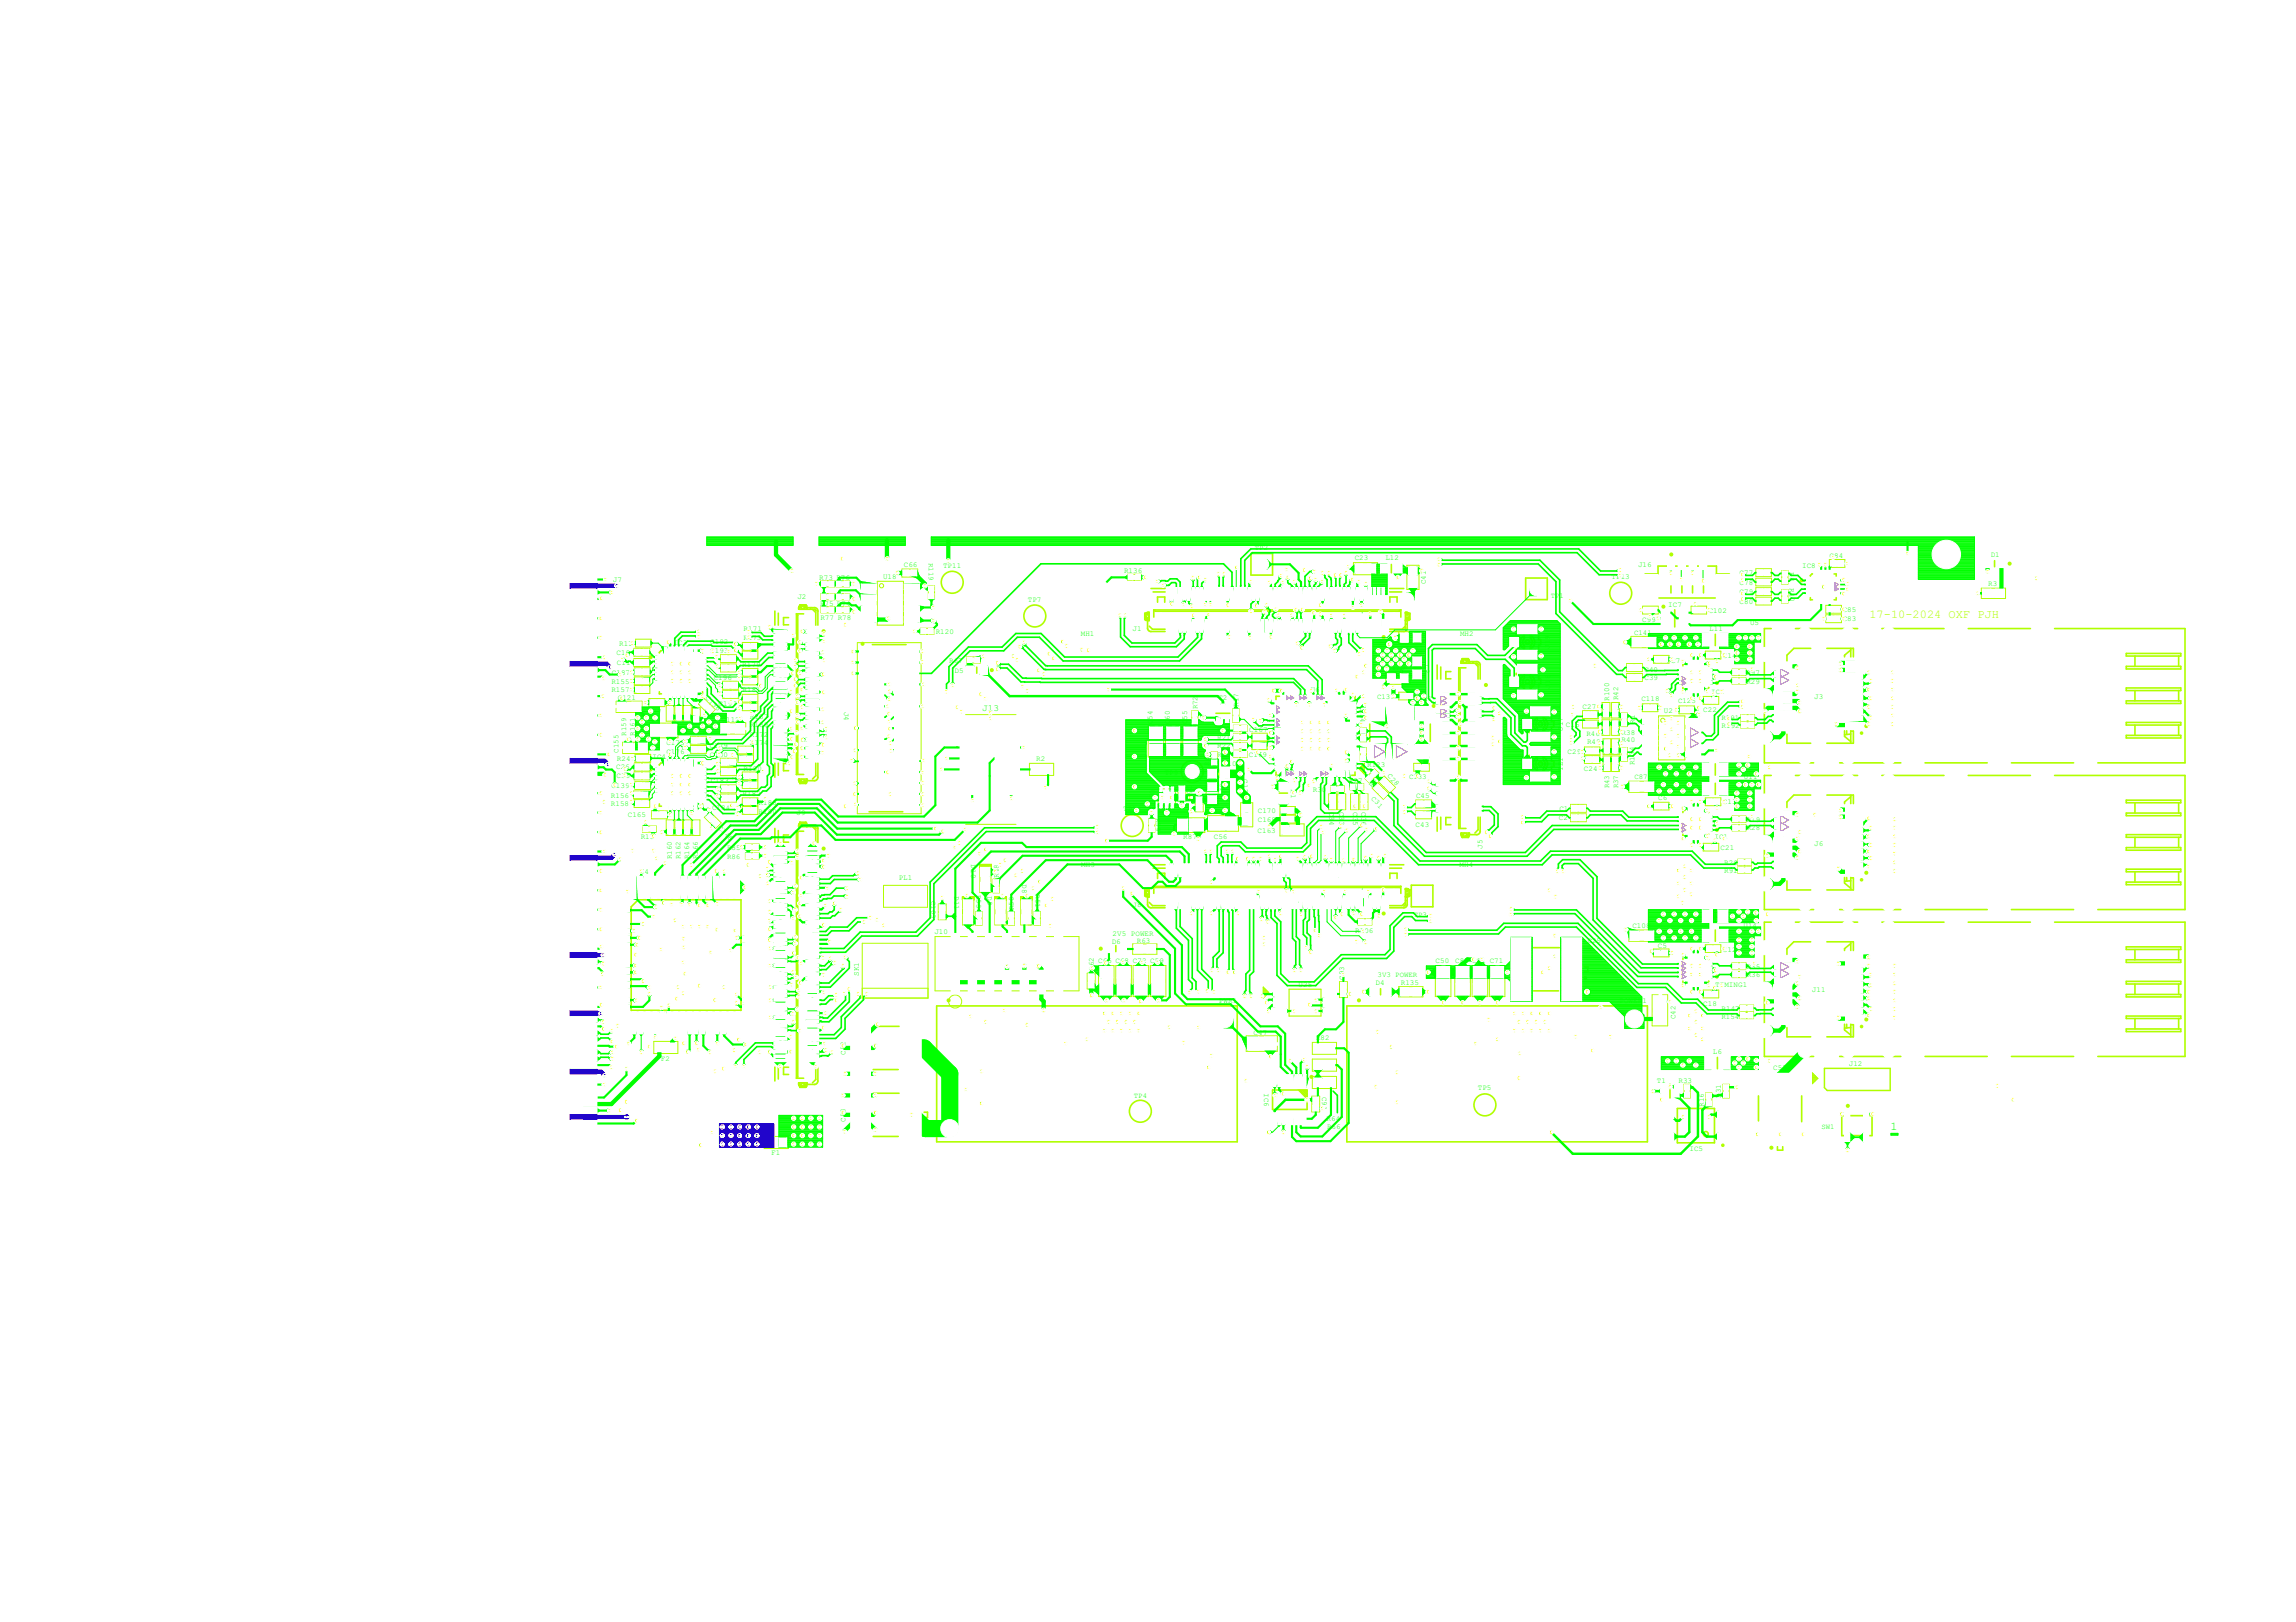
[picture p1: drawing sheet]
<svg xmlns="http://www.w3.org/2000/svg" width="297mm" height="210mm" viewBox="0 0 297 210" stroke-linecap="round" stroke-linejoin="round" font-family="sans-serif">
<defs><g id="words">
<text font-size="1.5" fill="#b0fe00" x="241.9" y="80">17-10-2024 OXF PJH</text>
<text font-size="1.5" fill="#0f0" x="244.6" y="146.3">1</text>
<text font-size="1.2" fill="#0f0" x="127.1" y="92.1">J13</text>
<g font-size="1" fill="#0f0">
<text x="162.3" y="71.2">TP2</text>
<text x="79.3" y="75.3">J7</text>
<text x="103.2" y="77.5">J2</text>
<text x="106" y="75">R73 R76</text>
<text x="114.2" y="74.9">U18</text>
<text x="116.9" y="73.4">C66</text>
<text x="120.2" y="72.8" transform="rotate(90 120.2 72.8)">R119</text>
<text x="122" y="73.5">TP11</text>
<text x="133" y="78">TP7</text>
<text x="145.4" y="74.1">R136</text>
<text x="175.3" y="72.5">C23</text>
<text x="179.2" y="72.5">L12</text>
<text x="184.5" y="75.6" transform="rotate(-90 184.5 75.6)">C41</text>
<text x="200.6" y="77.4">TP1</text>
<text x="208.5" y="74.9">TP13</text>
<text x="211.9" y="73.4">J16</text>
<text x="225" y="74.5">C77</text>
<text x="225" y="75.7">C78</text>
<text x="225" y="76.9">C79</text>
<text x="231.6" y="74" transform="rotate(90 231.6 74)">R8</text>
<text x="231.6" y="76.1" transform="rotate(90 231.6 76.1)">R10</text>
<text x="233.2" y="73.5">IC8</text>
<text x="236.7" y="72.1">C84</text>
<text x="257.2" y="75.9">R3</text>
<text x="257.5" y="72">D1</text>
<text x="80.1" y="83.6">R11</text>
<text x="87.2" y="83.5">IC3</text>
<text x="91.9" y="83.3">C192</text>
<text x="96.2" y="81.7">R171</text>
<text x="96.2" y="82.8">R173</text>
<text x="106.1" y="78.5">R75 R74</text>
<text x="106.1" y="80.3">R77 R78</text>
<text x="121.1" y="82.1">R120</text>
<text x="139.8" y="82.3">MH1</text>
<text x="146.5" y="81.7">J1</text>
<text x="188.9" y="82.3">MH2</text>
<text x="211.4" y="82.2">C141</text>
<text x="212.5" y="80.5">C99</text>
<text x="215.8" y="78.5">IC7</text>
<text x="221.1" y="79.4">C102</text>
<text x="221.1" y="81.7">L11</text>
<text x="225" y="78.1">C80</text>
<text x="226.4" y="80.8">U5</text>
<text x="238.4" y="80.4">C83</text>
<text x="238.4" y="79.2">C85</text>
<text x="79.1" y="89.6">R157</text>
<text x="79.1" y="88.6">R155</text>
<text x="79.2" y="87.3">C187</text>
<text x="79.8" y="84.8">C10</text>
<text x="79.8" y="86">C11</text>
<text x="91.9" y="84.6">C193</text>
<text x="92.3" y="88">C196</text>
<text x="96" y="86.3">R179</text>
<text x="96.1" y="89.5">R181</text>
<text x="122.8" y="85.8">R67</text>
<text x="123.5" y="87.1">D5</text>
<text x="169.6" y="89.6">U6</text>
<text x="179.5" y="86.7">C129</text>
<text x="181.2" y="84.2">C127</text>
<text x="184.4" y="86" transform="rotate(90 184.4 86)">L</text>
<text x="184.4" y="86.6" transform="rotate(90 184.4 86.6)">2</text>
<text x="212.7" y="86.9">C40</text>
<text x="212.7" y="88">C39</text>
<text x="216.2" y="85.7">C7</text>
<text x="221.4" y="89.8">IC2</text>
<text x="222.9" y="85.1">C14</text>
<text x="225.9" y="87.3">R97</text>
<text x="225.9" y="88.5">R29</text>
<text x="79.9" y="90.6">C121</text>
<text x="81" y="95.2" transform="rotate(-90 81 95.2)">R159</text>
<text x="82.1" y="95.2" transform="rotate(-90 82.1 95.2)">R161</text>
<text x="83.2" y="95.2" transform="rotate(-90 83.2 95.2)">R</text>
<text x="83.2" y="94.6" transform="rotate(-90 83.2 94.6)">1</text>
<text x="83.2" y="94.1" transform="rotate(-90 83.2 94.1)">6</text>
<text x="83.2" y="93.5" transform="rotate(-90 83.2 93.5)">3</text>
<text x="83.8" y="92.4">C37</text>
<text x="84.2" y="93.4">L9</text>
<text x="91.2" y="90.4" transform="rotate(45 91.2 90.4)">C136</text>
<text x="91.6" y="95" transform="rotate(-90 91.6 95)">R</text>
<text x="91.6" y="94.4" transform="rotate(-90 91.6 94.4)">1</text>
<text x="91.6" y="93.8" transform="rotate(-90 91.6 93.8)">6</text>
<text x="91.6" y="93.2" transform="rotate(-90 91.6 93.2)">5</text>
<text x="93" y="91.3">C197</text>
<text x="93.3" y="93.4">C112</text>
<text x="97" y="94.1">R1</text>
<text x="97" y="93">R187</text>
<text x="97" y="95.3">R1</text>
<text x="98.2" y="94.1">8</text>
<text x="98.2" y="95.3">7</text>
<text x="98.8" y="94.1">9</text>
<text x="98.8" y="95.3">2</text>
<text x="109.2" y="92.1" transform="rotate(90 109.2 92.1)">J4</text>
<text x="149.1" y="93.1" transform="rotate(-90 149.1 93.1)">54</text>
<text x="151.3" y="93.1" transform="rotate(-90 151.3 93.1)">60</text>
<text x="153.6" y="93.1" transform="rotate(-90 153.6 93.1)">55</text>
<text x="154.9" y="91.8" transform="rotate(-90 154.9 91.8)">R72</text>
<text x="157.5" y="94.6">R20</text>
<text x="157.5" y="95.7">R21</text>
<text x="157.6" y="90.6">T2</text>
<text x="160.2" y="91.5" transform="rotate(-90 160.2 91.5)">R17</text>
<text x="161.6" y="94.7">C167</text>
<text x="176" y="91.8" transform="rotate(90 176 91.8)">R34</text>
<text x="178.2" y="90.4">C131</text>
<text x="183.5" y="90.8">QZ</text>
<text x="184.7" y="90.8">1</text>
<text x="202.2" y="94.6" transform="rotate(-90 202.2 94.6)">J17</text>
<text x="202.6" y="94.1">C15</text>
<text x="204.7" y="91.8">C27</text>
<text x="205.3" y="95.2">R46</text>
<text x="208.2" y="90.7" transform="rotate(-90 208.2 90.7)">R100</text>
<text x="209.3" y="90.6" transform="rotate(-90 209.3 90.6)">R42</text>
<text x="209.8" y="95.1">R38</text>
<text x="211.5" y="93.6" transform="rotate(-90 211.5 93.6)">R1</text>
<text x="212.3" y="90.8">C118</text>
<text x="215.3" y="92.3">U2</text>
<text x="217.1" y="91">C125</text>
<text x="220.3" y="92.1">C22</text>
<text x="222.7" y="93.2">R191</text>
<text x="222.7" y="94.2">R192</text>
<text x="234.7" y="90.5">J3</text>
<text x="79.1" y="101.9">C139</text>
<text x="79.7" y="99.6">C26</text>
<text x="79.8" y="100.7">C30</text>
<text x="79.8" y="98.5">R24</text>
<text x="80" y="97.4" transform="rotate(-90 80 97.4)">C155</text>
<text x="84.4" y="98.2">IC4</text>
<text x="86.2" y="97.6">C176</text>
<text x="86.2" y="96.4">C175</text>
<text x="91.8" y="96.8">C179</text>
<text x="91.8" y="98">C180</text>
<text x="91.9" y="101.4">C183</text>
<text x="96.2" y="99.7">R180</text>
<text x="97" y="96.5">R1</text>
<text x="98.2" y="96.5">7</text>
<text x="98.8" y="96.5">4</text>
<text x="134.1" y="98.5">R2</text>
<text x="156.4" y="98.5" transform="rotate(-90 156.4 98.5)">6</text>
<text x="156.4" y="97.9" transform="rotate(-90 156.4 97.9)">8</text>
<text x="157.5" y="98">R23</text>
<text x="157.5" y="96.8">R22</text>
<text x="157.9" y="101.3" transform="rotate(90 157.9 101.3)">C17</text>
<text x="158.2" y="99.1">L10</text>
<text x="160.8" y="100.9" transform="rotate(90 160.8 100.9)">C172</text>
<text x="161.6" y="98">C169</text>
<text x="174.5" y="101.3">R27</text>
<text x="176.9" y="99.2">R123</text>
<text x="177.5" y="102" transform="rotate(-45 177.5 102)">R25</text>
<text x="179.4" y="100.5" transform="rotate(45 179.4 100.5)">C28</text>
<text x="182.3" y="100.8">C133</text>
<text x="202.2" y="99.7" transform="rotate(-90 202.2 99.7)">TE1</text>
<text x="202.8" y="97.5">C29</text>
<text x="204.9" y="99.7">C24</text>
<text x="205.3" y="96.3">R49</text>
<text x="209.8" y="96.1">R40</text>
<text x="211.5" y="100.8">C87</text>
<text x="211.5" y="99" transform="rotate(-90 211.5 99)">R134</text>
<text x="218" y="100">L13</text>
<text x="225.6" y="100.8">U11</text>
<text x="79" y="103.2">R156</text>
<text x="79" y="104.3">R158</text>
<text x="81.2" y="105.8">C165</text>
<text x="92.1" y="104.8">C184</text>
<text x="92.8" y="107.2" transform="rotate(45 92.8 107.2)">C148</text>
<text x="96.1" y="103">R182</text>
<text x="98.1" y="104.2">R188</text>
<text x="98.1" y="105.3">R190</text>
<text x="103" y="105.5">J9</text>
<text x="145.3" y="105">T</text>
<text x="145.9" y="105">P14</text>
<text x="148.8" y="102.2" transform="rotate(90 148.8 102.2)">U</text>
<text x="148.8" y="102.8" transform="rotate(90 148.8 102.8)">1</text>
<text x="148.8" y="103.3" transform="rotate(90 148.8 103.3)">6</text>
<text x="149.6" y="105.8" transform="rotate(90 149.6 105.8)">R59</text>
<text x="153.6" y="102.2" transform="rotate(90 153.6 102.2)">57</text>
<text x="155.8" y="105.3">C64</text>
<text x="157.9" y="103.1" transform="rotate(90 157.9 103.1)">1</text>
<text x="162.7" y="107.7">C163</text>
<text x="162.7" y="106.4">C168</text>
<text x="162.7" y="105.2">C170</text>
<text x="167" y="102.1" transform="rotate(90 167 102.1)">L1</text>
<text x="169.8" y="102.5">R3</text>
<text x="171" y="102.5">0</text>
<text x="172" y="105.1" transform="rotate(90 172 105.1)">C3</text>
<text x="172" y="106.2" transform="rotate(90 172 106.2)">4</text>
<text x="173.3" y="105.1" transform="rotate(90 173.3 105.1)">C3</text>
<text x="173.3" y="106.2" transform="rotate(90 173.3 106.2)">3</text>
<text x="175.1" y="105.1" transform="rotate(90 175.1 105.1)">C3</text>
<text x="175.1" y="106.3" transform="rotate(90 175.1 106.3)">5</text>
<text x="176.2" y="105.1" transform="rotate(90 176.2 105.1)">C3</text>
<text x="176.2" y="106.3" transform="rotate(90 176.2 106.3)">6</text>
<text x="177.4" y="103.4" transform="rotate(45 177.4 103.4)">C31</text>
<text x="183.1" y="107">C43</text>
<text x="183.2" y="103.3">C45</text>
<text x="201.7" y="106.1">C2</text>
<text x="201.7" y="104.9">C1</text>
<text x="208.2" y="102" transform="rotate(-90 208.2 102)">R43</text>
<text x="209.4" y="102" transform="rotate(-90 209.4 102)">R37</text>
<text x="214.5" y="103.5">C6</text>
<text x="218.4" y="102.5">L7</text>
<text x="222.9" y="104.1">C13</text>
<text x="226" y="106.4">R19</text>
<text x="226" y="107.5">R28</text>
<text x="82.8" y="113.1">U4</text>
<text x="82.9" y="108.6">R13</text>
<text x="86.9" y="111.2" transform="rotate(-90 86.9 111.2)">R160</text>
<text x="88.1" y="111.2" transform="rotate(-90 88.1 111.2)">R162</text>
<text x="89.2" y="111.2" transform="rotate(-90 89.2 111.2)">R164</text>
<text x="90.3" y="111.2" transform="rotate(-90 90.3 111.2)">R166</text>
<text x="94.1" y="110">R85</text>
<text x="94.1" y="111.2">R86</text>
<text x="116.3" y="113.9">PL1</text>
<text x="125.6" y="111.9" transform="rotate(90 125.6 111.9)">D10</text>
<text x="129.2" y="113.6" transform="rotate(-90 129.2 113.6)">R48</text>
<text x="139.9" y="112.2">MH3</text>
<text x="153.1" y="108.6">R87</text>
<text x="157" y="108.5">C56</text>
<text x="188.8" y="112.2">MH4</text>
<text x="191.8" y="109.8" transform="rotate(-90 191.8 109.8)">J5</text>
<text x="221.8" y="108.6">IC1</text>
<text x="222.6" y="110">C21</text>
<text x="223.1" y="112.9">R91</text>
<text x="223.1" y="111.9">R26</text>
<text x="234.7" y="109.4">J6</text>
<text x="120.5" y="116.6" transform="rotate(90 120.5 116.6)">C103</text>
<text x="123.5" y="116" transform="rotate(90 123.5 116)">D11</text>
<text x="126.3" y="115.8" transform="rotate(90 126.3 115.8)">R53</text>
<text x="127.8" y="116" transform="rotate(90 127.8 116)">D9</text>
<text x="131.2" y="117.8" transform="rotate(-90 131.2 117.8)">R50</text>
<text x="132.3" y="114.4" transform="rotate(90 132.3 114.4)">D8</text>
<text x="134" y="115.7" transform="rotate(90 134 115.7)">R51</text>
<text x="146.5" y="117.4">J8</text>
<text x="182.9" y="118.6">TP3</text>
<text x="218.7" y="118.9">L8</text>
<text x="120.9" y="120.9">J10</text>
<text x="141.5" y="125.7" transform="rotate(-90 141.5 125.7)">C</text>
<text x="141.5" y="125.1" transform="rotate(-90 141.5 125.1)">62</text>
<text x="142.1" y="124.7">C65 C68 C72 C59</text>
<text x="143.8" y="122.1">D6</text>
<text x="143.9" y="121.1">2V5 POWER</text>
<text x="147.1" y="122">R63</text>
<text x="175.3" y="120.7">R106</text>
<text x="185.7" y="124.6">C50</text>
<text x="188.3" y="124.6">C82 C81 C71</text>
<text x="205.4" y="122">C25</text>
<text x="211.2" y="120.2">C108</text>
<text x="214.5" y="122.7">C5</text>
<text x="218.6" y="121.5">L5</text>
<text x="222.9" y="123.2">C12</text>
<text x="225.6" y="120.1">U14</text>
<text x="226" y="125.3">R35</text>
<text x="111.1" y="126.3" transform="rotate(-90 111.1 126.3)">SK1</text>
<text x="157.7" y="129.8">PWR1</text>
<text x="168" y="127.8">U25</text>
<text x="173.9" y="126.8" transform="rotate(-90 173.9 126.8)">C93</text>
<text x="178" y="127.4">D4</text>
<text x="178.2" y="126.4">3V3 POWER</text>
<text x="181.2" y="127.5">R135</text>
<text x="209.5" y="129.8">POWER</text>
<text x="212.5" y="129.8">1</text>
<text x="216.8" y="131.9" transform="rotate(-90 216.8 131.9)">C42</text>
<text x="220.3" y="130.1">C18</text>
<text x="221.9" y="127.8">TIMING1</text>
<text x="222.7" y="131.8">R154</text>
<text x="222.7" y="130.9">R147</text>
<text x="226" y="126.5">R36</text>
<text x="234.4" y="128.4">J11</text>
<text x="85.5" y="137.2">F2</text>
<text x="109.4" y="136.5" transform="rotate(-90 109.4 136.5)">C5</text>
<text x="109.4" y="135.3" transform="rotate(-90 109.4 135.3)">2</text>
<text x="162.2" y="133.9">C47</text>
<text x="170.3" y="134.6">R82</text>
<text x="221.6" y="136.4">L6</text>
<text x="239.2" y="137.9">J12</text>
<text x="109.4" y="144" transform="rotate(-90 109.4 144)">8</text>
<text x="146.7" y="142">TP4</text>
<text x="163.6" y="141.4" transform="rotate(90 163.6 141.4)">IC6</text>
<text x="171.1" y="141.9" transform="rotate(90 171.1 141.9)">C91</text>
<text x="191.2" y="141">TP5</text>
<text x="214.3" y="140.1">T1</text>
<text x="217.1" y="140.1">R33</text>
<text x="220.4" y="143.2" transform="rotate(-90 220.4 143.2)">R16</text>
<text x="222.6" y="142.1" transform="rotate(-90 222.6 142.1)">R31</text>
<text x="229.4" y="138.5">C51</text>
<text x="99.8" y="149.5">F1</text>
<text x="109.4" y="145.2" transform="rotate(-90 109.4 145.2)">C5</text>
<text x="171.6" y="145.1">R64</text>
<text x="171.7" y="146.1">R66</text>
<text x="218.6" y="148.9">IC5</text>
<text x="235.6" y="146.1">SW1</text>
</g>
</g></defs>
<path d="M73.9 73.9l-.4 .1-.5 .5v71.3l.5 .5 .4 .2M73.9 73.9h10.1M85.1 69.7v3a1.1 1.1 0 0 1-1.1 1.2M85.1 69.7l.1-.3 .2-.2 .2-.1h174v1.1h8.5v4.7h6.7v75.1h-16v-.5h-9.2v1.8h-164l-.4-.3M73.9 146.5h10.1a1.1 1.1 0 0 1 1.1 1.1v3.1M85.1 150.7l.1 .3" fill="none" stroke="#fff" stroke-width=".13"/>
<g fill="none" stroke="#0f0" stroke-width=".21">
<path d="M88.9 83l-.5 .5M89.9 82.3l.1 .1h.4M91.3 89l.2 .2v.8l2 2M91.4 88.4l.6 .6v.8l1.7 1.7h1.1l.7-.7M92 83.5h-2.8l-.3 .2M92.6 85.1l.1-.1 .3 .3M92.8 86.1v.1M92.9 98.7l-.8 .9M93 99.8h-.2l-.3 .3M96.9 82.5h.3l.1-.1h.9l.5 .4h1.1M96.9 81.7h.3l.1 .2h1.1l.5 .4M223.6 93h.1"/>
<path d="M223.6 93.7h.4M223.6 93h.4l.1 .1h.7M224.1 93.6h.7l.2 .2M90.9 103.5h.8l1.8 1.8h1.9M91.6 102.9l.3 .1 1.8 1.8h1.4l.2-.2M111.8 119.3h-.8l-1.2 1.2h-2.2l-.6 .5h-1.9M112.6 118.8h-1.8l-1.2 1.2h-2.2M159.4 111.5h.1M182.1 104.5h.5M191.9 104.4h.1M201.6 112.3l-.1 .1M230.7 111.5h.1"/>
<path d="M230.7 112.4h.1M105.1 120.5h1.7M105.1 129.4h1.1M172.5 141.2l.5 .6v2.2"/>
</g>
<g fill="none" stroke="#b0fe00" stroke-width=".13">
<path d="M106.2 76.8h1.8v.8h-1.8zM106.2 75.1h1.8v.8h-1.8zM106.2 78.5h1.8v.8h-1.8zM108.2 76.8h1.7v.8h-1.7zM108.2 75.1h1.7v.8h-1.7zM108.2 78.5h1.7v.8h-1.7zM113.5 75.2h3.4v5.7h-3.4zM116.7 74v-.4h2v1.1h-2v-.4M120.1 75.8h.8v1.8h-.8zM145.9 74.3h1.7v.8h-1.7zM175.1 72.8h3.1v1.6h-3.1zM182 73.2h1.6v3.1h-1.6z"/>
<path d="M212.5 78.4h2v1.1h-2zM218.8 78.4h2v1.1h-2zM227.2 73.6h2v1h-2zM227.2 74.8h2v1h-2zM227.2 76.1h2v.9h-2zM227.2 77.3h2v1h-2zM230.5 76.3h.8v1.7h-.8zM230.5 73.8h.8v1.8h-.8zM236.2 79.6h2v1h-2zM236.2 78.3h2v1.1h-2zM236.7 72.4h2v1h-2zM256.3 76.1h3.2v1.3h-3.2z"/>
<path d="M79.7 91.2v-.5h3.4v1.5h-3.4v-.5M80.6 96.5v-.4h3.3v1.4h-3.3v-.5M82.1 88.7h2v1h-2zM82.1 87.6h2v1h-2zM82.2 97.6h2v1h-2zM82.2 82.7h2v1h-2zM84 93.6h3.7v1.9h-3.7zM84.1 84.2v-.3h-2.1v1h2.1v-.3M84.1 85.6v-.4h-2.1v1.1h2.1v-.4M84.1 86.8v-.4h-2v1.1h2v-.4M84.1 99.1v-.4h-2v1.1h2v-.4M86 90.8v-.4h-2v1h2v-.3"/>
<path d="M86.2 91.3h1v2h-1zM87.3 91.3h1v2h-1zM88.4 91.3h1v2h-1zM89.6 91.6h1v2h-1zM90.8 90.6l.3-.2 1.4 1.4-.7 .8-1.4-1.5 .2-.2M91.4 95.6v-.3h-2.1v1h2.1v-.3M91.4 96.8v-.3h-2.1v1h2.1v-.3M95.2 98.5v-.4h-2v1.1h2v-.4M95.2 99.7v-.4h-2v1.1h2v-.4M95.2 86.3v-.4h-2v1.1h2v-.4M95.2 85.1v-.4h-2v1h2v-.3M95.5 97.7h2v1h-2z"/>
<path d="M95.5 96.6h2v1h-2zM95.5 88.5v-.3h-2v1h2v-.4M95.6 89.7v-.4h-2.1v1.1h2.1v-.4M96 91h2v1h-2zM96 83.1h2v1.1h-2zM96 87.6h2v1h-2zM96 84.3h2v1h-2zM96 86.5h2v1h-2zM96 89.9h2v.9h-2zM96 99.9h2v1h-2zM96.5 94.1v-.6h-3.4v1.5h3.4v-.5M110.9 83.2h8.3v22.1h-8.3z"/>
<path d="M119.1 81.3h1.7v.8h-1.7zM124.9 92.5h6.5M125.1 85h1.7v.8h-1.7zM133.2 98.8h3.1v1.6h-3.1zM149.3 93.9h-.8v4.1h2.1v-4.1h-.7M151.6 93.9h-.8v4.1h2v-4.1h-.7M153.8 93.9h-.8v4.1h2v-4.1h-.6M154.2 92h.8v1.7h-.8zM156.7 97.3h.8v1.8h-.8zM159.5 91.7h.8v1.8h-.8zM159.6 96.1h1.7v.8h-1.7zM159.6 93.9h1.7v.8h-1.7z"/>
<path d="M159.6 95h1.7v.8h-1.7zM159.6 97.2h1.7v.8h-1.7zM162 94.9h2v1h-2zM162 96h2v1h-2zM175.8 99.5h.7M175.9 99.4h.6M175.9 99.6h.6M176 99.3h.5M176 94.2h.8v1.8h-.8zM176 96.7h.8v1.8h-.8zM176 99.7h.5M176.1 99.2h.4"/>
<path d="M176.1 99.8h.4M176.1 99.1h.4M176.2 99.8h.3M176.2 99h.3M176.3 99.9h.2M176.3 99h.2M176.4 98.9h.1M176.5 98.8v1.4l-.7-.7zM177.8 99.5l.6 .6-1.3 1.2-.5-.5zM179.3 87h3.1v1.6h-3.1zM181 81.7h3.1v1.6h-3.1zM181 89.6h2v1h-2z"/>
<path d="M182.9 98.8h2v1h-2zM204.7 92h2.1v1h-2.1zM204.7 93.2h2.1v1h-2.1zM205 96.7h2v1h-2zM205 97.8h2v1h-2zM207.3 90.9h1v2h-1zM207.3 93.2h1v2h-1zM207.4 97.8h1v2h-1zM207.4 95.6h1v2h-1zM208.5 97.8h1v2h-1zM208.5 90.9h1v2h-1zM208.5 93.2h1v2h-1z"/>
<path d="M208.5 95.6h1v2h-1zM209.7 92.3h.8v1.7h-.8zM209.7 96.7h.8v1.8h-.8zM210.4 86.2v-.3h2.1v1h-2.1v-.3M210.4 87.5v-.3h2.1v1h-2.1v-.4M211 82.8v-.4h3.4v1.4h-3.4v-.5M212.5 91.1h2v1h-2zM213.9 84.8h2v1h-2zM214.6 92.6h3.4v5.7h-3.4zM217.2 91.4h2v1h-2zM220.3 90.1h2.1v1h-2.1zM220.6 84.3h2v1h-2z"/>
<path d="M224.1 86.6h1.8v.8h-1.8zM224.1 87.7h1.8v.8h-1.8zM225.2 93.4h1.8v.8h-1.8zM225.2 92.5h1.8v.8h-1.8zM82 102.4h2v1h-2zM82 103.5h2.1v1h-2.1zM83.1 106.9h1.8v.8h-1.8zM84.1 100.2v-.3h-2.1v1h2.1v-.3M84.2 101.5v-.3h-2.1v1h2.1v-.4M86.2 106.1h1v2h-1zM86.3 105.3v-.4h-2v1.1h2v-.4M87.3 106.1h1v2h-1z"/>
<path d="M88.4 106.1h1v2h-1zM89.6 106.1h1v2h-1zM91.6 105.3l.3-.2 1.4 1.4-.7 .7-1.5-1.4 .3-.3M95.2 101.9v-.3h-2v1h2v-.3M95.3 103.1v-.3h-2.1v1h2.1v-.4M96 101h2v1h-2zM96 103.3h2v1h-2zM96 104.4h2v1h-2zM96.4 109.2h1.8v.8h-1.8zM96.4 110.3h1.8v.8h-1.8zM114.3 114.6h5.7v2.8h-5.7zM121.7 117h-.3v2h1v-2h-.3"/>
<path d="M124.5 116.4h1.5M124.5 116.3h1.5M124.5 116.2h1.5M124.5 116.1h1.5M124.5 116.4h1.5v-.4l-1.5 .1v.4M124.9 106.7h6.5M125.8 119.7h.1M126 116.1v3.6h-1.5v-3.4h1.5M126.2 118h.8v1.7h-.8zM126.7 112.2h1.6M126.7 112.1h1.6M126.7 112h1.6"/>
<path d="M126.7 111.9h1.6M126.7 111.8h1.6v.4h-1.6zM126.7 111.9h1.5v3.6h-1.4zM126.8 112.1h1.4M128 115.5h.1M128.5 113.8h.8v1.7h-.8zM128.7 116.4h1.5M128.7 116.3h1.5M128.7 116.2h1.5M128.7 116.1h1.5M128.7 116.4h1.5v-.4l-1.5 .1v.4M130 119.7h.1"/>
<path d="M130.2 116.1v3.6h-1.5v-3.4h1.5M130.4 118h.8v1.7h-.8zM132 116.4h1.6M132 116.3h1.6M132 116.2h1.6M132 116.1h1.6M132 116h1.6v.4h-1.6zM132.1 116.1v3.6h1.4v-3.6M132.1 116.3h1.4M133.3 119.7h.1M133.8 118h.8v1.7h-.8zM148.6 106h.8v1.7h-.8z"/>
<path d="M149.8 102.1h2.3v2.2h-2.3zM152.2 105.8h3.7v1.9h-3.7zM152.7 103.7h-.3v-2.1h1v2.1h-.3M155 103h-.4v2.1h1.1v-2.1h-.4M156 101.1h1.6v3.1h-1.6zM160.2 106.3v-.7h-4v2h4v-.7M160.5 103.9h1.6v3.1h-1.6zM165.6 104.4h2v1h-2zM165.6 105.5h2v1h-2zM165.6 106.6h3.1v1.6h-3.1zM172.1 101.7h1.8v.8h-1.8zM172.2 102.7h-.3v2.1h1v-2.1h-.3"/>
<path d="M173.4 102.7h-.3v2.1h1v-2.1h-.4M174.6 101.4h1.8v.8h-1.8zM175.1 102.7h-.4v2.1h1.1v-2.1h-.4M175.7 118.9h1.8v.8h-1.8zM176.3 102.7h-.4v2.1h1.1v-2.1h-.4M176.4 100h.1M176.4 100.1h.1M178 101.5l.2-.2 1.5 1.4-.7 .7-1.5-1.4 .3-.2M178.8 100.7l.3-.3 1.4 1.5-.7 .7-1.4-1.4 .2-.3M183.2 105.3v-.4h2v1.1h-2v-.4M183.2 103.9v-.4h2v1.1h-2v-.4M203.2 104.4v-.3h2v1h-2v-.3"/>
<path d="M203.2 105.7v-.4h2v1h-2v-.3M210.7 101.5v-.4h3.4v1.4h-3.4v-.5M213.9 103.8h2v1h-2zM220.3 109.1h2.1v1h-2.1zM220.6 103.3h2v1h-2zM224.1 106.7h1.8v.8h-1.8zM224.1 105.6h1.8v.8h-1.8zM224.8 112.2h1.8v.8h-1.8zM224.8 111.2h1.8v.8h-1.8zM84.6 134.8h3.1v1.5h-3.1zM111.5 122.1h8.6v7.1h-8.6zM111.5 127.9h8.6"/>
<path d="M121 121.2h18.6v7h-18.6zM141 125.9h-.3v2.1h1v-2.1h-.4M142.9 124.9h-.8v4.1h2v-4.1h-.6M145.1 124.9h-.7v4.1h2v-4.1h-.7M146.5 122.2h3.2v1.3h-3.2zM147.4 124.9h-.8v4.1h2v-4.1h-.7M149.6 124.9h-.8v4.1h2v-4.1h-.6M163.4 129.1h.1M163.4 129h.2M163.4 128.9h.3M163.4 128.8h.4M163.4 128.7h.5"/>
<path d="M163.4 128.6h.5M163.4 128.5h.6M163.4 128.5h.7M163.4 128.4h.7M163.4 128.3h.6M163.4 128.2h.5M163.4 128.1h.4M163.4 128h.3M163.4 127.9h.2M163.4 127.8h.1M163.4 127.7h.1M163.4 127.7l.7 .7-.7 .8z"/>
<path d="M165.2 134.8v-.8h-4v2.1h4v-.7M169.8 134.9h3.1v1.5h-3.1zM169.8 137.1h3.1v1.5h-3.1zM169.8 139.3h3.1v1.6h-3.1zM173.6 127h-.3v2.1h1v-2.1h-.3M181 127.7h3.1v1.3h-3.1zM186.5 124.9h-.8v4.1h2v-4.1h-.7M189 124.9h-.8v4.1h2v-4.1h-.6M191.2 124.9h-.7v4.1h2v-4.1h-.7M193.5 124.9h-.8v4.1h2v-4.1h-.7M210.7 120.8v-.4h3.4v1.4h-3.4v-.5M213.9 122.8h2v1h-2z"/>
<path d="M214.5 128.7h-.8v4.1h2.1v-4.1h-.7M220.3 128.1h2.1v1h-2.1zM220.6 122.3h2v1h-2zM224.1 124.6h1.8v.8h-1.8zM224.1 125.7h1.8v.8h-1.8zM225.1 130.1h1.8v.8h-1.8zM225.1 131h1.8v.8h-1.8zM234.5 140h.2M234.5 139.9h.3M234.5 139.8h.4M234.5 139.7h.5M234.5 139.6h.6"/>
<path d="M234.5 139.6h.7M234.5 139.4h.6M234.5 139.4h.5M234.5 139.3h.4M234.5 139.2h.3M234.5 139.1h.2M234.5 139h.1M234.5 138.9h.1M234.5 138.8l.7 .8-.7 .7zM98.9 147.1h3.1v1.5h-3.1zM170.1 143.9h-.4v-2h1v2h-.3M217.9 140.3h.8v1.8h-.8z"/>
<path d="M220.7 141.4h.8v1.8h-.8zM222.9 140.3h.8v1.8h-.8zM234.5 140.2h.1M234.5 140.1h.1"/>
<circle cx="114" cy="75.8" r=".28"/>
<circle cx="215.1" cy="93.2" r=".28"/>
<circle cx="123.6" cy="129.6" r=".85"/>
</g>
<g fill="none" stroke="#b0fe00" stroke-width=".21">
<path d="M100.2 79.1v1.8M100.7 79.4v1.5M102 79.9h-.6v1h.6M103 79.4v20.8M103 79.4l.2 .2v20.5l-.2 .1M103 79.4h1M103.3 78.6v.2M103.5 78.3h.8v.2l-.2 .3h-.4l-.1-.2M103.6 78.3h-.1v.2h.1M103.6 78.3l.1 .3M103.6 78.6h-.2v.2M103.7 78.4h.3"/>
<path d="M103.8 78.5h.1M104 78.4h.1M104 78.6h.1M104.1 78.6h.3M104.2 78.3l-.1 .3M104.2 78.3h.1M104.3 78.4v.4M104.3 78.6h.1M104.4 78.4v.4h-1v-.4v.4M104.4 78.8h1M104.9 78.6v.2M105.1 78.8l.4 .5v1.6"/>
<path d="M105.4 78.6h-1v.2M105.8 79.1v1.8M148.1 79.4h.2l.3 .2v.3l-.2 .2M148.1 79.4v.8M148.1 79.4l.3 .2M148.2 79.6v.3M148.3 79.9h.1M148.3 79.3h.4v1h-.5M148.3 79.8h.1M148.4 79.9l-.2 .2M148.4 79.9h.1M148.5 79.2h.2"/>
<path d="M148.7 79.3h-.2v.2M148.9 76.2h1.8M149.2 76.6h1.5M149.3 78.9l.1 .2h31.7l.1-.2M149.3 78.9h31.9M149.3 78.9v1M149.8 77.9v-.6h.9v.6M161.8 71.6h2.8v2.8h-2.8zM179.8 76.2h1.8M179.8 76.6h1.5M179.8 77.9v-.6h.9v.6M180 73v1.1"/>
<path d="M181.2 78.9v1M181.8 79.2h.3M181.8 79.3h.3v.2M182 79.9h.1M182.1 79.9l.2 .2M182.2 79.8h.1M182.2 79.3h-.4v1h.5M182.2 79.9h.1M182.3 79.6v.3M182.3 79.5l-.2 .1M182.4 79.5v-.1h-.2l-.3 .2v.3l.2 .2M182.4 79.4v.8"/>
<path d="M197.4 74.8h2.8v2.8h-2.8zM214.5 77.4h7.5M215.7 73.3h-1.2v1h-1.7M216.2 75.8v.9M216.7 78.9v2.2M216.7 73.3h.4M217.6 75.8v.9M218.1 73.3h.4M219 75.8v.9M219.5 73.3h.4M220.4 75.8v.9M220.9 73.3h1.2v1h1.6"/>
<path d="M234.2 77.3v.3h.3M234.5 74.3l-.3 .2M237.3 74.3h.3v.2M237.6 77.3v.3h-.3M258 72.6v.7M85.3 89.5v.3h.3M85.6 84.2l-.3 .3M85.6 98.7l-.3 .3M90.6 84.2h.3v.3M90.6 98.7h.3v.3M90.9 89.5v.3h-.3M100.2 98.8v1.8"/>
<path d="M100.7 98.8v1.5M102 98.8h-.6v.9h.6M105.5 98.8v1.6l-.4 .4M105.8 98.8v1.8M112.9 83.4h4.3M126.4 86.3v.8M148.1 80.1v.1l.3-.1M148.2 80.2h.5M148.5 80.2h.1M148.5 80v.2M148.7 80.3h-.2v1M148.7 81l.4 .4h1.6"/>
<path d="M148.9 81.7h1.8M157.3 92.3h1.8M157.6 99.6v1M165.1 99.9v.4h.4M165.5 90.1h-.4v.4M174.9 90.1h.4v.4M175.3 99.9v.4h-.4M177.2 93.7v2.2M179.8 81.7h1.8M181.8 81l-.4 .4h-1.6M181.8 81.3v-1h.3v1M181.8 80.2h.5"/>
<path d="M181.8 80.8h.3M182.1 80.2h.1M182.1 80v.2M182.1 80.1l.3 .1v-.1M182.8 86.4h1.1M185 93.7v2.2M185.9 86.1v1.8M186.4 86.3v1.6M187.7 86.9h-.7v.9h.7M188.7 86.4l.2 .2v20.4l-.2 .2M188.7 86.4h1M188.7 86.4v20.8"/>
<path d="M189 85.6v.2M189.1 85.2h.9M189.3 85.3h-.1v.2h.1M189.3 85.6l.1 .2M189.3 85.3l.1 .3M189.3 85.6h-.2v.2M189.4 85.3h.3M189.5 85.5h.1M189.7 85.4h.1M189.7 85.6h.1M189.8 85.6h.2M189.8 85.3l-.1 .2"/>
<path d="M189.9 85.3h.1M189.9 85.3v.2l-.2 .3h-.3M190 85.3l.1 .5h-1v-.4v.4M190.6 85.6v.2M190.8 85.8l.4 .5v1.6M191.1 85.6h-1v.2h1M191.5 86.1v1.8M196.2 82v.2M196.2 84v.2M196.2 87.1v.2M196.2 89.1v.2M197.2 82.2v.4"/>
<path d="M197.2 83.6v.3M197.2 87.4v.4M197.2 88.7v.4M197.8 92.6v.2M197.8 94.6v.2M197.8 97.7v.3M197.8 99.7v.3M198 82.2v.4M198 83.6v.3M198 87.4v.4M198 88.7v.4M198.9 92.8v.4"/>
<path d="M198.9 94.2v.4M198.9 98v.4M198.9 99.3v.4M199.1 82.3v.5h.2v.6h-.2v.5M199.1 87.4v.5h.2v.7h-.2v.4M199.7 92.8v.4M199.7 94.2v.4M199.7 98v.4M199.7 99.3v.4M200.7 92.9v.5h.3v.6h-.3v.5M200.7 98.1v.4h.3v.7h-.3v.4M217.7 89v.2h.3"/>
<path d="M218 85.9h-.3v.3M220.8 85.9h.3v.3M221.1 89l-.3 .2M221.9 82.1v1.4M221.9 98.8v1.5M228.3 85.6v3.6M228.3 90.9v3.6M228.3 96.3v2.4h4.7M229.2 81.3h-.9v2.5M231.2 95v1.2h3.1M232.3 81.3h.7M234 81.3h4.6"/>
<path d="M234 98.7h.6M234.3 83.9h-2.2l-.9 .9v.7M236.3 83.9h3.5v1.1M238 98.7h.6M238.6 94.6v.7l.8 .7M238.9 94.6v.4M239.4 83.9v1.1M239.4 94.6v1.6M239.4 84.1l-.8 .7v.2M239.4 95l-.8 .1M239.4 94.6h.4v1.6h-3.5M239.6 81.3h.7"/>
<path d="M239.6 98.7h4.2M243.5 81.3h.3M244.9 81.3h6.6M244.9 98.7h1M249 98.7h8.1M254.6 81.3h8.1M260.2 98.7h8.1M265.8 81.3h16.9v17.4h-11.3M275.1 95.2h7v.3h-7zM275.1 84.6h7v.3h-7zM275.1 86.2h7v.4h-7zM275.1 89h7v.4h-7z"/>
<path d="M275.1 90.7h7v.3h-7zM275.1 93.5h7v.3h-7zM276.2 84.9v1.3M276.2 89.4v1.3M276.2 93.8v1.4M281.9 84.9v1.3M281.9 89.4v1.3M281.9 93.8v1.4M81.7 117.3l.9-.9h13.3v14.3h-14.2zM85.3 104v.3h.3M90.9 104v.3h-.3M100.2 107.2v1.8"/>
<path d="M100.7 107.5v1.5M102 108.1h-.6v.9h.6M103 107.6l.2 .1v31.7l-.2 .1M103 107.6h1M103 107.6v31.9M103 100.2h1M103.3 100.8v.2M103.3 106.8v.2M103.4 100.8v.4v-.4h1v.5M103.4 100.8v.2h.2M103.5 106.4h.8v.2l-.1 .1M103.6 101.1l-.1 .1v.2l.1-.1"/>
<path d="M103.6 106.4h-.1v.2l.1 .1M103.6 106.7l.1 .2h.3l.2-.2M103.6 106.5l.1 .2M103.6 101.1l.1-.2h.3l.2 .2M103.6 106.8h-.2v.2M103.7 101.1l-.1 .2M103.7 106.5h.3M103.7 101.3h.3M103.8 106.6h.1M103.8 101.2h.1M104 101v.1M104 101.2h.1"/>
<path d="M104 106.6h.1M104 106.7v.1M104.1 101.1l.1 .3M104.1 106.8h.3M104.1 101h.3M104.2 106.5l-.1 .2M104.2 101.1l.1 .1v.2h-.8M104.2 106.4h.1M104.3 100.8v.5M104.3 106.5v.5M104.4 101h-.1M104.4 106.5v.5h-1v-.4v.4"/>
<path d="M104.4 107h1M104.4 100.8v.2h1M104.9 106.8v.2M105.1 107l.4 .4v1.6M105.4 106.8h-1v.2M105.8 107.2v1.8M112.4 105.1h4.4M148.1 115.1v.8M148.1 115.1l.3 .1M148.1 115.1l.1 .1M148.1 115.8v.1M148.2 115.2l.2 .2"/>
<path d="M148.2 116h.5M148.2 115.4v.3M148.3 115.7h.1M148.3 115.5v.1M148.4 115.8l-.1 .1h-.2M148.4 115.2l.2 .2v.3M148.4 115.7l-.2 .1M148.4 115.7h.1M148.5 115.1v.2M148.5 115.8v.2M148.5 115h.2M148.6 115.7l-.2 .1"/>
<path d="M148.7 115.1h-.4l.4-.1v1h-.5M148.7 116.1h-.2v.9M148.7 116.8l.4 .4h1.6M148.9 111.9h1.8M148.9 117.5h1.8M149.2 112.4h1.5M149.3 114.7v.9M149.3 114.7l.1 .2h31.7l.1-.2M149.3 114.7h31.9M149.8 113.7v-.7h.9v.7M165.5 102.6h1.1M179.8 111.9h1.8"/>
<path d="M179.8 112.4h1.5M179.8 117.5h1.8M179.8 113.7v-.7h.9v.7M181.2 114.7v.9M181.8 115h.3M181.8 115.1h.4l-.4-.1v1h.5M181.8 116.1v.9M181.8 116.1h.3v.9M181.8 116h.5M181.8 116.5h.3M181.8 116.8l-.4 .4h-1.6M181.9 115.7l.2 .1"/>
<path d="M182 115.7h.1M182.1 115.1v.2M182.1 115.8v.2M182.1 115.2l.3-.1v.1M182.1 115.2l-.2 .2v.3M182.1 115.7l.2 .1M182.1 115.8l.1 .1h.2v-.1M182.2 115.5v.1M182.2 115.7h.1M182.3 115.4v.3M182.3 115.2l-.2 .2M182.4 115.1v.8"/>
<path d="M182.6 114.6h2.8v2.7h-2.8zM185.9 105.7v1.9M186.4 105.7v1.6M187.7 105.8h-.7v.9h.7M188.7 107.2h1M189 107.8v.2M189.1 107.8v.4v-.4h1l-.1 .5M189.1 107.8v.2h.2M189.1 108.4h.9M189.3 108.1h-.1v.3l.1-.1M189.4 108.1l-.1 .2M189.4 107.9l-.1 .2"/>
<path d="M189.4 107.8h.3M189.4 108.3h.3M189.5 108.1h.1M189.7 108v.1M189.7 108.2h.1M189.7 108.1l.2 .3M189.7 107.9l.1 .2M189.8 108h.2M189.9 108.1v.3M190.1 107.8v.2h1M191.2 105.7v1.7l-.4 .4M191.5 105.7v1.9"/>
<path d="M217.7 107.9v.3h.3M218 104.9h-.3v.3M220.8 104.9h.3v.3M221.1 107.9l-.3 .3M221.9 101.4v1.4M221.9 117.8v1.5M228.3 104.5v3.6M228.3 109.9v3.6M228.3 115.3v2.4h4.7M229.2 100.4h-.9v2.4M229.2 119.3h-.9v2.5M231.2 114v1.2h3.1"/>
<path d="M232.3 100.4h.7M232.3 119.3h.7M234 100.4h4.6M234 117.7h.6M234 119.3h4.6M234.3 102.9h-2.2l-.9 .9v.7M236.3 102.9h3.5v1.1M238 117.7h.6M238.6 113.6v.7l.8 .7M238.9 113.6v.4M239.4 102.9v1.1M239.4 113.6v1.6"/>
<path d="M239.4 103.1l-.8 .7v.2M239.4 113.6h.4v1.6h-3.5M239.4 114h-.8M239.6 100.4h.7M239.6 117.7h4.2M239.6 119.3h.7M243.5 100.4h.3M243.5 119.3h.3M244.9 100.4h6.6M244.9 117.7h1M244.9 119.3h6.6M249 117.7h8.1"/>
<path d="M254.6 100.4h8.1M254.6 119.3h8.1M260.2 117.7h8.1M265.8 100.4h16.9v17.3h-11.3M265.8 119.3h16.9v17.4h-11.3M275.1 108h7v.4h-7zM275.1 103.5h7v.4h-7zM275.1 105.2h7v.4h-7zM275.1 109.7h7v.3h-7zM275.1 112.5h7v.3h-7zM275.1 114.2h7v.3h-7zM276.2 103.9v1.3"/>
<path d="M276.2 108.4v1.3M276.2 112.8v1.4M281.9 103.9v1.3M281.9 108.4v1.3M281.9 112.8v1.4M100.2 138.1v1.8M100.7 138.1v1.5M102 138.1h-.6v.9h.6M103 139.5h1M105.5 138.1v1.6l-.4 .4M105.8 138.1v1.8M113 132.8h3.3"/>
<path d="M113 138.4h3.2M119.5 135.3h.5v.7h-.5M121.2 130.2h38.9v17.6h-38.9zM144.4 122.4v.7M174.2 130.2h38.9v17.6h-38.9zM178.6 128v.7M198.4 128.2h3.2M198.4 122.6h3.3M205 125.1h.4v.7h-.4M217.7 127v.2h.3M218 123.9h-.3v.3M220.8 123.9h.3v.3"/>
<path d="M221.1 127l-.3 .2M221.9 120.4v1.4M222.2 136.8v1.5M228.3 123.5v3.6M228.3 128.9v3.6M228.3 134.3v2.4h4.7M231.2 133v1.2h3.1M234 136.7h.6M234.3 121.9h-2.2l-.9 .9v.7M236.3 121.9h3.5v1.1M238 136.7h.6M238.6 132.5v.8l.8 .6"/>
<path d="M238.9 132.5v.5M239.4 121.9v1.1M239.4 132.5v1.7M239.4 122.1l-.8 .7v.2M239.4 132.6h.4v1.6h-3.5M239.4 133l-.8 .1M239.6 136.7h4.2M244.9 136.7h1M249 136.7h8.1M260.2 136.7h8.1M275.1 122.5h7v.4h-7zM275.1 124.2h7v.3h-7z"/>
<path d="M275.1 127h7v.3h-7zM275.1 128.7h7v.3h-7zM275.1 131.5h7v.3h-7zM275.1 133.2h7v.3h-7zM276.2 122.9v1.3M276.2 127.3v1.4M276.2 131.8v1.4M281.9 122.9v1.3M281.9 127.3v1.4M281.9 131.8v1.4M103.3 140.1v.2M103.4 140.1v.4v-.4h1v.5"/>
<path d="M103.4 140.1v.2h.2M103.5 140.7h.8M103.6 140.4l-.1 .1v.2h.1M103.6 140.4l.1-.2h.4l.2 .3v.2M103.7 140.4l-.1 .2M103.7 140.6h.3M103.8 140.5h.1M104 140.3v.1M104 140.5h.1M104.1 140.4l.1 .2M104.1 140.3l.2 .1M104.2 140.7h.1"/>
<path d="M104.3 140.1v.5M104.4 140.1v.2h1M113 147.1h3.2M113 141.5h3.3M119.5 143.9h.5v.7h-.5M164.6 141.1h4.5v2.5h-4.5zM168 141.1l1.1 1.1M168.2 141.1l.9 .9M168.4 141.1l.7 .6M168.7 141.1l.4 .4M168.9 141.1l.2 .2M216 140.3v1.8"/>
<path d="M217 143.4h4.8v4.5h-4.8zM227.5 141.8v3.3M230 148.4v.4h.6v-.4M233.1 141.8v3.4M238.6 144.4h-.3v2.6h.3M239.4 147h1.7M239.4 144.4h1.7M241.9 144.4h.3v2.6h-.3"/>
<circle cx="123.2" cy="75.4" r="1.42"/>
<circle cx="133.9" cy="79.7" r="1.42"/>
<circle cx="209.7" cy="76.8" r="1.42"/>
<circle cx="123.8" cy="96.7" r=".04"/>
<circle cx="154.2" cy="99.8" r="1.42"/>
<circle cx="197.6" cy="83.1" r=".28"/>
<circle cx="197.6" cy="88.2" r=".28"/>
<circle cx="199.3" cy="98.8" r=".28"/>
<circle cx="199.3" cy="93.7" r=".28"/>
<circle cx="240.8" cy="94.9" r=".13"/>
<circle cx="146.5" cy="106.8" r="1.42"/>
<circle cx="240.8" cy="113.9" r=".13"/>
<circle cx="240.8" cy="132.8" r=".13"/>
<circle cx="147.5" cy="143.8" r="1.42"/>
<circle cx="192.1" cy="143" r="1.42"/>
<circle cx="220.7" cy="146.7" r=".32"/>
<circle cx="222.9" cy="148.2" r=".13"/>
</g>
<g fill="none" stroke="#b0fe00" stroke-width=".23">
<path d="M105.4 78.9l.2 .2M105.4 78.6l.2 .1 .2 .4M148.5 81.3l.2 .4h.2M181.8 81.3l-.2 .2M182.1 81.3l-.1 .2-.4 .2M191.1 85.6l.3 .2 .1 .3M191.1 85.9l.2 .2M197.2 87.8a.61 .61 0 0 0 0 .9M197.2 87.4a.93 .93 0 0 0-.5 .8 .93 .93 0 0 0 .5 .9M197.2 82.3a.93 .93 0 0 0-.5 .8 .93 .93 0 0 0 .5 .8M197.2 82.6a.61 .61 0 0 0 0 1M198 82.2a.93 .93 0 0 1 .5 .9 .93 .93 0 0 1-.5 .9"/>
<path d="M198 82.6a.61 .61 0 0 1 0 1M198 87.4a.93 .93 0 0 1 .5 .8 .93 .93 0 0 1-.5 .9M198 87.7a.61 .61 0 0 1 0 1M198.9 98.4a.61 .61 0 0 0 0 .9M198.9 93.2a.61 .61 0 0 0 0 1M198.9 98a.93 .93 0 0 0-.5 .8 .93 .93 0 0 0 .5 .9M198.9 92.9a.93 .93 0 0 0-.5 .8 .93 .93 0 0 0 .5 .8M199.7 98a.93 .93 0 0 1 .5 .8 .93 .93 0 0 1-.5 .9M199.7 92.9a.93 .93 0 0 1 .5 .8 .93 .93 0 0 1-.5 .9M199.7 98.4a.61 .61 0 0 1 0 .9M199.7 93.2a.61 .61 0 0 1 0 1M105.4 107l.2 .2"/>
<path d="M105.4 106.8l.4 .2v.2M105.8 100.6l-.2 .4h-.2M148.5 117l.2 .4 .2 .1M181.8 117l-.2 .2M182.1 117l-.1 .3-.4 .2M191.5 107.6l-.1 .2-.3 .2M105.8 139.9l-.2 .4h-.2"/>
</g>
<g fill="none" stroke="#b0fe00" stroke-width=".28">
<circle cx="215.2" cy="78.5" r=".13"/>
<circle cx="216.2" cy="71.8" r=".13"/>
<circle cx="233.1" cy="75.1" r=".13"/>
<circle cx="260" cy="72.9" r=".13"/>
<circle cx="84.2" cy="85" r=".13"/>
<circle cx="84.2" cy="99.6" r=".13"/>
<circle cx="106.6" cy="81.7" r=".13"/>
<circle cx="111.6" cy="83.3" r=".13"/>
<circle cx="128.3" cy="86.7" r=".13"/>
<circle cx="179" cy="82.4" r=".13"/>
<circle cx="185.5" cy="91.4" r=".13"/>
<circle cx="192.2" cy="88.6" r=".13"/>
<circle cx="222.1" cy="88.4" r=".13"/>
<circle cx="241.4" cy="94" r=".13"/>
<circle cx="106.6" cy="109.8" r=".13"/>
<circle cx="179" cy="118.2" r=".13"/>
<circle cx="222.1" cy="107.4" r=".13"/>
<circle cx="241.4" cy="112.9" r=".13"/>
<circle cx="119.7" cy="136.7" r=".13"/>
<circle cx="122.7" cy="129.5" r=".13"/>
<circle cx="142.4" cy="122.8" r=".13"/>
<circle cx="169.7" cy="139.4" r=".13"/>
<circle cx="175.8" cy="129.5" r=".13"/>
<circle cx="176.7" cy="128.4" r=".13"/>
<circle cx="205.1" cy="126.6" r=".13"/>
<circle cx="222.1" cy="126.4" r=".13"/>
<circle cx="241.4" cy="131.9" r=".13"/>
<circle cx="119.7" cy="145.4" r=".13"/>
<circle cx="229.2" cy="148.5" r=".13"/>
<circle cx="239.1" cy="143.1" r=".13"/>
</g>
<path d="M166.8 128h4.1v3.5h-4.1z" fill="none" stroke="#b0fe00" stroke-width=".15"/>
<path d="M236 138.3h8.5v2.8h-8.1l-.4-.3z" fill="none" stroke="#b0fe00" stroke-width=".19"/>
<g fill="none" stroke="#0f0" stroke-width=".13">
<path d="M91.4 70.5h11.2M91.4 70.4h11.2M91.4 70.3h11.2M91.4 70.2h11.2M91.4 70.1h11.2M91.4 70h11.2M91.4 69.9h11.2M91.4 69.8h11.2M91.4 69.7h11.2M91.4 69.6h11.2M91.4 69.5h11.2v1.1h-11.2zM106 70.5h11.1"/>
<path d="M106 70.4h11.1M106 70.3h11.1M106 70.2h11.1M106 70.1h11.1M106 70h11.1M106 69.9h11.1M106 69.8h11.1M106 69.7h11.1M106 69.6h11.1M106 69.5h11.1v1.1h-11.1zM120.5 70.5h134.9M120.5 70.4h134.9"/>
<path d="M120.5 70.3h134.9M120.5 70.2h134.9M120.5 70.1h134.9M120.5 70h134.9M120.5 69.9h134.9M120.5 69.8h134.9M120.5 69.7h134.9M120.5 69.6h134.9M177.5 75.9h2M177.5 75.8h2M177.5 75.7h2M177.5 75.6h2"/>
<path d="M177.5 75.5h2M177.5 75.4h2M177.5 75.3h2M177.5 75.2h2M177.5 75.1h2M177.5 75h2M177.5 74.9h2M177.5 74.8h2M177.5 74.7h2M177.5 74.6h2M177.5 74.5h2M177.5 74.4h2"/>
<path d="M177.5 74.3h2M177.5 74.2h2M177.5 74.1h2M177.5 74h2M177.5 73.9h2M177.5 73.8h2M177.5 73.7h2M177.5 73.6h2M177.5 73.5h2M177.5 73.4h2M177.5 73.3h2M177.5 73.2h2"/>
<path d="M177.5 73.1h2M177.5 73h2M177.5 76h2M177.6 76.9h1.9M177.6 76.8h1.9M177.6 76.7h1.9M177.6 76.6h1.9M177.6 76.5h1.9M177.6 76.4h1.9M177.6 76.3h1.9M177.6 76.2h1.9M177.6 76.1h1.9"/>
<path d="M217.6 73h.1M220.4 73h.1M248.2 74.9h7.2M248.2 74.8h7.2M248.2 74.7h7.2M248.2 74.6h7.2M248.2 74.5h7.2M248.2 74.4h7.2M248.2 74.3h7.2M248.2 74.2h7.2M248.2 74.1h7.2M248.2 74h7.2"/>
<path d="M248.2 73.9h7.2M248.2 73.8h7.2M248.2 73.7h7.2M248.2 73.6h7.2M248.2 73.5h7.2M248.2 73.4h7.2M248.2 73.3h7.2M248.2 73.2h7.2M248.2 73.1h7.2M248.2 73h7.2M248.2 72.9h7.2M248.2 72.8h7.2"/>
<path d="M248.2 72.7h7.2M248.2 72.6h7.2M248.2 72.5h7.2M248.2 72.4h7.2M248.2 72.3h7.2M248.2 72.2h7.2M248.2 72.1h7.2M248.2 72h7.2M248.2 71.9h7.2M248.2 71.8h7.2M248.2 71.7h7.2M248.2 71.6h7.2"/>
<path d="M248.2 71.5h7.2M248.2 71.4h7.2M248.2 71.3h7.2M248.2 71.2h7.2M248.2 71.1h7.2M248.2 71h7.2M248.2 70.9h7.2M248.2 70.8h7.2M248.2 70.7h7.2M248.2 70.6h7.2M82.2 95h3.1M82.2 94.9h3.1"/>
<path d="M82.2 94.8h3.1M82.2 94.7h3.1M82.2 94.6h3.1M82.2 94.5h3.1M82.2 94.4h3.1M82.2 94.3h3.1M82.2 94.2h3.1M82.2 94.1h3.1M82.2 94h3.1M82.2 93.9h3.1M82.2 93.8h3.1M82.2 93.7h3.1"/>
<path d="M82.2 93.6h3.1M82.2 93.5h3.1M82.2 93.4h3.1M82.2 93.3h3.1M82.2 93.2h3.1M82.2 93h3.1M82.2 92.9h3.1M82.2 92.8h3.1M82.2 92.7h3.1M82.2 92.6h3.1M82.2 92.5h3.1M82.2 92.4h3.1"/>
<path d="M82.2 97h3.1M82.2 96.9h3.1M82.2 96.8h3.1M82.2 96.7h3.1M82.2 96.6h3.1M82.2 96.5h3.1M82.2 96.4h3.1M82.2 96.3h3.1M82.2 96.2h3.1M82.2 96.1h3.1M82.2 96h3.1M82.2 95.9h3.1"/>
<path d="M82.2 95.8h3.1M82.2 95.7h3.1M82.2 95.6h3.1M82.2 95.5h3.1M82.2 95.4h3.1M82.2 95.3h3.1M82.2 95.2h3.1M82.2 95.1h3.1M82.2 92.2h3.1M82.2 92.1h3.1M82.2 92h3.1M82.2 91.9h3.1"/>
<path d="M82.2 91.8h3.1M82.2 91.7h3.1M82.2 91.6h3.1M82.2 91.5h3.1M82.2 91.5h3.1v5.5h-3.1zM87 93.5h2.6M87.6 93.6l.1 .1M87.6 93.6h6.4M87.7 93.7h6.3M87.7 95h6.3M87.7 94.9h6.3M87.7 94.8h6.3"/>
<path d="M87.7 94.7h6.3M87.7 94.6h6.3M87.7 94.5h6.3M87.7 94.4h6.3M87.7 94.3h6.3M87.7 94.2h6.3M87.7 94.1h6.3M87.7 94h6.3M87.7 93.9h6.3M89.6 93.6l-.1-.2h-2.5v.2h.6M89.7 93.5v.1M90.5 93.5l-.1 .1"/>
<path d="M90.6 93.5h3.4M90.9 86.2h.7l1.1 1.1h2.6l.3-.3M91.2 93.4h2.8M91.2 93.3h2.8M91.2 93.2h2.8M91.4 93h2.6M91.5 92.9h2.5M91.6 92.8h2.4M91.6 92.6a.47 .47 0 0 1-.4 .4M91.6 92.7h2.4M91.6 92.6h2.4M91.7 86.7l.9 .9h2.8l.2 .2"/>
<path d="M91.8 92.6h-.2M91.9 92.5h-.1M92 92.4h2M92.1 92.4h1.9M94 92.5h-2.1l.2-.2h1.9v2.8h-6.3v-1.3h6.3M94 93h-2.8v.4h-.5l-.2 .2M145.6 95h13.4M145.6 94.9h13.4M145.6 94.8h13.4M145.6 94.7h13.4M145.6 94.6h13.4M145.6 94.5h13.4"/>
<path d="M145.6 94.4h13.4M145.6 94.3h13.4M145.6 94.2h13.4M145.6 94.1h13.4M145.6 94h13.4M145.6 93.9h11.6M145.6 93.8h11.5M145.6 93.7h11.4M145.6 93.6h11.4M145.6 93.5h11.4M145.6 93.4h9.9M145.6 93.3h9.7"/>
<path d="M145.6 93.2h9.6M145.6 99h2.7M145.6 98.9h2.7M145.6 98.8h2.7M145.6 98.7h2.7M145.6 98.6h2.7M145.6 98.5h2.7M145.6 98.4h2.7M145.6 98.3h2.7M145.6 98.2h2.7M145.6 98.1h2.7M145.6 98h2.7"/>
<path d="M145.6 97.9h2.7M145.6 97.8h2.7M145.6 97.7h2.7M145.6 97.6h2.7M145.6 97.5h2.7M145.6 97.4h2.7M145.6 97.3h2.7M145.6 97.2h2.7M145.6 97.1h2.7M145.6 97h2.7M145.6 96.9h2.7M145.6 96.8h2.7"/>
<path d="M145.6 96.7h2.7M145.6 96.6h2.7M145.6 96.5h2.7M145.6 96.4h2.7M145.6 96.3h2.7M145.6 96.2h2.7M145.6 96.1h2.7M145.6 96h2.7M145.6 95.9h2.7M145.6 95.8h2.7M145.6 95.7h9.8M145.6 95.6h9.8"/>
<path d="M145.6 95.5h9.8M145.6 95.4h9.9M145.6 95.3h10M145.6 95.2h10.1M145.6 95.1h13.4M145.6 99.9h2.7M145.6 99.8h2.7M145.6 99.7h2.7M145.6 99.6h2.7M145.6 99.5h2.7M145.6 99.4h2.7M145.6 99.3h2.7"/>
<path d="M145.6 99.2h2.7M145.6 99.1h2.7M148.7 99h8.9M148.7 98.9h8.9M148.7 98.8h8.9M148.7 98.7h8.9M148.7 98.6h8.9M148.7 98.5h8.9M148.7 98.4h8.9M148.7 98.3h8.9M148.7 98.2h7.9M148.7 98.1h7.3"/>
<path d="M148.7 98.1h7.2M148.7 98h7.1M148.7 97.9h7.1M148.7 97.8h7M148.7 97.7h7M148.7 97.6h7M148.7 97.5h7M148.7 97.4h7M148.7 97.3h7.1M148.7 97.3h7.2M148.7 97.1h7.3M148.7 97h7.2"/>
<path d="M148.7 96.9h7M148.7 96.8h6.9M148.7 96.7h6.8M148.7 96.6h6.8M148.7 96.5h6.7M148.7 96.4h6.7M148.7 96.3h6.7M148.7 99.8h8.9M148.7 99.7h8.9M148.7 99.6h8.9M148.7 99.5h8.9M148.7 99.4h8.9"/>
<path d="M148.7 99.3h8.9M148.7 99.2h8.9M148.7 99.1h8.9M148.7 99.8l1.8 1.8M148.8 99.9h8.7M155.2 93.2h-9.6v12.2h2.8v-.2M155.4 96.4v-.2h-6.7v3.6M155.5 96.4l-.1 .1a.51 .51 0 0 0 .5 .5M155.9 97v.2h-7.2M155.9 98v.1M155.9 98.1l.4 .1M155.9 97.2a.53 .53 0 0 0 0 .8"/>
<path d="M156.6 98.2h.9M157.6 98.2h-.1l.1 .1M157.6 98.3v1.4M157.7 99.7a1 1 0 0 0 0 .9M158.1 99h.9M158.1 98.9h.9M158.1 98.8h.9M158.1 98.7h.9M158.1 98.6h.9M158.1 98.5h.9M158.1 98.4h.9M158.1 98.3h.9"/>
<path d="M158.1 98.2h.9M158.1 98.1h.9M158.1 98h.9M158.1 97.9h.9M158.1 97.8h.9M158.1 97.7h.9M158.1 97.6h.9M158.1 97.5h.9M158.1 97.4h.9M158.1 97.3h.9M158.1 97.2h.9M158.1 97.1h.9"/>
<path d="M158.1 97h.9M158.1 96.9h.9M158.1 96.8h.9M158.1 96.8h.9v2.3h-.9zM158.1 93.9h.9M158.2 93.8h.8M158.3 93.7h.7M158.3 93.6h.7M158.3 93.5h.7M158.3 93.4h.7M158.3 93.3h.7M158.3 93.2h.7"/>
<path d="M177.6 87.7h1.7M177.6 87.6h1.7M177.6 87.5h1.7M177.6 87.4h1.7M177.6 87.3h1.7M177.6 87.2h1.7M177.6 87.1h1.9M177.6 87h3.7M177.6 86.9h3.7M177.6 86.8h3.7M177.6 86.7h3.7M177.6 86.6h3.7"/>
<path d="M177.6 86.5h6.8M177.6 86.4h6.8M177.6 86.3h6.8M177.6 86.2h6.8M177.6 86.1h6.8M177.6 86h6.8M177.6 85.9h6.8M177.6 85.8h6.8M177.6 85.7h6.8M177.6 85.6h6.8M177.6 85.4h6.8M177.6 85.3h6.8"/>
<path d="M177.6 85.2h6.8M177.6 85.1h6.8M177.6 85h6.8M177.6 84.9h6.8M177.6 84.8h6.8M177.6 84.6h6.8M177.6 84.5h6.8M177.6 84.4h6.8M177.6 84.3h6.8M177.6 84.2h6.8M177.6 84.1h6.8M177.6 84h6.8"/>
<path d="M177.6 83.9h6.8M177.6 83.8h2M177.6 83.8h1.8M177.6 83.7h1.7M177.6 83.6h1.7M177.6 83.5h1.6M177.6 83.4h1.6M177.6 83.3h1.6M177.6 83.2h1.6M177.6 83.1h1.7M177.6 83h1.7M177.6 83h1.8"/>
<path d="M177.6 82.9h2.5M177.6 82.8h2.5M179.6 82.7h.4M179.7 82.6h.3M179.7 82.5h.3M179.8 82.4h.1M179.9 83.8h4.5M180 82.5a.49 .49 0 0 0 .7 .5M180 83h.2M180 83.8h4.4M180.1 83h.8M180.1 83.7h4.3"/>
<path d="M180.2 83.1h.8M180.2 83.6h4.2M180.2 83.5h4.2M180.2 83.4h4.2M180.2 83.3h4.2M180.5 87.1h.8M180.7 87.7h.3M180.7 87.6h.3M180.7 87.5h.3M180.7 87.4h.3M180.7 87.3h.3M180.7 87.2h.3"/>
<path d="M180.7 87.2h.4M180.8 83l.3 .2h-.9M181.1 83.2h.1M181.4 87.7h3.1M181.4 87.6h3.1M181.4 87.5h3.1M181.4 87.4h3.1M181.4 87.3h3.1M181.4 87.2h3.1M181.4 87.1h3.1M181.4 87h3.1M181.4 86.9h3.1"/>
<path d="M181.4 86.8h3.1M181.4 88.9h3.1M181.4 88.8h3.1M181.4 88.7h3.1M181.4 88.6h3.1M181.4 88.5h3.1M181.4 88.4h3.1M181.4 88.3h3.1M181.4 88.2h3.1M181.4 88.1h3.1M181.4 88h3.1M181.4 87.9h3.1"/>
<path d="M181.4 87.8h3.1M181.5 89h3M181.6 89.1h2.9M181.7 89.2h2.8M181.7 89.3h2.8M181.8 89.4h2.7M181.9 89.5h2.6M182 89.6h2.5M182.1 89.7h2.4M182.2 89.7h2.3M182.2 90.9h2.3M182.2 90.8h2.3"/>
<path d="M182.2 90.7h2.3M182.2 90.6h2.3M182.2 90.5h2.3M182.2 90.4h2.3M182.2 90.3h2.3M182.2 90.2h2.3M182.2 90.1h2.3M182.2 90h2.3M182.2 89.9h2.3M182.2 89.8h2.3M182.3 83.2h2.1M182.3 81.8h2.1"/>
<path d="M182.3 82v1.2h-1.1M182.3 83.1h2.1M182.3 83h2.1M182.3 82.9h2.1M182.3 82.8h2.1M182.3 82.7h2.1M182.3 82.6h2.1M182.3 82.5h2.1M182.3 82.4h2.1M182.3 82.3h2.1M182.3 82.2h2.1M182.3 82.1h2.1"/>
<path d="M182.3 82h2.1M182.3 91h2.3M182.4 91.1h2.3M182.5 91.2h2.2M183.1 93h1.6M183.1 92.9h1.6M183.1 92.8h1.6M183.1 92.7h1.6M183.1 92.6h1.6M183.1 92.5h1.6M183.1 92.4h1.6M183.1 92.2h1.6"/>
<path d="M183.1 92.1h1.6M183.1 92h1.6M183.1 91.9h1.6M183.1 91.8h1.6M183.1 91.7h1.6M183.1 91.6h1.6M183.1 91.5h1.6M183.1 91.4h1.6M183.1 91.3h1.6M184.4 81.7h-2l-.1 .2M184.4 81.9h-2.1v.1M194.5 95h.4"/>
<path d="M194.5 94.9h.4M194.5 94.8h.4M194.5 94.7h.4M194.5 94.6h.4M194.5 94.5h.4M194.5 94.4h.4M194.5 94.3h.4M194.5 94.2h.4M194.5 94.1h.4M194.5 94h.4M194.5 93.9h.4M194.5 93.8h.4"/>
<path d="M194.5 93.7h.4M194.5 93.6h.4M194.5 93.5h.4M194.5 93.4h.4M194.5 93.3h.4M194.5 93.2h.4M194.5 93h.4M194.5 93h.3M194.5 92.9h.2M194.5 99h2.4M194.5 98.9h2.4M194.5 98.8h2.4"/>
<path d="M194.5 98.7h2.4M194.5 98.6h2.4M194.5 98.5h2.4M194.5 98.4h2.4M194.5 98.3h2.4M194.5 98.2h2.4M194.5 98.1h2.4M194.5 98.1h2.5M194.5 98h2.5M194.5 97.9h2.5M194.5 97.8h2.5M194.5 97.7h2.5"/>
<path d="M194.5 97.6h2.5M194.5 97.5h2.5M194.5 97.4h2.5M194.5 97.3h2.5M194.5 97.2h2.5M194.5 97.1h2.5M194.5 97h2.2M194.5 96.9h2.1M194.5 96.8h2M194.5 87.7h.7M194.5 87.6h.7M194.5 87.5h.7"/>
<path d="M194.5 87.4h.8M194.5 87.3h.8M194.5 87.2h.8M194.5 87.1h.8M194.5 87h.8M194.5 86.9h.8M194.5 86.8h.8M194.5 86.7h.8M194.5 86.6h.8M194.5 86.5h.7M194.5 86.4h.6M194.5 86.4h.5"/>
<path d="M194.5 86.3h.4M194.5 86.2h.3M194.5 86.1h.2M194.5 84h.2M194.5 83.9h.3M194.5 83.8h.4M194.5 83.8h.5M194.5 83.7h.6M194.5 83.6h.7M194.5 83.5h.7M194.5 83.4h.7M194.5 83.3h.7"/>
<path d="M194.5 83.2h.7M194.5 83.1h.7M194.5 83h.7M194.5 82.9h.7M194.5 82.8h.7M194.5 82.7h.7M194.5 82.6h.7M194.5 82.5h.7M194.5 82.4h.7M194.5 82.3h7.3M194.5 82.2h7.3M194.5 82.1h7.3"/>
<path d="M194.5 82h7.3M194.5 81.9h7.3M194.5 81.8h7.3M194.5 81.7h7.3M194.5 96.7h1.9M194.5 96.6h1.8M194.5 96.5h1.7M194.5 96.5h1.6M194.5 96.4h1.5M194.5 96.3h1.4M194.5 96.2h1.3M194.5 96.1h1.2"/>
<path d="M194.5 96h1.2M194.5 95.9h1.1M194.5 95.8h1M194.5 95.7h.9M194.5 95.7h.8M194.5 95.6h.7M194.5 95.5h.6M194.5 95.4h.5M194.5 95.3h.5M194.5 95.2h.4M194.5 95.1h.4M194.5 99.9h7.3"/>
<path d="M194.5 99.8h7.3M194.5 99.7h7.3M194.5 99.6h2.5M194.5 99.5h2.4M194.5 99.4h2.4M194.5 99.3h2.4M194.5 99.2h2.4M194.5 99.1h2.4M194.5 90.4h7.3M194.5 90.3h7.3M194.5 90.2h7.3M194.5 90.1h7.3"/>
<path d="M194.5 90h7.3M194.5 89.9h7.3M194.5 89.8h7.3M194.5 89.7h7.3M194.5 89.6h7.3M194.5 89.5h7.3M194.5 89.4h7.3M194.5 89.3h7.3M194.5 89.2h7.3M194.5 89.1h7.3M194.5 89h7.3M194.5 88.9h.7"/>
<path d="M194.5 88.8h.7M194.5 88.7h.7M194.5 88.6h.7M194.5 88.5h.7M194.5 88.4h.7M194.5 88.3h.7M194.5 88.2h.7M194.5 88.1h.7M194.5 88h.7M194.5 87.9h.7M194.5 87.8h.7M194.5 81.6h7.3"/>
<path d="M194.5 81.5h7.3M194.5 81.4h7.3M194.5 81.3h7.3M194.5 86h.1M194.5 90.5h7.3M194.5 81.2h7.3M194.6 90.6h7.2M194.6 81.1h7.2M194.7 90.6h7.1M194.7 81h7.1M194.8 90.7h7M194.8 80.9h7"/>
<path d="M194.9 90.8h6.9M194.9 80.8h6.9M195 90.9h6.8M195 80.7h6.8l-.4-.4h-6l-.9 .9M195.1 91h6.7M195.1 80.6h6.6M195.2 91.1h6.6M195.2 80.5h6.5M195.2 91.2h6.6M195.2 80.5h6.4M195.3 85h6.5M195.3 85.1h6.5"/>
<path d="M195.3 91.3h6.5M195.3 80.4h6.2M195.4 84.9h6.4M195.4 85.2h6.4M195.4 91.4h6.4M195.5 84.8h6.3M195.5 85.3h6.3M195.5 91.4h6.3M195.6 85.4h6.2M195.6 91.5h6.2M195.6 84.6h6.2M195.7 85.4h6.1"/>
<path d="M195.7 91.6h6.1M195.7 84.6h6.1M195.8 85.6h6M195.8 91.7h6M195.8 84.5h6M195.9 85.6h5.9M195.9 91.8h5.9M195.9 84.4h5.9M195.9 85.7h5.9M196 91.9h5.8M196 84.3h5.8M196 85.8h5.8"/>
<path d="M196 92h5.8M196.1 84.2h5.7M196.1 85.9h5.7M196.1 92.1h5.7M196.2 84.1h5.6M196.2 86h5.6M196.2 92.2h5.6M196.3 84h5.5M196.3 86.1h5.5M196.3 92.2h5.5M196.3 83.9h5.5M196.4 86.2h5.4"/>
<path d="M196.4 92.4h5.4M196.4 83.8h5.4M196.4 86.3h5.4M196.4 87.4h5.4M196.4 87.3h5.4M196.4 87.2h5.4M196.4 87.1h5.4M196.4 87h5.4M196.4 86.9h5.4M196.4 86.8h5.4M196.4 86.7h5.4M196.4 86.6h5.4"/>
<path d="M196.4 86.5h5.4M196.4 86.4h5.4M196.5 92.4h5.3M196.5 92.5h5.3M196.5 94.6h.5M196.5 94.5h.5M196.5 94.4h.4M196.5 94.3h.4M196.5 94.2h.4M196.5 94.1h.4M196.5 94h.4M196.5 93.9h.4"/>
<path d="M196.5 93.8h.4M196.5 93.7h.4M196.5 93.6h.4M196.5 93.5h.4M196.5 93.4h.4M196.5 93.3h.4M196.5 93.2h.4M196.5 93h.4M196.5 93h.5M196.5 92.9h5.3M196.5 92.8h5.3M196.5 92.7h5.3"/>
<path d="M196.5 92.6h5.3M196.6 94.7h.4M196.6 87.5h5.2M196.6 88.9h5.2M196.6 83.8h5.2M196.6 82.4h5.2M196.6 87.7h5.2M196.6 87.6h5.2M196.6 83.7h5.2M196.6 83.6h5.2M196.6 83.5h5.2M196.6 83.4h5.2"/>
<path d="M196.6 83.3h5.2M196.6 83.2h5.2M196.6 83.1h5.2M196.6 83h5.2M196.6 82.9h5.2M196.6 82.8h5.2M196.6 82.7h5.2M196.6 82.6h5.2M196.6 82.5h5.2M196.6 88.8h5.2M196.6 88.7h5.2M196.6 88.6h5.2"/>
<path d="M196.6 88.5h5.2M196.6 88.4h5.2M196.6 88.3h5.2M196.6 88.2h5.2M196.6 88.1h5.2M196.6 88h5.2M196.6 87.9h5.2M196.6 87.8h5.2M196.7 94.8h.3M196.8 94.9h.2M197 93l-.1 .1-.4 .1M197.9 96.3h3.9"/>
<path d="M198 96.4h3.8M198 96.2h3.8M198.1 96.5h3.7M198.1 96.1h3.7M198.1 96h3.7M198.1 95h3.7M198.1 94.9h3.7M198.1 94.8h3.7M198.1 94.7h3.7M198.1 94.6h3.7M198.1 98h3.7M198.1 97.9h3.7"/>
<path d="M198.1 97.8h3.7M198.1 97.7h3.7M198.1 97.6h3.7M198.1 97.5h3.7M198.1 97.4h3.7M198.1 97.3h3.7M198.1 97.2h3.7M198.1 97.1h3.7M198.1 97h3.7M198.1 96.9h3.7M198.1 96.8h3.7M198.1 96.7h3.7"/>
<path d="M198.1 96.6h3.7M198.1 95.9h3.7M198.1 95.8h3.7M198.1 95.7h3.7M198.1 95.6h3.7M198.1 95.5h3.7M198.1 95.4h3.7M198.1 95.3h3.7M198.1 95.2h3.7M198.1 95.1h3.7M198.1 93l.2 .1 3.5 .1M198.2 94.5h3.6"/>
<path d="M198.2 98.1h3.6M198.2 93h3.6M198.2 99.6h3.6M198.3 94.4h3.5M198.3 98.1h3.5M198.3 94.2h3.5M198.3 94.1h3.5M198.3 94h3.5M198.3 93.9h3.5M198.3 93.8h3.5M198.3 93.7h3.5M198.3 93.6h3.5"/>
<path d="M198.3 93.5h3.5M198.3 93.4h3.5M198.3 93.3h3.5M198.3 93.2h3.5M198.3 93h3.5M198.3 99h3.5M198.3 98.9h3.5M198.3 98.8h3.5M198.3 98.7h3.5M198.3 98.6h3.5M198.3 98.5h3.5M198.3 98.4h3.5"/>
<path d="M198.3 98.3h3.5M198.3 98.2h3.5M198.3 99.5h3.5M198.3 99.4h3.5M198.3 99.3h3.5M198.3 99.2h3.5M198.3 99.1h3.5M201.8 94.3h-3.5l-.1 .1M201.8 86.4h-5.4v1.1M213.3 99h7.8M213.3 98.9h7.8M213.3 98.8h7.8"/>
<path d="M213.3 83.8h7.8M213.3 83.7h7.8M213.3 83.6h7.8M213.3 83.5h7.8M213.3 83.4h7.8M213.3 83.3h7.8M213.3 83.2h7.8M213.3 83.1h7.8M213.3 83h7.8M213.3 82.9h7.8M213.3 82.8h7.8M213.3 82.7h7.8"/>
<path d="M213.3 82.6h7.8M213.3 82.5h7.8M213.3 82.4h7.8M213.3 82.3h7.8M213.3 82.2h7.8M213.3 82.1h7.8M213.3 82h7.8v1.9h-7.8zM213.3 99.9h7.8M213.3 99.8h7.8M213.3 99.7h7.8M213.3 99.6h7.8M213.3 99.5h7.8"/>
<path d="M213.3 99.4h7.8M213.3 99.3h7.8M213.3 99.2h7.8M213.3 99.1h7.8M213.3 98.7h7.8v4.2h-7.8zM222.5 99h5M222.5 98.9h5M222.5 98.8h5M222.5 83.8h4.4M222.5 83.7h4.4M222.5 83.6h4.4M222.5 83.5h4.4"/>
<path d="M222.5 83.4h4.4M222.5 83.3h4.4M222.5 83.2h4.4M222.5 83.1h4.4M222.5 83h5.3M222.5 82.9h5.3M222.5 82.8h5.3M222.5 82.7h5.3M222.5 82.6h5.3M222.5 82.5h5.3M222.5 82.4h5.3M222.5 82.3h5.3"/>
<path d="M222.5 82.2h5.3M222.5 82.1h5.3M222.5 82h5.3v1.1M222.5 99.9h5M222.5 99.8h5M222.5 99.7h5M222.5 99.6h5M222.5 99.5h5M222.5 99.4h5M222.5 99.3h5M222.5 99.2h5M222.5 99.1h5"/>
<path d="M222.5 98.7h5v1.7h-5zM224.4 85.8h2.5M224.4 85.7h2.5M224.4 85.6h2.5M224.4 85.4h2.5M224.4 85.3h2.5M224.4 85.2h2.5M224.4 85.1h2.5M224.4 85h2.5M224.4 84.9h2.5M224.4 84.8h2.5M224.4 84.6h2.5"/>
<path d="M224.4 84.5h2.5M224.4 84.4h2.5M224.4 84.3h2.5M224.4 84.2h2.5M224.4 84.1h2.5M224.4 84h2.5M224.4 83.9h2.5M145.6 104.9h2.9M145.6 104.8h3M145.6 104.7h3.1M145.6 104.6h3.3M145.6 104.5h3.8"/>
<path d="M145.6 104.4h3.8M145.6 104.3h3.8M145.6 104.2h3.8M145.6 104.1h3.8M145.6 104h3.8M145.6 103.9h3.8M145.6 103.8h3.8M145.6 103.7h3.8M145.6 103.6h4.3M145.6 103.5h13.4M145.6 103.4h13.4M145.6 103.3h13.4"/>
<path d="M145.6 103.2h13.4M145.6 103.1h9.3M145.6 103h9.2M145.6 102.9h9.1M145.6 102.8h5M145.6 102.7h4.9M145.6 102.6h4.8M145.6 102.5h4.8M145.6 102.4h4.7M145.6 102.3h4.7M145.6 102.2h4.7M145.6 102.1h4.7"/>
<path d="M145.6 102h4.7M145.6 101.9h4.6M145.6 101.8h4.5M145.6 101.7h4.4M145.6 101.6h4.3M145.6 101.6h4.2M145.6 101.5h4.1M145.6 101.4h4M145.6 101.3h4M145.6 101.2h3.9M145.6 101.1h3.8M145.6 101h3.7"/>
<path d="M145.6 100.9h3.6M145.6 100.8h3.5M145.6 100.8h3.4M145.6 100.6h3.3M145.6 100.6h3.2M145.6 100.5h3.2M145.6 100.4h3.1M145.6 100.3h3M145.6 100.2h2.9M145.6 100.1h2.8M145.6 100h2.7M145.6 105.4h2.8"/>
<path d="M145.6 105.3h2.8M145.6 105.2h2.8M145.6 105.1h2.8M145.6 105h2.8M148.9 100h8.6M149 104.6l-.3 .1-.2 .2-.1 .3M149 100.1h8.5M149.1 100.2h8.4M149.1 104.6h.3M149.2 100.3h8.3M149.2 100.4h8.4M149.3 100.5h8.3"/>
<path d="M149.4 100.6h8.2M149.5 100.6h8.1M149.6 100.8h8M149.7 100.8h7.9M149.8 100.9h7.8M149.8 104.8h.9l-.1-.8h-.8v3.9h3.9v-2.7M149.8 104.9h.8M149.8 104.7h.9M149.8 104.6h.9M149.8 104.5h.8M149.8 104.4h.8M149.8 104.3h.8"/>
<path d="M149.8 104.2h.8M149.8 104.1h.8M149.8 107.9h3.9M149.8 107.8h3.9M149.8 107.7h3.9M149.8 107.6h3.9M149.8 107.5h3.9M149.8 107.4h3.9M149.8 107.3h3.9M149.8 107.2h3.9M149.8 107.1h3.9M149.8 107h3.9"/>
<path d="M149.8 106.9h3.9M149.8 106.8h3.9M149.8 106.7h3.9M149.8 106.6h3.9M149.8 106.5h3.9M149.8 106.4h3.9M149.8 106.3h3.9M149.8 106.2h3.9M149.8 106.1h3.9M149.8 106h3.9M149.8 105.9h3.9M149.8 105.8h3.9"/>
<path d="M149.8 105.7h3.9M149.8 105.6h.9M149.8 105.5h.8M149.8 105.4h.7M149.8 105.3h.7M149.8 105.2h.7M149.8 105.1h.7M149.8 105h.7M149.8 104.9h.7M149.9 101h7.7M150 101.1h7.6M150.1 101.2h7.5"/>
<path d="M150.1 103.5l.5 .1M150.1 101.3h7.5M150.2 101.4h7.4M150.3 101.5h7.3M150.4 101.6h7.2M150.4 101.6l.2 .1M150.5 101.6h.4a.39 .39 0 0 1 .5 .3v.5h3.1a.7 .7 0 0 1 .6-.5 .7 .7 0 0 1 .7 .5M150.6 103.6h.1M150.6 101.7h.1M150.7 104.8l-.2 .4M151.2 105.6h2.5M151.2 104.7h1.5"/>
<path d="M151.2 104.6h1.4M151.2 101.6h6.4M151.2 104.8a.46 .46 0 0 1-.1 .8 .46 .46 0 0 1-.6-.4M151.3 104.5h1.2M151.3 104.4h1.1M151.3 104.3h1.1M151.3 104.2h1.1M151.3 104.1h1.1M151.3 104.9h2.4M151.3 103.6h.1M151.3 102.8h.1M151.3 101.7h6.3"/>
<path d="M151.3 105.5h2.4M151.3 103.6l-.4-.1-.3 .1M151.3 103.6l.5-.1 .3 .1M151.4 101.8h6.2M151.4 102.3h3.1M151.4 102.2h3.2M151.4 102.1h3.3M151.4 102h3.4M151.4 101.9h6.2M151.4 105.4h2.3M151.4 104.9h2.3M151.4 105.3h2.3"/>
<path d="M151.4 105h2.3M151.4 105.2h2.3M151.4 105.1h2.3M152 102.8h.3M152 103.6h7M152 102.8h-.2M152.1 103.6h2.1v.2M152.3 104.1l.1 .1M152.3 104.1l-1-.1-.1 .8h2.5M153.1 104.7h.6M153.2 104.6h.5M153.3 102.9l.3-.1h1.1a.49 .49 0 0 0 .4 .3 .49 .49 0 0 0 .5-.3h2.5v-1.7h.9v4.2h-.4"/>
<path d="M153.3 104.5h.4M153.4 104.4h.3M153.4 104.3h.3M153.4 104.2h.3M153.4 104.1h.3M153.5 104.1h.2v.6M153.5 104.1h-.1a.51 .51 0 0 1-.4 .6 .51 .51 0 0 1-.6-.5M153.6 102.8h1.1M153.7 104.7v.3v.2M154.2 103.8h4.8M154.2 103.7h4.8M154.2 103.8l.1 .1"/>
<path d="M154.5 103.9h-.2M154.8 103.8l-.6 .1M155.4 103.1h3.6M155.4 102h2.2M155.5 103h3.5M155.6 102.9h3.4M155.6 102.1h2M155.6 102.8h3.4M155.7 102.2h1.9M155.7 102.3h1.9M155.8 103.9h3.2M155.8 105.3h.5"/>
<path d="M155.9 105.4h.2M155.9 104h3.1M155.9 105.2h3.1M155.9 104.1h3.1M155.9 105.1h3.1M156 104.1h3M156 105h3M156 104.9h3M156 104.8h3M156 104.7h3M156 104.6h3M156 104.5h3"/>
<path d="M156 104.4h3M156 104.3h3M156 104.2h3M156.4 105.3l-.3 .1M156.4 105.3h1.4M157.6 100.6v1.8h-1.8M157.8 105.3l.5 .1M158 105.3h.5M158.1 102.7h.9M158.1 102.6h.9M158.1 102.5h.9M158.1 102.4h.9"/>
<path d="M158.1 102.3h.9M158.1 102.2h.9M158.1 102.1h.9M158.1 102h.9M158.1 101.9h.9M158.1 101.8h.9M158.1 101.7h.9M158.1 101.6h.9M158.1 101.5h.9M158.1 101.4h.9M158.1 101.3h.9M158.1 101.2h.9"/>
<path d="M158.1 105.4h.2M158.6 105.3l-.3 .1M173.8 111.3l.1 .2M194.5 101.5h7.3M194.5 101.4h7.3M194.5 101.3h7.3M194.5 101.2h7.3M194.5 101.1h7.3M194.5 101h7.3M194.5 100.9h7.3M194.5 100.8h7.3M194.5 100.6h7.3"/>
<path d="M194.5 100.5h7.3M194.5 100.4h7.3M194.5 100.3h7.3M194.5 100.2h7.3M194.5 100.1h7.3M194.5 100h7.3M213.3 117.7h7.8v4.2h-7.8zM213.3 119.3h7.8M213.3 119.2h7.8M213.3 119.1h7.8M213.3 119h7.8M213.3 118.9h7.8"/>
<path d="M213.3 118.8h7.8M213.3 118.7h7.8M213.3 118.6h7.8M213.3 118.5h7.8M213.3 118.4h7.8M213.3 118.3h7.8M213.3 118.2h7.8M213.3 118.1h7.8M213.3 118h7.8M213.3 117.9h7.8M213.3 117.8h7.8M213.3 102.9h7.8"/>
<path d="M213.3 102.8h7.8M213.3 102.7h7.8M213.3 102.6h7.8M213.3 102.5h7.8M213.3 102.4h7.8M213.3 102.3h7.8M213.3 102.2h7.8M213.3 102.1h7.8M213.3 102h7.8M213.3 101.9h7.8M213.3 101.8h7.8M213.3 101.7h7.8"/>
<path d="M213.3 101.6h7.8M213.3 101.5h7.8M213.3 101.4h7.8M213.3 101.3h7.8M213.3 101.2h7.8M213.3 101.1h7.8M213.3 101h7.8M213.3 100.9h7.8M213.3 100.8h7.8M213.3 100.6h7.8M213.3 100.5h7.8M213.3 100.4h7.8"/>
<path d="M213.3 100.3h7.8M213.3 100.2h7.8M213.3 100.1h7.8M213.3 100h7.8M213.3 120h7.8M213.3 119.9h7.8M213.3 119.8h7.8M213.3 119.7h7.8M213.3 119.6h7.8M213.3 119.5h7.8M213.3 119.4h7.8M221.7 119.3h5.8"/>
<path d="M221.7 119.2h5.8M221.7 119.1h5.8M221.7 119h5.8M221.7 118.9h5.8M221.7 118.8h5.8M221.7 118.7h5.8M221.7 118.6h5.8M221.7 118.5h5.8M221.7 118.4h5.8M221.7 118.3h5.8M221.7 118.2h5.8M221.7 118.1h5.8"/>
<path d="M221.7 118h5.8M221.7 117.9h5.8M221.7 117.8h5.8M221.7 117.7h5.8v1.7h-5.8zM222.5 102.9h4.4M222.5 102.8h4.4M222.5 102.7h4.4M222.5 102.6h4.4M222.5 102.5h4.4M222.5 102.4h4.4M222.5 102.3h4.4M222.5 102.2h4.4"/>
<path d="M222.5 102.1h4.4M222.5 102h5.3M222.5 101.9h5.3M222.5 101.8h5.3M222.5 101.7h5.3M222.5 101.6h5.3M222.5 101.5h5.3M222.5 101.4h5.3M222.5 101.3h5.3M222.5 101.2h5.3M222.5 101.1h5.3M222.5 101h5.3"/>
<path d="M222.5 100.4h5M222.5 100.3h5M222.5 100.2h5M222.5 100.1h5M222.5 100h5M222.5 120h5.3M224.4 104.9h2.5M224.4 104.8h2.5M224.4 104.7h2.5M224.4 104.6h2.5M224.4 104.5h2.5M224.4 104.4h2.5"/>
<path d="M224.4 104.3h2.5M224.4 104.2h2.5M224.4 104.1h2.5M224.4 104h2.5M224.4 103.9h2.5M224.4 103.8h2.5M224.4 103.7h2.5M224.4 103.6h2.5M224.4 103.5h2.5M224.4 103.4h2.5M224.4 103.3h2.5M224.4 103.2h2.5"/>
<path d="M224.4 103.1h2.5M224.4 103h2.5M225 118l-.6 .6h-.3M184.5 126.6h13.7M184.5 126.5h13.7M184.5 126.4h13.7M184.5 126.3h13.7M184.5 126.2h13.7M184.5 126.1h13.7M184.5 126h13.7M184.5 125.9h13.7M184.5 125.8h13.7"/>
<path d="M184.5 125.7h13.7M184.5 125.6h13.7M184.5 125.5h13.7M184.5 125.4h13.7M184.5 125.3h13.7M184.5 125.2h13.7M184.5 125.1h13.7M184.5 126.6h10.5l.4 .4M194.9 124.9h3.3M195 124.8h3.2M195.1 126.7h3.1M195.1 124.7h3.1"/>
<path d="M195.2 126.8h3M195.2 124.6h3M195.3 126.9h2.9M195.3 124.5h2.9M195.4 124.4h2.8M195.4 129.5h2.8M195.4 129.4h2.8M195.4 129.3h2.8M195.4 129.2h2.8M195.4 129.1h2.8M195.4 129h2.8M195.4 128.9h2.8"/>
<path d="M195.4 128.8h2.8M195.4 128.7h2.8M195.4 128.6h2.8M195.4 128.5h2.8M195.4 128.4h2.8M195.4 128.3h2.8M195.4 128.2h2.8M195.4 128.1h2.8M195.4 128h2.8M195.4 127.9h2.8M195.4 127.8h2.8M195.4 127.7h2.8"/>
<path d="M195.4 127.6h2.8M195.4 127.5h2.8M195.4 127.4h2.8M195.4 127.3h2.8M195.4 127.2h2.8M195.4 127.1h2.8M195.4 127h2.8M195.4 124.2h2.8M195.4 124.1h2.8M195.4 124h2.8M195.4 123.9h2.8M195.4 123.8h2.8"/>
<path d="M195.4 123.7h2.8M195.4 123.6h2.8M195.4 123.5h2.8M195.4 123.4h2.8M195.4 123.3h2.8M195.4 123.2h2.8M195.4 123.1h2.8M195.4 123h2.8M195.4 122.9h2.8M195.4 122.8h2.8M195.4 122.7h2.8M195.4 122.6h2.8"/>
<path d="M195.4 122.5h2.8M195.4 122.4h2.8M195.4 122.3h2.8M195.4 122.2h2.8M195.4 122.1h2.8M195.4 122h2.8M195.4 121.9h2.8M195.4 121.8h2.8M195.4 121.7h2.8M195.4 121.6h2.8M195.4 121.5h2.8M195.4 121.4h2.8"/>
<path d="M195.4 121.3h2.8v8.3h-2.8v-2.6M198.2 125h-13.7M198.2 124.4h-2.8l-.6 .6M201.9 129.5h10.5M201.9 129.4h10.5M201.9 129.3h10.5M201.9 129.2h10.5M201.9 129.1h10.5M201.9 129h10.5M201.9 128.9h10.4M201.9 128.8h10.3M201.9 128.7h3.1"/>
<path d="M201.9 128.6h3M201.9 128.5h3M201.9 128.4h3M201.9 128.3h3M201.9 128.2h3M201.9 128.1h3M201.9 128h3.1M201.9 127.9h3.2M201.9 127.8h9.3M201.9 127.7h9.2M201.9 127.6h9M201.9 127.5h9"/>
<path d="M201.9 127.4h8.9M201.9 127.3h8.8M201.9 127.2h8.7M201.9 127.1h8.6M201.9 127h8.5M201.9 126.9h8.4M201.9 126.9h8.3M201.9 126.8h8.2M201.9 126.7h8.2M201.9 126.6h8.1M201.9 126.5h8M201.9 126.4h7.9"/>
<path d="M201.9 126.3h7.8M201.9 126.2h7.7M201.9 126.1h7.6M201.9 126h7.5M201.9 126h7.4M201.9 125.9h7.4M201.9 125.8h7.3M201.9 125.7h7.2M201.9 125.6h7.1M201.9 125.5h7M201.9 125.4h6.9M201.9 125.3h6.8"/>
<path d="M201.9 125.2h6.7M201.9 125.2h6.6M201.9 125.1h6.5M201.9 125h6.5M201.9 124.9h6.4M201.9 124.8h6.3M201.9 124.7h6.2M201.9 124.6h6.1M201.9 124.5h6M201.9 124.4h5.9M201.9 124.4h5.8M201.9 124.2h5.7"/>
<path d="M201.9 124.1h5.6M201.9 124h5.5M201.9 123.9h5.4M201.9 123.8h5.3M201.9 123.7h5.2M201.9 123.6h5.1M201.9 123.5h5M201.9 123.4h4.9M201.9 123.3h4.8M201.9 123.2h4.7M201.9 123.1h4.6M201.9 123h4.5"/>
<path d="M201.9 122.9h4.4M201.9 122.8h4.3M201.9 122.7h4.2M201.9 122.6h4.1M201.9 122.5h4M201.9 122.4h3.9M201.9 122.3h3.8M201.9 122.2h3.7M201.9 122.1h3.6M201.9 122h3.5M201.9 121.9h3.4M201.9 121.8h3.3"/>
<path d="M201.9 121.8h3.2M201.9 121.7h3.2M201.9 121.6h3.1M201.9 121.5h3M201.9 121.4h2.9M201.9 121.3h2.8l7.7 7.7M205.5 127.9h5.8M205.6 128.7h6.5M205.6 128h5.8M205.7 128.6h6.3M205.7 128.1h5.8M205.7 128.5h6.2"/>
<path d="M205.8 128.2h5.8M205.8 128.5h6.1M205.8 128.4h6M205.8 128.3h5.9M208.3 129.6h4.1M208.3 129.7h4.1M208.4 129.8h4M208.5 129.9h3.9M208.6 130h3.8M208.7 130.1h3.7M208.8 130.2h3.6M208.9 130.2h3.5"/>
<path d="M209 130.3h3.4M209.1 130.4h3.3M209.1 130.5h3.3M209.3 130.6h3.1M209.3 130.7h3.1M209.4 130.8h3M209.5 130.9h2.9M209.6 131h2.8M209.7 131h2.7M209.8 131.1h2.7M209.9 131.2h2.7M210 131.3h2.6"/>
<path d="M210.1 131.4h2.6M210.1 131.5h2.6M210.2 133h2.5M210.2 132.9h2.5M210.2 132.8h2.5M210.2 132.7h2.5M210.2 132.6h2.5M210.2 132.5h2.5M210.2 132.4h2.5M210.2 132.3h2.5M210.2 132.2h2.5M210.2 132.1h2.5"/>
<path d="M210.2 132h2.5M210.2 131.8h2.5M210.2 131.7h2.5M210.2 131.6h2.5M210.2 131.5v1.6M212.7 131.4v1.7M213.3 121.8h7.8M213.3 121.7h7.8M213.3 121.6h7.8M213.3 121.5h7.8M213.3 121.4h7.8M213.3 121.3h7.8"/>
<path d="M213.3 121.2h7.8M213.3 121.1h7.8M213.3 121h7.8M213.3 120.9h7.8M213.3 120.8h7.8M213.3 120.7h7.8M213.3 120.6h7.8M213.3 120.5h7.8M213.3 120.4h7.8M213.3 120.3h7.8M213.3 120.2h7.8M213.3 120.1h7.8"/>
<path d="M214.9 136.7h6.4v1.7h-6.4zM214.9 138.3h6.4M214.9 138.2h6.4M214.9 138.1h6.4M214.9 138h6.4M214.9 137.9h6.4M214.9 137.8h6.4M214.9 137.7h6.4M214.9 137.6h6.4M214.9 137.5h6.4M214.9 137.4h6.4M214.9 137.3h6.4"/>
<path d="M214.9 137.2h6.4M214.9 137.1h6.4M214.9 137h6.4M214.9 136.9h6.4M214.9 136.8h6.4M222.5 121.8h4.4M222.5 121.7h4.4M222.5 121.6h4.4M222.5 121.5h4.4M222.5 121.4h4.4M222.5 121.3h4.4M222.5 121.2h4.4"/>
<path d="M222.5 121.1h4.4M222.5 121h5.3M222.5 120.9h5.3M222.5 120.8h5.3M222.5 120.7h5.3M222.5 120.6h5.3M222.5 120.5h5.3M222.5 120.4h5.3M222.5 120.3h5.3M222.5 120.2h5.3M222.5 120.1h5.3M223 136.7h4.5v1.7h-4.5z"/>
<path d="M223 138.3h4.5M223 138.2h4.5M223 138.1h4.5M223 138h4.5M223 137.9h4.5M223 137.8h4.5M223 137.7h4.5M223 137.6h4.5M223 137.5h4.5M223 137.4h4.5M223 137.3h4.5M223 137.2h4.5"/>
<path d="M223 137.1h4.5M223 137h4.5M223 136.9h4.5M223 136.8h4.5M224.4 123.8h2.5M224.4 123.7h2.5M224.4 123.6h2.5M224.4 123.5h2.5M224.4 123.4h2.5M224.4 123.3h2.5M224.4 123.2h2.5M224.4 123.1h2.5"/>
<path d="M224.4 123h2.5M224.4 122.9h2.5M224.4 122.8h2.5M224.4 122.7h2.5M224.4 122.6h2.5M224.4 122.5h2.5M224.4 122.4h2.5M224.4 122.3h2.5M224.4 122.2h2.5M224.4 122.1h2.5M224.4 122h2.5M224.4 121.9h2.5"/>
<path d="M100.8 148.4h5.6M100.8 148.3h5.6M100.8 148.2h5.6M100.8 148.1h5.6M100.8 148h5.6M100.8 147.8h5.6M100.8 147.7h5.6M100.8 147.6h5.6M100.8 147.5h5.6M100.8 147.4h5.6M100.8 147.3h5.6M100.8 147.2h5.6"/>
<path d="M100.8 147h5.6M100.8 146.9h5.6M100.8 146.8h5.6M100.8 146.7h5.6M100.8 146.6h5.6M100.8 146.5h5.6M100.8 146.4h5.6M100.8 146.3h5.6M100.8 146.2h5.6M100.8 146.1h5.6M100.8 146h5.6M100.8 145.9h5.6"/>
<path d="M100.8 145.8h5.6M100.8 145.7h5.6M100.8 145.6h5.6M100.8 145.5h5.6M100.8 145.4h5.6M100.8 145.3h5.6M100.8 145.2h5.6M100.8 145.1h5.6M100.8 145h5.6M100.8 144.9h5.6M100.8 144.8h5.6M100.8 144.7h5.6"/>
<path d="M100.8 144.6h5.6M100.8 144.5h5.6M100.8 144.4h5.6M244.6 146.9h.9M244.6 146.8h.9M244.6 146.7h.9"/>
<circle cx="179.7" cy="83.4" r=".49"/>
<circle cx="205.3" cy="128.4" r=".47"/>
</g>
<path d="M257.1 72.9l.1 1.1M258.9 72.9v3.7l-.2 .2M230.7 91.6h-2l-.4 .4M237.6 93.7l.1 .1h2.2M230.7 110.6h-2l-.1 .1M85.3 135.6v1.1l-6.2 6.2h-3.6M134.7 127.1v2.2l.3 .3v1.1" fill="none" stroke="#0f0" stroke-width=".55"/>
<g fill="none" stroke="#0f0" stroke-width=".28">
<path d="M216.2 73h.1M219 73h.1M102.1 97.6l.3 .4M110.3 85.7h2.5M110.3 87.1h2.5M112.8 88.6h.1M112.8 91.4h.1M112.8 94.2h.1M112.8 84.3h-2.5M112.8 97.1h.1M112.8 99.9h.1M117.3 85.7h.1"/>
<path d="M117.3 88.6h.1M117.3 91.4h.1M117.3 94.2h.1M117.3 97.1h.1M117.3 99.9h.1M106.3 103.5l2.1 2.2h11.1l1.5-1.5M112.8 102.7v.1M117.3 102.7v.1M128.2 110.2l-2.4 2.4v2.9M132.8 119l-.3 .3v3M171.4 133.2h1.4M172 128.7h.1"/>
<path d="M174.3 128.6h.2M174.5 136.2v9.1M170.2 144.3l-.5 .5h-.9"/>
</g>
<path d="M255.8 76.8h1.2" fill="none" stroke="#0f0" stroke-width=".32"/>
<g fill="#0f0">
<circle cx="230.7" cy="110.6" r=".28"/>
<circle cx="230.7" cy="109.7" r=".28"/>
</g>
<path d="M230.7 105.2h.1M230.7 107.9h.1M230.7 108.8h.1M239.9 104.8h.1" fill="none" stroke="#0f0" stroke-width=".55"/>
<path d="M230.7 107h.1M230.7 106.1h.1" fill="none" stroke="#0f0" stroke-width=".21"/>
<circle cx="239.9" cy="105.7" r=".28" fill="#0f0"/>
<path d="M239.9 106.6h.1M239.9 111h.1M239.9 107.5h.1M239.9 108.4h.1M239.9 111.9v.1" fill="none" stroke="#0f0" stroke-width=".28"/>
<path d="M239.9 110.2h.1M239.9 109.2v.1" fill="none" stroke="#0f0" stroke-width=".13"/>
<path d="M239.9 112.8h.1" fill="none" stroke="#0f0" stroke-width=".55"/>
<path d="M230.7 92.5h.1M230.7 93.4h.1" fill="none" stroke="#0f0" stroke-width=".21"/>
<g fill="#0f0">
<circle cx="230.7" cy="91.6" r=".28"/>
<circle cx="230.7" cy="90.7" r=".28"/>
</g>
<path d="M230.7 86.2v.1M230.7 88.9h.1M230.7 89.8h.1M239.9 85.8h.1" fill="none" stroke="#0f0" stroke-width=".55"/>
<path d="M230.7 88h.1M230.7 87.1h.1" fill="none" stroke="#0f0" stroke-width=".21"/>
<circle cx="239.9" cy="86.7" r=".28" fill="#0f0"/>
<path d="M239.9 87.6h.1M239.9 90.3h.1M239.9 91.2h.1M239.9 92.1h.1M239.9 88.5h.1M239.9 89.4h.1M239.9 92.9v.1M166 100.1h.1" fill="none" stroke="#0f0" stroke-width=".28"/>
<path d="M239.9 93.8v.1" fill="none" stroke="#0f0" stroke-width=".55"/>
<path d="M165.3 94.4h.1" fill="none" stroke="#0f0" stroke-width=".13"/>
<path d="M166.6 100.1h.1M167.1 100.1h.1M171 100.1h.1" fill="none" stroke="#0f0" stroke-width=".21"/>
<g fill="#0f0">
<circle cx="182" cy="77.6" r=".28"/>
<circle cx="233.5" cy="136" r=".55"/>
</g>
<path d="M228.4 128h.1" fill="none" stroke="#0f0" stroke-width=".55"/>
<g fill="#0f0">
<circle cx="228.4" cy="95.4" r=".28"/>
<circle cx="81.3" cy="96.8" r=".28"/>
</g>
<g fill="none" stroke="#0f0" stroke-width=".55">
<path d="M100.4 70.1v1.7l2 2.1M114.7 69.9l.1 2.4M122.7 69.9v2.7M95.8 93v1.3M180 87.8l-1.1 1.1M180.5 82.5h1.2M230.7 91.6h1.7M75.5 100.1h2.6M155.1 102.6v.9M155.1 104.6h-.6l-.4 .4M156.8 103.5h-2.5l-.3-.3h-1.1v1M157.1 106.6l-.2 .2h-1.9v1.8"/>
<path d="M167.9 105.8v1.5l.1 .1M230.7 110.6h1.4M87 134.8v.8M109.1 135.3l.2 .3h2M111.3 134.7v3.7l-.5 .6M111.9 139h1.3M113.2 135.3l-.2 .3M130.3 125.1v2M132.5 125h.1M132.5 125v2.1M134.3 125l.4 .4v1.7M141.2 127.5l.5 .6h8.1"/>
<path d="M145.3 124.5l.1 1.3M147.6 128.1l-.1 1.5M147.8 124.5l-.2 .2v1.1M149.8 124.5v1.3M186.7 125.8h7M189.8 124.2l-.6 .6M191.5 128.1v1.7M191.7 124.2l-.2 .2v1.4M210.3 120.3h.4M211.4 121.1h.1M211.4 131.9h3.4M230.7 129.6h1.3"/>
<path d="M239.9 123.8h1.7l.1 .1M109.3 144.3h3.7M113.2 146.2l-1.9-1.9-2 2v.2"/>
</g>
<g fill="none" stroke="#0f0" stroke-width=".21">
<path d="M134.7 73l-14.2 14.1h-3.2M144.9 79.6v.3l.1 .1M145.6 79.6v.3l-.1 .1v2.2M151.3 75.7l-.8 .1M151.3 75.7h.1M151.3 75.7l.3-.3h.5l.1 .1-.1 1.4M151.4 74.9l-.3 .3-.9-.1-.1 .1h-.4M153.2 78.1l-.1 .1M153.8 76.9v1.2l.4 .3M154.3 74.8h.1M156 76.9v1.2l-.1 .1M156.4 79.5l-.4 .3v1.2"/>
<path d="M156.6 76.9v1.3M157.6 74.3v.3l.1 .1v2.2M158.3 73l1.1 1.1v2.8M158.3 74.3v.3l-.1 .1 .1 1.1M160.5 75.8h.1M162.2 76.9v.9l-.4 .4v.9M162.7 76.9v1.3M163.3 79.8v1.2M163.6 79.2v.2l-.2 .2v.1M163.9 78.3l.1 .2v.2l.3 .3-.1 .5-.3 .3-.1 .3 .1 .9M164.6 79.7l.4 .4M165.1 78.8l-.1 .4-.4 .3"/>
<path d="M165.4 79.6l.1 .3v1.1M165.8 74.5v.2l-.8 .9v1.3M166 75.4l-.5 .4v1.1M169.5 74.8l-.1 .1v.8M170 74h.1M170.1 74h-.6l-.7 .6v2M171.1 74.1l.3 .4v.2l.3 .3v1.9M171.9 74.5l.3 .3M172.7 74.4v.4l.1 .1v2M173.4 74.4v.4l-.1 .1 .1 2M173.9 75.6v1.3M186.1 72.4h.4l.1 .1h12.6l2.6 2.6v4.1l7.6 7.6h.5l.4-.4h.6"/>
<path d="M186.1 73.1h.4l.1-.1h12.4l2.3 2.3v4.1l7.8 7.9h.8l.4 .4h.6M206.9 74.4l-2.9-2.9h-42l-1 1 .1 4.4M209.2 74.4l.1 .1h.3M209.6 73.8h-.3l-.1 .1h-2.1l-2.9-2.9h-42.4l-1.3 1.3v4.6M225.4 76.8h.3l.1 .1h.9M225.4 75.1h.3l.1-.1h.9l.4 .3h.6M225.4 77.5h.3l.1-.1h.9l.4 .4M227.1 76.6h.6M227.7 74.1h-.6l-.4 .4h-.9l-.1-.1h-.3M228.7 74.1h.6l.3 .4h.5l.2-.3h1.2l.2 .3h.9l.7 .6h.9M228.7 75.3h.6l.3-.3h.5l.2 .2h1.2l.2-.2h.7l.7 .6h1.1M234.2 76.2h-1.1l-.7 .7h-.7l-.2-.2h-1.2l-.2 .2h-.5l-.3-.3h-.6"/>
<path d="M234.2 76.8h-.9l-.7 .6h-.9l-.2 .3h-1.2l-.2-.3h-.5l-.3 .4h-.6M80.5 85.4l.2 .2h.2l.2 .1 .4-.1 .2 .1h.8M81.5 84.4l-.4 .4M82.5 99.3h-.6l-.4 .3-.7-.1M83.6 99.3h.7l.3 .3h.7M83.7 98.1h1.8l.6 .6M84.6 85h.7M85.3 85.6h-.8l-.2 .1h-.7M88.4 83.5v.7M88.9 83.7v.5M88.9 83h3.3l.2 .1h2.4l.2 .2M89.9 82.3h-1.6l-.5 .5v1.4"/>
<path d="M90.4 81.7h-.4l-.1 .1h-1.8l-.8 .8-.1 1.6M90.9 99.6h1.2M90.9 85.6h1.4M90.9 85l.6 .1M90.9 85.6h.1M90.9 95.8h.3M90.9 97h1.2M91.1 85.1h.1M91.5 85.1h.1M92 83.5l.2 .1h2.4l.5 .6M92.3 96.8h.1M93 99.8h.7"/>
<path d="M93.7 85.2l-.1 .1M94.8 86.4h.7M94.9 83.9h.1M95.1 83.3l.2 .2M95.3 84.3h.2M95.3 91.7l-.3 .3h-1.5M95.6 91.6v.1M95.8 85.6h2.4M97.9 92.6h.1M98.3 92.8h.1M99.3 94.1v4.9M99.5 85.1h1.5"/>
<path d="M99.8 89.2l-.5 .4v.9l-.9 .9v.7l-1.3 1.3v1.2l-1.2 1.1h-3.2l-.6 .6h-.4M99.8 89.2h.1M99.8 92.9l-1.1 1.1v4.6l-.4 .4M99.8 82.8h1.2M100.1 94l-.3 .3v4.5l.2 .2v1.3M100.9 94h.1M101 82.3h-2.1M101 93.5h.1M101 91.8h-.9l-.3 .3M101 89.6h-1l-.2 .2v.9l-.9 .9v.6l-1.3 1.4v1.2l-1.5 1.4h-3.2l-.4 .4M101 91.2h-1.1l-.6 .6v1l-1.3 1.2v4.2l-.8 .9h-2.1l-.3-.5M101 89l-.1 .1-1.1 .1"/>
<path d="M102.7 95h-.6l-.2 .1h-.9M102.8 94.8h.3M110.2 98.4l.1 .1h2.5M115 92.4l-.5 .4h-1.7M117.3 92.8h-1.7l-.6 .6M117.3 95.7h-1.6l-.5 .5M119.5 98.4l-.1 .1h-2.1M122.8 86.3v1.9l-.4 .3v1M129 85.8h.3l.1 .2h1.1l1.8 1.8h35.1l1.4 1.5M129 86.6h.3l.1-.2h.9l1.8 1.8 35.2 .1 1 .9v1.1M131.4 82h3.3l3 3M131.6 82.5h2.9"/>
<path d="M132.1 83.9h.2l2.8 2.7 33.9 .1 1.5 1.4v2.2M132.5 83.1l.2 .2v.2l2.6 2.6 33.9 .1 1.8 1.8M135.3 86.6v.1M135.5 86.1v.1M152.7 81v1.2M152.7 82.5l-.7 .7h-5.6M153.2 81v1.7l-1 1M154.9 81v1.5M155.4 82.7l-2.8 2.8M156 96.5l.2-.3h3.1l.3 .3h.3M159.9 95.4h-.3l-.3 .3h-3.3M163.4 93.8h1.9"/>
<path d="M174.5 82.1h.1M174.5 81v2.2l1.1 1v.2l.2 .2M175 81v2l.9 .9h.2l.2 .2M185.4 90.9l1.2 .1M192.7 90.4h1l2.3 2.3v2.1l1.1 1.2h.3l.2-.2v-2.1M192.8 90.9h.7l2 2v2.1l1.5 1.5h.4l.2 .2M195.9 88.2v-1.7l-1.2-1.2h-2.4l-1.4-1.4h-5.4l-.2 .2v6.1l.2 .2h1.1M195.9 83.1v.5l-1.2 1.2h-2.2l-1.4-1.4h-5.8l-.5 .5v6.5l.5 .5M203.2 95.4h.4M203.4 94.3l.5 .5M203.9 94.1l.5 .5v.7l-.8 .8h-.4M204.2 93.2h.7l.4 .3v.2"/>
<path d="M204.7 98.1h.6l.2 .2M204.8 92.7h-.8l-.6 .6M205 92.5h.3M205.5 97.2h-.7l-.1 .1M209 92.4l-2.7 .1M209 97.1l-2.5 .1M209.2 92.6h1.6l.3 .4h.6M211.6 93.6l-5.3 .1M212 86.4h.6l.4 .4 4.8-.1M212 93.4h1.5M212 94v.5M212.1 94.6l.2 .2h1.2"/>
<path d="M213.5 96.2h-.9l-.6 .6h-.4l-.5 .5h-.8l-.2-.2M213.5 97.6h-1.3l-.3-.3h-.1l-.5 .5h-.6l-.3 .3h-1.2l-.2 .2h-2.5M217.8 87.3h-4.8l-.4 .4h-.6M217.8 87.8h-.8l-.7 .7M225 93.8h.6M225.4 91.5h-.4l-.1-.1h-1.2l-1.4 1.4v2.2l-.7 .7h-.9l-.4 .5h-1.2M225.4 90.8h-.4l-.1 .1h-1.4l-1.7 1.7v2.2l-.4 .4h-.7l-.4-.4h-1.2M225.6 92.9h-.6l-.2 .2M230.7 93.4h-1.3l-.2-.2h-.3l-.3 .4h-1.2l-.2 .2h-.6M230.7 92.5h-1.3l-.2 .2h-.5l-.4 .4h-.9l-.2-.2h-.6M81.1 100.3l.2-.1h.1l.3 .2h.8M90.9 100.1h1.6"/>
<path d="M91.7 102.3h.4M91.7 101.8h.9l.3 .3h.8M92.8 103l.2 .2h.6l.1 .1M95.3 104.6h.1M95.4 105.3h.1M95.4 104.5h.1M96.5 104.9h-.6l-.5 .4M99.5 119.1l.3 .3h1.2M99.5 100.1l-.2 .3M99.8 100.6v1.2l-.6 .6h-.5l-.5 .5h-2.4l-.3 .4h-.7M101 119.9l-.1-.1h-.4l-.1 .2h-.4l-.3 .2M101 117.7h1.1l.2 .3v.4l.3 .3v.2"/>
<path d="M101 117.1h.7M101.8 117.2h.5l.6 .5M106.3 115.8l-.2 .3h-.9M106.5 116.3h.5M107.4 120l-.6 .5M107.9 116.9v.8l-.2 .3h-.3l-.3 .2h-2M108.8 117.7l-.8 .8h-.3l-.3 .3h-2.3M109.6 114.9h-1.4l-.8 .9h-.8M109.6 116.1l-.1-.1h-1.6l-.3 .3h-.6M110.7 104.1l2.1 .1M112.8 101.3l-2.2 .1M119.4 101.3h.1"/>
<path d="M121.9 118.6h1.7M141.6 107l-.1 .1h-14.1l-7.1 7.1v4.6l-1.8 1.8h-7.2l-2.1 2.1h-3M142 107.7h-.4l-.1-.1h-13.9l-6.8 6.8v4.6l-2.1 2.1h-7.2l-2.1 2.1-4.3 .1M152.1 116.8v.9M152.2 117.8v2.3l1.6 1.6v5.1l.4 .5v.6l-.3 .3v.2M152.6 117.5l.1 2.4 1.5 1.6v5.1l.5 .4v1M152.7 116.8h-.1M154.9 116.8v8.8M155.5 116.8v8.6l1.3 1.4v1.3M156 110.2v.3l.1 .1-.1 2M156.1 111.5h-.1M156.7 110.2v.3l-.1 .1v2"/>
<path d="M157.5 109.5v1.4l.2 .3M157.7 117.9v5.2l-.7 .8M157.7 111.5h.1M158 109h2.5l.8 .7M158 110.7l.2 .3M158.2 111.5l.1 1.1M158.7 110.2v.3l.2 .1-.1 2M158.8 116.8v1l.2 .3v7.3l-.1 .2M159.4 116.8v1l.1 .1v7.5l.2 .2M159.4 111.5v1.1M159.5 110.2v.3l-.1 .1v.9M160.3 109.5h-2.1l-.2 .2"/>
<path d="M161.4 111.1l.2 .3v1.2M161.6 116.8l.1 8.8-.5 .4v2.2l-.2 .2M162.2 116.8v9l-.5 .4v2.1l.1 .2M162.2 111.1v1.5M163.3 116.8v2.1l-.1 .1M163.9 116.8l-.1 1.6 .2 .5v.4M164.2 110.8v.7l.2 .2 .1 .3v.5M164.4 116.8v1.9l.8 .8v6.7l1.3 1.4h3.7l3.5-3.6h5.7l.9-.9v-3.1l1.4-1.4h.9l.5 .5h1.5l.1 .1h.4M165 116.8l-.1 1.7 .8 .8v6.7l1.1 1.1h3.2l3.5-3.6h5.7l.6-.6v-3.1l1.7-1.7h1.4l.4 .5h1.3l.1-.1h.4M165 111.3v1.3M166.1 112.6v1.3l.3 .3v1.1M166.6 112.6v1l.3 .2v1l.4 .6"/>
<path d="M167.2 116.8v4.6l.4 .5M167.7 117.5h.1M167.8 116.8l-.1 4.4 .4 .4M168.3 100.1v.9l-.2 .2v.6l-.7 .8M168.6 101.5v.8l-.4 .3M168.8 100.1l-.1 1.3M168.9 116.8v2l-.3 .3v1.8l.5 .5v1.1l-.1 .1M169.1 107v2.1M169.4 116.8v2.2l-.3 .3v1.4l.4 .5 .1 1.1M169.5 107.2v2.1l-.9 .9h-7.5M170 118.6l.1 .1v1.7M170.4 105.7h7.6l5.7 5.7h15.6l1.3-1.2h18.3l1.7 1.6h3.8l.2-.2h.6"/>
<path d="M170.6 116.8l.1 4.3M170.6 106.2h7.2l5.7 5.7h16l1.3-1.3h17.9l1.7 1.7h4l.2 .3h.6M171 100.1l.1 1.1-.2 .3v3.2l.5 .5h1.7l.5-.5v-.4M171.6 100.1v1.3l-.3 .3v2.3M172.5 102.1l-.1 1.1M172.7 100.1v1.7l-.2 .2M175.8 102.2l.6 .6v.4M176 101.8h.1M179 102.8h.5l.8 .9v3.1l4 4h13.2l3.5-3.5 16.8 .1M179.8 101.9v.5l1 1v3.2l3.7 3.7h12.8l3.5-3.5h17M181.7 104.4h.3l.1 .1M182.1 105l-.1 .1h-.3"/>
<path d="M182.6 105l.4 .4h.6M183.6 104h-.6l-.4 .5M190.8 104.4h1.1M190.8 104.9h1.9l.6 .6v1.3l-1 .9M191.9 104.4h1l.9 .9v1.7l-.8 .8v.2l-.2 .2M195.5 117.6h.3l.1 .2h8l8.2 8.1h4.9M202.2 111.3l-.6 .5v.5M202.4 111.8l-.3 .2v.3l.1 .1M203.6 105.8h-.6l-.4-.3h-2.3l-.8 .8h-2.1l-.1 .1h-.4M203.6 104.6h-.6l-.4 .4h-2.5l-.9 .8h-1.8l-.1-.1h-.4M203.8 118.2h-7.9l-.1 .1h-.3M204.4 111.3l2.2 2.2v5.4"/>
<path d="M204.7 105.8h.7l.3-.3h4l.8 .7 7.3 .1M204.7 104.6h.7l.3 .4h4.2l.8 .7h7.1M206.1 113.7v5.3l6.2 6.2 5.5 .1M217.6 107.3h.1M226.8 111.6l.2 .2h.2M229.2 112.2h-1.6l-.2 .1h-.4M229.4 112.4h1.3M230.7 111.5h-1.3l-.2 .2M78.7 136.8l.2 .2h.3M78.9 136.2h.3M97.7 135l-2.5 2.5v.5M101 135.6h-1.1l-.1-.2h-1.9l-1.7 1.7v.9"/>
<path d="M101 135l-.9 .1M102.4 126.6l-.1 .1h-.5M102.6 125.8l-.2 .3h-1.4M102.6 123.6l-.2 .3M103 126.5l-.4 .1M103.2 123.9v.3l-.2 .2M105.1 136.1h1.6M106.3 136.6l-.1 .1M108.2 129.5l-.1-.2h-.7l-.6 .6-1.7 .1M108.2 128.7h-.2l-.2 .2h-.6l-.6 .6-.4-.1M109.2 128.6l.2 .1v.7l-2.3 2.3h-2M109.8 128l.1 1.6-2.6 2.6h-1l-.1-.1-1.1 .1"/>
<path d="M111 128.6l.3 .3v.3l-2.5 2.4v1.4l-.9 .9M112.1 128.6l-.4 .4v.4l-2.4 2.4v1.4l-1.2 1.2-3 .1M158.2 123.3l-.8 .8v1M169.6 122.9l-.1 .3M181.8 120.2h.4l.1 .2h11.4l.8-.9h9.7l7.8 7.8M181.8 121h.4l.1-.1h11.6l.9-.9h9.1l7.9 7.8M215.7 127.3l2 2h1.9l1.4 1.4h3.7l.2-.2M217 124.7v.1M217.5 129.8h1.9M220.8 131.2h3.9M224.9 131.4h.6M225.5 125h.6l.4 .3"/>
<path d="M226.5 130.5h.6l.2 .2h1.9M227.3 131.2l-.2 .2h-.6M227.7 131.2h1.5l.2 .2h1.3"/>
</g>
<g fill="none" stroke="#0f0" stroke-width=".13">
<path d="M77.5 76.6v.1M77.5 76.6l-.2-.2-.6 .3 .6 .2 .2-.2M78.8 76.6l.2-.1 .2 .2-.2 .2-.2-.1M78.9 76.6v.2M106 75.5l.3-.3 .3 .3-.3 .4M106 75.6l.3 .3M106 75.5v.1M106.3 75.9l.3-.4 .3 .4-.2 .3h-.2M106.3 75.9l.2 .3M106.5 76.6l-.2 .3 .3 .4 .3-.4-.2-.3M106.5 78.3l-.2 .3 .3 .3 .3-.3-.2-.3M106.5 77.8h.2l.2-.2-.3-.4-.3 .4 .2 .3"/>
<path d="M106.7 78.3h-.2M106.7 76.6h-.2M107.9 75.5v.1M107.9 77.2v.1M107.9 78.8v.2M108.2 75.6v-.1l-.3-.3-.3 .3 .3 .4 .3-.3M108.2 78.8l-.3-.2-.3 .3 .3 .3 .3-.2v-.2M108.2 77.2l-.3-.3-.3 .3 .3 .4 .3-.3v-.1M108.2 78.6l.4 .3-.4 .3-.3-.2M108.2 78.6l-.3 .2M108.2 76.9l.4 .3-.4 .4-.3-.3M108.2 76.9l-.3 .3"/>
<path d="M108.2 75.2l.4 .3-.4 .4-.3-.3M108.2 75.2l-.3 .3M108.5 74.9h.1l.3 .3-.4 .4-.3-.4zM108.5 78.3l-.3 .3M108.5 76.6l-.3 .3M108.6 78.3h-.1M108.6 76.6h-.1M108.6 78.3l.3 .3-.4 .3-.3-.3M108.6 76.6l.3 .3-.4 .4-.3-.4M110.2 75.6v-.1l-.3-.3-.4 .3 .4 .4 .3-.3M110.2 78.8l-.3-.2-.4 .3 .4 .3 .3-.2v-.2M110.2 77.2l-.3-.3-.4 .3 .4 .4 .3-.3v-.1"/>
<path d="M111.1 78.7l.3-.3 1 .4-1 .3-.3-.3v-.1M111.3 75.4l.1 .9 1.1-.3 .9-.4-2-.3-.1 .1M111.3 76.9l2.1 .1-.9 .4-1.1 .3-.2-.7 .1-.1M114.7 72.2h.1M114.7 72.2l.3-.1-.1 .3zM116.4 74.1l.4-.3 .4 .3-.4 .4-.4-.3M116.4 74.1v.1M117 75.6l2.2-.1 .2 .1v.3l-.4 .4-1.3-.3zM117.9 78.8l1.1-.4 .4 .1 .1 .1-.5 .5zM118.2 74.1l.4-.3 .3 .7v.2l-.3 .1-.7-.3zM120.5 69.5h134.9v5.5h-7.2v-4.4h-127.7zM120.5 78.7v-.1l.1-.2 .2 .2-.2 .2-.1-.1"/>
<path d="M120.5 77.1l.3 .4-.3 .3-.3-.3zM120.6 78.3h.2v.3h-.3l.1-.2M145.6 74.6l.4-.2 .3 .3-.3 .3-.4-.2zM147.8 74.6l.2-.1 .2 .2-.2 .2-.2-.1 .1-.2M147.9 74.6v.2M147.9 74.6l-.3-.2-.4 .3 .4 .3 .3-.2M150 75.2v.1M150 75.2l-.1-.2-.2 .2 .2 .2 .1-.1M150.8 75.8v-.1l-.1-.1-.2 .2 .2 .2 .1-.2M151.5 77.8l-.1 .1 .2 .3 .2-.3-.3-.1M151.6 76.9l.1 .8-.1 .2-.2-.2zM151.6 76.9v1.2"/>
<path d="M152.9 78l.3-.2 .2 .3-.3 .1zM153.2 77.9l.2-.2-.2-.9-.1 .9 .1 .2M153.8 77.9l-.2-.2 .2-.9 .2 .9-.2 .2M154 78.2l-.1 .1M154 78.2h.2v.3l-.3-.1v-.1M154.3 75.2h.1l.1-.2-.2-.2-.2 .2 .2 .2M154.3 75.9l.2 .1-.1 .9-.2-.9zM154.9 74.9v-.2h.3l-.1 .3h-.1M154.9 74.9l.1 .1M154.9 75.9l.2 .1-.2 .9-.2-.9 .2-.1M155.3 76l.2-.1 .1 .1-.1 .9zM155.7 75.2v-.2h.3v.3l-.3-.1"/>
<path d="M158.8 77.9l-.1-.2 .1-.9 .2 .9-.1 .2M158.9 77.8h-.1M159.4 75.8l.2 .2-.2 .9-.2-.9zM159.9 73.4v3.5M161.5 76l.1-.1 .2 .1-.2 .9zM161.6 78.9l.2-.2 .3 .2-.3 .2zM162.1 77.9l-.1-.2 .2-.9 .1 .9-.1 .2M162.1 77.9h.1M162.5 78.1l.2 .1 .1 .2h-.3zM162.8 77.9l-.2-.2 .1-.9 .2 .9-.1 .2M163.2 73l.7-.6 .5 .6-.5 .7zM163.3 79.2h.3v.2l-.2 .2h-.1z"/>
<path d="M163.8 80l.2 .2-.3 1.6v-1.7l.1-.1M163.9 78.3l.1 .2v.3l-.3-.3zM164.3 76l.1-.1 .2 .1-.2 .9zM164.9 79.2l.1 .1 .2-.3-.1-.2-.3 .2 .1 .2M164.9 75.9l-.1 .1 .2 .9 .1-.9-.2-.1M165.5 74.5h.3v.2l-.2 .2h-.1zM165.5 75.9l.2 .1-.2 .9-.1-.9zM165.6 80l-.1 .1-.3-.3 .2-.2 .3 .2-.1 .2M165.7 75.6v-.2h.3v.2h-.3M166.5 75l.1 .1 .2-.2-.2-.2-.2 .2 .1 .1M167.2 75.8l-.1 .1M167.2 80l-.2 .2 .2 .8 .2-.8-.2-.2"/>
<path d="M167.2 75.8l.2 .2-.2 .9-.1-1.1M167.6 75.5l.1-.2-.3-.1v.3h.2M167.6 78.9h.3v.4l-.3-.1zM167.7 75.9l.2 .1-.1 .9-.2-.9zM168.2 78.9h.3v.3l-.2 .1h-.1zM168.3 75.9l-.1 .1 .1 .9 .2-.9-.2-.1M168.9 75.8l-.1 .1M168.9 75.8l.2 .2-.2 .9-.2-1.1M169.3 76l.1-.1 .2 .1-.2 .9zM169.3 75.2v-.2l.2-.2 .2 .2-.2 .2M169.3 75.2h.2M169.7 73.9l.2-.1 .2 .2-.2 .2-.2-.2"/>
<path d="M169.7 73.9v.1M170 80l-.2 .2 .2 .8 .2-.8-.2-.2M170 75.9l.2 .1-.2 .9-.2-.9zM170.1 75.3l-.1-.1 .2-.2 .2 .2-.1 .1M170.2 75.3h.1M170.5 75.9l.2 .1-.1 .9-.2-.9zM170.8 79.4l.3 .1-.1 .2h-.2zM170.9 75.7l-.1-.1v-.3l.3-.1v.3l-.2 .2M171.1 80l-.2 .2 .2 .8 .2-.8-.2-.2M171.1 76.8l.2 .9-.2 .2-.2-.2zM172.2 80l-.1 .2 .1 .8 .2-.8-.1-.2M172.3 75.9l.1 .1-.2 .9-.1-.9 .2-.1"/>
<path d="M173.7 76l.2-.1 .2 .1-.2 .9zM174.1 74.5l-.2-.1 .2-.3 .2 .3-.1 .1M174.1 74.5h.1M174.4 75.8v.1M174.5 75.8l.1 .2-.1 .9-.2-1.1M174.7 75.2v-.2h.3v.3l-.3-.1M174.8 73.5l.5-.5 .6 .6-.6 .5-.5-.4M174.8 73.5v.2M175 76.8l.2 .9-.2 .2-.1-.2zM175.4 76l.2-.1 .2 .1-.2 .9zM176.1 76.8l.2 .9-.2 .2-.1-.2zM176.3 78v.1l-.2 .3-.2-.3 .2-.1 .1 .1"/>
<path d="M176.5 76l.2-.1 .2 .1-.2 .9zM176.8 75.8l-.2 .1-.1-.1 .2-.3 .2 .3h-.1M177.5 75.9v.1M177.5 75.9v-2.9h2v3.9h-1.9v-.9M180.3 74.1h1.7M180.8 73.5l.6 .6-.4 .6h-.2l-.5-.6zM181.8 73.8l.4-.4 .7 .5-.7 .5-.4-.4zM182 76.7h.8l.1 .3v.6l-1 .1zM182 74.1h.2v-.4l-.8-.7-1.1 1.1M182.7 73.9l.6-.5 .6 .5-.6 .5zM182.8 75.5l.5 .6-.4 .5h-.1h-.1l-.5-.5zM197.9 76.2h.9v.9h-.9z"/>
<path d="M198.8 76.2l-5.3 5.3M217.6 73h-.1v2M220.4 73l-.1 2.2M76.3 86.7l1-.3 .2 .3-.2 .3zM76.3 99.3l1-.3 .2 .3-.2 .3zM80 87.2l.1-.1 .2 .2-.2 .2-.1-.1M80 87.2v.2M80.5 85.4l.2-.2 .3 .3-.3 .1zM80.5 90.3h-.2l-.5 .6 .6 .6 .6-.6-.5-.6M80.8 99.5h.3l.1 .2h-.3zM81.1 84.5h.2l.1 .3h-.3zM81.1 95.6l-.4 .6 .6 .6 .6-.6-.5-.6"/>
<path d="M81.4 95.6h-.3M81.6 88.1l.3-.2 .1 .2-.1 .2zM81.7 86.9l.5-.3 .3 .4-.3 .3-.4-.2M81.8 84.3l.3-.3 .4 .4-.4 .4-.3-.3zM81.8 86.9v.2M81.8 85.8l.3 .3 .4-.4-.4-.3-.3 .4M81.8 99.3v-.1l.4-.3 .3 .4-.3 .3-.4-.3M81.9 88.1l.3-.3 .4 .3-.4 .4zM81.9 89.2l.3-.3 .4 .3-.4 .4-.3-.3zM82 98.1l.3-.3 .4 .3-.4 .4-.3-.2zM82.1 83.2l.3-.3 .4 .3-.4 .4-.3-.3v-.1M83.2 87.8l.8-.1-.1 .8z"/>
<path d="M83.6 87l.4-.4 .3 .4-.3 .3zM83.7 98.1l.3-.3 .3 .3-.3 .4zM83.7 90.8l.4-.2 .4 .3-.4 .4-.4-.3v-.2M84.1 84.4h.1M84.1 84.4l-.2-.2-.3 .2 .3 .2 .2-.2M84.3 85.7v.1M84.3 85.7l-.4-.3-.3 .3 .3 .4 .4-.3M84.4 99.2v.1M84.4 99.2l-.4-.3-.4 .4 .4 .3 .4-.2M84.4 83.3l-.3-.4-.4 .3 .4 .4 .3-.3M84.5 86.7l-.3 .3h-.6M84.5 87.8v.1"/>
<path d="M84.7 87.8l.2-.1 .4 .1-.4 .2-.2-.1M84.7 87.2l.2-.1 .4 .2-.4 .1-.2-.1M84.7 86.1l.2-.1 .4 .2-.4 .1-.2-.1M84.7 86.7l.2-.1 .4 .1-.4 .2-.2-.1M84.7 99.5l.2-.1 .4 .2-.4 .1-.2-.1M84.7 85.6l.2-.2 .4 .2-.4 .2-.2-.2M84.7 85l.2-.1 .4 .1-.4 .2-.2-.1M84.7 86.7v.1M84.7 87.8v.1M84.7 87.3h.1M84.7 86.1v.1M84.7 85.6h.1"/>
<path d="M84.7 99.6h.1M84.7 85v.1M85.2 83.2l.9 1M85.6 83.7l.7 .1-.3 .8zM85.7 98.2l.6 .1-.3 .9-.4-.9 .1-.1M86.3 90.8v.2M86.3 90.8l-.4-.2-.4 .3 .4 .4 .4-.3M86.6 90.6l-.2 .2v.2M86.6 97.9l-.1-.1 .2-.2 .2 .2-.1 .1M86.6 90.6h.2M86.6 97.9h.2M86.8 96.1l-.2-.1-.4-.7 .7-.8 .7 .8-.8 .8"/>
<path d="M86.8 90.6l.1 .1-.2 .3-.2-.3 .2 .2-.2 .2-.1-.1M87.2 92.7l.3-.2 .4 .3-.4 .4-.3-.3M87.2 92.7v.2M87.2 98.1l.2 .2-.2 .5-.1-.5zM87.2 89.8l.2 .4-.2 .2-.1-.2zM87.3 92.7v.2M87.4 92.7l-.4-.2-.3 .3 .3 .4 .4-.3M87.8 98.1l.2 .2-.2 .5-.1-.5zM87.8 89.8l.2 .4-.2 .2-.1-.2zM87.9 91.1l.3 .4-.4 .3-.3-.3 .4-.3M88.3 92.7l.3-.2 .4 .3-.4 .4-.3-.3zM88.3 96.7l.2-.1 .2 .2"/>
<path d="M88.3 96.7v.1M88.4 90.4l-.2-.2 .2-.4 .1 .4-.1 .2M88.4 98.1l.1 .2-.1 .5-.2-.5 .2-.2M88.4 92.7v.2M88.5 92.7l-.3-.2-.4 .3 .4 .4 .3-.3M88.6 97.8l2.7-.1 .3 .3h.3M88.6 95.9l.3-.2 .1 .2-.1 .2zM88.6 96.8l.2 .2M88.7 95.9l-.2-.2-.2 .3M88.7 95.9l-.2 .2-.2-.1M88.7 96.8l-.2 .2-.2-.2M88.8 97l-.2-.2 .3-.2 .3 .4"/>
<path d="M88.8 97h1M88.9 89.8v.9l1.2 1.1v.3M88.9 96v-.1l.5-.5 .4 .4-.4 .4-.5-.2M89 90.4l-.2-.2 .1-.4 .2 .4-.1 .2M89 98.1l.1 .2-.2 .5-.1-.5 .2-.2M89 96.9l.4-.3 .4 .4-.4 .4zM89.3 92.6l1.1 .2M89.3 92.7h-.1v.2M89.5 98.7l.4-.4 .2 .4-.2 .5-.4-.4zM89.6 92.7v.2M89.6 92.7l-.3-.2-.4 .3 .4 .4 .3-.3M89.7 98.3l.4 .4-.4 .5-.2-.5z"/>
<path d="M89.7 91.5l.7 .3-.7 .6zM89.8 95.8l-.2 .1h-1M90 93.1l.4-.3 .3 .3-.3 .3zM90.4 92.8l-.7 .6-.5-.5M90.6 90.5l.5 .1v.5h-.6v-.5M90.6 90.5l-.1 .1M90.7 84l.2 .2-.2 .2-.1-.2zM90.7 98.5l.2 .2-.2 .2-.1-.2zM90.9 85.6l.4-.2 .2 .2-.2 .2zM90.9 99.6l.4-.2 .2 .2-.2 .1zM90.9 97l.4-.4 .3 .4-.3 .4zM91.3 92.4v-.5l.6-.1-.1 .6-.4 .1"/>
<path d="M91.3 92.4l.1 .1M91.5 86.7l-.2-.1-.4 .1 .4 .2 .2-.1M91.5 87.8l-.2-.1-.4 .1 .4 .2 .2-.1M91.5 87.8v.1M91.5 86.7v.1M91.5 87.4l-.6-.1 .4-.2 .2 .3M91.7 96.1l-.5-.7-.6 .8 1 .1 .1-.2M92 97.9h.3M92.6 98.2l-1.1 .1-.3-.3h-2.1l-.2 .1v.6M92.8 97.7l.3-.1-.1 .3h-.2zM92.8 96.8h.3v.3h-.2zM92.9 89.5h.2v.3h-.3z"/>
<path d="M92.9 88.4h.2v.3h-.3l.1-.3M93 97.4h.3v.3h-.3zM93 97.7l.6-.6h1.4l.4 .4v.1l.6 .6M93.1 88.7l.2-.2 .2 .2-.2 .2zM93.1 96.8l.2-.2 .2 .2-.2 .2zM93.1 96.8h.1M93.1 89.8l.9 .1M93.2 89.7v.1M93.2 89.8l.4 .4 .4-.3M93.2 89.7l.4-.2 .4 .4M93.2 88.6l.4-.3 .4 .4-.4 .3-.4-.3zM93.5 89.8l-.2 .2-.2-.2 .2-.2 .2 .2"/>
<path d="M94.8 98.6l.3-.3 .1 .8-.8-.1zM95.1 89.9l.4 .3 .3-.3M95.1 84.1l.2-.1 .2 .2-.2 .1zM95.1 83.3l.2-.2 .3 .3-.1 .1h-.2zM95.4 99.9l-.2-.4-.4 .3 .4 .4 .2-.3M95.5 85.3l-.3 .3-.4-.4 .4-.3 .3 .3v.1M95.5 86.4v.1l-.3 .3-.4-.4 .4-.3 .3 .3M95.5 97.8l.1 .7 .7-.7h-.8M95.6 87.9v-.1h1.3l-.7 .7-.6-.6M95.6 87l.2-.2 .2 .2-.2 .2zM95.6 91.4h.3v.3h-.3zM95.6 90.6h.3v.2h-.3z"/>
<path d="M95.6 93.1h.3l.5 .6-.6 .6-.6-.6zM95.7 88.6v.1M95.7 89.8v.1M95.8 88.6l-.4-.3-.3 .4 .3 .3 .4-.3M95.8 89.8l-.3-.3-.4 .4M95.8 89h.3M95.8 91.4l.4-.3 .4 .4-.4 .3-.4-.3zM95.9 87l.3-.3 .4 .3-.4 .3-.3-.3M95.9 83.6l.3-.3 .4 .4-.4 .3-.3-.4M95.9 84.7l.3-.3 .4 .4-.4 .3zM96 97l-.1 .2h-.4l-.4-.4h-2l-.5 .4-.2 .3v.2M96 87.9l-.2-.3-.2 .2 .2 .2 .2-.1"/>
<path d="M96.2 90.1l.4 .3-.4 .2-.2-.2zM96.9 97.7l-.3-.3 .4-.4 .3 .4-.3 .3M96.9 97.5h.2l.2 .3-.3 .4-.4-.4zM96.9 97.7h.1M97.5 87.5h.1l.3 .3-.4 .4-.3-.4zM97.5 91h.1M97.5 91l-.3-.3 .3-.4 .4 .4-.3 .3M97.5 90.8l-.3 .3 .3 .4 .4-.4-.3-.3M97.6 90.8h-.1M97.6 92.1h-.1l-.3-.3 .3-.4 .4 .4-.3 .3M97.6 84.3h-.1M97.6 84.1l.3 .3-.4 .4-.3-.4 .3-.3h.1"/>
<path d="M97.9 87.3l-.4-.3-.3 .3 .3 .3h.1M97.9 84l-.3 .3M97.9 84l-.4-.4-.3 .4 .3 .3M97.9 87.3l-.3 .4M98.2 87.1v-.2l-.3-.2-.4 .3 .4 .3M98.2 87.1l-.3 .2M98.4 83.5l-.1-.2h-1.1l.7 .7M98.4 83.5l-.5 .5M99.5 81.1h.3v.3h-.3zM99.8 81.6l.2-.2 1.8 .2-.7 .2-1 .1-.3-.3M99.9 86.8l-.9 .8v1.4l-.4 .4h-.4l-.4-.4M99.9 89l.2-.2 1.7 .4h-1.8l-.1-.2"/>
<path d="M99.9 89.6l.2-.2 1.7 .3h-1.8M99.9 89.6l.1 .1M99.9 93.4l.2-.1 .9 .2-.9 .1-.1-.2M100 83.4h.1M100 85l.1-.1 .9 .2-.9 .1-.1-.1M100 91.2l.1-.1 .9 .1-.9 .2-.1-.1M100 84.5l.1-.2 .9 .2-.9 .2-.1-.1M100 91.8h.1M100 86.7l.1-.1 .9 .2-.9 .1zM100 91.8l.1-.2 .9 .2-.9 .1-.1-.1M100 84.5h.1M100 91.2v.1"/>
<path d="M100 85.1h.1M100.1 93.9l.9 .1-.9 .1-.1-.1zM100.1 87.1l.9 .2-.9 .2-.1-.2zM100.1 86l.9 .2-.9 .2-.1-.2zM100.1 98.1l.8-.2 .9-.1 .1 .7-.1 .1zM100.1 83.2l.9 .2-.9 .2-.1-.2zM100.4 90.3l.6-.2 .6 .2-.6 .5zM100.4 90.5l.6-.5 .6 .5-.6 .2zM100.4 86l.6-.5 .6 .5-.6 .2zM100.9 86.3l-.5-.5 .6-.2 .6 .2-.6 .5M100.9 87.8l-.5 .5 .6 .2 .6-.2-.6-.5M100.9 87.8h.1"/>
<path d="M100.9 86.3h.1M100.9 88.5h.1l.6-.5-.6-.2-.6 .2 .5 .6M100.9 97.4l.9-.2 .1 .2-.1 .1zM100.9 92.9l.9-.2 .2 .2-.2 .2zM100.9 83.4l.9-.2 .2 .2-.2 .2zM100.9 95.7l.9-.2 .2 .2-.2 .2zM101 87.3h-1.3l-.4 .4v1.4l-.6 .6h-.6l-.3-.2h-1.8l-.3 .4h-.6M102 95.1v.1M102 96.8h.1M102 84h.1M102 92.3v.1M102 87.9h.1"/>
<path d="M102 90.1h.1M102 86.2h.1M102 83.4h.1M102 94.6h.1M102 95.7h.1M102 83.9l-.2-.1-.9 .2 .9 .1 .2-.1M102 96.8l-.2-.2-.9 .2 .9 .2 .2-.2M102 95.1l-.2-.1-.9 .1 .9 .2 .2-.1M102 87.9l-.2-.2-.9 .2 .9 .1 .2-.1M102 92.3l-.2-.1-.9 .2 .9 .1 .2-.1M102 94.6l-.2-.2-.9 .2 .9 .1 .2-.1M102 86.2l-.2-.2-.9 .2 .9 .2 .2-.2"/>
<path d="M102 90.1l-.2-.2-.9 .2 .9 .2 .2-.2M102 96.3l-.1 .2M102 94.3l.2-.1 .2 .1v.3l-.4-.1v-.2M102 96.3l-.2-.2-1.7 .3 1.8 .1M102.1 89.5h.3l-.1 .2-.2 .1zM102.2 87.1h.3v.1l-.1 .2h-.2zM102.8 87.9l.2-.2 .2 .2-.2 .2zM102.9 85.4h.3l.1 .3h-.4zM103.1 88.7v.1M103.2 88.6l-.2-.1-.2 .2 .2 .2 .2-.1M103.2 90.6h.4v.1l-.2 .2h-.2zM103.2 86.1l.1 .2"/>
<path d="M103.3 86.1l-.2-.1-.2 .3 .2 .2 .2-.2M103.4 92.3v.1M103.4 92.3h-.2v.3h.3v-.2M103.4 93.2h-.2v.3l.3-.1v-.2M103.5 84h.2v.2h-.3zM103.5 86.8l.2 .1 .1 .2h-.3zM103.5 90l-.1-.1-.2 .2 .2 .2 .2-.1-.1-.1M103.7 83.4v-.3h-.3l.1 .3h.2M104 87.9l.3-.2 1.6 .3h-1.8zM104.1 90.5h1.8l-1.6 .3-.2-.2zM104.1 81.6l-.1 .2M104.1 81.6l-.2-.1-.2 .2 .2 .2h.1"/>
<path d="M104.1 85.6l.2-.1 .8 .1-.8 .2-.2-.1M104.1 95.8v-.2l-.2-.1-.2 .3 .2 .1 .2-.1M104.1 97.9l.2-.1 .8 .1-.8 .2-.2-.2M104.1 83.4l.2-.2 .8 .2-.8 .2zM104.1 83.9l.2-.1 .8 .2-.8 .1zM104.1 85.6v.1M104.1 81.7h.1M104.1 95.7h.1M104.1 88.5l.2-.2 .8 .1-.8 .2-.2-.1M104.1 92.9l.2-.2 .8 .2-.8 .2-.2-.2M104.1 92.4l.2-.2 .8 .2-.8 .1-.2-.1M104.3 89.9l.8 .2-.8 .2-.2-.2z"/>
<path d="M104.3 86l.8 .2-.8 .2-.2-.2zM104.3 93.9l.8 .1-.8 .2-.2-.2zM104.3 86.6l.8 .2-.8 .1-.2-.1zM104.3 88.8l.8 .2-.8 .2-.2-.2zM104.3 96.6l.8 .2-.8 .2-.2-.2zM104.3 91.1l.8 .1-.8 .2-.2-.2zM104.3 95.5l.8 .2-.8 .2-.2-.2zM104.3 81.6l.8 .1-.8 .2-.2-.2zM105.1 91.8l.8-.2 .2 .2-.2 .1zM105.1 87.3l.8-.2 .2 .2-.2 .2zM105.1 95.1l.8-.1 .2 .1-.2 .2zM106.1 82.3h.1"/>
<path d="M106.1 82.8v.1M106.1 89.5v.1M106.1 85.1h.1M106.1 93.5h.1M106.1 87.3h.1M106.1 84.5h.1M106.1 97.4h.1M106.1 91.8h.1M106.1 96.2v.1M106.1 94.5l-.2 .2-.8-.1 .8-.2 .2 .2M106.1 97.4l-.2-.2-.8 .2 .8 .1 .2-.1M106.1 96.2l-.2-.1-.8 .1 .8 .2 .2-.1"/>
<path d="M106.1 93.5l-.2-.2-.8 .2 .8 .1 .2-.1M106.1 89.5l-.2-.1-.8 .2 .8 .1 .2-.1M106.1 85.1l-.2-.2-.8 .2 .8 .1 .2-.1M106.1 84.5l-.2-.2-.8 .2 .8 .2 .2-.2M106.1 82.8l-.2-.1-.8 .1 .8 .2 .2-.1M106.1 82.3l-.2-.2-.8 .2 .8 .1 .2-.1M106.1 87.2l.2-.2 .2 .2-.1 .3h-.2M106.1 87.2l.1 .2M106.4 82.3l-.1-.3h.3v.3h-.2M106.6 94.3h.3v.3h-.2zM106.7 95.1h.2v.3h-.3zM110.6 98.6v-.1l-.2-.3-.2 .2 .1 .3 .3-.1"/>
<path d="M112.3 80.2l1.1-.4 .3 .4-.3 .3zM114.9 90.2h.2v.3l-.3 .1v-.3h.1M115.3 89.7l.1-.2-.3-.1v.3h.2M118.8 81.6l.3-.2 .4 .3-.4 .3-.3-.2M118.8 81.6v.2M119.4 80.2l-.4-.4-1.1 .4 1.1 .3 .4-.1v-.2M120.5 80.2l.1-.1 .2 .2-.2 .2-.1-.1M120.5 80.2v.2M120.8 80.3h.3l-.1 .2-.2 .1zM123.1 88.5l.2-.2 .2 .2-.2 .2zM125.4 86.1l-.3-.4 .3-.3 .3 .3-.1 .4M125.4 85.7l-.4 .5 .5 .6 .5-.6-.4-.5"/>
<path d="M125.6 85.7h-.2M125.6 86.1h-.2M126.9 85.1l-.1-.2-.7 .2 .6 .6 .2-.6M127.9 87.2l-.1 .2M128 87.2l-.2-1-1 1 1 .2M129 85.8h.3l.1 .3h-.4zM129 86.3h.4v.1l-.1 .2h-.3zM131.9 83.7l.2-.2 .3 .3-.3 .1zM132.5 83.1l.2 .2-.1 .3-.3-.3zM148.3 96.3v1.5M148.3 97.9v2.1l2 2v.3M148.3 97.8v.1"/>
<path d="M148.3 96.2v.1M152.7 82l-.2-.2 .2-.8 .1 .8-.1 .2M152.7 82h-.1M153.2 82h.1M153.2 82l-.1-.2 .1-.8 .2 .8-.1 .2M154.3 80l.2 .2-.1 .8-.2-.8zM154.5 92.4l.4-.3 .3 .3-.3 .3zM154.9 82h.1M154.9 82l-.2-.2 .2-.8 .2 .8-.2 .2M155.2 93.2l.1 .1M155.3 93.3l.4 .1 1.2 .1a.6 .6 0 0 0 .5 .4M155.4 95.7l-.1 .1h-7v.4"/>
<path d="M155.4 82l-.1-.2 .2-.8 .1 .8-.1 .2M155.5 92.6h.2v.3h-.3zM155.5 82h-.1M156 92.8l-.1-.1-.2 .2 .2 .2 .1-.1M156 80l.2 .2-.2 .8-.1-.8zM156.1 96.2h-.1l-.1 .3h.3l-.1-.3M156.2 95.2a.53 .53 0 0 0-.8 .5M156.2 97.6l.3-.2 .1 .4-.2 .1zM156.3 95.7l-.1-.2-.3 .2 .2 .2 .2-.1v-.1M156.5 97.6l.3-.2 .3 .3-.3 .3-.3-.3zM157.4 92.8l.5 .1-.5 .6-.2-.6M157.4 94h.5"/>
<path d="M157.9 93.9l.3-.2 .1-.5h.7v2h-2.8M158.2 90.9l-.2 .2 .2 .4 .2-.4-.1-.2M158.2 90.9h.1M158.8 81l.2 .8-.2 .2-.1-.2zM159.3 97.6l.3-.3 .4 .3-.4 .4-.3-.3v-.1M159.5 95.4l.1-.2 .4 .2-.4 .2-.1-.2M159.5 96.5h.1M159.5 95.4h.1M159.6 96.3l.4 .2-.4 .2-.1-.2zM159.9 93.1l.3-.3 .3 .3-.3 .3zM160 91.5l.2 .3-.3 .3-.3-.3 .2-.3h.1M160.9 94.8l.4 .2-.3 .4-.4-.4z"/>
<path d="M160.9 96.5l.4 .3M161 93.1l1.2 1.3M161 94.3v1.1M161 96.5v1.1M161 94.9l-.4-.3 .4-.4 .3 .4-.3 .3M161 97l.3 .3-.3 .3-.4-.3 .4-.3M161.3 96.8l-.3-.3-.4 .3 .4 .3M161.3 95l.3 .4-.3 .3-.4-.3M161.3 95l-.4 .4M161.3 96.8l-.3 .3M161.6 96.5l-.3 .3M161.6 96.5l-.3-.3-.4 .3"/>
<path d="M161.6 81l.2 .8-.2 .2-.1-.2zM161.8 96.5l.3-.3 .4 .3-.4 .3-.3-.3M161.8 95.3l.3-.3 .4 .4-.4 .3zM162.2 93.1h.3l-.1 .4-.3-.1zM162.7 97.3h.3l-.1 .3h-.2zM163.3 80l-.2 .2 .2 .8 .2-.8-.2-.2M163.4 93.1l.1 .1M163.4 93h-.2l-.2 .3 .3 .2 .2-.3M163.9 96.1l-.8 .1 .7 .6 .1-.6v-.1M164.2 95.6l.1-.1-.5-.5-.4 .4 .4 .3 .4-.1M164.3 94.8l.3-.2 .2 .2-.3 .1zM164.3 92.6l.3-.2 .2 .2-.1 .1h-.2z"/>
<path d="M164.3 96.8l.2-.2 .3 .1-.2 .3zM164.3 97.9h.3v.2l-.2 .1zM164.4 90.7l-.3 .2v-.3h.3v.1M164.4 81l.2 .8-.2 .2-.1-.2zM164.7 94.2h.9l-.6 .3-.3-.2v-.1M164.8 93.8l.2-.1 .3 .1-.3 .2zM164.8 96l.2 .2 .3-.1-.3-.2-.2 .1M164.8 95.5h.1M164.8 93.2l.2-.1 .3 .2-.3 .1zM164.8 95.5l.2-.2 .3 .2-.3 .2-.2-.2M164.8 98.8l.2-.1 .3 .1-.3 .2-.2-.1M164.8 98.8v.1"/>
<path d="M164.9 80l-.1 .2 .2 .8 .1-.8-.1-.2M164.9 80h.1M165.2 94.3l.1 .1M165.6 80l.1 .2-.2 .8-.1-.8 .2-.2M165.9 99.8l.2 .3-.2 .3-.3-.3zM166.4 99.6v.9l.3-.7-.2-.2h-.1M166.4 99.4l.3-.1-.2-.2-.2 .2 .1 .2M167 99.6h.1l.2 .2-.3 .7zM167 98.5l.3 .2-.1 .3-.3-.3zM167.2 80h.1M167.7 80l-.1 .2 .2 .8 .1-.8-.1-.2M167.7 80h.1"/>
<path d="M167.8 90.9l.1 .1-.2 .2-.2-.2 .1-.1h.2M167.8 83.3l.2-.2h.3l-.3 .3zM168.2 89.8l-.1 .2 .2 .3 .1-.3-.1-.2M168.3 89.8h-.1M168.3 80l-.1 .2 .1 .8 .2-.8-.1-.2M168.3 80h.1M168.5 83.4l.1 .3-.2 .2-.2-.3zM168.8 89.8l-.1 .2 .1 .3 .2-.3-.2-.2M168.8 89.8h.1M168.8 82h.1M168.8 82l-.1-.2 .2-.8 .2 .8-.2 .2M169.3 90.9h.1l.2 .1-.2 .2-.2-.2z"/>
<path d="M169.4 82l-.1-.2 .1-.8 .2 .8-.1 .2M169.5 82h-.1M170 80h.1M170.5 89.8l-.2 .2 .2 .3 .1-.3-.1-.2M170.5 89.8h.1M171 89.8l-.1 .2 .1 .3 .2-.3-.1-.2M171.1 89.8h-.1M171.1 80h.1M172.3 80h-.1M172.4 83.6v.1M172.4 83.6l-.1-.2-.3 .2 .3 .2 .1-.1M172.8 82h.1"/>
<path d="M172.8 82l-.2-.2 .2-.8 .2 .8-.2 .2M173 84.1v.2M173 84.1l-.2-.1-.2 .2 .2 .2 .2-.1M173.3 82l-.1-.2 .2-.8 .1 .8-.1 .2M173.4 82h-.1M173.9 89.2h.3l-.1 .3h-.2zM174.1 98.5l.2-.2 .3 .1-.3 .3zM174.1 97.3h.3v.3h-.3zM174.1 92.6l.2 .2-.2 .1-.2-.1zM174.7 90.3v.1M174.8 90.3l-.3-.3-.2 .3 .2 .3 .3-.2M175.4 90.6l-.6 .3 .7 .3 .1-.5-.2-.1"/>
<path d="M175.6 95l-.1-.2-.4 .1 .4 .2 .1-.1M175.6 99.4l-.1-.1-.4 .1 .4 .2 .1-.2M175.6 92.2l-.1-.2-.4 .1 .4 .2 .1-.1M175.6 98.8v.1M175.6 95.5l-.1-.2-.4 .2 .4 .2 .1-.2M175.6 91.5l-.1-.1-.4 .2 .4 .1 .1-.1M175.6 81l.2 .8-.2 .2-.2-.2zM175.6 98.8l-.1-.1-.4 .1 .4 .2 .1-.1M175.6 93.8l-.1-.1-.4 .1 .4 .2 .1-.1M175.7 95.4l.3-.1 .4 .3-.4 .3-.4-.3M175.7 95.4v.2M175.7 94.8l.4-.5 .6 .6"/>
<path d="M175.7 94.8l.1 .1h.9M175.7 93.8l.2-.2 .2 .2-.2 .2-.1-.1M175.9 96.8l.1 .6 .7-.6-.7-.2-.1 .2M175.9 82.5h3.6M176.3 92l.1-.2 .3 .2-.2 .2-.2-.1zM176.4 91.2h.3v.3h-.5zM176.8 98.4l-.1 .2-.7-.2 .7-.6 .1 .6M177 94.6h.1M177 95.5l-.3-.2-.4 .3 .4 .3 .3-.3M177 94.6l-.3-.3-.4 .3 .4 .3M177 94.7l-.3 .2M177.4 96.4l1.9-.1-.2 1.9z"/>
<path d="M177.4 99.6h.4l.1 .5-.5-.1v-.4M178.2 92.3l.9-.9 .3 2.3-.1 .2-.2 .1-1.7-.7zM179.8 82.4l-.3 .3h-1.9v5.1h1.7v-.6l.2-.1h1.1l.1 .7h.3v-.6M179.8 82.5h.2M180.1 96.4l.1-.1 1.8 .1-1.7 1.8-.2-1.8M180.6 82.4v.3M180.7 82.4l.5-.4 .5 .5-.5 .6-.5-.4M180.7 83h.1M180.8 90l.3-.3 .4 .4-.4 .3-.3-.3zM181.4 86.7h3.1v4.2l.2 .3v2h-1.6v-2h-.6l-.3-.3v-1.1l-.8-.8zM182.4 81.7h2v4.9h-3.1v.5l-.2 .1M183.4 99.2l.3 .4-.3 .4-.3-.4z"/>
<path d="M183.8 95.5h.3l.7 .9-.8 .9-.9-.9zM183.9 97.2l.9 .8-.1 1a.28 .28 0 0 1-.4 .1l-1-.9zM184.4 98.6l-.3 .4 .3 .4 .3-.4-.2-.4M184.5 98.6h-.1M185.7 90.9l.1-.1 .9 .2-.9 .1-.1-.1M185.7 90.9v.1M187.6 92.6h.1M187.6 92.6l-.1-.1-.9 .1 .9 .2 .1-.2M187.7 92.1l-.1 .1M187.7 92.1l-.2-.2-1.7 .3h1.8M188.3 92.6l.2-.1 .2 .3-.2 .2-.2-.2M188.3 91.9l.2-.2 .2 .2-.2 .2-.2-.1 .1-.1"/>
<path d="M188.3 92.7v.1M191.8 92.6h.1M191.8 90.9v.1M191.8 92v.1M191.8 90.4h.1M191.8 90.4l-.2-.2-.8 .2 .8 .2 .2-.2M191.8 90.9l-.2-.1-.8 .2 .8 .1 .2-.1M191.8 92l-.2-.1-.8 .2 .8 .1 .2-.1M191.8 92.6l-.2-.1-.8 .1 .8 .2 .2-.2M194.5 84l.2 .1M194.7 92.8l.2 .3 .1 2.2 1.6 1.6M195.2 83.6v-1.2l1.3-.1 .1 .2v1.2l-.2 .1"/>
<path d="M195.2 87.7l.1-.2v-.8l-.7-.7-.1 .1v4.3M196.3 84l-1.1 1 1.1 1.1 .1 .4M196.4 92.3l.1 .4M196.4 83.8l-.1 .2M196.4 87.5l.2 .1v1.3l-1.3 .1-.1-.2M196.6 96.9l.4 .2v.9l-.1 .1M196.9 93.1v1.3M196.9 94.4l.1 .2v.3l-.1 .1-.4-.4M196.9 98.1h.1M197 93h1.1M197.5 94.8l-.5-.5 .6-.6 .5 .6-.5 .5M197.5 94.8h.1"/>
<path d="M197.6 97.7l.5 .6-.5 .6-.6-.6 .6-.6M198.2 94.4l-.1 .1v1.3l-.2 .5 .2 .2v1.5l.2 .3-.1 1.2h-1.3v-1.4M198.3 93.1v1.2M201.8 80.7v20.8h-7.3v-8.6l.2-.1M204.7 97.3l.1-.1h.3l-.2 .3zM204.7 98h.4l.4 .3-.4 .3-.4-.4M204.7 98.1v.1M204.8 97.1l.3-.3 .4 .4-.4 .3-.3-.4M205 98.1v.1M205 98l-.1-.1-.2 .2 .2 .2 .1-.1M206.2 92.5l.4-.4 .3 .4-.3 .3zM206.9 97l.1 .1"/>
<path d="M206.9 93.6v.2M207 97.1l-.2 .4M207.1 98.2v.1M207.1 93.6v.1M207.1 94.7v-.1l.3-.3 .4 .4-.4 .3-.3-.3M207.1 91.4l.3-.3 .4 .3-.4 .4-.3-.3zM207.1 98.2l-.3-.2-.3 .3 .3 .3 .3-.3M207.2 98.3l.3 .4 .4-.4M207.2 99.3l.3-.3 .4 .4-.4 .3-.3-.3zM207.2 97.2l.3 .3M207.2 97.1v.1M207.2 96l.3-.2 .4 .3-.4 .3-.3-.2z"/>
<path d="M207.4 92.1l-.3 .3 .3 .4M207.4 93.3l.4 .3-.4 .4M207.5 98l-.3 .3M207.5 96.8l.4 .3M207.8 93.6l.3-.3 .3 .4M208.1 92.1l-.3 .3 .3 .4 .3-.4M208.2 98l-.3 .3 .3 .4 .3-.3M208.4 92.4l.3-.3 .3 .3-.3 .4zM208.4 97.1v.1M208.5 97.1v.1M208.5 98.3v.1M208.5 97l-.3-.2-.3 .3 .3 .4 .3-.3"/>
<path d="M208.7 98l.3 .3-.3 .4-.3-.4M208.7 93.3l-.3 .4M209 99.4l.3-.4 .4 .4-.4 .3zM209 91.4l.3-.3 .4 .4-.4 .3zM209 94.7l.3-.4 .4 .4-.4 .3zM209 96.1l.3-.3 .4 .3-.4 .3zM209 91.4l.8 .1M209 99.4h.8M209 96.1l.8 .1M209 94.7h.8M209.3 98l-.3 .4M209.4 96.1l.2-.2 .2 .3-.2 .2z"/>
<path d="M209.4 94.6v.1l.2 .2 .2-.2-.2-.2-.2 .1M209.5 93.6l.3-.3 .3 .3-.3 .4-.3-.3M209.5 97l.3-.2 .3 .3-.3 .3-.3-.2M209.5 93.6v.1M209.5 97.1v.1M209.5 92.6v.1M209.5 98.1v.1M209.6 91.3l.2 .2-.2 .2-.2-.2zM209.6 99.1l.2 .3-.2 .1-.2-.1zM209.6 97.2l-.3-.4-.3 .3 .3 .4 .4-.3M209.6 93.6l-.3 .4-.3-.4M209.8 92.4l.3 .2-.3 .3-.3-.2"/>
<path d="M209.8 97.8l-.3 .3M209.8 98l.1 .2M209.8 92.7l.1-.1-.6-.5-.3 .3 .3 .4h.5M210.1 98.1l-.3 .3-.3-.2M210.6 83l.5-.5 .7 .6-.7 .6-.5-.5M210.6 83v.2M210.7 92.6v.1M210.7 93.6v.1M210.7 92.6l-.2-.2-.4 .2 .4 .3 .2-.2M210.7 93.6l-.2-.3-.4 .3M210.7 93.7l-.2 .3M212.2 93.3l.3-.3 1 .4-1 .3-.3-.3z"/>
<path d="M212.2 94.7l.3-.2 1 .3-1 .3zM212.3 91.5l.3-.3 .4 .4-.4 .3-.3-.3zM213.8 85.3l.3-.3 .4 .3-.4 .4-.3-.3zM214 91.6l.3-.4 .4 .4-.4 .3zM214 91.6h.9M214.7 91.4l.2 .2-.2 .2-.2-.2zM215.6 89.4l.2-.2 .3 .1-.2 .3zM216 89.8l.3-.3 .1 .3-.2 .2zM216.1 85.3v.1M216.1 85.3l-.3-.3-.4 .3 .4 .4 .3-.3M216.1 85.1l.2 .2-.2 .2-.1-.2zM217.1 91.8l.3-.3 .3 .4-.3 .3-.3-.3"/>
<path d="M217.1 91.8v.1M217.2 87.8l.1-.1 .5 .1-.5 .2zM217.2 88.4l.1-.2 .5 .2-.5 .1zM217.7 89.2l.3 .1v.2h-.3zM217.7 97.6l.4-.3 1 .3-1 .4-.4-.3M217.7 97.6v.1M217.9 85.9l.1-.1v-.2h-.3v.3h.2M218.7 91.9l.4 .3 .3-.3M218.7 91.9l.4 .3v1.2M219 92.4l-.6 .6 .7 .4M219 92.4h.1M219.1 91.5v1l-.6-.5 .2-.2"/>
<path d="M219.1 91.5l.3 .4M219.1 91.5l-.4 .4M219.1 92.5h.7M219.1 92.4l.6 .6-.6 .4M219.5 91.6h.2v.3l-.2-.1zM219.5 92.4v.1M219.5 92.4l.1-.1 .3 .2-.3 .2-.1-.2M219.7 91.6l-.2 .3h-.8M220.2 90.6l.3-.3 .4 .3-.4 .4-.3-.3M220.2 90.6v.1M220.5 84.7l.3-.3 .3 .4-.3 .3-.3-.3zM220.7 89.2h.2v.3h-.3l.1-.3"/>
<path d="M220.7 85.8l.2-.2 .2 .2-.1 .1h-.2zM221 87.3l.5-.2 .1 .2-.1 .1zM221 87.8l.5-.1 .1 .1-.1 .2zM221 86.7l.5-.1 .1 .1-.1 .2zM221 88.4l.5-.2 .1 .2-.1 .1zM221.6 90.1l.3-.1-.2-.2-.2 .2 .1 .1M221.7 87.3h.2v.5h-.2zM221.8 89.8l.4 .5-.3 .4-.4-.4 .1-.4 .1-.1M221.9 87.5l-.3 .1M222 85.2l-.1 .1 .2 .3 .2-.3-.1-.1M222 85.2l.2 .1M222.2 85.4h-.1l-.3-.3 .3-.4 .4 .4-.3 .3"/>
<path d="M223.9 88.1l.3-.3 .3 .3-.3 .4-.3-.3M223.9 87l.3-.3 .3 .3-.3 .3-.3-.2M223.9 87h.1M223.9 88.1v.1M226.1 88.1v.1M226.1 87h.1M226.1 88.1l-.3-.3-.3 .3 .3 .4 .3-.3M226.1 87l-.3-.3-.3 .3 .3 .3 .3-.2M227.8 82h-5.3v1.9h1.9v2h2.5v-2.8h.9M228.3 95.4l.7-.7 .6 .7-.6 .7zM228.4 89.1h.8l.1 .3v.6l-1 .1zM229.3 87.1l.3-.3 1.1 .3-1.1 .3-.2-.3"/>
<path d="M229.4 88.1l.2-.3 1.1 .2-1.1 .3-.3-.2M232.6 90.7l.3 .3-.3 .1-.2-.2zM238.8 93.2l2.2-.5 .4 .5-.1 .2zM239.9 89.4l1.1-.3 .3 .3-.3 .2zM239.9 87.6l1.1-.3 .3 .3-.3 .3zM239.9 90.3l1.1-.3 .4 .4-.1 .1-.3 .1zM239.9 92.1l1.1-.3 .3 .3-.3 .2zM241.2 91.2v-.1l-.2-.2-1.1 .3 1.1 .2 .3-.2M241.2 88.5v-.1l-.2-.2-1.1 .3 1.1 .3 .3-.3M241.5 93.5l.2-.1 .1 .3h-.3zM241.5 89l.3 .2-.2 .2h-.2l-.1-.1zM241.6 87.3l-.1-.1v-.2h.3l-.1 .3h-.1"/>
<path d="M241.6 91.2h.1l.1 .3h-.3v-.3h.1M241.7 88.1h.3v.3h-.2zM241.8 92.6h.2v.3h-.3zM241.8 90.1l.3 .3-.3 .2-.1-.2zM76.3 111.9l1-.3 .2 .3-.2 .2zM79.4 101.3h.2l.1 .1-.2 .2-.2-.2 .1-.1M79.9 111.3v-.1h.3v.3h-.1M79.9 111.3l.2 .2M80.8 100.1h.5v.1l-.2 .1-.3 .1zM81.6 117.8h.1M81.6 117.8l-.2-.2-1.4 .2 1.4 .2 .2-.2M81.8 100.4l.3-.4 .4 .4-.4 .4-.3-.3z"/>
<path d="M81.8 102.9v-.1l.3-.3 .4 .3-.4 .4-.3-.3M81.9 103.9l.3-.2 .4 .3-.4 .3-.3-.2v-.2M81.9 101.6l.4-.3 .4 .4-.4 .3-.4-.3M81.9 101.6v.1M82.3 113.4l.1 2.9-.1 .1-.4-.2zM82.9 113.2l-.2 .2 .3 1.5 .2-1.5-.2-.2M83 113.2h-.1M83.4 106.7h.2l.2 .3-.3 .3-.3-.3zM83.5 102.8h.2M83.8 114.8l.3 1.4-.3 .3-.2-.3zM84 102.4l-.9 .1 .7 .7 .3-.6-.1-.1M84.2 101.2l-.8 .1 .7 .7 .2-.7-.1-.1"/>
<path d="M84.3 108l.2-.2 .2 .2-.2 .2zM84.3 101.2h.1M84.3 100.4l-.3-.4-.4 .4 .4 .4 .3-.3M84.3 100.3v.2M84.4 103.2l-.8 .8M84.5 107.3l.3 .3-.3 .3-.3-.3zM84.6 117.2l.3-.1v.3h-.3zM84.7 104.7l-.3 .4 .4 .4 .3-.4-.3-.4M84.7 101.8l.2-.2 .4 .2-.4 .2-.2-.2M84.7 101.2l.2-.1 .4 .1-.4 .2-.2-.1M84.7 100.1l.2-.1 .4 .1-.4 .2-.2-.1M84.7 101.2v.1"/>
<path d="M84.7 101.8h.1M84.7 100.1v.1M84.7 100.7l.2-.2 .4 .2-.4 .2zM84.8 101.8h.5M84.8 100.7l-1.1 1M84.8 104.7l-.1 .1M84.9 102.2l.4 .2-.4 .1-.1-.1zM84.9 117.4l-.3-.2-.1 .1 .1 .2M84.9 117.4l-.3 .2v-.1M86 107.5l.4-.2 .3 .3-.3 .3-.4-.2M86.1 107.6v.1M86.5 105.2l-.1 .2v.1"/>
<path d="M86.5 105.2l.2 .2-.2 .2h-.1M86.6 105.4v.1M86.6 105.2h-.1M86.6 105.4l-.4-.3-.4 .3 .4 .4 .4-.3M86.6 105.2h.2M86.8 105.2h.1l-.2 .3-.2-.3M87.2 107.7v-.1l.3-.3 .3 .3-.3 .3-.3-.2M87.2 104.9l-.1-.1 .1-.5 .2 .5-.2 .1M87.3 107.6v.1M87.4 107.5l-.4-.2-.3 .3 .3 .3 .4-.2M87.8 106l.4 .3-.4 .3-.3-.3zM87.8 104.9l.2-.1-.2-.5-.1 .5 .1 .1"/>
<path d="M88 116.9l.2-.3 .1 .2-.1 .3zM88.3 114.8l.2 1.4-.2 .3-.2-.3 .4-2.8-.2-.2-.2 .2 .2 1.5M88.3 107.7v-.1l.3-.3 .4 .3-.4 .3-.3-.2M88.4 104.3l.1 .5-.1 .1-.2-.1zM88.4 107.6v.1M88.5 107.5l-.3-.2-.4 .3 .4 .3 .3-.2M88.9 104.9l-.1-.1 .1-.5 .2 .5-.2 .1M89.1 116.8l-.1 .1 .2 .2 .2-.2-.1-.2-.2 .1M89.2 114.8l.2 1.4-.2 .3-.2-.3 .4-2.8-.2-.2-.2 .2 .2 1.5M89.4 107.7v-.2l.3-.2 .4 .3-.4 .3-.3-.2M89.5 104.3l.2 .5-.2 .1-.2-.1zM89.6 107.6v.1"/>
<path d="M89.6 107.5l-.3-.2-.4 .3 .4 .3 .3-.2M89.6 105l.1 .1-.2 .2-.2-.2 .1-.2 .2 .1M90.1 114.9l-.2-1.5 .2-.2 .2 .2-.4 2.8 .2 .2M90.1 114.8l.2 1.4-.2 .2M90.2 116.9h.2l.1 .3h-.3zM90.4 104.2l.1-.1 .2 .2-.2 .2-.2-.1 .1-.2M90.6 104.2l-.4-.3-.2 .4 .2 .5 .4-.4v-.1M90.9 100.1l.4-.1 .2 .1-.2 .2zM90.9 102.9l.4-.1 .2 .1-.2 .2zM90.9 102.4l.4-.2 .2 .2-.2 .1zM90.9 100.7l.4-.2 .2 .2-.2 .2zM90.9 104.5v.1h-.2l-.1-.3h.4v.2"/>
<path d="M91 113.2l.2 .2-.2 1.5-.2-1.5zM91 114.8l.2 1.4-.2 .3-.2-.3zM91.3 117v.2h.3v-.3h-.3v.1M91.5 101.3l-.2-.2-.4 .1 .4 .2 .2-.1M91.5 101.8l-.2-.2-.4 .2 .4 .2 .2-.2M91.6 105l.2-.3 .2 .3-.1 .1 .4 .6-1 .1 .4-.7h.2M91.6 104.6l.3 .2-.3 .2-.1-.2zM91.6 105l.1 .1M91.7 105.1h.2M92.1 107v-.4l.5-.1v.5l-.4 .1M92.1 107l.1 .1M92.2 116.3l-.1 .1-.4-.2 .4-2.8 .1 2.9"/>
<path d="M92.6 102.8l.2-.1 .1 .3h-.3zM92.7 101.9l-.1 .1M92.7 101.9h.2v.3l-.3-.1v-.1M92.8 113.2l.2 .2-.2 1.5-.2-1.5zM92.8 103l.2-.2 .3 .3v.1h-.3zM92.9 103.1l.4-.2 .4 .4-.4 .4-.4-.5 .1-.1M93 102l.3-.3 .4 .4-.4 .4-.3-.3zM93.2 102.2l.1-.2-.3-.1-.1 .2 .2 .2 .2-.1M94.8 103.3l.4-.4 .3 .4-.3 .4zM95.2 101.1h.4l.1 .3h-.3zM95.4 100.6l.3-.1-.1 .3h-.4zM95.4 105.1h.2l.1 .3h-.3z"/>
<path d="M95.5 102.2l-.3 .3-.4-.4 .4-.4 .3 .3v.2M95.6 100.5l.2-.1 .3 .2v.1h-.3zM95.7 104.3v.1M95.7 104.2h-.3v.3h.3l.1-.1M95.7 113.9l.8 .9-.8 .9-.3-.9zM95.7 100.6l.6-.5 .6 .7h-1.1l-.1-.1M95.7 101.3l.1-.2 1.1 .1-.6 .6-.6-.5M95.8 101.2l.3 .1-.3 .3-.2-.2zM95.9 104.9l.3-.4 .4 .4-.4 .3-.3-.3M96.1 114.7l.1-.1 .2 .2-.2 .2-.1-.1M96.1 114.7v.2M96.2 109.6l.3-.3 .3 .3-.3 .4"/>
<path d="M96.2 109.6v.1l.3 .3M96.2 109.7v-.1l-.1-.2-.2 .2 .2 .2 .1-.1M96.5 110l.3-.4 .3 .4-.2 .2h-.1M96.5 110l.3 .3M96.8 110.1h.1l.2 .3-.3 .4-.3-.4zM97.5 104.2l-.3 .3 .3 .4 .4-.4-.3-.3M97.5 103.8l.4-.4 .3 .4-.3 .3zM97.5 100.4l.4 .4-.4 .3-.3-.3zM97.6 104.2h-.1M97.6 100.9l.3 .3-.4 .4-.3-.4 .3-.3h.1M97.9 104.1l-.4-.4-.3 .4 .3 .3h.1M97.9 104.1l-.3 .3"/>
<path d="M98.4 109.6v.1M98.4 110.7v.1M98.4 109.6l-.3-.3-.3 .3 .3 .4 .3-.3M98.4 110.7l-.3-.3-.3 .3 .3 .4 .3-.3M99.5 112.6l-.1 .1M99.5 119.1h.3v.3h-.3zM99.5 112.6v-.2h-.2v.3h.1M99.6 113.2v.1M99.6 113.1l-.2-.1-.1 .2 .2 .3 .1-.2M99.9 119.9l.2-.1 .9 .1-.9 .2zM100 113.2l.1-.1 .9 .1-.9 .2-.1-.2M100 119.3l.1-.1 .9 .2-.9 .1-.1-.1"/>
<path d="M100 112.6l.1-.1 .9 .1-.9 .2-.1-.1M100 118.2l.1-.1 .9 .1-.9 .2zM100 112.6v.1M100 119.3v.1M100 113.2h.1M100.1 111.9l.9 .2-.9 .2-.1-.2zM100.1 116.4l.9 .2-.9 .1-.1-.1zM100.1 113.6l.9 .2-.9 .1-.1-.1zM100.3 109.7l.7-.6 .6 .6-.6 .2zM100.9 113.6l-.5 .6 .6 .2 .6-.2-.6-.5h-.1M100.9 114.4l-.5-.5 .6-.2 .6 .2-.6 .5M100.9 118.1l-.5 .5 .6 .2 .6-.2-.6-.5"/>
<path d="M100.9 116.7l-.5-.5 .6-.2 .6 .2-.6 .5M100.9 115.9l-.5 .5 .6 .2 .6-.2-.6-.5M100.9 114.4h.1M100.9 118.1h.1M100.9 118.9h.1l.6-.5-.6-.2-.6 .2 .5 .5M100.9 110.4l.9-.1 .2 .1-.2 .2zM100.9 114.9l.9-.2 .2 .2-.2 .2zM101 115.9h-.1M101 116.7h-.1M102 110.8v.2M102 111.5v.1M102 110.8h-1.9l1.7 .3 .2-.1"/>
<path d="M102 111.5l-.2-.1-.9 .1 .9 .2 .2-.1M102 115.5v.1M102 117.7v.1M102 117.1v.1M102 117.1l-.2-.1-.9 .1 .9 .2 .2-.1M102 115.4l-.2-.1-.9 .1 .9 .2h.2M102 117.7l-.2-.2-.9 .2 .9 .2 .2-.1M102.4 115.3l.2 .2-.2 .2-.1-.2zM102.5 118.5h-.1M102.5 118.4l.2 .2-.1 .3h-.3v-.4M102.5 114.8l.1-.2h.3v.3h-.3M102.6 114.8v.1"/>
<path d="M102.7 117.5h.2v.3l-.3-.1 .1-.2M102.8 110.8h.3l.1 .2h-.3zM102.9 110.2h.3v.2h-.5zM104.1 115.5l.2-.2 .8 .1-.8 .2-.2-.1M104.3 113.1l.8 .1-.8 .2-.2-.2zM104.3 119.2l.8 .2-.8 .1-.2-.1zM104.3 117l.8 .1-.8 .2-.2-.2zM104.5 110.3l.6-.6 .6 .6-.6 .1zM104.5 113.1l.6-.6 .6 .6-.6 .1zM105 113.3l-.5-.5 .6-.2 .6 .2-.5 .5M105 111.1l-.5-.5 .6-.2 .6 .2-.5 .5M105 110.3l-.5 .5 .6 .2 .6-.2-.5-.5"/>
<path d="M105 109.2l-.5 .5 .6 .2 .6-.2-.5-.5M105 110.6l-.5-.6 .6-.2 .6 .2-.5 .6M105 109.2h.2M105 110.3h.2M105.1 116l.8-.2 .2 .3-.2 .1zM105.2 110.5h-.2M105.2 111.1h-.2M105.2 113.3h-.2M106.1 114.9h.1M106.1 117.7h.1M106.1 119.9h.1M106.1 116.6l-.2-.2-.8 .2 .8 .1 .2-.1"/>
<path d="M106.1 113.8l-.2-.2-.8 .2 .8 .1 .2-.1M106.1 118.3l-.2-.2-.8 .1 .8 .2 .2-.1M106.1 112.1h.1M106.1 114.3l-.2-.1-.8 .1 .8 .2 .2-.2M106.1 118.8l-.2-.2-.8 .2 .8 .2 .2-.2M106.1 111.5l-.2-.1-.8 .1 .8 .2 .2-.2M106.1 112.1l-.2-.2-.8 .2 .8 .2 .2-.2M106.1 119.9l-.2-.1-.8 .1 .8 .2 .2-.1M106.1 117.7l-.2-.2-.8 .2 .8 .2 .2-.2M106.1 114.9l-.2-.2-.8 .2 .8 .2 .2-.2M106.1 112.2v-.2h.3l.2 .2-.3 .2-.2-.2M106.2 111l-.2-.2h-1.7l1.6 .3 .3-.1"/>
<path d="M107.8 117.2l-.1-.1 .2-.2 .2 .2-.1 .1M107.9 117.2h.1M108.5 117.9v-.2h.3v.3l-.3-.1M109.2 115.9l.3-.1 .1 .3-.2 .1-.2-.2zM109.3 114.9l.1-.2 .2 .2-.2 .2-.1-.2M110.5 113.2l.2-.2h.3v.3h-.5zM110.9 101.4l-.1-.2-.2 .2 .2 .2 .1-.1M111 113.9l-.1-.1 .2-.2 .2 .2-.2 .2-.1-.1M121.7 107.6l.3-.1v.3h-.3zM121.8 116.7l-.3 .4 .4 .4 .4-.4-.3-.4M122 116.8h-.2M122.6 118.5l-.3-.3-.4 .4 .4 .3 .3-.3v-.1"/>
<path d="M123.2 118.6l.3 .4 .1-.3-.1-.5-.3 .3v.2M124.7 116.5l.5-.6 .6 .6-.6 .6zM125.8 103.5l.1 .1M125.9 119.6l-.7-.7-.5 .7 .5 .5h.1M125.9 119.6l-.6 .5M126 119.3v.1M126 119.3l.3-.3 .4 .4-.4 .3-.3-.3M126.6 119.3v.2l-.7 .1M126.7 119.3l-.8-.9-.7 .6 .7 .6M126.7 117.7h-.1l-.3 .3 .3 .4 .4-.4-.3-.3M127.6 115.9h-.2M128.1 115.4l-.5 .6"/>
<path d="M128.1 115.4l-.6-.7-.6 .7 .5 .6M128.2 115.1l.3-.2 .4 .3-.4 .3-.3-.3M128.3 115.1v.1M128.5 113.8l.8-.1-.1 .8zM128.6 112.8v.1M128.7 112.8l-.6-.5-.7 .5 .7 .6 .6-.5M128.9 115.1l-.1 .2-.7 .1M128.9 115.1l-.8-.8-.7 .5 .7 .6M129.4 116.1l-.4 .4 .4 .6 .5-.6-.4-.4M129.5 116.1h-.1M130.2 119.3l.3-.3 .4 .4-.4 .3-.3-.3zM130.8 117.7h.1l.3 .3-.4 .4-.3-.4z"/>
<path d="M132.7 115.9l-.5 .6 .6 .6 .6-.6-.5-.6M132.9 115.9h-.2M133.6 119.3l.3-.3 .3 .4-.3 .3-.3-.3v-.1M134.1 117.7h.2l.2 .3-.3 .4-.3-.4zM134.2 119.3l-.8-.9-.6 .6 .6 .6 .7-.1 .1-.2M148.8 105.4l.1 .1M148.9 105.4h.2M148.9 105.7l-.2 .3 .3 .4M149 104.6l.3 .1M149 105.1l.2 .3M149 105.7h-.1M150.1 103.5l-.7 .1v.9l-.1 .1"/>
<path d="M150.3 102.3l.1 .3 .2 .2h.3M150.9 104.9h.1M151 104.9l.2 .1M151.5 111.6l-.1 .2 .2 .8 .1-.8-.1-.2M151.6 111.6h-.1M151.6 102.8h-.3l-.4 .1M151.6 102.9h.2M152 102.8l.5 .1M152.1 116.7l.2 .9-.2 .2-.1-.2zM152.1 112.6l.2 .9-.2 .1-.1-.1zM152.7 112.6l.1 .9-.1 .1-.2-.1zM154.4 116.7l.1 .9-.1 .2-.2-.2z"/>
<path d="M154.4 104.5l.4-.3 .4 .4-.4 .4-.4-.4zM154.8 103.8h.7M154.9 117.8l-.2-.2 .2-.9 .2 .9-.2 .2M155.2 108.2h-.3M155.4 106.6l1-.9 .8 .9-.8 .8-.9-.4-.1-.2v-.2M155.5 116.7l.1 .9-.1 .2-.2-.2zM155.5 103.8a.42 .42 0 0 1 .5 .4M155.7 107.6l-.5 .6M155.7 107.6l-.7-.9-.6 .9 .5 .6M156 105l-.2 .3 .3 .1M156 104.2v.8M156.4 106.6v.3l-.7 .7"/>
<path d="M156.4 106.6l-.7-.6-.7 .8 .7 .8M157.1 116.7l.2 .9-.2 .2-.1-.2zM157.7 116.7l.2 .9-.2 .2-.2-.2zM158.3 117.8l-.2-.2 .2-.9 .1 .9-.1 .2M158.6 105.1l.3-.1 1.2 .7-1.5 1.7zM159.9 111.6l-.1 .2 .1 .8 .2-.8-.1-.2M159.9 111.6h.1M159.9 116.7l.2 .9-.2 .2-.1-.2zM161.6 111.6h-.1M161.6 111.6l.2 .2-.2 .8-.1-1M162.2 111.6l.1 .2-.1 .8-.2-.8 .2-.1M162.2 111.5h-.1l-.1-.2 .2-.2 .2 .2-.1 .2"/>
<path d="M162.7 111.6l-.1 .2 .1 .8 .2-.8-.1-.2M162.7 115.8l-.1 .1 .1 .9 .2-.9-.1-.1M162.7 115.8h.1M162.7 111.6h.1M163.2 118.5l-.2 .3 .2 .2 .2-.2v-.3h-.2M163.3 116.7l.2 .9-.2 .2-.2-.2zM163.9 116.7l.1 .9-.1 .2-.2-.2zM163.9 119l-.1 .1 .2 .2 .2-.2-.2-.1h-.1M164.4 111.6l-.1 .2 .1 .8 .2-.8-.2-.1M165 101.7l.5-.5 .6 .6-.6 .6-.5-.5zM165.2 100.4l.2 .1 .1 .2h-.3zM165.4 106l.4 .3"/>
<path d="M165.4 106h.1M165.5 111.6l-.1 .2 .1 .8 .2-.8-.1-.2M165.5 111.6h.1M165.5 116.7l.2 .9-.2 .2-.1-.2zM165.5 100.7l1.1 .5-1.1 1.2M165.5 100.7h-.2l-.1 .3 .3 1.4M165.8 105.7l.4 .3-.4 .3M165.8 105.7l-.4 .3M165.8 104.3l.1-.1h.2l.3 .3-.3 .7h-.3M165.8 104.4v.8M165.9 104.6h.3M165.9 104.6l-.4-.6 .5-.6 .6 .6-.4 .6"/>
<path d="M165.9 106.2h.3l.6 .6-1 1.1v-1.6zM166.1 105.3l.3 .4-.3 .4-.3-.4zM166.1 104.8l.3 .4-.3 .4-.3-.4zM166.1 105.9l.3 .4-.3 .4-.3-.4zM166.1 113.6l.2-.1-.2-.9-.2 .9 .2 .1M166.5 114.9h-.2M166.5 114.9l.1 .2-.2 .2-.2-.2 .1-.2M166.6 113.6l-.1-.1 .1-.9 .2 .9-.2 .1M167 104.9l.4-.4 .4 .4-.4 .3zM167 106l.4-.3 .4 .3-.4 .3zM167.1 115.1h.2v.3h-.3l.1-.3M167.4 102.3h.2v.3h-.3z"/>
<path d="M168.3 100.1l.1 .4-.1 .1-.2-.1zM168.3 111.6l-.1 .2 .1 .8 .2-.8-.2-.2M168.3 117.7l.2-.1-.2-.9-.1 .9 .1 .2M168.3 111.6h.1M168.4 102.4l.1 .1M168.4 102.3h-.2v.3l.3 .1v-.2M168.8 110.9l.2 .2-.1 .3-.3-.3zM168.8 110.9l.1 .1M168.8 100.1l.2 .4-.2 .1-.1-.1zM168.8 111.6l-.1 .2 .2 .8 .2-.8-.2-.2M168.8 117.8l.3-.2-.2-.9-.2 .9 .1 .2M169.3 111.8l.1-.2 .2 .2-.2 .8z"/>
<path d="M169.4 110.8h.3v.3h-.3zM169.7 110.8l-.3 .2v1.6M170 111.6l.2 .2-.2 .8-.2-.8zM170 116.7l.2 .9-.2 .2-.2-.2zM170.1 100.8h-.2v.3h.3v-.2l-.1-.1M170.5 111.6l.2 .2-.1 .8-.2-.8zM170.9 111.4l-.3 .3v.9M170.9 107l-.4 .5v3.8l-.5 .4v.9M171.1 115.8l-.2 .1 .2 .9 .2-.9-.2-.1M171.1 115.8h.1M171.2 100.6l-.1 .1M171.2 100.6v-.8l-.3 .7 .1 .2"/>
<path d="M171.4 111.2l-.1-.1 .1-.2 .3 .2-.2 .1h-.1M171.6 100.1l.2 .4-.2 .1-.2-.1zM171.7 111.6l-.2 .2 .2 .8 .2-.8-.2-.2M171.7 104.2l.3-.2 .4 .3-.4 .4-.3-.3v-.1M171.7 116.8v2.5M171.7 111.6h.1M172.2 111.2l.2 .2-.2 .2-.2-.2zM172.3 111.6l.1 .2-.2 .8-.1-.8 .2-.2M172.4 102.4l-.4 .4 .4 .4 .4-.4-.3-.4M172.4 102.7l.1 .1 .3-.4-.3-.3-.3 .3 .2 .4M172.4 102.4l.1 .1M172.7 100.1l.2 .4-.2 .1-.1-.1z"/>
<path d="M172.7 118.4l-.1 .1 .2 .3 .2-.3-.2-.1M172.8 116.8l.2 .8-.2 .2M172.8 116.8l-.2 .8 .2 .2M172.8 116.8v1.9M172.8 101.3v.4l-.3 .4-.3-.4 .5-.4h.1M172.8 111.6l.2 .2-.2 .8-.2-.8 .2-.2M173.2 106.9h.3v.3l-.3-.1zM173.2 111.5l.3 .3-.3 1.7zM173.2 108.5v4l.2 .1M173.3 100.6l-.2-.1 .2-.4 .1 .4-.1 .1M173.4 117.7l-.2-.1 .2-.9 .1 .9-.1 .2M173.5 101.5l-.3 .2 .6 .7-.2 .3h-.1"/>
<path d="M173.5 106.9l-.7 .7M173.5 101.5h.1M173.5 102.5l-.3 .3 .4 .4 .4-.4-.3-.3h-.2M173.5 102.1l-.3 .3 .3 .4M173.6 101.5l.2 .2-.3 .4M173.7 111.8l.2-.2 .2 .2-.2 .8zM173.9 115.8l-.2 .1 .2 .9 .2-.9-.2-.1M173.9 111.5v1.1M173.9 115.8h.1M174 100.6l-.1 .1M174 100.6v-.8l-.3 .7 .1 .2M174 107.7v-.3h.3l-.1 .3h-.2"/>
<path d="M174.4 111.6l.2 .2-.1 .8-.2-.8zM174.5 116.7l.1 .9-.1 .2-.2-.2zM174.6 100.5l-.1 .1M174.6 100.5l-.1-.7-.2 .2-.1 .5 .3 .1M174.7 101.2l-.1 .1 .1 .9 .6-.7M174.8 101.2l.5 .3M174.9 111.8l.1-.2 .2 .2-.2 .8zM174.9 111.4l.2-.2 .2 .2-.3 .3zM175 116.7l.2 .9-.2 .2-.1-.2zM175 117.9l.1-.1 .2 .2-.1 .2-.2-.1zM175.1 111.3l-.1 .1v1.2M175.3 101.5l.1 .9-.1 .1-.5-.5z"/>
<path d="M175.5 119.2l.3-.2 .3 .3-.3 .3-.3-.2M175.5 119.2v.2M175.6 111.6l.2 .2-.2 .8-.2-.8zM175.6 116.7l.2 .9-.2 .2-.2-.2zM175.6 102.6v.4l-.4 .2-.1-.4 .4-.3 .1 .1M175.9 102.2h-.2v-.7l.5 .4-.3 .4M175.9 101.2l.4 .4-.6 .6v-1h.2M175.9 106.8h.3l-.1 .3-.2-.1zM175.9 118.1l.2-.1 .1 .3h-.3zM176.1 116.7l.4-.4 .2 .5-.2 .4-.4-.4M176.1 116.7v.1M176.1 106.8l-1.6 1.7"/>
<path d="M176.2 111.6l.1 .2-.2 .8-.1-.8 .2-.2M176.3 116.3l.5 .5-.5 .4-.2-.4zM176.5 102.7l.1 .1-.1 .4-.3-.3 .3-.2M176.7 111.6l-.2 .2 .2 .8 .2-.8-.2-.2M176.7 100.3h.4v.5h-.4zM176.7 111.6h.1M176.8 111.3l-.2 .1-.2-.2 .2-.2 .3 .2-.1 .1M176.8 107.3v.3l-.2-.1M176.8 107.3h-.3v.2M176.8 107.3l-1.1 1.2v3.1l-.1 .1v.9M177.2 115.8l-.1 .1 .2 .9 .1-.9-.1-.1M177.2 111.6l-.1 .2 .2 .8 .1-.8-.1-.2"/>
<path d="M177.3 115.8h.1M177.3 111.6h.1M177.7 101.2l.5 .3v.5h-.5zM177.8 101.1l-.1 .1M177.8 107.2h.3v.3h-.3zM177.8 101.1l-.2-.3h-.5v.4h.6M177.8 116.7l.2 .9-.2 .2-.1-.2zM178.1 107.2l-2 2v2.1M178.2 100.7l.9-.1v.6h-.6l-.3-.5M178.3 100.6v.1M178.3 100.6v-.5l-.5-.1 .1 .5 .3 .2M178.4 111.6l-.2 .2 .2 .8 .1-.8-.1-.2"/>
<path d="M178.4 116.7l.1 .9-.1 .2-.2-.2zM178.4 111.6h.1M178.5 111.3l-.2 .1M178.5 111.3l.1-.1-.3-.2-.2 .2 .2 .2M178.9 115.8l-.1 .1 .1 .9 .2-.9-.1-.1M178.9 111.6l-.1 .2 .1 .8 .2-.8-.1-.2M179 115.8h-.1M179 111.6h-.1M184.7 104l.4-.3 .7 .7-.1 .1-1.3-.1zM184.8 102l.6 .7h1.2M184.8 101.1h.3v.3h-.3zM184.8 101.1l.5 .5h1.3"/>
<path d="M185 102.3l.1-.3h-.3v.3h.2M185.2 105.1l-.1-.2-.7 .2 .7 .7 .2-.7M185.7 102.6l.1-.1 .9 .2-.9 .1-.1-.2M185.7 104.9l.1-.1 .9 .1-.9 .2-.1-.2M185.7 104.3l.1-.1 .9 .2-.9 .1-.1-.1M185.7 101.5l.1-.1 .9 .2-.9 .1zM185.7 104.3v.1M185.7 104.9h.1M210.3 101.7l.6-.5 .6 .6-.6 .6-.6-.5zM213.8 104.2l.3-.2 .4 .3-.4 .3-.3-.2zM216 104.2l.1-.1 .2 .2-.2 .2-.1-.1M216 104.2v.2"/>
<path d="M216 104.3l.1 .1M216.1 104.2l-.3-.2-.4 .3 .4 .3 .3-.2M217.9 108.2h-.2v.3h.3v-.2l-.1-.1M218 104.5v.2M218 104.5l-.1-.1-.2 .2 .2 .2 .1-.1M220.2 109.6l.3-.3 .4 .3-.4 .4-.3-.3M220.2 109.6v.1M220.5 103.7l.3-.3 .3 .4-.3 .3-.3-.3zM220.5 104.8l.2-.1 .2 .2-.2 .2h-.1M220.6 104.9v.2M220.7 108l.2 .2-.2 .2-.1-.2zM221 105.7l.5-.1 .1 .1-.1 .2z"/>
<path d="M221 107.4l.5-.1 .1 .1-.1 .1zM221.8 109h.1l.3 .3-.4 .4-.3-.4zM221.8 108.7l.3 .2-.3 .2-.1-.2zM221.9 106.3h.3v.3h-.3l.3-.1v.3h-.3zM222.1 103.7l.4 .4-.4 .3-.3-.3zM222.2 104.2l.1 .2-.2 .2-.2-.2 .2-.2 .1 .1M222.5 101h5.3v1.1h-.9v2.8h-2.5v-2h-1.9zM222.5 120h5.3v1.1h-.9v2.8h-2.5v-2h-1.9zM223.9 107.1l.3-.3 .3 .3-.3 .3-.3-.2M223.9 105.9l.3-.2 .3 .3-.3 .3-.3-.3M223.9 106h.1M223.9 107.1v.1"/>
<path d="M226.1 107.1v.1M226.1 106h.1M226.1 107.1l-.3-.3-.3 .3 .3 .3 .3-.2M226.1 105.9l-.3-.2-.3 .3 .3 .3 .3-.3M228.3 114.4l.7-.7 .6 .7-.6 .6zM228.4 108.1h.8l.1 .3v.6l-1 .1zM229.3 106.1l.3-.3 1.1 .3-1.1 .3-.3-.2zM229.3 107l.3-.3 1.1 .3-1.1 .3-.3-.2zM239.9 108.4l1.1-.3 .3 .3-.3 .2zM239.9 106.6l1.1-.3 .2 .3-.2 .2zM239.9 111l1.1-.2 .3 .2-.3 .3zM241.3 107.5l-.3-.3-1.1 .3 1.1 .2 .3-.2"/>
<path d="M241.3 111.9l-.3-.2-1.1 .2 1.1 .3 .3-.2-.1-.1M241.3 109.3l-.3-.3-1.1 .2 1.1 .3 .3-.2M241.3 110.1l-.3-.2-1.1 .3 1.1 .2 .3-.3M241.3 108.3l.2-.3 .3 .2-.2 .2zM241.4 110.1l.2-.1 .2 .2-.3 .2zM241.5 105.9h.3l-.1 .3-.2-.1zM241.6 109.3v-.1l.3-.1 .1 .2-.2 .3-.2-.3M241.8 110.8l.3 .2-.3 .2-.1-.2zM241.9 107.4l-.2-.3h.3v.3h-.1M76.3 132l1-.3 .2 .3-.2 .2zM76.3 124.4l1-.2 .2 .2-.2 .3zM76.4 124.4h1.4l.2 .3"/>
<path d="M76.4 132h1.4l.2 .2M77.5 134.4v.1M77.5 137h.1M77.5 133.6v.1M77.5 136.1v.1M77.5 134.4l-.2-.2-.7 .3 .7 .3 .2-.2M77.5 133.6l-.2-.2-.7 .2 .7 .3 .2-.2M77.5 136.9l-.2-.2-.7 .3 .7 .3 .2-.2M77.5 136.1l-.2-.2-.7 .3 .7 .2 .2-.2M77.8 132h.2v.3l-.2-.1zM77.8 124.5l.2-.1v.3h-.2zM78.9 134.6v.2h.3v-.3l-.3 .1"/>
<path d="M78.9 133.6v-.2l.3-.1v.3h-.3M78.9 136.9l.2-.1 .1 .2-.2 .2-.2-.2 .1-.1M78.9 136.2l.1-.2 .2 .2-.2 .2-.1-.2M80 122.3l1.4 .2M81.6 134.9l-.3-.1v.3l.3-.1v-.1M81.6 120.4v.1M81.6 124.9v.1M81.6 125.8v.1M81.6 126.7v.1M81.6 127.6v.1M81.6 130.3h.1M81.6 129.4v.1"/>
<path d="M81.6 121.3v.1M81.6 122.2v.1M81.6 124.9l-.2-.2-1.4 .2 1.4 .3 .2-.2M81.6 129.4l-.2-.2-1.4 .2 1.4 .2 .2-.1M81.6 130.3l-.2-.2-1.4 .2 1.4 .2 .2-.2M81.6 120.4l-.2-.2-1.4 .3 1.4 .2 .2-.2M81.6 125.8l-.2-.2-1.4 .2 1.4 .2 .2-.1M81.6 127.6l-.2-.2-1.4 .2 1.4 .2 .2-.1M81.6 121.3l-.2-.1-1.4 .2 1.4 .2 .2-.2M81.6 126.7l-.2-.2-1.4 .2 1.4 .2 .2-.1M81.7 120.5v-.1l.1-.1 .2 .2-.2 .2-.1-.1M81.9 125.7l.1-.1 .3 .2-.3 .2-.1-.1"/>
<path d="M81.9 125.7v.2M82 124.7l.3 .2-.3 .2-.1-.2zM82 134l-.1-.2 .2-1.5 .2 1.5-.2 .2M82 134h.1M82 129.3l.2-.1 .2 .3-.3 .2-.1-.2M82 129.3v.2M82.1 122.2v.1M82.2 122l.2 .3-.2 .1M82.4 121.3l.1-.1 .3 .2-.3 .2-.1-.1M82.4 121.3v.1M82.9 135.8h.1M82.9 135.8l-.1 .2 .2 .2 .2-.2-.2-.2"/>
<path d="M83 132.4l.2 1.4-.2 .2-.3-.2zM83 132.4v3.8M83.7 127.6h.1l.3 .2-.3 .2-.3-.3zM83.9 128.9l-.1-.1 .2-.2 .2 .2-.1 .1M83.9 128.9h.2M85.6 130.7l-.2 .3 .2 1.4 .3-1.4-.2-.3M85.6 130.8h.1M86.5 130.7l-.2 .3 .2 1.4 .2-1.4-.1-.3M86.6 130.8h-.1M88.9 135.8l.3 .1v.2h-.3zM89.2 134l-.2-.2 .2-1.5 .2 1.5-.1 .2M89.2 134h.1"/>
<path d="M89.9 134.8l.2-.1 .2 .1-.2 .2zM90.1 134l-.2-.2 .2-1.5 .2 1.5-.2 .2M90.1 134h.1M91 134l-.2-.2 .2-1.5 .2 1.5-.2 .2M91 134h.1M91.6 135.9h.2l.1 .3h-.3zM92.7 134.7l-.1 .2 .2 .2 .2-.2-.2-.2-.1 .1M92.8 134l-.2-.2 .2-1.5 .2 1.5-.2 .2M92.8 134h.1M93.5 133.8l.1 .2M93.6 134h.1M93.7 132.3l.2 1.5"/>
<path d="M95.1 137.7l-.1 .1 .2 .2 .2-.2-.1-.1M95.1 137.7h.2M95.2 129.8h.3v.2l-.3 .1zM95.4 128.9l.1-.2h-.3v.3h.2M95.6 121.3l-.1-.1-.2 .2 .2 .2 .1-.2v-.1M95.9 130.3l.2-.2 1.5 .2-1.5 .2-.2-.2M95.9 129.5l.2-.3 1.5 .2-1.5 .2-.2-.1M95.9 121.3l.2-.1 1.5 .2-1.5 .2zM95.9 122.2l.2-.2 1.5 .3-1.5 .2zM96.2 135.1l-.1 .1 .2 .2M96.3 135l.2 .2M96.3 137.7l.2 .1-.3 .2-.1-.2 .1-.1h.1"/>
<path d="M99.9 120.1v-.1h-.4v.2l.3 .1 .1-.2M100 121l.1-.1 .9 .1-.9 .2zM100 136.7l.1-.2 .9 .2-.9 .1zM100 135.5l.1-.1 .9 .2-.9 .1zM100 135v.1M100 135l.1-.1 .9 .1-.9 .2-.1-.1M100.1 122.6l.9 .1-.9 .2-.1-.2zM100.1 124.8l.9 .1-.9 .2-.1-.2zM100.1 127.6l.9 .1-.9 .2-.1-.2zM100.1 129.2l.9 .2-.9 .2-.1-.2zM100.1 131.5l.9 .2-.9 .1-.1-.1zM100.4 125.1l.6-.2 .6 .2-.6 .5z"/>
<path d="M100.4 129.8l.6-.5 .6 .5-.6 .2zM100.9 122.6l-.5 .5 .6 .2 .6-.2-.6-.5h-.1M100.9 131.5l-.5 .5 .6 .2 .6-.2-.6-.4h-.1M100.9 136l-.5 .5 .6 .2 .6-.2-.6-.5h-.1M100.9 121.2l-.5-.6 .6-.2 .6 .2-.6 .6M100.9 120.4l-.5 .5 .6 .2 .6-.2-.6-.5M100.9 138.1l-.7-.7 .8-.2 .7 .2-.7 .7M100.9 136.6l-.5 .5 .6 .2 .6-.2-.6-.5M100.9 136.8l-.5-.5 .6-.2 .6 .2-.6 .5M100.9 134.6l-.5-.6 .6-.1 .6 .1-.6 .6M100.9 133.8l-.5 .5 .6 .2 .6-.2-.6-.5M100.9 132.3l-.5-.5 .6-.2 .6 .2-.6 .5"/>
<path d="M100.9 130.1l-.5-.5 .6-.2 .6 .2-.6 .5M100.9 124.8l-.5 .5 .6 .2 .6-.2-.6-.5M100.9 136.8h.1M100.9 123.4h.1l.6-.5-.6-.2-.6 .2 .5 .5M100.9 137.4h.1l.6-.6-.6-.1-.6 .1 .5 .6M100.9 124.4l.9-.2 .2 .2-.2 .2zM100.9 131.1l.9-.2 .2 .2-.2 .2zM100.9 133.3l.9-.1 .2 .1-.2 .2zM100.9 126.1l.9-.2 .2 .2-.2 .1zM100.9 128.3l.9-.2 .2 .2-.2 .2zM101 120.4h-.1M101 121.1h-.1"/>
<path d="M101 124.8h-.1M101 130.1h-.1M101 132.3h-.1M101 133.8h-.1M101 134.6h-.1M101 136.6h-.1M101 138.1h-.1M102 127.2h.1M102 134.4v.1M102 136.1h.1M102 128.9l-.2-.2-.9 .2 .9 .1 .2-.1M102 121.6l-.2-.2-.9 .2 .9 .2 .2-.2"/>
<path d="M102 136.1l-.2-.1-.9 .1 .9 .2 .2-.2M102 134.4l-.2-.1-.9 .2 .9 .1 .2-.1M102 127.2l-.2-.2-.9 .2 .9 .2 .2-.2M102 126.6v.1M102 130.5v.1M102 132.8v.1M102 126.6l-.2-.2-.9 .2 .9 .2 .2-.1M102 130.5l-.2-.1-.9 .1 .9 .2 .2-.1M102 132.8l-.2-.2-.9 .2 .9 .1h.2M102 122.1l-.1-.1h-1.8l1.7 .3 .2-.1M102 123.8l-.2-.1-1.7 .3h1.9v-.1M102.2 131h.2l.2 .2-.2 .2-.3-.3 .1-.1"/>
<path d="M102.5 126.1h-.1l-.1-.3h.3v.2l-.1 .2M102.5 132.6l.3-.1-.2-.3-.2 .3 .1 .1M102.6 122l.1-.1 .2 .2-.2 .2-.1-.1M102.6 122v.2M102.6 121.3l.3-.1v.4l-.2-.1zM102.8 130.5v.1l.2 .2 .2-.2-.2-.2-.2 .1M102.9 128.7h.4l.1 .3h-.3zM103.1 128.2h.3l-.1 .2h-.4zM103.1 133.3l.2-.1 .2 .2-.2 .2-.2-.1M103.1 133.3v.1M104.1 124.4l.2-.2 .8 .2-.8 .2-.2-.2M104.1 126.6l.2-.2 .8 .2-.8 .2-.2-.2"/>
<path d="M104.5 130.7l.6-.2 .6 .2-.6 .5zM104.5 135.4l.6-.5 .6 .5-.6 .2zM105 135.7l-.5-.5 .6-.2 .6 .2-.5 .5M105 133.5l-.5-.6 .6-.2 .6 .2-.5 .6M105 132.7l-.5 .5 .6 .2 .6-.2-.5-.5M105 130.4l-.5 .5 .6 .2M105 128.2l-.5 .5 .6 .2 .6-.2-.5-.5M105 129l-.5-.5 .6-.2 .6 .2-.5 .5M105 128.2h.2M105 130.4h.2M105 132.7h.2M105.1 137.7l-.3-.3 .3-.2 .4 .2-.3 .3"/>
<path d="M105.1 131.1l.8 .2 .2-.2M105.1 137.7h.1M105.2 129h-.2M105.2 133.4h-.2M105.2 135.7h-.2M105.2 130.4l.5 .5-.6 .2M106.1 132.1v.1M106.1 132h-1.8l1.6 .4 .3-.2M106.1 123.8h.1M106.1 126.1h.1M106.1 128.3h.1M106.1 131.1h.1"/>
<path d="M106.1 133.3h.1M106.1 135h.1M106.1 127.8l-.2-.2-.8 .1 .8 .2 .2-.1M106.1 136.2l-.2-.2-.8 .1 .8 .2 .2-.1M106.1 125l-.2-.2-.8 .1 .8 .2 .2-.1M106.1 131.6v.1M106.1 125.5l-.2-.2-.8 .2 .8 .2 .2-.2M106.1 136.7l-.2-.2-.8 .2 .8 .1 .2-.1M106.1 127.1l-.2-.1-.8 .2 .8 .2 .2-.2M106.1 126l-.2-.1-.8 .2 .8 .1 .2-.1M106.1 123.8l-.2-.1-.8 .1 .8 .2 .2-.2M106.1 135l-.2-.2-.8 .2 .8 .2 .2-.2"/>
<path d="M106.1 133.3l-.2-.1-.8 .1 .8 .2 .2-.2M106.1 131.1l-.2-.2-.8 .2M106.1 128.3l-.2-.2-.8 .2 .8 .2 .2-.2M106.1 131.6l-.2-.1-.8 .2 .8 .1 .2-.1M106.3 136l.3-.3 .2 .2-.1 .2h-.4zM107.4 136.2l.3-.1-.1 .3h-.2zM107.4 124l.2 .2-.3 .3-.1-.3zM107.5 124.7l.3-.3 .2 .2-.2 .2h-.2zM109.2 125.3l-.1 .1-.3-.2 .2-.2 .3 .2-.1 .1M109.7 124l-.1 .1M109.7 124l-.1-.2-.3 .1 .1 .2h.2M140.8 127.9l.4-.5 .4 .5-.4 .3h-.1"/>
<path d="M140.8 127.9l.3 .3M141.1 125.7h.1l.4 .3-.4 .4-.4-.4zM141.1 127.4l.5-.3 .2 .8v.1l-.3 .2-.7-.3zM141.6 125l2.4 .1-1.5 1.4-1.2-1.1a.28 .28 0 0 1 .3-.4M141.6 127.9l.7-.6 .9 .8-.9 .7-.7-.6zM142.3 128.8l.8-.8 .9 .8M142.3 128.8l.7 .8M143 124.6l-.5 .5 .6 .8 .6-.8-.5-.5M143.1 129.4h.1M143.2 124.6h-.1M143.3 129.2l.1 .1-.2 .2-.1-.1zM143.8 127.9v.3l.7 .6"/>
<path d="M143.8 127.9l.7-.6 .9 .8-.9 .7M144 128.8l-.7 .8M144.5 128.8l.9-.8 .8 .8M144.5 128.8l.7 .8M144.7 127.9l-.7-.6-.9 .8 .9 .7M144.7 127.9v.3l-.7 .6M145.2 124.4l-.7 .7 .9 .8 .8-.8-.7-.7h-.3M145.3 128.1l.9-.8 .7 .6v.2v.1l-.7 .6zM145.4 129.4h.1M145.6 129.2v.1l-.1 .2-.1-.1zM146.1 127.9l.7-.6 .9 .8-.9 .7-.7-.6zM146.2 128.8l-.7 .8h-.3"/>
<path d="M146.8 128.8l.6 .8h.4M146.8 128.8l.8-.8 .8 .8M147.3 129.4l.1-.1 .2 .2-.1 .1zM147.5 124.5l-.7 .6 .8 .8 .8-.8-.7-.6h-.2M147.5 128.1l.9-.8 .7 .6 .1 .2-.1 .1-.7 .6zM147.6 129.5h.1M148.3 127.9v.3l.7 .6M148.3 127.9l.7-.6 .9 .8-.9 .7M148.4 128.8l-.6 .8M149 128.8l.8-.8 .9 .8-.7 .8h-.2h-.1zM149.7 124.4l-.7 .7 .8 .8 .9-.8-.7-.7M149.7 124.4h.3"/>
<path d="M149.8 129.4h.1M150 129.2l.1 .1-.2 .2-.1-.1zM158.3 131.8l1.2 .1v1.1h-1.1zM160.8 134.3l1.9-.1-.5 .9-.8 .8-.7-1.5zM160.8 128.7l.2-.1 .2 .1-.2 .2zM161.9 128.6l.1 .1-.2 .2-.2-.2 .2-.1h.1M163.8 129.5l.3 .1M164.2 130.4h.2v.5h-.3v-.3zM164.3 136.6l-.7-.7 .8-.9 .7 .9-.6 .7M164.3 136.6h.1M164.5 130l.2-.1 1 .2-1 .2-.2-.1M164.6 129.3v.1"/>
<path d="M164.6 128.6v.1M164.7 128.4l1 .3-1 .2-.2-.2M164.9 139.8l.2 .8-.2 .2-.2-.2zM164.9 139.8l.1 2M165.5 139.8l.2 .8-.2 .2-.2-.2zM165.7 129.4l-1 .2M166.7 130.8v.1M166.7 130.8l-.2-.2-.9 .2 .9 .2 .2-.1M167.1 138.9l.2 .2-.1 .8-.2-.8zM167.6 125.2l.1 .1-.2 .3-.2-.3 .2-.1M167.7 138.9l.2 .2-.2 .8-.2-.8zM168.3 138.9l.1 .2-.1 .8-.2-.8z"/>
<path d="M168.4 125.2l.1 .1-.2 .3-.2-.3 .3-.1M168.4 137.1h.3v.3h-.2zM169.1 139.5l.1 .1M169.1 139.4h-.4v.6l.3 .6 .2-1M169.2 138.4h-.1l-.2-.1 .2-.3 .2 .3-.1 .1M169.5 122.9l-.2 .1 .2 .2 .2-.2-.1-.1M169.6 122.9h-.1M170.4 139l-.4 .5 .5 .6 .5-.6-.4-.5M170.4 139.1h.2M170.6 138.9h-.2l-.4-.5 .5-.6 .5 .6-.4 .5M171 130.8l.2-.2 .9 .2-.9 .2zM171 129.3l.2-.1 .9 .2-.9 .2z"/>
<path d="M171 130.1l.2-.2 .9 .2-.9 .2zM176.4 121.7l.3-.1v.3h-.3zM176.7 128.2l.5-.4 .6 .6-.6 .5-.5-.5M176.7 128.3v.1M180.5 128.3v.1M180.5 128.2l-.5-.4-.5 .6 .5 .5 .5-.5M180.7 128.2l.4-.4 .6 .6-.6 .5-.4-.5v-.1M184.4 128.2l-.5-.4-.6 .6 .6 .5 .5-.5v-.1M184.5 125v1.6M185.2 125.7l.7-.6 .9 .7-.9 .8-.7-.6zM185.9 128.8l.8-.8 .8 .8-.6 .8h-.2h-.2zM186.6 125.8l.9-.7 .7 .6 .1 .1-.1 .2-.7 .6z"/>
<path d="M187.7 125.7l.7-.6 .9 .7-.9 .8-.7-.6zM188.5 125.1l.7-.6 .8 .6-.8 .8zM189.1 129.6h.3l.7-.8-.9-.8-.8 .8 .7 .8M189.1 125.8l1-.7 .6 .6 .1 .1-.1 .2-.6 .6zM189.9 125.7v.3M190.6 125.1l.9 .7-.9 .8-.7-.6M190.6 125.1l-.7 .6M190.6 125.1l.9 .8 .8-.8M191.4 125.8l.9-.7 .7 .6v.1v.2l-.7 .6zM191.6 129.6h-.3l-.7-.8 .9-.8 .8 .8-.7 .8M191.6 124.3h-.3l-.7 .8M191.6 124.3l.7 .8"/>
<path d="M192.2 125.7l.6-.6 1 .7-1 .8-.6-.6zM192.8 128.8l.9-.8 .8 .8-.7 .8h-.1h-.2zM195.4 121.3v3.1M201.9 121.3v8.3h6.3l2 1.9M210.2 133.1h2.5M210.6 120.3l.2-.1 1.2 .3-.5 .6-.6 .6zM212.4 129v2.1l.3 .3M213.6 123.2l.1-.2h1.1l-.7 .7-.5-.5M216.1 123.3v.1M216.1 123.3l-.3-.3-.4 .3 .4 .4 .3-.3M216.1 123.1l.2 .2-.2 .2-.1-.2zM217.7 123.6h.3v.2l-.3 .1z"/>
<path d="M217.7 127.2l.3 .1v.2h-.3zM220.2 128.6l.3-.3 .4 .3-.4 .4-.3-.3M220.2 128.6v.1M220.5 122.7l.3-.3 .3 .4-.3 .3-.3-.3zM220.6 123.8l.1-.1 .2 .2-.2 .2-.1-.1v-.2M220.8 127.3l.3-.1v.3h-.3zM221 124.7l.5-.1 .1 .1-.1 .2zM221 126.4l.5-.2 .1 .2-.1 .1zM221.6 125.2l-.1-.1-.5 .2 .5 .1 .1-.1M221.6 125.8l-.1-.1-.5 .1 .5 .2 .1-.2M221.7 125.3h.2v.5h-.2zM221.7 127.9l-.2 .4 .3 .4 .4-.4-.3-.4h-.2"/>
<path d="M221.7 128.1l-.1-.1 .2-.2 .2 .2-.1 .1M221.7 128.1h.2M221.9 125.5l-.3 .1h.3M222.1 122.7l.4 .4-.4 .3-.3-.3zM222.3 123.2v.2l-.2 .2-.2-.3 .2-.1h.1M223.9 126l.3-.2 .3 .3-.3 .3-.3-.2M223.9 124.9l.3-.2 .3 .3-.3 .3-.3-.2M223.9 125h.1M223.9 126.1v.1M226.1 126.1v.1M226.1 125h.1M226.1 126l-.3-.2-.3 .3 .3 .3 .3-.2"/>
<path d="M226.1 124.9l-.3-.2-.3 .3 .3 .3 .3-.2M228.4 127.1h.6l.3 .1v.8l-1 .1zM229.3 126l.3-.3 1.1 .3-1.1 .3-.3-.2M229.3 125.1l.3-.3 1.1 .3-1.1 .3-.3-.2zM229.4 126v.1M229.5 133.6v-.3l-.5-.6-.7 .7 .7 .6 .5-.4M239.9 127.4l1.1-.3 .3 .2-.3 .3zM239.9 125.6l1.1-.3 .3 .3-.3 .2zM239.9 128.2l1.1-.2 .3 .2-.3 .3zM239.9 129.1l1.1-.2 .3 .2-.3 .3zM239.9 130l1.1-.2 .3 .2-.3 .3zM241.2 131v-.1l-.2-.3-1.1 .3 1.1 .3 .3-.2"/>
<path d="M241.3 126.4l-.3-.2-1.1 .2 1.1 .3 .3-.2M241.4 129.1l.2-.2 .2 .3-.3 .2zM241.4 128.2l.4 .2-.3 .1-.2-.1zM241.5 131.2l.2-.1 .1 .3h-.3zM241.6 127.4h.3l.2 .1-.3 .2zM241.6 125.3l-.1-.1v-.2h.3l-.1 .3h-.1M241.7 126.1h.3v.3l-.2-.1zM241.8 130.3h.2v.3h-.3zM77.5 143.7v.1M77.5 143.6l-.2-.2-.6 .3 .6 .3 .2-.2M78.6 143.6l.1-.1 .2 .2-.2 .2-.1-.1v-.2M100.8 144.3h5.6v4.2h-5.6z"/>
<path d="M164.3 146.3l-.2 .2 .2 .2M164.4 146.5v.1M165 141.4l-.1-.1-.1 .3 .2 .2M165 141.4l.2 .2-.2 .2M165.3 145.6l.2 .1 .2-.1M165.5 145.7l-.9 .8M165.8 141.3l-.1 .1M165.8 141.2h.2v.4l-.3-.1v-.1M165.9 146.2h.2M166 145.7h.1M166.1 146.2l.1 .1-.2 .2M169.5 142.3l.3-.3 .5 .3-.5 .4-.3-.3z"/>
<path d="M213.8 141.2l.2-.2 .1 .2v.1M214.7 141.2h.1M214.8 141l.4 .2-.4 .2M216.4 140.6l.2-.2 .4 .2-.4 .3-.2-.2M216.4 140.6v.1M216.9 141.8l.4 .2 .2-.2M217 147v.2M217 147l-.5-.4-.7 .5 .7 .4M217.3 141.5l-.7 .5 .6 .2 .2-.1M217.3 141.5l.1 .6M217.3 141.5l.2 .2M217.4 141.7v.1"/>
<path d="M217.6 141.8v-.1l.3-.3 .4 .3-.4 .3-.3-.1M218.9 140.6v.1M218.9 140.6l-.3-.2-.4 .3 .4 .3 .3-.2M220.7 142.5l.7 .6-.8 .2zM221 141.8l.4 .3 .3-.2M221.4 141.5l.3 .3M221.7 141.8v.1M221.8 144.2l.4-.4 .7 .5-.7 .4-.4-.4M221.8 144.2v.1M221.8 147l.4-.4 .7 .5-.7 .4-.4-.3zM222.7 141.6v.2M223.4 141.7l-.4 .3"/>
<path d="M238.9 148.5h.2l.1 .1-.2 .3-.2-.3zM239 147.2l.3-.6 .6 .5v.1l-.6 .5M239 147.2l.3 .5M239 147.2l-.3 .5 .3 .4 .3-.4M240.6 147.1l.5-.5 .4 .6-.4 .5-.5-.5zM244.6 146.7h.9v.2h-.9z"/>
</g>
<g fill="none" stroke="#0f0" stroke-width=".28">
<path d="M75.5 75h1.4M76.8 76.7h2.4M77.8 77.4l-.1 .1h-2.2M105.6 75.5h1M108.7 76.4l-.2 .2v.6M158.8 76.9v1.4M164.2 75.4l.2 .2v1.3M167.1 79.6l.1 .1v1.3M169.9 79.3l.1 1.7M171.1 78l-.3 .3M172.2 79.7v1.3M203.1 77.7l3 3.1h9.4"/>
<path d="M212.2 79h.8M213.5 79.8l.5-.6v-.2h.5l.4 .3h1.3l.7 .7h.9M216.2 73v1.1M219 73l-.1 1.1M219.3 78.2v.8l-.4 .3h-1.1M220.3 79h.8M235.4 73.1l.2 .2v1M235.6 77.6v1.2l-1.4 1.4h-9.4l-.7 .7h-5.4l-.2-.1h-.7M236.2 73.1v1.2M236.7 77.6v2.5h-.8M237.2 72.1v.8l-.5 .5v.9M237.6 76.8h.9"/>
<path d="M237.7 78.8h.8M238.5 75l-.9 .1M246.8 70.1v1.5M75.5 90.1h2.5M75.5 85h2.7M75.5 87.6h2.4l.2 .2M75.5 95.1h2.2M75.5 92.6h2.2M76.4 99.3h1.7l.3 .3h.8l.3 .3v1.7M76.4 86.7h1.9l.6 .6h1.4M81.8 83.2h.9M82.5 87h-.8"/>
<path d="M82.7 98.1l-.9 .1M97.5 91.5v.5l-.3 .4M97.5 88.1l.7 .7h.2M101 97.4h.9l.2 .2M101 96.8h1.4l.3 .4M101 97.9h.2l.9 .9M101 96.2v.1M101.9 86.2l.6 .6v.4l-.6 .7h-.9v.5M102.1 92.3v.3l-.3 .3M102.3 92l-.3 .4h-1M102.3 89.5v.2l-.4 .4h-.9v.6M102.4 94.3h-.1l-.3 .3h-1"/>
<path d="M102.4 95.6l-.1 .1h-1.3M103.7 96.8h1.4M105.1 97.4h1.3M105.1 95.7l-1.3 .1M105.1 91.2h-1.1l-.3 .3M105.1 93.5h1.3M105.1 96.2h1.3l.1 .2M105.1 97.9l-1.4 .1M105.1 84.5h1.2M105.1 86.8h-1.2l-.4 .3M105.1 89.6h1.4M105.1 94h-1.1l-.3 .3"/>
<path d="M105.1 85.1h1.1l.4 .3M106.4 82.8l.2 .2M106.5 87.2l-1.4 .1M106.6 82l-.3 .3h-1.2M110.6 94.2h2.2M112.8 99.9h2M112.8 88.6h2.2M112.8 97.1h-2.2M115 88.6h.1M117.3 91.4h2.1M117.3 99.9l2.1 .1M117.3 88.6h2.1"/>
<path d="M117.3 97.1h-1.9l-.1 .1M117.3 94.2l-2.2 .1M119.3 84.3h-2M119.3 85.7h-2M119.4 91.4h.1M120.8 80.3l.4 .5v.1M122.4 98.1h3.4M125.8 96.7h-3.6l-1.2 1.2v6.3M130.3 96.7h2.2M130.3 98.1h-1.7l-.6 .6v6.2l-1.5 1.5h-18.1l-2.4-2.4M130.3 99.6h3.6M135.6 99.6v2l-.3 .3"/>
<path d="M154.6 93.4l-.6 .5v.9M156.3 97.6v.1M158.5 97.3h.6l.3 .3h.5M158.5 89.2l1.4 1.4M158.8 82.2l.2 .2M161.6 81v1.4l.1 .1M164.4 81v1.4M165.3 99.4h-.2l-.6 .7M169.6 89.4l.3 .3M172.3 99.1l-.1 .2M172.9 89.3l.4 .4v.6M174.1 93.2l.1 .1"/>
<path d="M175 89.9l-.4 .4h-.2M175.1 96.6h.8l.5 .5M176.4 98.1l.5 .5h.8l1.3 1.4M176.5 92.7l.2 .2M206.8 91.4h1M207 99.4h.9M207.8 94.7h-.9M207.9 96.1l-1 .1M212.1 91.6h.9M214.5 80h1M216.8 91.9h.9M218.1 89.2l-.4 .3"/>
<path d="M220.2 88.8l.7 .7M221.1 85.8l-.1 .1M222.1 97.1h-1l-.5 .5h-3.4l-.1 .1M222.1 84.8v.8M237.7 80.1h.8M239.9 90.3l.1 .1M239.9 91.2h1.5l.3 .3M239.9 87.6h1.3M242 88.1l-.3 .4M75.5 105.2h2.2M75.5 102.6h2.2M75.5 107.7h2.2"/>
<path d="M75.5 115.2h2.2M75.5 117.7h2.2M78.1 100.1l.2 .2M80 117.8h3l.8 .8h.8M80 119.6h3.2M80.2 111.2l-.7 .7h-3.1M82.1 114.8v1.3l1.3 1.3h1.5l-1.1-1v-1.6M83 112.8v2M83.5 106.4v.9M84.5 107.3v.9M85.6 114.8v1.9l.2 .1M86 111.7l-1.2 1.3v1.8"/>
<path d="M89.5 104.3v1M90 104.3h.7l.4 .5h.7v.9M91.9 114.8v1.3l.9 .8M93.7 112.8v2M94.5 106.8l-5.1 5.1M95.5 114.8h.9M95.9 109.6h.9M97.6 106.3h-3.6l-5.7 5.6v5l-.1 .2M97.8 110.7h1.2M98.1 107.4h-3.1l-5.8 5.8v3.9M99.5 111.5l.6 .6h.9M99.5 118l.3 .2h1.2v.6"/>
<path d="M99.7 108.5h-3.9l-4.8 4.8v3.3l.6 .6M99.8 113.8h1.2v.5M99.8 108.4h2.4M101 116v.6h-1.5M101 111.5h1.4v.1M101 109.2v.7M101.2 105.2l-2.8 2.7h-3.2l-5.1 5.2v3.7M103.5 116.9l.2 .2h1.4M103.5 118.6v.4l.3 .4h1.3M105.1 112.6v.6h-1.1M105.1 115.4h-1l-.5 .5M105.3 109.1l-.2 .2v1.1"/>
<path d="M105.7 104.6l2.6 2.6h12.7M106.5 119.7l-.2 .2h-1.2M106.8 117.2l-.5 .5h-1.2M107 114.9l.1 .1M107.2 110.7h-.9l-.2 .2-1 .1M112.8 102.7l-2.2 .1M117.3 102.7h2.1M119.4 102.7v.1M121.9 116.2v1.3M123.6 118.6v3.7M124.9 107.3l-1.4 1.4h-15.4M125.2 116.1v.9"/>
<path d="M125.8 102.4v1.1M130.3 102.4l.5 .5v.4M130.8 115.8v2.5M145.3 114.9v1.2l6.7 6.7v5.8l1.4 1.4M146.4 115.6v.2l6.5 6.5v6.3l.7 .7h6l3.5 3.5h2.2M149 108.3l-.5 .5h-5.4M150.9 110.7l.7 .7M152 106.8h1M152.6 110.2l.6 .6M154.4 116.8v1.2l-.3 .2M157.1 112.6v1.1l-.4 .5M157.1 116.8v.9l-.4 .5"/>
<path d="M160.1 111.1l-.2 .2v1.3M162.9 115.4l-.2 .1v1.3M163.1 111.1l-.4 .4v1.1M165.5 118.1l.2 .1M165.7 110.8v.8l-.2 .1v.9M167.9 111.1l.4 .5M168.3 116.8v1.5M170.5 100.1v.4l-.6 .6M171.3 115.4l-.2 .2M171.4 110.9v.5l.3 .2v1M174 115.4l-.1 .1v1.3M174.5 116.8v1.6l.9 .9h.7"/>
<path d="M175 116.8v1.3l.1 .1M175.6 116.8v.9l.5 .6M177.1 119.3h.1M177.8 116.8v1.1h.6v.6M177.8 118l-.2 .2v.5l-.5 .6M220.2 108.2h.7M220.9 104.9h.1M239.9 111h2.1M75.5 125.3h2l.4 .4v.3M75.5 135.3h3.3l.1 .1h.8M75.5 137.8h3.3l.3 .3M75.5 132.8h2.2l.3 .4"/>
<path d="M75.5 127.8h2.2M77.8 122.5l-.3 .3h-2M77.8 130l-.3 .3M80 125.8h2.2M80 126.7h3l.2 .3M80 127.6h3.8l.2 .2M80 129.4l2.3 .1M80 122.3h2.4M80 124.9h2.2M80 120.5h2M80 121.4h2.7M81 138.3v.8l-2.9 2.9h-1.7"/>
<path d="M82.1 132.4v1.9l-.8 .7M84 128.6v.9l-.8 .8h-3.2M84.8 132.4v1.9M85.6 130.4v2M86.5 130.1v2.3M89.2 132.4v3.4l-.3 .3M90.1 132.4v2.6M91 132.4v2.9l.8 .9M92.8 132.4v2.6M93.7 132.4v1.6l1.1 1.2h1.7M95.2 129.8l.6 .5h1.7M95.2 122.3h2.3"/>
<path d="M95.2 128.7l.8 .7h1.5M95.3 121.4h2.2M99.6 124.9h1.4v.6M99.6 129.4h1.4v.6M99.6 127.7h1.4M99.6 131.7h1.4v.5M101 120.5v.5h-1.1l-.4 .4v.2M101 122.7v.6M101 133.9v.6h1l.3-.3M101 136.1l-.1 1.9M101 127.2h1.2l.2 .2M105.1 121.6h1.9l.3 .3-.3 .3h-1.9"/>
<path d="M105.1 132.8v.5h1l.4-.3M105.1 126.1h1.3M105.1 123.8h1.3l.1 .2M105.1 130.5v.6M105.1 124.4h-1.1l-.3 .3M105.1 126.6h-1l-.6 .6M106.6 128.4l-.1-.1h-1.4v.6M106.7 135h-1.6v.6M143.5 122.8v1.4l-.5 .4 .1 .1v1.1M145.2 122.8h2.1M148.9 122.8h1.7l.7 .8v5.4l-.4 .5h-1M159.2 130l3.5 3.5h2.3l.7 .7v3.9l.9 .9v.8"/>
<path d="M165.5 139.8v1.2l.5 .5M165.6 128.7h-2.1l-.3 .2M165.6 130.1h-1.1l-.4 .5v.3M165.6 129.4h-1.4l-.4 .4M166.3 133.8v4M166.9 137.3l.8 .8v1.7M167.2 138.7v1.1M168.7 137.1l-.4 .5v2.2M169.1 138.1v1.5l-.3 .2M169.4 130l.1 .1M170.3 129.4h1.7M171.4 133.2l-.9 .9v1.6"/>
<path d="M172.2 135.7h1.7l.6 .5M173.8 126.1v1.4M173.8 128.6v3.6l-1 1M174.3 128.6l-2.3 .1M196.8 125.4h-.8l-.4 .4h-.6M214.2 123.1l.2 .2M214.8 129.6h1.2M220.2 127.2h.5l.4 .3M220.2 123.9h.7M221.8 127.8v.8M222.1 122.8v.7M241.5 130l.5 .6"/>
<path d="M241.7 129.1v.1M75.5 140.4h2.7M82.3 145l-.3 .4h-6.5M167.2 144.8v2.3l.5 .6h4.4l2.4-2.4M168.3 147.1h2.8M170.5 140.1v1.9l-.3 .3M171.1 143.4h-.9v.9"/>
</g>
<g fill="none" stroke="#0f0" stroke-width=".32">
<path d="M83.5 90.9h.9M85.6 90.9h1.1M85.6 90.9h.1M86.9 94.5l-.2 .2v1.2M90.9 90.1l-.3-.3h-.6v.8M91.2 92.6l-.5 .5h-.6l-.3-.3h-.9M125.4 85.4l.1 1.3M127.2 84.9h-.3l-.5 .5M127.3 86.7l3.3 3.4h26.9l.7 .7v.6M189.5 91.5v1.7M81.7 102.6l.2 .2h.6M81.7 101.5l.1 .2h.8"/>
<path d="M92 107.1v.1M174.5 128.6h.1M216.1 144.3l.8 .7h.3M218.9 140.7l.8 .7v5.7M223.3 140.7h1.4M238.2 144.2h.8M241.4 144.2h.9"/>
</g>
<path d="M86.9 94.5h1.4M88.3 94.5l.1 .1M160.4 98.7v1.4M233.5 136l-3.2 3.2v1" fill="none" stroke="#0f0" stroke-width="1.1"/>
<path d="M150.9 103.2h2" fill="none" stroke="#0f0" stroke-width=".89"/>
<path d="M119.7 146h3.2" fill="none" stroke="#0f0" stroke-width="2.2"/>
<circle cx="81.3" cy="95.7" r=".28" fill="#0f0"/>
<g fill="none" stroke="#0f0" stroke-width=".21">
<path d="M134.7 73h23.6M151.4 74.9h.9l.4 .4v1.6M153.2 76.9v1.2M154.4 74.8v2.1M154.4 79.6v1.4M155.1 74.7l-.2 .2v2M156 75l-.5 .5v1.4M158.3 75.8v1.1M162.7 78.2l-.2 .2M163.4 79.7l-.1 .1M164.6 79.5v.2M166.6 74.7v.7l.6 .4v1.1"/>
<path d="M167.4 75.3l.3 .2 .1 1.4M167.6 78.9v.3l.2 .1v1.7M168.5 78.9v.3l-.2 .1v1.7M168.8 76.6l.1 .3M169.4 75.7v1.2M170.2 75v.5l-.2 .3v1.1M171.1 75.3v.1l-.6 .6 .1 .9M171.9 74.1v.4M172.2 74.8v2.1M174.1 74.1v1.3l-.2 .2M175 75l-.4 .3v.3l-.2 .2 .1 1.1M206.9 74.4h2.3"/>
<path d="M227.1 77.8h.6M227.1 76.6l-.4 .3M237.6 76.2l1.4 .1M239.1 75.5l-.2 .1h-1.3M81.5 84.4h1M83.6 84.4h.4l.6 .6M89.5 98.7h.5M90.9 88.4h.5M90.9 89h.4M91.2 95.8l.5 .5M91.5 85.1h1.1M92.3 85.6l.5 .5"/>
<path d="M92.3 96.8l-.2 .2M92.5 96.6l-.1 .2M92.8 86.2l.2 .2h.7M93 85.3h.6M93.7 98.6l-.1 .1h-.7M94.8 85.2h.6l.4 .4M95 83.3h.1M95.1 84.2l.2 .1M95.3 83.5h.5l.1 .2h.6M95.3 91.7h.3M95.5 84.3l.4 .5h.6M96.5 90.4h-.4l-.5 .4h-.1"/>
<path d="M96.5 91.5l-.7-.1-.2 .2M98.3 99h-.2l-.5 .6h-2l-.2 .2h-.6M99.3 99l.2 .2v.9M99.5 85.1l-1.1 1h-2.6l-.3 .3M99.8 92.1v.8M100.1 94h.8M101 84.5h-1.7l-1.1 1.1M101 93.5h-1.1l-.6 .6M102.8 94.8l-.1 .2M102.9 85.4h.3l.1 .2h1.8M103.2 90.1h1.9M105.1 90.7l-.1-.1h-1.3l-.3 .3h-.2"/>
<path d="M105.1 87.9h-2.3M105.1 88.4h-1.5l-.3 .3h-.5M105.1 86.2h-2.1l-.1 .1M105.1 92.9h-1l-.3 .3h-.4l-.2 .2M105.1 92.4h-1.7l-.2 .2M112.8 90h1.7l.6 .5M115 95.3l-.4 .4h-1.8M115.1 89.5l.4 .4h1.7l.1 .1M131.4 82l-1.8 1.7h-4.3l-2.5 2.6M131.6 82.5l-1.7 1.7h-4.4l-2.2 2.3v2.2M131.9 83.7l.2 .2M134.5 82.5l3 3h15.1"/>
<path d="M145 80v2.4l1.2 1.3h6M145.5 82.2l.9 1M152.7 82.2v.3M154.9 82.5l-2.5 2.5h-14.7M155.5 81l-.1 1.7M162.2 93.1l.1 .3 .6 .5h.4l.1-.1M163.1 93.3l.1-.1h.7l.1 .1h1.3M163.5 95.4l.1 .1h1.7M165 80.1v.9M165.3 96.1l-1.2-.2-.6 .6M166.5 99.1v.9l.1 .1M167.1 98.6l.1 .1v.6l-.1 .1v.7"/>
<path d="M168.8 89.3v1M168.9 81v1.4l-.7 .7h-.2l-.2 .1M169.4 81v1.6l-.8 .8v.3l-.2 .1M171 88v2.3M172.8 81v1.5l.2 .3v.4l-.6 .4h-.3M173.4 81l-.1 1.4 .2 .2v.8l-.3 .4v.2l-.2 .2h-.4M175.1 98.8h1.1l.7 .8h.5l.4 .5v.1l1 .9h.2M175.1 99.4h1l.6 .6v.3l.4 .5h.2l.9 .9v.3M175.1 95.5l1.9 .1 .3-.2h2l.2 .2v.5l-1.2 1.2M175.1 94.9l1-.1 .3-.2h2.8l.8 .8v.8l1.1 1.1M176.7 92l-1.6 .1M176.7 91.2h-.3l-.4 .4h-.9"/>
<path d="M185.3 90.9h.1M186.6 92.6h1.5l.2 .2h.4M188.7 92.8h.1M188.7 91.9h-.5l-.2 .2h-1.3h-.1M190.8 90.4h1.9M190.8 92.6h2.2l.3 .2v.3M192.8 90.9l-2 .1M193.3 91.6v.3l-.3 .2h-2.2M197.6 96.7v2.1M203.4 93.3v1M203.9 94.8v.3l-.3 .3M204.2 93.2l-.3 .3v.6"/>
<path d="M205 92.5l-.2 .2M209 97.1h1.1M209 92.4l.2 .2M211.6 93.6l.4 .4M211.7 93l.3 .4M212 94.5l.1 .1M216.3 88.5v.5l-.7 .4M217.8 88.4h-.8l-.3 .2v.6l-.3 .4v.2l-.2 .2M221 86.7h1.2l.3 .3h2M224.1 93.6l-.1 .1M224.5 88.1h-2l-.3 .3h-1.2M225.5 87h.6l.3 .3h2.7l.2-.2h1.4"/>
<path d="M230.7 88h-1.4l-.2-.2h-2.7l-.3 .3h-.6M80.8 100.3h.3M85.3 100.1h-.7l-.3 .3h-.7M90.9 101.2h4.3l.2 .2h.2l.2-.2h.5l.2 .2v.1M90.9 101.8h.8M90.9 102.9h.7M91.7 102.3l-.8 .1M92.1 102.3l.7 .7M95.4 104.5v.1M96.5 103.8l-.3 .3h-.3l-.4 .4M96.5 100.4l-.3 .3h-.4l-.2-.1h-.2l-.2 .1h-4.3M99.3 112.4l.2 .2h1.5"/>
<path d="M99.3 100.4v1.2l-.3 .3h-.5l-.5 .5h-2.2l-.3-.3h-.7M100 100.3l-.2 .3M101 113.2h-1.7M101 111h2.2M101 115.4l1.6 .1M101.7 117.1l.1 .1M102.9 114.7l-.3 .2h-1.6M103.2 110.2h-.3l-.2 .2h-1.7M105.1 116l.1 .1M105.1 112.1h1.3l.1 .1M106.3 115.8h.3M106.5 116.3l-.2 .3h-1.2"/>
<path d="M106.5 111.4h-.3l-.1 .1h-1M107 116.3h.1M111 113h-.3l-.3 .3h-2.7l-.4 .5h-2.2M111.3 113.8h-3.4l-.5 .5h-2.3M117.3 101.3h2.1M117.3 104.2h2.1M141.6 107h.4M152.1 117.7l.1 .1M152.6 116.8v.7M157.7 111.5v1.1M157.7 116.8v1.1M157.7 111.2v.3"/>
<path d="M158 109.7v1M158 109l-.5 .5M158.2 111v.5M158.3 116.8l-.1 6.5M160.3 109.5l.8 .7M161.6 112.6h.1M164.5 112.5l-.1 .1M167.8 116.8h.1M168.7 101.4l-.1 .1M169.1 109.1l-.7 .6h-7.1M170 116.8v1.8M170.4 105.7l-1.3 1.3"/>
<path d="M170.6 106.2l-1.1 1M171.3 104l.4 .3h.7M172.5 102v.1M173.3 100.1v.9l.2 .3 .1 1.9M173.8 100.1l.1 .5 1.1 1v.2l.3 .3v.3l.2 .2v.3l-.2 .3M174.4 100.1v.3l.4 .4 .3 .2h.4l.3 .2v.4l.2 .2M176 101.8l-.2 .2v.2M176.4 103.2h.1M182.1 105h.5M184.7 104l.4 .4h1.5M186.6 104.9h-1.3l-.6 .5M201.5 112.4v.4"/>
<path d="M202.2 111.3h2.2M202.2 112.4v.4M202.4 111.8h1.8l1.9 1.9M203.8 118.2l8.1 8.2h5.9M206.6 118.9l5.9 5.9h4.5M221 105.7h1.2l.3 .3h2M224.5 107.1h-2l-.3 .3h-1.2M225.5 106h.6l.3 .3h2.7l.2-.2h1.4M226.2 111.6h.6M227 112.3l-.2 .3h-.6M229.2 111.7h-1.8l-.2 .1M229.2 112.2l.2 .2"/>
<path d="M230.7 107h-1.4l-.2-.2h-2.7l-.3 .3h-.6M76.6 136.2h1l.1 .2h1l.2-.2M76.6 134.5h1l.1-.2h1l.5 .5M78.7 136.8h-1l-.1 .2h-1M79.2 133.4l-.5 .4h-1l-.1-.2h-1M79.2 134.8h.1M97.7 135h2.3l.1 .1M99.5 120.2h.2M101 126.6l.8 .1M101 123.8v.1h1.4M101 124.4h2M101 128.9l1.9-.1 .2 .2h.2"/>
<path d="M101 131.1h1.5l.1 .1M101 130.5h.1M101 133.3h.1M101 130.5l2.2 .1M101 133.3l2.5 .1M102.4 126.6h.2M102.6 132.2v.5l-.1 .1h-1.5M102.6 123.3v.3M102.9 122.1l-1.9 .1M102.9 121.3l-.3 .3h-1.6M103.3 128.2h-.2l-.2 .1h-1.9M105.1 122.7h1.1"/>
<path d="M105.1 136.7h1.1M105.1 133.9h2.8M106.8 135.9l-.1 .2M107.4 124l-.2 .2v.2l-.5 .6-1.6-.1M107.6 136.2l-.5 .5-.8-.1M108 124.6l-.2 .2h-.2l-.7 .7h-1.8M109.1 125v.3l-1.8 1.9h-2.2M109.3 123.9l.3 .1v.2l.3 .2v.9l-2.5 2.4h-2.3M154.7 128l.3 .3M154.9 125.6l1.4 1.4v1l-.2 .2M156.8 128.1l.2 .3M157 123.9v1.2l-.2 .2v.3"/>
<path d="M157.4 125.1l.2 .2v.3M158.9 125.6v.2M159.7 125.6v.2M161 128.4v.5M161.8 128.5v.4M167.6 121.9v2.9l-.1 .2v.6M168.1 121.6v3.2l.2 .2v.6M169.6 122.3v.6M211.8 127.8h3.7l2 2M212 127.3h3.7M217 124.7h.8M217.8 125.8l-.8 .1"/>
<path d="M219.4 129.8l1.4 1.4M221 124.7h1.2l.3 .3h2M224.5 126.1h-2l-.3 .3h-1.2M224.7 131.2l.2 .2M224.9 130.5h.6M227.3 131.2h.4M227.5 130.7h.1M227.7 131.2h.1M230.7 130.5h-1.3l-.2 .2M230.7 126h-1.4l-.2-.2h-2.7l-.3 .3h-.6M230.7 125.1h-1.4l-.2 .2h-2.6M241.4 147.2h-2.4v1.6"/>
</g>
<g fill="none" stroke="#0f0" stroke-width=".28">
<path d="M76.9 75h1.5M106.6 75.5v3.4M107.6 75.5h.9l.1-.7h2.2l1.1 1.1h.5M107.6 77.2h.9M108.7 76.4h2l1 .9h.7M109.6 75.5h.8M109.6 77.2h.6l.2 .3M109.6 78.9h.6l.2 .3M112.4 78.8h-1.2l-.5-.5h-.5l-.3-.2h-1.1l-.3 .2v.6h-.9M120.5 77.2v1.1l.3 .3h-2.7l-.1 .2M146.3 74.7h-2.5l-3.1 3.1M147.3 74.7h.9"/>
<path d="M161.8 75.3l-.2 .2v1.4M163.2 73h3.7l1.1 1.1v.9l.3 .3v1.6M170.8 79.5l.3 .3v1.2M171.1 76.9v1.1M172.3 79.7h-.1M174.4 73.3l.3 .3h1.1M175 76.9v1.7M175.8 75.3l-.2 .2v1.4M176.1 76.9v1.4M176.7 75.5v1.4M238.2 72.9h.8M75.5 80h2.2"/>
<path d="M75.5 97.6h3.3M75.5 82.5h2.2M77.7 80h.1M80.4 90.4v1.1M81.7 89.2h.9M97.4 96.1v.5l-.4 .4v1.2M97.5 90.4v1.1M98.7 99.8h-.6l-.6 .6v1.1M99.5 81.1l.6 .6h.9M101 92.9h.8M101 85.6v.6M101 96.3h1.9"/>
<path d="M101.9 86.2h-2.7l-.8 .8h-.9v1.1M102.1 83.4v.6h-1.1M102.6 82.3v1.1h-4.8l-.3 .3v1.1M103.7 81.7h1.4M105.1 82.8h1.3M105.1 89h-1.1l-.3 .2M105.1 91.8h1.3M106.4 84.4l-.1 .1M112.8 91.4h2M118 80.2l.1 .1h2.7M118.3 81.7h1.1M121.2 80.9l-.8 .8"/>
<path d="M121.8 99.6h4M143.4 89.2h15.1M154.6 92.4h.6l.5 .5h1.6l.3 .3M156.3 97.7h.8M158.8 81v1.2M159.9 90.6v1.5M159.9 94.3l-.2 .3h-1.5M161.6 99.6l.5 .5h2.4M164.1 90.6l.4 .4h.8M164.4 92.6l.1 .1h.8M164.4 97.9l.3 .4h.6M164.4 94.8l.1 .1h.8"/>
<path d="M165.3 96.6h-.8l-.1 .2M165.8 89.4l.2 .2v.7M167.7 90.3v.9M169.4 91.2h.1M169.4 90.3v.9M169.9 89.7v.6M171.6 90.3v.6l-.3 .3M172.2 99.3v.8M174.1 92.6v.6M174.1 97.3l.4 .4h.6M174.1 89.2l-.3 .3v.8M174.2 93.3h.9"/>
<path d="M175.1 92.7h1.4M175.1 98.3h-.8l-.2 .1M176.4 90.1h-.3l-1 .9M213.3 85.3h1.1M215.4 85.3h.9M217.7 85.6l.4 .3h.4M218.1 89.2h.4M218.8 84.8l.3 .2v.9M219.1 89.2v.9l-.3 .3M219.7 89.2v.9l.5 .5h.7M220.2 85.9h.8M220.2 88.8v.4"/>
<path d="M221.1 84.8h-1.2l-.2 .2v.9M221.7 89.9v.6l.1 .1M239.9 92.9h1.1l.7 .8M239.9 92.1h1.3l.8 .8M239.9 88.5h1.8M240 90.4h2M241.7 87l-.5 .6M241.7 89.2l-.1 .2h-1.7M75.5 110.2h2.7M75.5 112.7h2.2M89.5 104.3h.1M90 107.6l-4.4 .1"/>
<path d="M90.1 116.8l.3 .4M92.6 112.7l.2 .2v1.9M96.8 109.6v1.1M97.8 109.6h1.2M99 103.4l-.4 .4h-1.1v1.1M99.8 108.4l-.1 .1M99.8 113.8l-.5 .5M101.2 105.2h4.2l2.9 2.8h13.2l.5-.4M102.2 108.4l1.5-1.6h2.6l1.8 1.9M104 113.2l-.4 .4M105.1 110.4v.6M105.1 114.9h1.9"/>
<path d="M105.7 104.6h-4.8l-2.8 2.8M106 104h-5.3l-2.8 2.8h-3.4M106.3 103.5h-5.9l-2.8 2.8M125.1 115.9l.1 .2M125.8 115.5l.8 .8v2M126.6 119.4h-1l-.4-.4v1l.6 .5v1.8M127.5 112.8h1.2M128.2 110.2h24.4M128.9 115.2h-1.1l-.3-.4v1.5l.5 .6v5.4M129.4 119l.4 .4h1M129.7 115.9l-.3 .3v.8M129.7 119.3v.6l.6 .6v1.8"/>
<path d="M132.8 119l.4 .4h1M132.8 115.9v1.1M149 105.2v1.1M149 107.3v1M150.9 110.7h-18.6l-3.4 3.5M150.9 104.3v.9M151.6 111.4v1.2M152 106.8l-.1 .1v1M152.1 112.6v1.2l-.3 .3h-.6l-2.8-2.8h-13.1l-4.5 4.5M152.7 112.6v1.4l-.6 .7h-1.2l-.5-.6h-.6l-.8 .8h-1.1l-3.1-3h-6.7l-3.9 3.9v2.5M153.2 110.8v1.8M153.8 112.6v-2.1l-.9-.9h-20.1l-.6-.5h-5.3l-3.3 3.3v6.2"/>
<path d="M159.9 116.8v1.2l.3 .2M165.5 116.8v1.3M166 100.1h-.2l-.6 .6M167.7 100.1v.6l-.3 .3M168.3 111.6v1M171.1 115.6v1.2M173.4 116.8v1.3l.2 .2M176.7 111v1.6M177 115.4l.3 .2v1.2M177.5 110.7l-.2 .3v1.6M177.8 117.9v.1M178.3 111l.1 1.6"/>
<path d="M178.4 116.8v1.1M178.9 115.2v1.6M179.2 110.7l-.3 .3v1.6M215.4 104.3h.9M217.7 104.6h.5l.3 .3M218.5 108.2h-.4l-.4 .3M218.8 103.8l.3 .2v.9M219.1 108.2v.9l-.3 .2M219.7 108.2v.9l.5 .5h.7M220.2 104.9h.7M221 106.3h.9l.3 .3-.3 .2h-.9M221.1 103.8h-1.2l-.2 .2v.9"/>
<path d="M221.8 108.7v.9M222.1 103.8v.7M239.9 111.9h1.6l.2 .2M241.7 108.2l-.1 .2h-1.7M241.7 105.9l-.6 .7h-1.2M242 107.1l-.3 .4h-1.8M75.5 120.2h2.2M75.5 130.3h2M95.2 122.3l-.7 .7M99.5 136.1l.6 .6h.9M99.6 122.7h1.4M102.3 136.1h-1.3"/>
<path d="M105.1 137.2v.4l.5 .4M105.1 131.1h1.7M106.4 126.1l.1 .1M141.3 125.3l-.1 .1v1M153.4 130h5.8M165.3 132.8l1 1M165.6 130.8l1.8 .1M166.3 137.8l.9 .9M169.5 130.1h2.5M170.3 129.4l-.1 .1M172 130.8l-1.8 .1M172.2 137.8h.8l.6 .6v6.1l-2.5 2.6"/>
<path d="M213.6 123.1h.6M215.4 123.3h.9M217.7 123.6l.4 .3h.4M218.5 127.2h-.4l-.4 .3M218.8 122.8l.3 .2v.9M219.1 127.2v.9l-.3 .3M219.7 127.2v.9l.5 .5h.7M221.1 122.8h-1.2l-.2 .2v.9M239.9 127.4h2l.1 .1M239.9 130h1.6M239.9 128.2h1.7l.1 .2M239.9 129.1h1.8"/>
<path d="M239.9 130.9h1.4l.4 .5M241.7 125l-.5 .6h-1.3M242 126.1l-.3 .3h-1.8M76.8 143.7h2.1M166 144.8v1.7M167.7 144.8v1.7l.6 .6M172.2 140.1v4.2l-1.7 1.6h-2.2v-1.1"/>
</g>
<g fill="none" stroke="#0f0" stroke-width=".55">
<path d="M116 74.1h1.2M118.3 74.1l1.4 1.4v.3M119.7 75.8h-1.6l-.1 .1M119.7 75.8l.3 .4h.5M182.8 75.5v1.3l-.8 .8M183.9 73.9h-2.8l-.3-.3v1.1M81.3 95.7v1.1M83.2 96.8h1.3M114.9 80l-.2 .2h-2.3M178.3 92.4v.4l1.2 1.2M180.3 89v1.1h1.2M183.4 99.3l-.1 1.1"/>
<path d="M183.6 92l.4 .4-.1 4.8 .5 .6v1.5M210.2 83.1h1.5M230.7 94.3v.6l-.5 .5h-1.8M230.7 90.7h1.9l.2 .2M230.7 88.9h-1.2l-1.1 1.1M230.7 86.2h1.6l.2 .2M232.4 91.6l.4 .4M232.5 89.5l-.3 .3h-1.5M239.9 85.8h-1.7l-.1 .1M239.9 86.7h-1.8M158.5 104.9l.8 .8M165.2 100.7l.8 .8v.3h-1.4"/>
<path d="M166 103.5l.1 3.7 .2 .2M166.1 106h-.9l-1 1M167.1 104.9h.6l.6 .5-.6 .6h-.6M209.9 101.8h1.6M230.7 113.3v.6l-.5 .5h-1.8M230.7 107.9h-1.2l-1.1 1.1M230.7 109.7h1.6l.5 .5M230.7 105.2h1.6l.2 .2M232.1 110.6l.4 .4M232.5 108.5l-.3 .3h-1.5M237.8 112.4l.4 .4h1.7M239.9 104.8h-1.7l-.1 .1"/>
<path d="M239.9 105.7h-1.8M87.4 134.4l-.4 .4M109.3 139h1.5M111.3 138.4l.6 .6M111.3 135.6h1.7M113.5 132.5l-2.2 2.2M123.6 127.1h11.1M141.2 127.5v1.3M141.3 125.3h1.3l.5 .5M143.1 128.1l.1 1.4M145.4 128.1v1.4M149.8 128.1l.1 1.4"/>
<path d="M158.4 131.9h.1M184.7 125.8h2M186.7 128.1v1.7M189.2 124.8v1M189.2 128.1v1.7M189.8 124.2h.8M193.7 125.8h1.3M193.7 128.1v1.7M210.7 120.3l.7 .8M230.7 132.3v.6l-.5 .5h-1.8M230.7 128.7h1.6l.5 .5M230.7 124.2h1.6l.2 .2"/>
<path d="M230.7 126.9h-1.2l-1.1 1.1M230.7 129.6h-1.9l-.2 .2M232 129.6l.5 .6v.1M232.5 127.2l-.6 .6h-1.2M237.8 131.7l.2 .1h1.9M239.9 124.7h-2.1M109.1 144l.2 .3M109.1 141.8h1.7l.5 .5M111.3 142.3v2M113.2 144l-.2 .3M113.2 141.8h-1.3l-.6 .5"/>
</g>
<g fill="none" stroke="#0f0" stroke-width=".13">
<path d="M76.8 76.7h.7M76.8 76.6h.7M76.9 76.8h.5M77 76.5h.4M77.1 76.9h.2M77.2 76.4h.1M105.9 75.5h.7M106 75.6h.7M106 75.4h.5M106.1 75.7h.7M106.1 75.4h.3M106.2 75.8h.6"/>
<path d="M106.2 75.3h.1M106.3 75.9h.6M106.3 78.6h.6M106.3 77.6h.5M106.3 76.9h.6M106.3 77.5h.5M106.3 77h.5M106.4 76h.4M106.4 78.7h.4M106.4 78.5h.4M106.4 77.7h.4M106.4 76.8h.4"/>
<path d="M106.4 77.4h.4M106.4 77h.3M106.4 76.1h.3M106.4 78.8h.3M106.4 78.4h.4M106.4 77.8h.3M106.4 76.7h.3M106.5 77.3h.2M106.5 77.2h.2M106.5 78.3h.2M106.5 76.6h.2M106.5 76.2h.2"/>
<path d="M106.5 78.8h.2M106.5 77.9h.1M106.6 77.2h.1M107.6 77.2h1M107.6 75.5h1M107.6 78.9h.9M107.6 78.8h1M107.6 75.6h.9M107.7 77.3h.8M107.7 75.4h.9M107.7 79h.7M107.7 78.8h1"/>
<path d="M107.7 77h1M107.7 75.7h.7M107.8 77.4h.6M107.8 75.4h.9M107.8 79.1h.2M107.8 78.7h.2M107.8 77h.2M107.8 75.8h.2M107.8 77.5h.2M107.8 75.3h.2M107.9 79.2h.1M107.9 78.6h.1"/>
<path d="M108.1 79.1h.3M108.1 75.8h.2M108.1 78.7h.7M108.1 77h.7M108.2 77.5h.1M108.2 79.2h.1M108.2 75.3h.6M108.2 78.6h.6M108.2 76.9h.7M108.3 75.2h.5M108.3 78.5h.5M108.3 76.8h.5"/>
<path d="M108.3 75.1h.5M108.4 78.4h.3M108.4 76.7h.3M108.4 75h.3M108.5 78.3h.1M108.5 76.6h.1M108.5 74.9h.1M109.5 77.2h.7M109.5 75.5h.7M109.6 78.9h.6M109.6 78.8h.6M109.6 77.2h.6"/>
<path d="M109.6 75.6h.6M109.6 77.3h.5M109.6 75.4h.5M109.6 79h.5M109.7 78.8h.4M109.7 77h.4M109.7 75.7h.3M109.7 77.4h.3M109.7 75.4h.3M109.7 79.1h.3M109.8 75.8h.2M109.8 78.7h.2"/>
<path d="M109.8 77.5h.1M109.8 77h.2M109.8 79.2h.1M109.8 75.3h.1M109.9 78.6h.1M111.1 78.8h1.3M111.1 78.8h1.1M111.1 78.7h1M111.2 78.9h.8M111.2 77h2.1M111.2 77h1.7M111.2 77.2h1.9"/>
<path d="M111.2 78.6h.7M111.3 77.2h1.6M111.3 76.9h.4M111.3 75.4h1.3M111.3 75.4h.7M111.3 77.3h1.4M111.3 75.5h1.8M111.3 79h.4M111.3 77.4h1.2M111.3 75.7h1.8M111.3 75.6h2M111.3 75.8h1.6"/>
<path d="M111.3 78.5h.3M111.4 77.5h.7M111.4 76h1.2M111.4 75.9h1.3M111.4 77.6h.4M111.4 76.1h.8M111.4 75.3h.1M111.4 77.7h.1M111.4 76.2h.1M111.4 76.2h.5M111.4 79.1h.1M113.2 79.9h.3"/>
<path d="M116.4 74.2h.8M116.4 74.1h.8M116.5 74.3h.6M116.5 74h.6M116.6 74.4h.4M116.6 73.9h.4M116.7 74.5h.2M116.7 73.8h.2M117.1 75.6h2.2M117.2 75.7h2.2M117.4 75.8h2M117.6 75.9h1.8"/>
<path d="M117.8 76h1.5M118 74.5h.9M118 78.8h1.4M118 74.4h.9M118.1 74.3h.7M118.1 76.1h1.1M118.1 78.8h1.2M118.2 74.2h.6M118.2 74.6h.7M118.2 74.1h.6M118.3 78.7h1.2M118.3 74h.4"/>
<path d="M118.4 78.9h.8M118.4 74.7h.4M118.4 73.9h.3M118.5 76.2h.6M118.5 78.6h1M118.5 73.8h.2M118.7 79h.4M118.7 79.9h.4M118.8 78.5h.6M118.8 76.2h.2M118.9 79.1h.1M120.2 77.5h.6"/>
<path d="M120.2 77.4h.6M120.2 77.6h.5M120.3 77.3h.4M120.3 77.7h.3M120.4 77.8h.2M120.4 77.2h.2M145.6 74.7h.7M145.6 74.6h.6M145.7 74.8h.5M145.7 74.5h.4M145.8 74.9h.3M145.9 74.5h.1"/>
<path d="M145.9 75h.1M147.3 74.7h.6M147.3 74.6h.6M147.3 74.8h.5M147.4 74.5h.4M147.4 74.9h.3M147.5 74.5h.2M147.5 75h.1M151.4 77.7h.3M151.4 77.6h.3M151.4 77.8h.3M151.4 77.5h.3"/>
<path d="M151.5 77.4h.2M151.5 77.3h.2M151.5 77.2h.1M151.5 77.9h.1M151.5 77h.1M151.6 77h.1M153.1 77.7h.3M153.1 77.6h.3M153.1 77.8h.3M153.1 77.5h.3M153.1 77.4h.3M153.2 77.3h.1"/>
<path d="M153.2 77.2h.1M153.2 77.9h.1M153.2 77h.1M153.6 77.7h.4M153.6 77.6h.4M153.7 77.8h.2M153.7 77.5h.2M153.7 77.4h.2M153.7 77.3h.2M153.7 77.2h.2M153.8 77.9h.1M153.8 77h.1"/>
<path d="M153.8 76.9h.1M154.2 76.1h.3M154.2 76.2h.3M154.2 76.3h.3M154.2 76h.3M154.3 76.4h.2M154.3 76.5h.1M154.3 76.7h.1M154.3 76.6h.1M154.3 75.9h.1M154.3 76.8h.1M154.3 76.9h.1"/>
<path d="M154.7 76.1h.4M154.8 76.2h.2M154.8 76h.2M154.8 76.4h.2M154.8 76.3h.2M154.8 76.5h.2M154.9 76.6h.1M154.9 76.7h.1M154.9 75.9h.1M154.9 76.9h.1M154.9 76.8h.1M155.3 76.1h.3"/>
<path d="M155.3 76.2h.3M155.4 76.3h.2M155.4 76h.2M155.4 76.4h.2M155.4 76.5h.1M155.4 76.7h.1M155.4 76.6h.1M155.4 75.9h.1M155.4 76.8h.1M158.7 77.7h.3M158.7 77.6h.3M158.7 77.8h.2"/>
<path d="M158.7 77.5h.3M158.7 77.4h.2M158.7 77.3h.2M158.8 77.2h.1M158.8 77.9h.1M158.8 77h.1M159.2 76.1h.3M159.2 76.2h.3M159.3 76.2h.2M159.3 76h.2M159.3 76.4h.2M159.3 76.3h.2"/>
<path d="M159.3 76.5h.1M159.3 76.6h.1M159.3 75.9h.2M159.3 76.7h.1M159.4 76.8h.1M161.5 76.1h.3M161.5 76.2h.2M161.5 76.2h.3M161.5 76.3h.2M161.5 76h.3M161.5 76.4h.2M161.5 76.5h.2"/>
<path d="M161.6 76.6h.1M161.6 76.7h.1M161.6 75.9h.1M161.6 76.9h.1M161.6 76.8h.1M162 77.7h.3M162 77.6h.3M162.1 77.8h.2M162.1 77.5h.2M162.1 77.4h.2M162.1 77.3h.2M162.1 77.2h.2"/>
<path d="M162.1 77.2h.1M162.1 77.9h.1M162.1 77h.1M162.2 77h.1M162.2 76.9h.1M162.6 77.7h.3M162.6 77.6h.3M162.6 77.8h.3M162.6 77.5h.3M162.6 77.4h.3M162.6 77.3h.2M162.7 77.2h.1"/>
<path d="M162.7 77.9h.1M162.7 77h.1M162.7 76.9h.1M163.2 73h1.2M163.3 73.1h1.1M163.3 72.9h1.1M163.4 73.2h.9M163.4 72.9h.9M163.5 73.3h.7M163.5 72.8h.8M163.6 73.4h.5M163.6 72.7h.6"/>
<path d="M163.7 73.5h.4M163.7 72.6h.4M163.8 73.6h.2M163.8 72.5h.2M163.9 73.7h.1M163.9 72.4h.1M164.3 76.1h.3M164.3 76.2h.2M164.3 76.3h.2M164.3 76h.2M164.3 76.4h.2M164.3 76.5h.2"/>
<path d="M164.4 76.6h.1M164.4 76.7h.1M164.4 75.9h.1M164.4 76.9h.1M164.4 76.8h.1M164.8 76.1h.3M164.8 76.2h.3M164.8 76h.3M164.9 76.4h.2M164.9 76.3h.2M164.9 76.5h.1M164.9 76.6h.1"/>
<path d="M164.9 76.7h.1M164.9 75.9h.1M165 76.8h.1M165.4 76.1h.3M165.4 76.2h.3M165.4 76.3h.2M165.4 76h.3M165.4 76.4h.2M165.5 76.5h.1M165.5 76.7h.1M165.5 76.6h.1M165.5 75.9h.1"/>
<path d="M165.5 76.8h.1M167 76.1h.4M167 76h.3M167.1 76.2h.2M167.1 75.9h.2M167.1 76.3h.2M167.1 76.4h.2M167.1 76.5h.2M167.2 76.6h.1M167.2 76.7h.1M167.2 76.9h.1M167.2 76.8h.1"/>
<path d="M167.6 76.1h.3M167.6 76.2h.3M167.6 76h.3M167.7 76.4h.2M167.7 76.3h.2M167.7 76.5h.1M167.7 76.6h.1M167.7 76.7h.1M167.7 75.9h.1M167.7 76.8h.1M168.2 76.1h.3M168.2 76.2h.2"/>
<path d="M168.2 76.2h.3M168.2 76.3h.2M168.2 76h.3M168.2 76.4h.2M168.3 76.5h.1M168.3 76.7h.1M168.3 76.6h.1M168.3 75.9h.1M168.3 76.8h.1M168.7 76.1h.3M168.7 76h.3M168.7 76.2h.3"/>
<path d="M168.7 75.9h.2M168.8 76.4h.2M168.8 76.3h.2M168.8 76.5h.2M168.8 76.6h.1M168.8 76.7h.1M168.9 76.9h.1M168.9 76.8h.1M169.3 76.1h.3M169.3 76.2h.3M169.3 76h.3M169.3 76.4h.2"/>
<path d="M169.3 76.3h.2M169.4 76.5h.1M169.4 76.7h.1M169.4 76.6h.1M169.4 75.9h.1M169.4 76.8h.1M169.8 76.1h.4M169.9 76.2h.2M169.9 76.3h.2M169.9 76h.2M169.9 76.4h.2M169.9 76.5h.2"/>
<path d="M169.9 76.6h.2M170 76.7h.1M170 75.9h.1M170 76.9h.1M170 76.8h.1M170.4 76.1h.3M170.4 76.2h.3M170.4 76h.3M170.5 76.4h.1M170.5 76.3h.1M170.5 75.9h.1M170.5 76.5h.1"/>
<path d="M170.5 76.6h.1M170.5 76.7h.1M170.5 76.9h.1M170.5 76.8h.1M171 77.7h.3M171 77.6h.3M171 77.8h.2M171 77.5h.3M171 77.4h.2M171 77.3h.2M171 77.2h.2M171.1 77.2h.1"/>
<path d="M171.1 77.9h.1M171.1 77h.1M171.1 76.9h.1M172.1 76.1h.3M172.1 76.2h.3M172.1 76h.3M172.1 76.4h.2M172.1 76.3h.2M172.2 76.5h.1M172.2 76.7h.1M172.2 76.6h.1M172.2 75.9h.1"/>
<path d="M172.2 76.8h.1M173.7 76.1h.4M173.8 76.2h.2M173.8 76.2h.3M173.8 76.3h.2M173.8 76h.3M173.8 76.4h.2M173.8 76.5h.2M173.9 76.7h.1M173.9 76.6h.1M173.9 75.9h.1M173.9 76.8h.1"/>
<path d="M174.3 76.1h.3M174.3 76h.3M174.3 76.2h.3M174.3 75.9h.2M174.4 76.4h.2M174.4 76.3h.2M174.4 76.5h.1M174.4 76.6h.1M174.4 76.7h.1M174.5 76.9h.1M174.5 76.8h.1M174.8 73.7h1"/>
<path d="M174.8 73.6h1M174.8 73.5h.9M174.9 73.7h.8M174.9 77.7h.3M174.9 77.6h.3M174.9 77.5h.3M174.9 77.8h.2M174.9 77.4h.2M174.9 73.4h.8M174.9 77.3h.2M174.9 73.8h.7M175 77.2h.1"/>
<path d="M175 77.9h.1M175 77h.1M175 76.9h.1M175 73.3h.6M175 73.9h.5M175.1 73.2h.4M175.2 74h.2M175.2 73.1h.2M175.3 74.1h.1M175.4 76.1h.3M175.5 76.2h.2M175.5 76.3h.2"/>
<path d="M175.5 76h.2M175.5 76.4h.2M175.5 76.5h.2M175.5 76.7h.1M175.5 76.6h.1M175.5 75.9h.1M175.6 76.9h.1M175.6 76.8h.1M176 77.7h.3M176 77.6h.3M176 77.5h.3M176 77.8h.3"/>
<path d="M176 77.4h.3M176.1 77.3h.2M176.1 77.2h.1M176.1 77.9h.1M176.1 77h.1M176.1 76.9h.1M176.2 79.3h.1M176.5 76.1h.4M176.6 76.2h.2M176.6 76.3h.2M176.6 76h.2M176.6 76.4h.2"/>
<path d="M176.6 76.5h.2M176.7 76.7h.1M176.7 76.6h.1M176.7 75.9h.1M176.7 76.8h.1M180.3 74.2h1.1M180.3 74.1h2.3M180.4 74.3h.9M180.4 74h2.3M180.5 74.4h.7M180.5 73.9h3.4M180.5 74.5h.6"/>
<path d="M180.6 73.8h3.3M180.6 74.5h.5M180.6 73.7h2.1M180.7 74.6h.3M180.7 73.7h1.9M180.8 73.6h1.7M180.9 73.5h1M181 73.4h.8M181.1 73.3h.6M181.2 73.2h.4M181.3 73.1h.2M181.9 77.7h.4"/>
<path d="M181.9 77.6h1M181.9 77.5h1M182 77.4h.9M182 77.3h.9M182 77.2h.9M182 77h.9M182 76.9h.9M182 76.8h.9M182 76.7h.7M182 74.2h.5M182.1 73.5h.3M182.1 74.3h.2"/>
<path d="M182.2 73.4h.1M182.2 76.1h1.1M182.3 76h1M182.3 76.2h1M182.4 76.2h.8M182.4 75.9h.8M182.5 76.3h.6M182.5 75.8h.6M182.5 76.4h.5M182.6 75.7h.4M182.6 76.5h.4M182.7 75.6h.2"/>
<path d="M182.8 75.5h.1M182.9 73.7h.9M182.9 74h.9M183 73.7h.7M183 74.1h.7M183.1 73.6h.5M183.1 74.2h.5M183.2 73.5h.3M183.2 74.3h.3M183.3 73.4h.1M197.9 77h.9M197.9 76.9h.9"/>
<path d="M197.9 76.8h.9M197.9 76.7h.9M197.9 76.6h.9M197.9 76.5h.9M197.9 76.4h.9M197.9 76.3h.9M197.9 76.2h.9M76.4 86.7h1.1M76.4 99.3h1.1M76.6 99.2h.9M76.6 86.8h.9M76.7 86.6h.8"/>
<path d="M76.7 99.4h.8M76.9 99.1h.5M76.9 86.9h.5M77 86.5h.4M77 99.5h.4M77.2 99h.1M77.2 87h.1M79.9 90.9h1.1M79.9 90.8h1.1M80 91h.9M80 90.7h.9M80 91.1h.8"/>
<path d="M80 90.6h.8M80.1 91.2h.6M80.1 90.6h.6M80.2 91.3h.4M80.2 90.5h.4M80.3 91.4h.3M80.3 90.4h.3M80.4 91.4h.1M80.4 90.3h.1M80.7 96.2h1.1M80.8 96.3h1M80.8 96.1h1"/>
<path d="M80.8 96h.9M80.8 96.4h.9M80.9 95.9h.7M80.9 96.5h.7M81 95.8h.6M81 96.5h.5M81 95.7h.5M81.1 96.6h.3M81.1 95.7h.3M81.2 96.7h.2M81.2 96.8h.1M81.7 88.1h.9"/>
<path d="M81.7 85.7h.8M81.7 84.4h.8M81.7 87h.8M81.7 87.1h.7M81.8 84.5h.6M81.8 86.9h.7M81.8 85.8h.6M81.8 99.2h.7M81.8 85.6h.6M81.8 84.3h.6M81.8 99.3h.7M81.9 84.6h.4"/>
<path d="M81.9 87.2h.4M81.9 99.1h.5M81.9 85.9h.4M81.9 88.1h.6M81.9 86.8h.5M81.9 89.2h.7M81.9 99.4h.5M81.9 85.6h.4M81.9 84.2h.4M81.9 89.3h.6M82 98.1h.7M82 84.6h.3"/>
<path d="M82 98.2h.6M82 88.2h.5M82 99h.3M82 89.1h.5M82 86h.2M82 86.7h.3M82 99.5h.3M82 98.1h.6M82 85.4h.2M82 89.4h.4M82 84.1h.2M82 87.2h.2"/>
<path d="M82 88h.4M82.1 89h.3M82.1 83.2h.7M82.1 88.3h.3M82.1 84.8h.1M82.1 86.1h.1M82.1 98.3h.4M82.1 99h.1M82.1 99.6h.1M82.1 86.6h.1M82.1 85.4h.1M82.1 83.3h.6"/>
<path d="M82.1 89.5h.2M82.1 83.1h.6M82.1 98h.4M82.1 87.9h.2M82.2 88.4h.1M82.2 88.9h.1M82.2 83.4h.4M82.2 83h.4M82.2 97.9h.2M82.3 98.4h.1M82.3 83.5h.2M82.3 83h.2"/>
<path d="M83.2 87.8h.8M83.3 87.9h.7M83.4 88h.6M83.5 88.1h.5M83.6 88.1h.4M83.6 85.7h.7M83.6 84.4h.5M83.7 88.2h.2M83.7 85.8h.6M83.7 99.2h.6M83.7 87h.6M83.7 98.1h.6"/>
<path d="M83.7 85.6h.6M83.7 84.5h.4M83.7 90.9h.8M83.7 86.9h.6M83.7 99.3h.7M83.7 90.8h.7M83.7 83.2h1.5M83.7 91h.7M83.7 99.1h.6M83.7 85.9h.5M83.8 98.2h.5M83.8 88.3h.1"/>
<path d="M83.8 85.6h.4M83.8 84.3h.3M83.8 99.4h.5M83.8 87.1h.4M83.8 86.8h.4M83.8 83.3h.5M83.8 98h.4M83.8 84.6h.2M83.8 91.1h.5M83.8 90.7h.5M83.8 99h.4M83.8 86h.3"/>
<path d="M83.8 83.1h.5M83.8 88.4h.1M83.8 85.4h.3M83.8 99.5h.4M83.8 87.2h.3M83.9 98.3h.3M83.9 86.7h.2M83.9 97.9h.2M83.9 99h.2M83.9 83.4h.3M83.9 84.2h.1M83.9 86.1h.1"/>
<path d="M83.9 83h.3M83.9 91.2h.3M83.9 85.4h.1M83.9 99.6h.2M83.9 87.2h.1M83.9 98.4h.2M83.9 90.6h.3M84 86.6h.1M84 83.5h.1M84 83h.2M84 91.3h.1M84.1 90.6h.1"/>
<path d="M84.5 87.9v.4l-.9 .9M84.5 87.8h.8M84.7 86.2h.6M84.7 87.9h.5M84.7 85.6h.5M84.7 85h.5M84.7 99.6h.6M84.7 87.2h.5M84.7 85.1h.5M84.7 87.3h.5M84.7 87.8h.5M84.8 86.2l-.3 .2v.3h.8"/>
<path d="M84.8 86.8h.3M84.8 86.1h.3M84.8 99.5h.3M84.8 86.6h.2M84.8 99.7h.2M84.8 86.3h.2M84.8 88h.2M84.8 85.7h.2M84.8 84.9h.2M84.8 85.2h.1M84.8 87.2h.2M84.8 87.4h.1"/>
<path d="M84.8 87.7h.1M84.8 85.4h.1M85.3 87.3h-.8l-.9 .8M85.5 90.9h.8M85.6 98.3h.7M85.6 98.2h.5M85.6 91h.7M85.6 98.4h.7M85.6 90.8h.7M85.6 83.8h.7M85.7 98.5h.5M85.7 91.1h.4"/>
<path d="M85.7 83.9h.5M85.7 98.6h.5M85.7 90.7h.5M85.7 84h.5M85.7 98.7h.5M85.7 84.1h.5M85.8 91.2h.2M85.8 98.8h.3M85.8 84.2h.3M85.8 90.6h.2M85.8 98.9h.3M85.8 84.3h.3"/>
<path d="M85.9 91.3h.1M85.9 99h.2M85.9 84.4h.2M85.9 84.5h.1M85.9 90.6h.1M85.9 99h.1M85.9 84.6h.1M86 99.1h.1M86.2 95.3h1.4M86.3 95.4h1.2M86.3 95.5h1.1M86.3 95.2h1.2"/>
<path d="M86.3 95.6h1M86.4 95.7h.8M86.4 95.1h1M86.4 95.7h.7M86.4 95h.9M86.4 95.8h.6M86.5 95.9h.5M86.5 94.9h.8M86.6 96h.3M86.6 94.8h.6M86.6 96.1h.2M86.7 94.8h.4"/>
<path d="M86.7 92.8h3.8M86.7 92.9h1.1M86.7 94.7h.3M86.8 92.7h.9M86.8 94.6h.2M86.8 93h.9M86.9 92.6h.3M86.9 93h.2M87 92.5h.1M87.1 98.3h.3M87.1 90.2h.3M87.1 98.4h.3"/>
<path d="M87.1 98.2h.3M87.1 90.3h.3M87.1 90.1h.3M87.2 98.5h.1M87.2 90h.2M87.2 98.6h.1M87.2 98.1h.1M87.2 89.9h.1M87.2 90.4h.1M87.2 98.7h.1M87.2 89.8h.1M87.2 89.8v1.4l-.5 .6"/>
<path d="M87.3 92.6h.3M87.4 93h.2M87.4 92.5h.1M87.5 91.4h.6M87.5 91.5h.6M87.6 91.4h.5M87.6 91.6h.4M87.7 98.3h.3M87.7 91.3h.3M87.7 90.2h.3M87.7 90.3h.2M87.7 98.4h.2"/>
<path d="M87.7 98.2h.2M87.7 91.7h.2M87.7 90.1h.2M87.7 98.5h.2M87.7 90h.2M87.8 98.6h.1M87.8 91.2h.1M87.8 89.9h.1M87.8 90.4h.1M87.8 98.7h.1M87.8 98.1h.1M87.8 89.8h.1"/>
<path d="M87.8 91.8h.1M87.8 89.8v2M87.8 92.9h1.1M87.9 92.7h1M87.9 93h.9M88 92.6h.3M88 93h.2M88.1 92.5h.1M88.2 98.3h.3M88.2 90.2h.3M88.2 98.4h.3M88.2 98.2h.3"/>
<path d="M88.2 90.3h.3M88.3 90.1h.2M88.3 98.5h.2M88.3 90h.2M88.3 98.6h.1M88.3 89.9h.1M88.3 90.4h.1M88.3 98.7h.1M88.3 98.1h.1M88.3 89.8h.1M88.4 89.8v1.4l.5 .6M88.4 92.6h.4"/>
<path d="M88.5 93h.2M88.6 92.5h.1M88.6 97.8l-.2 .2v.7M88.6 95.9h.1M88.6 95.9h-.5l-.7 .7v1.3l-.2 .1v.7M88.6 96.8h-.2l-.3-.3-.4 .3v1.1l.1 .1v.7M88.8 98.3h.3M88.8 90.2h.3M88.8 90.3h.2M88.8 98.4h.2M88.8 98.2h.3M88.8 90.1h.2"/>
<path d="M88.8 98.5h.2M88.9 90h.1M88.9 98.6h.1M88.9 98.1h.1M88.9 89.9h.1M88.9 90.4h.1M88.9 98.7h.1M88.9 89.8h.1M88.9 95.9h.8M88.9 96h.7M89 92.9h1.6M89 95.8h.8"/>
<path d="M89 92.7h.9M89 97h.8M89 93h1.7M89.1 96.9h.6M89.1 95.7h.6M89.1 92.6h.3M89.1 97.1h.6M89.2 93h1.5M89.2 96.8h.4M89.2 96.1h.3M89.2 95.7h.5M89.2 97.2h.4"/>
<path d="M89.2 92.5h.1M89.3 96.7h.3M89.3 95.6h.3M89.3 97.3h.2M89.4 95.5h.1M89.4 97.3h.1M89.4 96.6h.1M89.4 93.2h1.3M89.5 98.7h.6M89.5 98.8h.6M89.5 98.6h.5M89.5 98.9h.5"/>
<path d="M89.5 93.2h.5M89.6 98.5h.4M89.6 99h.4M89.6 98.4h.4M89.6 99h.3M89.6 93.3h.3M89.6 98.3h.1M89.6 99.1h.1M89.7 91.7h.7M89.7 91.6h.5M89.7 91.5h.3M89.7 91.8h.7"/>
<path d="M89.7 91.4h.1M89.7 91.9h.6M89.7 92.1h.4M89.7 92h.5M89.7 93.4h.1M89.7 92.4h.1M89.7 92.2h.2M89.7 92.2h.3M89.8 98.3h.1M89.8 99.1h.1M90.2 93.2h.4M90.3 93.3h.2"/>
<path d="M90.4 93.4h.1M90.5 90.8h.6M90.5 90.7h.6M90.5 90.6h.6M90.5 91.1h.6M90.5 91h.6M90.5 90.9h.6M90.6 90.6h.5M90.6 96.1h1.1M90.6 96.2h1.1M90.7 96h.9M90.8 95.9h.8"/>
<path d="M90.8 95.8h.7M90.9 87.8h.8l.9 .9v.3l.2 .2v.3l.3 .3M90.9 86.7h.8M90.9 97h.8M90.9 87.3l.8 .1 1 1h.1l.3 .3h.9M90.9 99.6h.6M90.9 95.7h.6M91 87.9h.5M91 85.6h.5M91 96.9h.6M91 87.2h.5M91 97.1h.6"/>
<path d="M91 87.8h.5M91 95.7h.4M91 87.3h.6M91.1 96.8h.4M91.1 97.2h.4M91.1 86.8h.3M91.1 99.5h.3M91.1 95.6h.3M91.1 96.7h.3M91.1 99.7h.3M91.2 97.3h.2M91.2 86.6h.2"/>
<path d="M91.2 88h.2M91.2 85.7h.2M91.2 95.5h.1M91.2 87.2h.2M91.2 96.6h.1M91.2 97.3h.1M91.3 87.7h.1M91.3 85.4h.1M91.3 87.4h.2M91.3 92.4h.5M91.3 92.2h.5M91.3 92.4h.3"/>
<path d="M91.3 91.9h.6M91.3 92.1h.5M91.3 92h.5M91.5 96.3h.1M92 97.9l-.1 .1M92.4 97.7l-.1 .2M93 97.7l-.4 .5M93.2 89.8h.8M93.2 89.7h.7M93.3 89.9h.6M93.3 88.8h.6M93.3 88.6h.6"/>
<path d="M93.3 89.7h.5M93.4 90h.5M93.4 88.9h.4M93.4 88.5h.4M93.5 90.1h.3M93.5 89.6h.2M93.5 88.4h.2M93.5 88.9h.2M93.6 89h.1M93.6 90.2h.1M93.6 88.3h.1M94.5 99h.7"/>
<path d="M94.6 98.9h.6M94.6 98.8h.6M94.7 98.7h.5M94.8 98.6h.4M94.8 99.8h.7M94.8 86.4h.7M94.8 85.3h.7M94.8 85.2h.7M94.9 98.5h.3M94.9 99.9h.5M94.9 99.8h.5M94.9 86.5h.6"/>
<path d="M94.9 86.4h.6M94.9 85.4h.5M94.9 85.1h.5M95 86.6h.4M95 99.1h.2M95 86.3h.4M95 98.4h.2M95 99.7h.3M95 85.4h.3M95 85h.3M95 86.7h.3M95 86.2h.3"/>
<path d="M95.1 88.7h.7M95.1 98.3h.1M95.1 99.6h.1M95.1 85.6h.1M95.1 84.9h.1M95.1 89.8h.7M95.1 86.8h.1M95.1 86.1h.1M95.1 89.9h.6M95.1 88.8h.6M95.2 88.6h.5M95.2 93.7h1.1"/>
<path d="M95.2 89.7h.5M95.2 90h.5M95.2 93.6h1.1M95.2 88.9h.4M95.2 88.5h.4M95.3 93.8h.9M95.3 89.7h.3M95.3 93.5h.9M95.3 88.9h.2M95.3 90.1h.3M95.3 88.4h.2M95.4 93.9h.8"/>
<path d="M95.4 89.6h.1M95.4 93.4h.8M95.4 89h.1M95.4 90.2h.1M95.4 88.3h.1M95.4 94h.7M95.5 93.3h.6M95.5 94h.5M95.5 97.9h.8M95.5 93.2h.5M95.5 98h.7M95.5 97.8h.3"/>
<path d="M95.6 98.1h.5M95.6 98.2h.3M95.6 98.1h.4M95.6 87.9h1.2M95.6 87.8h1.3M95.6 94.1h.3M95.6 98.4h.1M95.6 98.3h.2M95.6 93.2h.3M95.6 87.8h.6l.3 .3M95.7 87h-.1M95.7 87h.8"/>
<path d="M95.7 94.2h.1M95.7 88h1M95.7 88.7l.1 .1v.2M95.7 94.3h.1M95.8 88.1h.8M95.8 91.4h.7M95.8 91.4h.6M95.9 88.1h.6M95.9 84.8h.6M95.9 87h.6M95.9 83.7h.6M95.9 91.5h.6"/>
<path d="M95.9 87.1h.6M95.9 83.6h.6M95.9 83.8h.5M95.9 88.2h.5M95.9 84.6h.5M95.9 86.9h.5M96 91.3h.3M96 91.6h.4M96 84.9h.4M96 87.2h.4M96 90.4h.5M96 83.5h.4"/>
<path d="M96 90.3h.5M96 83.8h.3M96.1 89h1.7M96.1 88.3h.2M96.1 86.8h.2M96.1 84.6h.2M96.1 90.5h.3M96.1 91.7h.2M96.1 90.2h.2M96.1 85h.2M96.1 83.4h.2M96.1 87.2h.2"/>
<path d="M96.1 91.2h.1M96.1 88.4h.1M96.1 83.9h.1M96.2 86.7h.1M96.2 84.5h.1M96.2 90.6h.1M96.7 97.9h.6M96.7 97.4h.6M96.7 97.8h.6M96.7 97.3h.6M96.8 98h.4M96.8 97.5h.4"/>
<path d="M96.8 97.3h.4M96.8 97.7h.4M96.8 98.1h.3M96.8 97.6h.3M96.9 97.2h.2M96.9 98.1h.1M96.9 97.1h.1M97.2 87.8h.7M97.2 83.3h1.2M97.2 91.8h.7M97.2 87.3h.7M97.2 91.2h.6"/>
<path d="M97.2 84.5h.6M97.2 91.1h.6M97.2 90.7h.6M97.2 90.6h.6M97.2 84.4h.6M97.2 84h.6M97.2 83.9h.7M97.3 83.4h1.1M97.3 91.9h.5M97.3 87.4h.5M97.3 91.7h.5M97.3 87.9h.5"/>
<path d="M97.3 87.7h.5M97.3 87.2h.7M97.3 91.3h.4M97.3 84.6h.4M97.3 90.8h.4M97.3 84.1h.4M97.3 91h.5M97.3 90.6h.5M97.3 84.3h.5M97.3 83.8h.7M97.3 83.5h1.1M97.3 92h.4"/>
<path d="M97.3 87.5h.4M97.4 91.6h.3M97.4 88h.3M97.4 87.2h.7M97.4 87.6h.3M97.4 90.9h.3M97.4 84.2h.3M97.4 91.4h.3M97.4 84.6h.3M97.4 90.5h.3M97.4 83.8h.7M97.4 88.1h.2"/>
<path d="M97.4 92.1h.2M97.4 83.6h.9M97.5 91.5h.1M97.5 87.1h.7M97.5 91.4h.1M97.5 84.8h.1M97.5 90.4h.1M97.5 83.7h.7M97.5 88.1h.1M97.5 87h.7M97.6 86.9h.5M97.7 86.8h.3"/>
<path d="M97.8 86.7h.1M99.8 81.6h1.8M99.8 81.5h1.5M99.9 86.8h1.1M99.9 89h1.4M99.9 89.1h1.8M99.9 89.7h1.7M99.9 89.6h1.3M99.9 81.7h1.4M99.9 81.4h.2M99.9 93.5h.9M100 91.3h.8"/>
<path d="M100 86.8h.8M100 84.6h.8M100 85.1h.9M100 83.4h2M100 87.3h.9M100 86.7h.8M100 86.2h2M100 91.2h.8M100 84.5h.8M100 93.4h.8M100 88.9h.8M100 91.8h.9"/>
<path d="M100 85h.6M100 94h.6M100 81.8h.9M100 87.2h.6M100 86.3h.6M100 91.7h.6M100 83.5h.5M100 94h.9M100 89.5h.7M100.1 85.2h.3M100.1 83.3h.4M100.1 91.9h.3"/>
<path d="M100.1 87.4h.3M100.1 91.4h.2M100.1 84.6h.2M100.1 93.6h.2M100.1 86.9h.2M100.1 86.1h.3M100.1 86.6h.2M100.1 91.1h.2M100.1 93.3h.2M100.1 88.9h.2M100.1 84.4h.2M100.1 81.9h.1"/>
<path d="M100.1 86.4h.1M100.1 91.6h.1M100.1 84.9h.1M100.1 94.1h.1M100.1 93.9h.1M100.1 89.4h.1M100.1 87.2h.1M100.2 98.1h1.7M100.3 98.1h1.6M100.4 96.4h1.6M100.4 88.1h1.2M100.4 90.3h1.2"/>
<path d="M100.4 85.8h1.2M100.4 88.2h1.1M100.4 86h1.1M100.4 90.5h1.1M100.5 88.1h1M100.5 85.9h1M100.5 90.4h1M100.5 98h1.4M100.5 88.3h.9M100.5 90.6h.9M100.5 86.1h.9M100.6 98.2h1.3"/>
<path d="M100.6 90.2h.7M100.6 88h.7M100.6 85.7h.7M100.7 96.3h1.3M100.8 88.4h.4M100.8 90.6h.4M100.8 97.9h1M100.8 90.1h1.2M100.8 87.9h1.2M100.8 85.6h.4M100.8 90.7h.3M100.8 88.5h.3"/>
<path d="M100.8 86.3h.3M100.9 98.3h1M100.9 90h.2M100.9 87.8h.2M100.9 85.6h.2M100.9 94.6h1.1M100.9 96.8h1.1M100.9 92.4h1.1M101 97.3h1M101 92.9h1M101 83.9h1M101.1 95.1h.9"/>
<path d="M101.1 98.4h.8M101.2 95.7h.7M101.2 96.2h.7M101.3 95.2h.6M101.3 93h.6M101.3 97.4h.6M101.3 86.3h.6M101.3 84h.6M101.4 94.7h.5M101.4 96.9h.5M101.4 90.2h.5M101.4 88h.5"/>
<path d="M101.4 92.4h.5M101.4 83.5h.5M101.4 98.5h.5M101.4 96.7h.5M101.4 90h.5M101.4 87.8h.5M101.4 94.5h.5M101.4 92.2h.5M101.4 83.3h.5M101.5 97.8h.3M101.5 96.5h.5M101.5 95h.4"/>
<path d="M101.5 97.3h.4M101.5 92.8h.4M101.5 86.1h.4M101.5 83.8h.4M101.6 95.8h.2M101.6 95.6h.3M101.7 98.6h.2M101.7 95.3h.1M101.7 93h.1M101.7 97.5h.1M101.7 84.1h.1M101.7 86.4h.1"/>
<path d="M101.7 96.1h.1M104 88h1.6M104 90.6h1.3M104 90.6h1.7M104.1 87.9h1.1M104.1 85.6h1M104.1 86.2h.9M104.1 96.8h1M104.1 90.1h1M104.1 88.4h.9M104.1 85.6h.5M104.1 92.4h1"/>
<path d="M104.1 83.4h1M104.1 94h.9M104.1 92.9h.9M104.1 83.9h.9M104.1 89h.8M104.1 98h.8M104.1 91.3h.8M104.1 86.8h.8M104.1 90.7h.8M104.1 95.7h.8M104.1 88.5h.7M104.1 93h.7"/>
<path d="M104.1 81.7h.9M104.1 86.3h.7M104.1 84h.7M104.1 86.7h.8M104.1 97.9h.8M104.1 91.2h.8M104.1 88.9h.8M104.1 81.8h.7M104.2 96.9h.5M104.2 90.2h.4M104.2 85.7h.5M104.2 92.4h.4"/>
<path d="M104.2 83.5h.4M104.2 94h.6M104.2 96.7h.5M104.2 90h.5M104.2 87.8h.5M104.2 92.2h.5M104.2 83.3h.5M104.2 88.3h.4M104.2 94.1h.4M104.2 92.8h.4M104.2 81.6h.4M104.2 86.1h.4"/>
<path d="M104.2 83.8h.4M104.2 98.1h.2M104.2 97.8h.2M104.2 91.4h.2M104.2 86.6h.2M104.2 91.1h.2M104.2 89.1h.2M104.2 88.9h.2M104.2 95.8h.2M104.2 95.6h.2M104.2 86.9h.2M104.2 90.8h.1"/>
<path d="M104.2 88.6h.1M104.2 93.9h.1M104.2 93h.1M104.2 81.9h.1M104.2 84.1h.1M104.2 86.4h.1M105.1 95.1h1.1l.1-.1h.3l.3 .4M105.2 89.6h.9M105.2 96.3h.9M105.2 85.1h.9M105.2 91.8h.9M105.2 82.9h.9"/>
<path d="M105.2 87.3h.9M105.2 97.3h.9M105.2 95.1h.9M105.3 84.6h.8M105.3 93.5h.8M105.3 82.3h.8M105.3 84.5h.8M105.3 93.4h.8M105.3 82.2h.8M105.4 97.4h.6M105.4 91.7h.6M105.4 85h.6"/>
<path d="M105.4 96.2h.6M105.4 95.2h.7M105.4 89.5h.6M105.4 82.8h.6M105.4 87.2h.6M105.5 94.7h.5M105.6 94.5h.4M105.6 97.3h.4M105.6 89.7h.4M105.6 85.2h.4M105.6 91.9h.4M105.6 96.4h.4"/>
<path d="M105.6 83h.4M105.6 87.4h.4M105.7 95h.3M105.8 84.6h.2M105.8 93.6h.2M105.8 93.3h.2M105.8 84.4h.2M105.8 82.4h.2M105.8 82.1h.2M105.9 91.6h.1M105.9 84.9h.1M105.9 96.1h.1"/>
<path d="M105.9 95.3h.1M105.9 89.4h.1M105.9 97.5h.1M105.9 82.7h.1M105.9 87.2h.1M106.9 94.3l-.4 .4h-.2l-.1-.1h-1.1M112.3 80.2h1.5M112.6 80.3h1.1M112.6 80.1h1.1M112.9 80.4h.7M112.9 80h.7M113.1 80.5h.4"/>
<path d="M117.9 80.2h1.5M118.2 80.3h1.2M118.2 80.1h1.1M118.4 80.4h1M118.5 80h.7M118.7 80.5h.5M118.8 81.7h.7M118.8 81.6h.6M118.9 81.8h.5M118.9 81.5h.4M119 81.9h.3M119 81.4h.2"/>
<path d="M119.1 82h.1M125 86.2h1M125 86.3h.9M125.1 86.1h.8M125.1 86.4h.7M125.2 85.7h.5M125.2 86h.6M125.2 85.8h.5M125.2 86.4h.6M125.2 85.6h.4M125.2 85.9h.5M125.3 86.5h.4"/>
<path d="M125.3 85.6h.3M125.3 86.6h.3M125.4 85.4h.1M125.4 86.7h.1M126.1 85.1h.8M126.2 85.2h.7M126.3 85.3h.6M126.3 85.4h.6M126.4 85h.5M126.4 85.4h.4M126.5 85.6h.3M126.6 85.6h.2"/>
<path d="M126.7 85.7h.1M126.7 84.9h.1M126.8 87.2h1.2M126.8 87.2h1.1M126.9 87.1h1M127 87h.9M127.1 86.9h.8M127.1 86.8h.8M127.2 86.7h.7M127.3 87.3h.6M127.3 86.6h.5M127.4 86.5h.4"/>
<path d="M127.5 86.4h.3M127.6 86.4h.2M127.7 86.3h.1M152.5 81.8h.3M152.5 81.9h.3M152.5 81.7h.3M152.6 81.6h.2M152.6 81.5h.2M152.6 82h.1M152.6 81.4h.2M152.6 81.3h.2M152.6 81.3h.1"/>
<path d="M152.7 81.2h.1M152.7 81.1h.1M152.7 81h.1M153.1 81.8h.3M153.1 81.9h.3M153.1 81.7h.3M153.1 81.6h.3M153.1 81.5h.3M153.2 81.4h.1M153.2 82h.1M153.2 81.3h.1M153.2 81.2h.1"/>
<path d="M153.2 81.1h.1M154.2 80.3h.3M154.2 80.2h.3M154.2 80.4h.3M154.2 80.5h.3M154.3 80.5h.2M154.3 80.1h.2M154.3 80.7h.1M154.3 80.6h.1M154.3 80.8h.1M154.3 80.9h.1M154.3 80h.1"/>
<path d="M154.3 81h.1M154.6 92.4h.6M154.7 92.2h.5M154.7 92.5h.4M154.8 81.8h.3M154.8 81.9h.2M154.8 81.7h.3M154.8 81.6h.2M154.8 92.2h.2M154.8 81.5h.2M154.8 81.4h.2M154.8 92.6h.2"/>
<path d="M154.9 82h.1M154.9 81.3h.1M154.9 81.2h.1M154.9 81.1h.1M154.9 92.1h.1M155.3 81.8h.3M155.3 81.9h.3M155.3 81.7h.3M155.4 81.6h.2M155.4 81.5h.2M155.4 82h.1M155.4 81.4h.2"/>
<path d="M155.4 81.3h.2M155.4 81.3h.1M155.4 81.2h.1M155.5 81.1h.1M155.5 81h.1M155.9 80.3h.3M155.9 80.2h.3M155.9 80.4h.3M155.9 80.5h.2M155.9 80.1h.2M156 80.6h.1M156 80.7h.1"/>
<path d="M156 92.8v.2M156 80.9h.1M156 80.8h.1M156 80h.1M156 81h.1M156.5 97.7h.6M156.5 97.6h.6M156.5 97.8h.5M156.6 97.5h.4M156.7 97.9h.2M156.7 97.4h.1M157.2 92.9h.6"/>
<path d="M157.2 93h.6M157.2 92.8h.3M157.3 93.2h.4M157.3 92.8l-.1 .1M157.4 93.3h.2M157.4 93.4h.1M158 91.1h.4M158 91.2h.4M158.1 91h.2M158.1 91.3h.2M158.1 91.4h.2M158.2 90.9h.1"/>
<path d="M158.2 91.4h.1M158.7 81.8h.3M158.7 81.9h.2M158.7 81.7h.3M158.7 81.6h.3M158.7 81.5h.2M158.7 81.4h.2M158.8 82h.1M158.8 81.3h.1M158.8 81.2h.1M158.8 81.1h.1M159.3 97.6h.7"/>
<path d="M159.3 97.7h.6M159.4 97.5h.5M159.4 97.8h.4M159.4 97.4h.4M159.5 95.4h.5M159.5 96.5h.4M159.6 97.9h.1M159.6 97.3h.1M159.6 95.5h.2M159.6 95.3h.2M159.6 91.8h.6M159.6 96.6h.1"/>
<path d="M159.6 91.7h.6M159.6 96.4h.1M159.7 91.9h.4M159.7 91.6h.4M159.8 91.5h.2M159.8 92h.2M159.9 91.4h.1M159.9 92.1h.1M159.9 93.1h1.1M159.9 93h.6M159.9 93.2h.6M160 93h.4"/>
<path d="M160 93.2h.4M160.1 93.3h.2M160.1 92.9h.2M160.7 95h.5M160.7 94.6h.5M160.7 97.3h.5M160.7 96.8h.6M160.7 94.7h.5M160.7 96.9h.5M160.7 95.1h.6M160.7 97.2h.5M160.7 96.7h.7"/>
<path d="M160.7 94.5h.5M160.7 94.9h.5M160.8 97h.3M160.8 94.8h.3M160.8 95.2h.6M160.8 97.4h.3M160.8 97.1h.3M160.8 96.6h.7M160.8 94.4h.3M160.8 95.3h.7M160.8 97.5h.2M160.9 94.3h.1"/>
<path d="M160.9 96.5h.7M160.9 95.4h1.6M160.9 97.6h.1M161 96.5h1.5M161 96.5h.6M161 95.5h.5M161.1 96.4h.4M161.1 95.6h.3M161.1 96.3h.3M161.2 95.7h.1M161.2 96.2h.1M161.5 81.8h.3"/>
<path d="M161.5 81.9h.2M161.5 81.7h.3M161.5 81.6h.3M161.5 81.5h.2M161.5 81.4h.2M161.6 82h.1M161.6 81.3h.1M161.6 81.2h.1M161.6 81.1h.1M161.8 96.5h.6M161.8 95.5h.6M161.9 95.3h.5"/>
<path d="M161.9 96.6h.4M161.9 96.4h.4M161.9 95.6h.4M162 95.2h.3M162 96.7h.2M162 96.3h.2M162.1 95.7h.1M162.1 95.1h.1M162.1 96.8h.1M162.1 96.2h.1M162.7 97.3l1.5 1.5h1.1M163.1 96.2h.8"/>
<path d="M163.1 80.3h.3M163.1 80.2h.3M163.2 80.4h.2M163.2 80.5h.2M163.2 80.1h.2M163.2 96.3h.7M163.2 80.6h.2M163.2 80.7h.2M163.3 80.9h.1M163.3 80.8h.1M163.3 80h.1M163.3 81h.1"/>
<path d="M163.3 96.4h.6M163.4 96.5h.5M163.4 95.4h.8M163.5 96.5h.4M163.5 95.5h.8M163.5 95.3h.6M163.6 96.6h.3M163.6 96.1h.3M163.6 95.6h.7M163.6 95.2h.4M163.7 96.7h.1M163.7 81.7h.1"/>
<path d="M163.7 81.6h.1M163.7 81.5h.1M163.7 81.4h.1M163.7 81.3h.1M163.7 81.2h.2M163.7 81.1h.2M163.7 81h.2M163.7 80.9h.2M163.7 80.8h.2M163.7 80.7h.2M163.7 80.6h.2M163.7 80.5h.3"/>
<path d="M163.7 80.4h.3M163.7 80.3h.3M163.7 80.2h.3M163.7 80.1h.3M163.7 80h.2M163.7 95.7h.4M163.7 95.1h.2M163.8 96.8h.1M164.3 81.8h.3M164.3 81.9h.2M164.3 81.7h.3M164.3 81.6h.2"/>
<path d="M164.3 81.5h.2M164.3 81.4h.2M164.3 81.3h.2M164.4 82h.1M164.4 81.3h.1M164.4 81.2h.1M164.4 81.1h.1M164.7 94.3h.8M164.7 94.2h.9M164.8 98.9h.4M164.8 94.4h.6M164.8 96.1h.4"/>
<path d="M164.8 95.5h.5M164.8 93.9h.4M164.8 80.2h.3M164.8 93.2h.5M164.8 93.3h.3M164.8 96h.4M164.8 95.6h.3M164.8 80.3h.3M164.8 93.8h.4M164.8 98.8h.4M164.8 80.4h.3M164.9 80.5h.2"/>
<path d="M164.9 80.1h.2M164.9 95.4h.2M164.9 99h.2M164.9 94.5h.2M164.9 80.6h.1M164.9 93.2h.2M164.9 96.2h.1M164.9 94h.1M164.9 80.7h.1M164.9 95.9h.1M164.9 80.9h.1M164.9 80.8h.1"/>
<path d="M164.9 80h.1M164.9 93.7h.1M165.2 94.3l-3 .1M165.4 80.3h.3M165.4 80.2h.3M165.4 80.4h.3M165.4 80.5h.3M165.4 80.5h.2M165.4 80.1h.3M165.5 80.7h.1M165.5 80.6h.1M165.5 80.8h.1"/>
<path d="M165.5 80.9h.1M165.5 80h.1M165.8 99.9h.1M166.4 99.8h.3M166.4 99.7h.2M166.4 99.9h.3M166.4 99.6h.2M166.9 99.9h.3M166.9 99.8h.4M166.9 99.7h.3M167 99.6h.1M167 80.3h.4"/>
<path d="M167 80.2h.4M167.1 80.4h.2M167.1 80.5h.2M167.1 80.1h.2M167.1 80.7h.2M167.1 80.6h.2M167.2 80.9h.1M167.2 80.8h.1M167.2 81h.1M167.2 80h.1M167.6 80.2h.3M167.6 80.3h.3"/>
<path d="M167.6 80.4h.3M167.7 80.5h.2M167.7 80.1h.2M167.7 80.6h.1M167.7 80.7h.1M167.7 80.9h.1M167.7 80.8h.1M167.7 80h.1M168.1 90h.3M168.1 89.9h.3M168.1 90.1h.2M168.2 80.3h.3"/>
<path d="M168.2 80.2h.3M168.2 90.2h.1M168.2 80.4h.2M168.2 89.8h.1M168.2 80.5h.2M168.2 90.3h.1M168.2 80.1h.2M168.3 80.7h.1M168.3 80.6h.1M168.3 80.8h.1M168.3 80.9h.1M168.3 80h.1"/>
<path d="M168.7 90h.2M168.7 89.9h.2M168.7 90.1h.2M168.7 81.8h.4M168.7 90.2h.2M168.7 81.9h.3M168.7 81.7h.3M168.8 89.8h.1M168.8 81.6h.2M168.8 81.5h.2M168.8 90.3h.1M168.8 81.4h.2"/>
<path d="M168.8 82h.1M168.8 81.3h.2M168.8 81.3h.1M168.8 81.2h.1M168.9 81.1h.1M169.3 81.8h.3M169.3 81.9h.3M169.3 81.7h.3M169.3 81.6h.3M169.3 81.5h.3M169.4 82h.1M169.4 81.4h.1"/>
<path d="M169.4 81.3h.1M169.4 81.2h.1M169.4 81.1h.1M169.4 81h.1M169.8 80.3h.3M169.8 80.2h.4M169.9 80.4h.2M169.9 80.5h.2M169.9 80.1h.2M169.9 80.7h.2M169.9 80.6h.2M170 80.9h.1"/>
<path d="M170 80.8h.1M170 81h.1M170 80h.1M170.3 90h.3M170.4 89.9h.2M170.4 90.1h.2M170.4 90.2h.1M170.4 89.8h.1M170.5 90.3h.1M170.9 90h.3M170.9 89.9h.3M170.9 90.1h.2"/>
<path d="M170.9 80.2h.4M171 80.3h.3M171 90.2h.1M171 80.4h.2M171 89.8h.1M171 80.5h.2M171 90.3h.1M171 80.1h.2M171 80.7h.2M171 80.6h.2M171.1 80.8h.1M171.1 99.9h.1"/>
<path d="M171.1 80.9h.1M171.1 80h.1M171.2 99.8h.1M172.1 80.2h.3M172.1 80.3h.3M172.1 80.4h.3M172.1 80.5h.2M172.1 80.1h.2M172.2 80.7h.1M172.2 80.6h.1M172.2 80.8h.1M172.2 80.9h.1"/>
<path d="M172.2 80h.1M172.6 81.8h.4M172.7 81.9h.2M172.7 81.7h.2M172.7 81.6h.2M172.7 81.5h.2M172.7 82h.1M172.7 81.4h.2M172.7 81.3h.2M172.7 81.3h.1M172.8 81.2h.1M172.8 81.1h.1"/>
<path d="M173.2 81.8h.3M173.2 81.9h.3M173.2 81.7h.3M173.2 81.6h.3M173.2 81.5h.3M173.3 81.4h.1M173.3 82h.1M173.3 81.3h.1M173.3 81.2h.1M173.3 81.1h.1M173.4 81h.1M173.9 99.9h.1"/>
<path d="M173.9 99.8h.1M174.4 90.3h.4M174.4 90.4h.3M174.4 90.2h.3M174.4 99.9h.2M174.5 90.5h.1M174.5 90.1h.1M174.5 99.8h.1M174.5 90.6h.1M174.8 90.9h.7M174.9 90.8h.6M175 91h.5"/>
<path d="M175 90.7h.6M175.1 94.9h.5M175.1 99.4h.5M175.1 98.9h.5M175.1 95.5h1.2M175.1 92.2h.5M175.2 91.6h.4M175.2 91.5h.4M175.2 91.1h.3M175.2 93.8h.4M175.2 90.6h.4M175.2 95.6h.4"/>
<path d="M175.3 98.8h.3M175.3 92.1h.3M175.3 95h.2M175.3 99.5h.2M175.3 94.8h.2M175.3 99.3h.2M175.3 95.4h.2M175.3 99h.2M175.3 92.2h.2M175.4 91.7h.1M175.4 91.4h.1M175.4 90.6h.1"/>
<path d="M175.4 94h.1M175.4 93.7h.1M175.4 81.8h.4M175.5 81.9h.2M175.5 81.7h.2M175.5 81.6h.2M175.5 81.5h.2M175.5 81.4h.2M175.5 81.3h.2M175.5 82h.1M175.5 81.3h.1M175.6 81.2h.1"/>
<path d="M175.6 81.1h.1M175.6 93.8l-.4 .1M175.6 81v1.2l.3 .3M175.6 95.6h.7M175.7 94.8h1.1M175.7 94.8h1.2M175.7 95.7h.6M175.8 93.8v.1M175.8 95.4h.3M175.8 94.7h1.2M175.8 95.7h.4M175.9 96.8h.8"/>
<path d="M175.9 94.6h1.1M175.9 96.9h.7M175.9 96.7h.5M175.9 97h.6M175.9 95.8h.2M176 97.1h.4M176 97.2h.3M176 97.3h.2M176 94.5h.3M176 97.3h.1M176 98.4h.8M176.1 94.4h.1"/>
<path d="M176.1 93.8h-1M176.1 98.3h.7M176.2 98.2h.6M176.3 98.1h.5M176.4 98.5h.4M176.4 98.1h.4M176.4 95.7h.6M176.4 95.6h.6M176.5 94.5h.4M176.5 95.7h.4M176.5 98h.2M176.5 95.5h.4"/>
<path d="M176.6 94.4h.2M176.6 95.8h.2M176.6 95.4h.2M176.6 97.9h.1M176.7 94.3h.1M176.7 95.3h.1M177.4 99.9h.5M177.4 99.8h.4M177.4 99.7h.4M177.4 99.6h.2M177.4 96.4h1.9M177.5 93.2h1.9"/>
<path d="M177.5 96.5h1.8M177.5 93.3h1.9M177.6 96.5h1.7M177.6 93h1.7M177.7 96.6h1.6M177.7 93h1.6M177.7 96.7h1.6M177.7 93.4h1.7M177.8 92.9h1.5M177.8 96.8h1.5M177.8 92.8h1.5M177.9 96.9h1.4"/>
<path d="M177.9 92.7h1.4M178 93.5h1.4M178 97h1.2M178 92.6h1.3M178.1 97.1h1.1M178.1 92.5h1.2M178.1 97.2h1.1M178.1 92.4h1.2M178.2 93.6h1.2M178.2 97.3h1M178.2 92.4h1.1M178.3 97.3h.9"/>
<path d="M178.3 92.2h1M178.4 97.4h.8M178.4 93.7h1M178.4 92.2h.8M178.5 97.5h.7M178.5 92.1h.7M178.6 97.6h.6M178.6 92h.6M178.6 93.8h.8M178.6 97.7h.6M178.7 91.9h.5M178.7 97.8h.5"/>
<path d="M178.8 91.8h.4M178.8 97.9h.4M178.8 93.9h.6M178.9 96.3h.4M178.9 91.7h.3M178.9 98h.3M179 91.6h.2M179 98.1h.2M179 91.5h.2M179 94h.2M179.1 98.1h.1M180.1 96.5h1.8"/>
<path d="M180.1 96.4h1.9M180.1 96.7h1.6M180.1 96.6h1.6M180.1 96.5h1.7M180.1 96.9h1.4M180.1 96.8h1.5M180.1 96.3h.5M180.1 97h1.3M180.1 97.1h1.2M180.2 97.3h1M180.2 97.2h1.1M180.2 97.3h.9"/>
<path d="M180.2 97.5h.7M180.2 97.4h.8M180.2 97.8h.5M180.2 97.7h.5M180.2 97.6h.6M180.2 98.1h.2M180.2 98h.3M180.2 97.9h.4M180.3 98.1h.1M180.6 82.5h1.1M180.6 82.6h1.1M180.7 82.4h.9"/>
<path d="M180.7 82.7h.9M180.7 82.3h.8M180.8 90.1h.7M180.8 90h.7M180.8 82.8h.7M180.9 90.2h.5M180.9 82.2h.6M180.9 82.9h.5M180.9 89.9h.5M181 90.3h.3M181 82.1h.4M181 89.8h.3"/>
<path d="M181 83h.3M181.1 82.1h.2M181.1 90.4h.1M181.1 89.7h.1M181.1 83h.1M183.1 96.4h1.7M183.1 99.7h.6M183.1 99.6h.6M183.2 96.3h1.5M183.2 96.5h1.5M183.2 99.8h.4M183.2 99.5h.4"/>
<path d="M183.2 96.2h1.5M183.3 99.8h.2M183.3 96.5h1.4M183.3 99.4h.3M183.3 96.1h1.3M183.3 96.6h1.3M183.3 98.2h1.5M183.3 98.1h1.5M183.3 99.9h.2M183.3 99.3h.2M183.4 96h1.1M183.4 98.1h1.4"/>
<path d="M183.4 96.7h1.1M183.5 98.3h1.3M183.5 98h1.3M183.5 95.9h.9M183.5 96.8h.9M183.5 97.9h1.2M183.5 95.8h.9M183.5 98.4h1.2M183.6 97.8h1M183.6 96.9h.7M183.6 95.7h.7M183.6 98.5h1.1"/>
<path d="M183.6 97.7h.9M183.6 97h.7M183.6 95.7h.6M183.7 97.6h.7M183.7 98.6h1M183.7 95.6h.4M183.7 97.1h.5M183.7 97.5h.6M183.8 95.5h.2M183.8 98.7h.9M183.8 97.2h.3M183.8 97.4h.4"/>
<path d="M183.9 97.3h.2M183.9 97.3h.1M183.9 98.8h.8M184 98.9h.7M184.1 99h.6M184.2 99.1h.4M184.3 99.2h.2M184.4 99.3h.1M185.7 90.9h.8M185.7 91h.7M185.8 91.1h.1M185.8 90.8h.3"/>
<path d="M186.1 92.2h1.6M186.5 92.1h1.2M186.7 92.6h.9M187 92h.6M187 92.7h.6M187.2 92.5h.4M190.8 92.1h1M190.8 92.6h1M190.8 90.4h1M190.9 90.9h.9M191.1 91h.6M191.2 92.7h.5"/>
<path d="M191.2 90.5h.5M191.2 92h.5M191.3 90.3h.4M191.3 92.2h.4M191.3 92.5h.4M191.4 90.8h.3M191.5 91.1h.1M193.5 81.5h-13l-1 1M194.5 81.2v2.8M194.5 90.4l1.9 1.9M195.2 83.6l-.5 .5M195.2 87.7v1.1"/>
<path d="M196.5 92.7v1.9M197 98.2h1.1M197 94.3h1.1M197.1 98.3h1M197.1 94.2h1M197.1 98.1h.9M197.1 94.4h.9M197.1 98.4h.9M197.2 94.1h.8M197.2 98.1h.8M197.2 94.5h.8M197.3 98.5h.6"/>
<path d="M197.3 94h.6M197.3 94.6h.6M197.3 98h.6M197.3 98.6h.5M197.3 94h.5M197.4 94.7h.4M197.4 97.9h.4M197.4 98.7h.3M197.4 93.9h.3M197.4 94.8h.3M197.5 97.8h.2M197.5 98.8h.2"/>
<path d="M197.5 93.8h.2M204.7 98.1h.7M204.7 98.1h.6M204.7 98.2h.7M204.8 97.2h.7M204.8 98.3h.7M204.9 97.3h.5M204.9 97.1h.5M204.9 98.4h.5M205 97h.3M205 97.3h.3M205 98.5h.3"/>
<path d="M205 98h.2M205.1 97.4h.1M205.1 96.9h.1M205.1 98.6h.1M206.3 93.7h.6M206.3 92.4h.6M206.3 92.5h.6M206.4 93.6h.5M206.4 92.6h.4M206.4 92.4h.4M206.4 93.9h.4M206.4 97.1h.6"/>
<path d="M206.5 97.2l.3 .3M206.5 97.2h.4M206.5 93.5h.3M206.5 92.2h.2M206.5 92.7h.2M206.5 98.3h.6M206.5 94h.2M206.5 98.2h.6M206.5 97.3h.4M206.5 93.4h.2M206.6 92.8h.1M206.6 92.2h.1"/>
<path d="M206.6 98.4h.5M206.6 98.1h.5M206.7 97.3h.2M206.7 98.5h.2M206.7 98.1h.2M206.7 97.4h.1M206.8 98.6h.1M206.8 98h.1M206.9 93.6l-.3-.2-.4 .3 .4 .3 .3-.2h-.6M206.9 97h-.5l.1 .2M207.1 92.4h2.8M207.1 94.7h.7"/>
<path d="M207.1 91.4h.7M207.1 94.6h.6M207.2 94.8h.5M207.2 92.4h.5M207.2 91.5h.5M207.2 92.5h.5M207.2 93.8h.5M207.2 98.3h2.7M207.2 97.1h2.9M207.2 91.3h.4M207.2 93.5h.4M207.2 96.1h.7"/>
<path d="M207.2 99.3h.7M207.2 97.2h.6M207.2 94.5h.4M207.2 96.2h.6M207.2 99.4h.7M207.3 98.4h.5M207.3 94.8h.3M207.3 92.2h.3M207.3 92.6h.3M207.3 98.2h.5M207.3 91.6h.3M207.3 96h.5"/>
<path d="M207.3 93.9h.3M207.3 97h.5M207.3 99.2h.5M207.3 97.3h.5M207.3 91.2h.2M207.3 93.4h.2M207.3 99.5h.5M207.3 98.5h.4M207.3 94.4h.2M207.3 96.3h.4M207.3 92.2h.2M207.4 94.9h.1"/>
<path d="M207.4 92.7h.1M207.4 98.1h.3M207.4 91.7h.1M207.4 95.9h.3M207.4 94h.1M207.4 96.9h.3M207.4 99.1h.3M207.4 93.3l-.3 .3h.6M207.4 92.1l.4 .3-.4 .4M207.4 97.3h.2M207.4 91.1h.1M207.4 93.3h.1"/>
<path d="M207.4 99.6h.2M207.5 98.6h.1M207.5 96.4h.1M207.5 98.1h.1M207.5 95.8h.1M207.5 96.8h.1M207.5 99h.1M207.5 99.7h.1M207.5 97.4h.1M207.5 98l.4 .3M207.5 96.8l-.3 .2M207.8 93.6l.3 .4 .3-.3"/>
<path d="M207.8 93.7h-.7l.3 .3M207.8 93.7h1.2M207.8 93.6h1.2M207.8 92.4h1.1M207.9 92.5h.5M207.9 93.8h.4M207.9 97.1l-.4 .4M207.9 93.5h.4M207.9 97.2h1.1M207.9 92.2h.4M207.9 98.4h1M207.9 92.6h.4"/>
<path d="M208 98.2h.9M208 93.9h.2M208 97h.9M208 97.3h.9M208 93.4h.2M208 92.2h.2M208 98.5h.4M208 92.7h.2M208.1 98.1h.3M208.1 94h.1M208.1 96.9h.3M208.1 93.3h.1"/>
<path d="M208.1 92.1l.3 .3M208.1 97.3h.2M208.1 98.6h.2M208.2 98.1h.1M208.2 96.8h.1M208.2 97.4h.1M208.2 98l.3 .3M208.3 97l.4-.2 .3 .3-.3 .4-.4-.3M208.4 92.5h.5M208.4 93.8h.5M208.4 93.5h.5M208.5 98.5h.4"/>
<path d="M208.5 92.2h.4M208.5 92.6h.3M208.5 98.1h.3M208.5 93.9h.3M208.5 97.3h.3M208.5 96.9h.3M208.6 93.4h.2M208.6 98.6h.1M208.6 92.2h.1M208.6 92.7h.1M208.6 98.1h.1M208.6 94h.1"/>
<path d="M208.6 96.8h.1M208.6 97.4h.1M208.7 98l-.4 .3M208.7 93.3l.3 .3-.3 .4-.4-.3M209 94.7h.7M209 96.1h.7M209 91.4h.7M209 99.3h.7M209 93.7h1.8M209 98.4h.6M209 97.2h1.1M209 93.6h1.1"/>
<path d="M209 99.4h.6M209.1 94.6h.5M209.1 92.4h.5M209.1 96.2h.5M209.1 94.8h.5M209.1 96h.5M209.1 92.5h.9M209.1 97h.9M209.1 98.2h.9M209.1 91.5h.6M209.1 99.2h.5M209.1 93.8h.9"/>
<path d="M209.1 97.3h.4M209.1 91.3h.4M209.1 93.5h.4M209.1 99.5h.4M209.1 98.5h.4M209.1 94.5h.4M209.1 92.2h.4M209.1 96.3h.4M209.2 98.1h.9M209.2 94.8h.3M209.2 95.9h.3M209.2 92.6h.9"/>
<path d="M209.2 96.9h.3M209.2 91.6h.3M209.2 99.1h.3M209.2 93.9h.3M209.2 97.3h.2M209.2 91.2h.2M209.2 93.4h.3M209.2 99.6h.2M209.3 98.6h.1M209.3 94.4h.1M209.3 96.4h.1M209.3 92.2h.1"/>
<path d="M209.3 98.1h.8M209.3 95.8h.1M209.3 94.9h.1M209.3 92.7h.8M209.3 96.8h.1M209.3 91.7h.1M209.3 99h.1M209.3 94h.1M209.3 91.1h.1M209.3 93.3h.1M209.3 99.7h.1M209.3 97.4h.1"/>
<path d="M209.3 98h.5M209.3 93.3l.4 .3M209.3 93.3l-.3 .3M209.6 97.3h.4M209.6 92.8h.4M209.6 98h.4M209.6 93.5h.4M209.7 96.9h.2M209.7 93.9h.2M209.7 97.9h.2M209.7 97.3h.2M209.7 93.4h.2"/>
<path d="M209.7 92.9h.2M209.8 97.8l.3 .3M209.8 92.4l-.3 .2M209.9 98.2l-.6 .5-.3-.3M210.1 93.6l.4 .4M210.1 92.7h.6M210.1 92.6h.7M210.2 93.6h.5M210.2 92.5h.5M210.2 93.8h.5M210.3 93.5h.4M210.3 92.8h.3"/>
<path d="M210.3 93.9h.2M210.4 92.4h.2M210.4 93.4h.1M210.4 92.9h.1M210.5 83h1.3M210.5 83.1h1.2M210.6 83.2h1M210.6 83h1M210.7 83.3h.8M210.7 82.9h.9M210.8 83.4h.7M210.8 82.8h.7"/>
<path d="M210.9 83.5h.4M210.9 82.7h.4M211 83.6h.2M211 82.6h.3M211.1 83.7h.1M211.1 82.5h.1M212.1 93.4h1.3M212.1 93.3h1.3M212.2 94.8h1.2M212.2 94.8h1.1M212.2 93.5h.9M212.2 93.2h.9"/>
<path d="M212.3 94.7h.8M212.3 91.6h.6M212.3 91.5h.7M212.3 94.9h.7M212.3 93.6h.6M212.3 93.2h.6M212.4 94.6h.5M212.4 95h.3M212.4 91.7h.5M212.4 91.4h.5M212.4 93h.2M212.4 93.7h.2"/>
<path d="M212.5 94.5h.1M212.5 91.8h.2M212.5 91.4h.2M212.6 91.9h.1M212.6 91.3h.1M213.8 85.4h.6M213.8 85.3h.6M213.8 85.4h.5M213.8 85.2h.5M214 85.6h.2M214 85.1h.2M214 91.6h.6"/>
<path d="M214 91.5h.6M214.1 85.6h.1M214.1 85h.1M214.1 91.7h.4M214.1 91.4h.4M214.2 91.8h.2M214.2 91.4h.2M214.3 91.9h.1M214.3 91.3h.1M215.4 85.4h.7M215.5 85.3h.6M215.5 85.4h.5"/>
<path d="M215.5 85.2h.5M215.6 85.6h.3M215.6 85.1h.3M215.7 85.6h.1M215.7 85h.1M217.1 91.9h.6M217.1 91.8h.6M217.1 92h.5M217.1 88.4h.6M217.2 91.7h.4M217.2 87.9h.5M217.2 87.8h.4"/>
<path d="M217.2 88.3h.3M217.2 88.5h.2M217.2 92.1h.3M217.3 88h.1M217.3 91.6h.2M217.3 92.2h.1M217.4 91.5h.1M217.7 97.6h1.4M217.7 97.7h1.1M217.7 97.5h1.1M217.8 97.8h.8M217.8 97.4h.7"/>
<path d="M217.9 97.9h.4M218 97.3h.3M218.5 93h1.1M218.5 92.9h1M218.5 92.1h.7M218.6 92h.7M218.6 92.8h.9M218.6 92.2h.5M218.6 93.2h.9M218.7 91.9h.7M218.7 92.2h.4M218.7 92.7h.7"/>
<path d="M218.8 91.8h.6M218.8 93.2h.5M218.8 92.4h.3M218.8 92.6h.5M218.9 91.7h.4M218.9 92.4h.2M218.9 92.5h.3M218.9 91.6h.3M218.9 93.3h.2M219.1 91.5h.1M220.2 90.6h.7M220.2 90.6h.6"/>
<path d="M220.2 90.7h.6M220.3 90.8h.4M220.3 90.5h.4M220.4 90.4h.2M220.5 90.9h.1M220.5 84.8h.6M220.5 84.6h.5M220.6 84.9h.4M220.6 84.6h.3M220.7 85h.2M220.7 84.5h.2M221 87.3h.6l.3 .3-.3 .2h-.6"/>
<path d="M221 88.4h.6M221 86.7h.6M221.1 87.9h.5M221.1 87.2h.5M221.2 87.8h.4M221.2 87.3h.4M221.3 86.8h.3M221.3 88.3h.3M221.3 86.6h.3M221.3 88.5h.2M221.4 88h.1M221.4 87.2h.1"/>
<path d="M221.5 90.2h.6M221.5 90.1h.5M221.5 90.3h.7M221.6 90h.3M221.6 89.9h.3M221.6 89.8h.2M221.6 90.4h.5M221.7 90.5h.3M221.7 90.6h.3M221.8 85.1h.7M221.8 90.6h.1M221.9 85.2h.5"/>
<path d="M221.9 85h.5M221.9 85.3h.4M222 84.9h.3M222 85.4h.2M222 84.8h.2M222.1 84.8h.1M223.8 88.1h.7M223.8 87h.7M223.9 87.1h.5M223.9 88.1h.6M223.9 88.2h.5M223.9 86.9h.5"/>
<path d="M224 87.2h.3M224 88h.3M224 88.3h.3M224 86.8h.3M224.1 87.9h.2M224.1 87.2h.2M224.1 88.4h.1M224.1 86.7h.1M225.5 88.1h.6M225.5 87h.6M225.5 87.1h.6M225.6 88.2h.4"/>
<path d="M225.6 86.9h.5M225.6 88h.4M225.6 87.2h.4M225.7 88.3h.2M225.7 86.8h.2M225.7 87.9h.2M225.7 87.2h.2M225.7 86.7h.1M225.7 88.4h.1M225.8 87.8h.1M228.3 95.4h1.3M228.3 90h1"/>
<path d="M228.3 89.9h1M228.3 89.8h1M228.3 89.7h1M228.3 89.6h1M228.4 89.5h.9M228.4 89.4h.9M228.4 89.1h.7M228.4 95.5h1.2M228.4 89.3h.9M228.4 89.2h.8M228.4 95.3h1.1M228.5 95.6h1"/>
<path d="M228.5 95.2h1M228.6 95.7h.8M228.6 95.1h.8M228.7 95.7h.6M228.7 95h.6M228.8 95.8h.5M228.8 94.9h.4M228.9 95.9h.3M228.9 94.8h.2M229 96h.1M229 94.8h.1M229.3 88.1h1.4"/>
<path d="M229.3 87.2h1.4M229.4 88h1.1M229.4 87.1h1.1M229.4 88.1h.9M229.4 87.2h.9M229.5 87.9h.6M229.5 87h.6M229.5 88.2h.4M229.5 87.3h.4M229.6 87.8h.1M229.6 86.9h.1M239 93.2h2.4"/>
<path d="M239.3 93h2M239.6 93h1.6M239.9 91.2h1.4M239.9 88.5h1.4M239.9 89.4h1.4M239.9 90.3h1.4M239.9 92.1h1.4M239.9 87.6h1.4M240 92.9h1.2M240.1 90.2h1.2M240.1 88.4h1.2M240.1 91.1h1.2"/>
<path d="M240.1 89.3h1.2M240.1 92h1.2M240.1 87.5h1.2M240.3 91.3h.9M240.3 87.7h.9M240.3 88.6h.9M240.3 89.5h.9M240.3 92.2h.9M240.3 90.4h1.1M240.4 92.8h.7M240.5 90.1h.7M240.5 88.3h.7"/>
<path d="M240.5 91h.7M240.5 93.3h.9M240.5 91.9h.7M240.5 89.2h.7M240.5 87.4h.7M240.7 88.7h.4M240.7 91.4h.4M240.7 89.6h.4M240.7 87.8h.4M240.7 92.2h.4M240.7 90.5h.6M240.9 92.7h.1"/>
<path d="M240.9 90h.1M240.9 88.2h.1M240.9 90.9h.1M240.9 89.1h.1M240.9 91.8h.1M240.9 87.3h.1M76.5 111.8h1M76.5 111.9h1M76.8 111.7h.6M76.8 112h.6M77 111.7h.4M77.1 112.1h.2"/>
<path d="M80.2 117.8h1.4M80.3 117.7h1.3M80.8 117.9h.7M81 117.6h.5M81.8 100.4h.7M81.8 100.5h.7M81.8 102.9h.7M81.8 102.8h.7M81.9 100.3h.5M81.9 116.2h.5M81.9 101.7h.7M81.9 101.6h.7"/>
<path d="M81.9 103h.5M81.9 104h.7M81.9 116.1h.5M81.9 116h.5M81.9 104.1h.6M81.9 100.6h.5M81.9 115.8h.5M81.9 102.7h.5M81.9 115.7h.5M81.9 101.6h.6M81.9 115.6h.5M82 100.2h.3"/>
<path d="M82 115.5h.4M82 115.4h.4M82 103.9h.5M82 101.8h.5M82 103.1h.3M82 116.3h.4M82 115.3h.4M82 115.2h.4M82 104.1h.4M82 115.1h.4M82 115h.4M82 100.6h.3"/>
<path d="M82 102.6h.3M82 114.9h.4M82 101.5h.4M82 100.1h.2M82 114.8h.4M82 114.7h.3M82.1 114.6h.2M82.1 114.5h.2M82.1 103.8h.3M82.1 101.9h.3M82.1 103.2h.1M82.1 100.8h.1"/>
<path d="M82.1 114.4h.2M82.1 104.2h.2M82.1 114.3h.2M82.1 102.5h.1M82.1 114.2h.2M82.1 101.4h.3M82.2 114.1h.1M82.2 114h.1M82.2 103.7h.1M82.2 102h.1M82.2 113.9h.1M82.2 116.4h.2"/>
<path d="M82.2 113.8h.1M82.2 113.7h.1M82.2 113.6h.1M82.3 113.5h.1M82.7 113.4h.5M82.8 113.6h.3M82.8 113.5h.3M82.8 113.7h.3M82.8 113.9h.3M82.8 113.8h.3M82.8 113.3h.3M82.8 114.1h.3"/>
<path d="M82.8 114h.3M82.8 114.2h.2M82.8 114.2h.3M82.9 114.3h.1M82.9 113.3h.2M82.9 114.5h.1M82.9 114.4h.1M82.9 114.7h.1M82.9 114.6h.1M82.9 114.8h.1M83.1 102.5h1M83.2 102.6h.9"/>
<path d="M83.2 106.9h.6M83.2 107h.6M83.3 102.7h.7M83.3 107.1h.4M83.3 106.8h.4M83.4 101.3h.9M83.4 102.8h.6M83.4 107.2h.2M83.4 106.7h.3M83.4 101.4h.8M83.5 107.3h.1M83.5 106.6h.1"/>
<path d="M83.5 102.9h.4M83.5 101.5h.7M83.6 103h.3M83.6 101.6h.6M83.6 100.4h.8M83.7 116.2h.4M83.7 116.1h.4M83.7 101.6h.5M83.7 103.1h.2M83.7 100.5h.6M83.7 116.3h.3M83.7 116h.3"/>
<path d="M83.7 115.8h.3M83.7 100.3h.6M83.7 115.7h.3M83.7 115.6h.3M83.8 100.6h.4M83.8 116.4h.1M83.8 115.5h.2M83.8 115.4h.1M83.8 101.7h.4M83.8 103.2h.1M83.8 115.3h.1M83.8 100.2h.4"/>
<path d="M83.8 115.2h.1M83.8 115.1h.1M83.8 115h.1M83.8 114.9h.1M83.8 100.6h.3M83.9 101.8h.2M83.9 100.1h.2M83.9 100.8h.1M83.9 101.9h.2M84 102h.1M84.2 107.6h.6M84.3 107.5h.5"/>
<path d="M84.3 107.7h.5M84.3 107.4h.4M84.4 107.8h.3M84.4 101.2h.9M84.4 105h.7M84.4 105.1h.6M84.4 107.4h.2M84.4 107.9h.2M84.5 104.9h.5M84.5 105.2h.5M84.5 107.3h.1M84.6 104.9h.3"/>
<path d="M84.6 105.3h.3M84.6 104.8h.3M84.7 105.4h.1M84.7 101.8h.6M84.7 101.3h.5M84.7 100.1h.6M84.7 100.6h.5M84.7 101.2h.5M84.7 100.8h.5M84.8 101.8l-1.1 1M84.8 102.4h.5M84.8 101.7h.3"/>
<path d="M84.8 100.2h.3M84.8 100.7h.5M84.8 101.9h.2M84.8 100h.2M84.8 102.4h.2M84.8 101.4h.2M84.8 102.4l-.4 .4v.4M84.8 100.8h.1M84.8 100.6h.2M84.8 102.3h.2M84.8 101.1h.1M85.9 105.5h.7"/>
<path d="M85.9 105.4h.7M86 105.6h.5M86 105.3h.5M86 105.7h.4M86 107.6h4.1M86.1 105.2h.3M86.1 107.5h.6M86.1 107.7h.5M86.1 105.7h.2M86.1 105.1h.2M86.2 107.4h.4M86.2 107.8h.3"/>
<path d="M86.3 107.4h.1M86.3 107.9h.1M86.8 107.7h.9M86.8 107.5h1M86.8 107.4h.4M86.9 107.8h.3M87 107.4h.1M87 107.9h.1M87.1 104.8h.3M87.1 104.7h.3M87.2 104.9h.2M87.2 104.6h.2"/>
<path d="M87.2 104.5h.1M87.2 104.4h.1M87.2 104.3v1.7l-.5 .6M87.2 104.3h.1M87.3 107.8h.3M87.3 107.4h.4M87.4 107.4h.2M87.4 107.9h.1M87.5 106.3h.6M87.6 106.4h.5M87.6 106.2h.5M87.6 106.1h.4"/>
<path d="M87.7 104.8h.3M87.7 106.5h.3M87.7 104.7h.3M87.7 104.9h.2M87.7 104.6h.2M87.7 106h.2M87.7 106.6h.2M87.8 104.5h.1M87.8 104.4h.1M87.8 104.3v2.3M87.9 107.5h1M87.9 107.7h1"/>
<path d="M88 107.4h.3M88 107.8h.3M88.1 107.4h.1M88.1 107.9h.1M88.1 113.4h.4M88.1 116.2h.4M88.1 116.1h.4M88.1 113.6h.4M88.1 113.5h.4M88.1 116h.4M88.1 113.7h.4M88.2 116.3h.3"/>
<path d="M88.2 116h.3M88.2 113.8h.3M88.2 113.3h.3M88.2 115.8h.3M88.2 114h.2M88.2 113.9h.3M88.2 104.8h.3M88.2 114.2h.2M88.2 114.1h.2M88.2 115.7h.3M88.2 115.6h.2M88.2 116.4h.2"/>
<path d="M88.2 113.3h.2M88.2 115.5h.2M88.2 115.4h.2M88.2 104.7h.3M88.2 114.4h.2M88.2 114.3h.2M88.2 115.3h.2M88.3 104.9h.2M88.3 104.6h.2M88.3 114.6h.1M88.3 114.5h.1M88.3 115.2h.1"/>
<path d="M88.3 115.1h.1M88.3 114.8h.1M88.3 114.7h.1M88.3 115h.1M88.3 104.5h.2M88.3 114.9h.1M88.3 104.4h.1M88.4 104.3v1.7l.5 .6M88.4 107.8h.4M88.4 107.4h.4M88.5 107.4h.2M88.5 107.9h.1"/>
<path d="M88.8 104.8h.3M88.8 104.7h.3M88.8 104.9h.2M88.8 104.6h.2M88.9 104.5h.1M88.9 104.4h.1M88.9 104.3v1.2l1.1 1.1M89 107.5h1M89 116.2h.4M89 113.5h.4M89 113.4h.4M89 107.7h1"/>
<path d="M89 116.1h.4M89 116h.4M89 113.7h.4M89 113.6h.4M89 116.3h.4M89 113.8h.4M89 113.3h.4M89.1 115.8h.3M89.1 114h.2M89.1 113.9h.2M89.1 114.2h.2M89.1 114.1h.2"/>
<path d="M89.1 115.7h.2M89.1 115.6h.2M89.1 107.8h.3M89.1 107.4h.4M89.1 116.4h.2M89.1 113.3h.2M89.1 115.5h.2M89.1 115.4h.2M89.1 114.3h.2M89.2 114.5h.1M89.2 114.4h.1M89.2 115.3h.1"/>
<path d="M89.2 115.2h.1M89.2 114.7h.1M89.2 114.6h.1M89.2 115.1h.1M89.2 115h.1M89.2 114.8h.1M89.2 114.9h.1M89.2 107.4h.2M89.2 107.9h.1M89.3 104.8h.4M89.4 104.7h.2M89.4 104.9h.2"/>
<path d="M89.4 104.6h.2M89.4 104.5h.2M89.5 104.4h.1M89.5 104.3h.1M89.5 107.4h.4M89.5 107.8h.4M89.6 107.4h.2M89.6 107.9h.2M89.9 116.2h.4M89.9 113.5h.4M89.9 113.4h.4M89.9 116.1h.4"/>
<path d="M89.9 116h.4M89.9 113.7h.4M89.9 113.6h.4M89.9 116.3h.4M90 115.8h.3M90 113.9h.2M90 113.8h.3M90 113.3h.3M90 114.1h.2M90 114h.2M90 115.7h.2M90 116.4h.2"/>
<path d="M90 114.2h.2M90 115.6h.2M90 115.5h.2M90 104.3h.7M90 114.3h.2M90 113.3h.2M90 115.4h.2M90 104.4h.6M90 114.5h.1M90 114.4h.2M90 115.3h.2M90 115.2h.2"/>
<path d="M90.1 104.2h.5M90.1 114.7h.1M90.1 114.6h.1M90.1 115.1h.1M90.1 115h.1M90.1 104.5h.4M90.1 114.8h.1M90.1 114.9h.1M90.1 104.1h.4M90.1 104.6h.3M90.1 104.1h.3M90.2 104.7h.1"/>
<path d="M90.2 104h.1M90.8 113.4h.4M90.8 116.2h.4M90.8 116.1h.4M90.8 113.6h.4M90.8 113.5h.4M90.8 116.3h.4M90.8 116h.4M90.8 113.7h.4M90.8 115.8h.4M90.8 113.9h.3M90.8 113.8h.3"/>
<path d="M90.8 113.3h.4M90.9 115.8h.2M90.9 114.1h.2M90.9 114h.2M90.9 115.7h.2M90.9 102.4h.6M90.9 101.8h.6M90.9 100.1h.6M90.9 116.4h.2M90.9 114.2h.2M90.9 115.6h.2M90.9 115.5h.2"/>
<path d="M90.9 114.3h.2M90.9 113.3h.2M90.9 115.4h.2M90.9 114.4h.2M90.9 115.3h.2M91 101.3h.5M91 114.6h.1M91 114.5h.1M91 115.2h.1M91 115.1h.1M91 102.9h.5M91 114.8h.1"/>
<path d="M91 114.7h.1M91 115h.1M91 100.6h.5M91 114.9h.1M91 101.2h.5M91 103h.5M91 100.8h.5M91.1 102.4h.3M91.1 101.7h.3M91.1 100.2h.3M91.1 101.9h.3M91.2 102.3h.2"/>
<path d="M91.2 100h.2M91.2 101.4h.2M91.2 102.8h.2M91.2 100.6h.2M91.3 101.1h.1M91.3 103.1h.1M91.3 100.8h.1M91.3 105.7h.7M91.4 105.7h.9M91.4 105.6h.8M91.5 105.5h.7M91.5 105.4h.6"/>
<path d="M91.6 105.3h.5M91.7 105.2h.3M91.7 116.2h.5M91.7 116.1h.5M91.7 105.1h.2M91.7 116h.5M91.7 115.8h.5M91.8 115.8h.4M91.8 115.7h.4M91.8 115.6h.4M91.8 115.5h.4M91.8 115.4h.4"/>
<path d="M91.8 115.3h.4M91.8 116.3h.4M91.8 115.2h.4M91.8 115.1h.4M91.8 115h.4M91.8 114.9h.4M91.9 114.8h.3M91.9 114.7h.3M91.9 114.6h.3M91.9 114.5h.3M91.9 114.4h.3M91.9 114.3h.3"/>
<path d="M92 114.2h.2M92 114.1h.1M92 114h.1M92 116.4h.2M92 113.9h.1M92 113.8h.1M92.1 113.7h.1M92.1 107h.5M92.1 106.9h.5M92.1 113.6h.1M92.1 113.5h.1M92.1 106.8h.5"/>
<path d="M92.1 106.7h.5M92.1 113.4h.1M92.1 106.6h.5M92.6 113.5h.4M92.6 113.4h.4M92.6 113.7h.4M92.6 113.6h.4M92.6 113.8h.3M92.6 113.3h.4M92.6 114h.3M92.6 113.9h.3M92.7 114.2h.2"/>
<path d="M92.7 114.1h.2M92.7 113.3h.2M92.7 114.4h.1M92.7 114.3h.2M92.7 114.5h.1M92.8 114.7h.1M92.8 114.6h.1M92.8 114.8h.1M92.9 102.1h.8M92.9 103.3h.8M92.9 103.2h.7M93 102.2h.6"/>
<path d="M93 102h.6M93 103.3h.7M93 103.1h.5M93.1 102.3h.4M93.1 101.9h.4M93.1 103.4h.5M93.2 103.5h.3M93.2 102.4h.2M93.2 101.8h.2M93.2 103h.2M93.3 103.6h.1M93.3 102.4h.1"/>
<path d="M93.3 101.7h.1M94.8 102.1h.7M94.8 103.3h.7M94.9 102.2h.6M94.9 102h.6M94.9 103.2h.6M94.9 103.4h.5M95 102.3h.4M95 101.9h.4M95 100h.3M95 103.1h.4M95 103.5h.3"/>
<path d="M95 102.4h.3M95 101.8h.3M95.1 100.1h.1M95.1 103h.1M95.1 103.6h.1M95.1 102.4h.1M95.1 101.7h.1M95.4 114.9h1.1M95.5 114.8h1M95.5 115h.9M95.5 114.7h.9M95.5 115h.8"/>
<path d="M95.5 114.6h.8M95.5 115.1h.7M95.5 114.5h.7M95.5 115.2h.7M95.6 114.4h.6M95.6 115.3h.5M95.6 114.3h.5M95.6 115.4h.4M95.6 114.2h.4M95.6 115.5h.3M95.6 114.2h.3M95.6 115.6h.2"/>
<path d="M95.7 114.1h.1M95.7 114h.1M95.7 115.7h.1M95.7 101.2h1.2M95.7 100.8h1.2M95.7 101.3h1.1M95.7 100.6h1.1M95.8 101.1h.1M95.8 100.6h.9M95.8 101.4h.9M95.9 104.9h.6M95.9 100.5h.7"/>
<path d="M95.9 101.5h.7M95.9 104.8h.5M96 101.6h.5M96 105h.4M96 100.4h.5M96.1 104.7h.2M96.1 101.6h.4M96.1 100.3h.4M96.1 105.1h.2M96.2 100.2h.2M96.2 104.6h.1M96.2 101.7h.2"/>
<path d="M96.2 109.7h.7M96.2 109.6h.6M96.2 100.1h.1M96.2 109.5h.5M96.3 109.8h.7M96.4 109.4h.2M96.4 109.9h.6M96.5 109.3h.1M96.5 110h.6M96.5 110.4h.6M96.6 110.5h.4M96.6 110h.4"/>
<path d="M96.6 110.3h.4M96.6 110.6h.4M96.6 110.1h.4M96.7 110.2h.3M96.7 110.7h.2M96.8 110.8h.1M97.2 101.2h.7M97.2 100.8h.7M97.2 104.6h.6M97.2 104.5h.6M97.2 104.1h.6M97.2 104.1h.7"/>
<path d="M97.3 100.8h.5M97.3 101.3h.5M97.3 101.1h.5M97.3 100.6h.5M97.3 104.7h.4M97.3 104.2h.4M97.3 104.4h.5M97.3 104h.7M97.3 100.9h.4M97.4 101.4h.3M97.4 101h.3M97.4 100.6h.3"/>
<path d="M97.4 104.3h.3M97.4 104.8h.3M97.4 103.9h.7M97.4 101.5h.2M97.5 100.5h.1M97.5 104.9h.1M97.5 103.8h.7M97.5 101.6h.1M97.5 100.4h.1M97.6 103.7h.6M97.7 103.6h.4M97.8 103.5h.2"/>
<path d="M97.8 110.8h.6M97.8 109.7h.6M97.8 109.6h.6M97.9 110.8h.5M97.9 110.7h.5M97.9 109.5h.5M97.9 109.8h.4M98 110.6h.3M98 110.9h.3M98 109.4h.3M98 109.9h.2M98 110.5h.2"/>
<path d="M98.1 111h.1M98.1 109.3h.1M98.1 110h.1M99.9 120h.9M100 112.1h1M100 116.6h1.2M100 113.8h1.2M100 112.6h.9M100 119.3h.9M100 118.3h1.2M100 113.3h.8M100 119.9h.8"/>
<path d="M100 113.2h.8M100 113.7h.6M100 119.4h.6M100 118.2h.6M100 112.7h.6M100 112.2h.5M100 112h.5M100 116.6h.5M100 116.5h.5M100.1 113.9h.3M100.1 118.4h.3M100.1 112.5h.3"/>
<path d="M100.1 113.3h.2M100.1 119.3h.3M100.1 119.8h.2M100.1 119.5h.1M100.1 113.1h.2M100.1 112.8h.1M100.1 113.6h.1M100.1 118.1h.1M100.3 110.8h1.7M100.3 109.7h1.3M100.4 116.4h1.2M100.4 114.2h1.2"/>
<path d="M100.4 109.6h1.2M100.4 118.6h1.2M100.4 116.2h1.1M100.4 114h1.1M100.4 118.4h1.1M100.5 116.3h1M100.5 114.1h1M100.5 109.5h1M100.5 118.5h1M100.5 116.1h.9M100.5 113.9h.9M100.5 109.8h.9"/>
<path d="M100.5 118.4h.9M100.6 109.4h.8M100.6 116.5h.7M100.6 114.2h.7M100.6 118.7h.7M100.6 110.9h1.4M100.7 109.3h.6M100.8 109.2h.4M100.8 116h.4M100.8 114.3h.4M100.8 118.8h.4M100.8 116h.3"/>
<path d="M100.8 113.7h.3M100.8 109.2h.3M100.8 109.9h.3M100.8 118.2h.3M100.9 116.6h.2M100.9 114.4h.2M100.9 118.9h.2M101 111.6h1M101.1 111h.8M101.1 117.1h.9M101.1 114.9h.9M101.1 110.4h.9"/>
<path d="M101.2 117.7h.8M101.2 117.6h.8M101.2 115.5h.8M101.2 115.4h.8M101.3 117.2h.7M101.3 115h.6M101.3 111.5h.6M101.3 110.5h.6M101.5 117h.4M101.5 111.7h.4M101.5 114.8h.4M101.5 110.3h.4"/>
<path d="M101.6 111.1h.2M101.6 115.6h.3M101.6 117.8h.3M101.6 117.6h.3M101.6 115.3h.3M101.7 117.3h.1M101.7 115h.1M101.7 110.6h.1M101.7 111.4h.1M104.1 117.1h.9M104.1 119.3h.9M104.1 113.3h.8"/>
<path d="M104.1 115.5h.8M104.1 115.4h.8M104.1 113.2h1.2M104.1 117.2h.7M104.1 119.4h.7M104.2 117h.4M104.2 119.3h.4M104.2 113.3h.2M104.2 115.6h.2M104.2 115.3h.2M104.2 113.1h.2M104.2 117.3h.1"/>
<path d="M104.2 119.5h.1M104.4 110.8h1.8M104.5 109.7h1.2M104.5 110h1.2M104.5 112.8h1.2M104.5 110.6h1.2M104.5 110.2h1.2M104.6 113h1M104.6 110.8h1M104.6 109.6h1M104.6 112.9h1M104.6 110.7h1"/>
<path d="M104.6 113.1h1M104.6 110.1h1M104.7 109.5h.8M104.7 110.3h.8M104.7 109.8h.8M104.7 110.9h1.5M104.8 110h.7M104.8 109.4h.6M104.8 112.7h.6M104.8 110.5h.6M104.9 109.3h.4M104.9 110.4h.4"/>
<path d="M104.9 109.9h.4M104.9 112.6h.4M104.9 109.2h.4M104.9 111h1.2M104.9 113.3h.4M105 112.5h.2M105.1 111.1h.1M105.1 113.3h.1M105.1 109.2h.1M105.1 112.1h1M105.1 116.6h1M105.1 114.3h1"/>
<path d="M105.1 118.8h1M105.2 116h1M105.2 113.8h.9M105.2 114.9h.9M105.2 118.3h.9M105.2 111.6h.9M105.3 117.7h.8M105.3 120h.8M105.3 117.6h.8M105.3 119.9h.8M105.4 115h.6M105.4 116h.7"/>
<path d="M105.4 113.7h.7M105.4 118.2h.7M105.4 111.5h.7M105.5 112.2h.5M105.5 116.6h.5M105.5 114.4h.5M105.5 118.9h.5M105.6 112h.4M105.6 116.5h.4M105.6 114.2h.4M105.6 118.7h.4M105.6 111.7h.4"/>
<path d="M105.6 116.1h.5M105.6 114.8h.4M105.6 113.9h.4M105.6 118.4h.4M105.7 111.1h.3M105.8 117.6h.2M105.8 119.8h.2M105.8 117.8h.2M105.9 115.8h.1M105.9 113.6h.1M105.9 115h.1M105.9 118.1h.1"/>
<path d="M105.9 111.4h.1M121.5 117.1h.8M121.6 117h.6M121.6 117.2h.6M121.7 116.9h.4M121.7 117.3h.4M121.7 116.8h.4M121.8 117.4h.2M121.8 116.8h.2M121.9 117.5h.1M121.9 118.5h.7M121.9 118.6h.7"/>
<path d="M122 118.4h.6M122 118.7h.5M122.1 118.4h.3M122.1 118.8h.3M122.2 118.3h.1M122.2 118.9h.1M123.2 118.6h.4M123.2 118.5h.4M123.3 118.7h.3M123.3 118.4h.3M123.4 118.8h.1M123.4 118.3h.1"/>
<path d="M123.4 118.9h.1M124.7 116.5h1.1M124.7 119.6h1.1M124.7 119.5h1.8M124.7 116.4h1.1M124.8 116.6h.9M124.8 119.4h1.9M124.8 119.7h.9M124.8 116.3h.9M124.8 116.6h.8M124.9 119.8h.7M124.9 119.3h1.8"/>
<path d="M124.9 116.2h.7M124.9 116.8h.7M125 119.9h.5M125 116.1h.5M125 116.8h.5M125 119.2h1.6M125.1 120h.3M125.1 116h.3M125.1 116.9h.3M125.1 119.1h1.4M125.2 117h.1M125.2 116h.1"/>
<path d="M125.2 119h1.2M125.3 118.9h1M125.4 118.8h.8M125.5 118.7h.6M125.6 118.6h.4M125.8 118.5h.1M126.3 119.6h.1M126.4 118.1h.5M126.4 118h.6M126.4 117.9h.5M126.4 118.2h.5M126.5 117.8h.3"/>
<path d="M126.5 118.3h.3M126.6 117.7h.1M126.6 118.4h.1M126.9 115.4h1.2M126.9 115.3h1.8M127 115.5h1M127 115.2h1.9M127.1 115.6h.8M127.1 115.1h1.8M127.1 115.7h.7M127.2 115h1.7M127.2 115.8h.5"/>
<path d="M127.3 115h1.5M127.3 115.8h.4M127.4 114.9h1.3M127.4 116h.2M127.4 114.8h1.2M127.5 112.8h1.2M127.5 112.9h1.2M127.6 114.7h.9M127.6 113h1M127.6 112.7h1M127.7 114.6h.7M127.7 112.6h.8"/>
<path d="M127.7 113.1h.8M127.8 112.5h.6M127.8 114.5h.5M127.8 113.2h.6M127.9 112.5h.4M127.9 114.4h.3M127.9 113.3h.4M128 112.4h.2M128 114.3h.2M128 113.3h.2M128.1 112.3h.1M128.5 115.4h.1"/>
<path d="M128.6 113.9h.7M128.7 114h.6M128.7 114.1h.6M128.7 113.8h.6M128.8 114.2h.5M128.9 114.2h.4M129 116.5h.9M129 116.6h.8M129 116.4h.9M129.1 114.3h.1M129.1 116.6h.7M129.1 116.3h.7"/>
<path d="M129.1 113.7h.2M129.2 114.4h.1M129.2 116.8h.5M129.2 116.2h.5M129.2 116.8h.4M129.3 116.9h.3M129.3 116.1h.3M129.4 117h.1M130.2 119.3h.7M130.2 119.4h.6M130.3 119.3h.4M130.3 119.5h.4"/>
<path d="M130.4 119.2h.2M130.5 119.6h.1M130.5 119.1h.1M130.5 118.1h.6M130.5 118h.6M130.6 117.9h.5M130.6 118.2h.4M130.7 117.8h.3M130.7 118.3h.3M130.8 117.7h.1M130.8 118.4h.1M132.2 116.5h1.2"/>
<path d="M132.2 116.4h1.1M132.3 116.6h1M132.3 116.3h1M132.4 116.6h.8M132.4 116.2h.8M132.5 116.8h.6M132.5 116.1h.6M132.5 116.8h.5M132.6 116h.4M132.6 116.9h.3M132.7 116h.2M132.7 117h.1"/>
<path d="M132.8 119h1.1M132.9 119.1h1.1M132.9 118.9h.9M133 119.2h1.1M133 118.8h.8M133.1 119.3h1.1M133.1 118.7h.6M133.2 119.3h1M133.2 118.6h.4M133.2 119.4h1M133.3 118.5h.2M133.3 119.5h.7"/>
<path d="M133.8 119.6h.1M133.9 118.1h.6M133.9 118h.6M134 117.9h.4M134 118.2h.4M134 117.8h.3M134.1 118.3h.2M134.1 117.7h.2M134.2 118.4h.1M148.7 106h.6M148.7 106.1h.5M148.7 105.9h.6"/>
<path d="M148.8 106.2h.4M148.8 105.8h.4M148.9 105.7h.2M148.9 106.3h.2M149 105.1l-.2 .3M149.1 105.7l.2 .3M149.2 105.4l-.1 .1M149.3 106l-.3 .4M150.9 104.9l-.2 .1 .2 .2 .3-.2M151.4 111.8h.3M151.4 112h.3M151.4 111.9h.3"/>
<path d="M151.4 112.1h.3M151.4 111.7h.3M151.5 112.2h.2M151.5 112.3h.1M151.5 112.5h.1M151.5 112.4h.1M151.5 111.7h.1M151.6 112.6h.1M152 117.6h.3M152 113.4h.3M152 113.3h.3M152 117.5h.3"/>
<path d="M152 117.4h.3M152 117.3h.2M152 113.5h.2M152 113.2h.2M152 117.2h.2M152 113.1h.2M152.1 117.7h.1M152.1 117.1h.1M152.1 113h.1M152.1 112.9h.1M152.1 117h.1M152.1 116.9h.1"/>
<path d="M152.1 113.6h.1M152.1 112.8h.1M152.1 116.8h.1M152.1 112.7h.1M152.5 113.4h.3M152.5 113.3h.3M152.6 113.5h.2M152.6 113.3h.2M152.6 113.2h.2M152.6 113.1h.2M152.6 113h.2M152.6 112.9h.1"/>
<path d="M152.7 113.6h.1M152.7 112.8h.1M152.7 112.7h.1M152.7 112.6h.1M154.2 117.6h.3M154.2 117.5h.3M154.2 117.4h.3M154.3 117.3h.2M154.3 117.2h.2M154.3 117.1h.1M154.3 117.7h.1M154.3 117h.1"/>
<path d="M154.3 116.9h.1M154.3 116.8h.1M154.4 107.5h1.3M154.4 104.6h.8M154.4 107.6h1.2M154.4 104.7h.7M154.5 107.4h1.3M154.5 104.5h.6M154.5 107.7h1.1M154.5 107.4h1.4M154.5 104.8h.5M154.6 107.8h.9"/>
<path d="M154.6 104.4h.4M154.6 107.3h1.4M154.6 107.9h.8M154.6 104.9h.3M154.7 104.3h.2M154.7 107.2h1.9M154.7 108h.6M154.7 104.9h.1M154.7 107.1h2M154.8 117.6h.3M154.8 108.1h.5M154.8 117.6h.2"/>
<path d="M154.8 117.5h.3M154.8 117.4h.2M154.8 117.3h.2M154.8 107h1.9M154.8 117.2h.2M154.9 117.7h.1M154.9 117.1h.1M154.9 108.2h.3M154.9 117h.1M154.9 116.9h.1M154.9 106.9h1.9M154.9 116.8h.1"/>
<path d="M154.9 106.8h2M155 106.7h2M155.1 106.6h2M155.2 106.6h1.9M155.3 106.5h1.8M155.3 117.6h.3M155.3 117.5h.3M155.3 106.4h1.7M155.4 117.4h.2M155.4 117.3h.2M155.4 117.7h.1M155.4 117.2h.2"/>
<path d="M155.4 117.1h.2M155.4 117h.1M155.4 106.3h1.5M155.4 116.9h.1M155.5 116.8h.1M155.5 106.2h1.3M155.6 106.1h.2M155.7 106h.1M156 106.1h.7M156.1 106h.6M156.1 107.3h.4M156.2 105.9h.4"/>
<path d="M156.3 105.8h.2M156.3 107.4h.1M156.3 105.7h.1M157 117.6h.3M157 117.5h.3M157 117.4h.3M157.1 117.3h.2M157.1 117.2h.1M157.1 117.1h.1M157.1 117.7h.1M157.1 117h.1M157.1 116.9h.1"/>
<path d="M157.1 116.8h.1M157.6 117.6h.3M157.6 117.6h.2M157.6 117.5h.3M157.6 117.4h.2M157.6 117.3h.2M157.6 117.2h.2M157.6 117.7h.2M157.6 117.1h.2M157.7 117h.1M157.7 116.9h.1M157.7 116.8h.1"/>
<path d="M158.1 117.6h.3M158.1 117.5h.3M158.1 117.4h.3M158.2 117.3h.2M158.2 117.7h.1M158.2 117.2h.2M158.2 117.1h.1M158.2 117h.1M158.2 116.9h.1M158.3 116.8h.1M158.5 105.6h1.4M158.5 105.5h1.2"/>
<path d="M158.5 105.4h1.1M158.5 105.3h.9M158.5 105.2h.8M158.6 105.1h.6M158.6 105.7h1.4M158.6 106h1.2M158.6 105.9h1.3M158.6 105.8h1.4M158.6 106.9h.5M158.6 106.8h.6M158.6 106.7h.6M158.6 106.6h.7"/>
<path d="M158.6 106.6h.8M158.6 106.5h.9M158.6 106.4h.9M158.6 106.3h1M158.6 106.2h1.1M158.6 106.1h1.1M158.6 107.3h.1M158.6 107.2h.2M158.6 107.1h.3M158.6 107h.4M158.6 107.4h.1M158.6 105h.5"/>
<path d="M158.7 104.9h.2M159.8 117.6h.3M159.8 111.8h.3M159.8 117.5h.3M159.8 112h.3M159.8 111.9h.3M159.8 117.4h.3M159.8 112.1h.2M159.8 111.7h.3M159.9 117.3h.2M159.9 117.2h.1M159.9 112.2h.1"/>
<path d="M159.9 117.1h.1M159.9 112.3h.1M159.9 117.7h.1M159.9 117h.1M159.9 112.5h.1M159.9 112.4h.1M159.9 111.7h.1M159.9 116.9h.1M159.9 116.8h.1M161.5 111.8h.3M161.5 111.7h.3M161.5 112h.2"/>
<path d="M161.5 111.9h.3M161.5 111.7h.2M161.5 112.1h.2M161.5 112.2h.2M161.5 112.3h.2M161.6 112.4h.1M161.6 112.5h.1M161.6 112.6h.1M162 111.8h.3M162 111.9h.3M162.1 112h.2M162.1 111.7h.2"/>
<path d="M162.1 112.2h.2M162.1 112.1h.2M162.1 112.3h.1M162.1 112.4h.1M162.1 112.5h.1M162.1 111.7h.1M162.2 112.5h.1M162.6 111.8h.3M162.6 116h.3M162.6 112h.3M162.6 111.9h.3M162.6 116.1h.3"/>
<path d="M162.6 112.1h.2M162.6 111.7h.3M162.6 116.2h.3M162.6 112.2h.2M162.6 116.3h.2M162.6 115.8h.3M162.7 112.3h.1M162.7 116.5h.1M162.7 116.4h.1M162.7 112.5h.1M162.7 112.4h.1M162.7 111.7h.1"/>
<path d="M162.7 116.6h.1M162.7 115.8h.1M163.1 117.6h.4M163.2 117.6h.2M163.2 117.5h.2M163.2 117.4h.2M163.2 117.3h.2M163.2 117.2h.2M163.2 117.7h.2M163.2 117.1h.2M163.3 117h.1M163.3 116.9h.1"/>
<path d="M163.3 116.8h.1M163.7 117.6h.3M163.7 117.5h.3M163.7 117.4h.3M163.8 117.3h.2M163.8 117.7h.1M163.8 117.2h.1M163.8 117.1h.1M163.8 117h.1M163.8 116.9h.1M163.9 116.8h.1M164.3 111.8h.3"/>
<path d="M164.3 112h.2M164.3 111.9h.2M164.3 112.1h.2M164.3 111.7h.2M164.3 112.2h.2M164.3 112.3h.2M164.4 112.4h.1M164.4 112.5h.1M164.4 111.7h.1M164.4 112.6h.1M164.9 101.8h1.2M164.9 101.9h1.1"/>
<path d="M164.9 101.7h1.3M165 101.6h1.3M165 102h.9M165.1 102.1h.7M165.1 101.6h1.2M165.2 101h.9M165.2 100.9h.8M165.2 101.5h1.2M165.2 101.1h1.1M165.2 100.8h.6M165.2 102.2h.5M165.2 101.3h1.4"/>
<path d="M165.2 101.2h1.3M165.3 101.4h1.2M165.3 100.8h.3M165.4 102.3h.2M165.4 117.6h.3M165.4 111.8h.3M165.4 117.5h.3M165.4 112h.3M165.4 111.9h.3M165.4 117.4h.3M165.4 112.1h.2M165.4 111.7h.3"/>
<path d="M165.4 106h.8M165.4 117.3h.3M165.4 117.2h.2M165.4 112.2h.2M165.5 102.4h.1M165.5 117.1h.1M165.5 112.3h.1M165.5 105.9h.7M165.5 104.1h1.1M165.5 117.7h.1M165.5 117h.1M165.5 112.5h.1"/>
<path d="M165.5 112.4h.1M165.5 111.7h.1M165.5 106.1h.7M165.5 116.9h.1M165.5 116.8h.1M165.6 104.1h.9M165.6 104h.9M165.6 105.8h.7M165.6 100.1h.5M165.6 106.2h.7M165.6 104.2h.8M165.6 103.9h.9"/>
<path d="M165.7 100.2h.3M165.7 105.7h.6M165.7 100h.3M165.7 104.3h.7M165.7 106.3h.7M165.7 103.8h.7M165.7 100.3h.2M165.8 105.7h.6M165.8 105.2h.6M165.8 105.1h.6M165.8 105h.5M165.8 104.9h.4"/>
<path d="M165.8 104.9h.5M165.8 104.8h.5M165.8 104.7h.6M165.8 104.6h.6M165.8 104.5h.6M165.8 104.4h.5M165.8 103.7h.5M165.8 106.4h.6M165.8 105.3h.5M165.8 100.4h.1M165.8 107.3h.7M165.8 107.2h.7"/>
<path d="M165.8 107.1h.8M165.8 107h.9M165.8 106.9h1M165.8 106.8h1M165.8 107.4h.6M165.8 106.7h.9M165.8 106.6h.9M165.8 106.6h.8M165.8 106.5h.7M165.8 107.9h.1M165.8 107.8h.2M165.8 107.7h.3"/>
<path d="M165.8 107.6h.3M165.8 107.5h.4M165.8 107.4h.5M165.8 105.6h.6M165.9 103.6h.3M165.9 105.5h.4M165.9 105.4h.4M165.9 113.4h.4M165.9 103.5h.2M165.9 113.3h.3M166 113.5h.2M166 113.3h.2"/>
<path d="M166 113.2h.2M166 113.1h.2M166 103.4h.1M166 113h.2M166 112.9h.2M166.1 113.6h.1M166.1 112.8h.1M166.1 112.7h.1M166.4 100.2h.2M166.4 100.1h.2M166.4 100h.2M166.4 100.4h.1"/>
<path d="M166.4 100.3h.1M166.5 113.4h.3M166.5 113.3h.3M166.5 113.5h.3M166.5 113.2h.3M166.6 113.1h.2M166.6 113h.1M166.6 113.6h.1M166.6 112.9h.1M166.6 112.8h.1M166.6 112.7h.1M166.6 112.6h.1"/>
<path d="M166.9 100h.3M167 100.2h.1M167 100.1h.2M167 100.4h.1M167 100.3h.1M167 106h.8M167.1 104.9h.7M167.1 104.9h.6M167.1 105.9h.6M167.2 104.8h.5M167.2 106.1h.5M167.2 105h.4"/>
<path d="M167.2 105.8h.4M167.3 106.2h.3M167.3 104.7h.3M167.3 105.1h.2M167.3 105.7h.2M167.4 104.6h.1M167.4 106.3h.1M167.4 105.7h.1M168.1 100.5h.3M168.1 100.4h.3M168.2 100.3h.1M168.2 100.6h.1"/>
<path d="M168.2 117.6h.3M168.2 111.8h.3M168.2 117.6h.2M168.2 117.5h.3M168.2 112h.2M168.2 111.9h.3M168.2 100.2h.1M168.2 117.4h.3M168.2 112.1h.2M168.2 111.7h.3M168.2 117.3h.2M168.2 117.2h.2"/>
<path d="M168.2 112.2h.2M168.3 117.1h.1M168.3 112.3h.1M168.3 117.7h.1M168.3 117h.1M168.3 112.5h.1M168.3 112.4h.1M168.3 111.7h.1M168.3 116.9h.1M168.3 116.8h.1M168.7 100.5h.3M168.7 100.4h.2"/>
<path d="M168.7 100.3h.2M168.7 100.6h.2M168.7 117.6h.4M168.7 111.8h.3M168.7 117.6h.3M168.7 117.5h.3M168.7 112h.3M168.7 111.9h.3M168.8 100.2h.1M168.8 117.4h.2M168.8 111.7h.2M168.8 117.3h.2"/>
<path d="M168.8 112.1h.2M168.8 100.1h.1M168.8 117.2h.2M168.8 112.3h.2M168.8 112.2h.2M168.8 117.7h.1M168.8 117.1h.2M168.8 112.4h.1M168.8 117h.1M168.8 116.9h.1M168.8 112.5h.1M168.8 111.7h.1"/>
<path d="M168.9 116.8h.1M168.9 112.5h.1M168.9 111v1.6M169.3 111.8h.3M169.3 111.9h.3M169.3 112h.3M169.3 111.7h.3M169.3 112.1h.2M169.4 112.2h.1M169.4 112.3h.1M169.4 112.5h.1M169.4 112.4h.1"/>
<path d="M169.4 111.7h.1M169.8 117.6h.4M169.8 111.8h.4M169.9 117.6h.2M169.9 117.5h.2M169.9 112h.2M169.9 111.9h.2M169.9 117.4h.2M169.9 112.1h.2M169.9 111.7h.2M169.9 117.3h.2M169.9 112.2h.2"/>
<path d="M169.9 117.7h.2M169.9 117.2h.2M169.9 117.1h.2M169.9 112.3h.2M169.9 112.4h.2M170 117h.1M170 116.9h.1M170 112.5h.1M170 111.7h.1M170 116.8h.1M170 112.6h.1M170.4 111.8h.3"/>
<path d="M170.4 111.9h.3M170.4 112h.3M170.4 111.7h.3M170.5 112.1h.2M170.5 112.3h.1M170.5 112.2h.1M170.5 112.4h.1M170.5 112.5h.1M170.5 111.7h.1M170.5 112.6h.1M170.9 100.5h.3M170.9 100.4h.3"/>
<path d="M170.9 100.3h.3M170.9 116h.4M171 100.6h.2M171 116h.3M171 100.2h.2M171 116.1h.2M171 100.1h.2M171 116.2h.2M171 100h.2M171 116.3h.2M171 115.8h.2M171 116.5h.2"/>
<path d="M171 116.4h.2M171.1 116.6h.1M171.1 115.8h.1M171.2 107.7l-.3 .3v3.4M171.4 100.5h.3M171.5 100.4h.2M171.5 100.3h.2M171.5 100.6h.2M171.5 111.8h.3M171.5 112h.3M171.5 111.9h.3M171.6 100.2h.1"/>
<path d="M171.6 111.7h.2M171.6 112.2h.2M171.6 112.1h.2M171.6 100.1h.1M171.6 112.3h.1M171.6 112.4h.1M171.6 112.5h.1M171.6 111.7h.1M171.7 104.3h.7M171.7 112.5h.1M171.7 112.6h.1M171.7 119.3l1.8 1.8h2.3l.9 .8"/>
<path d="M171.7 104.4h.6M171.7 104.2h.6M171.8 104.5h.4M171.8 104.1h.4M171.9 104.6h.2M171.9 104.1h.2M172.1 102.9h.6M172.1 102.8h.7M172.1 111.8h.3M172.1 111.9h.3M172.1 112h.3M172.1 111.7h.3"/>
<path d="M172.1 112.1h.2M172.1 102.7h.6M172.1 112.2h.2M172.2 103h.5M172.2 112.3h.1M172.2 112.5h.1M172.2 112.4h.1M172.2 111.7h.1M172.2 111.3v1.3M172.2 116.8v2.3l1.5 1.4h2.7M172.2 102.4h.6M172.2 101.7h.6"/>
<path d="M172.2 102.6h.5M172.3 101.8h.4M172.3 103.1h.3M172.3 102.4h.5M172.3 102.5h.4M172.3 101.6h.5M172.3 102.3h.4M172.3 101.9h.4M172.3 103.2h.2M172.4 102h.2M172.4 101.6h.4M172.4 102.2h.2"/>
<path d="M172.5 102.1h.1M172.5 101.5h.3M172.6 101.4h.2M172.6 100.5h.3M172.6 100.4h.2M172.6 100.3h.2M172.6 100.6h.2M172.6 117.6h.4M172.6 111.8h.4M172.7 101.3h.1M172.7 117.6h.2M172.7 117.5h.2"/>
<path d="M172.7 112h.2M172.7 111.9h.2M172.7 100.2h.1M172.7 117.4h.2M172.7 112.1h.2M172.7 111.7h.2M172.7 117.3h.2M172.7 112.2h.2M172.7 117.2h.2M172.7 117.1h.2M172.7 112.3h.2M172.7 117.7h.1"/>
<path d="M172.7 117h.1M172.7 112.5h.1M172.7 112.4h.1M172.7 111.7h.1M172.8 116.9h.1M172.8 116.8h.1M172.8 112.5h.1M172.8 107.6v5M173.1 100.5h.3M173.1 100.4h.3M173.2 112.5h.2M173.2 112.4h.2"/>
<path d="M173.2 112.3h.2M173.2 112.2h.2M173.2 112.1h.3M173.2 112h.3M173.2 111.9h.3M173.2 111.8h.3M173.2 111.7h.3M173.2 111.7h.2M173.2 113.3h.1M173.2 112.6h.2M173.2 113.2h.1M173.2 113.1h.1"/>
<path d="M173.2 113h.1M173.2 112.9h.1M173.2 112.8h.1M173.2 112.7h.2M173.2 111.6h.1M173.2 100.3h.2M173.2 100.6h.1M173.2 117.6h.3M173.2 102.4h.6M173.2 100.2h.1M173.2 117.5h.3M173.2 117.4h.3"/>
<path d="M173.2 101.7h.6M173.2 102.9h.7M173.2 102.8h.7M173.2 117.3h.3M173.3 101.8h.5M173.3 100.1h.1M173.3 117.2h.2M173.3 102.4h.5M173.3 117.7h.1M173.3 117.1h.1M173.3 117h.1M173.3 101.6h.4"/>
<path d="M173.3 102.7h.5M173.3 102.5h.5M173.3 116.9h.1M173.3 101.9h.4M173.3 103h.5M173.3 116.8h.1M173.4 116.8h.1M173.4 102.3h.3M173.4 101.6h.3M173.4 102.6h.4M173.4 102h.2M173.4 103.1h.3"/>
<path d="M173.4 102.2h.2M173.5 101.5h.1M173.5 102.1h.1M173.5 103.2h.2M173.7 100.5h.3M173.7 100.4h.3M173.7 100.3h.3M173.7 111.8h.4M173.7 116h.4M173.8 100.6h.2M173.8 116h.3M173.8 100.2h.2"/>
<path d="M173.8 112h.2M173.8 111.9h.3M173.8 116.1h.2M173.8 100.1h.2M173.8 112.1h.2M173.8 111.7h.3M173.8 116.2h.2M173.8 100h.2M173.8 112.2h.2M173.8 116.3h.2M173.8 115.8h.2M173.8 112.3h.2"/>
<path d="M173.8 116.5h.2M173.8 116.4h.2M173.9 112.5h.1M173.9 112.4h.1M173.9 111.7h.1M173.9 116.6h.1M173.9 115.8h.1M174.2 107.4l-1 1.1M174.2 100.5h.4M174.3 100.4h.3M174.3 100.3h.3M174.3 100.2h.3"/>
<path d="M174.3 117.6h.3M174.3 111.8h.3M174.3 100.1h.3M174.3 117.5h.3M174.3 112h.3M174.3 111.9h.3M174.3 100h.3M174.3 117.4h.3M174.3 111.7h.3M174.4 117.3h.2M174.4 112.1h.2M174.4 100.6h.2"/>
<path d="M174.4 117.2h.2M174.4 112.3h.1M174.4 112.2h.1M174.4 117.7h.1M174.4 117.1h.1M174.4 117h.1M174.4 112.4h.1M174.4 116.9h.1M174.4 112.5h.1M174.4 111.7h.1M174.5 116.8h.1M174.5 112.5h.1"/>
<path d="M174.5 108.5v4.1M174.6 101.5h.7M174.6 101.4h.5M174.6 101.3h.4M174.6 101.6h.8M174.6 101.6h.7M174.7 101.8h.7M174.7 101.7h.7M174.7 101.2h.1M174.7 102h.7M174.7 101.9h.7M174.7 102.1h.1"/>
<path d="M174.9 111.8h.3M174.9 102.1h.5M174.9 117.6h.3M174.9 111.9h.3M174.9 117.5h.3M174.9 117.4h.3M174.9 112h.3M174.9 111.7h.3M174.9 117.3h.2M174.9 112.1h.2M174.9 117.2h.2M174.9 112.3h.2"/>
<path d="M174.9 112.2h.2M175 117.1h.1M175 102.2h.4M175 117.7h.1M175 117h.1M175 112.5h.1M175 112.4h.1M175 111.7h.1M175 116.9h.1M175 116.8h.1M175.1 102.3h.3M175.1 102.9h.5"/>
<path d="M175.2 102.4h.2M175.2 103h.4M175.2 102.8h.4M175.2 103.1h.3M175.2 103.2h.1M175.2 102.7h.4M175.3 102.6h.3M175.4 102.5h.2M175.4 117.6h.4M175.4 111.8h.3M175.5 117.6h.2M175.5 117.5h.2"/>
<path d="M175.5 112h.2M175.5 111.9h.2M175.5 119.3h.6M175.5 117.4h.2M175.5 112.1h.2M175.5 111.7h.2M175.5 117.3h.2M175.5 117.2h.2M175.5 112.2h.2M175.5 117.1h.2M175.5 112.3h.2M175.5 117.7h.1"/>
<path d="M175.5 117h.1M175.5 112.5h.1M175.5 112.4h.1M175.5 111.7h.1M175.5 119.4h.5M175.6 116.9h.1M175.6 119.2h.4M175.6 116.8h.1M175.6 112.5h.1M175.6 112.6h.1M175.6 119.5h.3M175.7 119.1h.2"/>
<path d="M175.7 102.1h.3M175.7 102h.4M175.7 101.9h.5M175.7 101.8h.4M175.7 101.7h.4M175.7 101.6h.5M175.7 101.6h.6M175.7 101.5h.5M175.7 101.4h.4M175.7 101.3h.3M175.7 102.2h.3M175.7 101.2h.2"/>
<path d="M175.8 102.3h.1M175.8 119.6h.1M175.8 119h.1M176 111.8h.3M176 111.9h.3M176 112h.3M176 111.7h.3M176 112.1h.3M176.1 112.3h.1M176.1 112.2h.1M176.1 111.3v1.3M176.1 116.8h.7"/>
<path d="M176.1 112.4h.1M176.1 112.5h.1M176.1 111.7h.1M176.1 116.8h.6M176.1 112.6h.1M176.1 116.6h.6M176.2 116.9h.5M176.2 117h.4M176.2 116.6h.5M176.2 115v.1M176.2 116.5h.4M176.3 102.9h.3"/>
<path d="M176.3 117.1h.3M176.3 116.4h.3M176.3 103h.3M176.3 102.8h.3M176.3 117.2h.1M176.3 116.3h.1M176.4 103.1h.1M176.4 102.7h.1M176.4 103.2h.1M176.5 117.2h.1M176.5 116.3h.1M176.5 111.8h.4"/>
<path d="M176.6 112h.2M176.6 111.9h.2M176.6 112.1h.2M176.6 111.7h.2M176.6 112.2h.2M176.6 112.3h.2M176.7 100.4h.4M176.7 100.6h.4M176.7 100.5h.4M176.7 112.5h.1M176.7 112.4h.1M176.7 111.7h.1"/>
<path d="M176.7 100.8h.4M176.7 100.3h.2M177.1 100.8h.5M177.1 111.8h.3M177.1 116h.3M177.1 101h.6M177.1 100.9h.6M177.1 112h.3M177.1 111.9h.3M177.1 116.1h.3M177.1 101.2h.8M177.1 101.1h.7"/>
<path d="M177.1 112.1h.3M177.1 111.7h.3M177.1 116.2h.3M177.2 112.2h.2M177.2 116.3h.2M177.2 115.8h.2M177.2 112.3h.1M177.2 116.4h.1M177.2 112.4h.1M177.2 116.5h.1M177.2 112.5h.1M177.2 111.7h.1"/>
<path d="M177.2 116.6h.1M177.2 116.8h.1M177.2 115.8h.1M177.2 112.6h.1M177.4 100h.5M177.7 101.5h.5M177.7 101.4h.4M177.7 101.3h.3M177.7 101.9h.5M177.7 101.8h.5M177.7 101.7h.5M177.7 101.6h.5"/>
<path d="M177.7 117.6h.3M177.7 117.6h.2M177.7 117.5h.3M177.7 117.4h.3M177.7 117.3h.2M177.7 117.2h.2M177.8 117.1h.1M177.8 117.7h.1M177.8 117h.1M177.8 116.9h.1M177.8 116.8h.1M177.8 100.1h.5"/>
<path d="M177.8 100.2h.5M177.8 100.4h.5M177.8 100.3h.5M177.9 100.5h.4M178 100.6h.3M178.1 100.6h1M178.2 117.6h.3M178.2 111.8h.3M178.2 100.8h.9M178.2 117.5h.3M178.2 112h.3M178.2 111.9h.3"/>
<path d="M178.3 117.4h.2M178.3 112.1h.2M178.3 111.7h.2M178.3 100.8h.8M178.3 117.3h.2M178.3 117.2h.2M178.3 112.2h.2M178.3 117.1h.2M178.3 112.3h.2M178.3 117.7h.1M178.3 117h.1M178.3 112.5h.1"/>
<path d="M178.3 112.4h.1M178.3 111.7h.1M178.4 116.9h.1M178.4 100.9h.7M178.4 116.8h.1M178.4 112.5h.1M178.4 112.6h.1M178.4 101h.7M178.5 101.1h.6M178.8 111.8h.3M178.8 116h.3M178.8 111.9h.3"/>
<path d="M178.8 112h.3M178.8 111.7h.3M178.8 116.1h.3M178.8 112.2h.2M178.8 112.1h.2M178.8 116.3h.2M178.8 116.2h.2M178.8 115.8h.2M178.9 112.3h.1M178.9 116.4h.1M178.9 112.4h.1M178.9 116.5h.1"/>
<path d="M178.9 112.5h.1M178.9 111.7h.1M178.9 116.6h.1M178.9 116.8h.1M178.9 115.8h.1M178.9 112.6h.1M184.4 104.4h2M184.4 105.1h.8M184.5 104.3h2M184.5 105.2h.7M184.6 105h.6M184.6 104.2h1.1"/>
<path d="M184.6 105.3h.6M184.6 104.1h1M184.7 105.4h.5M184.7 104.1h.8M184.7 105.5h.5M184.8 104h.6M184.8 105.6h.3M184.9 103.9h.4M184.9 105.7h.2M185 103.8h.3M185 105.7h.1M185.1 103.7h.1"/>
<path d="M185.7 101.6h.9M185.7 104.9h.8M185.7 102.7h.8M185.7 101.6h.6M185.7 104.9h.7M185.7 102.6h.7M185.7 101.5h.5M185.8 105h.2M185.8 102.8h.2M185.8 104.5h.1M185.8 104.2h.3M185.8 104.8h.1"/>
<path d="M185.8 102.5h.1M210.2 101.8h1.3M210.3 101.9h1.1M210.3 101.7h1.1M210.3 101.6h1M210.4 102h.9M210.4 101.6h.8M210.5 102.1h.7M210.5 101.5h.6M210.6 102.2h.5M210.7 101.4h.4M210.7 102.3h.3"/>
<path d="M210.8 102.4h.1M210.8 101.3h.1M213.7 104.3h.8M213.8 104.4h.6M213.8 104.2h.6M213.9 104.5h.3M213.9 104.1h.4M214 104.6h.1M214 104.1h.2M215.4 104.3h.7M215.5 104.4h.5M215.5 104.2h.5"/>
<path d="M215.6 104.5h.3M215.6 104.1h.3M215.7 104.6h.1M215.7 104.1h.1M220.2 109.7h.6M220.2 109.6h.7M220.3 109.5h.4M220.3 109.8h.4M220.4 109.4h.3M220.4 109.9h.2M220.5 109.3h.1M220.5 103.8h.6"/>
<path d="M220.5 103.7h.6M220.5 110h.1M220.5 103.9h.5M220.6 103.6h.4M220.6 104h.3M220.7 103.5h.2M220.7 104.1h.1M221.1 105.7h.5M221.1 107.4h.5M221.2 105.7h.4M221.2 107.4h.4M221.4 107.3h.1"/>
<path d="M221.4 105.8h.1M221.5 109.3h.6M221.6 109.2h.5M221.6 109.4h.5M221.7 109.2h.4M221.7 109.5h.3M221.7 109.1h.3M221.8 109.6h.1M221.8 104.1h.6M221.8 109h.1M221.9 104.2h.4M221.9 104h.5"/>
<path d="M222 104.3h.3M222 103.9h.3M222.1 104.4h.1M222.1 103.8h.1M223.8 107.1h.7M223.8 106h.7M223.9 107.2h.5M223.9 105.9h.6M223.9 106.1h.5M223.9 107h.5M224 107.3h.3M224 105.8h.3"/>
<path d="M224 106.9h.3M224 106.2h.3M224.1 105.7h.2M224.1 107.4h.2M224.1 106.3h.1M224.1 106.8h.1M225.5 106h.6M225.5 107.1h.6M225.5 107.2h.6M225.5 105.9h.6M225.6 106.1h.4M225.6 107h.5"/>
<path d="M225.6 107.3h.4M225.6 105.8h.4M225.7 106.9h.2M225.7 106.2h.2M225.7 105.7h.2M225.7 107.4h.2M225.7 106.8h.1M225.7 106.3h.1M225.8 105.7h.1M228.3 109.1h.2M228.3 109h1M228.3 108.9h1"/>
<path d="M228.3 108.8h1M228.3 108.7h1M228.3 108.6h1M228.3 108.5h1M228.3 114.4h1.3M228.4 108.4h.9M228.4 108.2h.9M228.4 108.2h.8M228.4 114.3h1.2M228.5 114.5h1M228.5 114.2h1M228.5 114.6h1"/>
<path d="M228.6 114.2h.8M228.6 114.7h.8M228.7 114.1h.7M228.7 114.8h.6M228.8 114h.5M228.8 114.9h.4M228.9 113.9h.3M228.9 115h.2M229 113.8h.1M229.3 107h1.4M229.3 106.1h1.4M229.4 107.1h1"/>
<path d="M229.4 106.2h1M229.4 106.9h.9M229.4 106h.9M229.5 107.2h.6M229.5 106.3h.6M229.5 106.8h.5M229.5 105.9h.5M229.6 107.3h.1M229.6 106.4h.1M239.9 109.2h2l.1 .1M239.9 110.2h1.8M239.9 111h1.4"/>
<path d="M239.9 108.4h1.4M239.9 111.9h1.4M239.9 106.6h1.3M239.9 107.4h1.4M239.9 110.1h1.4M240.2 111.1h1M240.2 108.4h1M240.2 112h1M240.2 109.3h1M240.2 110.2h1M240.2 107.5h1M240.2 106.6h1"/>
<path d="M240.3 110.9h.9M240.3 108.2h.9M240.3 111.8h.9M240.3 107.4h.9M240.3 109.2h.9M240.3 110h.9M240.3 106.5h.8M240.5 108.5h.6M240.5 112.1h.6M240.5 111.2h.6M240.5 109.4h.6M240.5 110.3h.6"/>
<path d="M240.5 107.6h.6M240.6 106.7h.5M240.6 110.8h.5M240.6 109.1h.5M240.6 108.2h.5M240.6 111.7h.5M240.6 107.3h.5M240.6 110h.5M240.7 106.4h.4M240.9 108.6h.1M240.9 112.2h.1M240.9 111.3h.1"/>
<path d="M240.9 109.5h.1M240.9 110.4h.1M240.9 107.7h.1M76.3 124.4h1.2M76.5 132h1M76.6 133.6h.9M76.6 136.1h.9M76.6 137h.9M76.6 124.5h.9M76.6 124.4h.9M76.7 134.5h.8M76.7 136.9h.8"/>
<path d="M76.7 136.2h.8M76.8 133.7h.7M76.8 131.8h.6M76.8 132.1h.6M76.8 133.6h.7M76.8 136.1h.6M76.9 137.1h.5M76.9 134.6h.5M76.9 134.4h.5M76.9 124.6h.5M76.9 136.9h.5M76.9 136.3h.5"/>
<path d="M76.9 124.2h.5M77 133.8h.4M77 133.5h.4M77 131.8h.3M77.1 136h.3M77.1 137.2h.2M77.1 132.2h.2M77.1 134.7h.2M77.1 134.3h.2M77.2 136.8h.1M77.2 136.4h.1M77.2 133.9h.1"/>
<path d="M77.2 124.7h.1M77.2 124.2h.1M80.2 122.3h1.4l-.2 .2M80.2 125.9h1.4M80.2 120.5h1.4M80.2 130.3h1.4M80.2 125h1.4M80.2 129.4h1.4M80.2 127.7h1.4M80.2 126.8h1.4M80.2 121.4h1.4M80.3 125.8h1.3"/>
<path d="M80.3 126.7h1.3M80.3 120.4h1.3M80.3 130.2h1.3M80.3 124.9h1.3M80.3 129.3h1.3M80.3 127.6h1.3M80.3 122.2h1.3M80.3 121.3h1.3M80.8 126h.7M80.8 120.6h.7M80.8 130.4h.7M80.8 125.1h.7"/>
<path d="M80.8 129.5h.7M80.8 127.7h.7M80.8 126.9h.7M80.8 121.5h.7M80.8 122.4h.7M81 125.7h.5M81 126.6h.5M81 120.3h.5M81 130.2h.5M81 124.8h.5M81 129.3h.5M81 127.5h.5"/>
<path d="M81 122.1h.5M81 121.2h.5M81.6 122.2l-.2-.2-1.4 .3M81.9 133.7h.4M81.9 133.8h.3M81.9 133.6h.4M81.9 133.6h.3M81.9 133.5h.3M81.9 133.4h.3M81.9 133.3h.3M81.9 133.2h.3M82 133.9h.2"/>
<path d="M82 133.1h.2M82 133h.2M82 132.9h.1M82 132.8h.1M82 132.7h.1M82 132.6h.1M82 132.5h.1M82 134h.1M82.1 122.4h.1M82.2 122l-.1 .2M82.8 133.8h.3M82.8 133.7h.4"/>
<path d="M82.8 133.6h.4M82.8 133.6h.3M82.8 133.5h.3M82.8 133.4h.3M82.8 133.3h.3M82.8 133.2h.3M82.8 133.9h.3M82.8 133.1h.3M82.9 133h.2M82.9 132.9h.1M82.9 132.8h.1M82.9 132.7h.1"/>
<path d="M82.9 134h.1M82.9 132.6h.1M83 132.5h.1M83 132.4h.1M85.4 131h.4M85.4 131.2h.4M85.4 131.1h.4M85.5 131.4h.3M85.5 131.3h.3M85.5 131.5h.3M85.5 130.9h.3M85.5 131.7h.2"/>
<path d="M85.5 131.6h.2M85.5 131.8h.2M85.6 131.8h.1M85.6 132h.1M85.6 130.8h.1M85.6 132.2h.1M85.6 132.1h.1M85.6 132.4h.1M85.6 132.3h.1M86.3 131h.4M86.3 131.1h.4M86.4 131.3h.3"/>
<path d="M86.4 131.2h.3M86.4 131.4h.3M86.4 130.9h.3M86.4 131.6h.2M86.4 131.5h.3M86.4 131.8h.2M86.4 131.7h.2M86.5 132h.1M86.5 130.8h.1M86.5 132.2h.1M86.5 132.1h.1M86.5 132.4h.1"/>
<path d="M86.5 132.3h.1M89 133.7h.4M89 133.8h.4M89 133.6h.4M89 133.5h.4M89.1 133.4h.3M89.1 133.3h.3M89.1 133.9h.2M89.1 133.2h.2M89.1 133.1h.2M89.1 133h.2M89.1 132.9h.2"/>
<path d="M89.2 132.8h.1M89.2 132.7h.1M89.2 132.6h.1M89.2 132.5h.1M89.2 134h.1M89.9 133.7h.4M89.9 133.8h.4M89.9 133.6h.4M90 133.5h.3M90 133.4h.3M90 133.3h.3M90 133.2h.2"/>
<path d="M90 133.9h.2M90 133.1h.2M90 133h.2M90 132.9h.2M90 132.8h.2M90.1 132.7h.1M90.1 132.6h.1M90.1 132.5h.1M90.1 134h.1M90.8 133.8h.4M90.8 133.7h.4M90.8 133.6h.4"/>
<path d="M90.8 133.5h.4M90.8 133.4h.4M90.9 133.3h.2M90.9 133.2h.2M90.9 133.9h.2M90.9 133.1h.2M90.9 133h.2M90.9 132.9h.2M90.9 132.8h.2M91 132.8h.1M91 132.7h.1M91 132.6h.1"/>
<path d="M91 134h.1M91 132.5h.1M91 132.4h.1M92.6 133.7h.4M92.6 133.8h.4M92.6 133.6h.4M92.6 133.5h.4M92.6 133.4h.3M92.6 133.3h.3M92.7 133.9h.2M92.7 133.2h.2M92.7 133.1h.2"/>
<path d="M92.7 133h.2M92.7 132.9h.2M92.7 132.8h.2M92.8 132.7h.1M92.8 132.6h.1M92.8 132.5h.1M92.8 134h.1M93.5 133.7h.4M93.5 133.8h.4M93.5 133.6h.4M93.5 133.5h.4M93.5 133.4h.3"/>
<path d="M93.6 133.3h.2M93.6 133.2h.2M93.6 133.9h.2M93.6 133.1h.2M93.6 133h.2M93.6 132.9h.2M93.6 132.8h.2M93.6 132.8h.1M93.6 132.7h.1M93.6 132.6h.1M93.7 132.5h.1M93.7 134h.1"/>
<path d="M93.7 132.3l-.2 1.5M93.9 133.8l-.2 .2M95.9 130.3h1.4M95.9 129.4h1.4M95.9 122.3h1.4M95.9 121.4h1.4M95.9 130.2h1.3M95.9 129.3h1.3M95.9 122.2h1.3M95.9 121.3h1.3M96 130.4h.7M96 129.5h.7"/>
<path d="M96 121.5h.7M96 122.4h.7M96 130.2h.6M96 129.3h.6M96 122.1h.6M96 121.2h.6M96.3 135l-.1 .1M96.5 135.2l-.2 .2M99.9 135.5h.9M100 135.6h.8M100 135.1h.6M100 131.7h1.2"/>
<path d="M100 125h1.2M100 129.4h1.2M100 127.7h1M100 122.7h1.2M100 136.7h1.2M100 121h1.2M100 131.6h.6M100 120.1h.3M100 124.9h.6M100 129.3h.6M100 122.6h.6M100 135h.9"/>
<path d="M100 136.6h.5M100 127.8h.5M100 127.7h.5M100 136.8h.5M100 121.1h.5M100 120.9h.5M100.1 131.8h.3M100.1 125.1h.3M100.1 129.5h.3M100.1 122.8h.3M100.1 135.7h.2M100.1 135.4h.2"/>
<path d="M100.1 135.2h.1M100.1 134.9h.2M100.1 131.5h.1M100.1 124.8h.1M100.1 129.3h.1M100.1 122.6h.1M100.2 124h1.8M100.2 137.4h1.5M100.3 122h1.7M100.3 137.5h1.3M100.4 137.6h1.2M100.4 132h1.2"/>
<path d="M100.4 134.3h1.2M100.4 125.3h1.2M100.4 136.5h1.2M100.4 129.8h1.2M100.4 123.1h1.2M100.4 136.9h1.2M100.4 120.9h1.2M100.4 131.8h1.1M100.4 125.2h1.1M100.4 136.3h1.1M100.4 122.9h1.1M100.4 137h1.1"/>
<path d="M100.4 129.6h1.1M100.4 134.1h1.1M100.4 120.7h1.1M100.5 137.7h1M100.5 132h1M100.5 125.2h1M100.5 136.4h1M100.5 123h1M100.5 136.9h1M100.5 134.2h1M100.5 129.7h1M100.5 120.8h1"/>
<path d="M100.5 137.1h.9M100.5 134h.9M100.5 131.8h.9M100.5 120.6h.9M100.5 125.1h.9M100.5 129.5h.9M100.5 136.2h.9M100.5 122.8h.9M100.6 123.9h1.4M100.6 137.8h.8M100.6 137.3h.7M100.6 132.1h.7"/>
<path d="M100.6 134.4h.7M100.6 125.4h.7M100.6 136.6h.7M100.6 129.9h.7M100.6 123.2h.7M100.6 136.8h.7M100.6 120.9h.7M100.6 122.1h1.4M100.6 137.8h.7M100.7 137.9h.5M100.8 120.5h.4M100.8 133.9h.4"/>
<path d="M100.8 136.1h1.2M100.8 137.2h.4M100.8 132.2h.4M100.8 134.5h1.2M100.8 130h.4M100.8 125.5h.4M100.8 123.3h.4M100.8 138h.3M100.8 133.8h.3M100.8 131.6h.3M100.8 120.4h.3M100.8 124.9h.3"/>
<path d="M100.8 129.3h.3M100.8 136.1h.3M100.8 122.6h.3M100.9 132.3h.2M100.9 134.5h.2M100.9 130.1h.2M100.9 125.6h.2M100.9 123.4h.2M100.9 121.1h.2M100.9 123.8h1.1M101 127.2h1M101.1 132.8h.9"/>
<path d="M101.1 126h.9M101.1 122.2h.9M101.1 128.3h.9M101.1 130.5h.9M101.1 121.6h.9M101.2 133.4h.8M101.2 133.3h.8M101.2 131.1h.8M101.2 131h.8M101.2 126.7h.8M101.2 126.6h.8M101.2 128.9h.8"/>
<path d="M101.2 128.8h.8M101.2 124.4h.8M101.3 132.8h.7M101.3 126.1h.6M101.3 136.1h.6M101.3 128.4h.6M101.3 127.1h.6M101.3 130.6h.7M101.3 121.7h.6M101.4 134.5h.5M101.4 134.4h.5M101.5 123.7h.4"/>
<path d="M101.5 126h.4M101.5 132.7h.4M101.5 130.4h.4M101.5 136.2h.4M101.5 127.3h.4M101.5 128.2h.4M101.5 121.5h.4M101.6 122.3h.2M101.6 133.5h.2M101.6 131.2h.2M101.6 129h.2M101.6 126.8h.3"/>
<path d="M101.6 124.5h.2M101.6 133.2h.3M101.6 131h.3M101.6 126.5h.3M101.6 128.7h.3M101.6 124.2h.3M101.7 132.9h.1M101.7 126.2h.1M101.7 128.5h.1M101.7 130.7h.1M101.7 121.8h.1M101.7 136h.1"/>
<path d="M101.7 127h.1M104.1 126.7h.8M104.1 126.6h.8M104.1 124.4h.8M104.2 126.5h.2M104.2 126.8h.2M104.2 124.5h.2M104.2 124.2h.2M104.5 132.9h1.2M104.5 135.2h1.2M104.5 128.5h1.2M104.5 130.7h1.2"/>
<path d="M104.6 135.3h1M104.6 133.1h1M104.6 130.9h1M104.6 128.6h1M104.6 133h1M104.6 132.1h1.6M104.6 130.8h1M104.6 128.5h1M104.6 135.4h1M104.6 133.2h1M104.6 131h1M104.6 128.7h1"/>
<path d="M104.8 137.4h.7M104.8 132.8h.6M104.8 135.1h1.2M104.8 128.4h1.2M104.8 130.6h.6M104.8 137.5h.6M104.9 135.5h.4M104.9 133.3h1.2M104.9 131h1.2M104.9 128.8h.4M104.9 137.6h.4M104.9 132.8h.4"/>
<path d="M104.9 135h1.2M104.9 128.3h1.2M104.9 130.5h.4M104.9 137.3h.4M104.9 132.2h1.2M104.9 135.6h.4M104.9 133.4h1.2M104.9 131.1h1.2M104.9 128.9h.4M105 132.7h.2M105 134.9h.2M105 130.4h.2"/>
<path d="M105 128.2h.2M105 137.7h.2M105.1 135.7h.1M105.1 133.5h.1M105.1 131.2h.1M105.1 129h.1M105.1 125.5h1M105.1 127.7h1M105.1 136.7h1M105.1 137.2h.1M105.2 131.7h.9M105.2 126h.9"/>
<path d="M105.2 125h.9M105.2 123.8h.9M105.2 136.1h.9M105.2 127.2h.9M105.4 126.1h.6M105.4 123.9h.6M105.4 131.6h.7M105.4 124.9h.7M105.4 136.1h.7M105.4 127.1h.7M105.5 132.3h.5M105.5 125.6h.5"/>
<path d="M105.5 127.8h.5M105.5 136.8h.5M105.6 125.4h.4M105.6 136.6h.4M105.6 127.7h.4M105.6 126h.4M105.6 134.9h.4M105.6 131.8h.4M105.6 125.1h.4M105.6 123.7h.4M105.6 136.2h.4M105.6 127.3h.4"/>
<path d="M105.6 128.2h.4M105.8 133.5h.2M105.8 133.2h.2M105.8 131.2h.2M105.8 131h.2M105.8 120.1h.2M105.9 135.2h.1M105.9 131.5h.1M105.9 126.2h.1M105.9 124.8h.1M105.9 124h.1M105.9 136h.1"/>
<path d="M105.9 128.5h.1M105.9 127h.1M125.1 120.1h.2M140.8 126h.7M140.8 127.8h2.1M140.8 127.9h2.2M140.9 126h.6M140.9 126.1h.6M140.9 127.7h1.9M140.9 128h9M140.9 125.9h.5M141 126.2h.4"/>
<path d="M141 127.7h.8M141 128.1h8.9M141 125.8h.3M141 127.6h.7M141.1 126.3h.2M141.1 128.2h.2M141.1 125.7h.2M141.1 127.5h.6M141.2 126.4h.1M141.2 127.4h.4M141.3 125.3h2.4M141.3 125.2h2.5"/>
<path d="M141.3 125.2h2.6M141.4 125.4h2.2M141.4 127.3h.2M141.4 125.5h2.1M141.4 125.1h2.3M141.5 127.2h.1M141.5 125.6h1.9M141.6 125.7h1.8M141.6 128.2h8.4M141.7 125.8h1.6M141.7 128.3h8.4M141.8 125.9h1.4"/>
<path d="M141.8 128.4h8.4M141.9 126h1.2M141.9 128.5h8.4M141.9 127.7h.8M142 126h1M142 128.5h8.4M142 127.6h.6M142 126.1h.9M142.1 128.6h2M142.1 126.2h.7M142.1 127.5h.4M142.2 128.7h1.8"/>
<path d="M142.2 126.3h.5M142.2 127.4h.1M142.3 126.4h.3M142.3 128.8h1.6M142.4 128.9h1.5M142.4 126.5h.1M142.5 129h1.3M142.5 129.1h1.2M142.6 129.2h1M142.7 125h.9M142.7 129.3h.9M142.8 124.9h.7"/>
<path d="M142.8 129.3h.7M142.8 129.4h.6M142.9 124.8h.5M142.9 129.5h.4M142.9 124.7h.4M143 129.6h.3M143 124.6h.2M143 129.6h.2M143.3 127.9h1.9M143.4 127.8h1.7M143.5 127.7h1.5M143.6 127.7h1.3"/>
<path d="M143.7 127.6h.5M143.8 127.5h.3M143.9 127.4h.1M144.3 127.6h.5M144.3 128.6h2.1M144.4 127.5h.3M144.4 128.7h1.9M144.5 127.4h.1M144.5 128.8h1.7M144.6 125.1h1.6M144.6 125.2h1.5M144.6 128.9h1.5"/>
<path d="M144.7 125h1.4M144.7 125.2h1.3M144.7 129h1.3M144.7 124.9h1.3M144.8 125.3h1.2M144.8 129.1h1.1M144.8 124.8h1.1M144.8 125.4h1.1M144.8 129.2h1.1M144.9 124.7h.9M144.9 129.3h.9M144.9 125.5h.9"/>
<path d="M145 129.3h.7M145 124.6h.7M145 125.6h.7M145.1 129.4h.5M145.1 124.5h.6M145.1 125.7h.5M145.2 129.5h.4M145.2 124.4h.4M145.2 125.8h.3M145.3 129.6h.2M145.3 124.4h.2M145.3 125.9h.1"/>
<path d="M145.5 127.9h2M145.6 127.8h1.8M145.7 127.7h1.6M145.8 127.7h1.4M145.9 127.6h1.1M146 127.5h.4M146.2 127.4h.1M146.6 128.6h2M146.6 127.5h.3M146.7 128.7h1.8M146.7 127.4h.1M146.8 128.8h1.6"/>
<path d="M146.9 128.9h1.4M146.9 125.2h1.4M146.9 125.1h1.4M146.9 129h1.4M147 125h1.3M147 129.1h1.2M147 125.3h1.2M147 124.9h1.2M147.1 129.2h1M147.1 125.4h1M147.1 124.8h1M147.2 129.3h.8"/>
<path d="M147.2 125.5h.8M147.2 124.7h.8M147.3 125.6h.6M147.3 129.4h.6M147.3 124.6h.6M147.4 125.7h.4M147.4 129.5h.4M147.4 124.5h.4M147.5 125.8h.2M147.5 129.6h.2M147.6 125.9h.1M147.7 127.9h2"/>
<path d="M147.8 127.8h1.8M147.9 127.7h1.6M148.1 127.7h1.3M148.2 127.6h.5M148.3 127.5h.3M148.4 127.4h.1M148.7 127.6h.6M148.8 128.6h1.7M148.8 127.5h.4M148.9 128.7h1.7M148.9 127.4h.2M149 128.8h1.6"/>
<path d="M149 125.1h1.6M149 125.2h1.6M149.1 128.9h1.5M149.1 125h1.4M149.1 125.2h1.4M149.2 129h1.3M149.2 124.9h1.3M149.2 125.3h1.2M149.2 129.1h1.2M149.3 124.8h1.1M149.3 125.4h1M149.3 129.2h1"/>
<path d="M149.4 124.7h.9M149.4 129.3h.9M149.4 125.5h.8M149.5 129.3h.7M149.5 124.6h.7M149.5 125.6h.6M149.5 129.4h.6M149.5 124.5h.6M149.6 125.7h.5M149.6 129.5h.4M149.6 124.4h.5M149.7 125.8h.3"/>
<path d="M149.7 129.6h.2M149.7 124.4h.2M149.8 125.9h.1M158.3 132.6h1.3M158.3 132.5h1.2M158.3 132.4h1.2M158.3 132.3h1.2M158.3 132.2h1.2M158.3 132.1h1.2M158.3 132h1.2M158.3 131.8h.8M158.3 133h1.2"/>
<path d="M158.3 132.9h1.2M158.3 132.8h1.3M158.3 132.7h1.3M160.7 134.4h1.9M160.7 134.5h1.8M160.8 134.5h1.7M160.8 134.3h1.9M160.8 134.6h1.6M160.9 134.7h1.5M160.9 134.8h1.4M160.9 134.9h1.4M161 135h1.2"/>
<path d="M161 135.1h1.2M161.1 135.2h1M161.1 135.3h.9M161.1 135.3h.8M161.2 135.4h.6M161.2 135.5h.5M161.3 135.6h.3M161.3 135.7h.3M161.3 135.8h.2M163.6 135.9h1.5M163.7 136h1.3M163.7 135.8h1.3"/>
<path d="M163.8 135.7h1.1M163.8 136.1h1.1M163.8 129.5v.3h.3v-.2M163.9 136.1h.9M163.9 135.6h1M163.9 135.5h.9M163.9 136.2h.9M164 135.4h.7M164 136.3h.7M164.1 135.3h.5M164.1 136.4h.5M164.2 135.3h.4"/>
<path d="M164.2 136.5h.3M164.2 135.2h.3M164.3 136.6h.1M164.3 135.1h.1M164.5 130.1h1M164.5 128.6h1.1M164.6 130.1v.1h.9M164.6 128.7h.7M164.6 128.5h.6M164.6 129.3h.6M164.7 130.2h.4M164.7 130h.4"/>
<path d="M164.7 129.5h.3M164.7 128.8h.3M164.7 128.5h.1M164.7 128.4l-.2 .2M164.7 129.2h.1M164.9 140h.1M164.9 139.9h.1M165.4 129.4h-.9l.2 .2M165.4 140h.1M165.5 139.9h.1M165.6 129.3h-1.1l.2-.1 1 .2M165.7 130.9h1"/>
<path d="M165.8 130.8h.9M166.1 131h.5M166.2 130.7h.4M167 139.1h.3M167 139.2h.3M167 139.3h.3M167 139.4h.2M167 139.4h.3M167 139h.3M167.1 139.6h.1M167.1 139.7h.1M167.1 139.8h.1"/>
<path d="M167.1 138.9h.1M167.5 139.1h.4M167.6 139.3h.2M167.6 139.2h.3M167.6 139.4h.2M167.6 139h.2M167.6 139.6h.2M167.7 139.7h.1M167.7 139.6h.1M167.7 139.8h.1M167.7 138.9h.1M168.1 139.1h.3"/>
<path d="M168.1 139.3h.3M168.1 139.2h.3M168.2 139.4h.2M168.2 139h.2M168.2 139.6h.1M168.2 139.7h.1M168.3 139.8h.1M168.3 138.9h.1M168.7 139.8h.5M168.7 139.7h.5M168.7 139.6h.5M168.7 139.4h.5"/>
<path d="M168.7 139.9h.5M168.7 140h.4M170 139.6h1M170 138.4h1M170.1 138.5h.8M170.1 139.4h.8M170.1 139.6h.8M170.1 138.3h.8M170.1 138.6h.8M170.2 139.7h.6M170.2 138.2h.6M170.2 139.3h.6"/>
<path d="M170.2 138.6h.6M170.2 139.8h.6M170.2 138.1h.6M170.3 138.7h.4M170.3 139.2h.4M170.3 139.9h.4M170.3 138h.4M170.4 138.8h.2M170.4 139.1h.2M170.4 140h.2M170.4 137.9h.2M170.5 137.8h.1"/>
<path d="M171 130.9h.9M171 130.8h.9M171 130.2h.9M171 130.1h.9M171 129.4h.8M171 129.3h1M171.1 131h.5M171.1 130.2h.4M171.1 130h.4M171.1 129.3h.5M171.1 129.5h.3M171.1 130.7h.4"/>
<path d="M171.2 129.2h.1M176.7 128.4h1M176.7 128.3h1M176.7 128.5h.9M176.8 128.2h.8M176.8 128.5h.7M176.9 128.1h.6M176.9 128.6h.6M177 128h.4M177 128.7h.4M177.1 127.9h.2M177.1 128.8h.2"/>
<path d="M177.2 127.8h.1M179.5 128.4h1M179.5 128.3h1M179.6 128.5h.9M179.6 128.2h.8M179.7 128.5h.7M179.7 128.1h.6M179.7 128.6h.6M179.8 128h.4M179.8 128.7h.4M179.9 127.9h.2M179.9 128.8h.2"/>
<path d="M180 127.8h.1M180.6 128.4h1.1M180.6 128.3h1.1M180.7 128.5h.9M180.7 128.2h.9M180.8 128.5h.7M180.8 128.1h.7M180.9 128.6h.5M180.9 128h.5M181 128.7h.3M181 127.9h.3M181.1 128.8h.1"/>
<path d="M181.1 127.8h.1M183.3 128.4h1.1M183.4 128.3h1M183.4 128.5h.9M183.5 128.2h.8M183.5 128.5h.8M183.6 128.1h.6M183.6 128.6h.5M183.7 128h.4M183.7 128.7h.3M183.8 127.9h.2M183.8 128.8h.1"/>
<path d="M183.9 127.8h.1M185.1 125.9h8.6M185.1 125.8h8.6M185.2 126h1.4M185.2 125.7h1.4M185.3 126h1.2M185.3 125.6h1.2M185.4 126.1h1M185.4 125.5h1M185.5 126.2h.8M185.5 125.4h.8M185.6 126.3h.6"/>
<path d="M185.6 125.3h.5M185.7 126.4h.4M185.7 125.2h.3M185.8 126.5h.1M185.8 125.2h.1M185.9 128.8h1.6M185.9 128.7h1.6M186 128.9h1.5M186 129h1.4M186 128.6h1.4M186.1 129.1h1.2M186.1 128.5h1.2"/>
<path d="M186.2 129.2h1M186.2 128.5h1M186.3 129.3h.8M186.3 128.4h.8M186.4 129.4h.6M186.4 128.3h.6M186.5 129.5h.4M186.5 128.2h.4M186.6 128.1h.2M186.6 129.6h.2M186.7 128h.1M186.8 126h2.3"/>
<path d="M186.8 125.7h6.8M186.9 126h2.1M186.9 125.6h6.6M187 126.1h1.9M187 125.5h6.4M187.1 126.2h.8M187.2 125.4h.7M187.2 126.3h.6M187.3 125.3h.5M187.3 126.4h.4M187.4 125.2h.3M187.5 126.5h.1"/>
<path d="M187.5 125.2h.1M188 126.2h.8M188 125.4h5.3M188.1 126.3h.6M188.1 125.3h1.6M188.2 126.4h.4M188.2 125.2h.4M188.3 126.5h.2M188.3 125.2h.1M188.4 128.8h1.6M188.5 128.9h1.5M188.5 128.7h1.5"/>
<path d="M188.5 125.2h1.4M188.5 125.1h1.4M188.6 129h1.3M188.6 128.6h1.3M188.6 125.2h1.2M188.6 125h1.2M188.6 129.1h1.2M188.7 128.5h1.1M188.7 129.2h1M188.7 124.9h1M188.7 128.5h1M188.8 129.3h.9"/>
<path d="M188.8 124.8h.8M188.8 129.3h.8M188.8 128.4h.8M188.9 124.7h.6M188.9 129.4h.6M188.9 128.3h.6M189 129.5h.4M189 124.6h.4M189 128.2h.4M189.1 124.5h.3M189.1 128.1h.2M189.1 129.6h.2"/>
<path d="M189.2 128h.1M189.3 126h2.1M189.4 126h1.9M189.5 126.1h1.6M189.6 126.2h1.4M189.7 126.3h1.2M189.8 125.3h.5M189.9 126.4h.3M189.9 125.2h.3M190 126.5h.1M190 125.2h.1M190.4 125.3h2.7"/>
<path d="M190.4 126.4h.4M190.5 125.2h2M190.5 126.5h.2M190.6 125.2h1.7M190.6 128.8h1.7M190.7 125.1h1.6M190.7 128.7h1.5M190.7 128.9h1.5M190.7 125h1.5M190.8 129h1.3M190.8 128.6h1.3M190.8 124.9h1.3"/>
<path d="M190.9 129.1h1.1M190.9 128.5h1.1M190.9 124.8h1.1M190.9 129.2h1.1M191 124.7h1M191 128.5h.9M191 129.3h.9M191.1 124.6h.8M191.1 128.4h.8M191.1 129.3h.7M191.1 124.5h.7M191.2 129.4h.5"/>
<path d="M191.2 128.3h.6M191.2 124.4h.5M191.2 129.5h.5M191.3 128.2h.4M191.3 124.4h.3M191.3 128.1h.3M191.4 129.6h.1M191.5 128h.1M191.5 126h2.1M191.6 126h1.9M191.8 126.1h1.6M191.9 126.2h1.4"/>
<path d="M192 126.3h1.1M192.1 126.4h.4M192.2 126.5h.2M192.7 126.4h.3M192.7 125.2h.3M192.8 126.5h.1M192.8 125.2h.1M192.9 128.8h1.6M192.9 128.9h1.5M192.9 128.7h1.6M193 129h1.4M193 128.6h1.4"/>
<path d="M193.1 129.1h1.2M193.1 128.5h1.2M193.2 129.2h1M193.2 128.5h1M193.3 129.3h.8M193.3 128.4h.8M193.4 129.4h.6M193.4 128.3h.6M193.5 129.5h.4M193.5 128.2h.4M193.6 128.1h.2M193.6 129.6h.2"/>
<path d="M193.7 128h.1M210.6 120.5h1.4M210.6 120.6h1.3M210.6 120.4h1.2M210.6 120.3h.8M210.6 120.7h1.3M210.6 120.8h1.2M210.7 120.9h1M210.7 120.9h.9M210.7 121h.9M210.7 121.1h.8M210.7 120.2h.3"/>
<path d="M210.7 121.2h.7M210.8 121.3h.5M210.8 121.4h.4M210.8 121.5h.3M210.8 121.6h.2M210.8 121.7h.1M213.5 123.1h1.2M213.6 123.2h1M213.6 123h1.1M213.7 123.3h.8M213.7 123.4h.7M213.8 123.4h.5"/>
<path d="M214 123.5h.2M214.1 123.6h.1M215.4 123.4h.7M215.5 123.3h.6M215.5 123.2h.5M215.5 123.4h.5M215.6 123.1h.3M215.6 123.5h.3M215.7 123h.1M215.7 123.6h.1M220.2 128.6h.7M220.2 128.5h.6"/>
<path d="M220.2 128.7h.6M220.3 128.8h.4M220.3 128.5h.4M220.4 128.4h.2M220.5 128.9h.1M220.5 122.8h.6M220.5 122.7h.6M220.5 122.6h.5M220.6 122.9h.4M220.6 122.6h.3M220.7 123h.2M220.7 122.5h.2"/>
<path d="M221 125.3h.6l.3 .3-.3 .2h-.6M221 126.4h.6M221 124.7h.6M221.1 125.2h.5M221.2 125.8h.4M221.2 125.3h.4M221.3 124.8h.3M221.3 126.3h.3M221.3 126.5h.2M221.3 124.6h.3M221.4 126h.1M221.4 125.2h.1"/>
<path d="M221.5 128.3h.7M221.6 128.2h.5M221.6 128.4h.5M221.6 128.1h.4M221.7 128.5h.3M221.7 128h.3M221.7 127.9h.2M221.8 123.1h.7M221.8 128.6h.1M221.9 123.2h.5M221.9 123h.5M221.9 123.3h.4"/>
<path d="M222 122.9h.3M222 123.4h.2M222 122.8h.2M222.1 122.7h.1M223.8 126.1h.7M223.8 125h.7M223.9 125.1h.5M223.9 126h.6M223.9 126.2h.5M223.9 124.9h.5M224 125.2h.3M224 126h.3"/>
<path d="M224 126.3h.3M224 124.8h.3M224.1 125.9h.2M224.1 125.2h.2M224.1 126.4h.1M224.1 124.7h.1M225.5 126.1h.6M225.5 125h.6M225.5 125.1h.6M225.5 126h.6M225.6 126.2h.4M225.6 124.9h.5"/>
<path d="M225.6 126h.4M225.6 125.2h.4M225.7 126.3h.2M225.7 124.8h.2M225.7 125.9h.2M225.7 125.2h.2M225.7 126.4h.1M225.7 124.7h.1M225.8 125.8h.1M228.3 133.4h1.3M228.3 128h1M228.3 127.9h1"/>
<path d="M228.3 127.8h1M228.3 127.7h1M228.3 127.6h1M228.3 127.5h1M228.4 127.4h.9M228.4 127.3h.9M228.4 127.2h.9M228.4 127.1h.8M228.4 133.5h1.2M228.4 133.3h1.2M228.5 133.6h1M228.5 133.2h1"/>
<path d="M228.6 133.6h.8M228.6 133.1h.8M228.7 133h.6M228.7 133.7h.6M228.8 132.9h.4M228.8 133.8h.4M228.9 132.8h.3M228.9 133.9h.2M229 132.8h.1M229 134h.1M229.3 126h1.3M229.3 125.2h1.3"/>
<path d="M229.3 126h1.2M229.3 125.1h1.2M229.4 126.1h.9M229.4 125.2h.9M229.4 125.9h.7M229.4 125h.7M229.5 126.2h.4M229.5 125.3h.4M229.6 125.8h.2M229.6 124.9h.2M240 131h1.3M240 126.5h1.3"/>
<path d="M240 130.1h1.3M240 125.6h1.3M240 127.4h1.3M240 128.3h1.3M240 129.2h1.3M240.1 130.9h1.2M240.1 126.4h1.2M240.1 130h1.2M240.1 125.5h1.2M240.1 127.3h1.2M240.1 128.2h1.2M240.1 129.1h1.2"/>
<path d="M240.3 125.7h.9M240.3 131h.9M240.3 126.6h.9M240.3 130.2h.9M240.3 129.3h.9M240.3 127.5h.9M240.3 128.4h.9M240.5 130.8h.7M240.5 126.3h.7M240.5 129h.7M240.5 125.4h.7M240.5 128.1h.7"/>
<path d="M240.5 127.2h.7M240.5 129.9h.7M240.7 125.8h.4M240.7 131.1h.4M240.7 126.7h.4M240.7 130.2h.4M240.7 129.3h.4M240.7 127.6h.4M240.7 128.5h.4M240.8 126.2h.3M240.8 128.9h.3M240.8 125.3h.3"/>
<path d="M240.8 128h.3M240.8 129.8h.3M240.8 127.1h.3M240.8 130.7h.3M241.2 126.4v.1M76.8 143.7h.7M76.9 143.8h.5M77 143.6h.4M77.1 143.9h.2M77.2 143.5h.1M164.1 146.5h.5M164.3 146.3l.1 .2"/>
<path d="M164.4 146.6l-.1 .1M164.8 140.6h.3M164.8 140.5h.3M164.8 140.7h.2M164.8 140.4h.3M164.8 140.4h.2M164.8 140.3h.2M164.8 140.2h.2M164.9 140.8h.1M164.9 140.1h.1M165.3 140.6h.4M165.3 145.5h.4"/>
<path d="M165.3 140.5h.3M165.3 145.4h.3M165.4 140.4h.2M165.4 145.4h.2M165.4 140.7h.2M165.4 145.6h.2M165.4 145.3h.2M165.4 140.3h.2M165.4 145.2h.2M165.4 140.2h.2M165.4 145.1h.2M165.4 140.8h.1"/>
<path d="M165.4 140.1h.1M165.4 145.7h.1M165.4 145h.1M165.5 144.9h.1M165.5 144.8h.1M165.5 144.8v.9M165.5 144.8l.2 .8M165.5 144.8l-.2 .8M165.9 145.5h.3M165.9 145.4h.3M165.9 146.2l-.1 .1 .2 .2M165.9 145.6h.2"/>
<path d="M165.9 145.3h.2M165.9 145.2h.2M166 145.1h.1M166 145h.1M166 145.7l-.1-.1 .1-.9 .2 .9-.1 .1M166 145.7h.1M166 144.9h.1M166 144.8h.1M168.8 140.1h.3M168.8 140.2h.3M168.8 140.3h.3M168.9 140.4h.2"/>
<path d="M168.9 140.4h.1M169 140.5h.1M169.5 142.3h.8M169.5 142.4h.7M169.5 142.2h.7M169.6 142.1h.5M169.6 142.5h.5M169.7 142h.3M169.7 142.6h.2M170.5 140.1h.1M213.8 141.2l.2 .2 .1-.1M214.7 141.3h.3"/>
<path d="M214.7 141.1h.3M214.8 141l-.2 .2h.5M215.1 141.2h-.5l.2 .2M215.9 147h1.1M215.9 147.2h1.1l-.5 .3M216 147h.9M216 147.2h.9M216.2 146.9h.6M216.2 147.3h.6M216.3 146.8h.4M216.3 147.4h.4M216.4 140.6h.5"/>
<path d="M216.4 140.7h.5M216.5 146.7h.1M216.5 140.5h.3M216.5 147.5h.1M216.5 140.8h.2M216.6 140.4h.1M216.7 142h.7M216.7 141.9h.7M216.8 142h.6M216.9 141.8h.6M217 141.7h.4M217 142.1h.4"/>
<path d="M217.1 141.6h.2M217.3 141.5l-.4 .3M217.6 141.8h.6M217.6 141.7h.7M217.6 141.9h.5M217.7 141.6h.5M217.8 141.5h.3M217.8 142h.2M217.9 141.4h.1M218.2 140.7h.7M218.3 140.6h.6M218.4 140.8h.5"/>
<path d="M218.4 140.5h.4M218.5 140.9h.2M218.5 140.4h.2M218.6 141h.1M220.6 143.2h.5M220.6 143.1h.8M220.6 143h.7M220.6 142.9h.7M220.6 143.3h.2M220.7 142.9h.5M220.7 142.8h.4M220.7 142.7h.3"/>
<path d="M220.7 142.6h.1M221.1 141.8h.6M221.1 141.9h.6M221.2 141.7h.4M221.2 142h.4M221.3 141.6h.2M221.3 142h.2M221.4 141.5l-.4 .3M221.8 147.2h1.1M221.8 147h1.1M221.8 144.3h1.1M221.8 144.2h1.1"/>
<path d="M221.8 144.4h1M221.9 147.2h.8M221.9 147h.9M221.9 144.1h.8M222 146.9h.6M222 144.5h.6M222 147.3h.6M222 144h.6M222.1 144.5h.4M222.1 147.4h.3M222.1 146.8h.4M222.1 143.9h.3"/>
<path d="M222.2 146.7h.1M222.2 144.6h.1M222.2 143.8h.1M222.2 147.5h.1M222.7 141.6l.3-.2 .4 .3M222.7 141.7h.6M222.7 141.6h.5M222.8 141.9h.3M222.8 141.5h.3M222.9 142h.1M222.9 141.4h.1M223.2 141.8h-.5l.3 .2"/>
<path d="M238.7 147.8h.6M238.7 147.7h.7M238.7 147.6h.8M238.8 147.8h.4M238.8 147.5h.8M238.8 147.4h.9M238.8 148h.4M238.9 147.3h.9M238.9 148h.2M239 147.2h.9M239.1 147h.7M239.1 147h.6"/>
<path d="M239.2 146.9h.4M239.2 146.8h.3M239.3 146.7h.1M240.6 147.2h.9M240.6 147.2h.8M240.7 147.3h.7M240.7 147h.7M240.7 147h.6M240.8 147.4h.5M240.9 147.5h.4M240.9 146.9h.4M240.9 146.8h.3"/>
<path d="M241 147.6h.2M241 147.7h.2M241 146.7h.2"/>
</g>
<g fill="none" stroke="#0f0" stroke-width=".32">
<path d="M173.9 79.7v1.3M177.2 79.5l.1 1.5M178.6 79.2l.3 .3v1.5M82.4 91.5v.1l1.2 1.3M86.4 83.1l.3 .3v.8M86.7 92.8h2.2M86.7 89.8v1.1M86.7 97.6v1.1M89.5 84.2h1.4M89.5 89.8v.6l.3 .2h.8l.5 .5M90 98.7h.9M91.8 91.9l-.6 .7"/>
<path d="M186.6 89.8h4.2M186.6 94.8h4.2M186.6 91.5h1.2l.6-.6h.5l.6 .6h1.3M186.6 93.2h1.3l.5 .5h.5l.6-.5h1.3M186.6 98.2h4.2M186.6 96.5h1.8l.3 .3 .2-.3h1.9M81.7 103.8l.2 .2h.6M84.8 104.3v1.1M86.7 104.3v1.1h-.8M92.6 106.5l-.6 .6M186.6 101h1.6l.5-.4 .4 .4h1.7M213.3 104.3h1.1"/>
<path d="M158.4 131.9l3.2 3.1h.5M164.4 135v1.7M170.5 137.8v2.3M176.4 128.4h1.3M179.5 128.4h2.2M183.3 128.4h1.4M170.2 142.3h-3.9l-1.4 1.4v1.1M200.7 146.5l2.8 2.8h13.9l2.3-2.2M213.8 141.2h1.3M215.9 144.3h.2M216 140.6h.9M217.7 144.5l-.5 .5"/>
<path d="M218.3 141.7l-1.4 .1 1.6 1.6v3.1l-.5 .6h-2.1M218.3 140.7h.6M221.1 142.8l-.9 .9v2.8l.6 .6h2.1M222.9 144.3h-1.5l-.3 .2M223.3 141.7l-2.2 .1"/>
</g>
<path d="M164.7 89.4h1.1" fill="none" stroke="#0f0" stroke-width=".51"/>
<path d="M103.5 83.1l.3 .3h1.3M105.1 84h-1.4l-.2 .2" fill="none" stroke="#0f0" stroke-width=".15"/>
<path d="M117.9 135.6h1.6l3.4 3.3v7.1M117.9 144.3l1.8 1.7" fill="none" stroke="#0f0" stroke-width="2.2"/>
<path d="M158.5 100.1h1.9v2.3l.9 .8v1.4M159.3 105.7v.9l.3-.3h1.7" fill="none" stroke="#0f0" stroke-width="1.1"/>
<path d="M170 137.3h1v1.1h-1z" fill-rule="evenodd" fill="#fff"/>
<path d="M170 137.3h1v1.1h-1z" fill="none" stroke="#fff" stroke-width=".13"/>
<path d="M197 98.3h1.1v1.1h-1.1z" fill-rule="evenodd" fill="#fff"/>
<path d="M197 98.3h1.1v1.1h-1.1z" fill="none" stroke="#fff" stroke-width=".13"/>
<path d="M116.6 140.2h2.6v8.1h-2.6z" fill-rule="evenodd" fill="#fff"/>
<path d="M116.6 140.2h2.6v8.1h-2.6z" fill="none" stroke="#fff" stroke-width=".13"/>
<path d="M188.4 125.1h1.7v1.5h-1.7z" fill-rule="evenodd" fill="#fff"/>
<path d="M188.4 125.1h1.7v1.5h-1.7z" fill="none" stroke="#fff" stroke-width=".13"/>
<path d="M86.5 103.9h.3v.9h-.3z" fill-rule="evenodd" fill="#fff"/>
<path d="M86.5 103.9h.3v.9h-.3z" fill="none" stroke="#fff" stroke-width=".13"/>
<path d="M86.5 99.9h3.2v3.2h-3.2z" fill-rule="evenodd" fill="#fff"/>
<path d="M86.5 99.9h3.2v3.2h-3.2z" fill="none" stroke="#fff" stroke-width=".13"/>
<path d="M182.1 89.7h.7v.7h-.7z" fill-rule="evenodd" fill="#fff"/>
<path d="M182.1 89.7h.7v.7h-.7z" fill="none" stroke="#fff" stroke-width=".13"/>
<path d="M160.7 104.1h1.1v1h-1.1z" fill-rule="evenodd" fill="#fff"/>
<path d="M160.7 104.1h1.1v1h-1.1z" fill="none" stroke="#fff" stroke-width=".13"/>
<path d="M221.8 122.4h.6v.7h-.6z" fill-rule="evenodd" fill="#fff"/>
<path d="M221.8 122.4h.6v.7h-.6z" fill="none" stroke="#fff" stroke-width=".13"/>
<path d="M220.5 109.3h.7v.6h-.7z" fill-rule="evenodd" fill="#fff"/>
<path d="M220.5 109.3h.7v.6h-.7z" fill="none" stroke="#fff" stroke-width=".13"/>
<path d="M208.7 96.8h.6v.6h-.6z" fill-rule="evenodd" fill="#fff"/>
<path d="M208.7 96.8h.6v.6h-.6z" fill="none" stroke="#fff" stroke-width=".13"/>
<path d="M205.9 92.1h.7v.7h-.7z" fill-rule="evenodd" fill="#fff"/>
<path d="M205.9 92.1h.7v.7h-.7z" fill="none" stroke="#fff" stroke-width=".13"/>
<path d="M111.2 102.3h3.1v.9h-3.1z" fill-rule="evenodd" fill="#fff"/>
<path d="M111.2 102.3h3.1v.9h-3.1z" fill="none" stroke="#fff" stroke-width=".13"/>
<path d="M123 125.6h1.1v3h-1.1z" fill-rule="evenodd" fill="#fff"/>
<path d="M123 125.6h1.1v3h-1.1z" fill="none" stroke="#fff" stroke-width=".13"/>
<path d="M179.5 87.2h1v1.1h-1z" fill-rule="evenodd" fill="#fff"/>
<path d="M179.5 87.2h1v1.1h-1z" fill="none" stroke="#fff" stroke-width=".13"/>
<path d="M181.2 87.2h1v1.1h-1z" fill-rule="evenodd" fill="#fff"/>
<path d="M181.2 87.2h1v1.1h-1z" fill="none" stroke="#fff" stroke-width=".13"/>
<path d="M212.5 93h2v.7h-2z" fill-rule="evenodd" fill="#fff"/>
<path d="M212.5 93h2v.7h-2z" fill="none" stroke="#fff" stroke-width=".13"/>
<path d="M205.1 98h.7v.6h-.7z" fill-rule="evenodd" fill="#fff"/>
<path d="M205.1 98h.7v.6h-.7z" fill="none" stroke="#fff" stroke-width=".13"/>
<path d="M152.3 106h1.4v1.5h-1.4z" fill-rule="evenodd" fill="#fff"/>
<path d="M152.3 106h1.4v1.5h-1.4z" fill="none" stroke="#fff" stroke-width=".13"/>
<path d="M175.3 73h1v1.1h-1z" fill-rule="evenodd" fill="#fff"/>
<path d="M175.3 73h1v1.1h-1z" fill="none" stroke="#fff" stroke-width=".13"/>
<path d="M220.5 90.3h.7v.7h-.7z" fill-rule="evenodd" fill="#fff"/>
<path d="M220.5 90.3h.7v.7h-.7z" fill="none" stroke="#fff" stroke-width=".13"/>
<path d="M206.1 98h.7v.6h-.7z" fill-rule="evenodd" fill="#fff"/>
<path d="M206.1 98h.7v.6h-.7z" fill="none" stroke="#fff" stroke-width=".13"/>
<path d="M221.5 109.3h.7v.6h-.7z" fill-rule="evenodd" fill="#fff"/>
<path d="M221.5 109.3h.7v.6h-.7z" fill="none" stroke="#fff" stroke-width=".13"/>
<path d="M153.1 80.2h.3v1.6h-.3z" fill-rule="evenodd" fill="#fff"/>
<path d="M153.1 80.2h.3v1.6h-.3z" fill="none" stroke="#fff" stroke-width=".13"/>
<path d="M159.2 76h.3v1.7h-.3z" fill-rule="evenodd" fill="#fff"/>
<path d="M159.2 76h.3v1.7h-.3z" fill="none" stroke="#fff" stroke-width=".13"/>
<path d="M159.8 76h.3v1.7h-.3z" fill-rule="evenodd" fill="#fff"/>
<path d="M159.8 76h.3v1.7h-.3z" fill="none" stroke="#fff" stroke-width=".13"/>
<path d="M156.4 80.2h.3v1.6h-.3z" fill-rule="evenodd" fill="#fff"/>
<path d="M156.4 80.2h.3v1.6h-.3z" fill="none" stroke="#fff" stroke-width=".13"/>
<path d="M157 80.2h.3v1.6h-.3z" fill-rule="evenodd" fill="#fff"/>
<path d="M157 80.2h.3v1.6h-.3z" fill="none" stroke="#fff" stroke-width=".13"/>
<path d="M168.7 76h.3v1.7h-.3z" fill-rule="evenodd" fill="#fff"/>
<path d="M168.7 76h.3v1.7h-.3z" fill="none" stroke="#fff" stroke-width=".13"/>
<path d="M169.3 76h.3v1.7h-.3z" fill-rule="evenodd" fill="#fff"/>
<path d="M169.3 76h.3v1.7h-.3z" fill="none" stroke="#fff" stroke-width=".13"/>
<path d="M167.6 76h.3v1.7h-.3z" fill-rule="evenodd" fill="#fff"/>
<path d="M167.6 76h.3v1.7h-.3z" fill="none" stroke="#fff" stroke-width=".13"/>
<path d="M167 76h.4v1.7h-.4z" fill-rule="evenodd" fill="#fff"/>
<path d="M167 76h.4v1.7h-.4z" fill="none" stroke="#fff" stroke-width=".13"/>
<path d="M170.4 76h.3v1.7h-.3z" fill-rule="evenodd" fill="#fff"/>
<path d="M170.4 76h.3v1.7h-.3z" fill="none" stroke="#fff" stroke-width=".13"/>
<path d="M169.8 76h.4v1.7h-.4z" fill-rule="evenodd" fill="#fff"/>
<path d="M169.8 76h.4v1.7h-.4z" fill="none" stroke="#fff" stroke-width=".13"/>
<path d="M163.7 76h.3v1.7h-.3z" fill-rule="evenodd" fill="#fff"/>
<path d="M163.7 76h.3v1.7h-.3z" fill="none" stroke="#fff" stroke-width=".13"/>
<path d="M163.1 76h.3v1.7h-.3z" fill-rule="evenodd" fill="#fff"/>
<path d="M163.1 76h.3v1.7h-.3z" fill="none" stroke="#fff" stroke-width=".13"/>
<path d="M151.4 80.2h.3v1.6h-.3z" fill-rule="evenodd" fill="#fff"/>
<path d="M151.4 80.2h.3v1.6h-.3z" fill="none" stroke="#fff" stroke-width=".13"/>
<path d="M152 80.2h.3v1.6h-.3z" fill-rule="evenodd" fill="#fff"/>
<path d="M152 80.2h.3v1.6h-.3z" fill="none" stroke="#fff" stroke-width=".13"/>
<path d="M167.6 80.2h.3v1.6h-.3z" fill-rule="evenodd" fill="#fff"/>
<path d="M167.6 80.2h.3v1.6h-.3z" fill="none" stroke="#fff" stroke-width=".13"/>
<path d="M168.1 80.2h.4v1.6h-.4z" fill-rule="evenodd" fill="#fff"/>
<path d="M168.1 80.2h.4v1.6h-.4z" fill="none" stroke="#fff" stroke-width=".13"/>
<path d="M164.8 80.2h.3v1.6h-.3z" fill-rule="evenodd" fill="#fff"/>
<path d="M164.8 80.2h.3v1.6h-.3z" fill="none" stroke="#fff" stroke-width=".13"/>
<path d="M165.4 80.2h.3v1.6h-.3z" fill-rule="evenodd" fill="#fff"/>
<path d="M165.4 80.2h.3v1.6h-.3z" fill="none" stroke="#fff" stroke-width=".13"/>
<path d="M165.9 80.2h.3v1.6h-.3z" fill-rule="evenodd" fill="#fff"/>
<path d="M165.9 80.2h.3v1.6h-.3z" fill="none" stroke="#fff" stroke-width=".13"/>
<path d="M166.5 80.2h.3v1.6h-.3z" fill-rule="evenodd" fill="#fff"/>
<path d="M166.5 80.2h.3v1.6h-.3z" fill="none" stroke="#fff" stroke-width=".13"/>
<path d="M169.3 80.2h.3v1.6h-.3z" fill-rule="evenodd" fill="#fff"/>
<path d="M169.3 80.2h.3v1.6h-.3z" fill="none" stroke="#fff" stroke-width=".13"/>
<path d="M168.7 80.2h.3v1.6h-.3z" fill-rule="evenodd" fill="#fff"/>
<path d="M168.7 80.2h.3v1.6h-.3z" fill="none" stroke="#fff" stroke-width=".13"/>
<path d="M166.5 76h.3v1.7h-.3z" fill-rule="evenodd" fill="#fff"/>
<path d="M166.5 76h.3v1.7h-.3z" fill="none" stroke="#fff" stroke-width=".13"/>
<path d="M165.9 76h.3v1.7h-.3z" fill-rule="evenodd" fill="#fff"/>
<path d="M165.9 76h.3v1.7h-.3z" fill="none" stroke="#fff" stroke-width=".13"/>
<path d="M160.9 76h.3v1.7h-.3z" fill-rule="evenodd" fill="#fff"/>
<path d="M160.9 76h.3v1.7h-.3z" fill="none" stroke="#fff" stroke-width=".13"/>
<path d="M160.3 76h.4v1.7h-.4z" fill-rule="evenodd" fill="#fff"/>
<path d="M160.3 76h.4v1.7h-.4z" fill="none" stroke="#fff" stroke-width=".13"/>
<path d="M162.6 76h.3v1.7h-.3z" fill-rule="evenodd" fill="#fff"/>
<path d="M162.6 76h.3v1.7h-.3z" fill="none" stroke="#fff" stroke-width=".13"/>
<path d="M162 76h.3v1.7h-.3z" fill-rule="evenodd" fill="#fff"/>
<path d="M162 76h.3v1.7h-.3z" fill="none" stroke="#fff" stroke-width=".13"/>
<path d="M158.1 76h.3v1.7h-.3z" fill-rule="evenodd" fill="#fff"/>
<path d="M158.1 76h.3v1.7h-.3z" fill="none" stroke="#fff" stroke-width=".13"/>
<path d="M75.9 78h1.3v.6h-1.3z" fill-rule="evenodd" fill="#fff"/>
<path d="M75.9 78h1.3v.6h-1.3z" fill="none" stroke="#fff" stroke-width=".13"/>
<path d="M177.4 100l.4-.4 .5 .5-.4 .4z" fill-rule="evenodd" fill="#fff"/>
<path d="M177.4 100l.4-.4 .5 .5-.4 .4z" fill="none" stroke="#fff" stroke-width=".13"/>
<path d="M229.6 94h2.2v.6h-2.2z" fill-rule="evenodd" fill="#fff"/>
<path d="M229.6 94h2.2v.6h-2.2z" fill="none" stroke="#fff" stroke-width=".13"/>
<path d="M174.9 102.8h.7v.7h-.7z" fill-rule="evenodd" fill="#fff"/>
<path d="M174.9 102.8h.7v.7h-.7z" fill="none" stroke="#fff" stroke-width=".13"/>
<path d="M174.9 104h.7v.7h-.7z" fill-rule="evenodd" fill="#fff"/>
<path d="M174.9 104h.7v.7h-.7z" fill="none" stroke="#fff" stroke-width=".13"/>
<path d="M91.3 105.7l.5-.5 .5 .5-.5 .6z" fill-rule="evenodd" fill="#fff"/>
<path d="M91.8 105.2l.5 .5-.5 .6-.5-.6z" fill="none" stroke="#fff" stroke-width=".13"/>
<path d="M92.1 106.5l.5-.5 .5 .5-.5 .5z" fill-rule="evenodd" fill="#fff"/>
<path d="M92.1 106.5l.5-.5 .5 .5-.5 .5z" fill="none" stroke="#fff" stroke-width=".13"/>
<path d="M221.8 84.4h.6v.7h-.6z" fill-rule="evenodd" fill="#fff"/>
<path d="M221.8 84.4h.6v.7h-.6z" fill="none" stroke="#fff" stroke-width=".13"/>
<path d="M169.8 143.1h.8v.7h-.8z" fill-rule="evenodd" fill="#fff"/>
<path d="M169.8 143.1h.8v.7h-.8z" fill="none" stroke="#fff" stroke-width=".13"/>
<path d="M169.8 142h.8v.7h-.8z" fill-rule="evenodd" fill="#fff"/>
<path d="M169.8 142h.8v.7h-.8z" fill="none" stroke="#fff" stroke-width=".13"/>
<path d="M83.2 85.4h.7v.7h-.7z" fill-rule="evenodd" fill="#fff"/>
<path d="M83.2 85.4h.7v.7h-.7z" fill="none" stroke="#fff" stroke-width=".13"/>
<path d="M82.1 85.4h.7v.7h-.7z" fill-rule="evenodd" fill="#fff"/>
<path d="M82.1 85.4h.7v.7h-.7z" fill="none" stroke="#fff" stroke-width=".13"/>
<path d="M83.2 84h.7v.8h-.7z" fill-rule="evenodd" fill="#fff"/>
<path d="M83.2 84h.7v.8h-.7z" fill="none" stroke="#fff" stroke-width=".13"/>
<path d="M82.1 84h.7v.8h-.7z" fill-rule="evenodd" fill="#fff"/>
<path d="M82.1 84h.7v.8h-.7z" fill="none" stroke="#fff" stroke-width=".13"/>
<path d="M83.3 98.9h.7v.7h-.7z" fill-rule="evenodd" fill="#fff"/>
<path d="M83.3 98.9h.7v.7h-.7z" fill="none" stroke="#fff" stroke-width=".13"/>
<path d="M82.1 98.9h.7v.7h-.7z" fill-rule="evenodd" fill="#fff"/>
<path d="M82.1 98.9h.7v.7h-.7z" fill="none" stroke="#fff" stroke-width=".13"/>
<path d="M210.9 120.5h1.1v1.2h-1.1z" fill-rule="evenodd" fill="#fff"/>
<path d="M210.9 120.5h1.1v1.2h-1.1z" fill="none" stroke="#fff" stroke-width=".13"/>
<path d="M212.8 120.5h1.2v1.2h-1.2z" fill-rule="evenodd" fill="#fff"/>
<path d="M212.8 120.5h1.2v1.2h-1.2z" fill="none" stroke="#fff" stroke-width=".13"/>
<path d="M220.8 122.4h.6v.7h-.6z" fill-rule="evenodd" fill="#fff"/>
<path d="M220.8 122.4h.6v.7h-.6z" fill="none" stroke="#fff" stroke-width=".13"/>
<path d="M166.8 104.5h.6v.7h-.6z" fill-rule="evenodd" fill="#fff"/>
<path d="M166.8 104.5h.6v.7h-.6z" fill="none" stroke="#fff" stroke-width=".13"/>
<path d="M203.3 105.5h.7v.7h-.7z" fill-rule="evenodd" fill="#fff"/>
<path d="M203.3 105.5h.7v.7h-.7z" fill="none" stroke="#fff" stroke-width=".13"/>
<path d="M204.4 105.5h.7v.7h-.7z" fill-rule="evenodd" fill="#fff"/>
<path d="M204.4 105.5h.7v.7h-.7z" fill="none" stroke="#fff" stroke-width=".13"/>
<path d="M210.9 101.2h1.1v1.2h-1.1z" fill-rule="evenodd" fill="#fff"/>
<path d="M210.9 101.2h1.1v1.2h-1.1z" fill="none" stroke="#fff" stroke-width=".13"/>
<path d="M212.8 101.2h1.2v1.2h-1.2z" fill-rule="evenodd" fill="#fff"/>
<path d="M212.8 101.2h1.2v1.2h-1.2z" fill="none" stroke="#fff" stroke-width=".13"/>
<path d="M165.8 105.7h.6v.6h-.6z" fill-rule="evenodd" fill="#fff"/>
<path d="M165.8 105.7h.6v.6h-.6z" fill="none" stroke="#fff" stroke-width=".13"/>
<path d="M156.3 103h1.1v1h-1.1z" fill-rule="evenodd" fill="#fff"/>
<path d="M156.3 103h1.1v1h-1.1z" fill="none" stroke="#fff" stroke-width=".13"/>
<path d="M210.5 86h.7v.7h-.7z" fill-rule="evenodd" fill="#fff"/>
<path d="M210.5 86h.7v.7h-.7z" fill="none" stroke="#fff" stroke-width=".13"/>
<path d="M211.7 86h.7v.7h-.7z" fill-rule="evenodd" fill="#fff"/>
<path d="M211.7 86h.7v.7h-.7z" fill="none" stroke="#fff" stroke-width=".13"/>
<path d="M210.5 87.3h.7v.7h-.7z" fill-rule="evenodd" fill="#fff"/>
<path d="M210.5 87.3h.7v.7h-.7z" fill="none" stroke="#fff" stroke-width=".13"/>
<path d="M211.7 87.3h.7v.7h-.7z" fill-rule="evenodd" fill="#fff"/>
<path d="M211.7 87.3h.7v.7h-.7z" fill="none" stroke="#fff" stroke-width=".13"/>
<path d="M203.3 104.2h.7v.8h-.7z" fill-rule="evenodd" fill="#fff"/>
<path d="M203.3 104.2h.7v.8h-.7z" fill="none" stroke="#fff" stroke-width=".13"/>
<path d="M204.4 104.2h.7v.8h-.7z" fill-rule="evenodd" fill="#fff"/>
<path d="M204.4 104.2h.7v.8h-.7z" fill="none" stroke="#fff" stroke-width=".13"/>
<path d="M176.1 102.8h.7v.7h-.7z" fill-rule="evenodd" fill="#fff"/>
<path d="M176.1 102.8h.7v.7h-.7z" fill="none" stroke="#fff" stroke-width=".13"/>
<path d="M176.1 104h.7v.7h-.7z" fill-rule="evenodd" fill="#fff"/>
<path d="M176.1 104h.7v.7h-.7z" fill="none" stroke="#fff" stroke-width=".13"/>
<path d="M124.6 116.4h1.2v1.2h-1.2z" fill-rule="evenodd" fill="#fff"/>
<path d="M124.6 116.4h1.2v1.2h-1.2z" fill="none" stroke="#fff" stroke-width=".13"/>
<path d="M124.6 118.4h1.2v1.1h-1.2z" fill-rule="evenodd" fill="#fff"/>
<path d="M124.6 118.4h1.2v1.1h-1.2z" fill="none" stroke="#fff" stroke-width=".13"/>
<path d="M126.9 112.2h1.2v1.2h-1.2z" fill-rule="evenodd" fill="#fff"/>
<path d="M126.9 112.2h1.2v1.2h-1.2z" fill="none" stroke="#fff" stroke-width=".13"/>
<path d="M126.9 114.2h1.2v1.2h-1.2z" fill-rule="evenodd" fill="#fff"/>
<path d="M126.9 114.2h1.2v1.2h-1.2z" fill="none" stroke="#fff" stroke-width=".13"/>
<path d="M128.8 116.4h1.2v1.2h-1.2z" fill-rule="evenodd" fill="#fff"/>
<path d="M128.8 116.4h1.2v1.2h-1.2z" fill="none" stroke="#fff" stroke-width=".13"/>
<path d="M128.8 118.4h1.2v1.1h-1.2z" fill-rule="evenodd" fill="#fff"/>
<path d="M128.8 118.4h1.2v1.1h-1.2z" fill="none" stroke="#fff" stroke-width=".13"/>
<path d="M132.2 116.4h1.2v1.2h-1.2z" fill-rule="evenodd" fill="#fff"/>
<path d="M132.2 116.4h1.2v1.2h-1.2z" fill="none" stroke="#fff" stroke-width=".13"/>
<path d="M132.2 118.4h1.2v1.1h-1.2z" fill-rule="evenodd" fill="#fff"/>
<path d="M132.2 118.4h1.2v1.1h-1.2z" fill="none" stroke="#fff" stroke-width=".13"/>
<path d="M258.4 72.4h1v1h-1z" fill-rule="evenodd" fill="#fff"/>
<path d="M258.4 72.4h1v1h-1z" fill="none" stroke="#fff" stroke-width=".13"/>
<path d="M256.6 72.4h1v1h-1z" fill-rule="evenodd" fill="#fff"/>
<path d="M256.6 72.4h1v1h-1z" fill="none" stroke="#fff" stroke-width=".13"/>
<path d="M143 122.2h1v1.1h-1z" fill-rule="evenodd" fill="#fff"/>
<path d="M143 122.2h1v1.1h-1z" fill="none" stroke="#fff" stroke-width=".13"/>
<path d="M144.7 122.2h1v1.1h-1z" fill-rule="evenodd" fill="#fff"/>
<path d="M144.7 122.2h1v1.1h-1z" fill="none" stroke="#fff" stroke-width=".13"/>
<path d="M126.7 86.2h1v1h-1z" fill-rule="evenodd" fill="#fff"/>
<path d="M126.7 86.2h1v1h-1z" fill="none" stroke="#fff" stroke-width=".13"/>
<path d="M125 86.2h1v1h-1z" fill-rule="evenodd" fill="#fff"/>
<path d="M125 86.2h1v1h-1z" fill="none" stroke="#fff" stroke-width=".13"/>
<path d="M206.1 96.8h.7v.7h-.7z" fill-rule="evenodd" fill="#fff"/>
<path d="M206.1 96.8h.7v.7h-.7z" fill="none" stroke="#fff" stroke-width=".13"/>
<path d="M183.3 105.1h.7v.7h-.7z" fill-rule="evenodd" fill="#fff"/>
<path d="M183.3 105.1h.7v.7h-.7z" fill="none" stroke="#fff" stroke-width=".13"/>
<path d="M184.4 105.1h.7v.7h-.7z" fill-rule="evenodd" fill="#fff"/>
<path d="M184.4 105.1h.7v.7h-.7z" fill="none" stroke="#fff" stroke-width=".13"/>
<path d="M183.3 103.7h.7v.7h-.7z" fill-rule="evenodd" fill="#fff"/>
<path d="M183.3 103.7h.7v.7h-.7z" fill="none" stroke="#fff" stroke-width=".13"/>
<path d="M184.4 103.7h.7v.7h-.7z" fill-rule="evenodd" fill="#fff"/>
<path d="M184.4 103.7h.7v.7h-.7z" fill="none" stroke="#fff" stroke-width=".13"/>
<path d="M221.5 90.3h.7v.7h-.7z" fill-rule="evenodd" fill="#fff"/>
<path d="M221.5 90.3h.7v.7h-.7z" fill="none" stroke="#fff" stroke-width=".13"/>
<path d="M204.9 93.4h.7v.6h-.7z" fill-rule="evenodd" fill="#fff"/>
<path d="M204.9 93.4h.7v.6h-.7z" fill="none" stroke="#fff" stroke-width=".13"/>
<path d="M104.2 111.4h1.7v.3h-1.7z" fill-rule="evenodd" fill="#fff"/>
<path d="M104.2 111.4h1.7v.3h-1.7z" fill="none" stroke="#fff" stroke-width=".13"/>
<path d="M104.2 110.8h1.7v.3h-1.7z" fill-rule="evenodd" fill="#fff"/>
<path d="M104.2 110.8h1.7v.3h-1.7z" fill="none" stroke="#fff" stroke-width=".13"/>
<path d="M104.2 110.3h1.7v.3h-1.7z" fill-rule="evenodd" fill="#fff"/>
<path d="M104.2 110.3h1.7v.3h-1.7z" fill="none" stroke="#fff" stroke-width=".13"/>
<path d="M104.2 109.7h1.7v.3h-1.7z" fill-rule="evenodd" fill="#fff"/>
<path d="M104.2 109.7h1.7v.3h-1.7z" fill="none" stroke="#fff" stroke-width=".13"/>
<path d="M100.1 111.9h1.7v.3h-1.7z" fill-rule="evenodd" fill="#fff"/>
<path d="M100.1 111.9h1.7v.3h-1.7z" fill="none" stroke="#fff" stroke-width=".13"/>
<path d="M100.1 111.4h1.7v.3h-1.7z" fill-rule="evenodd" fill="#fff"/>
<path d="M100.1 111.4h1.7v.3h-1.7z" fill="none" stroke="#fff" stroke-width=".13"/>
<path d="M100.1 110.3h1.7v.3h-1.7z" fill-rule="evenodd" fill="#fff"/>
<path d="M100.1 110.3h1.7v.3h-1.7z" fill="none" stroke="#fff" stroke-width=".13"/>
<path d="M100.1 109.7h1.7v.3h-1.7z" fill-rule="evenodd" fill="#fff"/>
<path d="M100.1 109.7h1.7v.3h-1.7z" fill="none" stroke="#fff" stroke-width=".13"/>
<path d="M100.1 134.8h1.7v.3h-1.7z" fill-rule="evenodd" fill="#fff"/>
<path d="M100.1 134.8h1.7v.3h-1.7z" fill="none" stroke="#fff" stroke-width=".13"/>
<path d="M104.2 112.5h1.7v.3h-1.7z" fill-rule="evenodd" fill="#fff"/>
<path d="M104.2 112.5h1.7v.3h-1.7z" fill="none" stroke="#fff" stroke-width=".13"/>
<path d="M104.2 111.9h1.7v.3h-1.7z" fill-rule="evenodd" fill="#fff"/>
<path d="M104.2 111.9h1.7v.3h-1.7z" fill="none" stroke="#fff" stroke-width=".13"/>
<path d="M100.1 114.7h1.7v.3h-1.7z" fill-rule="evenodd" fill="#fff"/>
<path d="M100.1 114.7h1.7v.3h-1.7z" fill="none" stroke="#fff" stroke-width=".13"/>
<path d="M100.1 135.4h1.7v.3h-1.7z" fill-rule="evenodd" fill="#fff"/>
<path d="M100.1 135.4h1.7v.3h-1.7z" fill="none" stroke="#fff" stroke-width=".13"/>
<path d="M100.1 136.5h1.7v.3h-1.7z" fill-rule="evenodd" fill="#fff"/>
<path d="M100.1 136.5h1.7v.3h-1.7z" fill="none" stroke="#fff" stroke-width=".13"/>
<path d="M100.1 136h1.7v.3h-1.7z" fill-rule="evenodd" fill="#fff"/>
<path d="M100.1 136h1.7v.3h-1.7z" fill="none" stroke="#fff" stroke-width=".13"/>
<path d="M100.1 137.1h1.7v.3h-1.7z" fill-rule="evenodd" fill="#fff"/>
<path d="M100.1 137.1h1.7v.3h-1.7z" fill="none" stroke="#fff" stroke-width=".13"/>
<path d="M104.2 114.2h1.7v.3h-1.7z" fill-rule="evenodd" fill="#fff"/>
<path d="M104.2 114.2h1.7v.3h-1.7z" fill="none" stroke="#fff" stroke-width=".13"/>
<path d="M100.1 117.5h1.7v.3h-1.7z" fill-rule="evenodd" fill="#fff"/>
<path d="M100.1 117.5h1.7v.3h-1.7z" fill="none" stroke="#fff" stroke-width=".13"/>
<path d="M100.1 110.8h1.7v.3h-1.7z" fill-rule="evenodd" fill="#fff"/>
<path d="M100.1 110.8h1.7v.3h-1.7z" fill="none" stroke="#fff" stroke-width=".13"/>
<path d="M100.1 128.7h1.7v.3h-1.7z" fill-rule="evenodd" fill="#fff"/>
<path d="M100.1 128.7h1.7v.3h-1.7z" fill="none" stroke="#fff" stroke-width=".13"/>
<path d="M104.2 128.7h1.7v.3h-1.7z" fill-rule="evenodd" fill="#fff"/>
<path d="M104.2 128.7h1.7v.3h-1.7z" fill="none" stroke="#fff" stroke-width=".13"/>
<path d="M100.1 125.9h1.7v.3h-1.7z" fill-rule="evenodd" fill="#fff"/>
<path d="M100.1 125.9h1.7v.3h-1.7z" fill="none" stroke="#fff" stroke-width=".13"/>
<path d="M104.2 125.9h1.7v.3h-1.7z" fill-rule="evenodd" fill="#fff"/>
<path d="M104.2 125.9h1.7v.3h-1.7z" fill="none" stroke="#fff" stroke-width=".13"/>
<path d="M100.1 123.1h1.7v.3h-1.7z" fill-rule="evenodd" fill="#fff"/>
<path d="M100.1 123.1h1.7v.3h-1.7z" fill="none" stroke="#fff" stroke-width=".13"/>
<path d="M104.2 123.1h1.7v.3h-1.7z" fill-rule="evenodd" fill="#fff"/>
<path d="M104.2 123.1h1.7v.3h-1.7z" fill="none" stroke="#fff" stroke-width=".13"/>
<path d="M100.1 120.3h1.7v.3h-1.7z" fill-rule="evenodd" fill="#fff"/>
<path d="M100.1 120.3h1.7v.3h-1.7z" fill="none" stroke="#fff" stroke-width=".13"/>
<path d="M104.2 120.3h1.7v.3h-1.7z" fill-rule="evenodd" fill="#fff"/>
<path d="M104.2 120.3h1.7v.3h-1.7z" fill="none" stroke="#fff" stroke-width=".13"/>
<path d="M104.2 134.3h1.7v.3h-1.7z" fill-rule="evenodd" fill="#fff"/>
<path d="M104.2 134.3h1.7v.3h-1.7z" fill="none" stroke="#fff" stroke-width=".13"/>
<path d="M100.1 131.5h1.7v.3h-1.7z" fill-rule="evenodd" fill="#fff"/>
<path d="M100.1 131.5h1.7v.3h-1.7z" fill="none" stroke="#fff" stroke-width=".13"/>
<path d="M104.2 131.5h1.7v.3h-1.7z" fill-rule="evenodd" fill="#fff"/>
<path d="M104.2 131.5h1.7v.3h-1.7z" fill="none" stroke="#fff" stroke-width=".13"/>
<path d="M104.2 117.5h1.7v.3h-1.7z" fill-rule="evenodd" fill="#fff"/>
<path d="M104.2 117.5h1.7v.3h-1.7z" fill="none" stroke="#fff" stroke-width=".13"/>
<path d="M104.2 114.7h1.7v.3h-1.7z" fill-rule="evenodd" fill="#fff"/>
<path d="M104.2 114.7h1.7v.3h-1.7z" fill="none" stroke="#fff" stroke-width=".13"/>
<g fill="#fff" stroke="#fff" stroke-width=".13">
<circle cx="101.7" cy="140.3" r=".93"/>
<circle cx="101.7" cy="106.8" r=".93"/>
</g>
<path d="M104.2 118.6h1.7v.4h-1.7z" fill-rule="evenodd" fill="#fff"/>
<path d="M104.2 118.6h1.7v.4h-1.7z" fill="none" stroke="#fff" stroke-width=".13"/>
<path d="M104.2 118.1h1.7v.3h-1.7z" fill-rule="evenodd" fill="#fff"/>
<path d="M104.2 118.1h1.7v.3h-1.7z" fill="none" stroke="#fff" stroke-width=".13"/>
<path d="M104.2 119.8h1.7v.3h-1.7z" fill-rule="evenodd" fill="#fff"/>
<path d="M104.2 119.8h1.7v.3h-1.7z" fill="none" stroke="#fff" stroke-width=".13"/>
<path d="M104.2 119.2h1.7v.3h-1.7z" fill-rule="evenodd" fill="#fff"/>
<path d="M104.2 119.2h1.7v.3h-1.7z" fill="none" stroke="#fff" stroke-width=".13"/>
<path d="M104.2 121.4h1.7v.4h-1.7z" fill-rule="evenodd" fill="#fff"/>
<path d="M104.2 121.4h1.7v.4h-1.7z" fill="none" stroke="#fff" stroke-width=".13"/>
<path d="M104.2 120.9h1.7v.3h-1.7z" fill-rule="evenodd" fill="#fff"/>
<path d="M104.2 120.9h1.7v.3h-1.7z" fill="none" stroke="#fff" stroke-width=".13"/>
<path d="M104.2 132.6h1.7v.3h-1.7z" fill-rule="evenodd" fill="#fff"/>
<path d="M104.2 132.6h1.7v.3h-1.7z" fill="none" stroke="#fff" stroke-width=".13"/>
<path d="M104.2 132h1.7v.4h-1.7z" fill-rule="evenodd" fill="#fff"/>
<path d="M104.2 132h1.7v.4h-1.7z" fill="none" stroke="#fff" stroke-width=".13"/>
<path d="M100.1 133.7h1.7v.3h-1.7z" fill-rule="evenodd" fill="#fff"/>
<path d="M100.1 133.7h1.7v.3h-1.7z" fill="none" stroke="#fff" stroke-width=".13"/>
<path d="M100.1 133.2h1.7v.3h-1.7z" fill-rule="evenodd" fill="#fff"/>
<path d="M100.1 133.2h1.7v.3h-1.7z" fill="none" stroke="#fff" stroke-width=".13"/>
<path d="M100.1 132h1.7v.4h-1.7z" fill-rule="evenodd" fill="#fff"/>
<path d="M100.1 132h1.7v.4h-1.7z" fill="none" stroke="#fff" stroke-width=".13"/>
<path d="M100.1 132.6h1.7v.3h-1.7z" fill-rule="evenodd" fill="#fff"/>
<path d="M100.1 132.6h1.7v.3h-1.7z" fill="none" stroke="#fff" stroke-width=".13"/>
<path d="M100.1 124.8h1.7v.3h-1.7z" fill-rule="evenodd" fill="#fff"/>
<path d="M100.1 124.8h1.7v.3h-1.7z" fill="none" stroke="#fff" stroke-width=".13"/>
<path d="M100.1 125.3h1.7v.4h-1.7z" fill-rule="evenodd" fill="#fff"/>
<path d="M100.1 125.3h1.7v.4h-1.7z" fill="none" stroke="#fff" stroke-width=".13"/>
<path d="M100.1 130.9h1.7v.4h-1.7z" fill-rule="evenodd" fill="#fff"/>
<path d="M100.1 130.9h1.7v.4h-1.7z" fill="none" stroke="#fff" stroke-width=".13"/>
<path d="M100.1 130.4h1.7v.3h-1.7z" fill-rule="evenodd" fill="#fff"/>
<path d="M100.1 130.4h1.7v.3h-1.7z" fill="none" stroke="#fff" stroke-width=".13"/>
<path d="M104.2 135.4h1.7v.3h-1.7z" fill-rule="evenodd" fill="#fff"/>
<path d="M104.2 135.4h1.7v.3h-1.7z" fill="none" stroke="#fff" stroke-width=".13"/>
<path d="M104.2 134.8h1.7v.3h-1.7z" fill-rule="evenodd" fill="#fff"/>
<path d="M104.2 134.8h1.7v.3h-1.7z" fill="none" stroke="#fff" stroke-width=".13"/>
<path d="M100.1 120.9h1.7v.3h-1.7z" fill-rule="evenodd" fill="#fff"/>
<path d="M100.1 120.9h1.7v.3h-1.7z" fill="none" stroke="#fff" stroke-width=".13"/>
<path d="M100.1 121.4h1.7v.4h-1.7z" fill-rule="evenodd" fill="#fff"/>
<path d="M100.1 121.4h1.7v.4h-1.7z" fill="none" stroke="#fff" stroke-width=".13"/>
<path d="M104.2 136h1.7v.3h-1.7z" fill-rule="evenodd" fill="#fff"/>
<path d="M104.2 136h1.7v.3h-1.7z" fill="none" stroke="#fff" stroke-width=".13"/>
<path d="M104.2 136.5h1.7v.3h-1.7z" fill-rule="evenodd" fill="#fff"/>
<path d="M104.2 136.5h1.7v.3h-1.7z" fill="none" stroke="#fff" stroke-width=".13"/>
<path d="M104.2 133.2h1.7v.3h-1.7z" fill-rule="evenodd" fill="#fff"/>
<path d="M104.2 133.2h1.7v.3h-1.7z" fill="none" stroke="#fff" stroke-width=".13"/>
<path d="M104.2 133.7h1.7v.3h-1.7z" fill-rule="evenodd" fill="#fff"/>
<path d="M104.2 133.7h1.7v.3h-1.7z" fill="none" stroke="#fff" stroke-width=".13"/>
<path d="M104.2 129.2h1.7v.4h-1.7z" fill-rule="evenodd" fill="#fff"/>
<path d="M104.2 129.2h1.7v.4h-1.7z" fill="none" stroke="#fff" stroke-width=".13"/>
<path d="M104.2 129.8h1.7v.3h-1.7z" fill-rule="evenodd" fill="#fff"/>
<path d="M104.2 129.8h1.7v.3h-1.7z" fill="none" stroke="#fff" stroke-width=".13"/>
<path d="M100.1 129.2h1.7v.4h-1.7z" fill-rule="evenodd" fill="#fff"/>
<path d="M100.1 129.2h1.7v.4h-1.7z" fill="none" stroke="#fff" stroke-width=".13"/>
<path d="M100.1 129.8h1.7v.3h-1.7z" fill-rule="evenodd" fill="#fff"/>
<path d="M100.1 129.8h1.7v.3h-1.7z" fill="none" stroke="#fff" stroke-width=".13"/>
<path d="M100.1 122h1.7v.3h-1.7z" fill-rule="evenodd" fill="#fff"/>
<path d="M100.1 122h1.7v.3h-1.7z" fill="none" stroke="#fff" stroke-width=".13"/>
<path d="M100.1 122.6h1.7v.3h-1.7z" fill-rule="evenodd" fill="#fff"/>
<path d="M100.1 122.6h1.7v.3h-1.7z" fill="none" stroke="#fff" stroke-width=".13"/>
<path d="M104.2 127.6h1.7v.3h-1.7z" fill-rule="evenodd" fill="#fff"/>
<path d="M104.2 127.6h1.7v.3h-1.7z" fill="none" stroke="#fff" stroke-width=".13"/>
<path d="M104.2 128.1h1.7v.4h-1.7z" fill-rule="evenodd" fill="#fff"/>
<path d="M104.2 128.1h1.7v.4h-1.7z" fill="none" stroke="#fff" stroke-width=".13"/>
<path d="M100.1 127h1.7v.3h-1.7z" fill-rule="evenodd" fill="#fff"/>
<path d="M100.1 127h1.7v.3h-1.7z" fill="none" stroke="#fff" stroke-width=".13"/>
<path d="M100.1 126.4h1.7v.4h-1.7z" fill-rule="evenodd" fill="#fff"/>
<path d="M100.1 126.4h1.7v.4h-1.7z" fill="none" stroke="#fff" stroke-width=".13"/>
<path d="M100.1 127.6h1.7v.3h-1.7z" fill-rule="evenodd" fill="#fff"/>
<path d="M100.1 127.6h1.7v.3h-1.7z" fill="none" stroke="#fff" stroke-width=".13"/>
<path d="M100.1 128.1h1.7v.4h-1.7z" fill-rule="evenodd" fill="#fff"/>
<path d="M100.1 128.1h1.7v.4h-1.7z" fill="none" stroke="#fff" stroke-width=".13"/>
<path d="M104.2 130.4h1.7v.3h-1.7z" fill-rule="evenodd" fill="#fff"/>
<path d="M104.2 130.4h1.7v.3h-1.7z" fill="none" stroke="#fff" stroke-width=".13"/>
<path d="M104.2 130.9h1.7v.4h-1.7z" fill-rule="evenodd" fill="#fff"/>
<path d="M104.2 130.9h1.7v.4h-1.7z" fill="none" stroke="#fff" stroke-width=".13"/>
<path d="M104.2 123.7h1.7v.3h-1.7z" fill-rule="evenodd" fill="#fff"/>
<path d="M104.2 123.7h1.7v.3h-1.7z" fill="none" stroke="#fff" stroke-width=".13"/>
<path d="M104.2 124.2h1.7v.3h-1.7z" fill-rule="evenodd" fill="#fff"/>
<path d="M104.2 124.2h1.7v.3h-1.7z" fill="none" stroke="#fff" stroke-width=".13"/>
<path d="M104.2 122h1.7v.3h-1.7z" fill-rule="evenodd" fill="#fff"/>
<path d="M104.2 122h1.7v.3h-1.7z" fill="none" stroke="#fff" stroke-width=".13"/>
<path d="M104.2 122.6h1.7v.3h-1.7z" fill-rule="evenodd" fill="#fff"/>
<path d="M104.2 122.6h1.7v.3h-1.7z" fill="none" stroke="#fff" stroke-width=".13"/>
<path d="M104.2 124.8h1.7v.3h-1.7z" fill-rule="evenodd" fill="#fff"/>
<path d="M104.2 124.8h1.7v.3h-1.7z" fill="none" stroke="#fff" stroke-width=".13"/>
<path d="M104.2 125.3h1.7v.4h-1.7z" fill-rule="evenodd" fill="#fff"/>
<path d="M104.2 125.3h1.7v.4h-1.7z" fill="none" stroke="#fff" stroke-width=".13"/>
<path d="M100.1 123.7h1.7v.3h-1.7z" fill-rule="evenodd" fill="#fff"/>
<path d="M100.1 123.7h1.7v.3h-1.7z" fill="none" stroke="#fff" stroke-width=".13"/>
<path d="M100.1 124.2h1.7v.3h-1.7z" fill-rule="evenodd" fill="#fff"/>
<path d="M100.1 124.2h1.7v.3h-1.7z" fill="none" stroke="#fff" stroke-width=".13"/>
<path d="M104.2 127h1.7v.3h-1.7z" fill-rule="evenodd" fill="#fff"/>
<path d="M104.2 127h1.7v.3h-1.7z" fill="none" stroke="#fff" stroke-width=".13"/>
<path d="M104.2 126.4h1.7v.4h-1.7z" fill-rule="evenodd" fill="#fff"/>
<path d="M104.2 126.4h1.7v.4h-1.7z" fill="none" stroke="#fff" stroke-width=".13"/>
<path d="M104.2 137.1h1.7v.3h-1.7z" fill-rule="evenodd" fill="#fff"/>
<path d="M104.2 137.1h1.7v.3h-1.7z" fill="none" stroke="#fff" stroke-width=".13"/>
<path d="M100.1 134.3h1.7v.3h-1.7z" fill-rule="evenodd" fill="#fff"/>
<path d="M100.1 134.3h1.7v.3h-1.7z" fill="none" stroke="#fff" stroke-width=".13"/>
<path d="M100.1 113.1h1.7v.3h-1.7z" fill-rule="evenodd" fill="#fff"/>
<path d="M100.1 113.1h1.7v.3h-1.7z" fill="none" stroke="#fff" stroke-width=".13"/>
<path d="M100.1 112.5h1.7v.3h-1.7z" fill-rule="evenodd" fill="#fff"/>
<path d="M100.1 112.5h1.7v.3h-1.7z" fill="none" stroke="#fff" stroke-width=".13"/>
<path d="M100.1 114.2h1.7v.3h-1.7z" fill-rule="evenodd" fill="#fff"/>
<path d="M100.1 114.2h1.7v.3h-1.7z" fill="none" stroke="#fff" stroke-width=".13"/>
<path d="M100.1 113.6h1.7v.3h-1.7z" fill-rule="evenodd" fill="#fff"/>
<path d="M100.1 113.6h1.7v.3h-1.7z" fill="none" stroke="#fff" stroke-width=".13"/>
<path d="M100.1 118.1h1.7v.3h-1.7z" fill-rule="evenodd" fill="#fff"/>
<path d="M100.1 118.1h1.7v.3h-1.7z" fill="none" stroke="#fff" stroke-width=".13"/>
<path d="M100.1 118.6h1.7v.4h-1.7z" fill-rule="evenodd" fill="#fff"/>
<path d="M100.1 118.6h1.7v.4h-1.7z" fill="none" stroke="#fff" stroke-width=".13"/>
<path d="M100.1 119.2h1.7v.3h-1.7z" fill-rule="evenodd" fill="#fff"/>
<path d="M100.1 119.2h1.7v.3h-1.7z" fill="none" stroke="#fff" stroke-width=".13"/>
<path d="M100.1 119.8h1.7v.3h-1.7z" fill-rule="evenodd" fill="#fff"/>
<path d="M100.1 119.8h1.7v.3h-1.7z" fill="none" stroke="#fff" stroke-width=".13"/>
<path d="M100.1 115.3h1.7v.3h-1.7z" fill-rule="evenodd" fill="#fff"/>
<path d="M100.1 115.3h1.7v.3h-1.7z" fill="none" stroke="#fff" stroke-width=".13"/>
<path d="M100.1 115.8h1.7v.4h-1.7z" fill-rule="evenodd" fill="#fff"/>
<path d="M100.1 115.8h1.7v.4h-1.7z" fill="none" stroke="#fff" stroke-width=".13"/>
<path d="M100.1 116.4h1.7v.3h-1.7z" fill-rule="evenodd" fill="#fff"/>
<path d="M100.1 116.4h1.7v.3h-1.7z" fill="none" stroke="#fff" stroke-width=".13"/>
<path d="M100.1 117h1.7v.3h-1.7z" fill-rule="evenodd" fill="#fff"/>
<path d="M100.1 117h1.7v.3h-1.7z" fill="none" stroke="#fff" stroke-width=".13"/>
<path d="M104.2 115.3h1.7v.3h-1.7z" fill-rule="evenodd" fill="#fff"/>
<path d="M104.2 115.3h1.7v.3h-1.7z" fill="none" stroke="#fff" stroke-width=".13"/>
<path d="M104.2 115.8h1.7v.4h-1.7z" fill-rule="evenodd" fill="#fff"/>
<path d="M104.2 115.8h1.7v.4h-1.7z" fill="none" stroke="#fff" stroke-width=".13"/>
<path d="M104.2 116.4h1.7v.3h-1.7z" fill-rule="evenodd" fill="#fff"/>
<path d="M104.2 116.4h1.7v.3h-1.7z" fill="none" stroke="#fff" stroke-width=".13"/>
<path d="M104.2 117h1.7v.3h-1.7z" fill-rule="evenodd" fill="#fff"/>
<path d="M104.2 117h1.7v.3h-1.7z" fill="none" stroke="#fff" stroke-width=".13"/>
<path d="M104.2 113.6h1.7v.3h-1.7z" fill-rule="evenodd" fill="#fff"/>
<path d="M104.2 113.6h1.7v.3h-1.7z" fill="none" stroke="#fff" stroke-width=".13"/>
<path d="M104.2 113.1h1.7v.3h-1.7z" fill-rule="evenodd" fill="#fff"/>
<path d="M104.2 113.1h1.7v.3h-1.7z" fill="none" stroke="#fff" stroke-width=".13"/>
<path d="M238.8 85.5h2.2v.6h-2.2z" fill-rule="evenodd" fill="#fff"/>
<path d="M238.8 85.5h2.2v.6h-2.2z" fill="none" stroke="#fff" stroke-width=".13"/>
<path d="M238.8 86.4h2.2v.6h-2.2z" fill-rule="evenodd" fill="#fff"/>
<path d="M238.8 86.4h2.2v.6h-2.2z" fill="none" stroke="#fff" stroke-width=".13"/>
<path d="M229.6 90.4h2.2v.6h-2.2z" fill-rule="evenodd" fill="#fff"/>
<path d="M229.6 90.4h2.2v.6h-2.2z" fill="none" stroke="#fff" stroke-width=".13"/>
<path d="M229.6 89.5h2.2v.6h-2.2z" fill-rule="evenodd" fill="#fff"/>
<path d="M229.6 89.5h2.2v.6h-2.2z" fill="none" stroke="#fff" stroke-width=".13"/>
<path d="M238.8 92.7h2.2v.5h-2.2z" fill-rule="evenodd" fill="#fff"/>
<path d="M238.8 92.7h2.2v.5h-2.2z" fill="none" stroke="#fff" stroke-width=".13"/>
<path d="M238.8 91.8h2.2v.5h-2.2z" fill-rule="evenodd" fill="#fff"/>
<path d="M238.8 91.8h2.2v.5h-2.2z" fill="none" stroke="#fff" stroke-width=".13"/>
<path d="M229.6 93.1h2.2v.6h-2.2z" fill-rule="evenodd" fill="#fff"/>
<path d="M229.6 93.1h2.2v.6h-2.2z" fill="none" stroke="#fff" stroke-width=".13"/>
<path d="M229.6 92.2h2.2v.6h-2.2z" fill-rule="evenodd" fill="#fff"/>
<path d="M229.6 92.2h2.2v.6h-2.2z" fill="none" stroke="#fff" stroke-width=".13"/>
<path d="M229.6 86.8h2.2v.6h-2.2z" fill-rule="evenodd" fill="#fff"/>
<path d="M229.6 86.8h2.2v.6h-2.2z" fill="none" stroke="#fff" stroke-width=".13"/>
<path d="M230.4 86.6l1 .5-1 .6z" fill="none" stroke="#f00" stroke-width=".13"/>
<path d="M229.6 87.7h2.2v.6h-2.2z" fill-rule="evenodd" fill="#fff"/>
<path d="M229.6 87.7h2.2v.6h-2.2z" fill="none" stroke="#fff" stroke-width=".13"/>
<path d="M230.4 87.4l1 .6-1 .6z" fill="none" stroke="#f00" stroke-width=".13"/>
<path d="M238.8 88.2h2.2v.6h-2.2z" fill-rule="evenodd" fill="#fff"/>
<path d="M238.8 88.2h2.2v.6h-2.2z" fill="none" stroke="#fff" stroke-width=".13"/>
<path d="M238.8 90.9h2.2v.5h-2.2z" fill-rule="evenodd" fill="#fff"/>
<path d="M238.8 90.9h2.2v.5h-2.2z" fill="none" stroke="#fff" stroke-width=".13"/>
<path d="M238.8 90h2.2v.6h-2.2z" fill-rule="evenodd" fill="#fff"/>
<path d="M238.8 90h2.2v.6h-2.2z" fill="none" stroke="#fff" stroke-width=".13"/>
<path d="M238.8 89.1h2.2v.6h-2.2z" fill-rule="evenodd" fill="#fff"/>
<path d="M238.8 89.1h2.2v.6h-2.2z" fill="none" stroke="#fff" stroke-width=".13"/>
<path d="M238.8 87.3h2.2v.6h-2.2z" fill-rule="evenodd" fill="#fff"/>
<path d="M238.8 87.3h2.2v.6h-2.2z" fill="none" stroke="#fff" stroke-width=".13"/>
<path d="M115.7 88.1h3.2v.9h-3.2z" fill-rule="evenodd" fill="#fff"/>
<path d="M115.7 88.1h3.2v.9h-3.2z" fill="none" stroke="#fff" stroke-width=".13"/>
<path d="M229.6 91.3h2.2v.6h-2.2z" fill-rule="evenodd" fill="#fff"/>
<path d="M229.6 91.3h2.2v.6h-2.2z" fill="none" stroke="#fff" stroke-width=".13"/>
<path d="M229.6 108.5h2.2v.6h-2.2z" fill-rule="evenodd" fill="#fff"/>
<path d="M229.6 108.5h2.2v.6h-2.2z" fill="none" stroke="#fff" stroke-width=".13"/>
<path d="M238.8 111.7h2.2v.5h-2.2z" fill-rule="evenodd" fill="#fff"/>
<path d="M238.8 111.7h2.2v.5h-2.2z" fill="none" stroke="#fff" stroke-width=".13"/>
<path d="M238.8 110.7h2.2v.6h-2.2z" fill-rule="evenodd" fill="#fff"/>
<path d="M238.8 110.7h2.2v.6h-2.2z" fill="none" stroke="#fff" stroke-width=".13"/>
<path d="M229.6 112.1h2.2v.6h-2.2z" fill-rule="evenodd" fill="#fff"/>
<path d="M229.6 112.1h2.2v.6h-2.2z" fill="none" stroke="#fff" stroke-width=".13"/>
<path d="M229.6 111.2h2.2v.6h-2.2z" fill-rule="evenodd" fill="#fff"/>
<path d="M229.6 111.2h2.2v.6h-2.2z" fill="none" stroke="#fff" stroke-width=".13"/>
<path d="M229.6 105.8h2.2v.6h-2.2z" fill-rule="evenodd" fill="#fff"/>
<path d="M229.6 105.8h2.2v.6h-2.2z" fill="none" stroke="#fff" stroke-width=".13"/>
<path d="M230.4 105.5l1 .6-1 .6z" fill="none" stroke="#f00" stroke-width=".13"/>
<path d="M229.6 106.7h2.2v.6h-2.2z" fill-rule="evenodd" fill="#fff"/>
<path d="M229.6 106.7h2.2v.6h-2.2z" fill="none" stroke="#fff" stroke-width=".13"/>
<path d="M230.4 106.4l1 .6-1 .6z" fill="none" stroke="#f00" stroke-width=".13"/>
<path d="M238.8 107.2h2.2v.6h-2.2z" fill-rule="evenodd" fill="#fff"/>
<path d="M238.8 107.2h2.2v.6h-2.2z" fill="none" stroke="#fff" stroke-width=".13"/>
<path d="M178.8 76h.3v1.7h-.3z" fill-rule="evenodd" fill="#fff"/>
<path d="M178.8 76h.3v1.7h-.3z" fill="none" stroke="#fff" stroke-width=".13"/>
<path d="M111.2 86.7h3.1v.8h-3.1z" fill-rule="evenodd" fill="#fff"/>
<path d="M111.2 86.7h3.1v.8h-3.1z" fill="none" stroke="#fff" stroke-width=".13"/>
<path d="M111.2 88.1h3.1v.9h-3.1z" fill-rule="evenodd" fill="#fff"/>
<path d="M111.2 88.1h3.1v.9h-3.1z" fill="none" stroke="#fff" stroke-width=".13"/>
<path d="M115.7 86.7h3.2v.8h-3.2z" fill-rule="evenodd" fill="#fff"/>
<path d="M115.7 86.7h3.2v.8h-3.2z" fill="none" stroke="#fff" stroke-width=".13"/>
<path d="M115.7 85.3h3.2v.8h-3.2z" fill-rule="evenodd" fill="#fff"/>
<path d="M115.7 85.3h3.2v.8h-3.2z" fill="none" stroke="#fff" stroke-width=".13"/>
<path d="M115.7 103.7h3.2v.9h-3.2z" fill-rule="evenodd" fill="#fff"/>
<path d="M115.7 103.7h3.2v.9h-3.2z" fill="none" stroke="#fff" stroke-width=".13"/>
<path d="M111.2 85.3h3.1v.8h-3.1z" fill-rule="evenodd" fill="#fff"/>
<path d="M111.2 85.3h3.1v.8h-3.1z" fill="none" stroke="#fff" stroke-width=".13"/>
<path d="M111.2 103.7h3.1v.9h-3.1z" fill-rule="evenodd" fill="#fff"/>
<path d="M111.2 103.7h3.1v.9h-3.1z" fill="none" stroke="#fff" stroke-width=".13"/>
<path d="M115.7 102.3h3.2v.9h-3.2z" fill-rule="evenodd" fill="#fff"/>
<path d="M115.7 102.3h3.2v.9h-3.2z" fill="none" stroke="#fff" stroke-width=".13"/>
<path d="M238.8 123.5h2.2v.6h-2.2z" fill-rule="evenodd" fill="#fff"/>
<path d="M238.8 123.5h2.2v.6h-2.2z" fill="none" stroke="#fff" stroke-width=".13"/>
<path d="M238.8 124.4h2.2v.5h-2.2z" fill-rule="evenodd" fill="#fff"/>
<path d="M238.8 124.4h2.2v.5h-2.2z" fill="none" stroke="#fff" stroke-width=".13"/>
<path d="M229.6 128.4h2.2v.6h-2.2z" fill-rule="evenodd" fill="#fff"/>
<path d="M229.6 128.4h2.2v.6h-2.2z" fill="none" stroke="#fff" stroke-width=".13"/>
<path d="M229.6 127.5h2.2v.6h-2.2z" fill-rule="evenodd" fill="#fff"/>
<path d="M229.6 127.5h2.2v.6h-2.2z" fill="none" stroke="#fff" stroke-width=".13"/>
<path d="M229.6 132h2.2v.5h-2.2z" fill-rule="evenodd" fill="#fff"/>
<path d="M229.6 132h2.2v.5h-2.2z" fill="none" stroke="#fff" stroke-width=".13"/>
<path d="M229.6 124.8h2.2v.6h-2.2z" fill-rule="evenodd" fill="#fff"/>
<path d="M229.6 124.8h2.2v.6h-2.2z" fill="none" stroke="#fff" stroke-width=".13"/>
<path d="M230.4 124.5l1 .6-1 .6z" fill="none" stroke="#f00" stroke-width=".13"/>
<path d="M229.6 125.7h2.2v.6h-2.2z" fill-rule="evenodd" fill="#fff"/>
<path d="M229.6 125.7h2.2v.6h-2.2z" fill="none" stroke="#fff" stroke-width=".13"/>
<path d="M230.4 125.4l1 .6-1 .6z" fill="none" stroke="#f00" stroke-width=".13"/>
<path d="M238.8 126.2h2.2v.5h-2.2z" fill-rule="evenodd" fill="#fff"/>
<path d="M238.8 126.2h2.2v.5h-2.2z" fill="none" stroke="#fff" stroke-width=".13"/>
<path d="M238.8 128.8h2.2v.6h-2.2z" fill-rule="evenodd" fill="#fff"/>
<path d="M238.8 128.8h2.2v.6h-2.2z" fill="none" stroke="#fff" stroke-width=".13"/>
<path d="M238.8 128h2.2v.5h-2.2z" fill-rule="evenodd" fill="#fff"/>
<path d="M238.8 128h2.2v.5h-2.2z" fill="none" stroke="#fff" stroke-width=".13"/>
<path d="M229.6 129.3h2.2v.6h-2.2z" fill-rule="evenodd" fill="#fff"/>
<path d="M229.6 129.3h2.2v.6h-2.2z" fill="none" stroke="#fff" stroke-width=".13"/>
<path d="M238.8 131.5h2.2v.6h-2.2z" fill-rule="evenodd" fill="#fff"/>
<path d="M238.8 131.5h2.2v.6h-2.2z" fill="none" stroke="#fff" stroke-width=".13"/>
<path d="M238.8 127.1h2.2v.5h-2.2z" fill-rule="evenodd" fill="#fff"/>
<path d="M238.8 127.1h2.2v.5h-2.2z" fill="none" stroke="#fff" stroke-width=".13"/>
<path d="M238.8 125.3h2.2v.5h-2.2z" fill-rule="evenodd" fill="#fff"/>
<path d="M238.8 125.3h2.2v.5h-2.2z" fill="none" stroke="#fff" stroke-width=".13"/>
<path d="M229.6 86h2.2v.5h-2.2z" fill-rule="evenodd" fill="#fff"/>
<path d="M229.6 86h2.2v.5h-2.2z" fill="none" stroke="#fff" stroke-width=".13"/>
<path d="M220.5 136.7h1.3v1.7h-1.3z" fill-rule="evenodd" fill="#fff"/>
<path d="M220.5 136.7h1.3v1.7h-1.3z" fill="none" stroke="#fff" stroke-width=".13"/>
<path d="M222.5 136.7h1.3v1.7h-1.3z" fill-rule="evenodd" fill="#fff"/>
<path d="M222.5 136.7h1.3v1.7h-1.3z" fill="none" stroke="#fff" stroke-width=".13"/>
<path d="M157.9 99.6h1.1v1.1h-1.1z" fill-rule="evenodd" fill="#fff"/>
<path d="M157.9 99.6h1.1v1.1h-1.1z" fill="none" stroke="#fff" stroke-width=".13"/>
<path d="M156.3 99.6h1.1v1.1h-1.1z" fill-rule="evenodd" fill="#fff"/>
<path d="M156.3 99.6h1.1v1.1h-1.1z" fill="none" stroke="#fff" stroke-width=".13"/>
<path d="M84.2 93.7h1.3v1.6h-1.3z" fill-rule="evenodd" fill="#fff"/>
<path d="M84.2 93.7h1.3v1.6h-1.3z" fill="none" stroke="#fff" stroke-width=".13"/>
<path d="M86.2 93.7h1.3v1.6h-1.3z" fill-rule="evenodd" fill="#fff"/>
<path d="M86.2 93.7h1.3v1.6h-1.3z" fill="none" stroke="#fff" stroke-width=".13"/>
<path d="M182.8 86.7h1.1v1.1h-1.1z" fill-rule="evenodd" fill="#fff"/>
<path d="M182.8 86.7h1.1v1.1h-1.1z" fill="none" stroke="#fff" stroke-width=".13"/>
<path d="M85.2 90.6h.7v.7h-.7z" fill-rule="evenodd" fill="#fff"/>
<path d="M85.2 90.6h.7v.7h-.7z" fill="none" stroke="#fff" stroke-width=".13"/>
<path d="M84.1 90.6h.7v.7h-.7z" fill-rule="evenodd" fill="#fff"/>
<path d="M84.1 90.6h.7v.7h-.7z" fill="none" stroke="#fff" stroke-width=".13"/>
<path d="M85.5 105.1h.7v.7h-.7z" fill-rule="evenodd" fill="#fff"/>
<path d="M85.5 105.1h.7v.7h-.7z" fill="none" stroke="#fff" stroke-width=".13"/>
<path d="M84.4 105.1h.7v.7h-.7z" fill-rule="evenodd" fill="#fff"/>
<path d="M84.4 105.1h.7v.7h-.7z" fill="none" stroke="#fff" stroke-width=".13"/>
<path d="M229.6 107.6h2.2v.6h-2.2z" fill-rule="evenodd" fill="#fff"/>
<path d="M229.6 107.6h2.2v.6h-2.2z" fill="none" stroke="#fff" stroke-width=".13"/>
<path d="M229.6 104.9h2.2v.6h-2.2z" fill-rule="evenodd" fill="#fff"/>
<path d="M229.6 104.9h2.2v.6h-2.2z" fill="none" stroke="#fff" stroke-width=".13"/>
<path d="M238.8 104.5h2.2v.6h-2.2z" fill-rule="evenodd" fill="#fff"/>
<path d="M238.8 104.5h2.2v.6h-2.2z" fill="none" stroke="#fff" stroke-width=".13"/>
<path d="M238.8 105.4h2.2v.6h-2.2z" fill-rule="evenodd" fill="#fff"/>
<path d="M238.8 105.4h2.2v.6h-2.2z" fill="none" stroke="#fff" stroke-width=".13"/>
<path d="M229.6 109.4h2.2v.6h-2.2z" fill-rule="evenodd" fill="#fff"/>
<path d="M229.6 109.4h2.2v.6h-2.2z" fill="none" stroke="#fff" stroke-width=".13"/>
<path d="M229.6 113h2.2v.6h-2.2z" fill-rule="evenodd" fill="#fff"/>
<path d="M229.6 113h2.2v.6h-2.2z" fill="none" stroke="#fff" stroke-width=".13"/>
<path d="M229.6 110.3h2.2v.6h-2.2z" fill-rule="evenodd" fill="#fff"/>
<path d="M229.6 110.3h2.2v.6h-2.2z" fill="none" stroke="#fff" stroke-width=".13"/>
<path d="M181.1 127.8h1.1v1.1h-1.1z" fill-rule="evenodd" fill="#fff"/>
<path d="M181.1 127.8h1.1v1.1h-1.1z" fill="none" stroke="#fff" stroke-width=".13"/>
<path d="M173.4 127.1h.8v.7h-.8z" fill-rule="evenodd" fill="#fff"/>
<path d="M173.4 127.1h.8v.7h-.8z" fill="none" stroke="#fff" stroke-width=".13"/>
<path d="M173.4 128.3h.8v.7h-.8z" fill-rule="evenodd" fill="#fff"/>
<path d="M173.4 128.3h.8v.7h-.8z" fill="none" stroke="#fff" stroke-width=".13"/>
<path d="M83.3 100h.7v.8h-.7z" fill-rule="evenodd" fill="#fff"/>
<path d="M83.3 100h.7v.8h-.7z" fill="none" stroke="#fff" stroke-width=".13"/>
<path d="M82.1 100h.7v.8h-.7z" fill-rule="evenodd" fill="#fff"/>
<path d="M82.1 100h.7v.8h-.7z" fill="none" stroke="#fff" stroke-width=".13"/>
<path d="M164.7 130.6h1.8v.4h-1.8z" fill-rule="evenodd" fill="#fff"/>
<path d="M164.7 130.6h1.8v.4h-1.8z" fill="none" stroke="#fff" stroke-width=".13"/>
<path d="M177 73h1v1.1h-1z" fill-rule="evenodd" fill="#fff"/>
<path d="M177 73h1v1.1h-1z" fill="none" stroke="#fff" stroke-width=".13"/>
<path d="M238.8 112.5h2.2v.6h-2.2z" fill-rule="evenodd" fill="#fff"/>
<path d="M238.8 112.5h2.2v.6h-2.2z" fill="none" stroke="#fff" stroke-width=".13"/>
<path d="M164.7 129.9h1.8v.4h-1.8z" fill-rule="evenodd" fill="#fff"/>
<path d="M164.7 129.9h1.8v.4h-1.8z" fill="none" stroke="#fff" stroke-width=".13"/>
<path d="M153.2 94.1h1.7v1.4h-1.7z" fill-rule="evenodd" fill="#fff"/>
<path d="M153.2 94.1h1.7v1.4h-1.7z" fill="none" stroke="#fff" stroke-width=".13"/>
<path d="M150.9 94.1h1.7v1.4h-1.7z" fill-rule="evenodd" fill="#fff"/>
<path d="M150.9 94.1h1.7v1.4h-1.7z" fill="none" stroke="#fff" stroke-width=".13"/>
<path d="M150.9 96.3h1.7v1.5h-1.7z" fill-rule="evenodd" fill="#fff"/>
<path d="M150.9 96.3h1.7v1.5h-1.7z" fill="none" stroke="#fff" stroke-width=".13"/>
<path d="M153.2 96.3h1.7v1.5h-1.7z" fill-rule="evenodd" fill="#fff"/>
<path d="M153.2 96.3h1.7v1.5h-1.7z" fill="none" stroke="#fff" stroke-width=".13"/>
<path d="M111.4 79.8h2v.7h-2z" fill-rule="evenodd" fill="#fff"/>
<path d="M111.4 79.8h2v.7h-2z" fill="none" stroke="#fff" stroke-width=".13"/>
<path d="M117 75.6h2v.7h-2z" fill-rule="evenodd" fill="#fff"/>
<path d="M117 75.6h2v.7h-2z" fill="none" stroke="#fff" stroke-width=".13"/>
<path d="M117 79.8h2v.7h-2z" fill-rule="evenodd" fill="#fff"/>
<path d="M117 79.8h2v.7h-2z" fill="none" stroke="#fff" stroke-width=".13"/>
<path d="M117 78.4h2v.7h-2z" fill-rule="evenodd" fill="#fff"/>
<path d="M117 78.4h2v.7h-2z" fill="none" stroke="#fff" stroke-width=".13"/>
<path d="M117 77h2v.7h-2z" fill-rule="evenodd" fill="#fff"/>
<path d="M117 77h2v.7h-2z" fill="none" stroke="#fff" stroke-width=".13"/>
<path d="M111.4 78.4h2v.7h-2z" fill-rule="evenodd" fill="#fff"/>
<path d="M111.4 78.4h2v.7h-2z" fill="none" stroke="#fff" stroke-width=".13"/>
<path d="M111.4 77h2v.7h-2z" fill-rule="evenodd" fill="#fff"/>
<path d="M111.4 77h2v.7h-2z" fill="none" stroke="#fff" stroke-width=".13"/>
<path d="M111.4 75.6h2v.7h-2z" fill-rule="evenodd" fill="#fff"/>
<path d="M111.4 75.6h2v.7h-2z" fill="none" stroke="#fff" stroke-width=".13"/>
<path d="M229.7 81.1h2v1.9h-2z" fill-rule="evenodd" fill="#fff"/>
<path d="M229.7 81.1h2v1.9h-2z" fill="none" stroke="#fff" stroke-width=".13"/>
<path d="M240.9 81.1h1.9v1.9h-1.9z" fill-rule="evenodd" fill="#fff"/>
<path d="M240.9 81.1h1.9v1.9h-1.9z" fill="none" stroke="#fff" stroke-width=".13"/>
<path d="M252.1 81.1h1.9v1.9h-1.9z" fill-rule="evenodd" fill="#fff"/>
<path d="M252.1 81.1h1.9v1.9h-1.9z" fill="none" stroke="#fff" stroke-width=".13"/>
<path d="M263.3 81.1h1.9v1.9h-1.9z" fill-rule="evenodd" fill="#fff"/>
<path d="M263.3 81.1h1.9v1.9h-1.9z" fill="none" stroke="#fff" stroke-width=".13"/>
<path d="M235.4 97.1h1.8v1.7h-1.8z" fill-rule="evenodd" fill="#fff"/>
<path d="M235.4 97.1h1.8v1.7h-1.8z" fill="none" stroke="#fff" stroke-width=".13"/>
<path d="M246.5 97h1.9v2h-1.9z" fill-rule="evenodd" fill="#fff"/>
<path d="M246.5 97h1.9v2h-1.9z" fill="none" stroke="#fff" stroke-width=".13"/>
<path d="M257.7 97h1.9v2h-1.9z" fill-rule="evenodd" fill="#fff"/>
<path d="M257.7 97h1.9v2h-1.9z" fill="none" stroke="#fff" stroke-width=".13"/>
<path d="M268.9 97h1.9v2h-1.9z" fill-rule="evenodd" fill="#fff"/>
<path d="M268.9 97h1.9v2h-1.9z" fill="none" stroke="#fff" stroke-width=".13"/>
<path d="M268.9 87.4h1.9v2h-1.9z" fill-rule="evenodd" fill="#fff"/>
<path d="M268.9 87.4h1.9v2h-1.9z" fill="none" stroke="#fff" stroke-width=".13"/>
<g fill="#fff" stroke="#fff" stroke-width=".13">
<circle cx="228.4" cy="95.4" r=".91"/>
<circle cx="228.4" cy="90" r=".91"/>
<circle cx="228.4" cy="84.7" r=".91"/>
<circle cx="233.5" cy="82.1" r=".91"/>
<circle cx="239.1" cy="82.1" r=".91"/>
<circle cx="244.3" cy="82.1" r=".91"/>
<circle cx="233.5" cy="98" r=".91"/>
<circle cx="239.1" cy="98" r=".91"/>
<circle cx="244.3" cy="98" r=".91"/>
</g>
<path d="M246.5 84.6h1.9v2h-1.9z" fill-rule="evenodd" fill="#fff"/>
<path d="M246.5 84.6h1.9v2h-1.9z" fill="none" stroke="#fff" stroke-width=".13"/>
<path d="M246.5 90.7h1.9v1.9h-1.9z" fill-rule="evenodd" fill="#fff"/>
<path d="M246.5 90.7h1.9v1.9h-1.9z" fill="none" stroke="#fff" stroke-width=".13"/>
<path d="M229.7 119.1h2v1.9h-2z" fill-rule="evenodd" fill="#fff"/>
<path d="M229.7 119.1h2v1.9h-2z" fill="none" stroke="#fff" stroke-width=".13"/>
<path d="M240.9 119.1h1.9v1.9h-1.9z" fill-rule="evenodd" fill="#fff"/>
<path d="M240.9 119.1h1.9v1.9h-1.9z" fill="none" stroke="#fff" stroke-width=".13"/>
<path d="M252.1 119.1h1.9v1.9h-1.9z" fill-rule="evenodd" fill="#fff"/>
<path d="M252.1 119.1h1.9v1.9h-1.9z" fill="none" stroke="#fff" stroke-width=".13"/>
<path d="M263.3 119.1h1.9v1.9h-1.9z" fill-rule="evenodd" fill="#fff"/>
<path d="M263.3 119.1h1.9v1.9h-1.9z" fill="none" stroke="#fff" stroke-width=".13"/>
<path d="M235.4 135.1h1.8v1.7h-1.8z" fill-rule="evenodd" fill="#fff"/>
<path d="M235.4 135.1h1.8v1.7h-1.8z" fill="none" stroke="#fff" stroke-width=".13"/>
<path d="M246.5 135h1.9v1.9h-1.9z" fill-rule="evenodd" fill="#fff"/>
<path d="M246.5 135h1.9v1.9h-1.9z" fill="none" stroke="#fff" stroke-width=".13"/>
<path d="M257.7 135h1.9v1.9h-1.9z" fill-rule="evenodd" fill="#fff"/>
<path d="M257.7 135h1.9v1.9h-1.9z" fill="none" stroke="#fff" stroke-width=".13"/>
<path d="M268.9 135h1.9v1.9h-1.9z" fill-rule="evenodd" fill="#fff"/>
<path d="M268.9 135h1.9v1.9h-1.9z" fill="none" stroke="#fff" stroke-width=".13"/>
<path d="M268.9 125.4h1.9v1.9h-1.9z" fill-rule="evenodd" fill="#fff"/>
<path d="M268.9 125.4h1.9v1.9h-1.9z" fill="none" stroke="#fff" stroke-width=".13"/>
<g fill="#fff" stroke="#fff" stroke-width=".13">
<circle cx="228.4" cy="133.4" r=".91"/>
<circle cx="228.4" cy="128" r=".91"/>
<circle cx="228.4" cy="122.6" r=".91"/>
<circle cx="233.5" cy="120.1" r=".91"/>
<circle cx="239.1" cy="120.1" r=".91"/>
<circle cx="244.3" cy="120.1" r=".91"/>
<circle cx="233.5" cy="136" r=".91"/>
<circle cx="239.1" cy="136" r=".91"/>
<circle cx="244.3" cy="136" r=".91"/>
</g>
<path d="M246.5 122.6h1.9v1.9h-1.9z" fill-rule="evenodd" fill="#fff"/>
<path d="M246.5 122.6h1.9v1.9h-1.9z" fill="none" stroke="#fff" stroke-width=".13"/>
<path d="M246.5 128.7h1.9v1.9h-1.9z" fill-rule="evenodd" fill="#fff"/>
<path d="M246.5 128.7h1.9v1.9h-1.9z" fill="none" stroke="#fff" stroke-width=".13"/>
<path d="M229.7 100.1h2v1.9h-2z" fill-rule="evenodd" fill="#fff"/>
<path d="M229.7 100.1h2v1.9h-2z" fill="none" stroke="#fff" stroke-width=".13"/>
<path d="M240.9 100.1h1.9v1.9h-1.9z" fill-rule="evenodd" fill="#fff"/>
<path d="M240.9 100.1h1.9v1.9h-1.9z" fill="none" stroke="#fff" stroke-width=".13"/>
<path d="M252.1 100.1h1.9v1.9h-1.9z" fill-rule="evenodd" fill="#fff"/>
<path d="M252.1 100.1h1.9v1.9h-1.9z" fill="none" stroke="#fff" stroke-width=".13"/>
<path d="M263.3 100.1h1.9v1.9h-1.9z" fill-rule="evenodd" fill="#fff"/>
<path d="M263.3 100.1h1.9v1.9h-1.9z" fill="none" stroke="#fff" stroke-width=".13"/>
<path d="M235.4 116.1h1.8v1.7h-1.8z" fill-rule="evenodd" fill="#fff"/>
<path d="M235.4 116.1h1.8v1.7h-1.8z" fill="none" stroke="#fff" stroke-width=".13"/>
<path d="M246.5 116h1.9v1.9h-1.9z" fill-rule="evenodd" fill="#fff"/>
<path d="M246.5 116h1.9v1.9h-1.9z" fill="none" stroke="#fff" stroke-width=".13"/>
<path d="M257.7 116h1.9v1.9h-1.9z" fill-rule="evenodd" fill="#fff"/>
<path d="M257.7 116h1.9v1.9h-1.9z" fill="none" stroke="#fff" stroke-width=".13"/>
<path d="M268.9 116h1.9v1.9h-1.9z" fill-rule="evenodd" fill="#fff"/>
<path d="M268.9 116h1.9v1.9h-1.9z" fill="none" stroke="#fff" stroke-width=".13"/>
<path d="M268.9 106.4h1.9v2h-1.9z" fill-rule="evenodd" fill="#fff"/>
<path d="M268.9 106.4h1.9v2h-1.9z" fill="none" stroke="#fff" stroke-width=".13"/>
<g fill="#fff" stroke="#fff" stroke-width=".13">
<circle cx="228.4" cy="114.4" r=".91"/>
<circle cx="228.4" cy="109" r=".91"/>
<circle cx="228.4" cy="103.7" r=".91"/>
<circle cx="233.5" cy="101.1" r=".91"/>
<circle cx="239.1" cy="101.1" r=".91"/>
<circle cx="244.3" cy="101.1" r=".91"/>
<circle cx="233.5" cy="117" r=".91"/>
<circle cx="239.1" cy="117" r=".91"/>
<circle cx="244.3" cy="117" r=".91"/>
</g>
<path d="M246.5 103.6h1.9v2h-1.9z" fill-rule="evenodd" fill="#fff"/>
<path d="M246.5 103.6h1.9v2h-1.9z" fill="none" stroke="#fff" stroke-width=".13"/>
<path d="M246.5 109.7h1.9v1.9h-1.9z" fill-rule="evenodd" fill="#fff"/>
<path d="M246.5 109.7h1.9v1.9h-1.9z" fill="none" stroke="#fff" stroke-width=".13"/>
<path d="M79.8 90.9h1.2v1.2h-1.2z" fill-rule="evenodd" fill="#fff"/>
<path d="M79.8 90.9h1.2v1.2h-1.2z" fill="none" stroke="#fff" stroke-width=".13"/>
<path d="M82.4 82.9h.6v.6h-.6z" fill-rule="evenodd" fill="#fff"/>
<path d="M82.4 82.9h.6v.6h-.6z" fill="none" stroke="#fff" stroke-width=".13"/>
<circle cx="237.4" cy="139.7" r=".85" fill="#fff" stroke="#fff" stroke-width=".13"/>
<path d="M111.2 100.9h3.1v.8h-3.1z" fill-rule="evenodd" fill="#fff"/>
<path d="M111.2 100.9h3.1v.8h-3.1z" fill="none" stroke="#fff" stroke-width=".13"/>
<path d="M115.7 99.5h3.2v.8h-3.2z" fill-rule="evenodd" fill="#fff"/>
<path d="M115.7 99.5h3.2v.8h-3.2z" fill="none" stroke="#fff" stroke-width=".13"/>
<path d="M111.2 99.5h3.1v.8h-3.1z" fill-rule="evenodd" fill="#fff"/>
<path d="M111.2 99.5h3.1v.8h-3.1z" fill="none" stroke="#fff" stroke-width=".13"/>
<path d="M115.7 98.1h3.2v.8h-3.2z" fill-rule="evenodd" fill="#fff"/>
<path d="M115.7 98.1h3.2v.8h-3.2z" fill="none" stroke="#fff" stroke-width=".13"/>
<path d="M111.2 98.1h3.1v.8h-3.1z" fill-rule="evenodd" fill="#fff"/>
<path d="M111.2 98.1h3.1v.8h-3.1z" fill="none" stroke="#fff" stroke-width=".13"/>
<g fill="#fff" stroke="#fff" stroke-width=".13">
<circle cx="192.1" cy="143" r=".91"/>
<circle cx="146.5" cy="106.8" r=".91"/>
<circle cx="154.2" cy="99.8" r=".91"/>
</g>
<path d="M177.1 100.3l.5 .5-.5 .4-.4-.5z" fill-rule="evenodd" fill="#fff"/>
<path d="M177.1 100.3l.5 .5-.5 .4-.4-.5z" fill="none" stroke="#fff" stroke-width=".13"/>
<path d="M159.6 96.2h.6v.6h-.6z" fill-rule="evenodd" fill="#fff"/>
<path d="M159.6 96.2h.6v.6h-.6z" fill="none" stroke="#fff" stroke-width=".13"/>
<path d="M106.3 76.9h.6v.6h-.6z" fill-rule="evenodd" fill="#fff"/>
<path d="M106.3 76.9h.6v.6h-.6z" fill="none" stroke="#fff" stroke-width=".13"/>
<path d="M107.3 76.9h.6v.6h-.6z" fill-rule="evenodd" fill="#fff"/>
<path d="M107.3 76.9h.6v.6h-.6z" fill="none" stroke="#fff" stroke-width=".13"/>
<path d="M96.5 109.3h.6v.6h-.6z" fill-rule="evenodd" fill="#fff"/>
<path d="M96.5 109.3h.6v.6h-.6z" fill="none" stroke="#fff" stroke-width=".13"/>
<path d="M97.5 109.3h.6v.6h-.6z" fill-rule="evenodd" fill="#fff"/>
<path d="M97.5 109.3h.6v.6h-.6z" fill="none" stroke="#fff" stroke-width=".13"/>
<path d="M126.1 85.1h.6v.6h-.6z" fill-rule="evenodd" fill="#fff"/>
<path d="M126.1 85.1h.6v.6h-.6z" fill="none" stroke="#fff" stroke-width=".13"/>
<path d="M126.3 118h.7v.6h-.7z" fill-rule="evenodd" fill="#fff"/>
<path d="M126.3 118h.7v.6h-.7z" fill="none" stroke="#fff" stroke-width=".13"/>
<path d="M126.3 119h.7v.7h-.7z" fill-rule="evenodd" fill="#fff"/>
<path d="M126.3 119h.7v.7h-.7z" fill="none" stroke="#fff" stroke-width=".13"/>
<path d="M133.9 118h.6v.6h-.6z" fill-rule="evenodd" fill="#fff"/>
<path d="M133.9 118h.6v.6h-.6z" fill="none" stroke="#fff" stroke-width=".13"/>
<path d="M133.9 119h.6v.7h-.6z" fill-rule="evenodd" fill="#fff"/>
<path d="M133.9 119h.6v.7h-.6z" fill="none" stroke="#fff" stroke-width=".13"/>
<path d="M171.7 137.3h1v1.1h-1z" fill-rule="evenodd" fill="#fff"/>
<path d="M171.7 137.3h1v1.1h-1z" fill="none" stroke="#fff" stroke-width=".13"/>
<path d="M156.8 97.4h.6v.6h-.6z" fill-rule="evenodd" fill="#fff"/>
<path d="M156.8 97.4h.6v.6h-.6z" fill="none" stroke="#fff" stroke-width=".13"/>
<path d="M156.8 98.4h.6v.6h-.6z" fill-rule="evenodd" fill="#fff"/>
<path d="M156.8 98.4h.6v.6h-.6z" fill="none" stroke="#fff" stroke-width=".13"/>
<path d="M106.3 78.6h.6v.6h-.6z" fill-rule="evenodd" fill="#fff"/>
<path d="M106.3 78.6h.6v.6h-.6z" fill="none" stroke="#fff" stroke-width=".13"/>
<path d="M107.3 78.6h.6v.6h-.6z" fill-rule="evenodd" fill="#fff"/>
<path d="M107.3 78.6h.6v.6h-.6z" fill="none" stroke="#fff" stroke-width=".13"/>
<path d="M159.6 95h.6v.7h-.6z" fill-rule="evenodd" fill="#fff"/>
<path d="M159.6 95h.6v.7h-.6z" fill="none" stroke="#fff" stroke-width=".13"/>
<path d="M160.6 95h.6v.7h-.6z" fill-rule="evenodd" fill="#fff"/>
<path d="M160.6 95h.6v.7h-.6z" fill="none" stroke="#fff" stroke-width=".13"/>
<path d="M224.2 87.8h.6v.6h-.6z" fill-rule="evenodd" fill="#fff"/>
<path d="M224.2 87.8h.6v.6h-.6z" fill="none" stroke="#fff" stroke-width=".13"/>
<path d="M225.2 87.8h.6v.6h-.6z" fill-rule="evenodd" fill="#fff"/>
<path d="M225.2 87.8h.6v.6h-.6z" fill="none" stroke="#fff" stroke-width=".13"/>
<path d="M224.2 86.7h.6v.6h-.6z" fill-rule="evenodd" fill="#fff"/>
<path d="M224.2 86.7h.6v.6h-.6z" fill="none" stroke="#fff" stroke-width=".13"/>
<path d="M225.2 86.7h.6v.6h-.6z" fill-rule="evenodd" fill="#fff"/>
<path d="M225.2 86.7h.6v.6h-.6z" fill="none" stroke="#fff" stroke-width=".13"/>
<path d="M84.2 107h.6v.6h-.6z" fill-rule="evenodd" fill="#fff"/>
<path d="M84.2 107h.6v.6h-.6z" fill="none" stroke="#fff" stroke-width=".13"/>
<path d="M83.2 107h.6v.6h-.6z" fill-rule="evenodd" fill="#fff"/>
<path d="M83.2 107h.6v.6h-.6z" fill="none" stroke="#fff" stroke-width=".13"/>
<path d="M224.2 106.8h.6v.6h-.6z" fill-rule="evenodd" fill="#fff"/>
<path d="M224.2 106.8h.6v.6h-.6z" fill="none" stroke="#fff" stroke-width=".13"/>
<path d="M225.2 106.8h.6v.6h-.6z" fill-rule="evenodd" fill="#fff"/>
<path d="M225.2 106.8h.6v.6h-.6z" fill="none" stroke="#fff" stroke-width=".13"/>
<path d="M208.7 92.1h.6v.6h-.6z" fill-rule="evenodd" fill="#fff"/>
<path d="M208.7 92.1h.6v.6h-.6z" fill="none" stroke="#fff" stroke-width=".13"/>
<path d="M120.2 76.9h.6v.6h-.6z" fill-rule="evenodd" fill="#fff"/>
<path d="M120.2 76.9h.6v.6h-.6z" fill="none" stroke="#fff" stroke-width=".13"/>
<path d="M120.2 75.8h.6v.7h-.6z" fill-rule="evenodd" fill="#fff"/>
<path d="M120.2 75.8h.6v.7h-.6z" fill="none" stroke="#fff" stroke-width=".13"/>
<path d="M120.1 81.4h.6v.6h-.6z" fill-rule="evenodd" fill="#fff"/>
<path d="M120.1 81.4h.6v.6h-.6z" fill="none" stroke="#fff" stroke-width=".13"/>
<path d="M119.1 81.4h.6v.6h-.6z" fill-rule="evenodd" fill="#fff"/>
<path d="M119.1 81.4h.6v.6h-.6z" fill="none" stroke="#fff" stroke-width=".13"/>
<path d="M145.9 74.4h.7v.6h-.7z" fill-rule="evenodd" fill="#fff"/>
<path d="M145.9 74.4h.7v.6h-.7z" fill="none" stroke="#fff" stroke-width=".13"/>
<path d="M146.9 74.4h.7v.6h-.7z" fill-rule="evenodd" fill="#fff"/>
<path d="M146.9 74.4h.7v.6h-.7z" fill="none" stroke="#fff" stroke-width=".13"/>
<path d="M209.8 96.8h.6v.6h-.6z" fill-rule="evenodd" fill="#fff"/>
<path d="M209.8 96.8h.6v.6h-.6z" fill="none" stroke="#fff" stroke-width=".13"/>
<path d="M209.8 97.8h.6v.6h-.6z" fill-rule="evenodd" fill="#fff"/>
<path d="M209.8 97.8h.6v.6h-.6z" fill="none" stroke="#fff" stroke-width=".13"/>
<circle cx="122.9" cy="131.9" r="1.16" fill="#fff" stroke="#fff" stroke-width=".13"/>
<path d="M176 95.3h.7v.6h-.7z" fill-rule="evenodd" fill="#fff"/>
<path d="M176 95.3h.7v.6h-.7z" fill="none" stroke="#fff" stroke-width=".13"/>
<path d="M176 94.3h.7v.6h-.7z" fill-rule="evenodd" fill="#fff"/>
<path d="M176 94.3h.7v.6h-.7z" fill="none" stroke="#fff" stroke-width=".13"/>
<path d="M97.5 110.4h.6v.7h-.6z" fill-rule="evenodd" fill="#fff"/>
<path d="M97.5 110.4h.6v.7h-.6z" fill="none" stroke="#fff" stroke-width=".13"/>
<path d="M96.5 110.4h.6v.7h-.6z" fill-rule="evenodd" fill="#fff"/>
<path d="M96.5 110.4h.6v.7h-.6z" fill="none" stroke="#fff" stroke-width=".13"/>
<path d="M154.2 93h.7v.7h-.7z" fill-rule="evenodd" fill="#fff"/>
<path d="M154.2 93h.7v.7h-.7z" fill="none" stroke="#fff" stroke-width=".13"/>
<path d="M154.2 92.1h.7v.6h-.7z" fill-rule="evenodd" fill="#fff"/>
<path d="M154.2 92.1h.7v.6h-.7z" fill="none" stroke="#fff" stroke-width=".13"/>
<path d="M108.2 78.6h.6v.6h-.6z" fill-rule="evenodd" fill="#fff"/>
<path d="M108.2 78.6h.6v.6h-.6z" fill="none" stroke="#fff" stroke-width=".13"/>
<path d="M109.2 78.6h.7v.6h-.7z" fill-rule="evenodd" fill="#fff"/>
<path d="M109.2 78.6h.7v.6h-.7z" fill="none" stroke="#fff" stroke-width=".13"/>
<path d="M108.2 76.9h.6v.6h-.6z" fill-rule="evenodd" fill="#fff"/>
<path d="M108.2 76.9h.6v.6h-.6z" fill="none" stroke="#fff" stroke-width=".13"/>
<path d="M109.2 76.9h.7v.6h-.7z" fill-rule="evenodd" fill="#fff"/>
<path d="M109.2 76.9h.7v.6h-.7z" fill="none" stroke="#fff" stroke-width=".13"/>
<path d="M224.2 124.7h.6v.6h-.6z" fill-rule="evenodd" fill="#fff"/>
<path d="M224.2 124.7h.6v.6h-.6z" fill="none" stroke="#fff" stroke-width=".13"/>
<path d="M225.2 124.7h.6v.6h-.6z" fill-rule="evenodd" fill="#fff"/>
<path d="M225.2 124.7h.6v.6h-.6z" fill="none" stroke="#fff" stroke-width=".13"/>
<path d="M173.2 101.7h.6v.7h-.6z" fill-rule="evenodd" fill="#fff"/>
<path d="M173.2 101.7h.6v.7h-.6z" fill="none" stroke="#fff" stroke-width=".13"/>
<path d="M172.2 101.7h.6v.7h-.6z" fill-rule="evenodd" fill="#fff"/>
<path d="M172.2 101.7h.6v.7h-.6z" fill="none" stroke="#fff" stroke-width=".13"/>
<path d="M224.2 125.8h.6v.6h-.6z" fill-rule="evenodd" fill="#fff"/>
<path d="M224.2 125.8h.6v.6h-.6z" fill="none" stroke="#fff" stroke-width=".13"/>
<path d="M225.2 125.8h.6v.6h-.6z" fill-rule="evenodd" fill="#fff"/>
<path d="M225.2 125.8h.6v.6h-.6z" fill="none" stroke="#fff" stroke-width=".13"/>
<path d="M159.6 93.9h.6v.7h-.6z" fill-rule="evenodd" fill="#fff"/>
<path d="M159.6 93.9h.6v.7h-.6z" fill="none" stroke="#fff" stroke-width=".13"/>
<path d="M160.6 93.9h.6v.7h-.6z" fill-rule="evenodd" fill="#fff"/>
<path d="M160.6 93.9h.6v.7h-.6z" fill="none" stroke="#fff" stroke-width=".13"/>
<g fill="#fff" stroke="#fff" stroke-width=".13">
<circle cx="189.8" cy="115.8" r="3.4"/>
<circle cx="140.7" cy="115.8" r="3.4"/>
<circle cx="189.8" cy="77.8" r="3.4"/>
<circle cx="140.7" cy="77.8" r="3.4"/>
</g>
<path d="M222.2 120.3h1.3v1.6h-1.3z" fill-rule="evenodd" fill="#fff"/>
<path d="M222.2 120.3h1.3v1.6h-1.3z" fill="none" stroke="#fff" stroke-width=".13"/>
<path d="M220.2 120.3h1.3v1.6h-1.3z" fill-rule="evenodd" fill="#fff"/>
<path d="M220.2 120.3h1.3v1.6h-1.3z" fill="none" stroke="#fff" stroke-width=".13"/>
<path d="M229.6 126.6h2.2v.6h-2.2z" fill-rule="evenodd" fill="#fff"/>
<path d="M229.6 126.6h2.2v.6h-2.2z" fill="none" stroke="#fff" stroke-width=".13"/>
<path d="M229.6 123.9h2.2v.6h-2.2z" fill-rule="evenodd" fill="#fff"/>
<path d="M229.6 123.9h2.2v.6h-2.2z" fill="none" stroke="#fff" stroke-width=".13"/>
<path d="M155.3 115.9h.3v1.7h-.3z" fill-rule="evenodd" fill="#fff"/>
<path d="M155.3 115.9h.3v1.7h-.3z" fill="none" stroke="#fff" stroke-width=".13"/>
<path d="M154.7 115.9h.4v1.7h-.4z" fill-rule="evenodd" fill="#fff"/>
<path d="M154.7 115.9h.4v1.7h-.4z" fill="none" stroke="#fff" stroke-width=".13"/>
<path d="M159.2 115.9h.3v1.7h-.3z" fill-rule="evenodd" fill="#fff"/>
<path d="M159.2 115.9h.3v1.7h-.3z" fill="none" stroke="#fff" stroke-width=".13"/>
<path d="M158.7 115.9h.3v1.7h-.3z" fill-rule="evenodd" fill="#fff"/>
<path d="M158.7 115.9h.3v1.7h-.3z" fill="none" stroke="#fff" stroke-width=".13"/>
<path d="M159.2 111.8h.3v1.7h-.3z" fill-rule="evenodd" fill="#fff"/>
<path d="M159.2 111.8h.3v1.7h-.3z" fill="none" stroke="#fff" stroke-width=".13"/>
<path d="M158.7 111.8h.3v1.7h-.3z" fill-rule="evenodd" fill="#fff"/>
<path d="M158.7 111.8h.3v1.7h-.3z" fill="none" stroke="#fff" stroke-width=".13"/>
<path d="M166.5 111.8h.3v1.7h-.3z" fill-rule="evenodd" fill="#fff"/>
<path d="M166.5 111.8h.3v1.7h-.3z" fill="none" stroke="#fff" stroke-width=".13"/>
<path d="M165.9 111.8h.3v1.7h-.3z" fill-rule="evenodd" fill="#fff"/>
<path d="M165.9 111.8h.3v1.7h-.3z" fill="none" stroke="#fff" stroke-width=".13"/>
<path d="M160.9 115.9h.3v1.7h-.3z" fill-rule="evenodd" fill="#fff"/>
<path d="M160.9 115.9h.3v1.7h-.3z" fill="none" stroke="#fff" stroke-width=".13"/>
<path d="M160.3 115.9h.4v1.7h-.4z" fill-rule="evenodd" fill="#fff"/>
<path d="M160.3 115.9h.4v1.7h-.4z" fill="none" stroke="#fff" stroke-width=".13"/>
<path d="M161.5 111.8h.3v1.7h-.3z" fill-rule="evenodd" fill="#fff"/>
<path d="M161.5 111.8h.3v1.7h-.3z" fill="none" stroke="#fff" stroke-width=".13"/>
<path d="M162 111.8h.3v1.7h-.3z" fill-rule="evenodd" fill="#fff"/>
<path d="M162 111.8h.3v1.7h-.3z" fill="none" stroke="#fff" stroke-width=".13"/>
<path d="M160.9 111.8h.3v1.7h-.3z" fill-rule="evenodd" fill="#fff"/>
<path d="M160.9 111.8h.3v1.7h-.3z" fill="none" stroke="#fff" stroke-width=".13"/>
<path d="M160.3 111.8h.4v1.7h-.4z" fill-rule="evenodd" fill="#fff"/>
<path d="M160.3 111.8h.4v1.7h-.4z" fill="none" stroke="#fff" stroke-width=".13"/>
<path d="M158.1 115.9h.3v1.7h-.3z" fill-rule="evenodd" fill="#fff"/>
<path d="M158.1 115.9h.3v1.7h-.3z" fill="none" stroke="#fff" stroke-width=".13"/>
<path d="M157.5 115.9h.4v1.7h-.4z" fill-rule="evenodd" fill="#fff"/>
<path d="M157.5 115.9h.4v1.7h-.4z" fill="none" stroke="#fff" stroke-width=".13"/>
<path d="M164.8 115.9h.3v1.7h-.3z" fill-rule="evenodd" fill="#fff"/>
<path d="M164.8 115.9h.3v1.7h-.3z" fill="none" stroke="#fff" stroke-width=".13"/>
<path d="M164.3 115.9h.3v1.7h-.3z" fill-rule="evenodd" fill="#fff"/>
<path d="M164.3 115.9h.3v1.7h-.3z" fill="none" stroke="#fff" stroke-width=".13"/>
<path d="M166.5 115.9h.3v1.7h-.3z" fill-rule="evenodd" fill="#fff"/>
<path d="M166.5 115.9h.3v1.7h-.3z" fill="none" stroke="#fff" stroke-width=".13"/>
<path d="M165.9 115.9h.3v1.7h-.3z" fill-rule="evenodd" fill="#fff"/>
<path d="M165.9 115.9h.3v1.7h-.3z" fill="none" stroke="#fff" stroke-width=".13"/>
<path d="M163.7 115.9h.3v1.7h-.3z" fill-rule="evenodd" fill="#fff"/>
<path d="M163.7 115.9h.3v1.7h-.3z" fill="none" stroke="#fff" stroke-width=".13"/>
<path d="M163.1 115.9h.3v1.7h-.3z" fill-rule="evenodd" fill="#fff"/>
<path d="M163.1 115.9h.3v1.7h-.3z" fill="none" stroke="#fff" stroke-width=".13"/>
<path d="M164.8 111.8h.3v1.7h-.3z" fill-rule="evenodd" fill="#fff"/>
<path d="M164.8 111.8h.3v1.7h-.3z" fill="none" stroke="#fff" stroke-width=".13"/>
<path d="M164.3 111.8h.3v1.7h-.3z" fill-rule="evenodd" fill="#fff"/>
<path d="M164.3 111.8h.3v1.7h-.3z" fill="none" stroke="#fff" stroke-width=".13"/>
<path d="M161.5 115.9h.3v1.7h-.3z" fill-rule="evenodd" fill="#fff"/>
<path d="M161.5 115.9h.3v1.7h-.3z" fill="none" stroke="#fff" stroke-width=".13"/>
<path d="M162 115.9h.3v1.7h-.3z" fill-rule="evenodd" fill="#fff"/>
<path d="M162 115.9h.3v1.7h-.3z" fill="none" stroke="#fff" stroke-width=".13"/>
<path d="M151.4 115.9h.3v1.7h-.3z" fill-rule="evenodd" fill="#fff"/>
<path d="M151.4 115.9h.3v1.7h-.3z" fill="none" stroke="#fff" stroke-width=".13"/>
<path d="M154.2 111.8h.3v1.7h-.3z" fill-rule="evenodd" fill="#fff"/>
<path d="M154.2 111.8h.3v1.7h-.3z" fill="none" stroke="#fff" stroke-width=".13"/>
<path d="M175.4 111.8h.3v1.7h-.3z" fill-rule="evenodd" fill="#fff"/>
<path d="M175.4 111.8h.3v1.7h-.3z" fill="none" stroke="#fff" stroke-width=".13"/>
<path d="M176 111.8h.3v1.7h-.3z" fill-rule="evenodd" fill="#fff"/>
<path d="M176 111.8h.3v1.7h-.3z" fill="none" stroke="#fff" stroke-width=".13"/>
<path d="M174.3 111.8h.3v1.7h-.3z" fill-rule="evenodd" fill="#fff"/>
<path d="M174.3 111.8h.3v1.7h-.3z" fill="none" stroke="#fff" stroke-width=".13"/>
<path d="M174.9 111.8h.3v1.7h-.3z" fill-rule="evenodd" fill="#fff"/>
<path d="M174.9 111.8h.3v1.7h-.3z" fill="none" stroke="#fff" stroke-width=".13"/>
<path d="M170.4 111.8h.3v1.7h-.3z" fill-rule="evenodd" fill="#fff"/>
<path d="M170.4 111.8h.3v1.7h-.3z" fill="none" stroke="#fff" stroke-width=".13"/>
<path d="M169.8 111.8h.4v1.7h-.4z" fill-rule="evenodd" fill="#fff"/>
<path d="M169.8 111.8h.4v1.7h-.4z" fill="none" stroke="#fff" stroke-width=".13"/>
<path d="M169.3 111.8h.3v1.7h-.3z" fill-rule="evenodd" fill="#fff"/>
<path d="M169.3 111.8h.3v1.7h-.3z" fill="none" stroke="#fff" stroke-width=".13"/>
<path d="M168.7 111.8h.3v1.7h-.3z" fill-rule="evenodd" fill="#fff"/>
<path d="M168.7 111.8h.3v1.7h-.3z" fill="none" stroke="#fff" stroke-width=".13"/>
<path d="M173.2 111.8h.3v1.7h-.3z" fill-rule="evenodd" fill="#fff"/>
<path d="M173.2 111.8h.3v1.7h-.3z" fill="none" stroke="#fff" stroke-width=".13"/>
<path d="M172.6 111.8h.4v1.7h-.4z" fill-rule="evenodd" fill="#fff"/>
<path d="M172.6 111.8h.4v1.7h-.4z" fill="none" stroke="#fff" stroke-width=".13"/>
<path d="M172.1 111.8h.3v1.7h-.3z" fill-rule="evenodd" fill="#fff"/>
<path d="M172.1 111.8h.3v1.7h-.3z" fill="none" stroke="#fff" stroke-width=".13"/>
<path d="M171.5 111.8h.3v1.7h-.3z" fill-rule="evenodd" fill="#fff"/>
<path d="M171.5 111.8h.3v1.7h-.3z" fill="none" stroke="#fff" stroke-width=".13"/>
<path d="M173.2 115.9h.3v1.7h-.3z" fill-rule="evenodd" fill="#fff"/>
<path d="M173.2 115.9h.3v1.7h-.3z" fill="none" stroke="#fff" stroke-width=".13"/>
<path d="M172.6 115.9h.4v1.7h-.4z" fill-rule="evenodd" fill="#fff"/>
<path d="M172.6 115.9h.4v1.7h-.4z" fill="none" stroke="#fff" stroke-width=".13"/>
<path d="M172.1 115.9h.3v1.7h-.3z" fill-rule="evenodd" fill="#fff"/>
<path d="M172.1 115.9h.3v1.7h-.3z" fill="none" stroke="#fff" stroke-width=".13"/>
<path d="M171.5 115.9h.3v1.7h-.3z" fill-rule="evenodd" fill="#fff"/>
<path d="M171.5 115.9h.3v1.7h-.3z" fill="none" stroke="#fff" stroke-width=".13"/>
<path d="M175.4 115.9h.3v1.7h-.3z" fill-rule="evenodd" fill="#fff"/>
<path d="M175.4 115.9h.3v1.7h-.3z" fill="none" stroke="#fff" stroke-width=".13"/>
<path d="M174.9 115.9h.3v1.7h-.3z" fill-rule="evenodd" fill="#fff"/>
<path d="M174.9 115.9h.3v1.7h-.3z" fill="none" stroke="#fff" stroke-width=".13"/>
<g fill="#fff" stroke="#fff" stroke-width=".13">
<circle cx="150.2" cy="115.6" r=".55"/>
<circle cx="180.3" cy="115.6" r=".55"/>
<circle cx="180.3" cy="79.9" r=".55"/>
<circle cx="135.9" cy="124.7" r=".59"/>
<circle cx="235.3" cy="114.4" r=".55"/>
<circle cx="235.3" cy="103.7" r=".55"/>
<circle cx="235.3" cy="133.4" r=".55"/>
<circle cx="235.3" cy="122.7" r=".55"/>
<circle cx="104" cy="138.6" r=".55"/>
<circle cx="104" cy="108.5" r=".55"/>
<circle cx="235.3" cy="95.4" r=".55"/>
<circle cx="235.3" cy="84.7" r=".55"/>
<circle cx="124.7" cy="124.7" r=".59"/>
<circle cx="150.2" cy="79.9" r=".55"/>
</g>
<path d="M217.4 91.5h.6v.7h-.6z" fill-rule="evenodd" fill="#fff"/>
<path d="M217.4 91.5h.6v.7h-.6z" fill="none" stroke="#fff" stroke-width=".13"/>
<g fill="#fff" stroke="#fff" stroke-width=".13">
<circle cx="189.7" cy="106.3" r=".55"/>
<circle cx="104" cy="80.3" r=".55"/>
<circle cx="104" cy="99.3" r=".55"/>
<circle cx="189.7" cy="87.3" r=".55"/>
</g>
<path d="M84.8 99.4h.9v.3h-.9z" fill-rule="evenodd" fill="#fff"/>
<path d="M84.8 99.4h.9v.3h-.9z" fill="none" stroke="#fff" stroke-width=".13"/>
<path d="M212.5 95.8h2v.7h-2z" fill-rule="evenodd" fill="#fff"/>
<path d="M212.5 95.8h2v.7h-2z" fill="none" stroke="#fff" stroke-width=".13"/>
<path d="M212.5 97.3h2v.7h-2z" fill-rule="evenodd" fill="#fff"/>
<path d="M212.5 97.3h2v.7h-2z" fill="none" stroke="#fff" stroke-width=".13"/>
<path d="M225.2 131.1h.6v.6h-.6z" fill-rule="evenodd" fill="#fff"/>
<path d="M225.2 131.1h.6v.6h-.6z" fill="none" stroke="#fff" stroke-width=".13"/>
<path d="M236.5 77.2h.4v.9h-.4z" fill-rule="evenodd" fill="#fff"/>
<path d="M236.5 77.2h.4v.9h-.4z" fill="none" stroke="#fff" stroke-width=".13"/>
<path d="M84.8 100h.9v.3h-.9z" fill-rule="evenodd" fill="#fff"/>
<path d="M84.8 100h.9v.3h-.9z" fill="none" stroke="#fff" stroke-width=".13"/>
<path d="M162.1 95h.7v.7h-.7z" fill-rule="evenodd" fill="#fff"/>
<path d="M162.1 95h.7v.7h-.7z" fill="none" stroke="#fff" stroke-width=".13"/>
<path d="M215.1 123h.7v.6h-.7z" fill-rule="evenodd" fill="#fff"/>
<path d="M215.1 123h.7v.6h-.7z" fill="none" stroke="#fff" stroke-width=".13"/>
<path d="M220.5 128.3h.7v.6h-.7z" fill-rule="evenodd" fill="#fff"/>
<path d="M220.5 128.3h.7v.6h-.7z" fill="none" stroke="#fff" stroke-width=".13"/>
<path d="M220.5 124.6h1v.2h-1z" fill-rule="evenodd" fill="#fff"/>
<path d="M220.5 124.6h1v.2h-1z" fill="none" stroke="#fff" stroke-width=".13"/>
<path d="M220.5 126.2h1v.3h-1z" fill-rule="evenodd" fill="#fff"/>
<path d="M220.5 126.2h1v.3h-1z" fill="none" stroke="#fff" stroke-width=".13"/>
<path d="M220.1 123.4h.3v1h-.3z" fill-rule="evenodd" fill="#fff"/>
<path d="M220.1 123.4h.3v1h-.3z" fill="none" stroke="#fff" stroke-width=".13"/>
<path d="M218.4 123.4h.3v1h-.3z" fill-rule="evenodd" fill="#fff"/>
<path d="M218.4 123.4h.3v1h-.3z" fill="none" stroke="#fff" stroke-width=".13"/>
<path d="M218.4 126.7h.3v.9h-.3z" fill-rule="evenodd" fill="#fff"/>
<path d="M218.4 126.7h.3v.9h-.3z" fill="none" stroke="#fff" stroke-width=".13"/>
<path d="M220.1 126.7h.3v.9h-.3z" fill-rule="evenodd" fill="#fff"/>
<path d="M220.1 126.7h.3v.9h-.3z" fill="none" stroke="#fff" stroke-width=".13"/>
<path d="M219.5 123.4h.3v1h-.3z" fill-rule="evenodd" fill="#fff"/>
<path d="M219.5 123.4h.3v1h-.3z" fill="none" stroke="#fff" stroke-width=".13"/>
<path d="M219 123.4h.2v1h-.2z" fill-rule="evenodd" fill="#fff"/>
<path d="M219 123.4h.2v1h-.2z" fill="none" stroke="#fff" stroke-width=".13"/>
<path d="M219 126.7h.2v.9h-.2z" fill-rule="evenodd" fill="#fff"/>
<path d="M219 126.7h.2v.9h-.2z" fill="none" stroke="#fff" stroke-width=".13"/>
<path d="M219.5 126.7h.3v.9h-.3z" fill-rule="evenodd" fill="#fff"/>
<path d="M219.5 126.7h.3v.9h-.3z" fill="none" stroke="#fff" stroke-width=".13"/>
<path d="M218.5 124.7h1.8v1.7h-1.8z" fill-rule="evenodd" fill="#fff"/>
<path d="M218.5 124.7h1.8v1.7h-1.8z" fill="none" stroke="#fff" stroke-width=".13"/>
<path d="M220.5 87.7h1v.3h-1z" fill-rule="evenodd" fill="#fff"/>
<path d="M220.5 87.7h1v.3h-1z" fill="none" stroke="#fff" stroke-width=".13"/>
<path d="M220.5 87.1h1v.3h-1z" fill-rule="evenodd" fill="#fff"/>
<path d="M220.5 87.1h1v.3h-1z" fill="none" stroke="#fff" stroke-width=".13"/>
<path d="M217.3 86.6h.9v.2h-.9z" fill-rule="evenodd" fill="#fff"/>
<path d="M217.3 86.6h.9v.2h-.9z" fill="none" stroke="#fff" stroke-width=".13"/>
<path d="M217.3 87.1h.9v.3h-.9z" fill-rule="evenodd" fill="#fff"/>
<path d="M217.3 87.1h.9v.3h-.9z" fill="none" stroke="#fff" stroke-width=".13"/>
<path d="M217.3 87.7h.9v.3h-.9z" fill-rule="evenodd" fill="#fff"/>
<path d="M217.3 87.7h.9v.3h-.9z" fill="none" stroke="#fff" stroke-width=".13"/>
<path d="M217.6 87.6l.5 .2-.5 .3z" fill="none" stroke="#f00" stroke-width=".13"/>
<path d="M217.3 88.2h.9v.3h-.9z" fill-rule="evenodd" fill="#fff"/>
<path d="M217.3 88.2h.9v.3h-.9z" fill="none" stroke="#fff" stroke-width=".13"/>
<path d="M217.6 88.1l.5 .3-.5 .2z" fill="none" stroke="#f00" stroke-width=".13"/>
<path d="M220.5 86.6h1v.2h-1z" fill-rule="evenodd" fill="#fff"/>
<path d="M220.5 86.6h1v.2h-1z" fill="none" stroke="#fff" stroke-width=".13"/>
<path d="M220.5 88.2h1v.3h-1z" fill-rule="evenodd" fill="#fff"/>
<path d="M220.5 88.2h1v.3h-1z" fill="none" stroke="#fff" stroke-width=".13"/>
<path d="M220.1 85.4h.3v1h-.3z" fill-rule="evenodd" fill="#fff"/>
<path d="M220.1 85.4h.3v1h-.3z" fill="none" stroke="#fff" stroke-width=".13"/>
<path d="M218.4 85.4h.3v1h-.3z" fill-rule="evenodd" fill="#fff"/>
<path d="M218.4 85.4h.3v1h-.3z" fill="none" stroke="#fff" stroke-width=".13"/>
<path d="M218.4 88.7h.3v.9h-.3z" fill-rule="evenodd" fill="#fff"/>
<path d="M218.4 88.7h.3v.9h-.3z" fill="none" stroke="#fff" stroke-width=".13"/>
<path d="M220.1 88.7h.3v.9h-.3z" fill-rule="evenodd" fill="#fff"/>
<path d="M220.1 88.7h.3v.9h-.3z" fill="none" stroke="#fff" stroke-width=".13"/>
<path d="M219.5 85.4h.3v1h-.3z" fill-rule="evenodd" fill="#fff"/>
<path d="M219.5 85.4h.3v1h-.3z" fill="none" stroke="#fff" stroke-width=".13"/>
<path d="M219 85.4h.2v1h-.2z" fill-rule="evenodd" fill="#fff"/>
<path d="M219 85.4h.2v1h-.2z" fill="none" stroke="#fff" stroke-width=".13"/>
<path d="M220.5 125.7h1v.3h-1z" fill-rule="evenodd" fill="#fff"/>
<path d="M220.5 125.7h1v.3h-1z" fill="none" stroke="#fff" stroke-width=".13"/>
<path d="M220.5 125.1h1v.3h-1z" fill-rule="evenodd" fill="#fff"/>
<path d="M220.5 125.1h1v.3h-1z" fill="none" stroke="#fff" stroke-width=".13"/>
<path d="M217.3 124.6h.9v.2h-.9z" fill-rule="evenodd" fill="#fff"/>
<path d="M217.3 124.6h.9v.2h-.9z" fill="none" stroke="#fff" stroke-width=".13"/>
<path d="M217.6 124.4l.5 .3-.5 .3z" fill="none" stroke="#f00" stroke-width=".13"/>
<path d="M217.3 125.1h.9v.3h-.9z" fill-rule="evenodd" fill="#fff"/>
<path d="M217.3 125.1h.9v.3h-.9z" fill="none" stroke="#fff" stroke-width=".13"/>
<path d="M217.6 125l.5 .3-.5 .2z" fill="none" stroke="#f00" stroke-width=".13"/>
<path d="M217.3 125.7h.9v.3h-.9z" fill-rule="evenodd" fill="#fff"/>
<path d="M217.3 125.7h.9v.3h-.9z" fill="none" stroke="#fff" stroke-width=".13"/>
<path d="M217.6 125.6l.5 .2-.5 .3z" fill="none" stroke="#f00" stroke-width=".13"/>
<path d="M217.3 126.2h.9v.3h-.9z" fill-rule="evenodd" fill="#fff"/>
<path d="M217.3 126.2h.9v.3h-.9z" fill="none" stroke="#fff" stroke-width=".13"/>
<path d="M217.6 126.1l.5 .3-.5 .2z" fill="none" stroke="#f00" stroke-width=".13"/>
<path d="M219 88.7h.2v.9h-.2z" fill-rule="evenodd" fill="#fff"/>
<path d="M219 88.7h.2v.9h-.2z" fill="none" stroke="#fff" stroke-width=".13"/>
<path d="M219.5 88.7h.3v.9h-.3z" fill-rule="evenodd" fill="#fff"/>
<path d="M219.5 88.7h.3v.9h-.3z" fill="none" stroke="#fff" stroke-width=".13"/>
<path d="M218.5 86.7h1.8v1.8h-1.8z" fill-rule="evenodd" fill="#fff"/>
<path d="M218.5 86.7h1.8v1.8h-1.8z" fill="none" stroke="#fff" stroke-width=".13"/>
<path d="M220.5 106.7h1v.3h-1z" fill-rule="evenodd" fill="#fff"/>
<path d="M220.5 106.7h1v.3h-1z" fill="none" stroke="#fff" stroke-width=".13"/>
<path d="M220.5 106.1h1v.3h-1z" fill-rule="evenodd" fill="#fff"/>
<path d="M220.5 106.1h1v.3h-1z" fill="none" stroke="#fff" stroke-width=".13"/>
<path d="M217.3 105.6h.9v.3h-.9z" fill-rule="evenodd" fill="#fff"/>
<path d="M217.3 105.6h.9v.3h-.9z" fill="none" stroke="#fff" stroke-width=".13"/>
<path d="M217.3 106.1h.9v.3h-.9z" fill-rule="evenodd" fill="#fff"/>
<path d="M217.3 106.1h.9v.3h-.9z" fill="none" stroke="#fff" stroke-width=".13"/>
<path d="M217.3 106.7h.9v.3h-.9z" fill-rule="evenodd" fill="#fff"/>
<path d="M217.3 106.7h.9v.3h-.9z" fill="none" stroke="#fff" stroke-width=".13"/>
<path d="M217.6 106.6l.5 .2-.5 .3z" fill="none" stroke="#f00" stroke-width=".13"/>
<path d="M217.3 107.3h.9v.2h-.9z" fill-rule="evenodd" fill="#fff"/>
<path d="M217.3 107.3h.9v.2h-.9z" fill="none" stroke="#fff" stroke-width=".13"/>
<path d="M217.6 107.1l.5 .3-.5 .3z" fill="none" stroke="#f00" stroke-width=".13"/>
<path d="M220.5 105.6h1v.3h-1z" fill-rule="evenodd" fill="#fff"/>
<path d="M220.5 105.6h1v.3h-1z" fill="none" stroke="#fff" stroke-width=".13"/>
<path d="M220.5 107.3h1v.2h-1z" fill-rule="evenodd" fill="#fff"/>
<path d="M220.5 107.3h1v.2h-1z" fill="none" stroke="#fff" stroke-width=".13"/>
<path d="M220.1 104.5h.3v.9h-.3z" fill-rule="evenodd" fill="#fff"/>
<path d="M220.1 104.5h.3v.9h-.3z" fill="none" stroke="#fff" stroke-width=".13"/>
<path d="M218.4 104.5h.3v.9h-.3z" fill-rule="evenodd" fill="#fff"/>
<path d="M218.4 104.5h.3v.9h-.3z" fill="none" stroke="#fff" stroke-width=".13"/>
<path d="M218.4 107.7h.3v.9h-.3z" fill-rule="evenodd" fill="#fff"/>
<path d="M218.4 107.7h.3v.9h-.3z" fill="none" stroke="#fff" stroke-width=".13"/>
<path d="M220.1 107.7h.3v.9h-.3z" fill-rule="evenodd" fill="#fff"/>
<path d="M220.1 107.7h.3v.9h-.3z" fill="none" stroke="#fff" stroke-width=".13"/>
<path d="M219.5 104.5h.3v.9h-.3z" fill-rule="evenodd" fill="#fff"/>
<path d="M219.5 104.5h.3v.9h-.3z" fill="none" stroke="#fff" stroke-width=".13"/>
<path d="M219 104.5h.2v.9h-.2z" fill-rule="evenodd" fill="#fff"/>
<path d="M219 104.5h.2v.9h-.2z" fill="none" stroke="#fff" stroke-width=".13"/>
<path d="M219 107.7h.2v.9h-.2z" fill-rule="evenodd" fill="#fff"/>
<path d="M219 107.7h.2v.9h-.2z" fill="none" stroke="#fff" stroke-width=".13"/>
<path d="M219.5 107.7h.3v.9h-.3z" fill-rule="evenodd" fill="#fff"/>
<path d="M219.5 107.7h.3v.9h-.3z" fill="none" stroke="#fff" stroke-width=".13"/>
<path d="M218.5 105.6h1.8v1.8h-1.8z" fill-rule="evenodd" fill="#fff"/>
<path d="M218.5 105.6h1.8v1.8h-1.8z" fill="none" stroke="#fff" stroke-width=".13"/>
<path d="M177.4 96.4h1.7v1.8h-1.7z" fill-rule="evenodd" fill="#fff"/>
<path d="M177.4 96.4h1.7v1.8h-1.7z" fill="none" stroke="#fff" stroke-width=".13"/>
<path d="M177.8 96.5l1.4 .8-1.4 .7z" fill="none" stroke="#f00" stroke-width=".13"/>
<path d="M180.3 96.4h1.7v1.8h-1.7z" fill-rule="evenodd" fill="#fff"/>
<path d="M180.3 96.4h1.7v1.8h-1.7z" fill="none" stroke="#fff" stroke-width=".13"/>
<path d="M180.7 96.5l1.3 .8-1.3 .7z" fill="none" stroke="#f00" stroke-width=".13"/>
<path d="M183.1 91.4h1.7v1.9h-1.7z" fill-rule="evenodd" fill="#fff"/>
<path d="M183.1 91.4h1.7v1.9h-1.7z" fill="none" stroke="#fff" stroke-width=".13"/>
<path d="M177.4 91.4h1.7v1.9h-1.7z" fill-rule="evenodd" fill="#fff"/>
<path d="M177.4 91.4h1.7v1.9h-1.7z" fill="none" stroke="#fff" stroke-width=".13"/>
<path d="M183.1 96.4h1.7v1.8h-1.7z" fill-rule="evenodd" fill="#fff"/>
<path d="M183.1 96.4h1.7v1.8h-1.7z" fill="none" stroke="#fff" stroke-width=".13"/>
<path d="M180.3 91.4h1.7v1.9h-1.7z" fill-rule="evenodd" fill="#fff"/>
<path d="M180.3 91.4h1.7v1.9h-1.7z" fill="none" stroke="#fff" stroke-width=".13"/>
<path d="M207.4 91.1h.7v.6h-.7z" fill-rule="evenodd" fill="#fff"/>
<path d="M207.4 91.1h.7v.6h-.7z" fill="none" stroke="#fff" stroke-width=".13"/>
<path d="M207.4 92.1h.7v.6h-.7z" fill-rule="evenodd" fill="#fff"/>
<path d="M207.4 92.1h.7v.6h-.7z" fill="none" stroke="#fff" stroke-width=".13"/>
<path d="M84.8 101.6h.9v.4h-.9z" fill-rule="evenodd" fill="#fff"/>
<path d="M84.8 101.6h.9v.4h-.9z" fill="none" stroke="#fff" stroke-width=".13"/>
<path d="M218.1 97.3h1.9v.7h-1.9z" fill-rule="evenodd" fill="#fff"/>
<path d="M218.1 97.3h1.9v.7h-1.9z" fill="none" stroke="#fff" stroke-width=".13"/>
<path d="M218.1 93h1.9v.7h-1.9z" fill-rule="evenodd" fill="#fff"/>
<path d="M218.1 93h1.9v.7h-1.9z" fill="none" stroke="#fff" stroke-width=".13"/>
<path d="M207.5 96.8h.7v.6h-.7z" fill-rule="evenodd" fill="#fff"/>
<path d="M207.5 96.8h.7v.6h-.7z" fill="none" stroke="#fff" stroke-width=".13"/>
<path d="M230.6 74.9h.6v.6h-.6z" fill-rule="evenodd" fill="#fff"/>
<path d="M230.6 74.9h.6v.6h-.6z" fill="none" stroke="#fff" stroke-width=".13"/>
<path d="M207.5 95.8h.7v.6h-.7z" fill-rule="evenodd" fill="#fff"/>
<path d="M207.5 95.8h.7v.6h-.7z" fill="none" stroke="#fff" stroke-width=".13"/>
<path d="M182.8 82h1v1.1h-1z" fill-rule="evenodd" fill="#fff"/>
<path d="M182.8 82h1v1.1h-1z" fill="none" stroke="#fff" stroke-width=".13"/>
<path d="M84.8 102.2h.9v.3h-.9z" fill-rule="evenodd" fill="#fff"/>
<path d="M84.8 102.2h.9v.3h-.9z" fill="none" stroke="#fff" stroke-width=".13"/>
<path d="M86 98.3h.3v.9h-.3z" fill-rule="evenodd" fill="#fff"/>
<path d="M86 98.3h.3v.9h-.3z" fill="none" stroke="#fff" stroke-width=".13"/>
<path d="M96.2 90h.6v.7h-.6z" fill-rule="evenodd" fill="#fff"/>
<path d="M96.2 90h.6v.7h-.6z" fill="none" stroke="#fff" stroke-width=".13"/>
<path d="M97.2 90h.7v.7h-.7z" fill-rule="evenodd" fill="#fff"/>
<path d="M97.2 90h.7v.7h-.7z" fill="none" stroke="#fff" stroke-width=".13"/>
<path d="M196.4 80.8h2.4v1.2h-2.4z" fill-rule="evenodd" fill="#fff"/>
<path d="M196.4 80.8h2.4v1.2h-2.4z" fill="none" stroke="#fff" stroke-width=".13"/>
<path d="M97.2 104.5h.7v.7h-.7z" fill-rule="evenodd" fill="#fff"/>
<path d="M97.2 104.5h.7v.7h-.7z" fill="none" stroke="#fff" stroke-width=".13"/>
<path d="M96.2 91.1h.6v.7h-.6z" fill-rule="evenodd" fill="#fff"/>
<path d="M96.2 91.1h.6v.7h-.6z" fill="none" stroke="#fff" stroke-width=".13"/>
<path d="M97.2 91.1h.7v.7h-.7z" fill-rule="evenodd" fill="#fff"/>
<path d="M97.2 91.1h.7v.7h-.7z" fill="none" stroke="#fff" stroke-width=".13"/>
<path d="M96.2 103.4h.6v.7h-.6z" fill-rule="evenodd" fill="#fff"/>
<path d="M96.2 103.4h.6v.7h-.6z" fill="none" stroke="#fff" stroke-width=".13"/>
<path d="M97.2 103.4h.7v.7h-.7z" fill-rule="evenodd" fill="#fff"/>
<path d="M97.2 103.4h.7v.7h-.7z" fill="none" stroke="#fff" stroke-width=".13"/>
<path d="M96.2 101.2h.6v.7h-.6z" fill-rule="evenodd" fill="#fff"/>
<path d="M96.2 101.2h.6v.7h-.6z" fill="none" stroke="#fff" stroke-width=".13"/>
<path d="M97.2 101.2h.7v.7h-.7z" fill-rule="evenodd" fill="#fff"/>
<path d="M97.2 101.2h.7v.7h-.7z" fill="none" stroke="#fff" stroke-width=".13"/>
<path d="M96.2 87.8h.6v.6h-.6z" fill-rule="evenodd" fill="#fff"/>
<path d="M96.2 87.8h.6v.6h-.6z" fill="none" stroke="#fff" stroke-width=".13"/>
<path d="M97.2 87.8h.7v.6h-.7z" fill-rule="evenodd" fill="#fff"/>
<path d="M97.2 87.8h.7v.6h-.7z" fill="none" stroke="#fff" stroke-width=".13"/>
<path d="M96.2 100.1h.6v.6h-.6z" fill-rule="evenodd" fill="#fff"/>
<path d="M96.2 100.1h.6v.6h-.6z" fill="none" stroke="#fff" stroke-width=".13"/>
<path d="M152.5 102.8h.8v.7h-.8z" fill-rule="evenodd" fill="#fff"/>
<path d="M152.5 102.8h.8v.7h-.8z" fill="none" stroke="#fff" stroke-width=".13"/>
<path d="M152.5 101.7h.8v.7h-.8z" fill-rule="evenodd" fill="#fff"/>
<path d="M152.5 101.7h.8v.7h-.8z" fill="none" stroke="#fff" stroke-width=".13"/>
<path d="M154.7 103.1h.8v.7h-.8z" fill-rule="evenodd" fill="#fff"/>
<path d="M154.7 103.1h.8v.7h-.8z" fill="none" stroke="#fff" stroke-width=".13"/>
<path d="M154.7 104.2h.8v.7h-.8z" fill-rule="evenodd" fill="#fff"/>
<path d="M154.7 104.2h.8v.7h-.8z" fill="none" stroke="#fff" stroke-width=".13"/>
<path d="M116.8 73.8h.7v.7h-.7z" fill-rule="evenodd" fill="#fff"/>
<path d="M116.8 73.8h.7v.7h-.7z" fill="none" stroke="#fff" stroke-width=".13"/>
<path d="M117.9 73.8h.7v.7h-.7z" fill-rule="evenodd" fill="#fff"/>
<path d="M117.9 73.8h.7v.7h-.7z" fill="none" stroke="#fff" stroke-width=".13"/>
<path d="M220.8 103.4h.6v.7h-.6z" fill-rule="evenodd" fill="#fff"/>
<path d="M220.8 103.4h.6v.7h-.6z" fill="none" stroke="#fff" stroke-width=".13"/>
<path d="M221.8 103.4h.6v.7h-.6z" fill-rule="evenodd" fill="#fff"/>
<path d="M221.8 103.4h.6v.7h-.6z" fill="none" stroke="#fff" stroke-width=".13"/>
<path d="M214.1 85h.6v.6h-.6z" fill-rule="evenodd" fill="#fff"/>
<path d="M214.1 85h.6v.6h-.6z" fill="none" stroke="#fff" stroke-width=".13"/>
<path d="M215.1 85h.7v.6h-.7z" fill-rule="evenodd" fill="#fff"/>
<path d="M215.1 85h.7v.6h-.7z" fill="none" stroke="#fff" stroke-width=".13"/>
<path d="M100.1 83.2h1.7v.3h-1.7z" fill-rule="evenodd" fill="#fff"/>
<path d="M100.1 83.2h1.7v.3h-1.7z" fill="none" stroke="#fff" stroke-width=".13"/>
<path d="M165.5 102.9h1.1v1.1h-1.1z" fill-rule="evenodd" fill="#fff"/>
<path d="M165.5 102.9h1.1v1.1h-1.1z" fill="none" stroke="#fff" stroke-width=".13"/>
<path d="M165.5 101.2h1.1v1.2h-1.1z" fill-rule="evenodd" fill="#fff"/>
<path d="M165.5 101.2h1.1v1.2h-1.1z" fill="none" stroke="#fff" stroke-width=".13"/>
<path d="M150.8 104h.3l-.1 .5h-.2z" fill-rule="evenodd" fill="#fff"/>
<path d="M150.8 104h.3l-.1 .5h-.2z" fill="none" stroke="#fff" stroke-width=".13"/>
<path d="M151.6 101.9h.2v.5h-.3z" fill-rule="evenodd" fill="#fff"/>
<path d="M151.6 101.9h.2v.5h-.3z" fill="none" stroke="#fff" stroke-width=".13"/>
<path d="M151.6 104h.2v.5h-.3z" fill-rule="evenodd" fill="#fff"/>
<path d="M151.6 104h.2v.5h-.3z" fill="none" stroke="#fff" stroke-width=".13"/>
<path d="M150.1 101.9h.3l-.1 .5h-.2z" fill-rule="evenodd" fill="#fff"/>
<path d="M150.1 101.9h.3l-.1 .5h-.2z" fill="none" stroke="#fff" stroke-width=".13"/>
<path d="M150.1 102.7h1.6l.1 .1v.9h-1.7l-.1-.1z" fill-rule="evenodd" fill="#fff"/>
<path d="M150.1 102.7h1.6l.1 .1v.9h-1.7l-.1-.1z" fill="none" stroke="#fff" stroke-width=".13"/>
<path d="M150.1 104h.3l-.1 .5h-.2z" fill-rule="evenodd" fill="#fff"/>
<path d="M150.1 104h.3l-.1 .5h-.2z" fill="none" stroke="#fff" stroke-width=".13"/>
<path d="M150.8 101.9h.3l-.1 .5h-.2z" fill-rule="evenodd" fill="#fff"/>
<path d="M150.8 101.9h.3l-.1 .5h-.2z" fill="none" stroke="#fff" stroke-width=".13"/>
<path d="M160.6 96.2h.6v.6h-.6z" fill-rule="evenodd" fill="#fff"/>
<path d="M160.6 96.2h.6v.6h-.6z" fill="none" stroke="#fff" stroke-width=".13"/>
<path d="M174.8 94.8h.6v.3h-.6z" fill-rule="evenodd" fill="#fff"/>
<path d="M174.8 94.8h.6v.3h-.6z" fill="none" stroke="#fff" stroke-width=".13"/>
<path d="M174.8 95.3h.6v.4h-.6z" fill-rule="evenodd" fill="#fff"/>
<path d="M174.8 95.3h.6v.4h-.6z" fill="none" stroke="#fff" stroke-width=".13"/>
<path d="M174.8 94.2h.6v.3h-.6z" fill-rule="evenodd" fill="#fff"/>
<path d="M174.8 94.2h.6v.3h-.6z" fill="none" stroke="#fff" stroke-width=".13"/>
<path d="M174.8 95.9h.6v.3h-.6z" fill-rule="evenodd" fill="#fff"/>
<path d="M174.8 95.9h.6v.3h-.6z" fill="none" stroke="#fff" stroke-width=".13"/>
<path d="M170.3 99.8h.3v.6h-.3z" fill-rule="evenodd" fill="#fff"/>
<path d="M170.3 99.8h.3v.6h-.3z" fill="none" stroke="#fff" stroke-width=".13"/>
<path d="M167.5 99.8h.3v.6h-.3z" fill-rule="evenodd" fill="#fff"/>
<path d="M167.5 99.8h.3v.6h-.3z" fill="none" stroke="#fff" stroke-width=".13"/>
<path d="M165.8 99.8h.4v.6h-.4z" fill-rule="evenodd" fill="#fff"/>
<path d="M165.8 99.8h.4v.6h-.4z" fill="none" stroke="#fff" stroke-width=".13"/>
<path d="M165 96.4h.6v.4h-.6z" fill-rule="evenodd" fill="#fff"/>
<path d="M165 96.4h.6v.4h-.6z" fill="none" stroke="#fff" stroke-width=".13"/>
<path d="M165 94.8h.6v.3h-.6z" fill-rule="evenodd" fill="#fff"/>
<path d="M165 94.8h.6v.3h-.6z" fill="none" stroke="#fff" stroke-width=".13"/>
<path d="M165 92.5h.6v.4h-.6z" fill-rule="evenodd" fill="#fff"/>
<path d="M165 92.5h.6v.4h-.6z" fill="none" stroke="#fff" stroke-width=".13"/>
<path d="M165 90.8h.6v.4h-.6z" fill-rule="evenodd" fill="#fff"/>
<path d="M165 90.8h.6v.4h-.6z" fill="none" stroke="#fff" stroke-width=".13"/>
<path d="M167.5 90h.3v.6h-.3z" fill-rule="evenodd" fill="#fff"/>
<path d="M167.5 90h.3v.6h-.3z" fill="none" stroke="#fff" stroke-width=".13"/>
<path d="M169.2 90h.3v.6h-.3z" fill-rule="evenodd" fill="#fff"/>
<path d="M169.2 90h.3v.6h-.3z" fill="none" stroke="#fff" stroke-width=".13"/>
<path d="M171.4 90h.3v.6h-.3z" fill-rule="evenodd" fill="#fff"/>
<path d="M171.4 90h.3v.6h-.3z" fill="none" stroke="#fff" stroke-width=".13"/>
<path d="M174.8 92.5h.6v.4h-.6z" fill-rule="evenodd" fill="#fff"/>
<path d="M174.8 92.5h.6v.4h-.6z" fill="none" stroke="#fff" stroke-width=".13"/>
<path d="M172 99.8h.3v.6h-.3z" fill-rule="evenodd" fill="#fff"/>
<path d="M172 99.8h.3v.6h-.3z" fill="none" stroke="#fff" stroke-width=".13"/>
<path d="M165 98.1h.6v.3h-.6z" fill-rule="evenodd" fill="#fff"/>
<path d="M165 98.1h.6v.3h-.6z" fill="none" stroke="#fff" stroke-width=".13"/>
<path d="M165.8 90h.4v.6h-.4z" fill-rule="evenodd" fill="#fff"/>
<path d="M165.8 90h.4v.6h-.4z" fill="none" stroke="#fff" stroke-width=".13"/>
<path d="M173.7 90h.3v.6h-.3z" fill-rule="evenodd" fill="#fff"/>
<path d="M173.7 90h.3v.6h-.3z" fill="none" stroke="#fff" stroke-width=".13"/>
<path d="M174.8 90.8h.6v.4h-.6z" fill-rule="evenodd" fill="#fff"/>
<path d="M174.8 90.8h.6v.4h-.6z" fill="none" stroke="#fff" stroke-width=".13"/>
<path d="M174.8 97h.6v.3h-.6z" fill-rule="evenodd" fill="#fff"/>
<path d="M174.8 97h.6v.3h-.6z" fill="none" stroke="#fff" stroke-width=".13"/>
<path d="M174.8 96.4h.6v.4h-.6z" fill-rule="evenodd" fill="#fff"/>
<path d="M174.8 96.4h.6v.4h-.6z" fill="none" stroke="#fff" stroke-width=".13"/>
<path d="M169.2 99.8h.3v.6h-.3z" fill-rule="evenodd" fill="#fff"/>
<path d="M169.2 99.8h.3v.6h-.3z" fill="none" stroke="#fff" stroke-width=".13"/>
<path d="M170.9 99.8h.3v.6h-.3z" fill-rule="evenodd" fill="#fff"/>
<path d="M170.9 99.8h.3v.6h-.3z" fill="none" stroke="#fff" stroke-width=".13"/>
<path d="M170.9 99.9l.4 .2-.4 .2z" fill="none" stroke="#f00" stroke-width=".13"/>
<path d="M171.4 99.8h.3v.6h-.3z" fill-rule="evenodd" fill="#fff"/>
<path d="M171.4 99.8h.3v.6h-.3z" fill="none" stroke="#fff" stroke-width=".13"/>
<path d="M171.5 99.9l.3 .2-.3 .2z" fill="none" stroke="#f00" stroke-width=".13"/>
<path d="M169.8 99.8h.3v.6h-.3z" fill-rule="evenodd" fill="#fff"/>
<path d="M169.8 99.8h.3v.6h-.3z" fill="none" stroke="#fff" stroke-width=".13"/>
<path d="M168.1 99.8h.3v.6h-.3z" fill-rule="evenodd" fill="#fff"/>
<path d="M168.1 99.8h.3v.6h-.3z" fill="none" stroke="#fff" stroke-width=".13"/>
<path d="M168.1 99.9l.4 .2-.4 .2z" fill="none" stroke="#f00" stroke-width=".13"/>
<path d="M168.6 99.8h.4v.6h-.4z" fill-rule="evenodd" fill="#fff"/>
<path d="M168.6 99.8h.4v.6h-.4z" fill="none" stroke="#fff" stroke-width=".13"/>
<path d="M168.7 99.9l.3 .2-.3 .2z" fill="none" stroke="#f00" stroke-width=".13"/>
<path d="M166.4 99.8h.3v.6h-.3z" fill-rule="evenodd" fill="#fff"/>
<path d="M166.4 99.8h.3v.6h-.3z" fill="none" stroke="#fff" stroke-width=".13"/>
<path d="M166.5 99.9l.3 .2-.3 .2z" fill="none" stroke="#f00" stroke-width=".13"/>
<path d="M167 99.8h.3v.6h-.3z" fill-rule="evenodd" fill="#fff"/>
<path d="M167 99.8h.3v.6h-.3z" fill="none" stroke="#fff" stroke-width=".13"/>
<path d="M167 99.9l.4 .2-.4 .2z" fill="none" stroke="#f00" stroke-width=".13"/>
<path d="M165 97h.6v.3h-.6z" fill-rule="evenodd" fill="#fff"/>
<path d="M165 97h.6v.3h-.6z" fill="none" stroke="#fff" stroke-width=".13"/>
<path d="M165 97.6h.6v.3h-.6z" fill-rule="evenodd" fill="#fff"/>
<path d="M165 97.6h.6v.3h-.6z" fill="none" stroke="#fff" stroke-width=".13"/>
<path d="M165 95.3h.6v.4h-.6z" fill-rule="evenodd" fill="#fff"/>
<path d="M165 95.3h.6v.4h-.6z" fill="none" stroke="#fff" stroke-width=".13"/>
<path d="M165.2 95.3l.3 .2-.3 .2z" fill="none" stroke="#f00" stroke-width=".13"/>
<path d="M165 95.9h.6v.3h-.6z" fill-rule="evenodd" fill="#fff"/>
<path d="M165 95.9h.6v.3h-.6z" fill="none" stroke="#fff" stroke-width=".13"/>
<path d="M165.2 95.8l.3 .3-.3 .2z" fill="none" stroke="#f00" stroke-width=".13"/>
<path d="M165 93.1h.6v.3h-.6z" fill-rule="evenodd" fill="#fff"/>
<path d="M165 93.1h.6v.3h-.6z" fill="none" stroke="#fff" stroke-width=".13"/>
<path d="M165.2 93l.3 .3-.3 .2z" fill="none" stroke="#f00" stroke-width=".13"/>
<path d="M165 93.6h.6v.4h-.6z" fill-rule="evenodd" fill="#fff"/>
<path d="M165 93.6h.6v.4h-.6z" fill="none" stroke="#fff" stroke-width=".13"/>
<path d="M165.2 93.6l.3 .2-.3 .2z" fill="none" stroke="#f00" stroke-width=".13"/>
<path d="M165 91.4h.6v.3h-.6z" fill-rule="evenodd" fill="#fff"/>
<path d="M165 91.4h.6v.3h-.6z" fill="none" stroke="#fff" stroke-width=".13"/>
<path d="M165.2 91.4l.3 .2-.3 .2z" fill="none" stroke="#f00" stroke-width=".13"/>
<path d="M165 92h.6v.3h-.6z" fill-rule="evenodd" fill="#fff"/>
<path d="M165 92h.6v.3h-.6z" fill="none" stroke="#fff" stroke-width=".13"/>
<path d="M165.2 91.9l.3 .2-.3 .3z" fill="none" stroke="#f00" stroke-width=".13"/>
<path d="M167 90h.3v.6h-.3z" fill-rule="evenodd" fill="#fff"/>
<path d="M167 90h.3v.6h-.3z" fill="none" stroke="#fff" stroke-width=".13"/>
<path d="M167 90.1l.4 .2-.4 .2z" fill="none" stroke="#f00" stroke-width=".13"/>
<path d="M166.4 90h.3v.6h-.3z" fill-rule="evenodd" fill="#fff"/>
<path d="M166.4 90h.3v.6h-.3z" fill="none" stroke="#fff" stroke-width=".13"/>
<path d="M166.5 90.1l.3 .2-.3 .2z" fill="none" stroke="#f00" stroke-width=".13"/>
<path d="M168.6 90h.4v.6h-.4z" fill-rule="evenodd" fill="#fff"/>
<path d="M168.6 90h.4v.6h-.4z" fill="none" stroke="#fff" stroke-width=".13"/>
<path d="M168.7 90.1l.3 .2-.3 .2z" fill="none" stroke="#f00" stroke-width=".13"/>
<path d="M168.1 90h.3v.6h-.3z" fill-rule="evenodd" fill="#fff"/>
<path d="M168.1 90h.3v.6h-.3z" fill="none" stroke="#fff" stroke-width=".13"/>
<path d="M168.1 90.1l.4 .2-.4 .2z" fill="none" stroke="#f00" stroke-width=".13"/>
<path d="M170.9 90h.3v.6h-.3z" fill-rule="evenodd" fill="#fff"/>
<path d="M170.9 90h.3v.6h-.3z" fill="none" stroke="#fff" stroke-width=".13"/>
<path d="M170.9 90.1l.4 .2-.4 .2z" fill="none" stroke="#f00" stroke-width=".13"/>
<path d="M172.6 90h.3v.6h-.3z" fill-rule="evenodd" fill="#fff"/>
<path d="M172.6 90h.3v.6h-.3z" fill="none" stroke="#fff" stroke-width=".13"/>
<path d="M172 90h.3v.6h-.3z" fill-rule="evenodd" fill="#fff"/>
<path d="M172 90h.3v.6h-.3z" fill="none" stroke="#fff" stroke-width=".13"/>
<path d="M170.3 90h.3v.6h-.3z" fill-rule="evenodd" fill="#fff"/>
<path d="M170.3 90h.3v.6h-.3z" fill="none" stroke="#fff" stroke-width=".13"/>
<path d="M170.3 90.1l.4 .2-.4 .2z" fill="none" stroke="#f00" stroke-width=".13"/>
<path d="M174.8 93.6h.6v.4h-.6z" fill-rule="evenodd" fill="#fff"/>
<path d="M174.8 93.6h.6v.4h-.6z" fill="none" stroke="#fff" stroke-width=".13"/>
<path d="M165 98.7h.6v.3h-.6z" fill-rule="evenodd" fill="#fff"/>
<path d="M165 98.7h.6v.3h-.6z" fill="none" stroke="#fff" stroke-width=".13"/>
<path d="M174.8 97.6h.6v.3h-.6z" fill-rule="evenodd" fill="#fff"/>
<path d="M174.8 97.6h.6v.3h-.6z" fill="none" stroke="#fff" stroke-width=".13"/>
<path d="M174.8 98.1h.6v.3h-.6z" fill-rule="evenodd" fill="#fff"/>
<path d="M174.8 98.1h.6v.3h-.6z" fill="none" stroke="#fff" stroke-width=".13"/>
<path d="M174.8 93.1h.6v.3h-.6z" fill-rule="evenodd" fill="#fff"/>
<path d="M174.8 93.1h.6v.3h-.6z" fill="none" stroke="#fff" stroke-width=".13"/>
<path d="M173.1 99.8h.3v.6h-.3z" fill-rule="evenodd" fill="#fff"/>
<path d="M173.1 99.8h.3v.6h-.3z" fill="none" stroke="#fff" stroke-width=".13"/>
<path d="M172.6 99.8h.3v.6h-.3z" fill-rule="evenodd" fill="#fff"/>
<path d="M172.6 99.8h.3v.6h-.3z" fill="none" stroke="#fff" stroke-width=".13"/>
<path d="M174.8 91.4h.6v.3h-.6z" fill-rule="evenodd" fill="#fff"/>
<path d="M174.8 91.4h.6v.3h-.6z" fill="none" stroke="#fff" stroke-width=".13"/>
<path d="M174.8 92h.6v.3h-.6z" fill-rule="evenodd" fill="#fff"/>
<path d="M174.8 92h.6v.3h-.6z" fill="none" stroke="#fff" stroke-width=".13"/>
<path d="M174.8 98.7h.6v.3h-.6z" fill-rule="evenodd" fill="#fff"/>
<path d="M174.8 98.7h.6v.3h-.6z" fill="none" stroke="#fff" stroke-width=".13"/>
<path d="M174.8 99.2h.6v.3h-.6z" fill-rule="evenodd" fill="#fff"/>
<path d="M174.8 99.2h.6v.3h-.6z" fill="none" stroke="#fff" stroke-width=".13"/>
<path d="M174.2 99.8h.3v.6h-.3z" fill-rule="evenodd" fill="#fff"/>
<path d="M174.2 99.8h.3v.6h-.3z" fill="none" stroke="#fff" stroke-width=".13"/>
<path d="M173.7 99.8h.3v.6h-.3z" fill-rule="evenodd" fill="#fff"/>
<path d="M173.7 99.8h.3v.6h-.3z" fill="none" stroke="#fff" stroke-width=".13"/>
<path d="M165 94.2h.6v.3h-.6z" fill-rule="evenodd" fill="#fff"/>
<path d="M165 94.2h.6v.3h-.6z" fill="none" stroke="#fff" stroke-width=".13"/>
<path d="M167.7 92.7h5v5h-5z" fill-rule="evenodd" fill="#fff"/>
<path d="M167.7 92.7h5v5h-5z" fill="none" stroke="#fff" stroke-width=".13"/>
<path d="M165 99.2h.6v.3h-.6z" fill-rule="evenodd" fill="#fff"/>
<path d="M165 99.2h.6v.3h-.6z" fill="none" stroke="#fff" stroke-width=".13"/>
<path d="M169.8 90h.3v.6h-.3z" fill-rule="evenodd" fill="#fff"/>
<path d="M169.8 90h.3v.6h-.3z" fill="none" stroke="#fff" stroke-width=".13"/>
<path d="M174.2 90h.3v.6h-.3z" fill-rule="evenodd" fill="#fff"/>
<path d="M174.2 90h.3v.6h-.3z" fill="none" stroke="#fff" stroke-width=".13"/>
<path d="M173.1 90h.3v.6h-.3z" fill-rule="evenodd" fill="#fff"/>
<path d="M173.1 90h.3v.6h-.3z" fill="none" stroke="#fff" stroke-width=".13"/>
<path d="M156.3 101.3h1.1v1h-1.1z" fill-rule="evenodd" fill="#fff"/>
<path d="M156.3 101.3h1.1v1h-1.1z" fill="none" stroke="#fff" stroke-width=".13"/>
<path d="M214.1 104h.6v.6h-.6z" fill-rule="evenodd" fill="#fff"/>
<path d="M214.1 104h.6v.6h-.6z" fill="none" stroke="#fff" stroke-width=".13"/>
<path d="M213.6 91.2h.7v.7h-.7z" fill-rule="evenodd" fill="#fff"/>
<path d="M213.6 91.2h.7v.7h-.7z" fill="none" stroke="#fff" stroke-width=".13"/>
<path d="M160.7 105.8h1.1v1h-1.1z" fill-rule="evenodd" fill="#fff"/>
<path d="M160.7 105.8h1.1v1h-1.1z" fill="none" stroke="#fff" stroke-width=".13"/>
<path d="M212.6 91.2h.7v.7h-.7z" fill-rule="evenodd" fill="#fff"/>
<path d="M212.6 91.2h.7v.7h-.7z" fill="none" stroke="#fff" stroke-width=".13"/>
<path d="M181.1 89.7h.7v.7h-.7z" fill-rule="evenodd" fill="#fff"/>
<path d="M181.1 89.7h.7v.7h-.7z" fill="none" stroke="#fff" stroke-width=".13"/>
<path d="M166.8 105.7h.6v.6h-.6z" fill-rule="evenodd" fill="#fff"/>
<path d="M166.8 105.7h.6v.6h-.6z" fill="none" stroke="#fff" stroke-width=".13"/>
<path d="M241.1 146.6h.7v1.1h-.7z" fill-rule="evenodd" fill="#fff"/>
<path d="M241.1 146.6h.7v1.1h-.7z" fill="none" stroke="#fff" stroke-width=".13"/>
<path d="M241.1 143.6h.7v1.1h-.7z" fill-rule="evenodd" fill="#fff"/>
<path d="M241.1 143.6h.7v1.1h-.7z" fill="none" stroke="#fff" stroke-width=".13"/>
<path d="M238.7 146.6h.6v1.1h-.6z" fill-rule="evenodd" fill="#fff"/>
<path d="M238.7 146.6h.6v1.1h-.6z" fill="none" stroke="#fff" stroke-width=".13"/>
<path d="M238.7 143.6h.6v1.1h-.6z" fill-rule="evenodd" fill="#fff"/>
<path d="M238.7 143.6h.6v1.1h-.6z" fill="none" stroke="#fff" stroke-width=".13"/>
<path d="M159.6 97.3h.6v.6h-.6z" fill-rule="evenodd" fill="#fff"/>
<path d="M159.6 97.3h.6v.6h-.6z" fill="none" stroke="#fff" stroke-width=".13"/>
<path d="M160.6 97.3h.6v.6h-.6z" fill-rule="evenodd" fill="#fff"/>
<path d="M160.6 97.3h.6v.6h-.6z" fill="none" stroke="#fff" stroke-width=".13"/>
<path d="M83.4 82.9h.7v.6h-.7z" fill-rule="evenodd" fill="#fff"/>
<path d="M83.4 82.9h.7v.6h-.7z" fill="none" stroke="#fff" stroke-width=".13"/>
<path d="M175.7 101.5h.6v.6h-.6z" fill-rule="evenodd" fill="#fff"/>
<path d="M175.7 101.5h.6v.6h-.6z" fill="none" stroke="#fff" stroke-width=".13"/>
<path d="M174.7 101.5h.6v.6h-.6z" fill-rule="evenodd" fill="#fff"/>
<path d="M174.7 101.5h.6v.6h-.6z" fill="none" stroke="#fff" stroke-width=".13"/>
<path d="M207.4 93.3h.7v.7h-.7z" fill-rule="evenodd" fill="#fff"/>
<path d="M207.4 93.3h.7v.7h-.7z" fill="none" stroke="#fff" stroke-width=".13"/>
<path d="M209.8 92.3h.6v.6h-.6z" fill-rule="evenodd" fill="#fff"/>
<path d="M209.8 92.3h.6v.6h-.6z" fill="none" stroke="#fff" stroke-width=".13"/>
<path d="M209.8 93.3h.6v.6h-.6z" fill-rule="evenodd" fill="#fff"/>
<path d="M209.8 93.3h.6v.6h-.6z" fill="none" stroke="#fff" stroke-width=".13"/>
<path d="M224.2 105.7h.6v.6h-.6z" fill-rule="evenodd" fill="#fff"/>
<path d="M224.2 105.7h.6v.6h-.6z" fill="none" stroke="#fff" stroke-width=".13"/>
<path d="M225.2 105.7h.6v.6h-.6z" fill-rule="evenodd" fill="#fff"/>
<path d="M225.2 105.7h.6v.6h-.6z" fill="none" stroke="#fff" stroke-width=".13"/>
<path d="M159.6 92.8h.6v.6h-.6z" fill-rule="evenodd" fill="#fff"/>
<path d="M159.6 92.8h.6v.6h-.6z" fill="none" stroke="#fff" stroke-width=".13"/>
<path d="M159.6 91.8h.6v.6h-.6z" fill-rule="evenodd" fill="#fff"/>
<path d="M159.6 91.8h.6v.6h-.6z" fill="none" stroke="#fff" stroke-width=".13"/>
<path d="M176 97.8h.7v.6h-.7z" fill-rule="evenodd" fill="#fff"/>
<path d="M176 97.8h.7v.6h-.7z" fill="none" stroke="#fff" stroke-width=".13"/>
<path d="M176 96.8h.7v.6h-.7z" fill-rule="evenodd" fill="#fff"/>
<path d="M176 96.8h.7v.6h-.7z" fill="none" stroke="#fff" stroke-width=".13"/>
<path d="M205.9 93.4h.7v.6h-.7z" fill-rule="evenodd" fill="#fff"/>
<path d="M205.9 93.4h.7v.6h-.7z" fill="none" stroke="#fff" stroke-width=".13"/>
<path d="M215.1 104h.7v.6h-.7z" fill-rule="evenodd" fill="#fff"/>
<path d="M215.1 104h.7v.6h-.7z" fill="none" stroke="#fff" stroke-width=".13"/>
<path d="M178.5 101.1l.5-.5 .6 .5-.6 .5z" fill-rule="evenodd" fill="#fff"/>
<path d="M179 100.6l.6 .5-.6 .5-.5-.5z" fill="none" stroke="#fff" stroke-width=".13"/>
<path d="M179.3 101.9l.5-.5 .5 .5-.5 .5z" fill-rule="evenodd" fill="#fff"/>
<path d="M179.8 101.4l.5 .5-.5 .5-.5-.5z" fill="none" stroke="#fff" stroke-width=".13"/>
<path d="M177.7 102l.5-.5 .5 .5-.5 .5z" fill-rule="evenodd" fill="#fff"/>
<path d="M178.2 101.5l.5 .5-.5 .5-.5-.5z" fill="none" stroke="#fff" stroke-width=".13"/>
<path d="M178.5 102.8l.5-.6 .5 .5-.5 .6z" fill-rule="evenodd" fill="#fff"/>
<path d="M179 102.2l.5 .5-.5 .6-.5-.5z" fill="none" stroke="#fff" stroke-width=".13"/>
<path d="M90.5 91.1l.6-.5 .5 .5-.6 .5z" fill-rule="evenodd" fill="#fff"/>
<path d="M91.1 90.6l.5 .5-.6 .5-.5-.5z" fill="none" stroke="#fff" stroke-width=".13"/>
<path d="M91.3 91.9l.5-.6 .6 .5-.6 .6z" fill-rule="evenodd" fill="#fff"/>
<path d="M91.8 91.3l.6 .5-.6 .6-.5-.5z" fill="none" stroke="#fff" stroke-width=".13"/>
<path d="M218.9 78.6h.7v.7h-.7z" fill-rule="evenodd" fill="#fff"/>
<path d="M218.9 78.6h.7v.7h-.7z" fill="none" stroke="#fff" stroke-width=".13"/>
<path d="M219.9 78.6h.7v.7h-.7z" fill-rule="evenodd" fill="#fff"/>
<path d="M219.9 78.6h.7v.7h-.7z" fill="none" stroke="#fff" stroke-width=".13"/>
<path d="M165.8 106.8h1v1.1h-1z" fill-rule="evenodd" fill="#fff"/>
<path d="M165.8 106.8h1v1.1h-1z" fill="none" stroke="#fff" stroke-width=".13"/>
<path d="M167.5 106.8h1v1.1h-1z" fill-rule="evenodd" fill="#fff"/>
<path d="M167.5 106.8h1v1.1h-1z" fill="none" stroke="#fff" stroke-width=".13"/>
<path d="M183.1 99h.6v.6h-.6z" fill-rule="evenodd" fill="#fff"/>
<path d="M183.1 99h.6v.6h-.6z" fill="none" stroke="#fff" stroke-width=".13"/>
<path d="M213.7 78.6h.7v.7h-.7z" fill-rule="evenodd" fill="#fff"/>
<path d="M213.7 78.6h.7v.7h-.7z" fill="none" stroke="#fff" stroke-width=".13"/>
<path d="M212.7 78.6h.6v.7h-.6z" fill-rule="evenodd" fill="#fff"/>
<path d="M212.7 78.6h.6v.7h-.6z" fill="none" stroke="#fff" stroke-width=".13"/>
<g fill="#fff" stroke="#fff" stroke-width=".13">
<circle cx="239.3" cy="145.7" r=".28"/>
<circle cx="241.2" cy="145.7" r=".28"/>
<circle cx="270.6" cy="147.6" r="1.84"/>
<circle cx="251.8" cy="71.8" r="1.84"/>
<circle cx="137.1" cy="146.1" r="1.16"/>
</g>
<path d="M207.5 98h.7v.7h-.7z" fill-rule="evenodd" fill="#fff"/>
<path d="M207.5 98h.7v.7h-.7z" fill="none" stroke="#fff" stroke-width=".13"/>
<path d="M207.5 99h.7v.7h-.7z" fill-rule="evenodd" fill="#fff"/>
<path d="M207.5 99h.7v.7h-.7z" fill="none" stroke="#fff" stroke-width=".13"/>
<circle cx="158.4" cy="139" r="1.16" fill="#fff" stroke="#fff" stroke-width=".13"/>
<path d="M125.1 85.1h.6v.6h-.6z" fill-rule="evenodd" fill="#fff"/>
<path d="M125.1 85.1h.6v.6h-.6z" fill="none" stroke="#fff" stroke-width=".13"/>
<path d="M163.1 95h.7v.7h-.7z" fill-rule="evenodd" fill="#fff"/>
<path d="M163.1 95h.7v.7h-.7z" fill="none" stroke="#fff" stroke-width=".13"/>
<path d="M173.2 102.8h.7v.7h-.7z" fill-rule="evenodd" fill="#fff"/>
<path d="M173.2 102.8h.7v.7h-.7z" fill="none" stroke="#fff" stroke-width=".13"/>
<path d="M173.2 104h.7v.7h-.7z" fill-rule="evenodd" fill="#fff"/>
<path d="M173.2 104h.7v.7h-.7z" fill="none" stroke="#fff" stroke-width=".13"/>
<path d="M172 102.8h.8v.7h-.8z" fill-rule="evenodd" fill="#fff"/>
<path d="M172 102.8h.8v.7h-.8z" fill="none" stroke="#fff" stroke-width=".13"/>
<path d="M172 104h.8v.7h-.8z" fill-rule="evenodd" fill="#fff"/>
<path d="M172 104h.8v.7h-.8z" fill="none" stroke="#fff" stroke-width=".13"/>
<path d="M218.4 91.5h.6v.7h-.6z" fill-rule="evenodd" fill="#fff"/>
<path d="M218.4 91.5h.6v.7h-.6z" fill="none" stroke="#fff" stroke-width=".13"/>
<path d="M164.7 129.1h1.8v.5h-1.8z" fill-rule="evenodd" fill="#fff"/>
<path d="M164.7 129.1h1.8v.5h-1.8z" fill="none" stroke="#fff" stroke-width=".13"/>
<path d="M175.8 119h.6v.6h-.6z" fill-rule="evenodd" fill="#fff"/>
<path d="M175.8 119h.6v.6h-.6z" fill="none" stroke="#fff" stroke-width=".13"/>
<path d="M176.8 119h.6v.6h-.6z" fill-rule="evenodd" fill="#fff"/>
<path d="M176.8 119h.6v.6h-.6z" fill="none" stroke="#fff" stroke-width=".13"/>
<path d="M128.5 113.8h.7v.6h-.7z" fill-rule="evenodd" fill="#fff"/>
<path d="M128.5 113.8h.7v.6h-.7z" fill="none" stroke="#fff" stroke-width=".13"/>
<path d="M128.5 114.9h.7v.6h-.7z" fill-rule="evenodd" fill="#fff"/>
<path d="M128.5 114.9h.7v.6h-.7z" fill="none" stroke="#fff" stroke-width=".13"/>
<path d="M130.5 118h.6v.6h-.6z" fill-rule="evenodd" fill="#fff"/>
<path d="M130.5 118h.6v.6h-.6z" fill="none" stroke="#fff" stroke-width=".13"/>
<path d="M130.5 119h.6v.7h-.6z" fill-rule="evenodd" fill="#fff"/>
<path d="M130.5 119h.6v.7h-.6z" fill="none" stroke="#fff" stroke-width=".13"/>
<path d="M208.7 95.8h.6v.6h-.6z" fill-rule="evenodd" fill="#fff"/>
<path d="M208.7 95.8h.6v.6h-.6z" fill="none" stroke="#fff" stroke-width=".13"/>
<path d="M208.7 93.3h.6v.7h-.6z" fill-rule="evenodd" fill="#fff"/>
<path d="M208.7 93.3h.6v.7h-.6z" fill="none" stroke="#fff" stroke-width=".13"/>
<path d="M148.7 106h.6v.6h-.6z" fill-rule="evenodd" fill="#fff"/>
<path d="M148.7 106h.6v.6h-.6z" fill="none" stroke="#fff" stroke-width=".13"/>
<path d="M148.7 107h.6v.6h-.6z" fill-rule="evenodd" fill="#fff"/>
<path d="M148.7 107h.6v.6h-.6z" fill="none" stroke="#fff" stroke-width=".13"/>
<path d="M121.5 117.1h.8v.7h-.8z" fill-rule="evenodd" fill="#fff"/>
<path d="M121.5 117.1h.8v.7h-.8z" fill="none" stroke="#fff" stroke-width=".13"/>
<path d="M121.5 118.2h.8v.7h-.8z" fill-rule="evenodd" fill="#fff"/>
<path d="M121.5 118.2h.8v.7h-.8z" fill="none" stroke="#fff" stroke-width=".13"/>
<g fill="#fff" stroke="#fff" stroke-width=".13">
<circle cx="95" cy="142" r="2.54"/>
<circle cx="84.9" cy="78.4" r="2.54"/>
<circle cx="95" cy="78.4" r="2.54"/>
<circle cx="84.9" cy="142" r="2.54"/>
</g>
<path d="M168.1 76h.4v1.7h-.4z" fill-rule="evenodd" fill="#fff"/>
<path d="M168.1 76h.4v1.7h-.4z" fill="none" stroke="#fff" stroke-width=".13"/>
<path d="M157 76h.3v1.7h-.3z" fill-rule="evenodd" fill="#fff"/>
<path d="M157 76h.3v1.7h-.3z" fill="none" stroke="#fff" stroke-width=".13"/>
<path d="M170.9 80.2h.4v1.6h-.4z" fill-rule="evenodd" fill="#fff"/>
<path d="M170.9 80.2h.4v1.6h-.4z" fill="none" stroke="#fff" stroke-width=".13"/>
<path d="M177.1 76h.3v1.7h-.3z" fill-rule="evenodd" fill="#fff"/>
<path d="M177.1 76h.3v1.7h-.3z" fill="none" stroke="#fff" stroke-width=".13"/>
<path d="M170.4 80.2h.3v1.6h-.3z" fill-rule="evenodd" fill="#fff"/>
<path d="M170.4 80.2h.3v1.6h-.3z" fill="none" stroke="#fff" stroke-width=".13"/>
<path d="M154.2 76h.3v1.7h-.3z" fill-rule="evenodd" fill="#fff"/>
<path d="M154.2 76h.3v1.7h-.3z" fill="none" stroke="#fff" stroke-width=".13"/>
<path d="M161.5 80.2h.3v1.6h-.3z" fill-rule="evenodd" fill="#fff"/>
<path d="M161.5 80.2h.3v1.6h-.3z" fill="none" stroke="#fff" stroke-width=".13"/>
<path d="M164.3 76h.3v1.7h-.3z" fill-rule="evenodd" fill="#fff"/>
<path d="M164.3 76h.3v1.7h-.3z" fill="none" stroke="#fff" stroke-width=".13"/>
<path d="M164.3 80.2h.3v1.6h-.3z" fill-rule="evenodd" fill="#fff"/>
<path d="M164.3 80.2h.3v1.6h-.3z" fill="none" stroke="#fff" stroke-width=".13"/>
<path d="M167 80.2h.4v1.6h-.4z" fill-rule="evenodd" fill="#fff"/>
<path d="M167 80.2h.4v1.6h-.4z" fill="none" stroke="#fff" stroke-width=".13"/>
<path d="M169.8 80.2h.4v1.6h-.4z" fill-rule="evenodd" fill="#fff"/>
<path d="M169.8 80.2h.4v1.6h-.4z" fill="none" stroke="#fff" stroke-width=".13"/>
<path d="M170.9 76h.4v1.7h-.4z" fill-rule="evenodd" fill="#fff"/>
<path d="M170.9 76h.4v1.7h-.4z" fill="none" stroke="#fff" stroke-width=".13"/>
<path d="M172.1 80.2h.3v1.6h-.3z" fill-rule="evenodd" fill="#fff"/>
<path d="M172.1 80.2h.3v1.6h-.3z" fill="none" stroke="#fff" stroke-width=".13"/>
<path d="M173.7 80.2h.4v1.6h-.4z" fill-rule="evenodd" fill="#fff"/>
<path d="M173.7 80.2h.4v1.6h-.4z" fill="none" stroke="#fff" stroke-width=".13"/>
<path d="M154.2 80.2h.3v1.6h-.3z" fill-rule="evenodd" fill="#fff"/>
<path d="M154.2 80.2h.3v1.6h-.3z" fill="none" stroke="#fff" stroke-width=".13"/>
<path d="M155.9 80.2h.3v1.6h-.3z" fill-rule="evenodd" fill="#fff"/>
<path d="M155.9 80.2h.3v1.6h-.3z" fill="none" stroke="#fff" stroke-width=".13"/>
<path d="M158.7 76h.3v1.7h-.3z" fill-rule="evenodd" fill="#fff"/>
<path d="M158.7 76h.3v1.7h-.3z" fill="none" stroke="#fff" stroke-width=".13"/>
<path d="M158.7 80.2h.3v1.6h-.3z" fill-rule="evenodd" fill="#fff"/>
<path d="M158.7 80.2h.3v1.6h-.3z" fill="none" stroke="#fff" stroke-width=".13"/>
<path d="M161.5 76h.3v1.7h-.3z" fill-rule="evenodd" fill="#fff"/>
<path d="M161.5 76h.3v1.7h-.3z" fill="none" stroke="#fff" stroke-width=".13"/>
<path d="M177.1 80.2h.3v1.6h-.3z" fill-rule="evenodd" fill="#fff"/>
<path d="M177.1 80.2h.3v1.6h-.3z" fill="none" stroke="#fff" stroke-width=".13"/>
<path d="M178.8 80.2h.3v1.6h-.3z" fill-rule="evenodd" fill="#fff"/>
<path d="M178.8 80.2h.3v1.6h-.3z" fill="none" stroke="#fff" stroke-width=".13"/>
<g fill="#fff" stroke="#fff" stroke-width=".13">
<circle cx="148.5" cy="77.6" r=".93"/>
<circle cx="182" cy="77.6" r=".93"/>
</g>
<path d="M178.2 80.2h.3v1.6h-.3z" fill-rule="evenodd" fill="#fff"/>
<path d="M178.2 80.2h.3v1.6h-.3z" fill="none" stroke="#fff" stroke-width=".13"/>
<path d="M177.7 80.2h.3v1.6h-.3z" fill-rule="evenodd" fill="#fff"/>
<path d="M177.7 80.2h.3v1.6h-.3z" fill="none" stroke="#fff" stroke-width=".13"/>
<path d="M176.5 80.2h.3v1.6h-.3z" fill-rule="evenodd" fill="#fff"/>
<path d="M176.5 80.2h.3v1.6h-.3z" fill="none" stroke="#fff" stroke-width=".13"/>
<path d="M176 80.2h.3v1.6h-.3z" fill-rule="evenodd" fill="#fff"/>
<path d="M176 80.2h.3v1.6h-.3z" fill="none" stroke="#fff" stroke-width=".13"/>
<path d="M171.5 80.2h.3v1.6h-.3z" fill-rule="evenodd" fill="#fff"/>
<path d="M171.5 80.2h.3v1.6h-.3z" fill="none" stroke="#fff" stroke-width=".13"/>
<path d="M163.1 80.2h.3v1.6h-.3z" fill-rule="evenodd" fill="#fff"/>
<path d="M163.1 80.2h.3v1.6h-.3z" fill="none" stroke="#fff" stroke-width=".13"/>
<path d="M163.7 80.2h.3v1.6h-.3z" fill-rule="evenodd" fill="#fff"/>
<path d="M163.7 80.2h.3v1.6h-.3z" fill="none" stroke="#fff" stroke-width=".13"/>
<path d="M155.9 76h.3v1.7h-.3z" fill-rule="evenodd" fill="#fff"/>
<path d="M155.9 76h.3v1.7h-.3z" fill="none" stroke="#fff" stroke-width=".13"/>
<path d="M156.4 76h.3v1.7h-.3z" fill-rule="evenodd" fill="#fff"/>
<path d="M156.4 76h.3v1.7h-.3z" fill="none" stroke="#fff" stroke-width=".13"/>
<path d="M162 80.2h.3v1.6h-.3z" fill-rule="evenodd" fill="#fff"/>
<path d="M162 80.2h.3v1.6h-.3z" fill="none" stroke="#fff" stroke-width=".13"/>
<path d="M162.6 80.2h.3v1.6h-.3z" fill-rule="evenodd" fill="#fff"/>
<path d="M162.6 80.2h.3v1.6h-.3z" fill="none" stroke="#fff" stroke-width=".13"/>
<path d="M154.7 80.2h.4v1.6h-.4z" fill-rule="evenodd" fill="#fff"/>
<path d="M154.7 80.2h.4v1.6h-.4z" fill="none" stroke="#fff" stroke-width=".13"/>
<path d="M155.3 80.2h.3v1.6h-.3z" fill-rule="evenodd" fill="#fff"/>
<path d="M155.3 80.2h.3v1.6h-.3z" fill="none" stroke="#fff" stroke-width=".13"/>
<path d="M157.5 80.2h.4v1.6h-.4z" fill-rule="evenodd" fill="#fff"/>
<path d="M157.5 80.2h.4v1.6h-.4z" fill="none" stroke="#fff" stroke-width=".13"/>
<path d="M158.1 80.2h.3v1.6h-.3z" fill-rule="evenodd" fill="#fff"/>
<path d="M158.1 80.2h.3v1.6h-.3z" fill="none" stroke="#fff" stroke-width=".13"/>
<path d="M152.5 80.2h.3v1.6h-.3z" fill-rule="evenodd" fill="#fff"/>
<path d="M152.5 80.2h.3v1.6h-.3z" fill="none" stroke="#fff" stroke-width=".13"/>
<path d="M160.9 80.2h.3v1.6h-.3z" fill-rule="evenodd" fill="#fff"/>
<path d="M160.9 80.2h.3v1.6h-.3z" fill="none" stroke="#fff" stroke-width=".13"/>
<path d="M160.3 80.2h.4v1.6h-.4z" fill-rule="evenodd" fill="#fff"/>
<path d="M160.3 80.2h.4v1.6h-.4z" fill="none" stroke="#fff" stroke-width=".13"/>
<path d="M159.2 80.2h.3v1.6h-.3z" fill-rule="evenodd" fill="#fff"/>
<path d="M159.2 80.2h.3v1.6h-.3z" fill="none" stroke="#fff" stroke-width=".13"/>
<path d="M159.8 80.2h.3v1.6h-.3z" fill-rule="evenodd" fill="#fff"/>
<path d="M159.8 80.2h.3v1.6h-.3z" fill="none" stroke="#fff" stroke-width=".13"/>
<path d="M165.4 76h.3v1.7h-.3z" fill-rule="evenodd" fill="#fff"/>
<path d="M165.4 76h.3v1.7h-.3z" fill="none" stroke="#fff" stroke-width=".13"/>
<path d="M164.8 76h.3v1.7h-.3z" fill-rule="evenodd" fill="#fff"/>
<path d="M164.8 76h.3v1.7h-.3z" fill="none" stroke="#fff" stroke-width=".13"/>
<path d="M153.6 76h.3v1.7h-.3z" fill-rule="evenodd" fill="#fff"/>
<path d="M153.6 76h.3v1.7h-.3z" fill="none" stroke="#fff" stroke-width=".13"/>
<path d="M153.1 76h.3v1.7h-.3z" fill-rule="evenodd" fill="#fff"/>
<path d="M153.1 76h.3v1.7h-.3z" fill="none" stroke="#fff" stroke-width=".13"/>
<path d="M152.5 76h.3v1.7h-.3z" fill-rule="evenodd" fill="#fff"/>
<path d="M152.5 76h.3v1.7h-.3z" fill="none" stroke="#fff" stroke-width=".13"/>
<path d="M152 76h.3v1.7h-.3z" fill-rule="evenodd" fill="#fff"/>
<path d="M152 76h.3v1.7h-.3z" fill="none" stroke="#fff" stroke-width=".13"/>
<path d="M153.6 80.2h.3v1.6h-.3z" fill-rule="evenodd" fill="#fff"/>
<path d="M153.6 80.2h.3v1.6h-.3z" fill="none" stroke="#fff" stroke-width=".13"/>
<path d="M151.4 76h.3v1.7h-.3z" fill-rule="evenodd" fill="#fff"/>
<path d="M151.4 76h.3v1.7h-.3z" fill="none" stroke="#fff" stroke-width=".13"/>
<path d="M154.7 76h.4v1.7h-.4z" fill-rule="evenodd" fill="#fff"/>
<path d="M154.7 76h.4v1.7h-.4z" fill="none" stroke="#fff" stroke-width=".13"/>
<path d="M155.3 76h.3v1.7h-.3z" fill-rule="evenodd" fill="#fff"/>
<path d="M155.3 76h.3v1.7h-.3z" fill="none" stroke="#fff" stroke-width=".13"/>
<path d="M171.5 76h.3v1.7h-.3z" fill-rule="evenodd" fill="#fff"/>
<path d="M171.5 76h.3v1.7h-.3z" fill="none" stroke="#fff" stroke-width=".13"/>
<path d="M172.1 76h.3v1.7h-.3z" fill-rule="evenodd" fill="#fff"/>
<path d="M172.1 76h.3v1.7h-.3z" fill="none" stroke="#fff" stroke-width=".13"/>
<path d="M174.3 80.2h.3v1.6h-.3z" fill-rule="evenodd" fill="#fff"/>
<path d="M174.3 80.2h.3v1.6h-.3z" fill="none" stroke="#fff" stroke-width=".13"/>
<path d="M174.9 80.2h.3v1.6h-.3z" fill-rule="evenodd" fill="#fff"/>
<path d="M174.9 80.2h.3v1.6h-.3z" fill="none" stroke="#fff" stroke-width=".13"/>
<path d="M172.6 80.2h.4v1.6h-.4z" fill-rule="evenodd" fill="#fff"/>
<path d="M172.6 80.2h.4v1.6h-.4z" fill="none" stroke="#fff" stroke-width=".13"/>
<path d="M173.2 80.2h.3v1.6h-.3z" fill-rule="evenodd" fill="#fff"/>
<path d="M173.2 80.2h.3v1.6h-.3z" fill="none" stroke="#fff" stroke-width=".13"/>
<path d="M177.7 76h.3v1.7h-.3z" fill-rule="evenodd" fill="#fff"/>
<path d="M177.7 76h.3v1.7h-.3z" fill="none" stroke="#fff" stroke-width=".13"/>
<path d="M178.2 76h.3v1.7h-.3z" fill-rule="evenodd" fill="#fff"/>
<path d="M178.2 76h.3v1.7h-.3z" fill="none" stroke="#fff" stroke-width=".13"/>
<path d="M176.5 76h.3v1.7h-.3z" fill-rule="evenodd" fill="#fff"/>
<path d="M176.5 76h.3v1.7h-.3z" fill="none" stroke="#fff" stroke-width=".13"/>
<path d="M175.4 80.2h.3v1.6h-.3z" fill-rule="evenodd" fill="#fff"/>
<path d="M175.4 80.2h.3v1.6h-.3z" fill="none" stroke="#fff" stroke-width=".13"/>
<path d="M171.2 129.9h1.7v.4h-1.7z" fill-rule="evenodd" fill="#fff"/>
<path d="M171.2 129.9h1.7v.4h-1.7z" fill="none" stroke="#fff" stroke-width=".13"/>
<path d="M171.2 129.1h1.7v.5h-1.7z" fill-rule="evenodd" fill="#fff"/>
<path d="M171.2 129.1h1.7v.5h-1.7z" fill="none" stroke="#fff" stroke-width=".13"/>
<path d="M171.2 128.4h1.7v.5h-1.7z" fill-rule="evenodd" fill="#fff"/>
<path d="M171.2 128.4h1.7v.5h-1.7z" fill="none" stroke="#fff" stroke-width=".13"/>
<path d="M115.7 83.9h3.2v.8h-3.2z" fill-rule="evenodd" fill="#fff"/>
<path d="M115.7 83.9h3.2v.8h-3.2z" fill="none" stroke="#fff" stroke-width=".13"/>
<path d="M111.2 96.7h3.1v.8h-3.1z" fill-rule="evenodd" fill="#fff"/>
<path d="M111.2 96.7h3.1v.8h-3.1z" fill="none" stroke="#fff" stroke-width=".13"/>
<path d="M115.7 95.2h3.2v.9h-3.2z" fill-rule="evenodd" fill="#fff"/>
<path d="M115.7 95.2h3.2v.9h-3.2z" fill="none" stroke="#fff" stroke-width=".13"/>
<path d="M111.2 95.2h3.1v.9h-3.1z" fill-rule="evenodd" fill="#fff"/>
<path d="M111.2 95.2h3.1v.9h-3.1z" fill="none" stroke="#fff" stroke-width=".13"/>
<path d="M115.7 93.8h3.2v.8h-3.2z" fill-rule="evenodd" fill="#fff"/>
<path d="M115.7 93.8h3.2v.8h-3.2z" fill="none" stroke="#fff" stroke-width=".13"/>
<path d="M111.2 93.8h3.1v.8h-3.1z" fill-rule="evenodd" fill="#fff"/>
<path d="M111.2 93.8h3.1v.8h-3.1z" fill="none" stroke="#fff" stroke-width=".13"/>
<path d="M115.7 92.4h3.2v.8h-3.2z" fill-rule="evenodd" fill="#fff"/>
<path d="M115.7 92.4h3.2v.8h-3.2z" fill="none" stroke="#fff" stroke-width=".13"/>
<path d="M111.2 92.4h3.1v.8h-3.1z" fill-rule="evenodd" fill="#fff"/>
<path d="M111.2 92.4h3.1v.8h-3.1z" fill="none" stroke="#fff" stroke-width=".13"/>
<path d="M115.7 91h3.2v.8h-3.2z" fill-rule="evenodd" fill="#fff"/>
<path d="M115.7 91h3.2v.8h-3.2z" fill="none" stroke="#fff" stroke-width=".13"/>
<path d="M111.2 91h3.1v.8h-3.1z" fill-rule="evenodd" fill="#fff"/>
<path d="M111.2 91h3.1v.8h-3.1z" fill="none" stroke="#fff" stroke-width=".13"/>
<path d="M115.7 89.6h3.2v.8h-3.2z" fill-rule="evenodd" fill="#fff"/>
<path d="M115.7 89.6h3.2v.8h-3.2z" fill="none" stroke="#fff" stroke-width=".13"/>
<path d="M111.2 83.9h3.1v.8h-3.1z" fill-rule="evenodd" fill="#fff"/>
<path d="M111.2 83.9h3.1v.8h-3.1z" fill="none" stroke="#fff" stroke-width=".13"/>
<path d="M238.8 108.1h2.2v.5h-2.2z" fill-rule="evenodd" fill="#fff"/>
<path d="M238.8 108.1h2.2v.5h-2.2z" fill="none" stroke="#fff" stroke-width=".13"/>
<path d="M238.8 106.3h2.2v.5h-2.2z" fill-rule="evenodd" fill="#fff"/>
<path d="M238.8 106.3h2.2v.5h-2.2z" fill="none" stroke="#fff" stroke-width=".13"/>
<path d="M182.2 75h1.1v1h-1.1z" fill-rule="evenodd" fill="#fff"/>
<path d="M182.2 75h1.1v1h-1.1z" fill="none" stroke="#fff" stroke-width=".13"/>
<path d="M132 120.8h1.1v3.1h-1.1z" fill-rule="evenodd" fill="#fff"/>
<path d="M132 120.8h1.1v3.1h-1.1z" fill="none" stroke="#fff" stroke-width=".13"/>
<path d="M136.4 125.6h1.1v3h-1.1z" fill-rule="evenodd" fill="#fff"/>
<path d="M136.4 125.6h1.1v3h-1.1z" fill="none" stroke="#fff" stroke-width=".13"/>
<path d="M162.1 96.2h.7v.6h-.7z" fill-rule="evenodd" fill="#fff"/>
<path d="M162.1 96.2h.7v.6h-.7z" fill="none" stroke="#fff" stroke-width=".13"/>
<path d="M125.3 120.8h1v3.1h-1z" fill-rule="evenodd" fill="#fff"/>
<path d="M125.3 120.8h1v3.1h-1z" fill="none" stroke="#fff" stroke-width=".13"/>
<path d="M127.5 125.6h1.1v3h-1.1z" fill-rule="evenodd" fill="#fff"/>
<path d="M127.5 125.6h1.1v3h-1.1z" fill="none" stroke="#fff" stroke-width=".13"/>
<path d="M123 120.8h1.1v3.1h-1.1z" fill-rule="evenodd" fill="#fff"/>
<path d="M123 120.8h1.1v3.1h-1.1z" fill="none" stroke="#fff" stroke-width=".13"/>
<path d="M80.7 96.2h1.1v1.2h-1.1z" fill-rule="evenodd" fill="#fff"/>
<path d="M80.7 96.2h1.1v1.2h-1.1z" fill="none" stroke="#fff" stroke-width=".13"/>
<path d="M134.2 120.8h1.1v3.1h-1.1z" fill-rule="evenodd" fill="#fff"/>
<path d="M134.2 120.8h1.1v3.1h-1.1z" fill="none" stroke="#fff" stroke-width=".13"/>
<path d="M129.7 125.6h1.1v3h-1.1z" fill-rule="evenodd" fill="#fff"/>
<path d="M129.7 125.6h1.1v3h-1.1z" fill="none" stroke="#fff" stroke-width=".13"/>
<path d="M213.1 82.5h1.1v1.2h-1.1z" fill-rule="evenodd" fill="#fff"/>
<path d="M213.1 82.5h1.1v1.2h-1.1z" fill="none" stroke="#fff" stroke-width=".13"/>
<path d="M87.7 83.7h.3v.9h-.3z" fill-rule="evenodd" fill="#fff"/>
<path d="M87.7 83.7h.3v.9h-.3z" fill="none" stroke="#fff" stroke-width=".13"/>
<path d="M86 103.9h.3v.9h-.3z" fill-rule="evenodd" fill="#fff"/>
<path d="M86 103.9h.3v.9h-.3z" fill="none" stroke="#fff" stroke-width=".13"/>
<path d="M132 125.6h1.1v3h-1.1z" fill-rule="evenodd" fill="#fff"/>
<path d="M132 125.6h1.1v3h-1.1z" fill="none" stroke="#fff" stroke-width=".13"/>
<path d="M136.4 120.8h1.1v3.1h-1.1z" fill-rule="evenodd" fill="#fff"/>
<path d="M136.4 120.8h1.1v3.1h-1.1z" fill="none" stroke="#fff" stroke-width=".13"/>
<path d="M93.2 93.7h1.2v1.2h-1.2z" fill-rule="evenodd" fill="#fff"/>
<path d="M93.2 93.7h1.2v1.2h-1.2z" fill="none" stroke="#fff" stroke-width=".13"/>
<path d="M127.5 120.8h1.1v3.1h-1.1z" fill-rule="evenodd" fill="#fff"/>
<path d="M127.5 120.8h1.1v3.1h-1.1z" fill="none" stroke="#fff" stroke-width=".13"/>
<path d="M211.1 82.5h1.2v1.2h-1.2z" fill-rule="evenodd" fill="#fff"/>
<path d="M211.1 82.5h1.2v1.2h-1.2z" fill="none" stroke="#fff" stroke-width=".13"/>
<path d="M181.2 82h1v1.1h-1z" fill-rule="evenodd" fill="#fff"/>
<path d="M181.2 82h1v1.1h-1z" fill="none" stroke="#fff" stroke-width=".13"/>
<path d="M125.3 125.6h1v3h-1z" fill-rule="evenodd" fill="#fff"/>
<path d="M125.3 125.6h1v3h-1z" fill="none" stroke="#fff" stroke-width=".13"/>
<path d="M129.7 120.8h1.1v3.1h-1.1z" fill-rule="evenodd" fill="#fff"/>
<path d="M129.7 120.8h1.1v3.1h-1.1z" fill="none" stroke="#fff" stroke-width=".13"/>
<path d="M222.2 117.8h1.3v1.6h-1.3z" fill-rule="evenodd" fill="#fff"/>
<path d="M222.2 117.8h1.3v1.6h-1.3z" fill="none" stroke="#fff" stroke-width=".13"/>
<path d="M238.8 93.6h2.2v.5h-2.2z" fill-rule="evenodd" fill="#fff"/>
<path d="M238.8 93.6h2.2v.5h-2.2z" fill="none" stroke="#fff" stroke-width=".13"/>
<path d="M238.8 109.9h2.2v.5h-2.2z" fill-rule="evenodd" fill="#fff"/>
<path d="M238.8 109.9h2.2v.5h-2.2z" fill="none" stroke="#fff" stroke-width=".13"/>
<path d="M115.7 100.9h3.2v.8h-3.2z" fill-rule="evenodd" fill="#fff"/>
<path d="M115.7 100.9h3.2v.8h-3.2z" fill="none" stroke="#fff" stroke-width=".13"/>
<path d="M220.2 117.8h1.3v1.6h-1.3z" fill-rule="evenodd" fill="#fff"/>
<path d="M220.2 117.8h1.3v1.6h-1.3z" fill="none" stroke="#fff" stroke-width=".13"/>
<path d="M100.1 97.8h1.7v.3h-1.7z" fill-rule="evenodd" fill="#fff"/>
<path d="M100.1 97.8h1.7v.3h-1.7z" fill="none" stroke="#fff" stroke-width=".13"/>
<path d="M256.5 76.2h1.1v1.1h-1.1z" fill-rule="evenodd" fill="#fff"/>
<path d="M256.5 76.2h1.1v1.1h-1.1z" fill="none" stroke="#fff" stroke-width=".13"/>
<path d="M75.9 81.4h1.3v.6h-1.3z" fill-rule="evenodd" fill="#fff"/>
<path d="M75.9 81.4h1.3v.6h-1.3z" fill="none" stroke="#fff" stroke-width=".13"/>
<path d="M75.9 135.9h1.3v.5h-1.3z" fill-rule="evenodd" fill="#fff"/>
<path d="M75.9 135.9h1.3v.5h-1.3z" fill="none" stroke="#fff" stroke-width=".13"/>
<path d="M238.8 109h2.2v.5h-2.2z" fill-rule="evenodd" fill="#fff"/>
<path d="M238.8 109h2.2v.5h-2.2z" fill="none" stroke="#fff" stroke-width=".13"/>
<path d="M75.9 136.7h1.3v.6h-1.3z" fill-rule="evenodd" fill="#fff"/>
<path d="M75.9 136.7h1.3v.6h-1.3z" fill="none" stroke="#fff" stroke-width=".13"/>
<path d="M75.9 78.9h1.3v.6h-1.3z" fill-rule="evenodd" fill="#fff"/>
<path d="M75.9 78.9h1.3v.6h-1.3z" fill="none" stroke="#fff" stroke-width=".13"/>
<path d="M75.9 80.6h1.3v.5h-1.3z" fill-rule="evenodd" fill="#fff"/>
<path d="M75.9 80.6h1.3v.5h-1.3z" fill="none" stroke="#fff" stroke-width=".13"/>
<path d="M171.2 130.6h1.7v.4h-1.7z" fill-rule="evenodd" fill="#fff"/>
<path d="M171.2 130.6h1.7v.4h-1.7z" fill="none" stroke="#fff" stroke-width=".13"/>
<circle cx="101.7" cy="101" r=".93" fill="#fff" stroke="#fff" stroke-width=".13"/>
<path d="M220.2 98.7h1.3v1.7h-1.3z" fill-rule="evenodd" fill="#fff"/>
<path d="M220.2 98.7h1.3v1.7h-1.3z" fill="none" stroke="#fff" stroke-width=".13"/>
<circle cx="243.1" cy="139.7" r=".85" fill="#fff" stroke="#fff" stroke-width=".13"/>
<path d="M229.6 88.6h2.2v.6h-2.2z" fill-rule="evenodd" fill="#fff"/>
<path d="M229.6 88.6h2.2v.6h-2.2z" fill="none" stroke="#fff" stroke-width=".13"/>
<path d="M182.8 127.8h1.1v1.1h-1.1z" fill-rule="evenodd" fill="#fff"/>
<path d="M182.8 127.8h1.1v1.1h-1.1z" fill="none" stroke="#fff" stroke-width=".13"/>
<path d="M258.2 76.2h1v1.1h-1z" fill-rule="evenodd" fill="#fff"/>
<path d="M258.2 76.2h1v1.1h-1z" fill="none" stroke="#fff" stroke-width=".13"/>
<path d="M109.2 75.2h.7v.7h-.7z" fill-rule="evenodd" fill="#fff"/>
<path d="M109.2 75.2h.7v.7h-.7z" fill="none" stroke="#fff" stroke-width=".13"/>
<path d="M108.2 75.2h.6v.7h-.6z" fill-rule="evenodd" fill="#fff"/>
<path d="M108.2 75.2h.6v.7h-.6z" fill="none" stroke="#fff" stroke-width=".13"/>
<path d="M107.3 75.2h.6v.7h-.6z" fill-rule="evenodd" fill="#fff"/>
<path d="M107.3 75.2h.6v.7h-.6z" fill="none" stroke="#fff" stroke-width=".13"/>
<path d="M182.8 85h1.1v1.1h-1.1z" fill-rule="evenodd" fill="#fff"/>
<path d="M182.8 85h1.1v1.1h-1.1z" fill="none" stroke="#fff" stroke-width=".13"/>
<path d="M95.2 93.7h1.1v1.2h-1.1z" fill-rule="evenodd" fill="#fff"/>
<path d="M95.2 93.7h1.1v1.2h-1.1z" fill="none" stroke="#fff" stroke-width=".13"/>
<path d="M184.1 99h.6v.6h-.6z" fill-rule="evenodd" fill="#fff"/>
<path d="M184.1 99h.6v.6h-.6z" fill="none" stroke="#fff" stroke-width=".13"/>
<path d="M111.2 89.6h3.1v.8h-3.1z" fill-rule="evenodd" fill="#fff"/>
<path d="M111.2 89.6h3.1v.8h-3.1z" fill="none" stroke="#fff" stroke-width=".13"/>
<circle cx="101.7" cy="78.7" r=".93" fill="#fff" stroke="#fff" stroke-width=".13"/>
<path d="M220.2 101.3h1.3v1.6h-1.3z" fill-rule="evenodd" fill="#fff"/>
<path d="M220.2 101.3h1.3v1.6h-1.3z" fill="none" stroke="#fff" stroke-width=".13"/>
<path d="M222.2 101.3h1.3v1.6h-1.3z" fill-rule="evenodd" fill="#fff"/>
<path d="M222.2 101.3h1.3v1.6h-1.3z" fill="none" stroke="#fff" stroke-width=".13"/>
<path d="M222.2 98.7h1.3v1.7h-1.3z" fill-rule="evenodd" fill="#fff"/>
<path d="M222.2 98.7h1.3v1.7h-1.3z" fill="none" stroke="#fff" stroke-width=".13"/>
<path d="M220.2 82h1.3v1.6h-1.3z" fill-rule="evenodd" fill="#fff"/>
<path d="M220.2 82h1.3v1.6h-1.3z" fill="none" stroke="#fff" stroke-width=".13"/>
<path d="M222.2 82h1.3v1.6h-1.3z" fill-rule="evenodd" fill="#fff"/>
<path d="M222.2 82h1.3v1.6h-1.3z" fill="none" stroke="#fff" stroke-width=".13"/>
<circle cx="158.4" cy="131.9" r="1.16" fill="#fff" stroke="#fff" stroke-width=".13"/>
<path d="M106.3 75.2h.6v.7h-.6z" fill-rule="evenodd" fill="#fff"/>
<path d="M106.3 75.2h.6v.7h-.6z" fill="none" stroke="#fff" stroke-width=".13"/>
<path d="M86.5 98.3h.3v.9h-.3z" fill-rule="evenodd" fill="#fff"/>
<path d="M86.5 98.3h.3v.9h-.3z" fill="none" stroke="#fff" stroke-width=".13"/>
<path d="M89.3 98.3h.3v.9h-.3z" fill-rule="evenodd" fill="#fff"/>
<path d="M89.3 98.3h.3v.9h-.3z" fill="none" stroke="#fff" stroke-width=".13"/>
<path d="M89.9 98.3h.3v.9h-.3z" fill-rule="evenodd" fill="#fff"/>
<path d="M89.9 98.3h.3v.9h-.3z" fill="none" stroke="#fff" stroke-width=".13"/>
<path d="M89.9 103.9h.3v.9h-.3z" fill-rule="evenodd" fill="#fff"/>
<path d="M89.9 103.9h.3v.9h-.3z" fill="none" stroke="#fff" stroke-width=".13"/>
<path d="M82.6 96.2h1.2v1.2h-1.2z" fill-rule="evenodd" fill="#fff"/>
<path d="M82.6 96.2h1.2v1.2h-1.2z" fill="none" stroke="#fff" stroke-width=".13"/>
<path d="M75.9 109.1h1.3v.5h-1.3z" fill-rule="evenodd" fill="#fff"/>
<path d="M75.9 109.1h1.3v.5h-1.3z" fill="none" stroke="#fff" stroke-width=".13"/>
<path d="M220.8 84.4h.6v.7h-.6z" fill-rule="evenodd" fill="#fff"/>
<path d="M220.8 84.4h.6v.7h-.6z" fill="none" stroke="#fff" stroke-width=".13"/>
<circle cx="240.3" cy="139.7" r=".85" fill="#fff" stroke="#fff" stroke-width=".13"/>
<path d="M146.7 122.3h1.1v1h-1.1z" fill-rule="evenodd" fill="#fff"/>
<path d="M146.7 122.3h1.1v1h-1.1z" fill="none" stroke="#fff" stroke-width=".13"/>
<path d="M75.9 108.2h1.3v.6h-1.3z" fill-rule="evenodd" fill="#fff"/>
<path d="M75.9 108.2h1.3v.6h-1.3z" fill="none" stroke="#fff" stroke-width=".13"/>
<path d="M164.7 128.4h1.8v.5h-1.8z" fill-rule="evenodd" fill="#fff"/>
<path d="M164.7 128.4h1.8v.5h-1.8z" fill="none" stroke="#fff" stroke-width=".13"/>
<path d="M104.2 83.2h1.7v.3h-1.7z" fill-rule="evenodd" fill="#fff"/>
<path d="M104.2 83.2h1.7v.3h-1.7z" fill="none" stroke="#fff" stroke-width=".13"/>
<path d="M177.2 127.8h1v1.1h-1z" fill-rule="evenodd" fill="#fff"/>
<path d="M177.2 127.8h1v1.1h-1z" fill="none" stroke="#fff" stroke-width=".13"/>
<path d="M179 127.8h1v1.1h-1z" fill-rule="evenodd" fill="#fff"/>
<path d="M179 127.8h1v1.1h-1z" fill="none" stroke="#fff" stroke-width=".13"/>
<path d="M75.9 83.9h1.3v.6h-1.3z" fill-rule="evenodd" fill="#fff"/>
<path d="M75.9 83.9h1.3v.6h-1.3z" fill="none" stroke="#fff" stroke-width=".13"/>
<path d="M75.9 83.1h1.3v.6h-1.3z" fill-rule="evenodd" fill="#fff"/>
<path d="M75.9 83.1h1.3v.6h-1.3z" fill="none" stroke="#fff" stroke-width=".13"/>
<path d="M134.2 125.6h1.1v3h-1.1z" fill-rule="evenodd" fill="#fff"/>
<path d="M134.2 125.6h1.1v3h-1.1z" fill="none" stroke="#fff" stroke-width=".13"/>
<path d="M176 76h.3v1.7h-.3z" fill-rule="evenodd" fill="#fff"/>
<path d="M176 76h.3v1.7h-.3z" fill="none" stroke="#fff" stroke-width=".13"/>
<path d="M174.3 76h.3v1.7h-.3z" fill-rule="evenodd" fill="#fff"/>
<path d="M174.3 76h.3v1.7h-.3z" fill="none" stroke="#fff" stroke-width=".13"/>
<path d="M173.7 76h.4v1.7h-.4z" fill-rule="evenodd" fill="#fff"/>
<path d="M173.7 76h.4v1.7h-.4z" fill="none" stroke="#fff" stroke-width=".13"/>
<path d="M172.6 76h.4v1.7h-.4z" fill-rule="evenodd" fill="#fff"/>
<path d="M172.6 76h.4v1.7h-.4z" fill="none" stroke="#fff" stroke-width=".13"/>
<path d="M173.2 76h.3v1.7h-.3z" fill-rule="evenodd" fill="#fff"/>
<path d="M173.2 76h.3v1.7h-.3z" fill="none" stroke="#fff" stroke-width=".13"/>
<path d="M174.9 76h.3v1.7h-.3z" fill-rule="evenodd" fill="#fff"/>
<path d="M174.9 76h.3v1.7h-.3z" fill="none" stroke="#fff" stroke-width=".13"/>
<path d="M175.4 76h.3v1.7h-.3z" fill-rule="evenodd" fill="#fff"/>
<path d="M175.4 76h.3v1.7h-.3z" fill="none" stroke="#fff" stroke-width=".13"/>
<path d="M157.5 76h.4v1.7h-.4z" fill-rule="evenodd" fill="#fff"/>
<path d="M157.5 76h.4v1.7h-.4z" fill="none" stroke="#fff" stroke-width=".13"/>
<circle cx="122.9" cy="146.1" r="1.16" fill="#fff" stroke="#fff" stroke-width=".13"/>
<path d="M189.9 103.6h1.7v.3h-1.7z" fill-rule="evenodd" fill="#fff"/>
<path d="M189.9 103.6h1.7v.3h-1.7z" fill="none" stroke="#fff" stroke-width=".13"/>
<path d="M148.4 122.3h1v1h-1z" fill-rule="evenodd" fill="#fff"/>
<path d="M148.4 122.3h1v1h-1z" fill="none" stroke="#fff" stroke-width=".13"/>
<path d="M100.1 82.7h1.7v.3h-1.7z" fill-rule="evenodd" fill="#fff"/>
<path d="M100.1 82.7h1.7v.3h-1.7z" fill="none" stroke="#fff" stroke-width=".13"/>
<path d="M104.2 97.8h1.7v.3h-1.7z" fill-rule="evenodd" fill="#fff"/>
<path d="M104.2 97.8h1.7v.3h-1.7z" fill="none" stroke="#fff" stroke-width=".13"/>
<path d="M100.1 97.2h1.7v.3h-1.7z" fill-rule="evenodd" fill="#fff"/>
<path d="M100.1 97.2h1.7v.3h-1.7z" fill="none" stroke="#fff" stroke-width=".13"/>
<path d="M104.2 97.2h1.7v.3h-1.7z" fill-rule="evenodd" fill="#fff"/>
<path d="M104.2 97.2h1.7v.3h-1.7z" fill="none" stroke="#fff" stroke-width=".13"/>
<path d="M100.1 96.6h1.7v.4h-1.7z" fill-rule="evenodd" fill="#fff"/>
<path d="M100.1 96.6h1.7v.4h-1.7z" fill="none" stroke="#fff" stroke-width=".13"/>
<path d="M104.2 96.6h1.7v.4h-1.7z" fill-rule="evenodd" fill="#fff"/>
<path d="M104.2 96.6h1.7v.4h-1.7z" fill="none" stroke="#fff" stroke-width=".13"/>
<path d="M100.1 96.1h1.7v.3h-1.7z" fill-rule="evenodd" fill="#fff"/>
<path d="M100.1 96.1h1.7v.3h-1.7z" fill="none" stroke="#fff" stroke-width=".13"/>
<path d="M104.2 96.1h1.7v.3h-1.7z" fill-rule="evenodd" fill="#fff"/>
<path d="M104.2 96.1h1.7v.3h-1.7z" fill="none" stroke="#fff" stroke-width=".13"/>
<path d="M100.1 95.5h1.7v.3h-1.7z" fill-rule="evenodd" fill="#fff"/>
<path d="M100.1 95.5h1.7v.3h-1.7z" fill="none" stroke="#fff" stroke-width=".13"/>
<path d="M115.7 96.7h3.2v.8h-3.2z" fill-rule="evenodd" fill="#fff"/>
<path d="M115.7 96.7h3.2v.8h-3.2z" fill="none" stroke="#fff" stroke-width=".13"/>
<path d="M163.1 96.2h.7v.6h-.7z" fill-rule="evenodd" fill="#fff"/>
<path d="M163.1 96.2h.7v.6h-.7z" fill="none" stroke="#fff" stroke-width=".13"/>
<path d="M214.1 123h.6v.6h-.6z" fill-rule="evenodd" fill="#fff"/>
<path d="M214.1 123h.6v.6h-.6z" fill="none" stroke="#fff" stroke-width=".13"/>
<path d="M165.8 104.5h.6v.7h-.6z" fill-rule="evenodd" fill="#fff"/>
<path d="M165.8 104.5h.6v.7h-.6z" fill="none" stroke="#fff" stroke-width=".13"/>
<path d="M205.1 96.8h.7v.7h-.7z" fill-rule="evenodd" fill="#fff"/>
<path d="M205.1 96.8h.7v.7h-.7z" fill="none" stroke="#fff" stroke-width=".13"/>
<path d="M221.5 128.3h.7v.6h-.7z" fill-rule="evenodd" fill="#fff"/>
<path d="M221.5 128.3h.7v.6h-.7z" fill="none" stroke="#fff" stroke-width=".13"/>
<path d="M204.9 92.1h.7v.7h-.7z" fill-rule="evenodd" fill="#fff"/>
<path d="M204.9 92.1h.7v.7h-.7z" fill="none" stroke="#fff" stroke-width=".13"/>
<path d="M208.7 91.1h.6v.6h-.6z" fill-rule="evenodd" fill="#fff"/>
<path d="M208.7 91.1h.6v.6h-.6z" fill="none" stroke="#fff" stroke-width=".13"/>
<path d="M208.7 94.3h.6v.7h-.6z" fill-rule="evenodd" fill="#fff"/>
<path d="M208.7 94.3h.6v.7h-.6z" fill="none" stroke="#fff" stroke-width=".13"/>
<path d="M208.7 98h.6v.7h-.6z" fill-rule="evenodd" fill="#fff"/>
<path d="M208.7 98h.6v.7h-.6z" fill="none" stroke="#fff" stroke-width=".13"/>
<path d="M208.7 99h.6v.7h-.6z" fill-rule="evenodd" fill="#fff"/>
<path d="M208.7 99h.6v.7h-.6z" fill="none" stroke="#fff" stroke-width=".13"/>
<path d="M89.3 103.9h.3v.9h-.3z" fill-rule="evenodd" fill="#fff"/>
<path d="M89.3 103.9h.3v.9h-.3z" fill="none" stroke="#fff" stroke-width=".13"/>
<path d="M88.1 130.9h.4v2.9h-.4z" fill-rule="evenodd" fill="#fff"/>
<path d="M88.1 130.9h.4v2.9h-.4z" fill="none" stroke="#fff" stroke-width=".13"/>
<circle cx="140.6" cy="146.1" r="1.16" fill="#fff" stroke="#fff" stroke-width=".13"/>
<path d="M87.1 103.9h.3v.9h-.3z" fill-rule="evenodd" fill="#fff"/>
<path d="M87.1 103.9h.3v.9h-.3z" fill="none" stroke="#fff" stroke-width=".13"/>
<path d="M87.1 83.7h.3v.9h-.3z" fill-rule="evenodd" fill="#fff"/>
<path d="M87.1 83.7h.3v.9h-.3z" fill="none" stroke="#fff" stroke-width=".13"/>
<path d="M87.7 103.9h.3v.9h-.3z" fill-rule="evenodd" fill="#fff"/>
<path d="M87.7 103.9h.3v.9h-.3z" fill="none" stroke="#fff" stroke-width=".13"/>
<path d="M84.8 100.5h.9v.3h-.9z" fill-rule="evenodd" fill="#fff"/>
<path d="M84.8 100.5h.9v.3h-.9z" fill="none" stroke="#fff" stroke-width=".13"/>
<path d="M84.8 103.3h.9v.3h-.9z" fill-rule="evenodd" fill="#fff"/>
<path d="M84.8 103.3h.9v.3h-.9z" fill="none" stroke="#fff" stroke-width=".13"/>
<path d="M84.8 101.1h.9v.3h-.9z" fill-rule="evenodd" fill="#fff"/>
<path d="M84.8 101.1h.9v.3h-.9z" fill="none" stroke="#fff" stroke-width=".13"/>
<path d="M84.8 102.8h.9v.3h-.9z" fill-rule="evenodd" fill="#fff"/>
<path d="M84.8 102.8h.9v.3h-.9z" fill="none" stroke="#fff" stroke-width=".13"/>
<path d="M88.2 103.9h.3v.9h-.3z" fill-rule="evenodd" fill="#fff"/>
<path d="M88.2 103.9h.3v.9h-.3z" fill="none" stroke="#fff" stroke-width=".13"/>
<path d="M88.8 103.9h.3v.9h-.3z" fill-rule="evenodd" fill="#fff"/>
<path d="M88.8 103.9h.3v.9h-.3z" fill="none" stroke="#fff" stroke-width=".13"/>
<path d="M90.4 103.3h.9v.3h-.9z" fill-rule="evenodd" fill="#fff"/>
<path d="M90.4 103.3h.9v.3h-.9z" fill="none" stroke="#fff" stroke-width=".13"/>
<path d="M90.4 102.8h.9v.3h-.9z" fill-rule="evenodd" fill="#fff"/>
<path d="M90.4 102.8h.9v.3h-.9z" fill="none" stroke="#fff" stroke-width=".13"/>
<path d="M90.4 102.2h.9v.3h-.9z" fill-rule="evenodd" fill="#fff"/>
<path d="M90.4 102.2h.9v.3h-.9z" fill="none" stroke="#fff" stroke-width=".13"/>
<path d="M90.4 101.6h.9v.4h-.9z" fill-rule="evenodd" fill="#fff"/>
<path d="M90.4 101.6h.9v.4h-.9z" fill="none" stroke="#fff" stroke-width=".13"/>
<path d="M90.4 101.1h.9v.3h-.9z" fill-rule="evenodd" fill="#fff"/>
<path d="M90.4 101.1h.9v.3h-.9z" fill="none" stroke="#fff" stroke-width=".13"/>
<path d="M90.4 100.5h.9v.3h-.9z" fill-rule="evenodd" fill="#fff"/>
<path d="M90.4 100.5h.9v.3h-.9z" fill="none" stroke="#fff" stroke-width=".13"/>
<path d="M90.4 100h.9v.3h-.9z" fill-rule="evenodd" fill="#fff"/>
<path d="M90.4 100h.9v.3h-.9z" fill="none" stroke="#fff" stroke-width=".13"/>
<path d="M90.4 99.4h.9v.3h-.9z" fill-rule="evenodd" fill="#fff"/>
<path d="M90.4 99.4h.9v.3h-.9z" fill="none" stroke="#fff" stroke-width=".13"/>
<path d="M88.8 98.3h.3v.9h-.3z" fill-rule="evenodd" fill="#fff"/>
<path d="M88.8 98.3h.3v.9h-.3z" fill="none" stroke="#fff" stroke-width=".13"/>
<path d="M88.2 98.3h.3v.9h-.3z" fill-rule="evenodd" fill="#fff"/>
<path d="M88.2 98.3h.3v.9h-.3z" fill="none" stroke="#fff" stroke-width=".13"/>
<path d="M87.7 98.3h.3v.9h-.3z" fill-rule="evenodd" fill="#fff"/>
<path d="M87.7 98.3h.3v.9h-.3z" fill="none" stroke="#fff" stroke-width=".13"/>
<path d="M87.1 98.3h.3v.9h-.3z" fill-rule="evenodd" fill="#fff"/>
<path d="M87.1 98.3h.3v.9h-.3z" fill="none" stroke="#fff" stroke-width=".13"/>
<path d="M195.3 82.5h1.1v1.2h-1.1z" fill-rule="evenodd" fill="#fff"/>
<path d="M195.3 82.5h1.1v1.2h-1.1z" fill="none" stroke="#fff" stroke-width=".13"/>
<g fill="#fff" stroke="#fff" stroke-width=".13">
<circle cx="184" cy="116" r=".89"/>
<circle cx="163.2" cy="73" r=".89"/>
<circle cx="198.8" cy="76.2" r=".89"/>
</g>
<path d="M219.9 72.2h.9v1.5h-.9z" fill-rule="evenodd" fill="#fff"/>
<path d="M219.9 72.2h.9v1.5h-.9z" fill="none" stroke="#fff" stroke-width=".13"/>
<path d="M218.5 72.2h.9v1.5h-.9z" fill-rule="evenodd" fill="#fff"/>
<path d="M218.5 72.2h.9v1.5h-.9z" fill="none" stroke="#fff" stroke-width=".13"/>
<path d="M217.1 72.2h.9v1.5h-.9z" fill-rule="evenodd" fill="#fff"/>
<path d="M217.1 72.2h.9v1.5h-.9z" fill="none" stroke="#fff" stroke-width=".13"/>
<path d="M215.7 72.2h.9v1.5h-.9z" fill-rule="evenodd" fill="#fff"/>
<path d="M215.7 72.2h.9v1.5h-.9z" fill="none" stroke="#fff" stroke-width=".13"/>
<path d="M222 74.4h2.4v3.3h-2.4z" fill-rule="evenodd" fill="#fff"/>
<path d="M222 74.4h2.4v3.3h-2.4z" fill="none" stroke="#fff" stroke-width=".13"/>
<path d="M212.1 74.4h2.4v3.3h-2.4z" fill-rule="evenodd" fill="#fff"/>
<path d="M212.1 74.4h2.4v3.3h-2.4z" fill="none" stroke="#fff" stroke-width=".13"/>
<path d="M216.6 140.4h.6v.4h-.6z" fill-rule="evenodd" fill="#fff"/>
<path d="M216.6 140.4h.6v.4h-.6z" fill="none" stroke="#fff" stroke-width=".13"/>
<path d="M216.6 141.5h.6v.5h-.6z" fill-rule="evenodd" fill="#fff"/>
<path d="M216.6 141.5h.6v.5h-.6z" fill="none" stroke="#fff" stroke-width=".13"/>
<path d="M214.8 141h.6v.4h-.6z" fill-rule="evenodd" fill="#fff"/>
<path d="M214.8 141h.6v.4h-.6z" fill="none" stroke="#fff" stroke-width=".13"/>
<path d="M215.2 143.8h1.3v.9h-1.3z" fill-rule="evenodd" fill="#fff"/>
<path d="M215.2 143.8h1.3v.9h-1.3z" fill="none" stroke="#fff" stroke-width=".13"/>
<path d="M215.2 146.6h1.3v.9h-1.3z" fill-rule="evenodd" fill="#fff"/>
<path d="M215.2 146.6h1.3v.9h-1.3z" fill="none" stroke="#fff" stroke-width=".13"/>
<path d="M222.2 143.8h1.4v.9h-1.4z" fill-rule="evenodd" fill="#fff"/>
<path d="M222.2 143.8h1.4v.9h-1.4z" fill="none" stroke="#fff" stroke-width=".13"/>
<path d="M222.2 146.6h1.4v.9h-1.4z" fill-rule="evenodd" fill="#fff"/>
<path d="M222.2 146.6h1.4v.9h-1.4z" fill="none" stroke="#fff" stroke-width=".13"/>
<path d="M170 135.1h1v1.1h-1z" fill-rule="evenodd" fill="#fff"/>
<path d="M170 135.1h1v1.1h-1z" fill="none" stroke="#fff" stroke-width=".13"/>
<path d="M178.6 73h1.1v1.1h-1.1z" fill-rule="evenodd" fill="#fff"/>
<path d="M178.6 73h1.1v1.1h-1.1z" fill="none" stroke="#fff" stroke-width=".13"/>
<path d="M180.3 73h1.1v1.1h-1.1z" fill-rule="evenodd" fill="#fff"/>
<path d="M180.3 73h1.1v1.1h-1.1z" fill="none" stroke="#fff" stroke-width=".13"/>
<g fill="#fff" stroke="#fff" stroke-width=".13">
<circle cx="179.5" cy="146.1" r="1.16"/>
<circle cx="186.6" cy="146.1" r="1.16"/>
<circle cx="197.3" cy="146.1" r="1.16"/>
<circle cx="204.3" cy="146.1" r="1.16"/>
<circle cx="211.4" cy="142.5" r="1.16"/>
<circle cx="211.4" cy="146.1" r="1.16"/>
<circle cx="211.4" cy="131.9" r="1.16"/>
<circle cx="211.4" cy="135.4" r="1.16"/>
<circle cx="175.9" cy="131.9" r="1.16"/>
<circle cx="211.4" cy="139" r="1.16"/>
<circle cx="175.9" cy="146.1" r="1.16"/>
<circle cx="193.7" cy="146.1" r="1.16"/>
<circle cx="190.1" cy="146.1" r="1.16"/>
<circle cx="207.9" cy="146.1" r="1.16"/>
</g>
<path d="M220.7 142.5h.7v.6h-.7z" fill-rule="evenodd" fill="#fff"/>
<path d="M220.7 142.5h.7v.6h-.7z" fill="none" stroke="#fff" stroke-width=".13"/>
<path d="M220.7 141.5h.7v.6h-.7z" fill-rule="evenodd" fill="#fff"/>
<path d="M220.7 141.5h.7v.6h-.7z" fill="none" stroke="#fff" stroke-width=".13"/>
<path d="M223 141.4h.6v.6h-.6z" fill-rule="evenodd" fill="#fff"/>
<path d="M223 141.4h.6v.6h-.6z" fill="none" stroke="#fff" stroke-width=".13"/>
<path d="M223 140.4h.6v.6h-.6z" fill-rule="evenodd" fill="#fff"/>
<path d="M223 140.4h.6v.6h-.6z" fill="none" stroke="#fff" stroke-width=".13"/>
<path d="M217.9 140.4h.7v.6h-.7z" fill-rule="evenodd" fill="#fff"/>
<path d="M217.9 140.4h.7v.6h-.7z" fill="none" stroke="#fff" stroke-width=".13"/>
<path d="M217.9 141.4h.7v.6h-.7z" fill-rule="evenodd" fill="#fff"/>
<path d="M217.9 141.4h.7v.6h-.7z" fill="none" stroke="#fff" stroke-width=".13"/>
<g fill="#fff" stroke="#fff" stroke-width=".13">
<circle cx="154.8" cy="146.1" r="1.16"/>
<circle cx="126.4" cy="146.1" r="1.16"/>
</g>
<path d="M166.4 139.1h.4v1.5h-.4z" fill-rule="evenodd" fill="#fff"/>
<path d="M166.4 139.1h.4v1.5h-.4z" fill="none" stroke="#fff" stroke-width=".13"/>
<path d="M167 139.1h.3v1.5h-.3z" fill-rule="evenodd" fill="#fff"/>
<path d="M167 139.1h.3v1.5h-.3z" fill="none" stroke="#fff" stroke-width=".13"/>
<path d="M167.5 139.1h.4v1.5h-.4z" fill-rule="evenodd" fill="#fff"/>
<path d="M167.5 139.1h.4v1.5h-.4z" fill="none" stroke="#fff" stroke-width=".13"/>
<path d="M168.1 139.1h.3v1.5h-.3z" fill-rule="evenodd" fill="#fff"/>
<path d="M168.1 139.1h.3v1.5h-.3z" fill="none" stroke="#fff" stroke-width=".13"/>
<path d="M168.7 139.1h.3v1.5h-.3z" fill-rule="evenodd" fill="#fff"/>
<path d="M168.7 139.1h.3v1.5h-.3z" fill="none" stroke="#fff" stroke-width=".13"/>
<path d="M165.3 144h.3v1.5h-.3z" fill-rule="evenodd" fill="#fff"/>
<path d="M165.3 144h.3v1.5h-.3z" fill="none" stroke="#fff" stroke-width=".13"/>
<path d="M165.9 144h.3v1.5h-.3z" fill-rule="evenodd" fill="#fff"/>
<path d="M165.9 144h.3v1.5h-.3z" fill="none" stroke="#fff" stroke-width=".13"/>
<path d="M166.4 144h.4v1.5h-.4z" fill-rule="evenodd" fill="#fff"/>
<path d="M166.4 144h.4v1.5h-.4z" fill="none" stroke="#fff" stroke-width=".13"/>
<path d="M168.1 144h.3v1.5h-.3z" fill-rule="evenodd" fill="#fff"/>
<path d="M168.1 144h.3v1.5h-.3z" fill="none" stroke="#fff" stroke-width=".13"/>
<path d="M167.5 144h.4v1.5h-.4z" fill-rule="evenodd" fill="#fff"/>
<path d="M167.5 144h.4v1.5h-.4z" fill="none" stroke="#fff" stroke-width=".13"/>
<path d="M167 144h.3v1.5h-.3z" fill-rule="evenodd" fill="#fff"/>
<path d="M167 144h.3v1.5h-.3z" fill="none" stroke="#fff" stroke-width=".13"/>
<path d="M164.7 144h.4v1.5h-.4z" fill-rule="evenodd" fill="#fff"/>
<path d="M164.7 144h.4v1.5h-.4z" fill="none" stroke="#fff" stroke-width=".13"/>
<path d="M168.7 144h.3v1.5h-.3z" fill-rule="evenodd" fill="#fff"/>
<path d="M168.7 144h.3v1.5h-.3z" fill="none" stroke="#fff" stroke-width=".13"/>
<path d="M164.7 139.1h.4v1.5h-.4z" fill-rule="evenodd" fill="#fff"/>
<path d="M164.7 139.1h.4v1.5h-.4z" fill="none" stroke="#fff" stroke-width=".13"/>
<path d="M165.3 139.1h.3v1.5h-.3z" fill-rule="evenodd" fill="#fff"/>
<path d="M165.3 139.1h.3v1.5h-.3z" fill="none" stroke="#fff" stroke-width=".13"/>
<path d="M165.9 139.1h.3v1.5h-.3z" fill-rule="evenodd" fill="#fff"/>
<path d="M165.9 139.1h.3v1.5h-.3z" fill="none" stroke="#fff" stroke-width=".13"/>
<path d="M158.5 92.9h.5v.6h-.5z" fill-rule="evenodd" fill="#fff"/>
<path d="M158.5 92.9h.5v.6h-.5z" fill="none" stroke="#fff" stroke-width=".13"/>
<path d="M157.4 92.9h.5v.6h-.5z" fill-rule="evenodd" fill="#fff"/>
<path d="M157.4 92.9h.5v.6h-.5z" fill="none" stroke="#fff" stroke-width=".13"/>
<path d="M158 91.1h.4v.6h-.4z" fill-rule="evenodd" fill="#fff"/>
<path d="M158 91.1h.4v.6h-.4z" fill="none" stroke="#fff" stroke-width=".13"/>
<g fill="#fff" stroke="#fff" stroke-width=".13">
<circle cx="147.5" cy="143.8" r=".91"/>
<circle cx="133.5" cy="146.1" r="1.16"/>
<circle cx="144.2" cy="146.1" r="1.16"/>
<circle cx="151.3" cy="146.1" r="1.16"/>
<circle cx="158.4" cy="142.5" r="1.16"/>
<circle cx="158.4" cy="146.1" r="1.16"/>
</g>
<path d="M171.7 139.5h1v1.1h-1z" fill-rule="evenodd" fill="#fff"/>
<path d="M171.7 139.5h1v1.1h-1z" fill="none" stroke="#fff" stroke-width=".13"/>
<path d="M170 139.5h1v1.1h-1z" fill-rule="evenodd" fill="#fff"/>
<path d="M170 139.5h1v1.1h-1z" fill="none" stroke="#fff" stroke-width=".13"/>
<path d="M202.1 121.3h2.5v8.2h-2.5z" fill-rule="evenodd" fill="#fff"/>
<path d="M202.1 121.3h2.5v8.2h-2.5z" fill="none" stroke="#fff" stroke-width=".13"/>
<path d="M226.2 138.9h8.2v2.6h-8.2z" fill-rule="evenodd" fill="#fff"/>
<path d="M226.2 138.9h8.2v2.6h-8.2z" fill="none" stroke="#fff" stroke-width=".13"/>
<path d="M195.5 121.3h2.5v8.2h-2.5z" fill-rule="evenodd" fill="#fff"/>
<path d="M195.5 121.3h2.5v8.2h-2.5z" fill="none" stroke="#fff" stroke-width=".13"/>
<path d="M158.6 105.7h1.4v1.7h-1.4z" fill-rule="evenodd" fill="#fff"/>
<path d="M158.6 105.7h1.4v1.7h-1.4z" fill="none" stroke="#fff" stroke-width=".13"/>
<path d="M156.4 105.7h1.4v1.7h-1.4z" fill-rule="evenodd" fill="#fff"/>
<path d="M156.4 105.7h1.4v1.7h-1.4z" fill="none" stroke="#fff" stroke-width=".13"/>
<path d="M163.6 134.2h1.5v1.7h-1.5z" fill-rule="evenodd" fill="#fff"/>
<path d="M163.6 134.2h1.5v1.7h-1.5z" fill="none" stroke="#fff" stroke-width=".13"/>
<path d="M161.4 134.2h1.4v1.7h-1.4z" fill-rule="evenodd" fill="#fff"/>
<path d="M161.4 134.2h1.4v1.7h-1.4z" fill="none" stroke="#fff" stroke-width=".13"/>
<path d="M213.9 128.9h1.7v1.4h-1.7z" fill-rule="evenodd" fill="#fff"/>
<path d="M213.9 128.9h1.7v1.4h-1.7z" fill="none" stroke="#fff" stroke-width=".13"/>
<path d="M213.9 131.1h1.7v1.5h-1.7z" fill-rule="evenodd" fill="#fff"/>
<path d="M213.9 131.1h1.7v1.5h-1.7z" fill="none" stroke="#fff" stroke-width=".13"/>
<circle cx="209.7" cy="76.8" r=".91" fill="#fff" stroke="#fff" stroke-width=".13"/>
<path d="M146.7 125.1h1.7v1.5h-1.7z" fill-rule="evenodd" fill="#fff"/>
<path d="M146.7 125.1h1.7v1.5h-1.7z" fill="none" stroke="#fff" stroke-width=".13"/>
<path d="M146.7 127.3h1.7v1.5h-1.7z" fill-rule="evenodd" fill="#fff"/>
<path d="M146.7 127.3h1.7v1.5h-1.7z" fill="none" stroke="#fff" stroke-width=".13"/>
<path d="M192.8 125.1h1.7v1.5h-1.7z" fill-rule="evenodd" fill="#fff"/>
<path d="M192.8 125.1h1.7v1.5h-1.7z" fill="none" stroke="#fff" stroke-width=".13"/>
<path d="M192.8 127.3h1.7v1.5h-1.7z" fill-rule="evenodd" fill="#fff"/>
<path d="M192.8 127.3h1.7v1.5h-1.7z" fill="none" stroke="#fff" stroke-width=".13"/>
<path d="M144.5 125.1h1.7v1.5h-1.7z" fill-rule="evenodd" fill="#fff"/>
<path d="M144.5 125.1h1.7v1.5h-1.7z" fill="none" stroke="#fff" stroke-width=".13"/>
<path d="M144.5 127.3h1.7v1.5h-1.7z" fill-rule="evenodd" fill="#fff"/>
<path d="M144.5 127.3h1.7v1.5h-1.7z" fill="none" stroke="#fff" stroke-width=".13"/>
<path d="M142.3 125.1h1.7v1.5h-1.7z" fill-rule="evenodd" fill="#fff"/>
<path d="M142.3 125.1h1.7v1.5h-1.7z" fill="none" stroke="#fff" stroke-width=".13"/>
<path d="M142.3 127.3h1.7v1.5h-1.7z" fill-rule="evenodd" fill="#fff"/>
<path d="M142.3 127.3h1.7v1.5h-1.7z" fill="none" stroke="#fff" stroke-width=".13"/>
<path d="M149 125.1h1.7v1.5h-1.7z" fill-rule="evenodd" fill="#fff"/>
<path d="M149 125.1h1.7v1.5h-1.7z" fill="none" stroke="#fff" stroke-width=".13"/>
<path d="M149 127.3h1.7v1.5h-1.7z" fill-rule="evenodd" fill="#fff"/>
<path d="M149 127.3h1.7v1.5h-1.7z" fill="none" stroke="#fff" stroke-width=".13"/>
<path d="M148.7 94.1h1.7v1.4h-1.7z" fill-rule="evenodd" fill="#fff"/>
<path d="M148.7 94.1h1.7v1.4h-1.7z" fill="none" stroke="#fff" stroke-width=".13"/>
<path d="M148.7 96.3h1.7v1.5h-1.7z" fill-rule="evenodd" fill="#fff"/>
<path d="M148.7 96.3h1.7v1.5h-1.7z" fill="none" stroke="#fff" stroke-width=".13"/>
<path d="M185.9 125.1h1.6v1.5h-1.6z" fill-rule="evenodd" fill="#fff"/>
<path d="M185.9 125.1h1.6v1.5h-1.6z" fill="none" stroke="#fff" stroke-width=".13"/>
<path d="M185.9 127.3h1.6v1.5h-1.6z" fill-rule="evenodd" fill="#fff"/>
<path d="M185.9 127.3h1.6v1.5h-1.6z" fill="none" stroke="#fff" stroke-width=".13"/>
<g fill="#fff" stroke="#fff" stroke-width=".13">
<circle cx="123.2" cy="75.4" r=".91"/>
<circle cx="133.9" cy="79.7" r=".91"/>
</g>
<path d="M188.4 127.3h1.7v1.5h-1.7z" fill-rule="evenodd" fill="#fff"/>
<path d="M188.4 127.3h1.7v1.5h-1.7z" fill="none" stroke="#fff" stroke-width=".13"/>
<path d="M190.6 125.1h1.7v1.5h-1.7z" fill-rule="evenodd" fill="#fff"/>
<path d="M190.6 125.1h1.7v1.5h-1.7z" fill="none" stroke="#fff" stroke-width=".13"/>
<path d="M190.6 127.3h1.7v1.5h-1.7z" fill-rule="evenodd" fill="#fff"/>
<path d="M190.6 127.3h1.7v1.5h-1.7z" fill="none" stroke="#fff" stroke-width=".13"/>
<path d="M140.8 126h.7v.7h-.7z" fill-rule="evenodd" fill="#fff"/>
<path d="M140.8 126h.7v.7h-.7z" fill="none" stroke="#fff" stroke-width=".13"/>
<path d="M140.8 127.1h.7v.7h-.7z" fill-rule="evenodd" fill="#fff"/>
<path d="M140.8 127.1h.7v.7h-.7z" fill="none" stroke="#fff" stroke-width=".13"/>
<path d="M73.8 139.2h1.4v.6h-1.4z" fill-rule="evenodd" fill="#fff"/>
<path d="M73.8 139.2h1.4v.6h-1.4z" fill="none" stroke="#fff" stroke-width=".13"/>
<path d="M73.8 140.9h1.4v.6h-1.4z" fill-rule="evenodd" fill="#fff"/>
<path d="M73.8 140.9h1.4v.6h-1.4z" fill="none" stroke="#fff" stroke-width=".13"/>
<path d="M73.8 141.7h1.4v.6h-1.4z" fill-rule="evenodd" fill="#fff"/>
<path d="M73.8 141.7h1.4v.6h-1.4z" fill="none" stroke="#fff" stroke-width=".13"/>
<path d="M73.8 143.4h2.2v.6h-2.2z" fill-rule="evenodd" fill="#fff"/>
<path d="M73.8 143.4h2.2v.6h-2.2z" fill="none" stroke="#fff" stroke-width=".13"/>
<path d="M73.8 128.3h1.8v.6h-1.8z" fill-rule="evenodd" fill="#fff"/>
<path d="M73.8 128.3h1.8v.6h-1.8z" fill="none" stroke="#fff" stroke-width=".13"/>
<path d="M73.8 129.2h1.8v.5h-1.8z" fill-rule="evenodd" fill="#fff"/>
<path d="M73.8 129.2h1.8v.5h-1.8z" fill="none" stroke="#fff" stroke-width=".13"/>
<path d="M73.8 131.7h1.4v.5h-1.4z" fill-rule="evenodd" fill="#fff"/>
<path d="M73.8 131.7h1.4v.5h-1.4z" fill="none" stroke="#fff" stroke-width=".13"/>
<path d="M73.8 133.3h1.8v.6h-1.8z" fill-rule="evenodd" fill="#fff"/>
<path d="M73.8 133.3h1.8v.6h-1.8z" fill="none" stroke="#fff" stroke-width=".13"/>
<path d="M73.8 134.2h1.8v.6h-1.8z" fill-rule="evenodd" fill="#fff"/>
<path d="M73.8 134.2h1.8v.6h-1.8z" fill="none" stroke="#fff" stroke-width=".13"/>
<path d="M73.8 135.9h1.8v.5h-1.8z" fill-rule="evenodd" fill="#fff"/>
<path d="M73.8 135.9h1.8v.5h-1.8z" fill="none" stroke="#fff" stroke-width=".13"/>
<path d="M73.8 136.7h1.8v.6h-1.8z" fill-rule="evenodd" fill="#fff"/>
<path d="M73.8 136.7h1.8v.6h-1.8z" fill="none" stroke="#fff" stroke-width=".13"/>
<path d="M73.8 121.6h1.8v.6h-1.8z" fill-rule="evenodd" fill="#fff"/>
<path d="M73.8 121.6h1.8v.6h-1.8z" fill="none" stroke="#fff" stroke-width=".13"/>
<path d="M73.8 124.1h1.4v.6h-1.4z" fill-rule="evenodd" fill="#fff"/>
<path d="M73.8 124.1h1.4v.6h-1.4z" fill="none" stroke="#fff" stroke-width=".13"/>
<path d="M73.8 125.8h1.8v.6h-1.8z" fill-rule="evenodd" fill="#fff"/>
<path d="M73.8 125.8h1.8v.6h-1.8z" fill="none" stroke="#fff" stroke-width=".13"/>
<path d="M73.8 126.7h1.8v.5h-1.8z" fill-rule="evenodd" fill="#fff"/>
<path d="M73.8 126.7h1.8v.5h-1.8z" fill="none" stroke="#fff" stroke-width=".13"/>
<path d="M73.8 116.6h1.8v.6h-1.8z" fill-rule="evenodd" fill="#fff"/>
<path d="M73.8 116.6h1.8v.6h-1.8z" fill="none" stroke="#fff" stroke-width=".13"/>
<path d="M73.8 118.3h1.8v.6h-1.8z" fill-rule="evenodd" fill="#fff"/>
<path d="M73.8 118.3h1.8v.6h-1.8z" fill="none" stroke="#fff" stroke-width=".13"/>
<path d="M73.8 119.1h1.8v.6h-1.8z" fill-rule="evenodd" fill="#fff"/>
<path d="M73.8 119.1h1.8v.6h-1.8z" fill="none" stroke="#fff" stroke-width=".13"/>
<path d="M73.8 120.8h1.8v.6h-1.8z" fill-rule="evenodd" fill="#fff"/>
<path d="M73.8 120.8h1.8v.6h-1.8z" fill="none" stroke="#fff" stroke-width=".13"/>
<path d="M73.8 111.6h1.4v.5h-1.4z" fill-rule="evenodd" fill="#fff"/>
<path d="M73.8 111.6h1.4v.5h-1.4z" fill="none" stroke="#fff" stroke-width=".13"/>
<path d="M73.8 113.2h1.8v.6h-1.8z" fill-rule="evenodd" fill="#fff"/>
<path d="M73.8 113.2h1.8v.6h-1.8z" fill="none" stroke="#fff" stroke-width=".13"/>
<path d="M73.8 114.1h1.8v.6h-1.8z" fill-rule="evenodd" fill="#fff"/>
<path d="M73.8 114.1h1.8v.6h-1.8z" fill="none" stroke="#fff" stroke-width=".13"/>
<path d="M73.8 115.8h1.8v.5h-1.8z" fill-rule="evenodd" fill="#fff"/>
<path d="M73.8 115.8h1.8v.5h-1.8z" fill="none" stroke="#fff" stroke-width=".13"/>
<path d="M73.8 109.1h1.8v.5h-1.8z" fill-rule="evenodd" fill="#fff"/>
<path d="M73.8 109.1h1.8v.5h-1.8z" fill="none" stroke="#fff" stroke-width=".13"/>
<path d="M73.8 108.2h1.8v.6h-1.8z" fill-rule="evenodd" fill="#fff"/>
<path d="M73.8 108.2h1.8v.6h-1.8z" fill="none" stroke="#fff" stroke-width=".13"/>
<path d="M73.8 106.5h1.8v.6h-1.8z" fill-rule="evenodd" fill="#fff"/>
<path d="M73.8 106.5h1.8v.6h-1.8z" fill="none" stroke="#fff" stroke-width=".13"/>
<path d="M73.8 105.7h1.8v.6h-1.8z" fill-rule="evenodd" fill="#fff"/>
<path d="M73.8 105.7h1.8v.6h-1.8z" fill="none" stroke="#fff" stroke-width=".13"/>
<path d="M73.8 96.5h1.8v.5h-1.8z" fill-rule="evenodd" fill="#fff"/>
<path d="M73.8 96.5h1.8v.5h-1.8z" fill="none" stroke="#fff" stroke-width=".13"/>
<path d="M73.8 95.7h1.8v.5h-1.8z" fill-rule="evenodd" fill="#fff"/>
<path d="M73.8 95.7h1.8v.5h-1.8z" fill="none" stroke="#fff" stroke-width=".13"/>
<path d="M73.8 94h1.8v.6h-1.8z" fill-rule="evenodd" fill="#fff"/>
<path d="M73.8 94h1.8v.6h-1.8z" fill="none" stroke="#fff" stroke-width=".13"/>
<path d="M73.8 104h1.8v.6h-1.8z" fill-rule="evenodd" fill="#fff"/>
<path d="M73.8 104h1.8v.6h-1.8z" fill="none" stroke="#fff" stroke-width=".13"/>
<path d="M73.8 103.2h1.8v.6h-1.8z" fill-rule="evenodd" fill="#fff"/>
<path d="M73.8 103.2h1.8v.6h-1.8z" fill="none" stroke="#fff" stroke-width=".13"/>
<path d="M73.8 101.5h1.8v.6h-1.8z" fill-rule="evenodd" fill="#fff"/>
<path d="M73.8 101.5h1.8v.6h-1.8z" fill="none" stroke="#fff" stroke-width=".13"/>
<path d="M73.8 100.7h1.8v.5h-1.8z" fill-rule="evenodd" fill="#fff"/>
<path d="M73.8 100.7h1.8v.5h-1.8z" fill="none" stroke="#fff" stroke-width=".13"/>
<path d="M73.8 99h1.4v.6h-1.4z" fill-rule="evenodd" fill="#fff"/>
<path d="M73.8 99h1.4v.6h-1.4z" fill="none" stroke="#fff" stroke-width=".13"/>
<path d="M73.8 93.1h1.8v.6h-1.8z" fill-rule="evenodd" fill="#fff"/>
<path d="M73.8 93.1h1.8v.6h-1.8z" fill="none" stroke="#fff" stroke-width=".13"/>
<path d="M73.8 91.5h1.8v.5h-1.8z" fill-rule="evenodd" fill="#fff"/>
<path d="M73.8 91.5h1.8v.5h-1.8z" fill="none" stroke="#fff" stroke-width=".13"/>
<path d="M73.8 90.6h1.8v.6h-1.8z" fill-rule="evenodd" fill="#fff"/>
<path d="M73.8 90.6h1.8v.6h-1.8z" fill="none" stroke="#fff" stroke-width=".13"/>
<path d="M73.8 88.9h1.8v.6h-1.8z" fill-rule="evenodd" fill="#fff"/>
<path d="M73.8 88.9h1.8v.6h-1.8z" fill="none" stroke="#fff" stroke-width=".13"/>
<path d="M73.8 88.1h1.8v.6h-1.8z" fill-rule="evenodd" fill="#fff"/>
<path d="M73.8 88.1h1.8v.6h-1.8z" fill="none" stroke="#fff" stroke-width=".13"/>
<path d="M73.8 86.4h1.4v.6h-1.4z" fill-rule="evenodd" fill="#fff"/>
<path d="M73.8 86.4h1.4v.6h-1.4z" fill="none" stroke="#fff" stroke-width=".13"/>
<path d="M73.8 83.9h1.8v.6h-1.8z" fill-rule="evenodd" fill="#fff"/>
<path d="M73.8 83.9h1.8v.6h-1.8z" fill="none" stroke="#fff" stroke-width=".13"/>
<path d="M73.8 83.1h1.8v.6h-1.8z" fill-rule="evenodd" fill="#fff"/>
<path d="M73.8 83.1h1.8v.6h-1.8z" fill="none" stroke="#fff" stroke-width=".13"/>
<path d="M73.8 81.4h1.8v.6h-1.8z" fill-rule="evenodd" fill="#fff"/>
<path d="M73.8 81.4h1.8v.6h-1.8z" fill="none" stroke="#fff" stroke-width=".13"/>
<path d="M73.8 80.6h1.8v.5h-1.8z" fill-rule="evenodd" fill="#fff"/>
<path d="M73.8 80.6h1.8v.5h-1.8z" fill="none" stroke="#fff" stroke-width=".13"/>
<path d="M73.8 78.9h1.8v.6h-1.8z" fill-rule="evenodd" fill="#fff"/>
<path d="M73.8 78.9h1.8v.6h-1.8z" fill="none" stroke="#fff" stroke-width=".13"/>
<path d="M73.8 78h1.8v.6h-1.8z" fill-rule="evenodd" fill="#fff"/>
<path d="M73.8 78h1.8v.6h-1.8z" fill="none" stroke="#fff" stroke-width=".13"/>
<path d="M73.8 76.4h2.2v.5h-2.2z" fill-rule="evenodd" fill="#fff"/>
<path d="M73.8 76.4h2.2v.5h-2.2z" fill="none" stroke="#fff" stroke-width=".13"/>
<path d="M226.2 145.5h8.2v2.6h-8.2z" fill-rule="evenodd" fill="#fff"/>
<path d="M226.2 145.5h8.2v2.6h-8.2z" fill="none" stroke="#fff" stroke-width=".13"/>
<path d="M110 140.2h2.6v8.1h-2.6z" fill-rule="evenodd" fill="#fff"/>
<path d="M110 140.2h2.6v8.1h-2.6z" fill="none" stroke="#fff" stroke-width=".13"/>
<path d="M116.6 131.5h2.6v8.2h-2.6z" fill-rule="evenodd" fill="#fff"/>
<path d="M116.6 131.5h2.6v8.2h-2.6z" fill="none" stroke="#fff" stroke-width=".13"/>
<path d="M110 131.5h2.6v8.2h-2.6z" fill-rule="evenodd" fill="#fff"/>
<path d="M110 131.5h2.6v8.2h-2.6z" fill="none" stroke="#fff" stroke-width=".13"/>
<path d="M230.6 76.3h.6v.7h-.6z" fill-rule="evenodd" fill="#fff"/>
<path d="M230.6 76.3h.6v.7h-.6z" fill="none" stroke="#fff" stroke-width=".13"/>
<path d="M198 99.9h2.5v1.2h-2.5z" fill-rule="evenodd" fill="#fff"/>
<path d="M198 99.9h2.5v1.2h-2.5z" fill="none" stroke="#fff" stroke-width=".13"/>
<path d="M198 96.6h2.5v1.2h-2.5z" fill-rule="evenodd" fill="#fff"/>
<path d="M198 96.6h2.5v1.2h-2.5z" fill="none" stroke="#fff" stroke-width=".13"/>
<path d="M195.3 87.6h1.1v1.2h-1.1z" fill-rule="evenodd" fill="#fff"/>
<path d="M195.3 87.6h1.1v1.2h-1.1z" fill="none" stroke="#fff" stroke-width=".13"/>
<path d="M196.4 89.3h2.4v1.2h-2.4z" fill-rule="evenodd" fill="#fff"/>
<path d="M196.4 89.3h2.4v1.2h-2.4z" fill="none" stroke="#fff" stroke-width=".13"/>
<path d="M196.4 86h2.4v1.1h-2.4z" fill-rule="evenodd" fill="#fff"/>
<path d="M196.4 86h2.4v1.1h-2.4z" fill="none" stroke="#fff" stroke-width=".13"/>
<path d="M197 93.1h1.1v1.2h-1.1z" fill-rule="evenodd" fill="#fff"/>
<path d="M197 93.1h1.1v1.2h-1.1z" fill="none" stroke="#fff" stroke-width=".13"/>
<path d="M198 94.8h2.5v1.1h-2.5z" fill-rule="evenodd" fill="#fff"/>
<path d="M198 94.8h2.5v1.1h-2.5z" fill="none" stroke="#fff" stroke-width=".13"/>
<path d="M198 91.5h2.5v1.1h-2.5z" fill-rule="evenodd" fill="#fff"/>
<path d="M198 91.5h2.5v1.1h-2.5z" fill="none" stroke="#fff" stroke-width=".13"/>
<path d="M154.3 106h1.4v1.5h-1.4z" fill-rule="evenodd" fill="#fff"/>
<path d="M154.3 106h1.4v1.5h-1.4z" fill="none" stroke="#fff" stroke-width=".13"/>
<path d="M226.3 93.5h.6v.6h-.6z" fill-rule="evenodd" fill="#fff"/>
<path d="M226.3 93.5h.6v.6h-.6z" fill="none" stroke="#fff" stroke-width=".13"/>
<path d="M225.3 93.5h.6v.6h-.6z" fill-rule="evenodd" fill="#fff"/>
<path d="M225.3 93.5h.6v.6h-.6z" fill="none" stroke="#fff" stroke-width=".13"/>
<path d="M226.3 92.5h.6v.7h-.6z" fill-rule="evenodd" fill="#fff"/>
<path d="M226.3 92.5h.6v.7h-.6z" fill="none" stroke="#fff" stroke-width=".13"/>
<path d="M225.3 92.5h.6v.7h-.6z" fill-rule="evenodd" fill="#fff"/>
<path d="M225.3 92.5h.6v.7h-.6z" fill="none" stroke="#fff" stroke-width=".13"/>
<path d="M226.2 131.1h.6v.6h-.6z" fill-rule="evenodd" fill="#fff"/>
<path d="M226.2 131.1h.6v.6h-.6z" fill="none" stroke="#fff" stroke-width=".13"/>
<path d="M226.2 130.1h.6v.7h-.6z" fill-rule="evenodd" fill="#fff"/>
<path d="M226.2 130.1h.6v.7h-.6z" fill="none" stroke="#fff" stroke-width=".13"/>
<path d="M225.2 130.1h.6v.7h-.6z" fill-rule="evenodd" fill="#fff"/>
<path d="M225.2 130.1h.6v.7h-.6z" fill="none" stroke="#fff" stroke-width=".13"/>
<path d="M225.9 112.2h.6v.7h-.6z" fill-rule="evenodd" fill="#fff"/>
<path d="M225.9 112.2h.6v.7h-.6z" fill="none" stroke="#fff" stroke-width=".13"/>
<path d="M224.9 112.2h.6v.7h-.6z" fill-rule="evenodd" fill="#fff"/>
<path d="M224.9 112.2h.6v.7h-.6z" fill="none" stroke="#fff" stroke-width=".13"/>
<path d="M225.9 111.3h.6v.6h-.6z" fill-rule="evenodd" fill="#fff"/>
<path d="M225.9 111.3h.6v.6h-.6z" fill="none" stroke="#fff" stroke-width=".13"/>
<path d="M224.9 111.3h.6v.6h-.6z" fill-rule="evenodd" fill="#fff"/>
<path d="M224.9 111.3h.6v.6h-.6z" fill="none" stroke="#fff" stroke-width=".13"/>
<path d="M87.2 130.9h.4v2.9h-.4z" fill-rule="evenodd" fill="#fff"/>
<path d="M87.2 130.9h.4v2.9h-.4z" fill="none" stroke="#fff" stroke-width=".13"/>
<path d="M92.6 113.4h.4v2.8h-.4z" fill-rule="evenodd" fill="#fff"/>
<path d="M92.6 113.4h.4v2.8h-.4z" fill="none" stroke="#fff" stroke-width=".13"/>
<path d="M85.4 130.9h.5v2.9h-.5z" fill-rule="evenodd" fill="#fff"/>
<path d="M85.4 130.9h.5v2.9h-.5z" fill="none" stroke="#fff" stroke-width=".13"/>
<path d="M84.5 130.9h.5v2.9h-.5z" fill-rule="evenodd" fill="#fff"/>
<path d="M84.5 130.9h.5v2.9h-.5z" fill="none" stroke="#fff" stroke-width=".13"/>
<path d="M83.6 130.9h.5v2.9h-.5z" fill-rule="evenodd" fill="#fff"/>
<path d="M83.6 130.9h.5v2.9h-.5z" fill="none" stroke="#fff" stroke-width=".13"/>
<path d="M82.7 130.9h.5v2.9h-.5z" fill-rule="evenodd" fill="#fff"/>
<path d="M82.7 130.9h.5v2.9h-.5z" fill="none" stroke="#fff" stroke-width=".13"/>
<path d="M96.1 121.1h2.9v.5h-2.9z" fill-rule="evenodd" fill="#fff"/>
<path d="M96.1 121.1h2.9v.5h-2.9z" fill="none" stroke="#fff" stroke-width=".13"/>
<path d="M96.1 129.2h2.9v.4h-2.9z" fill-rule="evenodd" fill="#fff"/>
<path d="M96.1 129.2h2.9v.4h-2.9z" fill="none" stroke="#fff" stroke-width=".13"/>
<path d="M96.1 130.1h2.9v.4h-2.9z" fill-rule="evenodd" fill="#fff"/>
<path d="M96.1 130.1h2.9v.4h-2.9z" fill="none" stroke="#fff" stroke-width=".13"/>
<path d="M90.8 113.4h.4v2.8h-.4z" fill-rule="evenodd" fill="#fff"/>
<path d="M90.8 113.4h.4v2.8h-.4z" fill="none" stroke="#fff" stroke-width=".13"/>
<path d="M89.9 113.4h.4v2.8h-.4z" fill-rule="evenodd" fill="#fff"/>
<path d="M89.9 113.4h.4v2.8h-.4z" fill="none" stroke="#fff" stroke-width=".13"/>
<path d="M89 113.4h.4v2.8h-.4z" fill-rule="evenodd" fill="#fff"/>
<path d="M89 113.4h.4v2.8h-.4z" fill="none" stroke="#fff" stroke-width=".13"/>
<path d="M88.1 113.4h.4v2.8h-.4z" fill-rule="evenodd" fill="#fff"/>
<path d="M88.1 113.4h.4v2.8h-.4z" fill="none" stroke="#fff" stroke-width=".13"/>
<path d="M87.2 113.4h.4v2.8h-.4z" fill-rule="evenodd" fill="#fff"/>
<path d="M87.2 113.4h.4v2.8h-.4z" fill="none" stroke="#fff" stroke-width=".13"/>
<path d="M86.3 113.4h.4v2.8h-.4z" fill-rule="evenodd" fill="#fff"/>
<path d="M86.3 113.4h.4v2.8h-.4z" fill="none" stroke="#fff" stroke-width=".13"/>
<path d="M85.4 113.4h.5v2.8h-.5z" fill-rule="evenodd" fill="#fff"/>
<path d="M85.4 113.4h.5v2.8h-.5z" fill="none" stroke="#fff" stroke-width=".13"/>
<path d="M84.5 113.4h.5v2.8h-.5z" fill-rule="evenodd" fill="#fff"/>
<path d="M84.5 113.4h.5v2.8h-.5z" fill="none" stroke="#fff" stroke-width=".13"/>
<path d="M78.5 116.7h2.9v.4h-2.9z" fill-rule="evenodd" fill="#fff"/>
<path d="M78.5 116.7h2.9v.4h-2.9z" fill="none" stroke="#fff" stroke-width=".13"/>
<path d="M78.5 123.8h2.9v.4h-2.9z" fill-rule="evenodd" fill="#fff"/>
<path d="M78.5 123.8h2.9v.4h-2.9z" fill="none" stroke="#fff" stroke-width=".13"/>
<path d="M78.5 122.9h2.9v.5h-2.9z" fill-rule="evenodd" fill="#fff"/>
<path d="M78.5 122.9h2.9v.5h-2.9z" fill="none" stroke="#fff" stroke-width=".13"/>
<path d="M78.5 122h2.9v.5h-2.9z" fill-rule="evenodd" fill="#fff"/>
<path d="M78.5 122h2.9v.5h-2.9z" fill="none" stroke="#fff" stroke-width=".13"/>
<path d="M78.5 121.1h2.9v.5h-2.9z" fill-rule="evenodd" fill="#fff"/>
<path d="M78.5 121.1h2.9v.5h-2.9z" fill="none" stroke="#fff" stroke-width=".13"/>
<path d="M78.5 120.2h2.9v.5h-2.9z" fill-rule="evenodd" fill="#fff"/>
<path d="M78.5 120.2h2.9v.5h-2.9z" fill="none" stroke="#fff" stroke-width=".13"/>
<path d="M78.5 119.3h2.9v.5h-2.9z" fill-rule="evenodd" fill="#fff"/>
<path d="M78.5 119.3h2.9v.5h-2.9z" fill="none" stroke="#fff" stroke-width=".13"/>
<path d="M78.5 118.4h2.9v.5h-2.9z" fill-rule="evenodd" fill="#fff"/>
<path d="M78.5 118.4h2.9v.5h-2.9z" fill="none" stroke="#fff" stroke-width=".13"/>
<path d="M78.5 117.6h2.9v.4h-2.9z" fill-rule="evenodd" fill="#fff"/>
<path d="M78.5 117.6h2.9v.4h-2.9z" fill="none" stroke="#fff" stroke-width=".13"/>
<path d="M95.2 130.9h.5v2.9h-.5z" fill-rule="evenodd" fill="#fff"/>
<path d="M95.2 130.9h.5v2.9h-.5z" fill="none" stroke="#fff" stroke-width=".13"/>
<path d="M94.3 130.9h.5v2.9h-.5z" fill-rule="evenodd" fill="#fff"/>
<path d="M94.3 130.9h.5v2.9h-.5z" fill="none" stroke="#fff" stroke-width=".13"/>
<path d="M93.5 130.9h.4v2.9h-.4z" fill-rule="evenodd" fill="#fff"/>
<path d="M93.5 130.9h.4v2.9h-.4z" fill="none" stroke="#fff" stroke-width=".13"/>
<path d="M92.6 130.9h.4v2.9h-.4z" fill-rule="evenodd" fill="#fff"/>
<path d="M92.6 130.9h.4v2.9h-.4z" fill="none" stroke="#fff" stroke-width=".13"/>
<path d="M91.7 130.9h.4v2.9h-.4z" fill-rule="evenodd" fill="#fff"/>
<path d="M91.7 130.9h.4v2.9h-.4z" fill="none" stroke="#fff" stroke-width=".13"/>
<path d="M90.8 130.9h.4v2.9h-.4z" fill-rule="evenodd" fill="#fff"/>
<path d="M90.8 130.9h.4v2.9h-.4z" fill="none" stroke="#fff" stroke-width=".13"/>
<path d="M89.9 130.9h.4v2.9h-.4z" fill-rule="evenodd" fill="#fff"/>
<path d="M89.9 130.9h.4v2.9h-.4z" fill="none" stroke="#fff" stroke-width=".13"/>
<path d="M89 130.9h.4v2.9h-.4z" fill-rule="evenodd" fill="#fff"/>
<path d="M89 130.9h.4v2.9h-.4z" fill="none" stroke="#fff" stroke-width=".13"/>
<path d="M96.1 122h2.9v.5h-2.9z" fill-rule="evenodd" fill="#fff"/>
<path d="M96.1 122h2.9v.5h-2.9z" fill="none" stroke="#fff" stroke-width=".13"/>
<path d="M96.1 122.9h2.9v.5h-2.9z" fill-rule="evenodd" fill="#fff"/>
<path d="M96.1 122.9h2.9v.5h-2.9z" fill="none" stroke="#fff" stroke-width=".13"/>
<path d="M96.1 123.8h2.9v.4h-2.9z" fill-rule="evenodd" fill="#fff"/>
<path d="M96.1 123.8h2.9v.4h-2.9z" fill="none" stroke="#fff" stroke-width=".13"/>
<path d="M96.1 124.7h2.9v.5h-2.9z" fill-rule="evenodd" fill="#fff"/>
<path d="M96.1 124.7h2.9v.5h-2.9z" fill="none" stroke="#fff" stroke-width=".13"/>
<path d="M96.1 125.6h2.9v.4h-2.9z" fill-rule="evenodd" fill="#fff"/>
<path d="M96.1 125.6h2.9v.4h-2.9z" fill="none" stroke="#fff" stroke-width=".13"/>
<path d="M96.1 126.5h2.9v.4h-2.9z" fill-rule="evenodd" fill="#fff"/>
<path d="M96.1 126.5h2.9v.4h-2.9z" fill="none" stroke="#fff" stroke-width=".13"/>
<path d="M96.1 127.4h2.9v.4h-2.9z" fill-rule="evenodd" fill="#fff"/>
<path d="M96.1 127.4h2.9v.4h-2.9z" fill="none" stroke="#fff" stroke-width=".13"/>
<path d="M96.1 128.3h2.9v.4h-2.9z" fill-rule="evenodd" fill="#fff"/>
<path d="M96.1 128.3h2.9v.4h-2.9z" fill="none" stroke="#fff" stroke-width=".13"/>
<path d="M81.8 130.9h.5v2.9h-.5z" fill-rule="evenodd" fill="#fff"/>
<path d="M81.8 130.9h.5v2.9h-.5z" fill="none" stroke="#fff" stroke-width=".13"/>
<path d="M78.5 130.1h2.9v.4h-2.9z" fill-rule="evenodd" fill="#fff"/>
<path d="M78.5 130.1h2.9v.4h-2.9z" fill="none" stroke="#fff" stroke-width=".13"/>
<path d="M78.5 129.2h2.9v.4h-2.9z" fill-rule="evenodd" fill="#fff"/>
<path d="M78.5 129.2h2.9v.4h-2.9z" fill="none" stroke="#fff" stroke-width=".13"/>
<path d="M78.5 128.3h2.9v.4h-2.9z" fill-rule="evenodd" fill="#fff"/>
<path d="M78.5 128.3h2.9v.4h-2.9z" fill="none" stroke="#fff" stroke-width=".13"/>
<path d="M78.5 127.4h2.9v.4h-2.9z" fill-rule="evenodd" fill="#fff"/>
<path d="M78.5 127.4h2.9v.4h-2.9z" fill="none" stroke="#fff" stroke-width=".13"/>
<path d="M78.5 126.5h2.9v.4h-2.9z" fill-rule="evenodd" fill="#fff"/>
<path d="M78.5 126.5h2.9v.4h-2.9z" fill="none" stroke="#fff" stroke-width=".13"/>
<path d="M78.5 125.6h2.9v.4h-2.9z" fill-rule="evenodd" fill="#fff"/>
<path d="M78.5 125.6h2.9v.4h-2.9z" fill="none" stroke="#fff" stroke-width=".13"/>
<path d="M78.5 124.7h2.9v.5h-2.9z" fill-rule="evenodd" fill="#fff"/>
<path d="M78.5 124.7h2.9v.5h-2.9z" fill="none" stroke="#fff" stroke-width=".13"/>
<path d="M96.1 120.2h2.9v.5h-2.9z" fill-rule="evenodd" fill="#fff"/>
<path d="M96.1 120.2h2.9v.5h-2.9z" fill="none" stroke="#fff" stroke-width=".13"/>
<path d="M96.1 119.3h2.9v.5h-2.9z" fill-rule="evenodd" fill="#fff"/>
<path d="M96.1 119.3h2.9v.5h-2.9z" fill="none" stroke="#fff" stroke-width=".13"/>
<path d="M96.1 118.4h2.9v.5h-2.9z" fill-rule="evenodd" fill="#fff"/>
<path d="M96.1 118.4h2.9v.5h-2.9z" fill="none" stroke="#fff" stroke-width=".13"/>
<path d="M96.1 117.6h2.9v.4h-2.9z" fill-rule="evenodd" fill="#fff"/>
<path d="M96.1 117.6h2.9v.4h-2.9z" fill="none" stroke="#fff" stroke-width=".13"/>
<path d="M96.1 116.7h2.9v.4h-2.9z" fill-rule="evenodd" fill="#fff"/>
<path d="M96.1 116.7h2.9v.4h-2.9z" fill="none" stroke="#fff" stroke-width=".13"/>
<path d="M95.2 113.4h.5v2.8h-.5z" fill-rule="evenodd" fill="#fff"/>
<path d="M95.2 113.4h.5v2.8h-.5z" fill="none" stroke="#fff" stroke-width=".13"/>
<path d="M94.3 113.4h.5v2.8h-.5z" fill-rule="evenodd" fill="#fff"/>
<path d="M94.3 113.4h.5v2.8h-.5z" fill="none" stroke="#fff" stroke-width=".13"/>
<path d="M93.5 113.4h.4v2.8h-.4z" fill-rule="evenodd" fill="#fff"/>
<path d="M93.5 113.4h.4v2.8h-.4z" fill="none" stroke="#fff" stroke-width=".13"/>
<path d="M82.7 113.4h.5v2.8h-.5z" fill-rule="evenodd" fill="#fff"/>
<path d="M82.7 113.4h.5v2.8h-.5z" fill="none" stroke="#fff" stroke-width=".13"/>
<path d="M91.7 113.4h.4v2.8h-.4z" fill-rule="evenodd" fill="#fff"/>
<path d="M91.7 113.4h.4v2.8h-.4z" fill="none" stroke="#fff" stroke-width=".13"/>
<path d="M86.3 130.9h.4v2.9h-.4z" fill-rule="evenodd" fill="#fff"/>
<path d="M86.3 130.9h.4v2.9h-.4z" fill="none" stroke="#fff" stroke-width=".13"/>
<path d="M182.2 73.4h1.1v1h-1.1z" fill-rule="evenodd" fill="#fff"/>
<path d="M182.2 73.4h1.1v1h-1.1z" fill="none" stroke="#fff" stroke-width=".13"/>
<circle cx="158.4" cy="135.4" r="1.16" fill="#fff" stroke="#fff" stroke-width=".13"/>
<path d="M81.8 90.9h1.1v1.2h-1.1z" fill-rule="evenodd" fill="#fff"/>
<path d="M81.8 90.9h1.1v1.2h-1.1z" fill="none" stroke="#fff" stroke-width=".13"/>
<path d="M238.8 130.6h2.2v.6h-2.2z" fill-rule="evenodd" fill="#fff"/>
<path d="M238.8 130.6h2.2v.6h-2.2z" fill="none" stroke="#fff" stroke-width=".13"/>
<path d="M238.8 129.7h2.2v.6h-2.2z" fill-rule="evenodd" fill="#fff"/>
<path d="M238.8 129.7h2.2v.6h-2.2z" fill="none" stroke="#fff" stroke-width=".13"/>
<path d="M218.1 94.4h1.9v.7h-1.9z" fill-rule="evenodd" fill="#fff"/>
<path d="M218.1 94.4h1.9v.7h-1.9z" fill="none" stroke="#fff" stroke-width=".13"/>
<path d="M218.7 94.2l1 .6-1 .5z" fill="none" stroke="#f00" stroke-width=".13"/>
<path d="M207.4 94.3h.7v.7h-.7z" fill-rule="evenodd" fill="#fff"/>
<path d="M207.4 94.3h.7v.7h-.7z" fill="none" stroke="#fff" stroke-width=".13"/>
<path d="M212.5 94.4h2v.7h-2z" fill-rule="evenodd" fill="#fff"/>
<path d="M212.5 94.4h2v.7h-2z" fill="none" stroke="#fff" stroke-width=".13"/>
<path d="M171.7 135.1h1v1.1h-1z" fill-rule="evenodd" fill="#fff"/>
<path d="M171.7 135.1h1v1.1h-1z" fill="none" stroke="#fff" stroke-width=".13"/>
<path d="M104.2 95.5h1.7v.3h-1.7z" fill-rule="evenodd" fill="#fff"/>
<path d="M104.2 95.5h1.7v.3h-1.7z" fill="none" stroke="#fff" stroke-width=".13"/>
<path d="M100.1 95h1.7v.3h-1.7z" fill-rule="evenodd" fill="#fff"/>
<path d="M100.1 95h1.7v.3h-1.7z" fill="none" stroke="#fff" stroke-width=".13"/>
<path d="M104.2 82.7h1.7v.3h-1.7z" fill-rule="evenodd" fill="#fff"/>
<path d="M104.2 82.7h1.7v.3h-1.7z" fill="none" stroke="#fff" stroke-width=".13"/>
<path d="M104.2 95h1.7v.3h-1.7z" fill-rule="evenodd" fill="#fff"/>
<path d="M104.2 95h1.7v.3h-1.7z" fill="none" stroke="#fff" stroke-width=".13"/>
<path d="M100.1 94.4h1.7v.3h-1.7z" fill-rule="evenodd" fill="#fff"/>
<path d="M100.1 94.4h1.7v.3h-1.7z" fill="none" stroke="#fff" stroke-width=".13"/>
<path d="M104.2 94.4h1.7v.3h-1.7z" fill-rule="evenodd" fill="#fff"/>
<path d="M104.2 94.4h1.7v.3h-1.7z" fill="none" stroke="#fff" stroke-width=".13"/>
<path d="M100.1 93.9h1.7v.3h-1.7z" fill-rule="evenodd" fill="#fff"/>
<path d="M100.1 93.9h1.7v.3h-1.7z" fill="none" stroke="#fff" stroke-width=".13"/>
<path d="M104.2 93.9h1.7v.3h-1.7z" fill-rule="evenodd" fill="#fff"/>
<path d="M104.2 93.9h1.7v.3h-1.7z" fill="none" stroke="#fff" stroke-width=".13"/>
<path d="M100.1 93.3h1.7v.3h-1.7z" fill-rule="evenodd" fill="#fff"/>
<path d="M100.1 93.3h1.7v.3h-1.7z" fill="none" stroke="#fff" stroke-width=".13"/>
<path d="M104.2 93.3h1.7v.3h-1.7z" fill-rule="evenodd" fill="#fff"/>
<path d="M104.2 93.3h1.7v.3h-1.7z" fill="none" stroke="#fff" stroke-width=".13"/>
<path d="M100.1 92.7h1.7v.3h-1.7z" fill-rule="evenodd" fill="#fff"/>
<path d="M100.1 92.7h1.7v.3h-1.7z" fill="none" stroke="#fff" stroke-width=".13"/>
<path d="M104.2 92.7h1.7v.3h-1.7z" fill-rule="evenodd" fill="#fff"/>
<path d="M104.2 92.7h1.7v.3h-1.7z" fill="none" stroke="#fff" stroke-width=".13"/>
<path d="M100.1 92.2h1.7v.3h-1.7z" fill-rule="evenodd" fill="#fff"/>
<path d="M100.1 92.2h1.7v.3h-1.7z" fill="none" stroke="#fff" stroke-width=".13"/>
<path d="M100.1 82.1h1.7v.3h-1.7z" fill-rule="evenodd" fill="#fff"/>
<path d="M100.1 82.1h1.7v.3h-1.7z" fill="none" stroke="#fff" stroke-width=".13"/>
<path d="M104.2 92.2h1.7v.3h-1.7z" fill-rule="evenodd" fill="#fff"/>
<path d="M104.2 92.2h1.7v.3h-1.7z" fill="none" stroke="#fff" stroke-width=".13"/>
<path d="M100.1 91.6h1.7v.3h-1.7z" fill-rule="evenodd" fill="#fff"/>
<path d="M100.1 91.6h1.7v.3h-1.7z" fill="none" stroke="#fff" stroke-width=".13"/>
<path d="M104.2 91.6h1.7v.3h-1.7z" fill-rule="evenodd" fill="#fff"/>
<path d="M104.2 91.6h1.7v.3h-1.7z" fill="none" stroke="#fff" stroke-width=".13"/>
<path d="M100.1 91.1h1.7v.3h-1.7z" fill-rule="evenodd" fill="#fff"/>
<path d="M100.1 91.1h1.7v.3h-1.7z" fill="none" stroke="#fff" stroke-width=".13"/>
<path d="M104.2 91.1h1.7v.3h-1.7z" fill-rule="evenodd" fill="#fff"/>
<path d="M104.2 91.1h1.7v.3h-1.7z" fill="none" stroke="#fff" stroke-width=".13"/>
<path d="M100.1 90.5h1.7v.3h-1.7z" fill-rule="evenodd" fill="#fff"/>
<path d="M100.1 90.5h1.7v.3h-1.7z" fill="none" stroke="#fff" stroke-width=".13"/>
<path d="M104.2 90.5h1.7v.3h-1.7z" fill-rule="evenodd" fill="#fff"/>
<path d="M104.2 90.5h1.7v.3h-1.7z" fill="none" stroke="#fff" stroke-width=".13"/>
<path d="M100.1 89.9h1.7v.4h-1.7z" fill-rule="evenodd" fill="#fff"/>
<path d="M100.1 89.9h1.7v.4h-1.7z" fill="none" stroke="#fff" stroke-width=".13"/>
<path d="M104.2 89.9h1.7v.4h-1.7z" fill-rule="evenodd" fill="#fff"/>
<path d="M104.2 89.9h1.7v.4h-1.7z" fill="none" stroke="#fff" stroke-width=".13"/>
<path d="M100.1 89.4h1.7v.3h-1.7z" fill-rule="evenodd" fill="#fff"/>
<path d="M100.1 89.4h1.7v.3h-1.7z" fill="none" stroke="#fff" stroke-width=".13"/>
<path d="M104.2 82.1h1.7v.3h-1.7z" fill-rule="evenodd" fill="#fff"/>
<path d="M104.2 82.1h1.7v.3h-1.7z" fill="none" stroke="#fff" stroke-width=".13"/>
<path d="M104.2 89.4h1.7v.3h-1.7z" fill-rule="evenodd" fill="#fff"/>
<path d="M104.2 89.4h1.7v.3h-1.7z" fill="none" stroke="#fff" stroke-width=".13"/>
<path d="M100.1 88.8h1.7v.3h-1.7z" fill-rule="evenodd" fill="#fff"/>
<path d="M100.1 88.8h1.7v.3h-1.7z" fill="none" stroke="#fff" stroke-width=".13"/>
<path d="M104.2 88.8h1.7v.3h-1.7z" fill-rule="evenodd" fill="#fff"/>
<path d="M104.2 88.8h1.7v.3h-1.7z" fill="none" stroke="#fff" stroke-width=".13"/>
<path d="M100.1 88.3h1.7v.3h-1.7z" fill-rule="evenodd" fill="#fff"/>
<path d="M100.1 88.3h1.7v.3h-1.7z" fill="none" stroke="#fff" stroke-width=".13"/>
<path d="M104.2 88.3h1.7v.3h-1.7z" fill-rule="evenodd" fill="#fff"/>
<path d="M104.2 88.3h1.7v.3h-1.7z" fill="none" stroke="#fff" stroke-width=".13"/>
<path d="M100.1 87.7h1.7v.3h-1.7z" fill-rule="evenodd" fill="#fff"/>
<path d="M100.1 87.7h1.7v.3h-1.7z" fill="none" stroke="#fff" stroke-width=".13"/>
<path d="M104.2 87.7h1.7v.3h-1.7z" fill-rule="evenodd" fill="#fff"/>
<path d="M104.2 87.7h1.7v.3h-1.7z" fill="none" stroke="#fff" stroke-width=".13"/>
<path d="M100.1 87.1h1.7v.4h-1.7z" fill-rule="evenodd" fill="#fff"/>
<path d="M100.1 87.1h1.7v.4h-1.7z" fill="none" stroke="#fff" stroke-width=".13"/>
<path d="M104.2 87.1h1.7v.4h-1.7z" fill-rule="evenodd" fill="#fff"/>
<path d="M104.2 87.1h1.7v.4h-1.7z" fill="none" stroke="#fff" stroke-width=".13"/>
<path d="M100.1 86.6h1.7v.3h-1.7z" fill-rule="evenodd" fill="#fff"/>
<path d="M100.1 86.6h1.7v.3h-1.7z" fill="none" stroke="#fff" stroke-width=".13"/>
<path d="M100.1 81.6h1.7v.3h-1.7z" fill-rule="evenodd" fill="#fff"/>
<path d="M100.1 81.6h1.7v.3h-1.7z" fill="none" stroke="#fff" stroke-width=".13"/>
<path d="M104.2 86.6h1.7v.3h-1.7z" fill-rule="evenodd" fill="#fff"/>
<path d="M104.2 86.6h1.7v.3h-1.7z" fill="none" stroke="#fff" stroke-width=".13"/>
<path d="M100.1 86h1.7v.3h-1.7z" fill-rule="evenodd" fill="#fff"/>
<path d="M100.1 86h1.7v.3h-1.7z" fill="none" stroke="#fff" stroke-width=".13"/>
<path d="M104.2 86h1.7v.3h-1.7z" fill-rule="evenodd" fill="#fff"/>
<path d="M104.2 86h1.7v.3h-1.7z" fill="none" stroke="#fff" stroke-width=".13"/>
<path d="M100.1 85.5h1.7v.3h-1.7z" fill-rule="evenodd" fill="#fff"/>
<path d="M100.1 85.5h1.7v.3h-1.7z" fill="none" stroke="#fff" stroke-width=".13"/>
<path d="M104.2 85.5h1.7v.3h-1.7z" fill-rule="evenodd" fill="#fff"/>
<path d="M104.2 85.5h1.7v.3h-1.7z" fill="none" stroke="#fff" stroke-width=".13"/>
<path d="M100.1 84.9h1.7v.3h-1.7z" fill-rule="evenodd" fill="#fff"/>
<path d="M100.1 84.9h1.7v.3h-1.7z" fill="none" stroke="#fff" stroke-width=".13"/>
<path d="M104.2 84.9h1.7v.3h-1.7z" fill-rule="evenodd" fill="#fff"/>
<path d="M104.2 84.9h1.7v.3h-1.7z" fill="none" stroke="#fff" stroke-width=".13"/>
<path d="M100.1 84.3h1.7v.4h-1.7z" fill-rule="evenodd" fill="#fff"/>
<path d="M100.1 84.3h1.7v.4h-1.7z" fill="none" stroke="#fff" stroke-width=".13"/>
<path d="M104.2 84.3h1.7v.4h-1.7z" fill-rule="evenodd" fill="#fff"/>
<path d="M104.2 84.3h1.7v.4h-1.7z" fill="none" stroke="#fff" stroke-width=".13"/>
<path d="M100.1 83.8h1.7v.3h-1.7z" fill-rule="evenodd" fill="#fff"/>
<path d="M100.1 83.8h1.7v.3h-1.7z" fill="none" stroke="#fff" stroke-width=".13"/>
<path d="M104.2 81.6h1.7v.3h-1.7z" fill-rule="evenodd" fill="#fff"/>
<path d="M104.2 81.6h1.7v.3h-1.7z" fill="none" stroke="#fff" stroke-width=".13"/>
<path d="M73.8 84.8h3.4v.5h-3.4z" fill-rule="evenodd" fill="#fff"/>
<path d="M73.8 84.8h3.4v.5h-3.4z" fill="none" stroke="#fff" stroke-width=".13"/>
<path d="M73.8 87.3h3.4v.5h-3.4z" fill-rule="evenodd" fill="#fff"/>
<path d="M73.8 87.3h3.4v.5h-3.4z" fill="none" stroke="#fff" stroke-width=".13"/>
<path d="M73.8 89.8h3.4v.6h-3.4z" fill-rule="evenodd" fill="#fff"/>
<path d="M73.8 89.8h3.4v.6h-3.4z" fill="none" stroke="#fff" stroke-width=".13"/>
<path d="M73.8 92.3h3.4v.6h-3.4z" fill-rule="evenodd" fill="#fff"/>
<path d="M73.8 92.3h3.4v.6h-3.4z" fill="none" stroke="#fff" stroke-width=".13"/>
<path d="M73.8 94.8h3.4v.6h-3.4z" fill-rule="evenodd" fill="#fff"/>
<path d="M73.8 94.8h3.4v.6h-3.4z" fill="none" stroke="#fff" stroke-width=".13"/>
<path d="M73.8 140.1h3.4v.5h-3.4z" fill-rule="evenodd" fill="#fff"/>
<path d="M73.8 140.1h3.4v.5h-3.4z" fill="none" stroke="#fff" stroke-width=".13"/>
<path d="M73.8 97.3h3.4v.6h-3.4z" fill-rule="evenodd" fill="#fff"/>
<path d="M73.8 97.3h3.4v.6h-3.4z" fill="none" stroke="#fff" stroke-width=".13"/>
<path d="M73.8 99.8h3.4v.6h-3.4z" fill-rule="evenodd" fill="#fff"/>
<path d="M73.8 99.8h3.4v.6h-3.4z" fill="none" stroke="#fff" stroke-width=".13"/>
<path d="M73.8 102.3h3.4v.6h-3.4z" fill-rule="evenodd" fill="#fff"/>
<path d="M73.8 102.3h3.4v.6h-3.4z" fill="none" stroke="#fff" stroke-width=".13"/>
<path d="M73.8 104.9h3.4v.5h-3.4z" fill-rule="evenodd" fill="#fff"/>
<path d="M73.8 104.9h3.4v.5h-3.4z" fill="none" stroke="#fff" stroke-width=".13"/>
<path d="M73.8 107.4h3.4v.5h-3.4z" fill-rule="evenodd" fill="#fff"/>
<path d="M73.8 107.4h3.4v.5h-3.4z" fill="none" stroke="#fff" stroke-width=".13"/>
<path d="M73.8 109.9h3.4v.6h-3.4z" fill-rule="evenodd" fill="#fff"/>
<path d="M73.8 109.9h3.4v.6h-3.4z" fill="none" stroke="#fff" stroke-width=".13"/>
<path d="M73.8 112.4h3.4v.6h-3.4z" fill-rule="evenodd" fill="#fff"/>
<path d="M73.8 112.4h3.4v.6h-3.4z" fill="none" stroke="#fff" stroke-width=".13"/>
<path d="M73.8 114.9h3.4v.6h-3.4z" fill-rule="evenodd" fill="#fff"/>
<path d="M73.8 114.9h3.4v.6h-3.4z" fill="none" stroke="#fff" stroke-width=".13"/>
<path d="M73.8 117.4h3.4v.6h-3.4z" fill-rule="evenodd" fill="#fff"/>
<path d="M73.8 117.4h3.4v.6h-3.4z" fill="none" stroke="#fff" stroke-width=".13"/>
<path d="M73.8 120h3.4v.5h-3.4z" fill-rule="evenodd" fill="#fff"/>
<path d="M73.8 120h3.4v.5h-3.4z" fill="none" stroke="#fff" stroke-width=".13"/>
<path d="M73.8 145.1h3.4v.6h-3.4z" fill-rule="evenodd" fill="#fff"/>
<path d="M73.8 145.1h3.4v.6h-3.4z" fill="none" stroke="#fff" stroke-width=".13"/>
<path d="M75.5 124.1h1.8v.6h-1.8z" fill-rule="evenodd" fill="#fff"/>
<path d="M75.5 124.1h1.8v.6h-1.8z" fill="none" stroke="#fff" stroke-width=".13"/>
<path d="M75.5 131.7h1.8v.5h-1.8z" fill-rule="evenodd" fill="#fff"/>
<path d="M75.5 131.7h1.8v.5h-1.8z" fill="none" stroke="#fff" stroke-width=".13"/>
<path d="M75.5 141.7h1.8v.6h-1.8z" fill-rule="evenodd" fill="#fff"/>
<path d="M75.5 141.7h1.8v.6h-1.8z" fill="none" stroke="#fff" stroke-width=".13"/>
<path d="M75.5 111.6h1.8v.5h-1.8z" fill-rule="evenodd" fill="#fff"/>
<path d="M75.5 111.6h1.8v.5h-1.8z" fill="none" stroke="#fff" stroke-width=".13"/>
<path d="M73.8 82.2h3.4v.6h-3.4z" fill-rule="evenodd" fill="#fff"/>
<path d="M73.8 82.2h3.4v.6h-3.4z" fill="none" stroke="#fff" stroke-width=".13"/>
<path d="M73.8 137.5h3.4v.6h-3.4z" fill-rule="evenodd" fill="#fff"/>
<path d="M73.8 137.5h3.4v.6h-3.4z" fill="none" stroke="#fff" stroke-width=".13"/>
<path d="M73.8 74.7h3.4v.6h-3.4z" fill-rule="evenodd" fill="#fff"/>
<path d="M73.8 74.7h3.4v.6h-3.4z" fill="none" stroke="#fff" stroke-width=".13"/>
<path d="M73.8 77.2h3.4v.6h-3.4z" fill-rule="evenodd" fill="#fff"/>
<path d="M73.8 77.2h3.4v.6h-3.4z" fill="none" stroke="#fff" stroke-width=".13"/>
<path d="M73.8 79.7h3.4v.6h-3.4z" fill-rule="evenodd" fill="#fff"/>
<path d="M73.8 79.7h3.4v.6h-3.4z" fill="none" stroke="#fff" stroke-width=".13"/>
<path d="M73.8 135h3.4v.6h-3.4z" fill-rule="evenodd" fill="#fff"/>
<path d="M73.8 135h3.4v.6h-3.4z" fill="none" stroke="#fff" stroke-width=".13"/>
<path d="M73.8 122.5h3.4v.5h-3.4z" fill-rule="evenodd" fill="#fff"/>
<path d="M73.8 122.5h3.4v.5h-3.4z" fill="none" stroke="#fff" stroke-width=".13"/>
<path d="M73.8 125h3.4v.6h-3.4z" fill-rule="evenodd" fill="#fff"/>
<path d="M73.8 125h3.4v.6h-3.4z" fill="none" stroke="#fff" stroke-width=".13"/>
<path d="M73.8 127.5h3.4v.6h-3.4z" fill-rule="evenodd" fill="#fff"/>
<path d="M73.8 127.5h3.4v.6h-3.4z" fill="none" stroke="#fff" stroke-width=".13"/>
<path d="M73.8 130h3.4v.6h-3.4z" fill-rule="evenodd" fill="#fff"/>
<path d="M73.8 130h3.4v.6h-3.4z" fill="none" stroke="#fff" stroke-width=".13"/>
<path d="M73.8 132.5h3.4v.6h-3.4z" fill-rule="evenodd" fill="#fff"/>
<path d="M73.8 132.5h3.4v.6h-3.4z" fill="none" stroke="#fff" stroke-width=".13"/>
<path d="M104.2 83.8h1.7v.3h-1.7z" fill-rule="evenodd" fill="#fff"/>
<path d="M104.2 83.8h1.7v.3h-1.7z" fill="none" stroke="#fff" stroke-width=".13"/>
<path d="M75.9 126.7h1.3v.5h-1.3z" fill-rule="evenodd" fill="#fff"/>
<path d="M75.9 126.7h1.3v.5h-1.3z" fill="none" stroke="#fff" stroke-width=".13"/>
<path d="M75.9 88.1h1.3v.6h-1.3z" fill-rule="evenodd" fill="#fff"/>
<path d="M75.9 88.1h1.3v.6h-1.3z" fill="none" stroke="#fff" stroke-width=".13"/>
<path d="M75.9 88.9h1.3v.6h-1.3z" fill-rule="evenodd" fill="#fff"/>
<path d="M75.9 88.9h1.3v.6h-1.3z" fill="none" stroke="#fff" stroke-width=".13"/>
<path d="M75.9 93.1h1.3v.6h-1.3z" fill-rule="evenodd" fill="#fff"/>
<path d="M75.9 93.1h1.3v.6h-1.3z" fill="none" stroke="#fff" stroke-width=".13"/>
<path d="M75.9 94h1.3v.6h-1.3z" fill-rule="evenodd" fill="#fff"/>
<path d="M75.9 94h1.3v.6h-1.3z" fill="none" stroke="#fff" stroke-width=".13"/>
<path d="M75.9 100.7h1.3v.5h-1.3z" fill-rule="evenodd" fill="#fff"/>
<path d="M75.9 100.7h1.3v.5h-1.3z" fill="none" stroke="#fff" stroke-width=".13"/>
<path d="M75.9 101.5h1.3v.6h-1.3z" fill-rule="evenodd" fill="#fff"/>
<path d="M75.9 101.5h1.3v.6h-1.3z" fill="none" stroke="#fff" stroke-width=".13"/>
<path d="M75.5 139.2h1.8v.6h-1.8z" fill-rule="evenodd" fill="#fff"/>
<path d="M75.5 139.2h1.8v.6h-1.8z" fill="none" stroke="#fff" stroke-width=".13"/>
<path d="M75.5 140.9h1.8v.6h-1.8z" fill-rule="evenodd" fill="#fff"/>
<path d="M75.5 140.9h1.8v.6h-1.8z" fill="none" stroke="#fff" stroke-width=".13"/>
<path d="M76.2 143.4h1v.6h-1z" fill-rule="evenodd" fill="#fff"/>
<path d="M76.2 143.4h1v.6h-1z" fill="none" stroke="#fff" stroke-width=".13"/>
<path d="M76.2 76.4h1v.5h-1z" fill-rule="evenodd" fill="#fff"/>
<path d="M76.2 76.4h1v.5h-1z" fill="none" stroke="#fff" stroke-width=".13"/>
<path d="M73.8 142.6h3.4v.6h-3.4z" fill-rule="evenodd" fill="#fff"/>
<path d="M73.8 142.6h3.4v.6h-3.4z" fill="none" stroke="#fff" stroke-width=".13"/>
<path d="M75.9 118.3h1.3v.6h-1.3z" fill-rule="evenodd" fill="#fff"/>
<path d="M75.9 118.3h1.3v.6h-1.3z" fill="none" stroke="#fff" stroke-width=".13"/>
<path d="M75.9 119.1h1.3v.6h-1.3z" fill-rule="evenodd" fill="#fff"/>
<path d="M75.9 119.1h1.3v.6h-1.3z" fill="none" stroke="#fff" stroke-width=".13"/>
<path d="M75.9 125.8h1.3v.6h-1.3z" fill-rule="evenodd" fill="#fff"/>
<path d="M75.9 125.8h1.3v.6h-1.3z" fill="none" stroke="#fff" stroke-width=".13"/>
<path d="M229.6 131.1h2.2v.6h-2.2z" fill-rule="evenodd" fill="#fff"/>
<path d="M229.6 131.1h2.2v.6h-2.2z" fill="none" stroke="#fff" stroke-width=".13"/>
<path d="M229.6 130.2h2.2v.6h-2.2z" fill-rule="evenodd" fill="#fff"/>
<path d="M229.6 130.2h2.2v.6h-2.2z" fill="none" stroke="#fff" stroke-width=".13"/>
<path d="M75.9 115.8h1.3v.5h-1.3z" fill-rule="evenodd" fill="#fff"/>
<path d="M75.9 115.8h1.3v.5h-1.3z" fill="none" stroke="#fff" stroke-width=".13"/>
<path d="M75.9 116.6h1.3v.6h-1.3z" fill-rule="evenodd" fill="#fff"/>
<path d="M75.9 116.6h1.3v.6h-1.3z" fill="none" stroke="#fff" stroke-width=".13"/>
<path d="M75.9 120.8h1.3v.6h-1.3z" fill-rule="evenodd" fill="#fff"/>
<path d="M75.9 120.8h1.3v.6h-1.3z" fill="none" stroke="#fff" stroke-width=".13"/>
<path d="M75.9 121.6h1.3v.6h-1.3z" fill-rule="evenodd" fill="#fff"/>
<path d="M75.9 121.6h1.3v.6h-1.3z" fill="none" stroke="#fff" stroke-width=".13"/>
<path d="M75.9 128.3h1.3v.6h-1.3z" fill-rule="evenodd" fill="#fff"/>
<path d="M75.9 128.3h1.3v.6h-1.3z" fill="none" stroke="#fff" stroke-width=".13"/>
<path d="M75.9 129.2h1.3v.5h-1.3z" fill-rule="evenodd" fill="#fff"/>
<path d="M75.9 129.2h1.3v.5h-1.3z" fill="none" stroke="#fff" stroke-width=".13"/>
<path d="M75.9 90.6h1.3v.6h-1.3z" fill-rule="evenodd" fill="#fff"/>
<path d="M75.9 90.6h1.3v.6h-1.3z" fill="none" stroke="#fff" stroke-width=".13"/>
<path d="M75.9 91.5h1.3v.5h-1.3z" fill-rule="evenodd" fill="#fff"/>
<path d="M75.9 91.5h1.3v.5h-1.3z" fill="none" stroke="#fff" stroke-width=".13"/>
<path d="M75.9 95.7h1.3v.5h-1.3z" fill-rule="evenodd" fill="#fff"/>
<path d="M75.9 95.7h1.3v.5h-1.3z" fill="none" stroke="#fff" stroke-width=".13"/>
<path d="M75.9 96.5h1.3v.5h-1.3z" fill-rule="evenodd" fill="#fff"/>
<path d="M75.9 96.5h1.3v.5h-1.3z" fill="none" stroke="#fff" stroke-width=".13"/>
<path d="M75.9 103.2h1.3v.6h-1.3z" fill-rule="evenodd" fill="#fff"/>
<path d="M75.9 103.2h1.3v.6h-1.3z" fill="none" stroke="#fff" stroke-width=".13"/>
<path d="M75.9 104h1.3v.6h-1.3z" fill-rule="evenodd" fill="#fff"/>
<path d="M75.9 104h1.3v.6h-1.3z" fill="none" stroke="#fff" stroke-width=".13"/>
<path d="M75.5 86.4h1.8v.6h-1.8z" fill-rule="evenodd" fill="#fff"/>
<path d="M75.5 86.4h1.8v.6h-1.8z" fill="none" stroke="#fff" stroke-width=".13"/>
<path d="M75.5 99h1.8v.6h-1.8z" fill-rule="evenodd" fill="#fff"/>
<path d="M75.5 99h1.8v.6h-1.8z" fill="none" stroke="#fff" stroke-width=".13"/>
<path d="M75.9 133.3h1.3v.6h-1.3z" fill-rule="evenodd" fill="#fff"/>
<path d="M75.9 133.3h1.3v.6h-1.3z" fill="none" stroke="#fff" stroke-width=".13"/>
<path d="M75.9 134.2h1.3v.6h-1.3z" fill-rule="evenodd" fill="#fff"/>
<path d="M75.9 134.2h1.3v.6h-1.3z" fill="none" stroke="#fff" stroke-width=".13"/>
<path d="M75.9 105.7h1.3v.6h-1.3z" fill-rule="evenodd" fill="#fff"/>
<path d="M75.9 105.7h1.3v.6h-1.3z" fill="none" stroke="#fff" stroke-width=".13"/>
<path d="M75.9 106.5h1.3v.6h-1.3z" fill-rule="evenodd" fill="#fff"/>
<path d="M75.9 106.5h1.3v.6h-1.3z" fill="none" stroke="#fff" stroke-width=".13"/>
<path d="M75.9 113.2h1.3v.6h-1.3z" fill-rule="evenodd" fill="#fff"/>
<path d="M75.9 113.2h1.3v.6h-1.3z" fill="none" stroke="#fff" stroke-width=".13"/>
<path d="M75.9 114.1h1.3v.6h-1.3z" fill-rule="evenodd" fill="#fff"/>
<path d="M75.9 114.1h1.3v.6h-1.3z" fill="none" stroke="#fff" stroke-width=".13"/>
<path d="M218.1 95.8h1.9v.7h-1.9z" fill-rule="evenodd" fill="#fff"/>
<path d="M218.1 95.8h1.9v.7h-1.9z" fill="none" stroke="#fff" stroke-width=".13"/>
<path d="M218.7 95.6l1 .6-1 .6z" fill="none" stroke="#f00" stroke-width=".13"/>
<path d="M96.2 104.5h.6v.7h-.6z" fill-rule="evenodd" fill="#fff"/>
<path d="M96.2 104.5h.6v.7h-.6z" fill="none" stroke="#fff" stroke-width=".13"/>
<path d="M185.8 103.6h1.7v.3h-1.7z" fill-rule="evenodd" fill="#fff"/>
<path d="M185.8 103.6h1.7v.3h-1.7z" fill="none" stroke="#fff" stroke-width=".13"/>
<path d="M185.8 95.8h1.7v.3h-1.7z" fill-rule="evenodd" fill="#fff"/>
<path d="M185.8 95.8h1.7v.3h-1.7z" fill="none" stroke="#fff" stroke-width=".13"/>
<path d="M185.8 95.2h1.7v.4h-1.7z" fill-rule="evenodd" fill="#fff"/>
<path d="M185.8 95.2h1.7v.4h-1.7z" fill="none" stroke="#fff" stroke-width=".13"/>
<path d="M185.8 94.1h1.7v.3h-1.7z" fill-rule="evenodd" fill="#fff"/>
<path d="M185.8 94.1h1.7v.3h-1.7z" fill="none" stroke="#fff" stroke-width=".13"/>
<path d="M185.8 93.6h1.7v.3h-1.7z" fill-rule="evenodd" fill="#fff"/>
<path d="M185.8 93.6h1.7v.3h-1.7z" fill="none" stroke="#fff" stroke-width=".13"/>
<path d="M185.8 92.5h1.7v.3h-1.7z" fill-rule="evenodd" fill="#fff"/>
<path d="M185.8 92.5h1.7v.3h-1.7z" fill="none" stroke="#fff" stroke-width=".13"/>
<path d="M186.4 92.2l.7 .4-.7 .4z" fill="none" stroke="#f00" stroke-width=".13"/>
<path d="M185.8 91.9h1.7v.3h-1.7z" fill-rule="evenodd" fill="#fff"/>
<path d="M185.8 91.9h1.7v.3h-1.7z" fill="none" stroke="#fff" stroke-width=".13"/>
<path d="M186.4 91.6l.7 .5-.7 .4z" fill="none" stroke="#f00" stroke-width=".13"/>
<path d="M185.8 90.8h1.7v.3h-1.7z" fill-rule="evenodd" fill="#fff"/>
<path d="M185.8 90.8h1.7v.3h-1.7z" fill="none" stroke="#fff" stroke-width=".13"/>
<path d="M186.4 90.5l.7 .5-.7 .4z" fill="none" stroke="#f00" stroke-width=".13"/>
<path d="M185.8 90.2h1.7v.3h-1.7z" fill-rule="evenodd" fill="#fff"/>
<path d="M185.8 90.2h1.7v.3h-1.7z" fill="none" stroke="#fff" stroke-width=".13"/>
<path d="M186.4 89.9l.7 .5-.7 .4z" fill="none" stroke="#f00" stroke-width=".13"/>
<path d="M189.9 95.8h1.7v.3h-1.7z" fill-rule="evenodd" fill="#fff"/>
<path d="M189.9 95.8h1.7v.3h-1.7z" fill="none" stroke="#fff" stroke-width=".13"/>
<path d="M189.9 95.2h1.7v.4h-1.7z" fill-rule="evenodd" fill="#fff"/>
<path d="M189.9 95.2h1.7v.4h-1.7z" fill="none" stroke="#fff" stroke-width=".13"/>
<path d="M189.9 94.1h1.7v.3h-1.7z" fill-rule="evenodd" fill="#fff"/>
<path d="M189.9 94.1h1.7v.3h-1.7z" fill="none" stroke="#fff" stroke-width=".13"/>
<path d="M189.9 93.6h1.7v.3h-1.7z" fill-rule="evenodd" fill="#fff"/>
<path d="M189.9 93.6h1.7v.3h-1.7z" fill="none" stroke="#fff" stroke-width=".13"/>
<path d="M189.9 92.5h1.7v.3h-1.7z" fill-rule="evenodd" fill="#fff"/>
<path d="M189.9 92.5h1.7v.3h-1.7z" fill="none" stroke="#fff" stroke-width=".13"/>
<path d="M189.9 91.9h1.7v.3h-1.7z" fill-rule="evenodd" fill="#fff"/>
<path d="M189.9 91.9h1.7v.3h-1.7z" fill="none" stroke="#fff" stroke-width=".13"/>
<path d="M189.9 90.8h1.7v.3h-1.7z" fill-rule="evenodd" fill="#fff"/>
<path d="M189.9 90.8h1.7v.3h-1.7z" fill="none" stroke="#fff" stroke-width=".13"/>
<path d="M189.9 90.2h1.7v.3h-1.7z" fill-rule="evenodd" fill="#fff"/>
<path d="M189.9 90.2h1.7v.3h-1.7z" fill="none" stroke="#fff" stroke-width=".13"/>
<path d="M185.8 97.5h1.7v.3h-1.7z" fill-rule="evenodd" fill="#fff"/>
<path d="M185.8 97.5h1.7v.3h-1.7z" fill="none" stroke="#fff" stroke-width=".13"/>
<path d="M185.8 96.9h1.7v.3h-1.7z" fill-rule="evenodd" fill="#fff"/>
<path d="M185.8 96.9h1.7v.3h-1.7z" fill="none" stroke="#fff" stroke-width=".13"/>
<path d="M189.9 96.4h1.7v.3h-1.7z" fill-rule="evenodd" fill="#fff"/>
<path d="M189.9 96.4h1.7v.3h-1.7z" fill="none" stroke="#fff" stroke-width=".13"/>
<path d="M185.8 96.4h1.7v.3h-1.7z" fill-rule="evenodd" fill="#fff"/>
<path d="M185.8 96.4h1.7v.3h-1.7z" fill="none" stroke="#fff" stroke-width=".13"/>
<path d="M189.9 94.7h1.7v.3h-1.7z" fill-rule="evenodd" fill="#fff"/>
<path d="M189.9 94.7h1.7v.3h-1.7z" fill="none" stroke="#fff" stroke-width=".13"/>
<path d="M185.8 94.7h1.7v.3h-1.7z" fill-rule="evenodd" fill="#fff"/>
<path d="M185.8 94.7h1.7v.3h-1.7z" fill="none" stroke="#fff" stroke-width=".13"/>
<path d="M189.9 93h1.7v.3h-1.7z" fill-rule="evenodd" fill="#fff"/>
<path d="M189.9 93h1.7v.3h-1.7z" fill="none" stroke="#fff" stroke-width=".13"/>
<path d="M185.8 93h1.7v.3h-1.7z" fill-rule="evenodd" fill="#fff"/>
<path d="M185.8 93h1.7v.3h-1.7z" fill="none" stroke="#fff" stroke-width=".13"/>
<path d="M189.9 91.3h1.7v.4h-1.7z" fill-rule="evenodd" fill="#fff"/>
<path d="M189.9 91.3h1.7v.4h-1.7z" fill="none" stroke="#fff" stroke-width=".13"/>
<path d="M185.8 91.3h1.7v.4h-1.7z" fill-rule="evenodd" fill="#fff"/>
<path d="M185.8 91.3h1.7v.4h-1.7z" fill="none" stroke="#fff" stroke-width=".13"/>
<path d="M189.9 100.8h1.7v.4h-1.7z" fill-rule="evenodd" fill="#fff"/>
<path d="M189.9 100.8h1.7v.4h-1.7z" fill="none" stroke="#fff" stroke-width=".13"/>
<path d="M185.8 100.8h1.7v.4h-1.7z" fill-rule="evenodd" fill="#fff"/>
<path d="M185.8 100.8h1.7v.4h-1.7z" fill="none" stroke="#fff" stroke-width=".13"/>
<path d="M189.9 98h1.7v.4h-1.7z" fill-rule="evenodd" fill="#fff"/>
<path d="M189.9 98h1.7v.4h-1.7z" fill="none" stroke="#fff" stroke-width=".13"/>
<path d="M185.8 98h1.7v.4h-1.7z" fill-rule="evenodd" fill="#fff"/>
<path d="M185.8 98h1.7v.4h-1.7z" fill="none" stroke="#fff" stroke-width=".13"/>
<path d="M189.9 89.7h1.7v.3h-1.7z" fill-rule="evenodd" fill="#fff"/>
<path d="M189.9 89.7h1.7v.3h-1.7z" fill="none" stroke="#fff" stroke-width=".13"/>
<path d="M185.8 89.7h1.7v.3h-1.7z" fill-rule="evenodd" fill="#fff"/>
<path d="M185.8 89.7h1.7v.3h-1.7z" fill="none" stroke="#fff" stroke-width=".13"/>
<g fill="#fff" stroke="#fff" stroke-width=".13">
<circle cx="187.4" cy="85.7" r=".93"/>
<circle cx="187.4" cy="108" r=".93"/>
</g>
<path d="M189.9 97.5h1.7v.3h-1.7z" fill-rule="evenodd" fill="#fff"/>
<path d="M189.9 97.5h1.7v.3h-1.7z" fill="none" stroke="#fff" stroke-width=".13"/>
<path d="M189.9 96.9h1.7v.3h-1.7z" fill-rule="evenodd" fill="#fff"/>
<path d="M189.9 96.9h1.7v.3h-1.7z" fill="none" stroke="#fff" stroke-width=".13"/>
<path d="M185.8 101.4h1.7v.3h-1.7z" fill-rule="evenodd" fill="#fff"/>
<path d="M185.8 101.4h1.7v.3h-1.7z" fill="none" stroke="#fff" stroke-width=".13"/>
<path d="M185.8 102h1.7v.3h-1.7z" fill-rule="evenodd" fill="#fff"/>
<path d="M185.8 102h1.7v.3h-1.7z" fill="none" stroke="#fff" stroke-width=".13"/>
<path d="M185.8 102.5h1.7v.3h-1.7z" fill-rule="evenodd" fill="#fff"/>
<path d="M185.8 102.5h1.7v.3h-1.7z" fill="none" stroke="#fff" stroke-width=".13"/>
<path d="M185.8 103.1h1.7v.3h-1.7z" fill-rule="evenodd" fill="#fff"/>
<path d="M185.8 103.1h1.7v.3h-1.7z" fill="none" stroke="#fff" stroke-width=".13"/>
<path d="M189.9 101.4h1.7v.3h-1.7z" fill-rule="evenodd" fill="#fff"/>
<path d="M189.9 101.4h1.7v.3h-1.7z" fill="none" stroke="#fff" stroke-width=".13"/>
<path d="M189.9 102h1.7v.3h-1.7z" fill-rule="evenodd" fill="#fff"/>
<path d="M189.9 102h1.7v.3h-1.7z" fill="none" stroke="#fff" stroke-width=".13"/>
<path d="M189.9 103.1h1.7v.3h-1.7z" fill-rule="evenodd" fill="#fff"/>
<path d="M189.9 103.1h1.7v.3h-1.7z" fill="none" stroke="#fff" stroke-width=".13"/>
<path d="M189.9 102.5h1.7v.3h-1.7z" fill-rule="evenodd" fill="#fff"/>
<path d="M189.9 102.5h1.7v.3h-1.7z" fill="none" stroke="#fff" stroke-width=".13"/>
<path d="M189.9 99.7h1.7v.3h-1.7z" fill-rule="evenodd" fill="#fff"/>
<path d="M189.9 99.7h1.7v.3h-1.7z" fill="none" stroke="#fff" stroke-width=".13"/>
<path d="M189.9 100.3h1.7v.3h-1.7z" fill-rule="evenodd" fill="#fff"/>
<path d="M189.9 100.3h1.7v.3h-1.7z" fill="none" stroke="#fff" stroke-width=".13"/>
<path d="M185.8 88.5h1.7v.4h-1.7z" fill-rule="evenodd" fill="#fff"/>
<path d="M185.8 88.5h1.7v.4h-1.7z" fill="none" stroke="#fff" stroke-width=".13"/>
<path d="M185.8 89.1h1.7v.3h-1.7z" fill-rule="evenodd" fill="#fff"/>
<path d="M185.8 89.1h1.7v.3h-1.7z" fill="none" stroke="#fff" stroke-width=".13"/>
<path d="M189.9 98.6h1.7v.3h-1.7z" fill-rule="evenodd" fill="#fff"/>
<path d="M189.9 98.6h1.7v.3h-1.7z" fill="none" stroke="#fff" stroke-width=".13"/>
<path d="M189.9 99.2h1.7v.3h-1.7z" fill-rule="evenodd" fill="#fff"/>
<path d="M189.9 99.2h1.7v.3h-1.7z" fill="none" stroke="#fff" stroke-width=".13"/>
<path d="M185.8 99.7h1.7v.3h-1.7z" fill-rule="evenodd" fill="#fff"/>
<path d="M185.8 99.7h1.7v.3h-1.7z" fill="none" stroke="#fff" stroke-width=".13"/>
<path d="M185.8 100.3h1.7v.3h-1.7z" fill-rule="evenodd" fill="#fff"/>
<path d="M185.8 100.3h1.7v.3h-1.7z" fill="none" stroke="#fff" stroke-width=".13"/>
<path d="M185.8 104.2h1.7v.3h-1.7z" fill-rule="evenodd" fill="#fff"/>
<path d="M185.8 104.2h1.7v.3h-1.7z" fill="none" stroke="#fff" stroke-width=".13"/>
<path d="M185.8 104.8h1.7v.3h-1.7z" fill-rule="evenodd" fill="#fff"/>
<path d="M185.8 104.8h1.7v.3h-1.7z" fill="none" stroke="#fff" stroke-width=".13"/>
<path d="M189.9 104.2h1.7v.3h-1.7z" fill-rule="evenodd" fill="#fff"/>
<path d="M189.9 104.2h1.7v.3h-1.7z" fill="none" stroke="#fff" stroke-width=".13"/>
<path d="M189.9 104.8h1.7v.3h-1.7z" fill-rule="evenodd" fill="#fff"/>
<path d="M189.9 104.8h1.7v.3h-1.7z" fill="none" stroke="#fff" stroke-width=".13"/>
<path d="M185.8 98.6h1.7v.3h-1.7z" fill-rule="evenodd" fill="#fff"/>
<path d="M185.8 98.6h1.7v.3h-1.7z" fill="none" stroke="#fff" stroke-width=".13"/>
<path d="M185.8 99.2h1.7v.3h-1.7z" fill-rule="evenodd" fill="#fff"/>
<path d="M185.8 99.2h1.7v.3h-1.7z" fill="none" stroke="#fff" stroke-width=".13"/>
<path d="M189.9 88.5h1.7v.4h-1.7z" fill-rule="evenodd" fill="#fff"/>
<path d="M189.9 88.5h1.7v.4h-1.7z" fill="none" stroke="#fff" stroke-width=".13"/>
<path d="M189.9 89.1h1.7v.3h-1.7z" fill-rule="evenodd" fill="#fff"/>
<path d="M189.9 89.1h1.7v.3h-1.7z" fill="none" stroke="#fff" stroke-width=".13"/>
<path d="M177.1 115.9h.3v1.7h-.3z" fill-rule="evenodd" fill="#fff"/>
<path d="M177.1 115.9h.3v1.7h-.3z" fill="none" stroke="#fff" stroke-width=".13"/>
<path d="M177.7 115.9h.3v1.7h-.3z" fill-rule="evenodd" fill="#fff"/>
<path d="M177.7 115.9h.3v1.7h-.3z" fill="none" stroke="#fff" stroke-width=".13"/>
<path d="M178.2 115.9h.3v1.7h-.3z" fill-rule="evenodd" fill="#fff"/>
<path d="M178.2 115.9h.3v1.7h-.3z" fill="none" stroke="#fff" stroke-width=".13"/>
<path d="M178.8 115.9h.3v1.7h-.3z" fill-rule="evenodd" fill="#fff"/>
<path d="M178.8 115.9h.3v1.7h-.3z" fill="none" stroke="#fff" stroke-width=".13"/>
<path d="M176.5 111.8h.3v1.7h-.3z" fill-rule="evenodd" fill="#fff"/>
<path d="M176.5 111.8h.3v1.7h-.3z" fill="none" stroke="#fff" stroke-width=".13"/>
<path d="M177.1 111.8h.3v1.7h-.3z" fill-rule="evenodd" fill="#fff"/>
<path d="M177.1 111.8h.3v1.7h-.3z" fill="none" stroke="#fff" stroke-width=".13"/>
<path d="M178.2 111.8h.3v1.7h-.3z" fill-rule="evenodd" fill="#fff"/>
<path d="M178.2 111.8h.3v1.7h-.3z" fill="none" stroke="#fff" stroke-width=".13"/>
<path d="M178.8 111.8h.3v1.7h-.3z" fill-rule="evenodd" fill="#fff"/>
<path d="M178.8 111.8h.3v1.7h-.3z" fill="none" stroke="#fff" stroke-width=".13"/>
<path d="M153.6 111.8h.3v1.7h-.3z" fill-rule="evenodd" fill="#fff"/>
<path d="M153.6 111.8h.3v1.7h-.3z" fill="none" stroke="#fff" stroke-width=".13"/>
<path d="M176 115.9h.3v1.7h-.3z" fill-rule="evenodd" fill="#fff"/>
<path d="M176 115.9h.3v1.7h-.3z" fill="none" stroke="#fff" stroke-width=".13"/>
<path d="M176.5 115.9h.3v1.7h-.3z" fill-rule="evenodd" fill="#fff"/>
<path d="M176.5 115.9h.3v1.7h-.3z" fill="none" stroke="#fff" stroke-width=".13"/>
<path d="M173.7 111.8h.4v1.7h-.4z" fill-rule="evenodd" fill="#fff"/>
<path d="M173.7 111.8h.4v1.7h-.4z" fill="none" stroke="#fff" stroke-width=".13"/>
<path d="M153.1 111.8h.3v1.7h-.3z" fill-rule="evenodd" fill="#fff"/>
<path d="M153.1 111.8h.3v1.7h-.3z" fill="none" stroke="#fff" stroke-width=".13"/>
<path d="M152 111.8h.3v1.7h-.3z" fill-rule="evenodd" fill="#fff"/>
<path d="M152 111.8h.3v1.7h-.3z" fill="none" stroke="#fff" stroke-width=".13"/>
<path d="M152.5 111.8h.3v1.7h-.3z" fill-rule="evenodd" fill="#fff"/>
<path d="M152.5 111.8h.3v1.7h-.3z" fill="none" stroke="#fff" stroke-width=".13"/>
<path d="M151.4 111.8h.3v1.7h-.3z" fill-rule="evenodd" fill="#fff"/>
<path d="M151.4 111.8h.3v1.7h-.3z" fill="none" stroke="#fff" stroke-width=".13"/>
<path d="M174.3 115.9h.3v1.7h-.3z" fill-rule="evenodd" fill="#fff"/>
<path d="M174.3 115.9h.3v1.7h-.3z" fill="none" stroke="#fff" stroke-width=".13"/>
<path d="M170.9 111.8h.4v1.7h-.4z" fill-rule="evenodd" fill="#fff"/>
<path d="M170.9 111.8h.4v1.7h-.4z" fill="none" stroke="#fff" stroke-width=".13"/>
<path d="M177.7 111.8h.3v1.7h-.3z" fill-rule="evenodd" fill="#fff"/>
<path d="M177.7 111.8h.3v1.7h-.3z" fill="none" stroke="#fff" stroke-width=".13"/>
<path d="M159.8 111.8h.3v1.7h-.3z" fill-rule="evenodd" fill="#fff"/>
<path d="M159.8 111.8h.3v1.7h-.3z" fill="none" stroke="#fff" stroke-width=".13"/>
<path d="M159.8 115.9h.3v1.7h-.3z" fill-rule="evenodd" fill="#fff"/>
<path d="M159.8 115.9h.3v1.7h-.3z" fill="none" stroke="#fff" stroke-width=".13"/>
<path d="M162.6 111.8h.3v1.7h-.3z" fill-rule="evenodd" fill="#fff"/>
<path d="M162.6 111.8h.3v1.7h-.3z" fill="none" stroke="#fff" stroke-width=".13"/>
<path d="M162.6 115.9h.3v1.7h-.3z" fill-rule="evenodd" fill="#fff"/>
<path d="M162.6 115.9h.3v1.7h-.3z" fill="none" stroke="#fff" stroke-width=".13"/>
<path d="M165.4 111.8h.3v1.7h-.3z" fill-rule="evenodd" fill="#fff"/>
<path d="M165.4 111.8h.3v1.7h-.3z" fill="none" stroke="#fff" stroke-width=".13"/>
<path d="M165.4 115.9h.3v1.7h-.3z" fill-rule="evenodd" fill="#fff"/>
<path d="M165.4 115.9h.3v1.7h-.3z" fill="none" stroke="#fff" stroke-width=".13"/>
<path d="M168.1 111.8h.4v1.7h-.4z" fill-rule="evenodd" fill="#fff"/>
<path d="M168.1 111.8h.4v1.7h-.4z" fill="none" stroke="#fff" stroke-width=".13"/>
<path d="M168.1 115.9h.4v1.7h-.4z" fill-rule="evenodd" fill="#fff"/>
<path d="M168.1 115.9h.4v1.7h-.4z" fill="none" stroke="#fff" stroke-width=".13"/>
<path d="M154.2 115.9h.3v1.7h-.3z" fill-rule="evenodd" fill="#fff"/>
<path d="M154.2 115.9h.3v1.7h-.3z" fill="none" stroke="#fff" stroke-width=".13"/>
<path d="M157 111.8h.3v1.7h-.3z" fill-rule="evenodd" fill="#fff"/>
<path d="M157 111.8h.3v1.7h-.3z" fill="none" stroke="#fff" stroke-width=".13"/>
<path d="M157 115.9h.3v1.7h-.3z" fill-rule="evenodd" fill="#fff"/>
<path d="M157 115.9h.3v1.7h-.3z" fill="none" stroke="#fff" stroke-width=".13"/>
<path d="M170.9 115.9h.4v1.7h-.4z" fill-rule="evenodd" fill="#fff"/>
<path d="M170.9 115.9h.4v1.7h-.4z" fill="none" stroke="#fff" stroke-width=".13"/>
<path d="M173.7 115.9h.4v1.7h-.4z" fill-rule="evenodd" fill="#fff"/>
<path d="M173.7 115.9h.4v1.7h-.4z" fill="none" stroke="#fff" stroke-width=".13"/>
<g fill="#fff" stroke="#fff" stroke-width=".13">
<circle cx="148.5" cy="113.4" r=".93"/>
<circle cx="182" cy="113.4" r=".93"/>
</g>
<path d="M169.8 115.9h.4v1.7h-.4z" fill-rule="evenodd" fill="#fff"/>
<path d="M169.8 115.9h.4v1.7h-.4z" fill="none" stroke="#fff" stroke-width=".13"/>
<path d="M170.4 115.9h.3v1.7h-.3z" fill-rule="evenodd" fill="#fff"/>
<path d="M170.4 115.9h.3v1.7h-.3z" fill="none" stroke="#fff" stroke-width=".13"/>
<path d="M168.7 115.9h.3v1.7h-.3z" fill-rule="evenodd" fill="#fff"/>
<path d="M168.7 115.9h.3v1.7h-.3z" fill="none" stroke="#fff" stroke-width=".13"/>
<path d="M169.3 115.9h.3v1.7h-.3z" fill-rule="evenodd" fill="#fff"/>
<path d="M169.3 115.9h.3v1.7h-.3z" fill="none" stroke="#fff" stroke-width=".13"/>
<path d="M167 115.9h.4v1.7h-.4z" fill-rule="evenodd" fill="#fff"/>
<path d="M167 115.9h.4v1.7h-.4z" fill="none" stroke="#fff" stroke-width=".13"/>
<path d="M167.6 115.9h.3v1.7h-.3z" fill-rule="evenodd" fill="#fff"/>
<path d="M167.6 115.9h.3v1.7h-.3z" fill="none" stroke="#fff" stroke-width=".13"/>
<path d="M155.9 115.9h.3v1.7h-.3z" fill-rule="evenodd" fill="#fff"/>
<path d="M155.9 115.9h.3v1.7h-.3z" fill="none" stroke="#fff" stroke-width=".13"/>
<path d="M156.4 115.9h.3v1.7h-.3z" fill-rule="evenodd" fill="#fff"/>
<path d="M156.4 115.9h.3v1.7h-.3z" fill="none" stroke="#fff" stroke-width=".13"/>
<path d="M154.7 111.8h.4v1.7h-.4z" fill-rule="evenodd" fill="#fff"/>
<path d="M154.7 111.8h.4v1.7h-.4z" fill="none" stroke="#fff" stroke-width=".13"/>
<path d="M155.3 111.8h.3v1.7h-.3z" fill-rule="evenodd" fill="#fff"/>
<path d="M155.3 111.8h.3v1.7h-.3z" fill="none" stroke="#fff" stroke-width=".13"/>
<path d="M156.4 111.8h.3v1.7h-.3z" fill-rule="evenodd" fill="#fff"/>
<path d="M156.4 111.8h.3v1.7h-.3z" fill="none" stroke="#fff" stroke-width=".13"/>
<path d="M155.9 111.8h.3v1.7h-.3z" fill-rule="evenodd" fill="#fff"/>
<path d="M155.9 111.8h.3v1.7h-.3z" fill="none" stroke="#fff" stroke-width=".13"/>
<path d="M163.7 111.8h.3v1.7h-.3z" fill-rule="evenodd" fill="#fff"/>
<path d="M163.7 111.8h.3v1.7h-.3z" fill="none" stroke="#fff" stroke-width=".13"/>
<path d="M163.1 111.8h.3v1.7h-.3z" fill-rule="evenodd" fill="#fff"/>
<path d="M163.1 111.8h.3v1.7h-.3z" fill="none" stroke="#fff" stroke-width=".13"/>
<path d="M157.5 111.8h.4v1.7h-.4z" fill-rule="evenodd" fill="#fff"/>
<path d="M157.5 111.8h.4v1.7h-.4z" fill="none" stroke="#fff" stroke-width=".13"/>
<path d="M158.1 111.8h.3v1.7h-.3z" fill-rule="evenodd" fill="#fff"/>
<path d="M158.1 111.8h.3v1.7h-.3z" fill="none" stroke="#fff" stroke-width=".13"/>
<path d="M153.1 115.9h.3v1.7h-.3z" fill-rule="evenodd" fill="#fff"/>
<path d="M153.1 115.9h.3v1.7h-.3z" fill="none" stroke="#fff" stroke-width=".13"/>
<path d="M153.6 115.9h.3v1.7h-.3z" fill-rule="evenodd" fill="#fff"/>
<path d="M153.6 115.9h.3v1.7h-.3z" fill="none" stroke="#fff" stroke-width=".13"/>
<path d="M167.6 111.8h.3v1.7h-.3z" fill-rule="evenodd" fill="#fff"/>
<path d="M167.6 111.8h.3v1.7h-.3z" fill="none" stroke="#fff" stroke-width=".13"/>
<path d="M167 111.8h.4v1.7h-.4z" fill-rule="evenodd" fill="#fff"/>
<path d="M167 111.8h.4v1.7h-.4z" fill="none" stroke="#fff" stroke-width=".13"/>
<path d="M152.5 115.9h.3v1.7h-.3z" fill-rule="evenodd" fill="#fff"/>
<path d="M152.5 115.9h.3v1.7h-.3z" fill="none" stroke="#fff" stroke-width=".13"/>
<path d="M152 115.9h.3v1.7h-.3z" fill-rule="evenodd" fill="#fff"/>
<path d="M152 115.9h.3v1.7h-.3z" fill="none" stroke="#fff" stroke-width=".13"/>
<path d="M81.8 113.4h.5v2.8h-.5z" fill-rule="evenodd" fill="#fff"/>
<path d="M81.8 113.4h.5v2.8h-.5z" fill="none" stroke="#fff" stroke-width=".13"/>
<path d="M83.6 113.4h.5v2.8h-.5z" fill-rule="evenodd" fill="#fff"/>
<path d="M83.6 113.4h.5v2.8h-.5z" fill="none" stroke="#fff" stroke-width=".13"/>
<path d="M233.7 74.9h1v.3h-1z" fill-rule="evenodd" fill="#fff"/>
<path d="M233.7 74.9h1v.3h-1z" fill="none" stroke="#fff" stroke-width=".13"/>
<path d="M234.9 73.8h.3v.9h-.3z" fill-rule="evenodd" fill="#fff"/>
<path d="M234.9 73.8h.3v.9h-.3z" fill="none" stroke="#fff" stroke-width=".13"/>
<path d="M236.5 73.8h.4v.9h-.4z" fill-rule="evenodd" fill="#fff"/>
<path d="M236.5 73.8h.4v.9h-.4z" fill="none" stroke="#fff" stroke-width=".13"/>
<path d="M236 77.2h.3v.9h-.3z" fill-rule="evenodd" fill="#fff"/>
<path d="M236 77.2h.3v.9h-.3z" fill="none" stroke="#fff" stroke-width=".13"/>
<path d="M234.9 74.9h2v2h-2z" fill-rule="evenodd" fill="#fff"/>
<path d="M234.9 74.9h2v2h-2z" fill="none" stroke="#fff" stroke-width=".13"/>
<path d="M233.7 75.5h1v.3h-1z" fill-rule="evenodd" fill="#fff"/>
<path d="M233.7 75.5h1v.3h-1z" fill="none" stroke="#fff" stroke-width=".13"/>
<path d="M237.1 75.5h.9v.3h-.9z" fill-rule="evenodd" fill="#fff"/>
<path d="M237.1 75.5h.9v.3h-.9z" fill="none" stroke="#fff" stroke-width=".13"/>
<path d="M237.4 75.4l.4 .2-.4 .3z" fill="none" stroke="#f00" stroke-width=".13"/>
<path d="M234.9 77.2h.3v.9h-.3z" fill-rule="evenodd" fill="#fff"/>
<path d="M234.9 77.2h.3v.9h-.3z" fill="none" stroke="#fff" stroke-width=".13"/>
<path d="M237.1 76.1h.9v.3h-.9z" fill-rule="evenodd" fill="#fff"/>
<path d="M237.1 76.1h.9v.3h-.9z" fill="none" stroke="#fff" stroke-width=".13"/>
<path d="M237.4 75.9l.4 .3-.4 .3z" fill="none" stroke="#f00" stroke-width=".13"/>
<path d="M233.7 76.1h1v.3h-1z" fill-rule="evenodd" fill="#fff"/>
<path d="M233.7 76.1h1v.3h-1z" fill="none" stroke="#fff" stroke-width=".13"/>
<path d="M235.4 77.2h.4v.9h-.4z" fill-rule="evenodd" fill="#fff"/>
<path d="M235.4 77.2h.4v.9h-.4z" fill="none" stroke="#fff" stroke-width=".13"/>
<path d="M233.7 76.6h1v.3h-1z" fill-rule="evenodd" fill="#fff"/>
<path d="M233.7 76.6h1v.3h-1z" fill="none" stroke="#fff" stroke-width=".13"/>
<path d="M237.1 74.9h.9v.3h-.9z" fill-rule="evenodd" fill="#fff"/>
<path d="M237.1 74.9h.9v.3h-.9z" fill="none" stroke="#fff" stroke-width=".13"/>
<path d="M237.1 76.6h.9v.3h-.9z" fill-rule="evenodd" fill="#fff"/>
<path d="M237.1 76.6h.9v.3h-.9z" fill="none" stroke="#fff" stroke-width=".13"/>
<path d="M235.4 73.8h.4v.9h-.4z" fill-rule="evenodd" fill="#fff"/>
<path d="M235.4 73.8h.4v.9h-.4z" fill="none" stroke="#fff" stroke-width=".13"/>
<path d="M236 73.8h.3v.9h-.3z" fill-rule="evenodd" fill="#fff"/>
<path d="M236 73.8h.3v.9h-.3z" fill="none" stroke="#fff" stroke-width=".13"/>
<path d="M217.3 79.1h1.1v.4h-1.1z" fill-rule="evenodd" fill="#fff"/>
<path d="M217.3 79.1h1.1v.4h-1.1z" fill="none" stroke="#fff" stroke-width=".13"/>
<path d="M214.9 79.1h1.1v.4h-1.1z" fill-rule="evenodd" fill="#fff"/>
<path d="M214.9 79.1h1.1v.4h-1.1z" fill="none" stroke="#fff" stroke-width=".13"/>
<path d="M214.9 79.8h1.1v.4h-1.1z" fill-rule="evenodd" fill="#fff"/>
<path d="M214.9 79.8h1.1v.4h-1.1z" fill="none" stroke="#fff" stroke-width=".13"/>
<path d="M217.3 79.8h1.1v.4h-1.1z" fill-rule="evenodd" fill="#fff"/>
<path d="M217.3 79.8h1.1v.4h-1.1z" fill="none" stroke="#fff" stroke-width=".13"/>
<path d="M217.3 80.5h1.1v.5h-1.1z" fill-rule="evenodd" fill="#fff"/>
<path d="M217.3 80.5h1.1v.5h-1.1z" fill="none" stroke="#fff" stroke-width=".13"/>
<path d="M214.9 80.5h1.1v.5h-1.1z" fill-rule="evenodd" fill="#fff"/>
<path d="M214.9 80.5h1.1v.5h-1.1z" fill="none" stroke="#fff" stroke-width=".13"/>
<path d="M230.6 77.4h.6v.6h-.6z" fill-rule="evenodd" fill="#fff"/>
<path d="M230.6 77.4h.6v.6h-.6z" fill="none" stroke="#fff" stroke-width=".13"/>
<circle cx="118.6" cy="116" r=".91" fill="#fff" stroke="#fff" stroke-width=".13"/>
<path d="M114.8 115.1h1.8v1.8h-1.8z" fill-rule="evenodd" fill="#fff"/>
<path d="M114.8 115.1h1.8v1.8h-1.8z" fill="none" stroke="#fff" stroke-width=".13"/>
<g fill="#fff" stroke="#fff" stroke-width=".13">
<circle cx="115.8" cy="125.6" r="1.06"/>
<circle cx="113" cy="125.6" r="1.06"/>
</g>
<path d="M117.6 124.5h2.1v2.2h-2.1z" fill-rule="evenodd" fill="#fff"/>
<path d="M117.6 124.5h2.1v2.2h-2.1z" fill="none" stroke="#fff" stroke-width=".13"/>
<path d="M100.8 147.3h1v1.1h-1z" fill-rule="evenodd" fill="#fff"/>
<path d="M100.8 147.3h1v1.1h-1z" fill="none" stroke="#fff" stroke-width=".13"/>
<path d="M84.8 135h1v1.1h-1z" fill-rule="evenodd" fill="#fff"/>
<path d="M84.8 135h1v1.1h-1z" fill="none" stroke="#fff" stroke-width=".13"/>
<path d="M86.5 135h1v1.1h-1z" fill-rule="evenodd" fill="#fff"/>
<path d="M86.5 135h1v1.1h-1z" fill="none" stroke="#fff" stroke-width=".13"/>
<path d="M124.2 102h3.1v.8h-3.1z" fill-rule="evenodd" fill="#fff"/>
<path d="M124.2 102h3.1v.8h-3.1z" fill="none" stroke="#fff" stroke-width=".13"/>
<path d="M128.7 100.6h3.1v.8h-3.1z" fill-rule="evenodd" fill="#fff"/>
<path d="M128.7 100.6h3.1v.8h-3.1z" fill="none" stroke="#fff" stroke-width=".13"/>
<path d="M124.2 100.6h3.1v.8h-3.1z" fill-rule="evenodd" fill="#fff"/>
<path d="M124.2 100.6h3.1v.8h-3.1z" fill="none" stroke="#fff" stroke-width=".13"/>
<path d="M128.7 99.1h3.1v.9h-3.1z" fill-rule="evenodd" fill="#fff"/>
<path d="M128.7 99.1h3.1v.9h-3.1z" fill="none" stroke="#fff" stroke-width=".13"/>
<path d="M124.2 99.1h3.1v.9h-3.1z" fill-rule="evenodd" fill="#fff"/>
<path d="M124.2 99.1h3.1v.9h-3.1z" fill="none" stroke="#fff" stroke-width=".13"/>
<path d="M128.7 97.7h3.1v.9h-3.1z" fill-rule="evenodd" fill="#fff"/>
<path d="M128.7 97.7h3.1v.9h-3.1z" fill="none" stroke="#fff" stroke-width=".13"/>
<path d="M124.2 97.7h3.1v.9h-3.1z" fill-rule="evenodd" fill="#fff"/>
<path d="M124.2 97.7h3.1v.9h-3.1z" fill="none" stroke="#fff" stroke-width=".13"/>
<path d="M128.7 96.3h3.1v.8h-3.1z" fill-rule="evenodd" fill="#fff"/>
<path d="M128.7 96.3h3.1v.8h-3.1z" fill="none" stroke="#fff" stroke-width=".13"/>
<path d="M128.7 102h3.1v.8h-3.1z" fill-rule="evenodd" fill="#fff"/>
<path d="M128.7 102h3.1v.8h-3.1z" fill="none" stroke="#fff" stroke-width=".13"/>
<path d="M124.2 96.3h3.1v.8h-3.1z" fill-rule="evenodd" fill="#fff"/>
<path d="M124.2 96.3h3.1v.8h-3.1z" fill="none" stroke="#fff" stroke-width=".13"/>
<path d="M236.4 79.7h.6v.7h-.6z" fill-rule="evenodd" fill="#fff"/>
<path d="M236.4 79.7h.6v.7h-.6z" fill="none" stroke="#fff" stroke-width=".13"/>
<path d="M228.3 77.4h.7v.7h-.7z" fill-rule="evenodd" fill="#fff"/>
<path d="M228.3 77.4h.7v.7h-.7z" fill="none" stroke="#fff" stroke-width=".13"/>
<path d="M227.3 77.4h.7v.7h-.7z" fill-rule="evenodd" fill="#fff"/>
<path d="M227.3 77.4h.7v.7h-.7z" fill="none" stroke="#fff" stroke-width=".13"/>
<path d="M228.3 76.2h.7v.7h-.7z" fill-rule="evenodd" fill="#fff"/>
<path d="M228.3 76.2h.7v.7h-.7z" fill="none" stroke="#fff" stroke-width=".13"/>
<path d="M227.3 76.2h.7v.7h-.7z" fill-rule="evenodd" fill="#fff"/>
<path d="M227.3 76.2h.7v.7h-.7z" fill="none" stroke="#fff" stroke-width=".13"/>
<path d="M228.3 75h.7v.6h-.7z" fill-rule="evenodd" fill="#fff"/>
<path d="M228.3 75h.7v.6h-.7z" fill="none" stroke="#fff" stroke-width=".13"/>
<path d="M227.3 75h.7v.6h-.7z" fill-rule="evenodd" fill="#fff"/>
<path d="M227.3 75h.7v.6h-.7z" fill="none" stroke="#fff" stroke-width=".13"/>
<path d="M228.3 73.8h.7v.6h-.7z" fill-rule="evenodd" fill="#fff"/>
<path d="M228.3 73.8h.7v.6h-.7z" fill="none" stroke="#fff" stroke-width=".13"/>
<path d="M227.3 73.8h.7v.6h-.7z" fill-rule="evenodd" fill="#fff"/>
<path d="M227.3 73.8h.7v.6h-.7z" fill="none" stroke="#fff" stroke-width=".13"/>
<path d="M230.6 73.9h.6v.6h-.6z" fill-rule="evenodd" fill="#fff"/>
<path d="M230.6 73.9h.6v.6h-.6z" fill="none" stroke="#fff" stroke-width=".13"/>
<path d="M237.4 79.7h.6v.7h-.6z" fill-rule="evenodd" fill="#fff"/>
<path d="M237.4 79.7h.6v.7h-.6z" fill="none" stroke="#fff" stroke-width=".13"/>
<path d="M236.4 78.5h.6v.7h-.6z" fill-rule="evenodd" fill="#fff"/>
<path d="M236.4 78.5h.6v.7h-.6z" fill="none" stroke="#fff" stroke-width=".13"/>
<path d="M237.4 78.5h.6v.7h-.6z" fill-rule="evenodd" fill="#fff"/>
<path d="M237.4 78.5h.6v.7h-.6z" fill="none" stroke="#fff" stroke-width=".13"/>
<path d="M236.8 72.6h.7v.6h-.7z" fill-rule="evenodd" fill="#fff"/>
<path d="M236.8 72.6h.7v.6h-.7z" fill="none" stroke="#fff" stroke-width=".13"/>
<path d="M237.8 72.6h.7v.6h-.7z" fill-rule="evenodd" fill="#fff"/>
<path d="M237.8 72.6h.7v.6h-.7z" fill="none" stroke="#fff" stroke-width=".13"/>
<path d="M135.1 99h1v1.1h-1z" fill-rule="evenodd" fill="#fff"/>
<path d="M135.1 99h1v1.1h-1z" fill="none" stroke="#fff" stroke-width=".13"/>
<path d="M133.4 99h1v1.1h-1z" fill-rule="evenodd" fill="#fff"/>
<path d="M133.4 99h1v1.1h-1z" fill="none" stroke="#fff" stroke-width=".13"/>
<path d="M97.2 100.1h.7v.6h-.7z" fill-rule="evenodd" fill="#fff"/>
<path d="M97.2 100.1h.7v.6h-.7z" fill="none" stroke="#fff" stroke-width=".13"/>
<path d="M96.2 86.7h.6v.6h-.6z" fill-rule="evenodd" fill="#fff"/>
<path d="M96.2 86.7h.6v.6h-.6z" fill="none" stroke="#fff" stroke-width=".13"/>
<path d="M97.2 86.7h.7v.6h-.7z" fill-rule="evenodd" fill="#fff"/>
<path d="M97.2 86.7h.7v.6h-.7z" fill="none" stroke="#fff" stroke-width=".13"/>
<path d="M95.6 97.8h.7v.7h-.7z" fill-rule="evenodd" fill="#fff"/>
<path d="M95.6 97.8h.7v.7h-.7z" fill="none" stroke="#fff" stroke-width=".13"/>
<path d="M96.6 97.8h.7v.7h-.7z" fill-rule="evenodd" fill="#fff"/>
<path d="M96.6 97.8h.7v.7h-.7z" fill="none" stroke="#fff" stroke-width=".13"/>
<path d="M96.2 84.4h.6v.7h-.6z" fill-rule="evenodd" fill="#fff"/>
<path d="M96.2 84.4h.6v.7h-.6z" fill="none" stroke="#fff" stroke-width=".13"/>
<path d="M97.2 84.4h.7v.7h-.7z" fill-rule="evenodd" fill="#fff"/>
<path d="M97.2 84.4h.7v.7h-.7z" fill="none" stroke="#fff" stroke-width=".13"/>
<path d="M95.6 96.7h.7v.7h-.7z" fill-rule="evenodd" fill="#fff"/>
<path d="M95.6 96.7h.7v.7h-.7z" fill="none" stroke="#fff" stroke-width=".13"/>
<path d="M96.6 96.7h.7v.7h-.7z" fill-rule="evenodd" fill="#fff"/>
<path d="M96.6 96.7h.7v.7h-.7z" fill="none" stroke="#fff" stroke-width=".13"/>
<path d="M96.2 83.3h.6v.7h-.6z" fill-rule="evenodd" fill="#fff"/>
<path d="M96.2 83.3h.6v.7h-.6z" fill="none" stroke="#fff" stroke-width=".13"/>
<path d="M97.2 83.3h.7v.7h-.7z" fill-rule="evenodd" fill="#fff"/>
<path d="M97.2 83.3h.7v.7h-.7z" fill="none" stroke="#fff" stroke-width=".13"/>
<path d="M89.7 106.3h.7v.6h-.7z" fill-rule="evenodd" fill="#fff"/>
<path d="M89.7 106.3h.7v.6h-.7z" fill="none" stroke="#fff" stroke-width=".13"/>
<path d="M89.7 107.3h.7v.6h-.7z" fill-rule="evenodd" fill="#fff"/>
<path d="M89.7 107.3h.7v.6h-.7z" fill="none" stroke="#fff" stroke-width=".13"/>
<path d="M89.7 91.8h.7v.6h-.7z" fill-rule="evenodd" fill="#fff"/>
<path d="M89.7 91.8h.7v.6h-.7z" fill="none" stroke="#fff" stroke-width=".13"/>
<path d="M89.7 92.8h.7v.6h-.7z" fill-rule="evenodd" fill="#fff"/>
<path d="M89.7 92.8h.7v.6h-.7z" fill="none" stroke="#fff" stroke-width=".13"/>
<path d="M88.6 106.3h.6v.6h-.6z" fill-rule="evenodd" fill="#fff"/>
<path d="M88.6 106.3h.6v.6h-.6z" fill="none" stroke="#fff" stroke-width=".13"/>
<path d="M88.6 107.3h.6v.6h-.6z" fill-rule="evenodd" fill="#fff"/>
<path d="M88.6 107.3h.6v.6h-.6z" fill="none" stroke="#fff" stroke-width=".13"/>
<path d="M88.6 91.5h.6v.6h-.6z" fill-rule="evenodd" fill="#fff"/>
<path d="M88.6 91.5h.6v.6h-.6z" fill="none" stroke="#fff" stroke-width=".13"/>
<path d="M88.6 92.5h.6v.6h-.6z" fill-rule="evenodd" fill="#fff"/>
<path d="M88.6 92.5h.6v.6h-.6z" fill="none" stroke="#fff" stroke-width=".13"/>
<path d="M87.5 106.3h.6v.6h-.6z" fill-rule="evenodd" fill="#fff"/>
<path d="M87.5 106.3h.6v.6h-.6z" fill="none" stroke="#fff" stroke-width=".13"/>
<path d="M87.5 107.3h.6v.6h-.6z" fill-rule="evenodd" fill="#fff"/>
<path d="M87.5 107.3h.6v.6h-.6z" fill="none" stroke="#fff" stroke-width=".13"/>
<path d="M87.5 91.5h.6v.6h-.6z" fill-rule="evenodd" fill="#fff"/>
<path d="M87.5 91.5h.6v.6h-.6z" fill="none" stroke="#fff" stroke-width=".13"/>
<path d="M87.5 92.5h.6v.6h-.6z" fill-rule="evenodd" fill="#fff"/>
<path d="M87.5 92.5h.6v.6h-.6z" fill="none" stroke="#fff" stroke-width=".13"/>
<path d="M86.4 106.3h.6v.6h-.6z" fill-rule="evenodd" fill="#fff"/>
<path d="M86.4 106.3h.6v.6h-.6z" fill="none" stroke="#fff" stroke-width=".13"/>
<path d="M86.4 107.3h.6v.6h-.6z" fill-rule="evenodd" fill="#fff"/>
<path d="M86.4 107.3h.6v.6h-.6z" fill="none" stroke="#fff" stroke-width=".13"/>
<path d="M86.4 91.5h.6v.6h-.6z" fill-rule="evenodd" fill="#fff"/>
<path d="M86.4 91.5h.6v.6h-.6z" fill="none" stroke="#fff" stroke-width=".13"/>
<path d="M86.4 92.5h.6v.6h-.6z" fill-rule="evenodd" fill="#fff"/>
<path d="M86.4 92.5h.6v.6h-.6z" fill="none" stroke="#fff" stroke-width=".13"/>
<path d="M196.4 84.2h2.4v1.1h-2.4z" fill-rule="evenodd" fill="#fff"/>
<path d="M196.4 84.2h2.4v1.1h-2.4z" fill="none" stroke="#fff" stroke-width=".13"/>
<path d="M83.2 103.7h.7v.6h-.7z" fill-rule="evenodd" fill="#fff"/>
<path d="M83.2 103.7h.7v.6h-.7z" fill="none" stroke="#fff" stroke-width=".13"/>
<path d="M82.2 103.7h.7v.6h-.7z" fill-rule="evenodd" fill="#fff"/>
<path d="M82.2 103.7h.7v.6h-.7z" fill="none" stroke="#fff" stroke-width=".13"/>
<path d="M83.2 88.9h.7v.7h-.7z" fill-rule="evenodd" fill="#fff"/>
<path d="M83.2 88.9h.7v.7h-.7z" fill="none" stroke="#fff" stroke-width=".13"/>
<path d="M82.2 88.9h.7v.7h-.7z" fill-rule="evenodd" fill="#fff"/>
<path d="M82.2 88.9h.7v.7h-.7z" fill="none" stroke="#fff" stroke-width=".13"/>
<path d="M82.1 102.5h.7v.7h-.7z" fill-rule="evenodd" fill="#fff"/>
<path d="M82.1 102.5h.7v.7h-.7z" fill="none" stroke="#fff" stroke-width=".13"/>
<path d="M83.1 102.5h.7v.7h-.7z" fill-rule="evenodd" fill="#fff"/>
<path d="M83.1 102.5h.7v.7h-.7z" fill="none" stroke="#fff" stroke-width=".13"/>
<path d="M82.2 87.8h.7v.6h-.7z" fill-rule="evenodd" fill="#fff"/>
<path d="M82.2 87.8h.7v.6h-.7z" fill="none" stroke="#fff" stroke-width=".13"/>
<path d="M83.2 87.8h.7v.6h-.7z" fill-rule="evenodd" fill="#fff"/>
<path d="M83.2 87.8h.7v.6h-.7z" fill="none" stroke="#fff" stroke-width=".13"/>
<path d="M83.3 97.8h.7v.6h-.7z" fill-rule="evenodd" fill="#fff"/>
<path d="M83.3 97.8h.7v.6h-.7z" fill="none" stroke="#fff" stroke-width=".13"/>
<path d="M82.3 97.8h.7v.6h-.7z" fill-rule="evenodd" fill="#fff"/>
<path d="M82.3 97.8h.7v.6h-.7z" fill="none" stroke="#fff" stroke-width=".13"/>
<path d="M94.7 89.5h.7v.7h-.7z" fill-rule="evenodd" fill="#fff"/>
<path d="M94.7 89.5h.7v.7h-.7z" fill="none" stroke="#fff" stroke-width=".13"/>
<path d="M93.6 89.5h.7v.7h-.7z" fill-rule="evenodd" fill="#fff"/>
<path d="M93.6 89.5h.7v.7h-.7z" fill="none" stroke="#fff" stroke-width=".13"/>
<path d="M94.7 88.3h.7v.7h-.7z" fill-rule="evenodd" fill="#fff"/>
<path d="M94.7 88.3h.7v.7h-.7z" fill="none" stroke="#fff" stroke-width=".13"/>
<path d="M93.6 88.3h.7v.7h-.7z" fill-rule="evenodd" fill="#fff"/>
<path d="M93.6 88.3h.7v.7h-.7z" fill="none" stroke="#fff" stroke-width=".13"/>
<path d="M94.4 86.1h.7v.7h-.7z" fill-rule="evenodd" fill="#fff"/>
<path d="M94.4 86.1h.7v.7h-.7z" fill="none" stroke="#fff" stroke-width=".13"/>
<path d="M93.3 86.1h.7v.7h-.7z" fill-rule="evenodd" fill="#fff"/>
<path d="M93.3 86.1h.7v.7h-.7z" fill="none" stroke="#fff" stroke-width=".13"/>
<path d="M94.4 84.9h.7v.7h-.7z" fill-rule="evenodd" fill="#fff"/>
<path d="M94.4 84.9h.7v.7h-.7z" fill="none" stroke="#fff" stroke-width=".13"/>
<path d="M93.3 84.9h.7v.7h-.7z" fill-rule="evenodd" fill="#fff"/>
<path d="M93.3 84.9h.7v.7h-.7z" fill="none" stroke="#fff" stroke-width=".13"/>
<path d="M83.3 86.6h.7v.7h-.7z" fill-rule="evenodd" fill="#fff"/>
<path d="M83.3 86.6h.7v.7h-.7z" fill="none" stroke="#fff" stroke-width=".13"/>
<path d="M82.1 86.6h.7v.7h-.7z" fill-rule="evenodd" fill="#fff"/>
<path d="M82.1 86.6h.7v.7h-.7z" fill="none" stroke="#fff" stroke-width=".13"/>
<path d="M94.4 102.9h.7v.8h-.7z" fill-rule="evenodd" fill="#fff"/>
<path d="M94.4 102.9h.7v.8h-.7z" fill="none" stroke="#fff" stroke-width=".13"/>
<path d="M93.3 102.9h.7v.8h-.7z" fill-rule="evenodd" fill="#fff"/>
<path d="M93.3 102.9h.7v.8h-.7z" fill="none" stroke="#fff" stroke-width=".13"/>
<path d="M94.4 101.7h.7v.7h-.7z" fill-rule="evenodd" fill="#fff"/>
<path d="M94.4 101.7h.7v.7h-.7z" fill="none" stroke="#fff" stroke-width=".13"/>
<path d="M93.3 101.7h.7v.7h-.7z" fill-rule="evenodd" fill="#fff"/>
<path d="M93.3 101.7h.7v.7h-.7z" fill="none" stroke="#fff" stroke-width=".13"/>
<path d="M94.4 99.5h.7v.7h-.7z" fill-rule="evenodd" fill="#fff"/>
<path d="M94.4 99.5h.7v.7h-.7z" fill="none" stroke="#fff" stroke-width=".13"/>
<path d="M93.3 99.5h.7v.7h-.7z" fill-rule="evenodd" fill="#fff"/>
<path d="M93.3 99.5h.7v.7h-.7z" fill="none" stroke="#fff" stroke-width=".13"/>
<path d="M94.4 98.3h.7v.7h-.7z" fill-rule="evenodd" fill="#fff"/>
<path d="M94.4 98.3h.7v.7h-.7z" fill="none" stroke="#fff" stroke-width=".13"/>
<path d="M93.3 98.3h.7v.7h-.7z" fill-rule="evenodd" fill="#fff"/>
<path d="M93.3 98.3h.7v.7h-.7z" fill="none" stroke="#fff" stroke-width=".13"/>
<path d="M90.6 96.6h.6v.7h-.6z" fill-rule="evenodd" fill="#fff"/>
<path d="M90.6 96.6h.6v.7h-.6z" fill="none" stroke="#fff" stroke-width=".13"/>
<path d="M89.4 96.6h.7v.7h-.7z" fill-rule="evenodd" fill="#fff"/>
<path d="M89.4 96.6h.7v.7h-.7z" fill="none" stroke="#fff" stroke-width=".13"/>
<path d="M90.5 95.4h.7v.8h-.7z" fill-rule="evenodd" fill="#fff"/>
<path d="M90.5 95.4h.7v.8h-.7z" fill="none" stroke="#fff" stroke-width=".13"/>
<path d="M89.4 95.4h.7v.8h-.7z" fill-rule="evenodd" fill="#fff"/>
<path d="M89.4 95.4h.7v.8h-.7z" fill="none" stroke="#fff" stroke-width=".13"/>
<path d="M83.4 101.3h.7v.7h-.7z" fill-rule="evenodd" fill="#fff"/>
<path d="M83.4 101.3h.7v.7h-.7z" fill="none" stroke="#fff" stroke-width=".13"/>
<path d="M82.3 101.3h.7v.7h-.7z" fill-rule="evenodd" fill="#fff"/>
<path d="M82.3 101.3h.7v.7h-.7z" fill="none" stroke="#fff" stroke-width=".13"/>
<path d="M84.8 86.6h.9v.3h-.9z" fill-rule="evenodd" fill="#fff"/>
<path d="M84.8 86.6h.9v.3h-.9z" fill="none" stroke="#fff" stroke-width=".13"/>
<path d="M84.8 88.8h.9v.3h-.9z" fill-rule="evenodd" fill="#fff"/>
<path d="M84.8 88.8h.9v.3h-.9z" fill="none" stroke="#fff" stroke-width=".13"/>
<path d="M84.8 86h.9v.3h-.9z" fill-rule="evenodd" fill="#fff"/>
<path d="M84.8 86h.9v.3h-.9z" fill="none" stroke="#fff" stroke-width=".13"/>
<path d="M87.7 89.3h.3v.9h-.3z" fill-rule="evenodd" fill="#fff"/>
<path d="M87.7 89.3h.3v.9h-.3z" fill="none" stroke="#fff" stroke-width=".13"/>
<path d="M87.1 89.3h.3v.9h-.3z" fill-rule="evenodd" fill="#fff"/>
<path d="M87.1 89.3h.3v.9h-.3z" fill="none" stroke="#fff" stroke-width=".13"/>
<path d="M86 83.7h.3v.9h-.3z" fill-rule="evenodd" fill="#fff"/>
<path d="M86 83.7h.3v.9h-.3z" fill="none" stroke="#fff" stroke-width=".13"/>
<path d="M84.8 87.7h.9v.3h-.9z" fill-rule="evenodd" fill="#fff"/>
<path d="M84.8 87.7h.9v.3h-.9z" fill="none" stroke="#fff" stroke-width=".13"/>
<path d="M84.8 87.1h.9v.3h-.9z" fill-rule="evenodd" fill="#fff"/>
<path d="M84.8 87.1h.9v.3h-.9z" fill="none" stroke="#fff" stroke-width=".13"/>
<path d="M84.8 85.4h.9v.3h-.9z" fill-rule="evenodd" fill="#fff"/>
<path d="M84.8 85.4h.9v.3h-.9z" fill="none" stroke="#fff" stroke-width=".13"/>
<path d="M84.8 84.9h.9v.3h-.9z" fill-rule="evenodd" fill="#fff"/>
<path d="M84.8 84.9h.9v.3h-.9z" fill="none" stroke="#fff" stroke-width=".13"/>
<path d="M86.5 85.4h3.2v3.2h-3.2z" fill-rule="evenodd" fill="#fff"/>
<path d="M86.5 85.4h3.2v3.2h-3.2z" fill="none" stroke="#fff" stroke-width=".13"/>
<path d="M86.5 89.3h.3v.9h-.3z" fill-rule="evenodd" fill="#fff"/>
<path d="M86.5 89.3h.3v.9h-.3z" fill="none" stroke="#fff" stroke-width=".13"/>
<path d="M89.3 89.3h.3v.9h-.3z" fill-rule="evenodd" fill="#fff"/>
<path d="M89.3 89.3h.3v.9h-.3z" fill="none" stroke="#fff" stroke-width=".13"/>
<path d="M89.9 89.3h.3v.9h-.3z" fill-rule="evenodd" fill="#fff"/>
<path d="M89.9 89.3h.3v.9h-.3z" fill="none" stroke="#fff" stroke-width=".13"/>
<path d="M89.9 83.7h.3v.9h-.3z" fill-rule="evenodd" fill="#fff"/>
<path d="M89.9 83.7h.3v.9h-.3z" fill="none" stroke="#fff" stroke-width=".13"/>
<path d="M89.3 83.7h.3v.9h-.3z" fill-rule="evenodd" fill="#fff"/>
<path d="M89.3 83.7h.3v.9h-.3z" fill="none" stroke="#fff" stroke-width=".13"/>
<path d="M86.5 83.7h.3v.9h-.3z" fill-rule="evenodd" fill="#fff"/>
<path d="M86.5 83.7h.3v.9h-.3z" fill="none" stroke="#fff" stroke-width=".13"/>
<path d="M86 89.3h.3v.9h-.3z" fill-rule="evenodd" fill="#fff"/>
<path d="M86 89.3h.3v.9h-.3z" fill="none" stroke="#fff" stroke-width=".13"/>
<path d="M88.8 89.3h.3v.9h-.3z" fill-rule="evenodd" fill="#fff"/>
<path d="M88.8 89.3h.3v.9h-.3z" fill="none" stroke="#fff" stroke-width=".13"/>
<path d="M88.2 89.3h.3v.9h-.3z" fill-rule="evenodd" fill="#fff"/>
<path d="M88.2 89.3h.3v.9h-.3z" fill="none" stroke="#fff" stroke-width=".13"/>
<path d="M84.8 88.2h.9v.3h-.9z" fill-rule="evenodd" fill="#fff"/>
<path d="M84.8 88.2h.9v.3h-.9z" fill="none" stroke="#fff" stroke-width=".13"/>
<path d="M90.4 88.8h.9v.3h-.9z" fill-rule="evenodd" fill="#fff"/>
<path d="M90.4 88.8h.9v.3h-.9z" fill="none" stroke="#fff" stroke-width=".13"/>
<path d="M88.2 83.7h.3v.9h-.3z" fill-rule="evenodd" fill="#fff"/>
<path d="M88.2 83.7h.3v.9h-.3z" fill="none" stroke="#fff" stroke-width=".13"/>
<path d="M88.8 83.7h.3v.9h-.3z" fill-rule="evenodd" fill="#fff"/>
<path d="M88.8 83.7h.3v.9h-.3z" fill="none" stroke="#fff" stroke-width=".13"/>
<path d="M90.4 84.9h.9v.3h-.9z" fill-rule="evenodd" fill="#fff"/>
<path d="M90.4 84.9h.9v.3h-.9z" fill="none" stroke="#fff" stroke-width=".13"/>
<path d="M90.4 85.4h.9v.3h-.9z" fill-rule="evenodd" fill="#fff"/>
<path d="M90.4 85.4h.9v.3h-.9z" fill="none" stroke="#fff" stroke-width=".13"/>
<path d="M90.4 86h.9v.3h-.9z" fill-rule="evenodd" fill="#fff"/>
<path d="M90.4 86h.9v.3h-.9z" fill="none" stroke="#fff" stroke-width=".13"/>
<path d="M90.4 86.6h.9v.3h-.9z" fill-rule="evenodd" fill="#fff"/>
<path d="M90.4 86.6h.9v.3h-.9z" fill="none" stroke="#fff" stroke-width=".13"/>
<path d="M90.4 87.1h.9v.3h-.9z" fill-rule="evenodd" fill="#fff"/>
<path d="M90.4 87.1h.9v.3h-.9z" fill="none" stroke="#fff" stroke-width=".13"/>
<path d="M90.4 87.7h.9v.3h-.9z" fill-rule="evenodd" fill="#fff"/>
<path d="M90.4 87.7h.9v.3h-.9z" fill="none" stroke="#fff" stroke-width=".13"/>
<path d="M90.4 88.2h.9v.3h-.9z" fill-rule="evenodd" fill="#fff"/>
<path d="M90.4 88.2h.9v.3h-.9z" fill="none" stroke="#fff" stroke-width=".13"/>
<g fill="none" stroke="#0f0" stroke-width=".13">
<path d="M78.8 76.7h.3M78.8 76.6h.3M78.9 76.8h.1M78.9 76.5h.1M114.8 72.2h.1M114.8 72.3h.1M114.9 72.1h.1M120.4 78.7h.4M120.4 78.6h.4M120.5 78.8h.1M120.5 78.5h.3M120.5 78.4h.3"/>
<path d="M147.8 74.7h.4M147.8 74.6h.3M147.9 74.8h.2M147.9 74.5h.1M149.7 75.3h.4M149.8 75.2h.2M149.8 75.4h.2M149.9 75.1h.1M150.5 75.8h.4M150.5 75.7h.4M150.6 75.6h.2M150.6 75.9h.2"/>
<path d="M151.4 78h.4M151.4 78h.3M151.4 77.9h.3M151.5 78.1h.1M152.9 78h.5M153 78h.4M153 78.1h.3M153.1 77.9h.3M153.1 78.2h.1M153.2 77.8h.1M153.9 78.4h.3M153.9 78.3h.3"/>
<path d="M153.9 78.2h.3M154.1 75h.4M154.2 74.9h.3M154.2 75.1h.3M154.3 74.8h.1M154.3 75.2h.1M154.9 74.9h.2M154.9 74.8h.3M154.9 74.7h.3M155.7 75.2h.3M155.7 75.1h.3M155.7 75h.3"/>
<path d="M161.7 78.8h.3M161.7 78.9h.3M161.8 78.8h.1M161.8 79h.1M162.5 78.4h.3M162.5 78.3h.3M162.5 78.2h.3M162.5 78.1h.2M163.3 79.3h.3M163.3 79.2h.3M163.3 79.6h.1M163.3 79.5h.2"/>
<path d="M163.3 79.4h.3M163.7 78.5h.3M163.8 78.4h.2M163.8 78.6h.2M163.8 78.3h.1M163.9 78.7h.1M164 78.8h.1M164.8 79h.4M164.8 79.1h.4M164.9 79.2h.2M164.9 78.9h.3M165 78.8h.1"/>
<path d="M165.2 79.8h.5M165.3 79.7h.3M165.3 79.9h.3M165.4 79.7h.1M165.5 74.8h.2M165.5 74.7h.2M165.5 74.6h.3M165.5 74.5h.3M165.7 75.5h.3M165.7 75.4h.3M165.7 75.6h.3M166.4 74.9h.4"/>
<path d="M166.5 75h.2M166.5 74.8h.2M166.6 74.7h.1M167.4 75.4h.3M167.4 75.3h.3M167.4 75.5h.3M167.6 79.1h.3M167.6 79h.3M167.6 78.9h.3M167.7 79.2h.2M167.8 79.3h.1M168.2 79.3h.1"/>
<path d="M168.2 79.2h.2M168.2 79.1h.3M168.2 79h.3M168.2 78.9h.3M169.3 75.2h.2M169.3 75.1h.3M169.3 75h.4M169.3 75.3h.2M169.3 74.9h.3M169.5 74.8h.1M169.7 73.9h.3M169.7 74h.3"/>
<path d="M169.8 74.1h.1M169.8 73.8h.1M170 75.2h.4M170.1 75.3h.2M170.1 75.1h.2M170.2 75h.1M170.8 79.7h.2M170.8 79.6h.3M170.8 79.5h.3M170.8 75.6h.2M170.8 75.5h.3M170.8 75.4h.3"/>
<path d="M170.8 75.3h.3M174 74.4h.3M174 74.3h.3M174.1 74.5h.1M174.1 74.2h.1M174.7 75.2h.3M174.7 75.1h.3M174.7 75h.3M176 78.1h.3M176 78.2h.3M176 78h.3M176.1 78.3h.1"/>
<path d="M176.5 75.7h.4M176.6 75.8h.2M176.6 75.6h.2M176.7 75.5h.1M79.9 87.3h.3M79.9 87.2h.4M80 87.2h.2M80 87.4h.1M80.5 85.4h.4M80.6 85.4h.4M80.6 85.3h.2M80.7 85.2h.1"/>
<path d="M80.8 99.6h.4M80.9 99.7h.3M81.1 84.8h.3M81.1 84.6h.3M81.7 88.1h.3M81.8 88.2h.2M81.8 88h.1M86.4 90.9h.3M86.4 90.8h.4M86.4 91h.2M86.5 90.7h.4M86.5 91.1h.1"/>
<path d="M86.5 97.8h.4M86.6 97.9h.2M86.6 90.6h.2M86.6 97.7h.2M86.7 97.6h.1M88.3 96h.3M88.3 95.9h.7M88.3 96.8h.3M88.3 96.7h.3M88.4 95.8h.2M88.4 96.1h.1M88.4 96.9h.1"/>
<path d="M88.4 96.6h.1M88.7 96h.3M88.7 96.8h.4M88.7 96.7h.3M88.8 95.8h.1M88.8 96.1h.1M88.8 96.9h.4M88.8 96.6h.1M90.6 84.2h.3M90.6 98.8h.3M90.6 98.7h.3M90.6 84.1h.2"/>
<path d="M90.6 84.3h.2M90.6 98.6h.2M90.6 98.9h.2M90.7 84h.1M90.7 84.4h.1M92.8 97.9h.2M92.8 97.8h.2M92.8 97.7h.2M92.8 88.7h.7M92.8 88.6h.3M92.8 88.5h.3M92.8 89.7h.7"/>
<path d="M92.8 89.7h.3M92.8 89.6h.3M92.8 97h.3M92.8 96.9h.3M92.8 96.8h.7M92.9 97.1h.2M92.9 88.4h.2M93 97.5h.3M93 97.4h.3M93 97.6h.3M93.2 89.8h.3M93.2 88.8h.2"/>
<path d="M93.2 88.6h.2M93.2 96.9h.2M93.2 96.7h.2M93.2 89.9h.2M93.3 89.7h.1M93.3 88.9h.1M93.3 97h.1M93.3 88.5h.1M93.3 96.6h.1M95.1 83.3h.4M95.2 84.1h.2M95.2 84.2h.3"/>
<path d="M95.2 83.4h.4M95.2 83.2h.2M95.3 84.3h.2M95.3 83.1h.1M95.6 90.8h.3M95.6 90.7h.3M95.6 91.6h.3M95.6 91.5h.3M95.6 91.4h.3M95.6 90.6h.3M95.6 90.6h.2M95.7 87h.3"/>
<path d="M95.7 87.9h.3M95.7 87.8h.3M95.7 87.1h.3M95.7 91.4h.2M95.8 86.9h.1M95.8 88h.1M95.8 87.7h.1M95.8 87.2h.1M99.5 81.3h.3M99.5 81.2h.3M102 94.4h.4M102 94.5h.4"/>
<path d="M102 94.3h.4M102.1 89.7h.2M102.1 89.6h.2M102.1 94.2h.2M102.2 87.3h.2M102.2 87.2h.3M102.8 88.8h.4M102.8 87.9h.4M102.9 88.7h.3M102.9 85.4h.3M102.9 88h.4M102.9 85.6h.4"/>
<path d="M102.9 86.3h.4M103 86.2h.3M103 87.8h.1M103 88.1h.1M103 86.4h.2M103 88.9h.1M103 88.6h.1M103 86.1h.2M103.1 86.4h.1M103.2 92.5h.3M103.2 93.4h.3M103.2 93.3h.3"/>
<path d="M103.2 90.8h.3M103.2 92.4h.3M103.2 92.4h.2M103.2 93.2h.3M103.2 93.2h.2M103.2 90.1h.4M103.2 90.7h.4M103.2 90.6h.4M103.2 90h.3M103.3 90.2h.2M103.3 89.9h.1M103.4 90.3h.1"/>
<path d="M103.4 83.3h.3M103.4 83.2h.3M103.4 83.1h.3M103.5 84.2h.2M103.5 84.1h.2M103.5 84h.2M103.5 87.1h.3M103.5 87h.3M103.5 86.9h.3M103.7 81.7h.4M103.7 95.7h.4M103.8 81.8h.3"/>
<path d="M103.8 95.8h.3M103.8 95.7h.3M103.8 81.6h.3M103.8 81.9h.2M103.9 95.6h.1M103.9 95.9h.1M103.9 81.5h.1M106.1 87.3h.4M106.1 87.2h.4M106.2 87.4h.2M106.2 87.2h.2M106.3 87.1h.1"/>
<path d="M106.3 82.1h.3M106.3 82.2h.3M106.6 94.5h.3M106.6 94.4h.3M106.6 94.3h.3M106.6 95.4h.3M106.6 95.3h.3M106.6 95.2h.3M106.7 95.1h.2M110.2 98.4h.4M110.2 98.5h.5M110.3 98.6h.3"/>
<path d="M110.3 98.3h.2M110.4 98.2h.1M114.8 90.4h.3M114.8 90.3h.3M114.8 90.5h.3M115.1 89.5h.3M115.1 89.7h.3M115.1 89.6h.3M120.4 80.3h.4M120.5 80.4h.6M120.5 80.2h.2M120.5 80.5h.1"/>
<path d="M120.8 80.5h.2M120.8 80.5h.3M123.1 88.5h.3M123.1 88.4h.3M123.2 88.6h.2M123.2 88.3h.1M123.2 88.7h.1M129 85.9h.4M129 85.8h.3M129 86.5h.3M129 86.4h.4M129 86h.4"/>
<path d="M131.9 83.7h.4M132 83.8h.4M132 83.6h.2M132.1 83.8h.2M132.3 83.3h.4M132.4 83.2h.2M132.4 83.4h.3M132.4 83.1h.1M132.5 83.5h.2M132.6 83.6h.1M155.4 92.8h.3M155.4 92.7h.3"/>
<path d="M155.5 92.6h.2M155.6 92.9h.4M155.8 92.8h.2M155.8 93h.2M155.9 92.7h.1M155.9 93h.1M155.9 95.7h.4M155.9 96.5h.3M155.9 96.4h.3M156 96.3h.2M156 95.7h.4M156.1 95.8h.2"/>
<path d="M156.1 95.6h.2M156.2 97.6h.5M156.3 97.7h.4M156.3 97.5h.3M156.4 97.8h.2M156.4 97.4h.1M162.1 93.3h.4M162.1 93.2h.4M162.2 93.4h.3M162.2 93.2h.3M162.3 93.5h.1M162.7 97.5h.3"/>
<path d="M162.7 97.4h.3M162.7 97.3h.3M163.1 93.2h.4M163.1 93.3h.3M163.2 93h.3M163.2 93.4h.1M164.1 90.8h.3M164.1 90.7h.3M164.1 90.6h.3M164.3 98.1h.3M164.3 98h.3M164.3 96.8h.4"/>
<path d="M164.3 97.9h.2M164.4 92.6h.4M164.4 94.8h.4M164.4 92.5h.3M164.4 94.8h.3M164.4 96.7h.4M164.5 96.9h.1M164.5 92.4h.1M164.5 94.7h.1M164.5 96.6h.2M165.4 80h.2M165.5 80.1h.1"/>
<path d="M166.3 99.3h.4M166.3 99.4h.3M166.4 99.2h.2M166.5 99.1h.1M166.9 98.8h.4M166.9 98.7h.4M167 98.9h.3M167 98.6h.2M167.1 99h.1M167.5 91h.4M167.6 90.9h.2M167.6 91.1h.2"/>
<path d="M167.7 91.2h.1M167.8 83.3h.3M167.8 83.2h.4M167.9 83.1h.4M168 83.4h.1M168.2 83.7h.4M168.3 83.6h.3M168.3 83.8h.2M168.3 83.5h.3M168.4 83.4h.2M169.2 91h.4M169.2 90.9h.3"/>
<path d="M169.2 91.1h.3M169.3 91.2h.1M172.1 83.7h.3M172.1 83.6h.3M172.2 83.8h.1M172.2 83.5h.1M172.6 84.2h.4M172.7 84.3h.3M172.7 84.1h.2M172.8 84.4h.1M172.8 84h.1M173.9 89.3h.2"/>
<path d="M173.9 89.4h.2M173.9 89.5h.2M173.9 92.8h.4M174 92.7h.3M174 92.9h.2M174.1 92.6h.1M174.1 97.5h.3M174.1 97.4h.3M174.1 97.3h.3M174.1 98.5h.4M174.2 98.4h.4M174.3 98.6h.1"/>
<path d="M174.3 98.3h.2M175.7 93.9h.4M175.8 93.8h.3M175.8 93.7h.2M175.9 94h.1M176.2 91.4h.5M176.2 92.1h.4M176.3 91.3h.4M176.3 92h.3M176.3 92.2h.3M176.4 91.9h.1M188.3 92.8h.3"/>
<path d="M188.3 92.7h.3M188.3 92h.3M188.3 91.9h.4M188.4 92.9h.1M188.4 92.6h.1M188.4 92.1h.1M188.4 91.8h.2M204.7 98.1h.3M204.7 97.3h.3M204.7 97.3h.4M204.8 98.2h.2M204.8 97.4h.2"/>
<path d="M204.8 97.2h.3M204.9 98h.1M209.4 94.7h.4M209.4 96.1h.3M209.4 96.2h.4M209.4 94.8h.3M209.4 94.6h.3M209.4 91.4h.4M209.4 99.3h.4M209.4 91.5h.3M209.4 99.4h.3M209.5 96.3h.2"/>
<path d="M209.5 96h.2M209.5 94.8h.2M209.5 91.4h.2M209.5 99.2h.2M209.5 91.6h.1M209.5 99.5h.1M214.5 91.6h.3M214.5 91.5h.3M214.6 91.4h.1M214.6 91.7h.1M215.7 89.4h.3M215.7 89.5h.2"/>
<path d="M215.8 89.3h.3M215.8 89.6h.1M216 85.4h.3M216 85.3h.3M216 85.4h.2M216 85.2h.2M216.1 89.8h.3M216.1 89.7h.3M216.2 89.9h.1M216.2 89.7h.2M216.3 89.6h.1M217.7 85.8h.3"/>
<path d="M217.7 85.7h.3M217.7 85.6h.3M217.7 89.5h.3M217.7 89.4h.3M217.7 89.3h.3M219.5 91.6h.2M219.5 91.8h.2M219.5 91.7h.2M219.5 92.5h.3M219.5 92.4h.3M219.6 92.6h.1M219.6 92.4h.1"/>
<path d="M220.6 89.3h.3M220.6 89.4h.3M220.6 89.2h.3M220.7 85.8h.4M220.8 85.9h.2M220.8 85.7h.3M220.9 85.6h.1M221.5 90h.4M221.5 90.1h.3M221.6 89.9h.2M221.6 87.8h.3M221.6 87.7h.3"/>
<path d="M221.6 87.6h.3M221.6 87.5h.3M221.6 87.4h.3M221.6 87.3h.3M221.7 89.8h.1M221.9 85.4h.4M222 85.3h.3M222 85.4h.2M222.1 85.6h.1M232.4 90.9h.4M232.5 90.8h.2M232.5 91h.3"/>
<path d="M232.6 90.7h.1M232.6 91.1h.1M241.3 89.3h.4M241.4 89.2h.4M241.4 89.1h.3M241.5 91.4h.3M241.5 91.3h.2M241.5 87.2h.2M241.5 93.5h.2M241.5 87.1h.2M241.5 93.7h.3M241.5 93.6h.3"/>
<path d="M241.7 90.4h.3M241.7 90.3h.3M241.7 90.5h.2M241.7 92.8h.3M241.7 92.7h.3M241.7 88.3h.3M241.7 88.2h.3M241.7 88.1h.3M241.8 90.2h.1M241.8 92.6h.2M241.9 92.9h.1M79.3 101.4h.4"/>
<path d="M79.4 101.5h.3M79.4 101.3h.3M79.5 101.6h.1M79.9 111.4h.3M79.9 111.3h.3M79.9 111.2h.3M80.8 100.3h.3M80.8 100.2h.4M80.8 100.1h.5M84.3 108h.4M84.4 108.1h.2M84.4 107.9h.2"/>
<path d="M84.5 108.2h.1M84.5 117.4h.4M84.5 117.5h.3M84.6 117.3h.3M84.6 117.2h.3M84.6 117.6h.1M86.4 105.5h.3M86.4 105.4h.4M86.4 105.3h.4M86.4 105.6h.2M86.5 105.2h.4M86.6 105.1h.2"/>
<path d="M88 116.8h.3M88.1 116.9h.2M88.1 117h.1M88.1 116.8h.2M88.2 116.6h.1M89 116.8h.4M89.1 116.9h.2M89.1 116.8h.2M89.2 117h.1M89.3 105h.4M89.4 105.1h.2M89.4 104.9h.2"/>
<path d="M89.4 105.2h.2M90.2 117.1h.3M90.2 117h.2M90.2 116.9h.2M90.3 104.3h.7M90.4 104.4h.2M90.4 104.2h.2M90.4 104.5h.1M90.4 104.1h.1M90.6 104.4h.4M90.7 104.5h.3M90.7 104.6h.2"/>
<path d="M91.3 117.1h.3M91.3 117h.3M91.3 116.9h.3M91.5 104.8h.4M91.5 104.9h.4M91.5 104.7h.3M91.6 104.9h.4M91.6 104.6h.1M91.7 105h.3M92.6 103h.6M92.6 102.9h.2M92.6 102.8h.2"/>
<path d="M92.6 102.1h.7M92.6 102h.3M92.6 101.9h.3M92.9 103.1h.4M92.9 102.2h.3M93 103.2h.3M93 102.9h.1M93 102h.2M93 102.3h.2M95.2 101.2h.4M95.2 100.8h.4M95.2 101.1h.4"/>
<path d="M95.3 101.3h.4M95.3 100.6h.3M95.4 101.4h.7M95.4 105.3h.3M95.4 100.6h.7M95.4 105.2h.3M95.4 105.1h.3M95.4 104.5h.3M95.4 104.4h.3M95.4 104.3h.4M95.7 101.5h.3M95.7 100.5h.3"/>
<path d="M95.7 101.3h.4M95.7 100.6h.4M95.8 101.6h.1M95.8 100.4h.1M95.9 109.7h.3M95.9 109.6h.3M96 114.9h.3M96 114.8h.4M96 109.5h.2M96.1 109.8h.1M96.1 115h.1M96.1 114.7h.1"/>
<path d="M99.3 112.6h.2M99.3 112.5h.2M99.3 113.3h.3M99.3 113.2h.3M99.4 113.3h.2M99.4 113.1h.1M99.4 113.4h.1M99.5 119.3h.3M99.5 119.2h.3M99.5 120h.4M102.3 115.5h.3M102.3 115.6h.2"/>
<path d="M102.3 115.4h.3M102.3 118.8h.3M102.3 118.7h.4M102.3 118.6h.4M102.3 118.5h.3M102.4 118.4h.1M102.4 115.7h.1M102.4 115.3h.1M102.5 114.9h.4M102.5 114.8h.4M102.6 114.7h.3M102.6 117.7h.3"/>
<path d="M102.6 117.6h.3M102.7 117.5h.2M102.7 110.4h.5M102.8 110.3h.4M102.8 110.2h.4M102.8 110.8h.3M102.9 110.9h.3M106.1 112.1h.4M106.1 112.2h.5M106.1 112h.3M106.2 112.3h.2M106.3 112.4h.1"/>
<path d="M107.7 117.1h.4M107.8 117h.3M107.8 117.2h.2M107.9 116.9h.1M108.5 117.9h.3M108.5 117.8h.3M108.5 117.7h.3M108.5 118h.3M109.2 116h.4M109.2 115.8h.3M109.2 115h.4M109.3 116.1h.3"/>
<path d="M109.3 114.9h.3M109.3 115h.2M109.4 116.2h.1M109.4 114.8h.1M110.5 113.2h.5M110.6 101.4h.3M110.6 113.1h.4M110.6 101.5h.3M110.7 101.3h.2M110.7 113h.3M110.7 101.6h.1M110.8 101.2h.1"/>
<path d="M110.9 113.8h.4M111 113.9h.2M111 113.7h.2M111 114h.1M121.7 107.7h.3M121.7 107.6h.3M121.7 107.8h.3M148.8 105.4h.4M148.8 105.3h.4M148.9 105.5h.2M148.9 105.2h.2M150.8 104.9h.3"/>
<path d="M150.8 105h.3M150.9 104.9h.1M150.9 105.1h.1M162 111.4h.3M162 111.3h.3M162.1 111.2h.2M162.1 111.5h.1M163 118.8h.4M163 118.7h.4M163.1 118.9h.2M163.1 118.6h.3M163.2 118.5h.2"/>
<path d="M163.8 119.1h.3M163.8 119.2h.3M163.9 119h.2M163.9 119.3h.1M165.2 100.6h.3M165.2 100.5h.3M166.2 115.1h.4M166.2 115h.4M166.3 115h.2M166.3 115.2h.2M167 115.3h.3M167 115.2h.3"/>
<path d="M167.1 115.1h.2M167.3 102.5h.3M167.3 102.4h.3M167.4 102.4h.2M168.2 102.5h.3M168.2 102.6h.3M168.2 102.4h.3M168.6 111.1h.4M168.7 111.2h.3M168.7 111h.2M168.7 111.3h.3M168.7 110.9h.1"/>
<path d="M168.8 111.4h.1M169.4 111h.3M169.4 110.9h.3M169.4 110.8h.3M169.9 101h.3M169.9 100.9h.3M169.9 100.8h.3M171.3 111.1h.4M171.3 111h.3M171.3 111.2h.3M171.4 110.9h.1M172.1 111.5h.3"/>
<path d="M172.1 111.4h.3M172.1 111.6h.2M172.2 111.3h.1M172.6 118.5h.4M172.7 118.6h.2M172.7 118.4h.2M172.7 118.7h.1M173.2 107.1h.3M173.2 107h.3M173.2 106.9h.3M174 107.6h.2M174 107.4h.2"/>
<path d="M174 107.5h.2M174 107.7h.2M174.9 111.5h.4M174.9 111.4h.4M174.9 111.7h.2M174.9 111.6h.3M175 118h.3M175 117.9h.3M175 118.1h.2M175.1 117.8h.1M175.1 111.3h.1M175.1 118.2h.1"/>
<path d="M175.9 107h.2M175.9 106.9h.2M175.9 106.8h.2M175.9 118.3h.3M175.9 118.2h.3M175.9 118.1h.3M176.5 111.2h.4M176.5 111.3h.3M176.5 107.4h.3M176.5 107.5h.3M176.6 111.1h.2M176.6 111.4h.2"/>
<path d="M176.6 111h.1M177.8 107.4h.3M177.8 107.3h.3M178.1 111.2h.4M178.2 111.3h.3M178.2 111.1h.3M178.3 111.4h.2M178.3 111h.1M184.8 102.3h.3M184.8 102.2h.3M184.8 102.1h.3M184.8 101.4h.3"/>
<path d="M184.8 101.3h.3M184.8 101.2h.3M184.8 101.1h.3M216 104.3h.3M216 104.4h.2M216 104.2h.3M216.1 104.5h.1M216.1 104.1h.1M217.7 104.6h.4M217.7 108.5h.1M217.7 108.4h.3M217.7 108.2h.2"/>
<path d="M217.8 104.7h.2M217.8 104.5h.2M217.9 104.8h.1M217.9 104.4h.1M220.5 104.9h.4M220.5 105h.3M220.6 108.2h.3M220.6 108.2h.2M220.6 108.1h.2M220.6 104.8h.2M220.7 108.4h.1M220.7 108h.1"/>
<path d="M221.7 109h.3M221.7 108.9h.3M221.8 109.1h.1M221.8 108.8h.1M221.9 106.6h.3M221.9 106.5h.3M221.9 106.4h.3M221.9 106.7h.3M222 104.3h.3M222 106.3h.2M222 106.8h.2M222 104.4h.3"/>
<path d="M222 104.2h.2M222.1 104.5h.1M241.3 108.2h.4M241.3 110.1h.4M241.4 108.4h.2M241.4 110.2h.3M241.4 108.2h.3M241.4 110h.2M241.5 110.3h.1M241.5 106.1h.2M241.5 106h.2M241.5 105.9h.2"/>
<path d="M241.5 108.1h.1M241.6 109.2h.4M241.6 109.3h.4M241.7 111h.3M241.7 109.4h.3M241.7 111.1h.3M241.7 110.9h.2M241.7 107.3h.3M241.7 107.2h.3M241.8 109.2h.1M241.8 111.2h.1M241.8 107.4h.2"/>
<path d="M241.8 109.5h.1M241.8 110.8h.1M77.8 132.2h.2M77.8 132.1h.2M77.8 132h.2M77.8 124.7h.2M77.8 124.6h.2M77.8 124.5h.2M77.8 124.4h.2M78.8 136.9h.4M78.8 136.1h.4M78.8 137h.4"/>
<path d="M78.9 136.2h.3M78.9 134.7h.3M78.9 133.6h.3M78.9 133.5h.3M78.9 133.4h.3M78.9 134.6h.3M78.9 134.5h.3M78.9 136.9h.2M78.9 137.1h.2M78.9 136.1h.2M79 136.3h.1M81.3 135h.3"/>
<path d="M81.3 134.9h.3M81.3 134.8h.3M81.7 120.5h.3M81.7 120.4h.3M81.7 120.6h.2M81.7 120.3h.2M81.9 125.8h.3M81.9 125.9h.3M81.9 125h.3M81.9 124.9h.3M82 129.4h.4M82 129.3h.3"/>
<path d="M82 126h.1M82 125.1h.1M82 125.7h.1M82 124.8h.1M82 129.5h.3M82.1 122.2h.3M82.1 122.3h.3M82.1 129.3h.1M82.1 129.6h.1M82.1 122.4h.2M82.1 122.1h.2M82.4 121.4h.3"/>
<path d="M82.4 121.3h.3M82.4 121.5h.2M82.5 121.2h.1M82.8 136h.4M82.8 136.1h.3M82.8 135.9h.3M82.9 136.1h.1M83.6 127.7h.4M83.6 127.7h.3M83.7 127.8h.3M83.8 127.9h.1M83.8 128.8h.4"/>
<path d="M83.9 128.9h.2M83.9 128.7h.2M84 128.6h.1M88.9 136.1h.3M88.9 136h.3M88.9 135.9h.3M89.9 134.8h.4M90 134.9h.2M90 134.7h.2M90.1 135h.1M91.6 136.1h.3M91.6 136h.2"/>
<path d="M92.6 134.9h.3M92.6 134.8h.3M92.7 135h.2M92.8 134.7h.1M92.8 135.1h.1M95 137.8h.4M95 137.8h.3M95.1 137.9h.2M95.1 137.7h.1M95.2 128.9h.3M95.2 128.8h.3M95.2 128.7h.3"/>
<path d="M95.2 130.1h.2M95.2 130h.3M95.2 129.9h.3M95.2 129.8h.3M95.3 121.4h.3M95.3 121.3h.3M95.4 121.5h.2M95.4 121.2h.2M96.1 137.8h.3M96.1 135.2h.4M96.2 135.1h.2M96.2 137.9h.1"/>
<path d="M96.2 135.3h.2M96.2 137.7h.1M96.2 135h.1M96.2 135.3h.1M99.5 120.2h.4M99.5 120.1h.4M99.5 120.1h.5M102.1 131h.4M102.1 131.1h.5M102.2 131.2h.4M102.2 131h.2M102.3 131.3h.1"/>
<path d="M102.3 126h.3M102.3 125.9h.3M102.4 126.1h.1M102.4 132.5h.4M102.5 132.4h.3M102.5 122.1h.4M102.5 132.6h.2M102.6 125.8h.1M102.6 122h.2M102.6 132.3h.1M102.6 122.2h.2M102.6 121.5h.3"/>
<path d="M102.6 121.4h.3M102.6 121.3h.3M102.7 121.9h.1M102.8 130.6h.4M102.8 130.5h.3M102.8 130.7h.3M102.9 130.4h.1M102.9 128.8h.5M102.9 128.7h.4M102.9 128.4h.4M102.9 130.8h.1M103 128.3h.3"/>
<path d="M103 128.9h.4M103.1 128.2h.3M103.1 129h.3M103.1 133.4h.4M103.1 133.5h.3M103.1 133.3h.3M103.2 133.6h.1M103.2 133.2h.1M106.3 136.1h.4M106.3 136h.5M106.4 135.9h.4M106.5 135.8h.2"/>
<path d="M106.6 135.7h.1M107.2 124.4h.2M107.2 124.4h.3M107.2 124.2h.4M107.3 124.2h.2M107.4 136.3h.2M107.4 136.2h.2M107.4 124.1h.1M107.4 136.4h.2M107.5 136.1h.1M107.5 124.7h.4M107.6 124.6h.4"/>
<path d="M107.7 124.5h.2M107.8 124.4h.1M108.9 125.2h.3M108.9 125.2h.4M109 125.1h.2M109 125.3h.2M109.1 125.4h.1M109.3 123.9h.3M109.3 124h.4M109.3 124.1h.4M143.2 129.4h.1M143.2 129.3h.1"/>
<path d="M143.3 129.3h.1M145.4 129.4h.1M145.4 129.3h.2M145.5 129.3h.1M147.4 129.3h.1M147.4 129.4h.1M147.4 129.5h.2M149.9 129.4h.1M149.9 129.3h.1M150 129.3h.1M160.8 128.7h.4M160.9 128.6h.2"/>
<path d="M160.9 128.8h.2M161 128.5h.1M161 128.9h.1M161.6 128.7h.4M161.7 128.6h.3M161.7 128.8h.2M161.8 128.5h.1M161.8 128.9h.1M163.8 129.7h.3M163.8 129.6h.3M163.8 129.5h.3M164.1 130.8h.3"/>
<path d="M164.1 130.7h.3M164.1 130.6h.3M164.1 130.9h.2M164.1 130.5h.3M167.3 125.3h.4M167.3 125.4h.3M167.4 125.5h.1M167.4 125.2h.2M168.1 125.3h.4M168.2 125.4h.2M168.2 125.5h.2M168.2 125.2h.2"/>
<path d="M168.4 137.3h.3M168.4 137.2h.3M168.4 137.1h.3M168.9 138.3h.4M169 138.2h.2M169 138.4h.2M169 138.1h.2M169.3 123h.4M169.4 123.1h.3M169.4 122.9h.3M169.5 123.2h.1M176.4 121.8h.3"/>
<path d="M176.4 121.7h.3M216 123.4h.3M216 123.3h.3M216 123.4h.2M216 123.2h.2M217.7 123.8h.3M217.7 127.5h.3M217.7 127.4h.3M217.7 123.7h.3M217.7 123.6h.3M217.7 127.3h.3M220.6 124h.3"/>
<path d="M220.6 123.9h.3M220.6 123.8h.2M220.6 124.1h.1M220.8 127.5h.3M220.8 127.4h.3M220.8 127.3h.3M221.6 125.5h.3M221.6 125.4h.3M221.6 125.3h.3M221.6 125.8h.3M221.6 125.7h.3M221.6 125.6h.3"/>
<path d="M221.6 128h.4M221.7 128.1h.2M221.7 127.9h.2M221.8 127.8h.1M221.9 123.4h.4M221.9 123.3h.4M222 123.4h.2M222 123.5h.1M222 123.2h.2M241.3 129.2h.5M241.4 128.4h.3M241.4 129.1h.3"/>
<path d="M241.4 128.3h.3M241.4 129.3h.3M241.4 128.5h.2M241.5 125.2h.2M241.5 125.1h.2M241.5 129h.1M241.5 131.3h.3M241.5 131.2h.2M241.5 131.4h.3M241.5 129.3h.1M241.6 131.1h.1M241.6 127.5h.4"/>
<path d="M241.6 127.4h.3M241.7 127.6h.3M241.7 130.5h.3M241.7 130.4h.3M241.7 126.1h.3M241.7 126.3h.3M241.7 126.2h.3M241.8 127.7h.1M241.8 130.3h.2M78.5 143.7h.4M78.5 143.7h.3M78.6 143.8h.2"/>
<path d="M78.6 143.6h.1M164.1 146.5h.3M164.1 146.4h.3M164.2 146.6h.2M164.3 146.7h.1M164.3 146.3h.1M164.8 141.6h.3M164.8 141.5h.3M164.8 141.4h.2M164.9 141.7h.2M164.9 141.3h.1M165.7 141.5h.3"/>
<path d="M165.7 141.4h.3M165.7 141.3h.3M165.9 146.3h.3M165.9 146.2h.3M165.9 146.4h.2M166 146.5h.1M213.8 141.2h.3M213.9 141.3h.2M213.9 141.1h.2M238.8 148.7h.4M238.9 148.6h.3M238.9 148.8h.2"/>
<path d="M239 148.8h.1M239 148.5h.1"/>
</g>
<circle cx="154" cy="103.2" r=".28" fill="#ff0" stroke="#0f0" stroke-width=".13"/>
<path d="M153.8 103.2v.1M154.1 103.2v.1M154.2 103.1l.1 .2-.1-.1zM154.2 103.3h.1" fill="none" stroke="#fff" stroke-width=".13"/>
<circle cx="146.8" cy="97.9" r=".28" fill="#ff0" stroke="#fff" stroke-width=".13"/>
<path d="M146.5 97.9v.1M146.5 98h.1M146.7 97.9h.1M146.8 98h.1M146.8 97.9v.1M146.9 97.9l.1-.1v.2zM146.9 97.9h.1" fill="none" stroke="#fff" stroke-width=".13"/>
<circle cx="158.5" cy="103.2" r=".28" fill="#ff0" stroke="#fff" stroke-width=".13"/>
<path d="M158.2 103.2v.1M158.2 103.3h.1M158.5 103.2v.1M158.6 103.1l.1 .1v.1z" fill="none" stroke="#fff" stroke-width=".13"/>
<circle cx="217.1" cy="95.2" r=".28" fill="#ff0" stroke="#fff" stroke-width=".13"/>
<path d="M216.8 95.2l.1 .1M216.8 95.3h.1M217 95.2h.1M217 95.3h.1M217.1 95.3h.1M217.1 95.2v.1M217.3 95.3h.1M217.3 95.1v.2M217.3 95.2v.1M217.3 95.1v.1" fill="none" stroke="#fff" stroke-width=".13"/>
<circle cx="146.8" cy="94.6" r=".28" fill="#ff0" stroke="#fff" stroke-width=".13"/>
<path d="M146.5 94.5v.1M146.5 94.6h.1M146.8 94.6h.1M146.8 94.5v.1M146.9 94.6h.1M146.9 94.5h.1l-.1 .1zM146.9 94.5h.1M147 94.6h.1" fill="none" stroke="#fff" stroke-width=".13"/>
<circle cx="226.4" cy="103.5" r=".28" fill="#ff0" stroke="#fff" stroke-width=".13"/>
<path d="M226.1 103.4l.1 .1M226.1 103.4h.1M226.3 103.5h.1M226.4 103.4v.1M226.5 103.4h.1v.1zM226.5 103.5h.1M226.6 103.5h.1" fill="none" stroke="#fff" stroke-width=".13"/>
<circle cx="183.9" cy="94" r=".28" fill="#ff0" stroke="#fff" stroke-width=".13"/>
<path d="M183.6 93.9l.1 .1M183.6 94h.1M183.8 94h.1M183.8 94v.1M183.9 93.9v.1M184.1 93.9v.1zM184.1 93.9h.1" fill="none" stroke="#fff" stroke-width=".13"/>
<circle cx="226.1" cy="137" r=".28" fill="#ff0" stroke="#fff" stroke-width=".13"/>
<path d="M225.8 137v.1M225.8 137.1h.1M226.1 137.1h.1M226.1 137v.1M226.3 136.9v.2zM226.3 137v.1M226.3 137h-.1M226.3 137.1h.1" fill="none" stroke="#fff" stroke-width=".13"/>
<circle cx="215.2" cy="121.4" r=".28" fill="#ff0" stroke="#fff" stroke-width=".13"/>
<path d="M214.9 121.3v.1M214.9 121.4h.1M215.1 121.4h.1M215.2 121.4h.1M215.2 121.3v.1M215.3 121.3h.1v.1z" fill="none" stroke="#fff" stroke-width=".13"/>
<circle cx="161.3" cy="103.2" r=".28" fill="#ff0" stroke="#fff" stroke-width=".13"/>
<path d="M161 103.2v.1M161 103.3h.1M161.3 103.2l.1 .1M161.4 103.1l.1 .1v.1zM161.4 103.2v.1" fill="none" stroke="#fff" stroke-width=".13"/>
<circle cx="217.4" cy="119.1" r=".28" fill="#ff0" stroke="#fff" stroke-width=".13"/>
<path d="M217.2 119.1v.1M217.3 119.1h.1M217.3 119.2h.1M217.5 119.1v.1M217.6 119.2h.1M217.6 119.2v-.1l.1 .1M217.7 119.1h.1M217.7 119.2h.1" fill="none" stroke="#fff" stroke-width=".13"/>
<circle cx="216" cy="83.4" r=".28" fill="#ff0" stroke="#fff" stroke-width=".13"/>
<path d="M215.8 83.3v.1M215.8 83.4h.1M216.1 83.3v.1M216.2 83.3h.1v.1zM216.2 83.3v.1" fill="none" stroke="#fff" stroke-width=".13"/>
<circle cx="183.9" cy="94.8" r=".28" fill="#ff0" stroke="#fff" stroke-width=".13"/>
<path d="M183.6 94.8l.1 .1M183.6 94.9h.1M183.9 94.8v.1M184.1 94.8v.1z" fill="none" stroke="#fff" stroke-width=".13"/>
<circle cx="218.8" cy="126.1" r=".28" fill="#ff0" stroke="#fff" stroke-width=".13"/>
<path d="M218.6 126.1v.1M218.7 126.1h.1M218.9 126.1v.1M219 126.1l.1-.1v.2zM219.1 126.1h.1" fill="none" stroke="#fff" stroke-width=".13"/>
<circle cx="183.9" cy="95.7" r=".28" fill="#ff0" stroke="#fff" stroke-width=".13"/>
<path d="M183.6 95.6l.1 .1M183.6 95.7h.1M183.8 95.7h.1M183.9 95.6v.1M184.1 95.6v.1z" fill="none" stroke="#fff" stroke-width=".13"/>
<circle cx="232.5" cy="124.4" r=".28" fill="#ff0" stroke="#fff" stroke-width=".13"/>
<path d="M232.3 124.4v.1M232.4 124.5h.1M232.4 124.4h.1M232.5 124.5h.1M232.5 124.4l.1 .1M232.7 124.4v.1zM232.7 124.5h.1" fill="none" stroke="#fff" stroke-width=".13"/>
<circle cx="241.7" cy="131.4" r=".28" fill="#ff0" stroke="#fff" stroke-width=".13"/>
<path d="M241.5 131.4v.1M241.5 131.5h.1M241.8 131.4v.1M241.9 131.4l.1 .1h-.1zM242 131.5h.1" fill="none" stroke="#fff" stroke-width=".13"/>
<circle cx="237.8" cy="131.7" r=".28" fill="#ff0" stroke="#fff" stroke-width=".13"/>
<path d="M237.6 131.7v.1M237.6 131.8h.1M237.7 131.8h.1M237.7 131.7h.1M237.8 131.8h.1M237.8 131.7l.1 .1M238 131.7h.1l-.1 .1z" fill="none" stroke="#fff" stroke-width=".13"/>
<circle cx="218" cy="82.5" r=".28" fill="#ff0" stroke="#fff" stroke-width=".13"/>
<path d="M217.7 82.5l.1 .1M217.7 82.5h.1M217.9 82.6h.1M217.9 82.5h.1M218 82.5l.1 .1M218 82.5h.1M218.2 82.5v.1h-.1zM218.2 82.5h.1" fill="none" stroke="#fff" stroke-width=".13"/>
<circle cx="218.8" cy="87" r=".28" fill="#ff0" stroke="#fff" stroke-width=".13"/>
<path d="M218.6 86.9v.2M218.6 86.9v.1M218.7 87h.1M218.7 87.1h.1M218.9 87v.1M219 87v.1M219.1 86.9l-.1 .1v.1M219.1 86.9l-.1 .2M219.1 87h.1" fill="none" stroke="#fff" stroke-width=".13"/>
<circle cx="225.5" cy="99.6" r=".28" fill="#ff0" stroke="#fff" stroke-width=".13"/>
<path d="M225.3 99.5v.1M225.3 99.6h.1M225.4 99.6h.1M225.4 99.7h.1M225.4 99.6v.1M225.6 99.6h.1M225.6 99.5v.1M225.7 99.6h.1M225.8 99.6l-.1-.1v.1M225.8 99.6h.1" fill="none" stroke="#fff" stroke-width=".13"/>
<circle cx="224.4" cy="137.6" r=".28" fill="#ff0" stroke="#fff" stroke-width=".13"/>
<path d="M224.2 137.5v.1M224.3 137.6h.1M224.4 137.6h.1M224.4 137.5l.1 .1M224.6 137.6h.1M224.6 137.5v.1M224.6 137.5h.1M224.7 137.6h-.1M224.7 137.5v.1" fill="none" stroke="#fff" stroke-width=".13"/>
<circle cx="219.9" cy="106" r=".28" fill="#ff0" stroke="#fff" stroke-width=".13"/>
<path d="M219.7 106v.1M219.7 106.1h.1M220 106.1h.1M220 106v.1M220.1 105.9l.1 .2zM220.2 106h.1" fill="none" stroke="#fff" stroke-width=".13"/>
<circle cx="217.7" cy="137.8" r=".28" fill="#ff0" stroke="#fff" stroke-width=".13"/>
<path d="M217.4 137.8l.1 .1M217.4 137.9h.1M217.6 137.9h.1M217.7 137.9h.1M217.7 137.8l.1 .1M217.9 137.9h.1M217.9 137.8v.1M217.9 137.8h.1" fill="none" stroke="#fff" stroke-width=".13"/>
<circle cx="218.5" cy="100.1" r=".28" fill="#ff0" stroke="#fff" stroke-width=".13"/>
<path d="M218.3 100.1v.1M218.3 100.2h.1M218.6 100.2h.1M218.6 100.1v.1M218.7 100.2h.1M218.7 100.1h.1M218.7 100.1l.1 .1M218.8 100.1l-.1 .1M218.8 100.2h.1" fill="none" stroke="#fff" stroke-width=".13"/>
<circle cx="182.8" cy="84.2" r=".28" fill="#ff0" stroke="#fff" stroke-width=".13"/>
<path d="M182.5 84.2v.1M182.5 84.3h.1M182.7 84.3h.1M182.7 84.2h.1M182.8 84.3h.1M182.8 84.2v.1M183 84.1v.2z" fill="none" stroke="#fff" stroke-width=".13"/>
<circle cx="219.9" cy="84.8" r=".28" fill="#ff0" stroke="#fff" stroke-width=".13"/>
<path d="M219.7 84.7v.1M219.7 84.8h.1M220 84.8h.1M220 84.7v.1M220.1 84.7l.1 .1zM220.2 84.7v.1" fill="none" stroke="#fff" stroke-width=".13"/>
<circle cx="219.9" cy="87" r=".28" fill="#ff0" stroke="#fff" stroke-width=".13"/>
<path d="M219.7 87v.1M219.7 87.1h.1M219.9 87h.1M219.9 87.1h.1M220 87.1h.1M220 87v.1M220.1 87v.1M220.1 86.9v.2M220.1 86.9v.1M220.2 87h.1M220.2 87l-.1 .1" fill="none" stroke="#fff" stroke-width=".13"/>
<circle cx="182.2" cy="84.8" r=".28" fill="#ff0" stroke="#fff" stroke-width=".13"/>
<path d="M182 84.7v.1M182 84.8h.1M182.3 84.8h.1M182.3 84.7v.1M182.4 84.7h.1v.1zM182.4 84.7v.1" fill="none" stroke="#fff" stroke-width=".13"/>
<circle cx="227.2" cy="119.1" r=".28" fill="#ff0" stroke="#fff" stroke-width=".13"/>
<path d="M226.9 119.1v.1M227.1 119.1h.1M227.1 119.2h.1M227.2 119.1v.1M227.4 119.2h.1M227.4 119.1h.1M227.4 119.1v.1M227.4 119.1l.1 .1h-.1" fill="none" stroke="#fff" stroke-width=".13"/>
<circle cx="228.9" cy="99.3" r=".28" fill="#ff0" stroke="#fff" stroke-width=".13"/>
<path d="M228.6 99.3l.1 .1M228.8 99.3h.1M228.9 99.3l.1 .1M229 99.3h.1M229.1 99.2v.2zM229.1 99.3h.1" fill="none" stroke="#fff" stroke-width=".13"/>
<circle cx="218.8" cy="88.1" r=".28" fill="#ff0" stroke="#fff" stroke-width=".13"/>
<path d="M218.6 88.1v.1M218.7 88.1h.1M218.7 88.2h.1M218.9 88.1v.1M219 88.2h.1M219 88.2v-.1l.1 .1M219.1 88.1h.1M219.1 88.2h.1" fill="none" stroke="#fff" stroke-width=".13"/>
<circle cx="219.4" cy="132.2" r=".28" fill="#ff0" stroke="#fff" stroke-width=".13"/>
<path d="M219.1 132.2l.1 .1M219.3 132.3h.1M219.4 132.2v.1M219.6 132.2v.1M219.6 132.3h.1M219.6 132.2h.1" fill="none" stroke="#fff" stroke-width=".13"/>
<circle cx="218.5" cy="133.1" r=".28" fill="#ff0" stroke="#fff" stroke-width=".13"/>
<path d="M218.3 133.1v.1M218.3 133.2h.1M218.5 133.1h.1M218.6 133.2h.1M218.6 133.1v.1M218.7 133.1h.1z" fill="none" stroke="#fff" stroke-width=".13"/>
<circle cx="223" cy="103.8" r=".28" fill="#ff0" stroke="#fff" stroke-width=".13"/>
<path d="M222.8 103.7v.1M222.8 103.8h.1M222.9 103.8h.1M223 103.8h.1M223 103.7l.1 .1M223.2 103.7h.1v.1zM223.2 103.8h.1" fill="none" stroke="#fff" stroke-width=".13"/>
<circle cx="245.1" cy="106" r=".28" fill="#ff0" stroke="#fff" stroke-width=".13"/>
<path d="M244.8 106v.1M245 106.1h.1M245 106h.1M245.1 106.1h.1M245.1 106v.1M245.2 106l.1-.1v.2zM245.3 106v.1" fill="none" stroke="#fff" stroke-width=".13"/>
<circle cx="219.9" cy="109.3" r=".28" fill="#ff0" stroke="#fff" stroke-width=".13"/>
<path d="M219.7 109.3v.1M219.7 109.4h.1M219.9 109.3v.1M219.9 109.4h.1M220 109.4h.1M220 109.3v.1M220.1 109.3h.1v.1zM220.2 109.4h.1" fill="none" stroke="#fff" stroke-width=".13"/>
<circle cx="218.8" cy="103.8" r=".28" fill="#ff0" stroke="#fff" stroke-width=".13"/>
<path d="M218.6 103.7v.1M218.7 103.8h.1M218.9 103.7v.1M219 103.7h.1v.1zM219.1 103.7h.1" fill="none" stroke="#fff" stroke-width=".13"/>
<circle cx="221.1" cy="127.5" r=".28" fill="#ff0" stroke="#fff" stroke-width=".13"/>
<path d="M220.8 127.5v.1M221 127.6h.1M221 127.5h.1M221.1 127.5v.1M221.2 127.5h.1M221.2 127.6h.1M221.2 127.4l.1 .2z" fill="none" stroke="#fff" stroke-width=".13"/>
<circle cx="224.1" cy="118.6" r=".28" fill="#ff0" stroke="#fff" stroke-width=".13"/>
<path d="M223.9 118.5v.1M224 118.6h.1M224.2 118.6h.1M224.2 118.5v.1M224.3 118.5l.1 .1h-.1zM224.3 118.6h.1" fill="none" stroke="#fff" stroke-width=".13"/>
<circle cx="227.5" cy="120.5" r=".28" fill="#ff0" stroke="#fff" stroke-width=".13"/>
<path d="M227.2 120.5v.1M227.2 120.6h.1M227.4 120.5h.1M227.4 120.6h.1M227.5 120.5l.1 .1M227.6 120.5h.1v.1z" fill="none" stroke="#fff" stroke-width=".13"/>
<circle cx="218.8" cy="107.1" r=".28" fill="#ff0" stroke="#fff" stroke-width=".13"/>
<path d="M218.6 107.1v.1M218.9 107.1v.1M219 107.1v.1M219 107.1h.1M219 107l.1 .2h-.1M219 107v.1M219.1 107.1v.1" fill="none" stroke="#fff" stroke-width=".13"/>
<circle cx="219.9" cy="122.8" r=".28" fill="#ff0" stroke="#fff" stroke-width=".13"/>
<path d="M219.7 122.7v.1M219.7 122.8h.1M220 122.8h.1M220 122.7v.1M220.1 122.7h.1M220.2 122.7v.1l-.1-.1M220.2 122.7h.1" fill="none" stroke="#fff" stroke-width=".13"/>
<circle cx="214.7" cy="120.5" r=".28" fill="#ff0" stroke="#fff" stroke-width=".13"/>
<path d="M214.4 120.5v.1M214.5 120.5h.1M214.5 120.6h.1M214.7 120.6h.1M214.7 120.5v.1M214.8 120.5h.1v.1zM214.8 120.5v.1" fill="none" stroke="#fff" stroke-width=".13"/>
<circle cx="219.9" cy="107.1" r=".28" fill="#ff0" stroke="#fff" stroke-width=".13"/>
<path d="M219.7 107.1v.1M219.7 107.2h.1M220 107.2h.1M220 107.1v.1M220.1 107.2h.1M220.1 107.1v.1M220.1 107.1l.1 .1M220.1 107v.1M220.1 107l.1 .1M220.2 107.1h.1" fill="none" stroke="#fff" stroke-width=".13"/>
<circle cx="232.8" cy="90.9" r=".28" fill="#ff0" stroke="#fff" stroke-width=".13"/>
<path d="M232.5 90.9l.1 .1M232.7 90.9h.1M232.8 90.9v.1M232.9 90.9l.1-.1v.2zM233 90.9v.1" fill="none" stroke="#fff" stroke-width=".13"/>
<circle cx="179.5" cy="84.2" r=".28" fill="#ff0" stroke="#fff" stroke-width=".13"/>
<path d="M179.2 84.2v.1M179.3 84.2h.1M179.3 84.3h.1M179.5 84.2v.1M179.6 84.2v.1M179.6 84.3h.1M179.6 84.1v.2z" fill="none" stroke="#fff" stroke-width=".13"/>
<circle cx="214.9" cy="91.6" r=".28" fill="#ff0" stroke="#fff" stroke-width=".13"/>
<path d="M214.6 91.5v.2M214.6 91.7h.1M214.8 91.7h.1M214.8 91.6h.1M214.9 91.7h.1M214.9 91.5v.2M215 91.5h.1v.2zM215 91.6h.1M215 91.5h.1M215.1 91.6h.1" fill="none" stroke="#fff" stroke-width=".13"/>
<circle cx="219.9" cy="103.8" r=".28" fill="#ff0" stroke="#fff" stroke-width=".13"/>
<path d="M219.7 103.7v.1M219.7 103.8h.1M219.9 103.8h.1M220 103.8h.1M220 103.7v.1M220.1 103.7h.1v.1zM220.2 103.8h.1" fill="none" stroke="#fff" stroke-width=".13"/>
<circle cx="216.6" cy="82.5" r=".28" fill="#ff0" stroke="#fff" stroke-width=".13"/>
<path d="M216.3 82.5v.1M216.3 82.6h.1M216.5 82.6h.1M216.5 82.5h.1M216.6 82.5l.1 .1M216.6 82.5h.1M216.7 82.5h.1v.1zM216.8 82.5h.1" fill="none" stroke="#fff" stroke-width=".13"/>
<circle cx="218.8" cy="106" r=".28" fill="#ff0" stroke="#fff" stroke-width=".13"/>
<path d="M218.6 106v.1M218.9 106v.1M219 105.9l.1 .1h-.1z" fill="none" stroke="#fff" stroke-width=".13"/>
<circle cx="216.3" cy="85.3" r=".28" fill="#ff0" stroke="#fff" stroke-width=".13"/>
<path d="M216 85.3l.1 .1M216 85.4h.1M216.2 85.3h.1M216.2 85.4h.1M216.3 85.3v.1M216.5 85.3h.1l-.1 .1z" fill="none" stroke="#fff" stroke-width=".13"/>
<circle cx="242" cy="126.1" r=".28" fill="#ff0" stroke="#fff" stroke-width=".13"/>
<path d="M241.7 126.1v.1M241.9 126.2h.1M241.9 126.1h.1M242 126.1l.1 .1M242.2 126.1h.1v.1z" fill="none" stroke="#fff" stroke-width=".13"/>
<circle cx="228.3" cy="92" r=".28" fill="#ff0" stroke="#fff" stroke-width=".13"/>
<path d="M228.1 92v.1M228.1 92h.1M228.2 92.1h.1M228.2 92h.1M228.3 92.1h.1M228.3 92l.1 .1M228.5 92h.1l-.1 .1zM228.5 92.1h.1M228.6 92h.1" fill="none" stroke="#fff" stroke-width=".13"/>
<circle cx="227.2" cy="100.1" r=".28" fill="#ff0" stroke="#fff" stroke-width=".13"/>
<path d="M226.9 100.1v.1M227.2 100.1v.1M227.4 100.1h.1l-.1 .1M227.4 100.2h.1M227.4 100.1v.1M227.4 100.1h.1" fill="none" stroke="#fff" stroke-width=".13"/>
<circle cx="219.7" cy="83.4" r=".28" fill="#ff0" stroke="#fff" stroke-width=".13"/>
<path d="M219.4 83.3v.1M219.6 83.4h.1M219.7 83.4h.1M219.7 83.3v.1M219.8 83.3h.1v.1zM219.9 83.4h.1" fill="none" stroke="#fff" stroke-width=".13"/>
<circle cx="226.7" cy="120.5" r=".28" fill="#ff0" stroke="#fff" stroke-width=".13"/>
<path d="M226.4 120.5v.1M226.5 120.6h.1M226.5 120.5h.1M226.7 120.6h.1M226.7 120.5v.1M226.8 120.5h.1v.1z" fill="none" stroke="#fff" stroke-width=".13"/>
<circle cx="217.1" cy="83.4" r=".28" fill="#ff0" stroke="#fff" stroke-width=".13"/>
<path d="M216.9 83.3v.1M217.2 83.4h.1M217.2 83.3v.1M217.3 83.3l.1 .1h-.1zM217.3 83.4h.1" fill="none" stroke="#fff" stroke-width=".13"/>
<circle cx="225.5" cy="118.6" r=".28" fill="#ff0" stroke="#fff" stroke-width=".13"/>
<path d="M225.3 118.5v.1M225.3 118.6h.1M225.4 118.6h.1M225.6 118.6h.1M225.6 118.5v.1M225.7 118.5l.1 .1h-.1zM225.7 118.5v.1" fill="none" stroke="#fff" stroke-width=".13"/>
<circle cx="232.5" cy="130.3" r=".28" fill="#ff0" stroke="#fff" stroke-width=".13"/>
<path d="M232.3 130.3v.1M232.4 130.4h.1M232.4 130.3h.1M232.5 130.4h.1M232.5 130.3l.1 .1M232.7 130.3h.1l-.1 .1zM232.7 130.2v.1" fill="none" stroke="#fff" stroke-width=".13"/>
<circle cx="238.1" cy="104.9" r=".28" fill="#ff0" stroke="#fff" stroke-width=".13"/>
<path d="M237.8 104.8v.1M238 104.9h.1M238.1 104.9h.1M238.1 104.8v.1M238.3 104.8l.1 .1h-.1zM238.3 104.8h.1" fill="none" stroke="#fff" stroke-width=".13"/>
<circle cx="210.2" cy="83.1" r=".28" fill="#ff0" stroke="#fff" stroke-width=".13"/>
<path d="M209.9 83.1v.1M210.2 83.2h.1M210.2 83.1v.1M210.3 83.1h.1M210.3 83l.1 .1v.1zM210.4 83.2h.1M210.4 83l-.1 .1M210.4 83h.1" fill="none" stroke="#fff" stroke-width=".13"/>
<circle cx="103.5" cy="127.2" r=".28" fill="#ff0" stroke="#fff" stroke-width=".13"/>
<path d="M103.3 127.1v.2M103.3 127.3h.1M103.6 127.1v.2M103.6 127.1h-.1M103.7 127.1h.1l-.1 .2z" fill="none" stroke="#fff" stroke-width=".13"/>
<circle cx="103.5" cy="118.6" r=".28" fill="#ff0" stroke="#fff" stroke-width=".13"/>
<path d="M103.2 118.5v.1M103.2 118.6h.1M103.5 118.5v.1M103.6 118.6h.1M103.6 118.6l.1-.1-.1 .1" fill="none" stroke="#fff" stroke-width=".13"/>
<circle cx="172.3" cy="79.7" r=".28" fill="#ff0" stroke="#fff" stroke-width=".13"/>
<path d="M172 79.6v.1M172.1 79.7h.1M172.3 79.6v.1M172.3 79.6h.1M172.4 79.6h.1v.1zM172.4 79.6h.1" fill="none" stroke="#fff" stroke-width=".13"/>
<circle cx="184.8" cy="102" r=".28" fill="#ff0" stroke="#fff" stroke-width=".13"/>
<path d="M184.5 102l.1 .1M184.5 102.1h.1M184.7 102.1h.1M184.8 102.1h.1M184.8 102v.1M184.9 102h.1v.1zM185 102.1h.1" fill="none" stroke="#fff" stroke-width=".13"/>
<circle cx="110.6" cy="94.2" r=".28" fill="#ff0" stroke="#fff" stroke-width=".13"/>
<path d="M110.4 94.2v.1M110.4 94.3h.1M110.7 94.3h.1M110.7 94.2v.1M110.8 94.1l.1 .1-.1 .1zM110.8 94.2h.1" fill="none" stroke="#fff" stroke-width=".13"/>
<circle cx="137.4" cy="83" r=".28" fill="#ff0" stroke="#fff" stroke-width=".13"/>
<path d="M137.2 83v.1M137.5 83v.1M137.6 83l.1 .1zM137.6 83h.1" fill="none" stroke="#fff" stroke-width=".13"/>
<circle cx="102.4" cy="127.4" r=".28" fill="#ff0" stroke="#fff" stroke-width=".13"/>
<path d="M102.1 127.4l.1 .1M102.1 127.5h.1M102.3 127.5h.1M102.3 127.4h.1M102.4 127.4l.1 .1M102.4 127.4h.1M102.6 127.4v.1zM102.6 127.5h.1M102.6 127.4h.1" fill="none" stroke="#fff" stroke-width=".13"/>
<circle cx="103.7" cy="98" r=".28" fill="#ff0" stroke="#fff" stroke-width=".13"/>
<path d="M103.4 97.9l.1 .1M103.4 97.9h.1M103.6 98h.1M103.7 97.9l.1 .1M103.7 97.9h.1M103.8 97.9h.1v.1zM103.9 97.9h-.1" fill="none" stroke="#fff" stroke-width=".13"/>
<circle cx="145.6" cy="79.6" r=".28" fill="#ff0" stroke="#fff" stroke-width=".13"/>
<path d="M145.3 79.6l.1 .1M145.5 79.6h.1M145.5 79.7h.1M145.6 79.6v.1M145.7 79.7h.1M145.8 79.7v-.2v.2M145.8 79.6h.1M145.8 79.6v.1" fill="none" stroke="#fff" stroke-width=".13"/>
<circle cx="106.5" cy="89.6" r=".28" fill="#ff0" stroke="#fff" stroke-width=".13"/>
<path d="M106.3 89.5v.1M106.3 89.6h.1M106.6 89.6h.1M106.6 89.5v.1M106.7 89.5h.1l-.1 .1z" fill="none" stroke="#fff" stroke-width=".13"/>
<circle cx="149.7" cy="75.2" r=".28" fill="#ff0" stroke="#fff" stroke-width=".13"/>
<path d="M149.4 75.2l.1 .1M149.4 75.3h.1M149.6 75.3h.1M149.6 75.2h.1M149.7 75.3h.1M149.7 75.2v.1M149.8 75.2l.1 .1zM149.8 75.3h.1" fill="none" stroke="#fff" stroke-width=".13"/>
<circle cx="121.9" cy="116.2" r=".28" fill="#ff0" stroke="#fff" stroke-width=".13"/>
<path d="M121.6 116.1v.1M121.6 116.2h.1M121.8 116.2h.1M121.9 116.2h.1M121.9 116.1v.1M122 116.1h.1v.1zM122 116.1h.1" fill="none" stroke="#fff" stroke-width=".13"/>
<circle cx="106.4" cy="91.8" r=".28" fill="#ff0" stroke="#fff" stroke-width=".13"/>
<path d="M106.2 91.7v.1M106.2 91.8h.1M106.3 91.8h.1M106.3 91.8v.1M106.4 91.8h.1M106.4 91.7l.1 .1M106.6 91.7v.1h.1M106.6 91.7l.1 .1M106.6 91.7h.1M106.7 91.7v.1M106.7 91.8h.1" fill="none" stroke="#fff" stroke-width=".13"/>
<circle cx="145.3" cy="114.9" r=".28" fill="#ff0" stroke="#fff" stroke-width=".13"/>
<path d="M145 114.9l.1 .1M145 115h.1M145.2 114.9v.1M145.2 115h.1M145.3 115h.1M145.3 114.9l.1 .1M145.5 114.9v.1zM145.5 114.9h.1" fill="none" stroke="#fff" stroke-width=".13"/>
<circle cx="130.3" cy="125.1" r=".28" fill="#ff0" stroke="#fff" stroke-width=".13"/>
<path d="M130 125v.1M130.2 125.1h.1M130.3 125v.1M130.5 125v.1M130.5 125.1h.1" fill="none" stroke="#fff" stroke-width=".13"/>
<circle cx="110.6" cy="101.4" r=".28" fill="#ff0" stroke="#fff" stroke-width=".13"/>
<path d="M110.3 101.3v.1M110.3 101.4h.1M110.5 101.4h.1M110.5 101.4v.1M110.5 101.5h.1M110.6 101.4h.1M110.6 101.3v.1M110.7 101.3h.1v.1z" fill="none" stroke="#fff" stroke-width=".13"/>
<circle cx="119.4" cy="91.4" r=".28" fill="#ff0" stroke="#fff" stroke-width=".13"/>
<path d="M119.1 91.4v.1M119.1 91.5h.1M119.3 91.4h.1M119.3 91.5h.1M119.4 91.4v.1M119.5 91.3v.2z" fill="none" stroke="#fff" stroke-width=".13"/>
<circle cx="106.5" cy="124" r=".28" fill="#ff0" stroke="#fff" stroke-width=".13"/>
<path d="M106.2 123.9v.1M106.4 124h.1M106.5 124h.1M106.5 123.9v.1M106.6 123.9l.1 .1h-.1zM106.7 124h.1" fill="none" stroke="#fff" stroke-width=".13"/>
<circle cx="107.3" cy="121.9" r=".28" fill="#ff0" stroke="#fff" stroke-width=".13"/>
<path d="M107 121.8l.1 .1M107.2 121.9h.1M107.3 121.8l.1 .1M107.5 121.9h.1M107.5 121.8h.1M107.5 121.8v.1" fill="none" stroke="#fff" stroke-width=".13"/>
<circle cx="131.6" cy="85.4" r=".28" fill="#ff0" stroke="#fff" stroke-width=".13"/>
<path d="M131.3 85.3v.2M131.3 85.3v.1M131.5 85.4h.1M131.5 85.5h.1M131.6 85.5h.1M131.6 85.4v.1M131.7 85.4l.1 .1M131.7 85.3l.1 .2-.1-.1M131.7 85.3v.1M131.8 85.5h.1M131.8 85.4h.1" fill="none" stroke="#fff" stroke-width=".13"/>
<circle cx="128.1" cy="93" r=".28" fill="#ff0" stroke="#fff" stroke-width=".13"/>
<path d="M127.8 92.9l.1 .1M128 93h.1M128.1 92.9v.1M128.3 92.9h.1l-.1 .1z" fill="none" stroke="#fff" stroke-width=".13"/>
<circle cx="99.5" cy="121.6" r=".28" fill="#ff0" stroke="#fff" stroke-width=".13"/>
<path d="M99.3 121.6v.1M99.3 121.7h.1M99.6 121.7h.1M99.6 121.6v.1M99.7 121.6h.1v.1z" fill="none" stroke="#fff" stroke-width=".13"/>
<circle cx="106.6" cy="83" r=".28" fill="#ff0" stroke="#fff" stroke-width=".13"/>
<path d="M106.3 83v.1M106.5 83.1h.1M106.5 83h.1M106.6 83.1h.1M106.6 83v.1M106.8 83v.1z" fill="none" stroke="#fff" stroke-width=".13"/>
<circle cx="92.8" cy="103" r=".28" fill="#ff0" stroke="#fff" stroke-width=".13"/>
<path d="M92.6 103v.1M92.7 103.1h.1M92.9 103v.1M93 103.1h.1M93 103v.1z" fill="none" stroke="#fff" stroke-width=".13"/>
<circle cx="216.2" cy="74.1" r=".28" fill="#ff0" stroke="#fff" stroke-width=".13"/>
<path d="M215.9 74.1v.1M215.9 74.1h.1M216 74.1v.1M216 74.2h.1M216.2 74.1v.1M216.2 74.1h.1M216.3 74.1l.1 .1M216.3 74.1h.1M216.4 74.2h.1" fill="none" stroke="#fff" stroke-width=".13"/>
<circle cx="151.9" cy="107.9" r=".28" fill="#ff0" stroke="#fff" stroke-width=".13"/>
<path d="M151.6 107.9l.1 .1M151.6 108h.1M151.8 108h.1M151.8 107.9h.1M151.9 108h.1M151.9 107.9v.1M152.1 107.8v.2M152.1 107.8v.1M152.1 107.8h.1M152.1 107.9v.1" fill="none" stroke="#fff" stroke-width=".13"/>
<circle cx="175.5" cy="121.9" r=".28" fill="#ff0" stroke="#fff" stroke-width=".13"/>
<path d="M175.2 121.8v.1M175.2 121.9h.1M175.4 121.9h.1M175.5 121.9h.1M175.5 121.8v.1M175.6 121.8h.1v.1zM175.7 121.9h.1" fill="none" stroke="#fff" stroke-width=".13"/>
<circle cx="99.5" cy="116.6" r=".28" fill="#ff0" stroke="#fff" stroke-width=".13"/>
<path d="M99.3 116.6v.1M99.3 116.7h.1M99.4 116.6h.1M99.4 116.7h.1M99.6 116.7h.1M99.6 116.6v.1M99.7 116.5v.2z" fill="none" stroke="#fff" stroke-width=".13"/>
<circle cx="99.3" cy="114.3" r=".28" fill="#ff0" stroke="#fff" stroke-width=".13"/>
<path d="M99.1 114.3v.1M99.2 114.4h.1M99.2 114.3h.1M99.3 114.3v.1M99.5 114.3h.1l-.1 .1zM99.5 114.2h.1M99.6 114.3h-.1" fill="none" stroke="#fff" stroke-width=".13"/>
<circle cx="154.2" cy="78.4" r=".28" fill="#ff0" stroke="#fff" stroke-width=".13"/>
<path d="M153.9 78.4v.1M153.9 78.5h.1M154.1 78.5h.1M154.1 78.4h.1M154.2 78.4v.1M154.3 78.4h.1M154.3 78.4l.1 .1z" fill="none" stroke="#fff" stroke-width=".13"/>
<circle cx="97.2" cy="92.4" r=".28" fill="#ff0" stroke="#fff" stroke-width=".13"/>
<path d="M96.9 92.3l.1 .1M96.9 92.4h.1M97.1 92.4h.1M97.2 92.4h.1M97.2 92.3v.1M97.3 92.4h.1M97.4 92.4h.1M97.4 92.4v-.1v.1" fill="none" stroke="#fff" stroke-width=".13"/>
<circle cx="167.9" cy="111.1" r=".28" fill="#ff0" stroke="#fff" stroke-width=".13"/>
<path d="M167.6 111.1v.1M167.6 111.2h.1M167.8 111.2h.1M167.8 111.1h.1M167.9 111.2h.1M167.9 111.1v.1M168 111.2h.1M168.1 111.1l-.1 .1M168.1 111.2h.1M168.1 111.1h.1" fill="none" stroke="#fff" stroke-width=".13"/>
<circle cx="169.9" cy="79.3" r=".28" fill="#ff0" stroke="#fff" stroke-width=".13"/>
<path d="M169.7 79.2v.2M169.7 79.4h.1M170 79.2v.2M170.1 79.2h.1v.2z" fill="none" stroke="#fff" stroke-width=".13"/>
<circle cx="160.1" cy="111.1" r=".28" fill="#ff0" stroke="#fff" stroke-width=".13"/>
<path d="M159.8 111.1v.1M159.8 111.2h.1M160.1 111.1v.1M160.1 111.1h.1M160.2 111.1l.1 .1M160.2 111.1h.1v.1M160.2 111.1h.1M160.3 111.2h.1" fill="none" stroke="#fff" stroke-width=".13"/>
<circle cx="132.5" cy="125" r=".28" fill="#ff0" stroke="#fff" stroke-width=".13"/>
<path d="M132.2 124.9v.2M132.4 125.1h.1M132.4 125h.1M132.5 124.9v.2M132.7 125v.1M132.7 124.9v.2M132.7 124.9h.1" fill="none" stroke="#fff" stroke-width=".13"/>
<circle cx="134.3" cy="125" r=".28" fill="#ff0" stroke="#fff" stroke-width=".13"/>
<path d="M134 125l.1 .1M134.3 125l.1 .1M134.5 124.9l.1 .1-.1 .1zM134.5 125.1h.1" fill="none" stroke="#fff" stroke-width=".13"/>
<circle cx="92.8" cy="98.8" r=".28" fill="#ff0" stroke="#fff" stroke-width=".13"/>
<path d="M92.5 98.8l.1 .1M92.7 98.9h.1M92.8 98.9h.1M92.8 98.8v.1M92.9 98.8l.1 .1M93 98.8v.1h-.1M93 98.8h-.1M93 98.9h.1M93 98.8h.1M93 98.8v.1" fill="none" stroke="#fff" stroke-width=".13"/>
<circle cx="102.7" cy="97.2" r=".28" fill="#ff0" stroke="#fff" stroke-width=".13"/>
<path d="M102.5 97.2v.1M102.7 97.3h.1M102.7 97.2l.1 .1M102.9 97.1l.1 .1-.1 .1zM102.9 97.2h.1" fill="none" stroke="#fff" stroke-width=".13"/>
<circle cx="178.4" cy="118.5" r=".28" fill="#ff0" stroke="#fff" stroke-width=".13"/>
<path d="M178.1 118.5v.1M178.3 118.5h.1M178.4 118.6h.1M178.4 118.5v.1M178.5 118.5v.1M178.5 118.6h.1M178.6 118.6v-.2l-.1 .2M178.6 118.6h.1" fill="none" stroke="#fff" stroke-width=".13"/>
<circle cx="102.4" cy="111.6" r=".28" fill="#ff0" stroke="#fff" stroke-width=".13"/>
<path d="M102.2 111.6v.1M102.2 111.7h.1M102.3 111.7h.1M102.5 111.7h.1M102.5 111.6v.1M102.6 111.6v.1h.1M102.6 111.6h.1M102.7 111.6v.1" fill="none" stroke="#fff" stroke-width=".13"/>
<circle cx="150.5" cy="75.8" r=".28" fill="#ff0" stroke="#fff" stroke-width=".13"/>
<path d="M150.2 75.7l.1 .1M150.4 75.8h.1M150.5 75.7l.1 .1M150.6 75.7l.1 .1h-.1zM150.7 75.7h.1M150.7 75.8h.1" fill="none" stroke="#fff" stroke-width=".13"/>
<circle cx="106.4" cy="93.5" r=".28" fill="#ff0" stroke="#fff" stroke-width=".13"/>
<path d="M106.2 93.4v.1M106.2 93.5h.1M106.3 93.5h.1M106.4 93.5h.1M106.4 93.4l.1 .1M106.6 93.4l.1 .1h-.1zM106.7 93.4v.1M106.7 93.5h.1" fill="none" stroke="#fff" stroke-width=".13"/>
<circle cx="103.6" cy="113.6" r=".28" fill="#ff0" stroke="#fff" stroke-width=".13"/>
<path d="M103.4 113.5v.1M103.4 113.5h.1M103.7 113.5v.1M103.7 113.5h.1M103.8 113.5v.1l.1-.1M103.8 113.5h.1M103.8 113.6h.1" fill="none" stroke="#fff" stroke-width=".13"/>
<circle cx="158.8" cy="78.3" r=".28" fill="#ff0" stroke="#fff" stroke-width=".13"/>
<path d="M158.6 78.3v.1M158.6 78.4h.1M158.9 78.3v.1M159 78.3v-.1v.2zM159 78.2h.1" fill="none" stroke="#fff" stroke-width=".13"/>
<circle cx="107.1" cy="115" r=".28" fill="#ff0" stroke="#fff" stroke-width=".13"/>
<path d="M106.8 114.9v.1M107 115h.1M107 115v.1M107.1 114.9v.1M107.2 114.9v.1M107.2 114.9l.1 .1zM107.3 114.9h.1" fill="none" stroke="#fff" stroke-width=".13"/>
<circle cx="94.3" cy="84.3" r=".28" fill="#ff0" stroke="#fff" stroke-width=".13"/>
<path d="M94 84.3v.1M94 84.4h.1M94.2 84.3h.1M94.3 84.4h.1M94.3 84.3v.1M94.4 84.3h.1v.1zM94.5 84.2v.1" fill="none" stroke="#fff" stroke-width=".13"/>
<circle cx="138" cy="83.6" r=".28" fill="#ff0" stroke="#fff" stroke-width=".13"/>
<path d="M137.7 83.5v.2M137.7 83.7h.1M137.9 83.7h.1M137.9 83.6h.1M138 83.7h.1M138 83.5v.2M138.1 83.5l.1 .1zM138.1 83.6v.1M138.2 83.6v.1" fill="none" stroke="#fff" stroke-width=".13"/>
<circle cx="220.3" cy="75.2" r=".28" fill="#ff0" stroke="#fff" stroke-width=".13"/>
<path d="M220 75.1l.1 .1M220.3 75.1l.1 .1M220.5 75.1h.1l-.1 .1zM220.5 75.2h.1" fill="none" stroke="#fff" stroke-width=".13"/>
<circle cx="176.1" cy="93.8" r=".28" fill="#ff0" stroke="#fff" stroke-width=".13"/>
<path d="M175.9 93.7v.2M175.9 93.9h.1M176 93.8h.1M176 93.9h.1M176.1 93.9h.1M176.1 93.7l.1 .2M176.3 93.7v.2z" fill="none" stroke="#fff" stroke-width=".13"/>
<circle cx="128.7" cy="112.8" r=".28" fill="#ff0" stroke="#fff" stroke-width=".13"/>
<path d="M128.5 112.8v.1M128.5 112.9h.1M128.7 112.9h.1M128.8 112.9h.1M128.8 112.8v.1M128.9 112.8h.1M128.9 112.8v.1M129 112.8l-.1 .1M129 112.8h.1M129 112.9h-.1" fill="none" stroke="#fff" stroke-width=".13"/>
<circle cx="184.8" cy="101.1" r=".28" fill="#ff0" stroke="#fff" stroke-width=".13"/>
<path d="M184.6 101.1v.1M184.6 101.2h.1M184.7 101.2h.1M184.7 101.1h.1M184.9 101.2h.1M184.9 101.1v.1M185 101.1v.1M185 101.2h.1M185.1 101l-.1 .2M185.1 101h.1M185.1 101v.2M185.1 101.1v.1" fill="none" stroke="#fff" stroke-width=".13"/>
<circle cx="153.1" cy="78.2" r=".28" fill="#ff0" stroke="#fff" stroke-width=".13"/>
<path d="M152.9 78.2v.1M152.9 78.3h.1M153 78.3h.1M153 78.2h.1M153.1 78.3h.1M153.1 78.2l.1 .1M153.3 78.2h.1M153.3 78.2v.1M153.4 78.3h-.1v-.2v.2" fill="none" stroke="#fff" stroke-width=".13"/>
<circle cx="129.7" cy="115.9" r=".28" fill="#ff0" stroke="#fff" stroke-width=".13"/>
<path d="M129.4 115.9v.1M129.6 116h.1M129.6 115.9h.1M129.7 116h.1M129.7 115.9v.1M129.9 116h.1M129.9 115.8v.1M129.9 115.8v.2M129.9 115.9h-.1l.1 .1" fill="none" stroke="#fff" stroke-width=".13"/>
<circle cx="102.3" cy="136.1" r=".28" fill="#ff0" stroke="#fff" stroke-width=".13"/>
<path d="M102 136.1v.1M102 136.2h.1M102.3 136.1l.1 .1M102.4 136l.1 .1v.1z" fill="none" stroke="#fff" stroke-width=".13"/>
<circle cx="106.8" cy="117.2" r=".28" fill="#ff0" stroke="#fff" stroke-width=".13"/>
<path d="M106.5 117.1l.1 .1M106.5 117.2h.1M106.7 117.2h.1M106.8 117.2h.1M106.8 117.1v.1M107 117.1v.1z" fill="none" stroke="#fff" stroke-width=".13"/>
<circle cx="99.6" cy="131.7" r=".28" fill="#ff0" stroke="#fff" stroke-width=".13"/>
<path d="M99.4 131.6v.1M99.4 131.7h.1M99.5 131.7h.1M99.7 131.7h.1M99.7 131.6v.1M99.8 131.6h.1l-.1 .1zM99.8 131.6h.1M99.9 131.7h.1" fill="none" stroke="#fff" stroke-width=".13"/>
<circle cx="119.4" cy="88.6" r=".28" fill="#ff0" stroke="#fff" stroke-width=".13"/>
<path d="M119.2 88.5v.1M119.3 88.6h.1M119.5 88.5v.1M119.6 88.6h.1M119.6 88.5l.1 .1zM119.7 88.6h.1" fill="none" stroke="#fff" stroke-width=".13"/>
<circle cx="102.4" cy="98" r=".28" fill="#ff0" stroke="#fff" stroke-width=".13"/>
<path d="M102.2 97.9v.1M102.2 98h.1M102.4 98h.1M102.4 97.9l.1 .1M102.6 97.9l.1 .1h-.1zM102.6 97.9v.1M102.6 98h.1" fill="none" stroke="#fff" stroke-width=".13"/>
<circle cx="162.9" cy="115.4" r=".28" fill="#ff0" stroke="#fff" stroke-width=".13"/>
<path d="M162.6 115.3v.1M162.8 115.4h.1M162.8 115.4v.1M162.9 115.3v.1M163 115.3l.1 .1h-.1zM163.1 115.3h.1M163.1 115.4h.1" fill="none" stroke="#fff" stroke-width=".13"/>
<circle cx="82.3" cy="145" r=".28" fill="#ff0" stroke="#fff" stroke-width=".13"/>
<path d="M82.1 145v.1M82.1 145.1h.1M82.4 145.1h.1M82.4 145v.1M82.5 145l.1 .1h-.1zM82.5 145.1h.1" fill="none" stroke="#fff" stroke-width=".13"/>
<circle cx="122.4" cy="89.5" r=".28" fill="#ff0" stroke="#fff" stroke-width=".13"/>
<path d="M122.2 89.5v.1M122.2 89.5h.1M122.3 89.5h.1M122.3 89.6h.1M122.4 89.5v.1M122.6 89.5l.1 .1z" fill="none" stroke="#fff" stroke-width=".13"/>
<circle cx="222.1" cy="123.5" r=".28" fill="#ff0" stroke="#fff" stroke-width=".13"/>
<path d="M221.8 123.5v.1M222.1 123.5v.1M222.2 123.5h.1v.1zM222.2 123.6h.1" fill="none" stroke="#fff" stroke-width=".13"/>
<circle cx="216" cy="129.6" r=".28" fill="#ff0" stroke="#fff" stroke-width=".13"/>
<path d="M215.8 129.6v.1M215.8 129.7h.1M215.9 129.7h.1M216.1 129.6v.1M216.2 129.6h.1M216.3 129.6l-.1 .1M216.3 129.6l-.1 .1v-.1M216.3 129.6h.1" fill="none" stroke="#fff" stroke-width=".13"/>
<circle cx="209.6" cy="74.5" r=".28" fill="#ff0" stroke="#fff" stroke-width=".13"/>
<path d="M209.3 74.4v.1M209.5 74.5h.1M209.6 74.4l.1 .1M209.8 74.4h.1M209.8 74.5h.1M209.8 74.4v.1z" fill="none" stroke="#fff" stroke-width=".13"/>
<circle cx="218.8" cy="122.8" r=".28" fill="#ff0" stroke="#fff" stroke-width=".13"/>
<path d="M218.6 122.7v.1M218.6 122.7h.1M218.9 122.7v.1M219 122.7v.1l.1-.1M219 122.7h.1M219.1 122.8h.1M219.1 122.7h.1" fill="none" stroke="#fff" stroke-width=".13"/>
<circle cx="110.7" cy="104.1" r=".28" fill="#ff0" stroke="#fff" stroke-width=".13"/>
<path d="M110.4 104.1v.1M110.4 104.2h.1M110.6 104.2h.1M110.6 104.1h.1M110.7 104.2h.1M110.7 104.1v.1M110.8 104.1h.1v.1zM110.8 104v.1M110.9 104.1h.1" fill="none" stroke="#fff" stroke-width=".13"/>
<circle cx="164.4" cy="97.9" r=".28" fill="#ff0" stroke="#fff" stroke-width=".13"/>
<path d="M164.1 97.9v.1M164.1 98h.1M164.3 97.9h.1M164.4 98h.1M164.4 97.9v.1M164.5 97.9h.1v.1zM164.5 97.8v.1M164.6 97.8v.1" fill="none" stroke="#fff" stroke-width=".13"/>
<circle cx="165.8" cy="89.4" r=".28" fill="#ff0" stroke="#fff" stroke-width=".13"/>
<path d="M165.5 89.3v.2M165.5 89.5h.1M165.8 89.3v.2M165.8 89.3h.1M165.9 89.3h.1v.2zM165.9 89.4h.1M165.9 89.3h.1" fill="none" stroke="#fff" stroke-width=".13"/>
<circle cx="160.4" cy="98.7" r=".28" fill="#ff0" stroke="#fff" stroke-width=".13"/>
<path d="M160.2 98.7v.1M160.2 98.8h.1M160.3 98.8h.1M160.3 98.7h.1M160.5 98.8h.1M160.5 98.7v.1M160.6 98.7h.1v.1zM160.7 98.8h.1" fill="none" stroke="#fff" stroke-width=".13"/>
<circle cx="219.9" cy="90.4" r=".28" fill="#ff0" stroke="#fff" stroke-width=".13"/>
<path d="M219.7 90.3v.1M219.7 90.4h.1M220 90.4h.1M220 90.3v.1M220.1 90.3l.1 .1zM220.2 90.3h.1" fill="none" stroke="#fff" stroke-width=".13"/>
<circle cx="164.7" cy="89.4" r=".28" fill="#ff0" stroke="#fff" stroke-width=".13"/>
<path d="M164.5 89.3v.2M164.5 89.3h.1M164.8 89.5h.1M164.8 89.3v.2M164.9 89.3h.1M165 89.3v.2l-.1-.2M165 89.3v.1" fill="none" stroke="#fff" stroke-width=".13"/>
<circle cx="225" cy="137" r=".28" fill="#ff0" stroke="#fff" stroke-width=".13"/>
<path d="M224.7 137l.1 .1M224.9 137.1h.1M224.9 137h.1M225 137v.1M225.1 137l.1 .1z" fill="none" stroke="#fff" stroke-width=".13"/>
<circle cx="88.1" cy="87" r=".28" fill="#ff0" stroke="#fff" stroke-width=".13"/>
<path d="M87.8 87v.1M87.8 87.1h.1M88 87h.1M88 87.1h.1M88.1 87.1h.1M88.1 87v.1M88.2 87h.1v.1zM88.3 86.9v.1" fill="none" stroke="#fff" stroke-width=".13"/>
<circle cx="169.4" cy="91.2" r=".28" fill="#ff0" stroke="#fff" stroke-width=".13"/>
<path d="M169.1 91.1v.1M169.3 91.2h.1M169.3 91.2v.1M169.4 91.1v.1M169.5 91.2h.1M169.6 91.1h.1M169.6 91.1l-.1 .1M169.6 91.1v.1M169.6 91.2h.1" fill="none" stroke="#fff" stroke-width=".13"/>
<circle cx="181.7" cy="84.2" r=".28" fill="#ff0" stroke="#fff" stroke-width=".13"/>
<path d="M181.4 84.2v.1M181.4 84.3h.1M181.6 84.3h.1M181.6 84.2h.1M181.7 84.2l.1 .1M181.8 84.1l.1 .1v.1zM181.8 84.2h.1M181.9 84.3h.1" fill="none" stroke="#fff" stroke-width=".13"/>
<circle cx="184.2" cy="90.1" r=".28" fill="#ff0" stroke="#fff" stroke-width=".13"/>
<path d="M183.9 90v.1M183.9 90.1h.1M184.1 90.1h.1M184.2 90l.1 .1M184.4 90v.1M184.4 90h.1M184.4 90.1h.1" fill="none" stroke="#fff" stroke-width=".13"/>
<circle cx="103.5" cy="83.1" r=".28" fill="#ff0" stroke="#fff" stroke-width=".13"/>
<path d="M103.2 83.1v.1M103.2 83.2h.1M103.5 83.1v.1M103.6 83.1l.1 .1M103.6 83.1l.1-.1v.1M103.6 83.1h.1M103.7 83.1v.1" fill="none" stroke="#fff" stroke-width=".13"/>
<circle cx="78.2" cy="140.4" r=".28" fill="#ff0" stroke="#fff" stroke-width=".13"/>
<path d="M77.9 140.3v.1M77.9 140.4h.1M78.1 140.4h.1M78.2 140.3v.1M78.2 140.3h.1M78.3 140.3h.1v.1zM78.3 140.3h.1" fill="none" stroke="#fff" stroke-width=".13"/>
<circle cx="77.8" cy="130" r=".28" fill="#ff0" stroke="#fff" stroke-width=".13"/>
<path d="M77.5 130v.1M77.8 130v.1M77.9 130h.1l-.1 .1zM77.9 130.1h.1" fill="none" stroke="#fff" stroke-width=".13"/>
<circle cx="79.1" cy="138.1" r=".28" fill="#ff0" stroke="#fff" stroke-width=".13"/>
<path d="M78.8 138.1v.1M79 138.2h.1M79 138.1h.1M79.1 138.1l.1 .1M79.2 138.1h.1M79.2 138.1v.1M79.2 138.2h.1M79.2 138.1l.1 .1M79.3 138.2h.1" fill="none" stroke="#fff" stroke-width=".13"/>
<circle cx="77.7" cy="120.2" r=".28" fill="#ff0" stroke="#fff" stroke-width=".13"/>
<path d="M77.5 120.2v.1M77.5 120.3h.1M77.7 120.3h.1M77.7 120.2l.1 .1M77.9 120.2l.1 .1z" fill="none" stroke="#fff" stroke-width=".13"/>
<circle cx="77.8" cy="122.5" r=".28" fill="#ff0" stroke="#fff" stroke-width=".13"/>
<path d="M77.5 122.4v.2M77.7 122.5v.1M77.8 122.4v.2M77.9 122.5h.1M77.9 122.5l.1 .1M77.9 122.4l.1 .1M78 122.4l-.1 .1M78 122.4h.1M78 122.5v.1M78 122.5h-.1M78 122.5h.1" fill="none" stroke="#fff" stroke-width=".13"/>
<circle cx="77.9" cy="126" r=".28" fill="#ff0" stroke="#fff" stroke-width=".13"/>
<path d="M77.7 126v.1M77.8 126.1h.1M77.9 126.1h.1M77.9 126l.1 .1M78.1 126.1h.1M78.1 126h.1M78.1 126v.1" fill="none" stroke="#fff" stroke-width=".13"/>
<circle cx="77.7" cy="127.8" r=".28" fill="#ff0" stroke="#fff" stroke-width=".13"/>
<path d="M77.5 127.7v.1M77.5 127.8h.1M77.6 127.8h.1M77.6 127.8v.1M77.7 127.8h.1M77.7 127.7l.1 .1M77.9 127.8v-.1l.1 .1zM77.9 127.8h.1" fill="none" stroke="#fff" stroke-width=".13"/>
<circle cx="78.2" cy="110.2" r=".28" fill="#ff0" stroke="#fff" stroke-width=".13"/>
<path d="M77.9 110.2v.1M77.9 110.3h.1M78.1 110.3h.1M78.1 110.2h.1M78.2 110.2v.1M78.3 110.2l.1-.1v.2z" fill="none" stroke="#fff" stroke-width=".13"/>
<circle cx="77.7" cy="112.7" r=".28" fill="#ff0" stroke="#fff" stroke-width=".13"/>
<path d="M77.5 112.7v.1M77.5 112.8h.1M77.7 112.8h.1M77.7 112.7l.1 .1M77.9 112.7h.1M77.9 112.8h.1M77.9 112.6l.1 .1M78 112.7l-.1 .1M78 112.7v.1" fill="none" stroke="#fff" stroke-width=".13"/>
<circle cx="77.7" cy="115.2" r=".28" fill="#ff0" stroke="#fff" stroke-width=".13"/>
<path d="M77.5 115.2v.1M77.5 115.3h.1M77.7 115.3h.1M77.7 115.2l.1 .1M77.9 115.2v.1l.1-.1M77.9 115.2h.1M78 115.2h.1" fill="none" stroke="#fff" stroke-width=".13"/>
<circle cx="77.7" cy="117.7" r=".28" fill="#ff0" stroke="#fff" stroke-width=".13"/>
<path d="M77.5 117.7v.1M77.5 117.8h.1M77.6 117.7v.1M77.6 117.8h.1M77.7 117.8h.1M77.7 117.7l.1 .1M77.9 117.7h.1v.1zM77.9 117.8h.1" fill="none" stroke="#fff" stroke-width=".13"/>
<circle cx="78.3" cy="100.3" r=".28" fill="#ff0" stroke="#fff" stroke-width=".13"/>
<path d="M78 100.2v.1M78.2 100.3h.1M78.3 100.2v.1M78.4 100.2h.1M78.4 100.3h.1M78.4 100.2l.1 .1zM78.5 100.3h.1M78.5 100.2h.1" fill="none" stroke="#fff" stroke-width=".13"/>
<circle cx="77.7" cy="102.6" r=".28" fill="#ff0" stroke="#fff" stroke-width=".13"/>
<path d="M77.5 102.6v.1M77.5 102.7h.1M77.6 102.7h.1M77.7 102.7h.1M77.7 102.6l.1 .1M77.9 102.6h.1M77.9 102.7h.1M77.9 102.7v-.1v.1M78 102.7h.1" fill="none" stroke="#fff" stroke-width=".13"/>
<circle cx="77.7" cy="105.2" r=".28" fill="#ff0" stroke="#fff" stroke-width=".13"/>
<path d="M77.5 105.1v.1M77.5 105.2h.1M77.6 105.2h.1M77.7 105.2h.1M77.7 105.1l.1 .1M77.9 105.2h.1M78 105.2l-.1-.1v.1M78 105.2h.1" fill="none" stroke="#fff" stroke-width=".13"/>
<circle cx="77.7" cy="107.7" r=".28" fill="#ff0" stroke="#fff" stroke-width=".13"/>
<path d="M77.5 107.7v.1M77.5 107.8h.1M77.7 107.8h.1M77.7 107.7l.1 .1M77.9 107.6h.1M77.9 107.6v.1M77.9 107.7h.1M77.9 107.6l.1 .1h-.1M78 107.6v.1" fill="none" stroke="#fff" stroke-width=".13"/>
<circle cx="78" cy="90.1" r=".28" fill="#ff0" stroke="#fff" stroke-width=".13"/>
<path d="M77.7 90v.1M77.9 90.1h.1M78 90.1h.1M78 90v.1M78.2 90v.1M78.2 90h.1M78.2 90.1h.1" fill="none" stroke="#fff" stroke-width=".13"/>
<circle cx="77.7" cy="92.6" r=".28" fill="#ff0" stroke="#fff" stroke-width=".13"/>
<path d="M77.5 92.5v.1M77.5 92.6h.1M77.6 92.6h.1M77.6 92.6v.1M77.7 92.6h.1M77.7 92.5l.1 .1M77.9 92.6h.1M77.9 92.5v.1M77.9 92.5h.1M78 92.5v.1M78 92.6h.1" fill="none" stroke="#fff" stroke-width=".13"/>
<circle cx="77.7" cy="95.1" r=".28" fill="#ff0" stroke="#fff" stroke-width=".13"/>
<path d="M77.5 95.1v.1M77.5 95.2h.1M77.6 95.1h.1M77.7 95.2h.1M77.7 95.1l.1 .1M77.9 95.1h.1M77.9 95.2h.1M78 95.1l-.1-.1v.2M78 95.1v.1" fill="none" stroke="#fff" stroke-width=".13"/>
<circle cx="78.8" cy="97.6" r=".28" fill="#ff0" stroke="#fff" stroke-width=".13"/>
<path d="M78.5 97.6v.1M78.8 97.7h.1M78.8 97.6v.1M78.9 97.6l.1 .1zM79 97.6h.1" fill="none" stroke="#fff" stroke-width=".13"/>
<circle cx="77.7" cy="80" r=".28" fill="#ff0" stroke="#fff" stroke-width=".13"/>
<path d="M77.5 80v.1M77.7 80l.1 .1M77.9 80h.1l-.1 .1zM77.9 80h.1M77.5 80.1h.1M77.7 80.1h.1" fill="none" stroke="#fff" stroke-width=".13"/>
<circle cx="77.7" cy="82.5" r=".28" fill="#ff0" stroke="#fff" stroke-width=".13"/>
<path d="M77.5 82.5v.1M77.5 82.6h.1M77.6 82.5h.1M77.6 82.6h.1M77.7 82.6h.1M77.7 82.5l.1 .1M77.9 82.5l.1 .1zM77.9 82.5v.1" fill="none" stroke="#fff" stroke-width=".13"/>
<circle cx="78.2" cy="85" r=".28" fill="#ff0" stroke="#fff" stroke-width=".13"/>
<path d="M77.9 85v.1M77.9 85.1h.1M78.1 85.1h.1M78.1 85h.1M78.2 85v.1M78.2 85h.1M78.3 85h.1v.1zM78.3 85h.1" fill="none" stroke="#fff" stroke-width=".13"/>
<circle cx="78.1" cy="87.8" r=".28" fill="#ff0" stroke="#fff" stroke-width=".13"/>
<path d="M77.8 87.7v.1M77.8 87.8h.1M78 87.8h.1M78.1 87.8h.1M78.1 87.7v.1M78.2 87.7l.1 .1h-.1zM78.3 87.8h.1" fill="none" stroke="#fff" stroke-width=".13"/>
<circle cx="78.4" cy="75" r=".28" fill="#ff0" stroke="#fff" stroke-width=".13"/>
<path d="M78.1 75v.1M78.1 75.1h.1M78.3 75.1h.1M78.3 75h.1M78.4 75.1h.1M78.4 75v.1M78.5 75l.1-.1v.2z" fill="none" stroke="#fff" stroke-width=".13"/>
<circle cx="77.8" cy="77.4" r=".28" fill="#ff0" stroke="#fff" stroke-width=".13"/>
<path d="M77.5 77.4l.1 .1M77.8 77.5h.1M77.8 77.4v.1M77.9 77.4l.1 .1zM78 77.4h.1" fill="none" stroke="#fff" stroke-width=".13"/>
<circle cx="99.5" cy="81.1" r=".28" fill="#ff0" stroke="#fff" stroke-width=".13"/>
<path d="M99.3 81.1v.1M99.3 81.2h.1M99.4 81.1v.1M99.4 81.2h.1M99.6 81.2h.1M99.6 81.1v.1M99.7 81.1h.1v.1zM99.7 81.1h.1M99.8 81.1h.1" fill="none" stroke="#fff" stroke-width=".13"/>
<circle cx="168.5" cy="96.9" r=".28" fill="#ff0" stroke="#fff" stroke-width=".13"/>
<path d="M168.2 96.9v.1M168.4 97h.1M168.4 96.9h.1M168.5 97h.1M168.5 96.9v.1M168.6 96.9l.1-.1v.2zM168.7 96.9h.1" fill="none" stroke="#fff" stroke-width=".13"/>
<circle cx="170.7" cy="96.9" r=".28" fill="#ff0" stroke="#fff" stroke-width=".13"/>
<path d="M170.5 96.9v.1M170.8 96.9v.1M170.9 96.9h.1M170.9 96.9v.1M170.9 97h.1M170.9 96.8l.1 .1M171 96.9h-.1M171 96.9l-.1 .1M171 96.9h.1" fill="none" stroke="#fff" stroke-width=".13"/>
<circle cx="171.9" cy="96.9" r=".28" fill="#ff0" stroke="#fff" stroke-width=".13"/>
<path d="M171.6 96.9v.1M171.9 96.9v.1M172 96.8v.1M172 96.8h.1M172 96.9h.1M172 96.8l.1 .2-.1-.1M172.1 96.9h.1" fill="none" stroke="#fff" stroke-width=".13"/>
<circle cx="169.6" cy="95.8" r=".28" fill="#ff0" stroke="#fff" stroke-width=".13"/>
<path d="M169.4 95.7v.1M169.4 95.7h-.1M169.5 95.8h.1M169.6 95.8h.1M169.6 95.7l.1 .1M169.7 95.7h.1v.1zM169.8 95.8h.1" fill="none" stroke="#fff" stroke-width=".13"/>
<circle cx="169.6" cy="94.6" r=".28" fill="#ff0" stroke="#fff" stroke-width=".13"/>
<path d="M169.3 94.6l.1 .1M169.5 94.6h.1M169.5 94.7h.1M169.6 94.7h.1M169.6 94.6l.1 .1M169.8 94.7h.1M169.8 94.7v-.1v.1M169.8 94.6h.1M169.8 94.6v.1" fill="none" stroke="#fff" stroke-width=".13"/>
<circle cx="169.6" cy="93.5" r=".28" fill="#ff0" stroke="#fff" stroke-width=".13"/>
<path d="M169.3 93.5l.1 .1M169.6 93.6h.1M169.6 93.5l.1 .1M169.8 93.4h.1M169.8 93.4v.1M169.8 93.5h.1" fill="none" stroke="#fff" stroke-width=".13"/>
<circle cx="168.5" cy="93.5" r=".28" fill="#ff0" stroke="#fff" stroke-width=".13"/>
<path d="M168.2 93.5v.1M168.4 93.6h.1M168.4 93.5h.1M168.5 93.6h.1M168.5 93.5v.1M168.6 93.5l.1-.1v.2zM168.7 93.5h.1" fill="none" stroke="#fff" stroke-width=".13"/>
<circle cx="168.5" cy="94.6" r=".28" fill="#ff0" stroke="#fff" stroke-width=".13"/>
<path d="M168.2 94.6v.1M168.4 94.7h.1M168.4 94.6h.1M168.5 94.7h.1M168.5 94.6v.1M168.6 94.6h.1v.1z" fill="none" stroke="#fff" stroke-width=".13"/>
<circle cx="168.5" cy="95.8" r=".28" fill="#ff0" stroke="#fff" stroke-width=".13"/>
<path d="M168.2 95.7v.1M168.4 95.8h.1M168.5 95.8h.1M168.5 95.7v.1M168.6 95.7h.1v.1zM168.6 95.7h.1" fill="none" stroke="#fff" stroke-width=".13"/>
<circle cx="171.9" cy="95.8" r=".28" fill="#ff0" stroke="#fff" stroke-width=".13"/>
<path d="M171.6 95.7v.1M171.6 95.7h.1M171.8 95.8h.1M171.9 95.7v.1M171.9 95.7h.1M172 95.7h.1M172 95.7l.1 .1z" fill="none" stroke="#fff" stroke-width=".13"/>
<circle cx="170.7" cy="95.8" r=".28" fill="#ff0" stroke="#fff" stroke-width=".13"/>
<path d="M170.5 95.7v.1M170.6 95.8h.1M170.8 95.7v.1M170.9 95.7h.1v.1zM170.9 95.7h.1" fill="none" stroke="#fff" stroke-width=".13"/>
<circle cx="171.9" cy="94.6" r=".28" fill="#ff0" stroke="#fff" stroke-width=".13"/>
<path d="M171.6 94.6v.1M171.8 94.6h.1M171.8 94.7h.1M171.9 94.6v.1M172 94.6h.1M172 94.7h.1M172 94.6l.1 .1zM172.1 94.6h.1" fill="none" stroke="#fff" stroke-width=".13"/>
<circle cx="170.7" cy="94.6" r=".28" fill="#ff0" stroke="#fff" stroke-width=".13"/>
<path d="M170.5 94.6v.1M170.6 94.6h.1M170.6 94.7h.1M170.8 94.6v.1M170.9 94.7h.1M170.9 94.6v.1M170.9 94.6h.1M171 94.7h.1" fill="none" stroke="#fff" stroke-width=".13"/>
<circle cx="171.9" cy="93.5" r=".28" fill="#ff0" stroke="#fff" stroke-width=".13"/>
<path d="M171.6 93.5v.1M171.9 93.5v.1M172 93.4l.1 .1v.1zM172 93.4h.1M172 93.5h.1M172.1 93.5h.1" fill="none" stroke="#fff" stroke-width=".13"/>
<circle cx="170.7" cy="93.5" r=".28" fill="#ff0" stroke="#fff" stroke-width=".13"/>
<path d="M170.5 93.5v.1M170.8 93.5v.1M170.9 93.4h.1M170.9 93.4v.1M170.9 93.5v.1M170.9 93.6h.1M170.9 93.4v.2M171 93.4v.1M171 93.5h.1" fill="none" stroke="#fff" stroke-width=".13"/>
<circle cx="222.7" cy="127.5" r=".28" fill="#ff0" stroke="#fff" stroke-width=".13"/>
<path d="M222.5 127.5v.1M222.6 127.6h.1M222.6 127.5h.1M222.8 127.5v.1M222.9 127.6h.1M222.9 127.4v.2M222.9 127.4h.1M222.9 127.4l.1 .2M223 127.6h.1" fill="none" stroke="#fff" stroke-width=".13"/>
<circle cx="103.5" cy="84.2" r=".28" fill="#ff0" stroke="#fff" stroke-width=".13"/>
<path d="M103.2 84.2v.1M103.2 84.3h.1M103.5 84.2v.1M103.5 84.2h.1M103.6 84.2h.1v.1zM103.6 84.3h.1M103.7 84.2h.1" fill="none" stroke="#fff" stroke-width=".13"/>
<circle cx="106.9" cy="94.3" r=".28" fill="#ff0" stroke="#fff" stroke-width=".13"/>
<path d="M106.7 94.3v.1M106.8 94.4h.1M106.8 94.3h.1M106.9 94.3v.1M107.1 94.3v-.1v.1zM107.1 94.3h.1" fill="none" stroke="#fff" stroke-width=".13"/>
<circle cx="106.9" cy="95.4" r=".28" fill="#ff0" stroke="#fff" stroke-width=".13"/>
<path d="M106.7 95.3v.2M106.7 95.3v.1M106.8 95.5h.1M106.8 95.4h.1M106.9 95.4v.1M107.1 95.4v.1M107.1 95.3v.2M107.1 95.3v.1M107.1 95.4h.1M107.2 95.4l-.1 .1" fill="none" stroke="#fff" stroke-width=".13"/>
<circle cx="86.4" cy="83.1" r=".28" fill="#ff0" stroke="#fff" stroke-width=".13"/>
<path d="M86.1 83.1l.1 .1M86.4 83.1l.1 .1M86.6 83.1v-.1v.2M86.6 83h.1M86.6 83v.1M86.6 83.1v.1M86.6 83.2h.1M86.7 83.1h-.1" fill="none" stroke="#fff" stroke-width=".13"/>
<circle cx="169.6" cy="96.9" r=".28" fill="#ff0" stroke="#fff" stroke-width=".13"/>
<path d="M169.3 96.8l.1 .1M169.5 96.9h.1M169.6 96.9h.1M169.6 96.8l.1 .1M169.7 96.9h.1M169.8 96.8v.1M169.8 96.8l-.1 .1M169.8 96.8h.1M169.8 96.9h.1" fill="none" stroke="#fff" stroke-width=".13"/>
<circle cx="239" cy="148.8" r=".28" fill="#ff0" stroke="#fff" stroke-width=".13"/>
<path d="M238.7 148.8v.1M238.9 148.9h.1M238.9 148.8h.1M239 148.8l.1 .1M239.2 148.8v.1zM239.2 148.9h.1" fill="none" stroke="#fff" stroke-width=".13"/>
<circle cx="90.6" cy="148.2" r=".28" fill="#ff0" stroke="#fff" stroke-width=".13"/>
<path d="M90.3 148.1v.2M90.6 148.3h.1M90.6 148.1l.1 .2M90.8 148.1v.1h-.1zM90.8 148.1l-.1 .1" fill="none" stroke="#fff" stroke-width=".13"/>
<circle cx="232.8" cy="107.7" r=".28" fill="#ff0" stroke="#fff" stroke-width=".13"/>
<path d="M232.5 107.6l.1 .1M232.7 107.7h.1M232.8 107.6v.1M232.9 107.7h.1z" fill="none" stroke="#fff" stroke-width=".13"/>
<circle cx="255.8" cy="76.8" r=".28" fill="#ff0" stroke="#fff" stroke-width=".13"/>
<path d="M255.5 76.7l.1 .1M255.5 76.8h.1M255.7 76.8h.1M255.7 76.8v.1M255.8 76.8h.1M255.8 76.7l.1 .1M256 76.7h.1v.1zM256 76.7h.1" fill="none" stroke="#fff" stroke-width=".13"/>
<circle cx="263.4" cy="74.8" r=".28" fill="#ff0" stroke="#fff" stroke-width=".13"/>
<path d="M263.1 74.8l.1 .1M263.1 74.9h.1M263.3 74.9h.1M263.3 74.8h.1M263.4 74.9h.1M263.4 74.8l.1 .1M263.6 74.8h.1l-.1 .1zM263.6 74.9h.1" fill="none" stroke="#fff" stroke-width=".13"/>
<circle cx="194" cy="95.9" r=".28" fill="#ff0" stroke="#fff" stroke-width=".13"/>
<path d="M193.7 95.9l.1 .1M193.7 95.9h.1M194 95.9v.1M194.1 95.9h.1v.1z" fill="none" stroke="#fff" stroke-width=".13"/>
<circle cx="115" cy="88.6" r=".28" fill="#ff0" stroke="#fff" stroke-width=".13"/>
<path d="M114.7 88.5l.1 .1M114.7 88.6h.1M114.9 88.6h.1M115 88.6h.1M115 88.5l.1 .1M115.2 88.5h.1M115.2 88.5l.1 .1h-.1z" fill="none" stroke="#fff" stroke-width=".13"/>
<circle cx="106.5" cy="87.2" r=".28" fill="#ff0" stroke="#fff" stroke-width=".13"/>
<path d="M106.3 87.2v.1M106.3 87.2h-.1M106.6 87.2v.1M106.6 87.2h-.1M106.7 87.2v.1zM106.7 87.2h.1M106.7 87.3h.1" fill="none" stroke="#fff" stroke-width=".13"/>
<circle cx="115.1" cy="102.8" r=".28" fill="#ff0" stroke="#fff" stroke-width=".13"/>
<path d="M114.9 102.7v.1M115 102.8h.1M115.2 102.7v.1M115.3 102.8v-.1l.1 .1M115.3 102.7h.1M115.3 102.8h.1M115.4 102.7h.1M115.4 102.8h.1" fill="none" stroke="#fff" stroke-width=".13"/>
<circle cx="114.8" cy="99.9" r=".28" fill="#ff0" stroke="#fff" stroke-width=".13"/>
<path d="M114.6 99.9v.1M114.9 99.9v.1M115 99.9v-.1v.2zM115 99.9h.1" fill="none" stroke="#fff" stroke-width=".13"/>
<circle cx="115.3" cy="97.2" r=".28" fill="#ff0" stroke="#fff" stroke-width=".13"/>
<path d="M115 97.1v.1M115 97.2h.1M115.1 97.2h.1M115.3 97.2h.1M115.3 97.1v.1M115.4 97.1l.1 .1zM115.5 97.1h.1" fill="none" stroke="#fff" stroke-width=".13"/>
<circle cx="102.5" cy="87.1" r=".28" fill="#ff0" stroke="#fff" stroke-width=".13"/>
<path d="M102.3 87.1v.1M102.6 87.1v.1M102.7 87.1h.1l-.1 .1zM102.7 87.1h.1M102.8 87.1l-.1 .1" fill="none" stroke="#fff" stroke-width=".13"/>
<circle cx="217.7" cy="104.6" r=".28" fill="#ff0" stroke="#fff" stroke-width=".13"/>
<path d="M217.4 104.6l.1 .1M217.4 104.7h.1M217.7 104.7h.1M217.7 104.6l.1 .1M217.9 104.5l.1 .1h-.1zM217.9 104.6v.1" fill="none" stroke="#fff" stroke-width=".13"/>
<circle cx="200.4" cy="133.4" r=".28" fill="#ff0" stroke="#fff" stroke-width=".13"/>
<path d="M200.2 133.3v.1M200.2 133.3h-.1M200.3 133.4h.1M200.3 133.4v.1M200.4 133.3v.1M200.5 133.3h.1v.1zM200.6 133.4h.1" fill="none" stroke="#fff" stroke-width=".13"/>
<circle cx="106.6" cy="82" r=".28" fill="#ff0" stroke="#fff" stroke-width=".13"/>
<path d="M106.3 82v.1M106.3 82.1h.1M106.5 82.1h.1M106.6 82.1h.1M106.6 82v.1M106.7 82h.1M106.7 82l.1 .1M106.8 82v.1l-.1-.1M106.8 82h.1" fill="none" stroke="#fff" stroke-width=".13"/>
<circle cx="114.8" cy="91.4" r=".28" fill="#ff0" stroke="#fff" stroke-width=".13"/>
<path d="M114.6 91.4v.1M114.7 91.4h.1M114.7 91.5h.1M114.9 91.4v.1M115 91.4v.1M115 91.4h.1l-.1 .1M115 91.4h.1" fill="none" stroke="#fff" stroke-width=".13"/>
<circle cx="115.1" cy="94.3" r=".28" fill="#ff0" stroke="#fff" stroke-width=".13"/>
<path d="M114.8 94.3l.1 .1M115.1 94.3v.1M115.2 94.2l.1 .1v.1zM115.2 94.2h.1M115.3 94.3h.1" fill="none" stroke="#fff" stroke-width=".13"/>
<circle cx="103.7" cy="81.7" r=".28" fill="#ff0" stroke="#fff" stroke-width=".13"/>
<path d="M103.5 81.7v.1M103.5 81.8h.1M103.8 81.7v.1M103.9 81.6l.1 .1-.1 .1zM103.9 81.6h.1" fill="none" stroke="#fff" stroke-width=".13"/>
<circle cx="241.7" cy="105.9" r=".28" fill="#ff0" stroke="#fff" stroke-width=".13"/>
<path d="M241.5 105.9v.1M241.5 106h.1M241.8 105.9v.1M241.9 105.8l.1 .1v.1zM241.9 105.8h.1" fill="none" stroke="#fff" stroke-width=".13"/>
<circle cx="103.7" cy="91.5" r=".28" fill="#ff0" stroke="#fff" stroke-width=".13"/>
<path d="M103.5 91.4v.1M103.5 91.5h.1M103.6 91.5h.1M103.8 91.4v.1M103.9 91.4h.1l-.1 .1zM103.9 91.5h.1" fill="none" stroke="#fff" stroke-width=".13"/>
<circle cx="102.3" cy="92" r=".28" fill="#ff0" stroke="#fff" stroke-width=".13"/>
<path d="M102.1 92v.1M102.1 92h.1M102.4 92v.1M102.5 92.1h.1M102.6 92l-.1 .1M102.6 92h.1" fill="none" stroke="#fff" stroke-width=".13"/>
<circle cx="103.7" cy="94.3" r=".28" fill="#ff0" stroke="#fff" stroke-width=".13"/>
<path d="M103.5 94.2v.1M103.5 94.3h.1M103.6 94.3h.1M103.8 94.2v.1M103.9 94.2h.1l-.1 .1z" fill="none" stroke="#fff" stroke-width=".13"/>
<circle cx="102.3" cy="89.5" r=".28" fill="#ff0" stroke="#fff" stroke-width=".13"/>
<path d="M102.1 89.5v.1M102.1 89.5h.1M102.2 89.5h.1M102.2 89.6h.1M102.4 89.5v.1M102.5 89.5h.1v.1zM102.5 89.5h.1" fill="none" stroke="#fff" stroke-width=".13"/>
<circle cx="181.1" cy="85.9" r=".28" fill="#ff0" stroke="#fff" stroke-width=".13"/>
<path d="M180.8 85.9l.1 .1M181.1 85.9l.1 .1M181.3 85.8l.1 .1-.1 .1zM181.3 85.8h.1M181.4 85.9h-.1" fill="none" stroke="#fff" stroke-width=".13"/>
<circle cx="222.7" cy="89.5" r=".28" fill="#ff0" stroke="#fff" stroke-width=".13"/>
<path d="M222.5 89.5v.1M222.5 89.5h.1M222.6 89.6h.1M222.6 89.5h.1M222.7 89.5h.1M222.7 89.6h.1M222.8 89.5v.1M222.9 89.5h.1v.1zM222.9 89.5h.1" fill="none" stroke="#fff" stroke-width=".13"/>
<circle cx="216.3" cy="104.3" r=".28" fill="#ff0" stroke="#fff" stroke-width=".13"/>
<path d="M216 104.3l.1 .1M216 104.4h.1M216.3 104.3v.1M216.5 104.3h.1l-.1 .1z" fill="none" stroke="#fff" stroke-width=".13"/>
<circle cx="164.2" cy="107" r=".28" fill="#ff0" stroke="#fff" stroke-width=".13"/>
<path d="M163.9 107v.1M163.9 107.1h.1M164.1 107.1h.1M164.1 107h.1M164.2 107v.1M164.4 106.9v.2z" fill="none" stroke="#fff" stroke-width=".13"/>
<circle cx="241.7" cy="112.1" r=".28" fill="#ff0" stroke="#fff" stroke-width=".13"/>
<path d="M241.5 112.1v.1M241.5 112.2h.1M241.6 112.1v.1M241.6 112.2h.1M241.8 112.1v.1M241.9 112.1h.1v.1z" fill="none" stroke="#fff" stroke-width=".13"/>
<circle cx="147.5" cy="129.6" r=".28" fill="#ff0" stroke="#fff" stroke-width=".13"/>
<path d="M147.3 129.5v.1M147.3 129.5h.1M147.6 129.6h.1M147.6 129.5v.1M147.7 129.5h.1M147.8 129.5l-.1 .1v-.1M147.8 129.5v.1" fill="none" stroke="#fff" stroke-width=".13"/>
<circle cx="142" cy="107" r=".28" fill="#ff0" stroke="#fff" stroke-width=".13"/>
<path d="M141.7 107v.1M141.9 107h.1M141.9 107.1h.1M142 107v.1M142.1 107v.1M142.1 107.1h.1M142.1 106.9v.1M142.1 106.9h.1M142.2 106.9l-.1 .2M142.2 107v.1" fill="none" stroke="#fff" stroke-width=".13"/>
<circle cx="103.7" cy="89.2" r=".28" fill="#ff0" stroke="#fff" stroke-width=".13"/>
<path d="M103.5 89.2v.1M103.5 89.3h.1M103.8 89.2v.1M103.9 89.2h.1l-.1 .1z" fill="none" stroke="#fff" stroke-width=".13"/>
<circle cx="103.8" cy="95.8" r=".28" fill="#ff0" stroke="#fff" stroke-width=".13"/>
<path d="M103.5 95.7v.1M103.5 95.7h.1M103.8 95.8h.1M103.8 95.7v.1M103.9 95.7h.1M104 95.7l-.1 .1v-.1M104 95.7h.1" fill="none" stroke="#fff" stroke-width=".13"/>
<circle cx="102.4" cy="94.3" r=".28" fill="#ff0" stroke="#fff" stroke-width=".13"/>
<path d="M102.1 94.2l.1 .1M102.3 94.3h.1M102.4 94.3h.1M102.4 94.2v.1M102.6 94.2v.1M102.6 94.3h.1" fill="none" stroke="#fff" stroke-width=".13"/>
<circle cx="103.5" cy="87.1" r=".28" fill="#ff0" stroke="#fff" stroke-width=".13"/>
<path d="M103.3 87.1v.1M103.3 87.2h.1M103.4 87.2h.1M103.4 87.1h.1M103.5 87.2h.1M103.5 87.1l.1 .1M103.7 87.1h.1M103.7 87.1v.1v-.1" fill="none" stroke="#fff" stroke-width=".13"/>
<circle cx="102.1" cy="98.8" r=".28" fill="#ff0" stroke="#fff" stroke-width=".13"/>
<path d="M101.8 98.7v.1M101.8 98.8h.1M102 98.8h.1M102.1 98.7v.1M102.2 98.7h.1v.1zM102.3 98.7h.1" fill="none" stroke="#fff" stroke-width=".13"/>
<circle cx="102.4" cy="95.6" r=".28" fill="#ff0" stroke="#fff" stroke-width=".13"/>
<path d="M102.1 95.6l.1 .1M102.4 95.7h.1M102.4 95.6v.1M102.6 95.5v.2l-.1-.1zM102.6 95.7h.1" fill="none" stroke="#fff" stroke-width=".13"/>
<circle cx="126.9" cy="142.8" r=".28" fill="#ff0" stroke="#fff" stroke-width=".13"/>
<path d="M126.7 142.7v.2M126.7 142.9h.1M127 142.9h.1M127 142.7v.2M127.1 142.7h.1l-.1 .2z" fill="none" stroke="#fff" stroke-width=".13"/>
<circle cx="89.2" cy="101.5" r=".28" fill="#ff0" stroke="#fff" stroke-width=".13"/>
<path d="M88.9 101.5v.1M89.2 101.5v.1M89.4 101.5h.1l-.1 .1M89.4 101.6h.1M89.4 101.5v.1M89.4 101.5h.1" fill="none" stroke="#fff" stroke-width=".13"/>
<circle cx="127.2" cy="84.9" r=".28" fill="#ff0" stroke="#fff" stroke-width=".13"/>
<path d="M127 84.9v.1M127 84.9h-.1M127.1 84.9h.1M127.1 85h.1M127.2 84.9v.1M127.3 84.9h.1v.1zM127.4 84.9h.1" fill="none" stroke="#fff" stroke-width=".13"/>
<circle cx="173.5" cy="106.9" r=".28" fill="#ff0" stroke="#fff" stroke-width=".13"/>
<path d="M173.2 106.8v.2M173.2 107h.1M173.4 107h.1M173.4 106.9h.1M173.5 106.8v.2M173.6 106.8h.1M173.6 106.9h.1M173.7 106.8h-.1v.2l.1-.1M173.7 106.8v.1M173.7 106.9h.1" fill="none" stroke="#fff" stroke-width=".13"/>
<circle cx="167.4" cy="75.3" r=".28" fill="#ff0" stroke="#fff" stroke-width=".13"/>
<path d="M167.2 75.2v.1M167.2 75.3h.1M167.3 75.3h.1M167.4 75.3h.1M167.4 75.2l.1 .1M167.6 75.2h.1l-.1 .1zM167.6 75.3h.1" fill="none" stroke="#fff" stroke-width=".13"/>
<circle cx="176.4" cy="90.1" r=".28" fill="#ff0" stroke="#fff" stroke-width=".13"/>
<path d="M176.1 90v.1M176.3 90.1h.1M176.4 90v.1M176.5 90.1h.1M176.5 90l.1 .1M176.6 90l-.1 .1M176.6 90h.1M176.6 90.1h.1M176.6 90.1h-.1" fill="none" stroke="#fff" stroke-width=".13"/>
<circle cx="225" cy="82.5" r=".28" fill="#ff0" stroke="#fff" stroke-width=".13"/>
<path d="M224.7 82.5l.1 .1M224.7 82.5h.1M224.9 82.6h.1M224.9 82.5h.1M225 82.5v.1M225 82.5h.1M225.1 82.5h.1v.1z" fill="none" stroke="#fff" stroke-width=".13"/>
<circle cx="81.7" cy="103.8" r=".28" fill="#ff0" stroke="#fff" stroke-width=".13"/>
<path d="M81.4 103.7v.1M81.6 103.8h.1M81.7 103.8h.1M81.7 103.7v.1M81.8 103.7h.1v.1z" fill="none" stroke="#fff" stroke-width=".13"/>
<circle cx="188.7" cy="100.6" r=".28" fill="#ff0" stroke="#fff" stroke-width=".13"/>
<path d="M188.4 100.5v.1M188.6 100.6h.1M188.7 100.5v.1M188.8 100.5h.1v.1zM188.8 100.6h.1M188.9 100.6h.1" fill="none" stroke="#fff" stroke-width=".13"/>
<circle cx="126.9" cy="89.8" r=".28" fill="#ff0" stroke="#fff" stroke-width=".13"/>
<path d="M126.6 89.8v.1M126.9 89.8v.1M127 89.8l.1 .1zM127 89.9h.1" fill="none" stroke="#fff" stroke-width=".13"/>
<circle cx="145.6" cy="132.2" r=".28" fill="#ff0" stroke="#fff" stroke-width=".13"/>
<path d="M145.4 132.2v.1M145.5 132.3h.1M145.7 132.2v.1M145.8 132.2l.1 .1zM145.8 132.2h.1M145.8 132.3h.1" fill="none" stroke="#fff" stroke-width=".13"/>
<circle cx="195.9" cy="131.1" r=".28" fill="#ff0" stroke="#fff" stroke-width=".13"/>
<path d="M195.7 131.1v.1M195.8 131.2h.1M195.8 131.1h.1M195.9 131.2h.1M195.9 131.1l.1 .1M196.1 131.1h.1l-.1 .1zM196.2 131.2h.1M196.2 131.1h.1" fill="none" stroke="#fff" stroke-width=".13"/>
<circle cx="197.6" cy="132.2" r=".28" fill="#ff0" stroke="#fff" stroke-width=".13"/>
<path d="M197.3 132.2l.1 .1M197.3 132.3h.1M197.5 132.3h.1M197.6 132.3h.1M197.6 132.2l.1 .1M197.8 132.2h-.1M197.8 132.2v.1M197.8 132.2v.1h-.1" fill="none" stroke="#fff" stroke-width=".13"/>
<circle cx="198.2" cy="133.4" r=".28" fill="#ff0" stroke="#fff" stroke-width=".13"/>
<path d="M197.9 133.3v.1M197.9 133.4h.1M198.1 133.4h.1M198.1 133.4v.1M198.2 133.3v.1M198.2 133.3h.1M198.3 133.3h.1v.1zM198.3 133.3h.1M198.4 133.3h.1" fill="none" stroke="#fff" stroke-width=".13"/>
<circle cx="199.3" cy="131.1" r=".28" fill="#ff0" stroke="#fff" stroke-width=".13"/>
<path d="M199 131.1v.1M199.3 131.2h.1M199.3 131.1v.1M199.4 131.1h.1v.1zM199.4 131.2h.1" fill="none" stroke="#fff" stroke-width=".13"/>
<circle cx="198.2" cy="131.1" r=".28" fill="#ff0" stroke="#fff" stroke-width=".13"/>
<path d="M197.9 131.1v.1M197.9 131.2h.1M198.2 131.1v.1M198.3 131.1h.1v.1z" fill="none" stroke="#fff" stroke-width=".13"/>
<circle cx="142.9" cy="133.4" r=".28" fill="#ff0" stroke="#fff" stroke-width=".13"/>
<path d="M142.6 133.3v.1M142.6 133.4h.1M142.7 133.4h.1M142.7 133.4v.1M142.9 133.4h.1M142.9 133.3v.1M143 133.4h.1M143 133.3h.1v.1zM143.1 133.3h.1" fill="none" stroke="#fff" stroke-width=".13"/>
<circle cx="200.4" cy="131.1" r=".28" fill="#ff0" stroke="#fff" stroke-width=".13"/>
<path d="M200.1 131.1l.1 .1M200.4 131.1v.1M200.6 131.2h.1M200.6 131.2v-.1v.1M200.6 131.1h.1" fill="none" stroke="#fff" stroke-width=".13"/>
<circle cx="207.1" cy="130.4" r=".28" fill="#ff0" stroke="#fff" stroke-width=".13"/>
<path d="M206.8 130.3l.1 .1M206.8 130.4h.1M207 130.4h.1M207.1 130.3l.1 .1M207.1 130.3h.1M207.2 130.3l.1 .1v-.1M207.2 130.4h.1M207.3 130.3h.1M207.3 130.3h-.1" fill="none" stroke="#fff" stroke-width=".13"/>
<circle cx="193.7" cy="134.5" r=".28" fill="#ff0" stroke="#fff" stroke-width=".13"/>
<path d="M193.4 134.5v.1M193.4 134.6h.1M193.6 134.5h.1M193.7 134.6h.1M193.7 134.5v.1M193.8 134.5h.1M193.9 134.4v.2zM193.9 134.5v.1" fill="none" stroke="#fff" stroke-width=".13"/>
<circle cx="213.8" cy="141.2" r=".28" fill="#ff0" stroke="#fff" stroke-width=".13"/>
<path d="M213.5 141.2l.1 .1M213.5 141.3h.1M213.7 141.3h.1M213.7 141.2h.1M213.8 141.2v.1M214 141.2v-.1v.2z" fill="none" stroke="#fff" stroke-width=".13"/>
<circle cx="241.7" cy="93.7" r=".28" fill="#ff0" stroke="#fff" stroke-width=".13"/>
<path d="M241.5 93.7v.1M241.5 93.8h.1M241.6 93.7h.1M241.8 93.7v.1M241.9 93.7h.1v.1z" fill="none" stroke="#fff" stroke-width=".13"/>
<circle cx="146.8" cy="132.2" r=".28" fill="#ff0" stroke="#fff" stroke-width=".13"/>
<path d="M146.5 132.2v.1M146.5 132.3h.1M146.7 132.3h.1M146.8 132.3h.1M146.8 132.2v.1M146.9 132.3h.1M146.9 132.2h.1M146.9 132.2l.1 .1M146.9 132.2v.1M147 132.2h.1" fill="none" stroke="#fff" stroke-width=".13"/>
<circle cx="198.7" cy="132.2" r=".28" fill="#ff0" stroke="#fff" stroke-width=".13"/>
<path d="M198.5 132.2v.1M198.6 132.3h.1M198.7 132.3h.1M198.7 132.2l.1 .1M198.9 132.2v.1M198.9 132.2h.1" fill="none" stroke="#fff" stroke-width=".13"/>
<circle cx="197" cy="131.1" r=".28" fill="#ff0" stroke="#fff" stroke-width=".13"/>
<path d="M196.8 131.1v.1M196.8 131.2h.1M196.9 131.2h.1M196.9 131.1h.1M197.1 131.2h.1M197.1 131.1v.1M197.2 131.1h.1v.1zM197.2 131.2h.1M197.3 131.2h.1" fill="none" stroke="#fff" stroke-width=".13"/>
<circle cx="205.3" cy="128.4" r=".28" fill="#ff0" stroke="#fff" stroke-width=".13"/>
<path d="M205.1 128.3v.1M205.1 128.3h-.1M205.4 128.3v.1M205.4 128.3h-.1M205.5 128.4h.1M205.5 128.3v.1M205.5 128.3h.1" fill="none" stroke="#fff" stroke-width=".13"/>
<circle cx="190.9" cy="135" r=".28" fill="#ff0" stroke="#fff" stroke-width=".13"/>
<path d="M190.6 135v.1M190.6 135.1h.1M190.8 135.1h.1M190.9 135v.1M191.1 135v.1z" fill="none" stroke="#fff" stroke-width=".13"/>
<circle cx="199.3" cy="133.4" r=".28" fill="#ff0" stroke="#fff" stroke-width=".13"/>
<path d="M199 133.3v.1M199.2 133.4h.1M199.2 133.4v.1M199.3 133.4h.1M199.3 133.3v.1M199.4 133.3h.1v.1zM199.5 133.3h.1" fill="none" stroke="#fff" stroke-width=".13"/>
<circle cx="197" cy="133.4" r=".28" fill="#ff0" stroke="#fff" stroke-width=".13"/>
<path d="M196.8 133.3v.1M196.8 133.4h.1M196.9 133.4h.1M196.9 133.4v.1M197 133.4h.1M197 133.4v.1M197.1 133.4h.1M197.1 133.3v.1M197.2 133.3l.1 .1h-.1zM197.3 133.3h.1" fill="none" stroke="#fff" stroke-width=".13"/>
<circle cx="199.8" cy="132.2" r=".28" fill="#ff0" stroke="#fff" stroke-width=".13"/>
<path d="M199.6 132.2v.1M199.6 132.3h.1M199.7 132.3h.1M199.9 132.3h.1M199.9 132.2v.1M200 132.2h.1v.1z" fill="none" stroke="#fff" stroke-width=".13"/>
<circle cx="217.7" cy="144.5" r=".28" fill="#ff0" stroke="#fff" stroke-width=".13"/>
<path d="M217.4 144.5l.1 .1M217.4 144.6h.1M217.6 144.5v.1M217.6 144.6h.1M217.7 144.6h.1M217.7 144.5l.1 .1M217.9 144.5h.1l-.1 .1z" fill="none" stroke="#fff" stroke-width=".13"/>
<circle cx="195.9" cy="133.4" r=".28" fill="#ff0" stroke="#fff" stroke-width=".13"/>
<path d="M195.7 133.3v.1M195.7 133.3h.1M195.8 133.4h.1M195.8 133.4v.1M195.9 133.4h.1M195.9 133.3l.1 .1M196.1 133.3h.1v.1zM196.1 133.3h.1M196.2 133.4h.1" fill="none" stroke="#fff" stroke-width=".13"/>
<circle cx="196.5" cy="132.2" r=".28" fill="#ff0" stroke="#fff" stroke-width=".13"/>
<path d="M196.2 132.2l.1 .1M196.4 132.3h.1M196.5 132.2l.1 .1M196.6 132.2h.1M196.6 132.2v.1M196.6 132.3h.1M196.7 132.2v.1" fill="none" stroke="#fff" stroke-width=".13"/>
<circle cx="166.9" cy="137.3" r=".28" fill="#ff0" stroke="#fff" stroke-width=".13"/>
<path d="M166.6 137.2v.2M166.8 137.3h.1M166.9 137.4h.1M166.9 137.2v.2M167 137.2h.1v.2zM167 137.3h.1M167.1 137.2h.1" fill="none" stroke="#fff" stroke-width=".13"/>
<circle cx="144" cy="131.1" r=".28" fill="#ff0" stroke="#fff" stroke-width=".13"/>
<path d="M143.7 131.1v.1M144 131.1v.1M144.1 131.2v-.1l.1 .1M144.1 131.2h.1M144.2 131.2h.1" fill="none" stroke="#fff" stroke-width=".13"/>
<circle cx="145.1" cy="133.4" r=".28" fill="#ff0" stroke="#fff" stroke-width=".13"/>
<path d="M144.8 133.3v.1M144.8 133.4h.1M145 133.4h.1M145 133.4v.1M145.1 133.4h.1M145.1 133.3v.1M145.2 133.3h.1v.1zM145.2 133.3h.1M145.3 133.4h.1" fill="none" stroke="#fff" stroke-width=".13"/>
<circle cx="143.4" cy="132.2" r=".28" fill="#ff0" stroke="#fff" stroke-width=".13"/>
<path d="M143.1 132.2v.1M143.3 132.3h.1M143.4 132.3h.1M143.4 132.2v.1M143.6 132.2v.1z" fill="none" stroke="#fff" stroke-width=".13"/>
<circle cx="146.2" cy="133.4" r=".28" fill="#ff0" stroke="#fff" stroke-width=".13"/>
<path d="M145.9 133.3l.1 .1M145.9 133.4h.1M146.1 133.4h.1M146.1 133.4v.1M146.2 133.4h.1M146.2 133.3v.1M146.4 133.3v.1h-.1zM146.4 133.3h.1" fill="none" stroke="#fff" stroke-width=".13"/>
<circle cx="219.4" cy="137.8" r=".28" fill="#ff0" stroke="#fff" stroke-width=".13"/>
<path d="M219.1 137.8l.1 .1M219.3 137.9h.1M219.4 137.8v.1M219.6 137.8h.1M219.6 137.8v.1M219.6 137.9h.1" fill="none" stroke="#fff" stroke-width=".13"/>
<circle cx="176.4" cy="128.4" r=".28" fill="#ff0" stroke="#fff" stroke-width=".13"/>
<path d="M176.1 128.3v.1M176.4 128.3v.1M176.5 128.3h.1M176.5 128.3l.1 .1M176.6 128.4h.1M176.6 128.3v.1M176.6 128.3h.1" fill="none" stroke="#fff" stroke-width=".13"/>
<circle cx="216" cy="140.6" r=".28" fill="#ff0" stroke="#fff" stroke-width=".13"/>
<path d="M215.8 140.6v.1M215.8 140.7h.1M215.9 140.7h.1M216.1 140.6v.1M216.2 140.6h.1M216.2 140.6l.1 .1h-.1M216.2 140.6v.1" fill="none" stroke="#fff" stroke-width=".13"/>
<circle cx="144.5" cy="132.2" r=".28" fill="#ff0" stroke="#fff" stroke-width=".13"/>
<path d="M144.3 132.2v.1M144.3 132.3h.1M144.4 132.3h.1M144.5 132.2v.1M144.7 132.2h.1l-.1 .1z" fill="none" stroke="#fff" stroke-width=".13"/>
<circle cx="146.2" cy="131.1" r=".28" fill="#ff0" stroke="#fff" stroke-width=".13"/>
<path d="M145.9 131.1l.1 .1M145.9 131.2h.1M146.1 131.2h.1M146.1 131.1h.1M146.2 131.2h.1M146.2 131.1v.1M146.3 131.1h.1v.1zM146.3 131.2h.1" fill="none" stroke="#fff" stroke-width=".13"/>
<circle cx="221.1" cy="144.5" r=".28" fill="#ff0" stroke="#fff" stroke-width=".13"/>
<path d="M220.8 144.5v.1M221 144.6h.1M221 144.5v.1M221 144.5h.1M221.1 144.5v.1M221.2 144.5h.1M221.2 144.5l.1 .1h-.1z" fill="none" stroke="#fff" stroke-width=".13"/>
<circle cx="142.9" cy="131.1" r=".28" fill="#ff0" stroke="#fff" stroke-width=".13"/>
<path d="M142.6 131.1v.1M142.6 131.2h.1M142.9 131.2h.1M142.9 131.1v.1M143 131.1h.1v.1zM143 131.2h.1" fill="none" stroke="#fff" stroke-width=".13"/>
<circle cx="147.3" cy="131.1" r=".28" fill="#ff0" stroke="#fff" stroke-width=".13"/>
<path d="M147 131.1l.1 .1M147 131.2h.1M147.3 131.1l.1 .1M147.5 131.1h.1l-.1 .1z" fill="none" stroke="#fff" stroke-width=".13"/>
<circle cx="145.1" cy="131.1" r=".28" fill="#ff0" stroke="#fff" stroke-width=".13"/>
<path d="M144.8 131.1v.1M144.8 131.2h.1M145 131.2h.1M145 131.1h.1M145.1 131.2h.1M145.1 131.1v.1M145.2 131.1h.1v.1zM145.3 131.2h.1M145.3 131.1h.1" fill="none" stroke="#fff" stroke-width=".13"/>
<circle cx="214.9" cy="142.3" r=".28" fill="#ff0" stroke="#fff" stroke-width=".13"/>
<path d="M214.7 142.3v.1M214.9 142.3v.1M215.1 142.3h.1M215.1 142.3v.1M215.1 142.4h.1M215.2 142.3l-.1 .1" fill="none" stroke="#fff" stroke-width=".13"/>
<circle cx="184.7" cy="128.4" r=".28" fill="#ff0" stroke="#fff" stroke-width=".13"/>
<path d="M184.5 128.3v.1M184.8 128.4h.1M184.8 128.3v.1M184.9 128.4h.1M184.9 128.3l.1 .1M184.9 128.3h.1M185 128.3v.1M185 128.4h.1M185 128.3h.1" fill="none" stroke="#fff" stroke-width=".13"/>
<circle cx="144" cy="133.4" r=".28" fill="#ff0" stroke="#fff" stroke-width=".13"/>
<path d="M143.7 133.3v.1M143.9 133.4h.1M143.9 133.4v.1M144 133.3v.1M144.1 133.3h.1v.1zM144.1 133.3h.1" fill="none" stroke="#fff" stroke-width=".13"/>
<circle cx="147.3" cy="133.4" r=".28" fill="#ff0" stroke="#fff" stroke-width=".13"/>
<path d="M147 133.3l.1 .1M147 133.4h.1M147.2 133.4h.1M147.2 133.4v.1M147.4 133.3v.1M147.4 133.3h-.1M147.5 133.3h.1l-.1 .1zM147.5 133.3h.1" fill="none" stroke="#fff" stroke-width=".13"/>
<circle cx="140.6" cy="134.5" r=".28" fill="#ff0" stroke="#fff" stroke-width=".13"/>
<path d="M140.3 134.5l.1 .1M140.3 134.6h.1M140.5 134.6h.1M140.5 134.5h.1M140.6 134.6h.1M140.6 134.5l.1 .1M140.8 134.5v.1zM140.8 134.5v.1" fill="none" stroke="#fff" stroke-width=".13"/>
<circle cx="169.1" cy="142.3" r=".28" fill="#ff0" stroke="#fff" stroke-width=".13"/>
<path d="M168.8 142.3l.1 .1M168.8 142.4h.1M169 142.4h.1M169 142.3h.1M169.1 142.4h.1M169.1 142.3v.1M169.2 142.3h.1v.1zM169.3 142.3h.1" fill="none" stroke="#fff" stroke-width=".13"/>
<circle cx="137.8" cy="135" r=".28" fill="#ff0" stroke="#fff" stroke-width=".13"/>
<path d="M137.5 135l.1 .1M137.5 135.1h.1M137.7 135.1h.1M137.8 135l.1 .1M138 135v.1zM138 135h.1M138 135.1h.1" fill="none" stroke="#fff" stroke-width=".13"/>
<circle cx="102.6" cy="132.2" r=".28" fill="#ff0" stroke="#fff" stroke-width=".13"/>
<path d="M102.3 132.2v.1M102.5 132.3h.1M102.6 132.3h.1M102.6 132.2l.1 .1M102.8 132.2v.1z" fill="none" stroke="#fff" stroke-width=".13"/>
<circle cx="79.2" cy="134.8" r=".28" fill="#ff0" stroke="#fff" stroke-width=".13"/>
<path d="M78.9 134.7v.2M79.2 134.9h.1M79.2 134.7v.2M79.3 134.7v.2l.1-.2M79.3 134.7h.1M79.3 134.7v.1M79.4 134.7h.1" fill="none" stroke="#fff" stroke-width=".13"/>
<circle cx="193.3" cy="91.6" r=".28" fill="#ff0" stroke="#fff" stroke-width=".13"/>
<path d="M193 91.6v.1M193.3 91.6v.1M193.4 91.5l.1 .2-.1-.1z" fill="none" stroke="#fff" stroke-width=".13"/>
<circle cx="79.2" cy="136.2" r=".28" fill="#ff0" stroke="#fff" stroke-width=".13"/>
<path d="M79 136.1v.1M79.1 136.2h.1M79.1 136.2v.1M79.2 136.2h.1M79.2 136.1l.1 .1M79.4 136.2h.1M79.4 136.1v.1zM79.4 136.1h.1" fill="none" stroke="#fff" stroke-width=".13"/>
<circle cx="112.6" cy="118.8" r=".28" fill="#ff0" stroke="#fff" stroke-width=".13"/>
<path d="M112.3 118.7v.1M112.3 118.8h.1M112.5 118.8h.1M112.6 118.7v.1M112.7 118.7h.1v.1zM112.7 118.8h.1" fill="none" stroke="#fff" stroke-width=".13"/>
<circle cx="115.1" cy="90.5" r=".28" fill="#ff0" stroke="#fff" stroke-width=".13"/>
<path d="M114.8 90.5l.1 .1M115 90.5h.1M115.1 90.5v.1M115.2 90.5l.1 .1h-.1zM115.3 90.5h.1M115.3 90.6h.1" fill="none" stroke="#fff" stroke-width=".13"/>
<circle cx="193.1" cy="96.3" r=".28" fill="#ff0" stroke="#fff" stroke-width=".13"/>
<path d="M192.9 96.3v.1M192.9 96.4h.1M193 96.4h.1M193 96.3h.1M193.1 96.4h.1M193.1 96.3l.1 .1M193.3 96.3h.1M193.3 96.2v.2v-.2M193.3 96.2h.1M193.4 96.2v.1" fill="none" stroke="#fff" stroke-width=".13"/>
<circle cx="111" cy="128.6" r=".28" fill="#ff0" stroke="#fff" stroke-width=".13"/>
<path d="M110.7 128.6v.1M110.9 128.7h.1M110.9 128.6h.1M111 128.6l.1 .1M111.1 128.6h.1v.1z" fill="none" stroke="#fff" stroke-width=".13"/>
<circle cx="216.6" cy="121.4" r=".28" fill="#ff0" stroke="#fff" stroke-width=".13"/>
<path d="M216.3 121.3v.1M216.3 121.4h.1M216.5 121.4h.1M216.6 121.3l.1 .1M216.6 121.3h.1M216.7 121.3h.1v.1z" fill="none" stroke="#fff" stroke-width=".13"/>
<circle cx="163.5" cy="121.4" r=".28" fill="#ff0" stroke="#fff" stroke-width=".13"/>
<path d="M163.3 121.3v.1M163.3 121.3h.1M163.4 121.4h.1M163.5 121.3v.1M163.7 121.3l.1 .1h-.1zM163.7 121.3h.1" fill="none" stroke="#fff" stroke-width=".13"/>
<circle cx="109.3" cy="139" r=".28" fill="#ff0" stroke="#fff" stroke-width=".13"/>
<path d="M109.1 138.9v.1M109.2 139h.1M109.3 138.9v.1M109.5 138.9l.1 .1h-.1zM109.5 138.9h.1M109.6 139h-.1" fill="none" stroke="#fff" stroke-width=".13"/>
<circle cx="115.1" cy="89.5" r=".28" fill="#ff0" stroke="#fff" stroke-width=".13"/>
<path d="M114.8 89.4l.1 .1M115 89.5h.1M115.1 89.4v.1M115.2 89.5h.1M115.2 89.4h.1M115.2 89.4v.1M115.3 89.4v.1" fill="none" stroke="#fff" stroke-width=".13"/>
<circle cx="193.3" cy="93.1" r=".28" fill="#ff0" stroke="#fff" stroke-width=".13"/>
<path d="M193 93v.2M193.1 93.1h.1M193.3 93v.2M193.4 93.1l.1-.1v.1zM193.5 93h.1" fill="none" stroke="#fff" stroke-width=".13"/>
<circle cx="169.3" cy="101.6" r=".28" fill="#ff0" stroke="#fff" stroke-width=".13"/>
<path d="M169.1 101.6v.1M169.1 101.7h.1M169.4 101.6v.1M169.5 101.6h.1l-.1 .1zM169.5 101.6h.1" fill="none" stroke="#fff" stroke-width=".13"/>
<circle cx="79.7" cy="135.4" r=".28" fill="#ff0" stroke="#fff" stroke-width=".13"/>
<path d="M79.4 135.4l.1 .1M79.4 135.5h.1M79.7 135.5h.1M79.7 135.4l.1 .1M79.9 135.4v.1z" fill="none" stroke="#fff" stroke-width=".13"/>
<circle cx="79.2" cy="133.4" r=".28" fill="#ff0" stroke="#fff" stroke-width=".13"/>
<path d="M78.9 133.3v.1M79.1 133.4h.1M79.1 133.4v.1M79.2 133.4h.1M79.2 133.3v.1M79.3 133.3h.1v.1zM79.3 133.4h.1" fill="none" stroke="#fff" stroke-width=".13"/>
<circle cx="167.4" cy="101" r=".28" fill="#ff0" stroke="#fff" stroke-width=".13"/>
<path d="M167.2 100.9v.1M167.2 101h.1M167.3 101h.1M167.4 101h.1M167.4 100.9l.1 .1M167.6 100.9h.1v.1zM167.6 100.9h.1" fill="none" stroke="#fff" stroke-width=".13"/>
<circle cx="188.7" cy="96.8" r=".28" fill="#ff0" stroke="#fff" stroke-width=".13"/>
<path d="M188.4 96.7v.1M188.6 96.8h.1M188.6 96.9h.1M188.6 96.8v.1M188.7 96.7v.1M188.8 96.7h.1M188.8 96.7l.1 .1h-.1zM188.9 96.7v.1" fill="none" stroke="#fff" stroke-width=".13"/>
<circle cx="188.7" cy="91.9" r=".28" fill="#ff0" stroke="#fff" stroke-width=".13"/>
<path d="M188.4 91.9v.1M188.6 92h.1M188.6 91.9h.1M188.7 91.9v.1M188.8 91.9h.1M188.8 92h.1M188.8 91.9l.1 .1zM188.9 91.9h.1" fill="none" stroke="#fff" stroke-width=".13"/>
<circle cx="102.6" cy="123.3" r=".28" fill="#ff0" stroke="#fff" stroke-width=".13"/>
<path d="M102.4 123.3v.1M102.7 123.3v.1M102.8 123.3h.1M102.8 123.3v.1M102.8 123.4h.1" fill="none" stroke="#fff" stroke-width=".13"/>
<circle cx="167.5" cy="125.6" r=".28" fill="#ff0" stroke="#fff" stroke-width=".13"/>
<path d="M167.2 125.5v.1M167.4 125.6h.1M167.5 125.5l.1 .1M167.6 125.5l.1 .1h-.1zM167.6 125.6h.1" fill="none" stroke="#fff" stroke-width=".13"/>
<circle cx="188.9" cy="93.7" r=".28" fill="#ff0" stroke="#fff" stroke-width=".13"/>
<path d="M188.7 93.7v.1M188.8 93.7h.1M189 93.7v.1M189.1 93.8h.1M189.1 93.7v-.1l.1 .2M189.1 93.7v.1M189.2 93.7h.1" fill="none" stroke="#fff" stroke-width=".13"/>
<circle cx="188.7" cy="94.8" r=".28" fill="#ff0" stroke="#fff" stroke-width=".13"/>
<path d="M188.4 94.8v.1M188.6 94.9h.1M188.6 94.8h.1M188.7 94.8v.1M188.8 94.8h.1v.1zM188.8 94.9h.1M188.9 94.8v.1" fill="none" stroke="#fff" stroke-width=".13"/>
<circle cx="156.1" cy="128.2" r=".28" fill="#ff0" stroke="#fff" stroke-width=".13"/>
<path d="M155.9 128.2v.1M155.9 128.3h.1M156 128.3h.1M156.2 128.3h.1M156.2 128.2v.1M156.3 128.2h.1l-.1 .1zM156.4 128.2h.1" fill="none" stroke="#fff" stroke-width=".13"/>
<circle cx="103.3" cy="129" r=".28" fill="#ff0" stroke="#fff" stroke-width=".13"/>
<path d="M103.1 128.9v.2M103.1 129.1h.1M103.2 129h.1M103.2 129.1h.1M103.4 128.9v.2M103.5 128.9v.2zM103.5 128.9l.1 .1" fill="none" stroke="#fff" stroke-width=".13"/>
<circle cx="188.7" cy="98.2" r=".28" fill="#ff0" stroke="#fff" stroke-width=".13"/>
<path d="M188.4 98.1v.1M188.6 98.2h.1M188.6 98.3h.1M188.6 98.2v.1M188.7 98.1v.1M188.8 98.1h.1M188.8 98.2h.1M188.8 98.1l.1 .1z" fill="none" stroke="#fff" stroke-width=".13"/>
<circle cx="168.3" cy="125.6" r=".28" fill="#ff0" stroke="#fff" stroke-width=".13"/>
<path d="M168 125.5l.1 .1M168 125.6h.1M168.2 125.6h.1M168.3 125.6h.1M168.3 125.5v.1M168.4 125.5l.2 .1h-.2zM168.5 125.5h.1" fill="none" stroke="#fff" stroke-width=".13"/>
<circle cx="193.1" cy="95.5" r=".28" fill="#ff0" stroke="#fff" stroke-width=".13"/>
<path d="M192.9 95.4v.1M192.9 95.5h.1M193 95.5h.1M193.1 95.5h.1M193.1 95.4l.1 .1M193.3 95.4v.1M193.3 95.5h.1M193.3 95.4h.1M193.3 95.4l.1 .1M193.4 95.4l-.1 .1M193.4 95.5h.1M193.4 95.5h-.1" fill="none" stroke="#fff" stroke-width=".13"/>
<circle cx="79.2" cy="137" r=".28" fill="#ff0" stroke="#fff" stroke-width=".13"/>
<path d="M79 137v.1M79.1 137h.1M79.1 137.1h.1M79.2 137.1h.1M79.2 137l.1 .1M79.4 137v.1v-.2v.2M79.4 137h.1" fill="none" stroke="#fff" stroke-width=".13"/>
<circle cx="188.9" cy="90.9" r=".28" fill="#ff0" stroke="#fff" stroke-width=".13"/>
<path d="M188.7 90.9v.1M188.8 90.9h.1M189 90.9v.1M189.1 90.9h.1v.1zM189.2 90.9v.1" fill="none" stroke="#fff" stroke-width=".13"/>
<circle cx="194" cy="92.3" r=".28" fill="#ff0" stroke="#fff" stroke-width=".13"/>
<path d="M193.7 92.3l.1 .1M193.9 92.3h.1M194 92.3v.1M194.1 92.3h.1v.1z" fill="none" stroke="#fff" stroke-width=".13"/>
<circle cx="103.2" cy="123.9" r=".28" fill="#ff0" stroke="#fff" stroke-width=".13"/>
<path d="M103 123.9v.1M103 124h.1M103.3 124h.1M103.3 123.9v.1M103.4 124h.1M103.4 123.9v.1l.1-.1h-.1" fill="none" stroke="#fff" stroke-width=".13"/>
<circle cx="188.7" cy="89.8" r=".28" fill="#ff0" stroke="#fff" stroke-width=".13"/>
<path d="M188.4 89.7v.2M188.6 89.9h.1M188.6 89.8h.1M188.7 89.7v.2M188.8 89.7l.1 .2-.1-.1zM188.8 89.7v.1M188.9 89.7v.1" fill="none" stroke="#fff" stroke-width=".13"/>
<circle cx="188.7" cy="92.8" r=".28" fill="#ff0" stroke="#fff" stroke-width=".13"/>
<path d="M188.4 92.7v.1M188.6 92.8h.1M188.7 92.7v.1M188.7 92.7h.1M188.8 92.7l.1 .1h-.1zM188.9 92.7h.1" fill="none" stroke="#fff" stroke-width=".13"/>
<circle cx="103" cy="126.5" r=".28" fill="#ff0" stroke="#fff" stroke-width=".13"/>
<path d="M102.7 126.4l.1 .2M102.7 126.6h.1M102.9 126.6h.1M102.9 126.5h.1M103 126.4l.1 .2M103.2 126.4h.1M103.2 126.5h.1M103.2 126.4v.2z" fill="none" stroke="#fff" stroke-width=".13"/>
<circle cx="102.6" cy="125.8" r=".28" fill="#ff0" stroke="#fff" stroke-width=".13"/>
<path d="M102.3 125.8v.1M102.3 125.9h.1M102.5 125.9h.1M102.5 125.8h.1M102.6 125.8v.1M102.7 125.8l.1-.1v.2zM102.7 125.8v.1" fill="none" stroke="#fff" stroke-width=".13"/>
<circle cx="103.2" cy="130.6" r=".28" fill="#ff0" stroke="#fff" stroke-width=".13"/>
<path d="M102.9 130.6v.1M102.9 130.7h.1M103.1 130.6h.1M103.1 130.7h.1M103.2 130.7h.1M103.2 130.6v.1M103.3 130.6h.1M103.3 130.6l.1 .1M103.4 130.6v.1l-.1-.1M103.4 130.6h.1" fill="none" stroke="#fff" stroke-width=".13"/>
<circle cx="161.8" cy="128.9" r=".28" fill="#ff0" stroke="#fff" stroke-width=".13"/>
<path d="M161.6 128.9v.1M161.6 129h.1M161.7 128.9h.1M161.9 128.8v.2M161.9 128.8v.1M162 128.9h.1zM162 128.9h.1M162.1 128.8v.1" fill="none" stroke="#fff" stroke-width=".13"/>
<circle cx="102.6" cy="131.2" r=".28" fill="#ff0" stroke="#fff" stroke-width=".13"/>
<path d="M102.3 131.1v.2M102.3 131.3h.1M102.5 131.3h.1M102.5 131.2h.1M102.6 131.1v.2M102.7 131.1l.1 .2zM102.7 131.2v.1" fill="none" stroke="#fff" stroke-width=".13"/>
<circle cx="161" cy="128.9" r=".28" fill="#ff0" stroke="#fff" stroke-width=".13"/>
<path d="M160.8 128.8v.2M160.8 128.8l-.1 .1M160.9 128.9h.1M161 128.9v.1M161.2 128.8v.2l-.1-.1zM161.2 128.8v.1" fill="none" stroke="#fff" stroke-width=".13"/>
<circle cx="108" cy="124.6" r=".28" fill="#ff0" stroke="#fff" stroke-width=".13"/>
<path d="M107.7 124.6v.1M107.9 124.7h.1M107.9 124.6h.1M108 124.5l.1 .2M108 124.5v.1M108.2 124.5h.1M108.2 124.5v.2M108.2 124.6h-.1M108.2 124.7h.1M108.2 124.5v.1M108.2 124.6v.1" fill="none" stroke="#fff" stroke-width=".13"/>
<circle cx="164.4" cy="136.7" r=".28" fill="#ff0" stroke="#fff" stroke-width=".13"/>
<path d="M164.1 136.7v.1M164.1 136.8h.1M164.4 136.8h.1M164.4 136.7v.1M164.5 136.7h.1v.1z" fill="none" stroke="#fff" stroke-width=".13"/>
<circle cx="112.1" cy="128.6" r=".28" fill="#ff0" stroke="#fff" stroke-width=".13"/>
<path d="M111.8 128.6v.1M112 128.7h.1M112 128.6h.1M112.1 128.7h.1M112.1 128.6l.1 .1M112.2 128.7l.1-.1v.1M112.2 128.7h.1M112.3 128.7h.1" fill="none" stroke="#fff" stroke-width=".13"/>
<circle cx="83.6" cy="92.9" r=".28" fill="#ff0" stroke="#fff" stroke-width=".13"/>
<path d="M83.4 92.8v.1M83.4 92.9h.1M83.5 92.9h.1M83.7 92.9h.1M83.7 92.8v.1M83.8 92.9l.1-.1-.1 .1M83.8 92.8v.1" fill="none" stroke="#fff" stroke-width=".13"/>
<circle cx="162.2" cy="111.1" r=".28" fill="#ff0" stroke="#fff" stroke-width=".13"/>
<path d="M161.9 111.1l.1 .1M161.9 111.1h.1M162.1 111.2h.1M162.1 111.1h.1M162.2 111.1v.1M162.3 111.1h.1v.1zM162.3 111.2h.1" fill="none" stroke="#fff" stroke-width=".13"/>
<circle cx="96.2" cy="138" r=".28" fill="#ff0" stroke="#fff" stroke-width=".13"/>
<path d="M96 138v.1M96.1 138.1h.1M96.2 138h.1M96.3 138.1h.1M96.3 138v.1M96.4 137.9l.1 .1-.1 .1zM96.5 138h.1" fill="none" stroke="#fff" stroke-width=".13"/>
<circle cx="103.3" cy="128.2" r=".28" fill="#ff0" stroke="#fff" stroke-width=".13"/>
<path d="M103.1 128.1v.1M103.1 128.2h.1M103.2 128.2h.1M103.4 128.1v.1M103.4 128.1h.1M103.5 128.1v.1zM103.5 128.1h.1" fill="none" stroke="#fff" stroke-width=".13"/>
<circle cx="164.4" cy="94.8" r=".28" fill="#ff0" stroke="#fff" stroke-width=".13"/>
<path d="M164.1 94.8v.1M164.1 94.9h.1M164.4 94.9h.1M164.4 94.8v.1M164.5 94.8l.1 .1z" fill="none" stroke="#fff" stroke-width=".13"/>
<circle cx="161.4" cy="111.1" r=".28" fill="#ff0" stroke="#fff" stroke-width=".13"/>
<path d="M161.1 111.1v.1M161.1 111.2h.1M161.4 111.2h.1M161.4 111.1v.1M161.5 111.1h.1l-.1 .1zM161.6 111.2h.1" fill="none" stroke="#fff" stroke-width=".13"/>
<circle cx="167.3" cy="115.4" r=".28" fill="#ff0" stroke="#fff" stroke-width=".13"/>
<path d="M167 115.3l.1 .1M167 115.4h.1M167.2 115.4h.1M167.2 115.4v.1M167.3 115.3v.1M167.5 115.3h.1l-.1 .1z" fill="none" stroke="#fff" stroke-width=".13"/>
<circle cx="175" cy="75" r=".28" fill="#ff0" stroke="#fff" stroke-width=".13"/>
<path d="M174.7 74.9l.1 .2M174.7 74.9v.1M175 75v.1M175.1 74.9h.1M175.1 74.9v.1M175.1 75l.1 .1M175.2 75.1h.1M175.2 74.9v.2M175.2 75h.1" fill="none" stroke="#fff" stroke-width=".13"/>
<circle cx="238.2" cy="144.2" r=".28" fill="#ff0" stroke="#fff" stroke-width=".13"/>
<path d="M238 144.1v.1M238 144.2h.1M238.2 144.2h.1M238.2 144.1l.1 .1M238.4 144.1l.1 .1h-.1zM238.4 144.1h.1M238.4 144.2h.1" fill="none" stroke="#fff" stroke-width=".13"/>
<circle cx="109.2" cy="128.6" r=".28" fill="#ff0" stroke="#fff" stroke-width=".13"/>
<path d="M108.9 128.5v.2M109.1 128.7h.1M109.1 128.6h.1M109.3 128.5v.2M109.3 128.5h-.1M109.4 128.5h.1l-.1 .2zM109.4 128.6h.1M109.4 128.5h.1M109.5 128.6h.1" fill="none" stroke="#fff" stroke-width=".13"/>
<circle cx="170.1" cy="120.4" r=".28" fill="#ff0" stroke="#fff" stroke-width=".13"/>
<path d="M169.8 120.4l.1 .1M169.8 120.5h.1M170.1 120.5h.1M170.1 120.4l.1 .1M170.3 120.4v.1z" fill="none" stroke="#fff" stroke-width=".13"/>
<circle cx="114.3" cy="119.7" r=".28" fill="#ff0" stroke="#fff" stroke-width=".13"/>
<path d="M114 119.7v.1M114 119.8h.1M114.2 119.7v.1M114.2 119.8h.1M114.3 119.7l.1 .1M114.4 119.7h.1v.1zM114.5 119.7h.1" fill="none" stroke="#fff" stroke-width=".13"/>
<circle cx="166.4" cy="115.3" r=".28" fill="#ff0" stroke="#fff" stroke-width=".13"/>
<path d="M166.2 115.2v.1M166.2 115.3h.1M166.3 115.3h.1M166.5 115.2v.1M166.6 115.3v-.1l.1 .1z" fill="none" stroke="#fff" stroke-width=".13"/>
<circle cx="102.9" cy="122.1" r=".28" fill="#ff0" stroke="#fff" stroke-width=".13"/>
<path d="M102.6 122l.1 .2M102.6 122.2h.1M102.8 122.2h.1M102.8 122.1h.1M102.9 122.2h.1M102.9 122l.1 .2M103 122h.1M103 122v.1M103 122.1h.1M103.1 122v.1" fill="none" stroke="#fff" stroke-width=".13"/>
<circle cx="107.4" cy="124" r=".28" fill="#ff0" stroke="#fff" stroke-width=".13"/>
<path d="M107.1 124l.1 .1M107.3 124h.1M107.3 124.1h.1M107.4 124v.1M107.6 124.1h.1M107.6 124h.1M107.6 124v.1M107.6 124l.1 .1M107.7 124.1h-.1" fill="none" stroke="#fff" stroke-width=".13"/>
<circle cx="179.5" cy="94" r=".28" fill="#ff0" stroke="#fff" stroke-width=".13"/>
<path d="M179.2 93.9v.1M179.3 94h.1M179.3 94v.1M179.5 93.9v.1M179.6 94l.1-.1v.1zM179.7 93.9h.1" fill="none" stroke="#fff" stroke-width=".13"/>
<circle cx="165.8" cy="74.5" r=".28" fill="#ff0" stroke="#fff" stroke-width=".13"/>
<path d="M165.5 74.4v.1M165.5 74.5h.1M165.7 74.5h.1M165.8 74.4v.1M165.9 74.4h.1M165.9 74.5h.1M165.9 74.4l.1 .1z" fill="none" stroke="#fff" stroke-width=".13"/>
<circle cx="156.8" cy="125.6" r=".28" fill="#ff0" stroke="#fff" stroke-width=".13"/>
<path d="M156.5 125.5v.1M156.5 125.6h.1M156.7 125.6h.1M156.8 125.5v.1M156.9 125.5h.1v.1z" fill="none" stroke="#fff" stroke-width=".13"/>
<circle cx="113.5" cy="119" r=".28" fill="#ff0" stroke="#fff" stroke-width=".13"/>
<path d="M113.2 119v.1M113.3 119.1h.1M113.3 119h.1M113.5 119.1h.1M113.5 119v.1M113.6 119h.1v.1zM113.7 119v.1" fill="none" stroke="#fff" stroke-width=".13"/>
<circle cx="109.8" cy="128" r=".28" fill="#ff0" stroke="#fff" stroke-width=".13"/>
<path d="M109.5 128l.1 .1M109.8 128v.1M110 127.9v.1h-.1zM110 128v.1" fill="none" stroke="#fff" stroke-width=".13"/>
<circle cx="165" cy="111.3" r=".28" fill="#ff0" stroke="#fff" stroke-width=".13"/>
<path d="M164.7 111.2v.1M164.7 111.3h.1M164.9 111.3h.1M165 111.3h.1M165 111.2v.1M165.1 111.2h.1v.1zM165.1 111.2h.1" fill="none" stroke="#fff" stroke-width=".13"/>
<circle cx="164.2" cy="110.8" r=".28" fill="#ff0" stroke="#fff" stroke-width=".13"/>
<path d="M163.9 110.8v.1M163.9 110.9h.1M164.1 110.9h.1M164.1 110.8h.1M164.2 110.8v.1M164.3 110.8l.1-.1v.2z" fill="none" stroke="#fff" stroke-width=".13"/>
<circle cx="95.2" cy="138" r=".28" fill="#ff0" stroke="#fff" stroke-width=".13"/>
<path d="M94.9 138v.1M95.1 138.1h.1M95.1 138h.1M95.2 138v.1M95.4 137.9v.2zM95.4 138h-.1M95.4 138.1h.1" fill="none" stroke="#fff" stroke-width=".13"/>
<circle cx="163.5" cy="122.2" r=".28" fill="#ff0" stroke="#fff" stroke-width=".13"/>
<path d="M163.3 122.2v.1M163.4 122.3h.1M163.4 122.2h.1M163.5 122.2v.1M163.7 122.2v.1zM163.7 122.2h.1M163.8 122.2h-.1" fill="none" stroke="#fff" stroke-width=".13"/>
<circle cx="109.1" cy="125" r=".28" fill="#ff0" stroke="#fff" stroke-width=".13"/>
<path d="M108.8 124.9v.2M108.9 125h.1M108.9 125.1h.1M109.1 125.1h.1M109.1 124.9v.2M109.2 124.9v.1M109.3 124.9v.2l-.1-.1M109.3 124.9l-.1 .1M109.3 124.9h.1" fill="none" stroke="#fff" stroke-width=".13"/>
<circle cx="158.9" cy="125.8" r=".28" fill="#ff0" stroke="#fff" stroke-width=".13"/>
<path d="M158.6 125.8v.1M158.9 125.9h.1M158.9 125.8v.1M159 125.8h.1v.1zM159 125.9h.1" fill="none" stroke="#fff" stroke-width=".13"/>
<circle cx="157.6" cy="125.6" r=".28" fill="#ff0" stroke="#fff" stroke-width=".13"/>
<path d="M157.3 125.5v.1M157.5 125.6h.1M157.6 125.5l.1 .1M157.8 125.6h.1M157.8 125.5v.1z" fill="none" stroke="#fff" stroke-width=".13"/>
<circle cx="225" cy="122.5" r=".28" fill="#ff0" stroke="#fff" stroke-width=".13"/>
<path d="M224.7 122.4l.1 .2M224.9 122.6h.1M224.9 122.5h.1M225 122.4v.2M225.1 122.4h.1v.2z" fill="none" stroke="#fff" stroke-width=".13"/>
<circle cx="181.7" cy="100.4" r=".28" fill="#ff0" stroke="#fff" stroke-width=".13"/>
<path d="M181.4 100.4v.1M181.4 100.5h.1M181.6 100.5h.1M181.6 100.4h.1M181.7 100.4l.1 .1M181.7 100.4h.1M181.8 100.4v.1l.1-.1M181.8 100.5h.1M181.8 100.4h.1M181.9 100.4h.1" fill="none" stroke="#fff" stroke-width=".13"/>
<circle cx="167.8" cy="83.2" r=".28" fill="#ff0" stroke="#fff" stroke-width=".13"/>
<path d="M167.5 83.2v.1M167.7 83.3h.1M167.8 83.2v.1M168 83.2h.1M168 83.2v.1" fill="none" stroke="#fff" stroke-width=".13"/>
<circle cx="109.3" cy="123.9" r=".28" fill="#ff0" stroke="#fff" stroke-width=".13"/>
<path d="M109.1 123.8v.2M109.2 123.9v.1M109.3 123.8v.2M109.5 123.9h.1M109.5 123.8h.1M109.5 123.8v.1" fill="none" stroke="#fff" stroke-width=".13"/>
<circle cx="169" cy="122.6" r=".28" fill="#ff0" stroke="#fff" stroke-width=".13"/>
<path d="M168.7 122.6v.1M168.9 122.6h.1M168.9 122.7h.1M169 122.6v.1M169.1 122.6l.1 .1M169.1 122.6h.1M169.2 122.6l-.1 .1" fill="none" stroke="#fff" stroke-width=".13"/>
<circle cx="89.2" cy="88.1" r=".28" fill="#ff0" stroke="#fff" stroke-width=".13"/>
<path d="M88.9 88.1v.1M89.1 88.1h.1M89.1 88.2h.1M89.2 88.1v.1M89.4 88.2h.1M89.4 88.1h.1M89.4 88.1v.1M89.4 88.1l.1 .1h-.1" fill="none" stroke="#fff" stroke-width=".13"/>
<circle cx="103.5" cy="133.4" r=".28" fill="#ff0" stroke="#fff" stroke-width=".13"/>
<path d="M103.2 133.3v.1M103.2 133.4h.1M103.4 133.4h.1M103.4 133.4v.1M103.5 133.3v.1M103.5 133.3h.1M103.6 133.4h.1M103.6 133.3h.1M103.6 133.3l.1 .1zM103.7 133.3h.1" fill="none" stroke="#fff" stroke-width=".13"/>
<circle cx="169.5" cy="123.2" r=".28" fill="#ff0" stroke="#fff" stroke-width=".13"/>
<path d="M169.3 123.1v.2M169.3 123.1v.1M169.6 123.1v.2M169.6 123.1v.1M169.7 123.3h.1M169.8 123.1l-.1 .2M169.8 123.1v.1M169.8 123.2l-.1 .1" fill="none" stroke="#fff" stroke-width=".13"/>
<circle cx="169.5" cy="74.8" r=".28" fill="#ff0" stroke="#fff" stroke-width=".13"/>
<path d="M169.2 74.8v.1M169.2 74.9h.1M169.5 74.9h.1M169.5 74.8v.1M169.7 74.8v.1zM169.7 74.9h.1" fill="none" stroke="#fff" stroke-width=".13"/>
<circle cx="159.7" cy="125.8" r=".28" fill="#ff0" stroke="#fff" stroke-width=".13"/>
<path d="M159.4 125.8v.1M159.4 125.8h.1M159.7 125.8v.1M159.7 125.8h.1M159.8 125.8l.1 .1zM159.8 125.9h.1M159.9 125.9h.1M159.9 125.8h.1" fill="none" stroke="#fff" stroke-width=".13"/>
<circle cx="157" cy="128.4" r=".28" fill="#ff0" stroke="#fff" stroke-width=".13"/>
<path d="M156.8 128.3v.1M156.8 128.4h.1M156.9 128.4h.1M157.1 128.4h.1M157.1 128.3v.1M157.2 128.4h.1M157.3 128.4h-.1M157.3 128.4l-.1-.1v.1M157.3 128.4h.1" fill="none" stroke="#fff" stroke-width=".13"/>
<circle cx="179.7" cy="83.4" r=".28" fill="#ff0" stroke="#fff" stroke-width=".13"/>
<path d="M179.5 83.3v.1M179.5 83.4h.1M179.7 83.3l.1 .1M179.9 83.3h.1l-.1 .1z" fill="none" stroke="#fff" stroke-width=".13"/>
<circle cx="166" cy="75.4" r=".28" fill="#ff0" stroke="#fff" stroke-width=".13"/>
<path d="M165.7 75.3l.1 .1M165.7 75.3h.1M165.9 75.4h.1M165.9 75.4v.1M166 75.4h.1M166 75.3v.1M166.1 75.4h.1M166.1 75.3v.1M166.2 75.3v.1M166.2 75.3h-.1M166.2 75.4h.1" fill="none" stroke="#fff" stroke-width=".13"/>
<circle cx="170.7" cy="121.1" r=".28" fill="#ff0" stroke="#fff" stroke-width=".13"/>
<path d="M170.4 121v.1M170.4 121.1h.1M170.6 121.1h.1M170.7 121.1h.1M170.7 121v.1M170.8 121v.1M170.8 121.1h.1M170.8 121v.1zM170.9 121.1h.1" fill="none" stroke="#fff" stroke-width=".13"/>
<circle cx="171.3" cy="91.2" r=".28" fill="#ff0" stroke="#fff" stroke-width=".13"/>
<path d="M171.1 91.1v.1M171.1 91.2h.1M171.2 91.2h.1M171.2 91.2v.1M171.4 91.2h.1M171.4 91.1v.1M171.5 91.1h.1v.1z" fill="none" stroke="#fff" stroke-width=".13"/>
<circle cx="183.3" cy="100.4" r=".28" fill="#ff0" stroke="#fff" stroke-width=".13"/>
<path d="M183.1 100.4v.1M183.4 100.4v.1M183.5 100.4h.1M183.5 100.4v.1M183.5 100.5h.1M183.6 100.4v.1M183.6 100.4h.1" fill="none" stroke="#fff" stroke-width=".13"/>
<circle cx="176.7" cy="91.2" r=".28" fill="#ff0" stroke="#fff" stroke-width=".13"/>
<path d="M176.4 91.1v.1M176.4 91.2h.1M176.6 91.2h.1M176.6 91.2v.1M176.7 91.1v.1M176.8 91.2h.1M176.8 91.2v-.1l.1 .1M176.9 91.1v.1M176.9 91.2h.1" fill="none" stroke="#fff" stroke-width=".13"/>
<circle cx="172.6" cy="84.2" r=".28" fill="#ff0" stroke="#fff" stroke-width=".13"/>
<path d="M172.4 84.2v.1M172.4 84.3h.1M172.5 84.3h.1M172.5 84.2h.1M172.7 84.3h.1M172.7 84.2v.1M172.8 84.2h.1l-.1 .1zM172.9 84.2v.1" fill="none" stroke="#fff" stroke-width=".13"/>
<circle cx="172.1" cy="83.6" r=".28" fill="#ff0" stroke="#fff" stroke-width=".13"/>
<path d="M171.8 83.6v.1M171.8 83.7h.1M172 83.7h.1M172.1 83.6v.1M172.2 83.7h.1M172.2 83.6h.1M172.2 83.6v.1M172.3 83.6l-.1 .1M172.3 83.6h.1" fill="none" stroke="#fff" stroke-width=".13"/>
<circle cx="107.6" cy="136.2" r=".28" fill="#ff0" stroke="#fff" stroke-width=".13"/>
<path d="M107.4 136.1v.1M107.5 136.2h.1M107.7 136.2h.1M107.7 136.1v.1M107.8 136.1h.1l-.1 .1zM107.9 136.2h.1" fill="none" stroke="#fff" stroke-width=".13"/>
<circle cx="102.9" cy="121.3" r=".28" fill="#ff0" stroke="#fff" stroke-width=".13"/>
<path d="M102.6 121.2l.1 .1M102.6 121.3h.1M102.8 121.3h.1M102.9 121.3h.1M102.9 121.2l.1 .1M103 121.2h.1M103 121.2v.1M103.1 121.2v.1h-.1M103.1 121.3h.1" fill="none" stroke="#fff" stroke-width=".13"/>
<circle cx="134.5" cy="114.1" r=".28" fill="#ff0" stroke="#fff" stroke-width=".13"/>
<path d="M134.2 114.1v.1M134.5 114.2h.1M134.5 114.1v.1M134.6 114l.1 .1v.1zM134.6 114.1v.1" fill="none" stroke="#fff" stroke-width=".13"/>
<circle cx="170.2" cy="75" r=".28" fill="#ff0" stroke="#fff" stroke-width=".13"/>
<path d="M169.9 75v.1M170.1 75.1h.1M170.1 75h.1M170.3 74.9v.2M170.3 74.9l-.1 .1M170.4 75l.1-.1-.1 .2zM170.4 75h.1M170.4 74.9v.1" fill="none" stroke="#fff" stroke-width=".13"/>
<circle cx="171.9" cy="74.1" r=".28" fill="#ff0" stroke="#fff" stroke-width=".13"/>
<path d="M171.6 74.1v.1M171.8 74.2h.1M171.8 74.1h.1M171.8 74.1v.1M171.9 74.2h.1M171.9 74.1v.1M172 74.1l.1 .1zM172.1 74.1h.1M172.1 74.2h.1" fill="none" stroke="#fff" stroke-width=".13"/>
<circle cx="111.8" cy="119.3" r=".28" fill="#ff0" stroke="#fff" stroke-width=".13"/>
<path d="M111.5 119.3v.1M111.7 119.3h.1M111.7 119.4h.1M111.8 119.3v.1M111.9 119.3h.1v.1zM111.9 119.3h.1" fill="none" stroke="#fff" stroke-width=".13"/>
<circle cx="132.3" cy="88.8" r=".28" fill="#ff0" stroke="#fff" stroke-width=".13"/>
<path d="M132 88.8l.1 .1M132 88.9h.1M132.2 88.9h.1M132.3 88.9h.1M132.3 88.8v.1M132.5 88.9h.1M132.5 88.8l-.1 .1h.1M132.5 88.8h.1M132.5 88.8v.1" fill="none" stroke="#fff" stroke-width=".13"/>
<circle cx="171.1" cy="75.3" r=".28" fill="#ff0" stroke="#fff" stroke-width=".13"/>
<path d="M170.8 75.2v.1M171 75.3h.1M171.1 75.2v.1M171.2 75.2l.1 .1zM171.2 75.3h.1M171.3 75.2h.1" fill="none" stroke="#fff" stroke-width=".13"/>
<circle cx="168.4" cy="83.8" r=".28" fill="#ff0" stroke="#fff" stroke-width=".13"/>
<path d="M168.1 83.8v.1M168.1 83.9h.1M168.4 83.9h.1M168.4 83.8v.1M168.5 83.8l.1 .1z" fill="none" stroke="#fff" stroke-width=".13"/>
<circle cx="174.1" cy="74.1" r=".28" fill="#ff0" stroke="#fff" stroke-width=".13"/>
<path d="M173.9 74.1v.1M173.9 74.1h.1M174 74.1v.1M174 74.2h.1M174.2 74.1v.1M174.2 74.1h.1M174.3 74.1v.1M174.3 74.1l.1 .1M174.3 74.1h.1M174.4 74.2h-.1" fill="none" stroke="#fff" stroke-width=".13"/>
<circle cx="164.4" cy="96.8" r=".28" fill="#ff0" stroke="#fff" stroke-width=".13"/>
<path d="M164.1 96.7v.1M164.1 96.8h.1M164.3 96.8h.1M164.3 96.8v.1M164.4 96.8h.1M164.4 96.7v.1M164.5 96.7h.1v.1z" fill="none" stroke="#fff" stroke-width=".13"/>
<circle cx="165.1" cy="78.8" r=".28" fill="#ff0" stroke="#fff" stroke-width=".13"/>
<path d="M164.8 78.8v.1M164.8 78.9h.1M165 78.9h.1M165 78.8h.1M165.1 78.9h.1M165.1 78.8v.1M165.2 78.8h.1v.1zM165.2 78.8h.1M165.3 78.8h.1M165.3 78.8v.1" fill="none" stroke="#fff" stroke-width=".13"/>
<circle cx="103.2" cy="110.2" r=".28" fill="#ff0" stroke="#fff" stroke-width=".13"/>
<path d="M102.9 110.1v.1M103.1 110.2h.1M103.2 110.1v.1M103.3 110.1h.1v.1zM103.4 110.1h.1" fill="none" stroke="#fff" stroke-width=".13"/>
<circle cx="166.6" cy="74.7" r=".28" fill="#ff0" stroke="#fff" stroke-width=".13"/>
<path d="M166.3 74.7l.1 .1M166.6 74.8h.1M166.6 74.7v.1M166.8 74.8h.1M166.8 74.7v.1M166.8 74.6v.1M166.8 74.7h.1" fill="none" stroke="#fff" stroke-width=".13"/>
<circle cx="171.1" cy="74.1" r=".28" fill="#ff0" stroke="#fff" stroke-width=".13"/>
<path d="M170.8 74.1v.1M170.8 74.1h.1M171 74.1v.1M171 74.2h.1M171.1 74.1v.1M171.2 74.1h.1M171.2 74.1l.1 .1M171.3 74.2h.1" fill="none" stroke="#fff" stroke-width=".13"/>
<circle cx="170.1" cy="74" r=".28" fill="#ff0" stroke="#fff" stroke-width=".13"/>
<path d="M169.8 73.9v.1M169.9 74h.1M169.9 74.1h.1M169.9 74v.1M170 74h.1M170.1 74h.1M170.1 73.9v.1M170.2 73.9l.1 .1h-.1zM170.3 73.9v.1" fill="none" stroke="#fff" stroke-width=".13"/>
<circle cx="167.7" cy="91.2" r=".28" fill="#ff0" stroke="#fff" stroke-width=".13"/>
<path d="M167.4 91.1l.1 .1M167.4 91.2h.1M167.6 91.2h.1M167.7 91.2h.1M167.7 91.1l.1 .1M167.9 91.2v-.1v.1M167.9 91.2h.1" fill="none" stroke="#fff" stroke-width=".13"/>
<circle cx="140.8" cy="84.1" r=".28" fill="#ff0" stroke="#fff" stroke-width=".13"/>
<path d="M140.5 84.1v.1M140.8 84.2h.1M140.8 84.1v.1M140.9 84.2h.1M141 84.1h-.1M141 84.1v.1M141 84.2h.1" fill="none" stroke="#fff" stroke-width=".13"/>
<circle cx="135.3" cy="117.2" r=".28" fill="#ff0" stroke="#fff" stroke-width=".13"/>
<path d="M135 117.1l.1 .1M135 117.2h.1M135.3 117.1l.1 .1M135.5 117.1h.1l-.1 .1z" fill="none" stroke="#fff" stroke-width=".13"/>
<circle cx="99.3" cy="112.4" r=".28" fill="#ff0" stroke="#fff" stroke-width=".13"/>
<path d="M99 112.4v.1M99 112.4h.1M99.2 112.4h.1M99.2 112.5h.1M99.3 112.4v.1M99.4 112.5h.1M99.5 112.4l-.1 .1M99.5 112.4v.1M99.5 112.4h.1" fill="none" stroke="#fff" stroke-width=".13"/>
<circle cx="129.4" cy="111.9" r=".28" fill="#ff0" stroke="#fff" stroke-width=".13"/>
<path d="M129.1 111.9l.1 .1M129.1 112h.1M129.3 112h.1M129.3 111.9h.1M129.4 112h.1M129.4 111.9l.1 .1M129.6 111.9h.1M129.6 111.8v.2z" fill="none" stroke="#fff" stroke-width=".13"/>
<circle cx="131.4" cy="113.3" r=".28" fill="#ff0" stroke="#fff" stroke-width=".13"/>
<path d="M131.1 113.2v.1M131.1 113.3h.1M131.3 113.3h.1M131.4 113.3h.1M131.4 113.2v.1M131.5 113.2l.1 .1z" fill="none" stroke="#fff" stroke-width=".13"/>
<circle cx="99.3" cy="113.2" r=".28" fill="#ff0" stroke="#fff" stroke-width=".13"/>
<path d="M99 113.2v.1M99.2 113.3h.1M99.3 113.2v.1M99.4 113.2v.1M99.4 113.2l.1 .1z" fill="none" stroke="#fff" stroke-width=".13"/>
<circle cx="126.7" cy="110.5" r=".28" fill="#ff0" stroke="#fff" stroke-width=".13"/>
<path d="M126.5 110.4v.1M126.5 110.4h-.1M126.6 110.5h.1M126.8 110.4v.1M126.8 110.4h-.1M126.9 110.4v.1M126.9 110.5h.1M126.9 110.4h.1" fill="none" stroke="#fff" stroke-width=".13"/>
<circle cx="127.4" cy="90.4" r=".28" fill="#ff0" stroke="#fff" stroke-width=".13"/>
<path d="M127.2 90.4v.1M127.3 90.4h.1M127.3 90.5h.1M127.5 90.4v.1M127.6 90.4l.1-.1v.1zM127.6 90.4h.1M127.6 90.4v.1" fill="none" stroke="#fff" stroke-width=".13"/>
<circle cx="139.9" cy="84.1" r=".28" fill="#ff0" stroke="#fff" stroke-width=".13"/>
<path d="M139.7 84.1v.1M139.8 84.1h.1M140 84.2h.1M140 84.1v.1M140.1 84.1v-.1l.1 .2zM140.2 84.1h.1" fill="none" stroke="#fff" stroke-width=".13"/>
<circle cx="133.6" cy="114.9" r=".28" fill="#ff0" stroke="#fff" stroke-width=".13"/>
<path d="M133.3 114.9l.1 .1M133.3 115h.1M133.5 115h.1M133.5 114.9v.1M133.5 114.9h.1M133.6 115h.1M133.6 114.9l.1 .1M133.8 114.9l.1 .1zM133.8 114.9h.1M133.9 114.9h.1M133.9 114.9v.1" fill="none" stroke="#fff" stroke-width=".13"/>
<circle cx="107.9" cy="116.9" r=".28" fill="#ff0" stroke="#fff" stroke-width=".13"/>
<path d="M107.7 116.9v.1M107.7 117h.1M107.9 116.9l.1 .1M108.1 116.8h.1M108.1 116.8v.1M108.1 116.9v.1M108.1 117h.1M108.1 116.8v.2M108.2 116.9h-.1" fill="none" stroke="#fff" stroke-width=".13"/>
<circle cx="109.6" cy="116.1" r=".28" fill="#ff0" stroke="#fff" stroke-width=".13"/>
<path d="M109.3 116v.1M109.5 116.1h.1M109.6 116.1h.1M109.6 116v.1M109.7 116h.1v.1zM109.8 116.1h.1" fill="none" stroke="#fff" stroke-width=".13"/>
<circle cx="136.1" cy="116.3" r=".28" fill="#ff0" stroke="#fff" stroke-width=".13"/>
<path d="M135.9 116.3v.1M135.9 116.4h.1M136 116.3v.1M136 116.4h.1M136.2 116.3v.1M136.3 116.3h.1v.1z" fill="none" stroke="#fff" stroke-width=".13"/>
<circle cx="102.9" cy="117.7" r=".28" fill="#ff0" stroke="#fff" stroke-width=".13"/>
<path d="M102.6 117.7l.1 .1M102.6 117.8h.1M102.8 117.8h.1M102.8 117.7h.1M102.9 117.8h.1M102.9 117.7l.1 .1M103 117.7h.1v.1zM103 117.7h.1" fill="none" stroke="#fff" stroke-width=".13"/>
<circle cx="106.5" cy="111.4" r=".28" fill="#ff0" stroke="#fff" stroke-width=".13"/>
<path d="M106.3 111.3v.1M106.3 111.4h.1M106.6 111.4h.1M106.6 111.3v.1M106.7 111.3h.1l-.1 .1z" fill="none" stroke="#fff" stroke-width=".13"/>
<circle cx="123.8" cy="91.5" r=".28" fill="#ff0" stroke="#fff" stroke-width=".13"/>
<path d="M123.5 91.5v.1M123.5 91.6h.1M123.8 91.6h.1M123.8 91.5v.1M123.9 91.5h.1M124 91.5v.1zM124 91.5h-.1" fill="none" stroke="#fff" stroke-width=".13"/>
<circle cx="134.3" cy="86.7" r=".28" fill="#ff0" stroke="#fff" stroke-width=".13"/>
<path d="M134.1 86.7v.1M134.1 86.8h.1M134.4 86.8h.1M134.4 86.7v.1M134.5 86.7h.1v.1z" fill="none" stroke="#fff" stroke-width=".13"/>
<circle cx="102.6" cy="118.9" r=".28" fill="#ff0" stroke="#fff" stroke-width=".13"/>
<path d="M102.3 118.8v.1M102.5 118.9h.1M102.6 118.9h.1M102.6 118.8l.1 .1M102.8 118.8v.1zM102.8 118.8h.1" fill="none" stroke="#fff" stroke-width=".13"/>
<circle cx="108.8" cy="117.7" r=".28" fill="#ff0" stroke="#fff" stroke-width=".13"/>
<path d="M108.5 117.7v.1M108.7 117.7v.1M108.7 117.8h.1M108.8 117.8h.1M108.8 117.7v.1M108.9 117.7h.1v.1zM109 117.8h.1" fill="none" stroke="#fff" stroke-width=".13"/>
<circle cx="99.5" cy="120.2" r=".28" fill="#ff0" stroke="#fff" stroke-width=".13"/>
<path d="M99.3 120.2v.1M99.3 120.3h.1M99.6 120.3h.1M99.6 120.2v.1M99.7 120.2h.1v.1z" fill="none" stroke="#fff" stroke-width=".13"/>
<circle cx="102.6" cy="115.5" r=".28" fill="#ff0" stroke="#fff" stroke-width=".13"/>
<path d="M102.3 115.5v.1M102.5 115.6h.1M102.5 115.5h.1M102.6 115.6h.1M102.6 115.5l.1 .1M102.8 115.5v.1M102.8 115.4v.1M102.8 115.4h.1M102.8 115.4v.2" fill="none" stroke="#fff" stroke-width=".13"/>
<circle cx="109.6" cy="114.9" r=".28" fill="#ff0" stroke="#fff" stroke-width=".13"/>
<path d="M109.3 114.9v.1M109.5 115h.1M109.5 114.9v.1M109.5 114.9h.1M109.6 115h.1M109.6 114.9v.1M109.7 114.9h.1v.1zM109.8 114.9h.1" fill="none" stroke="#fff" stroke-width=".13"/>
<circle cx="168.5" cy="78.9" r=".28" fill="#ff0" stroke="#fff" stroke-width=".13"/>
<path d="M168.2 78.9v.1M168.2 79h.1M168.5 79h.1M168.5 78.9v.1M168.6 78.8l.1 .1v.1zM168.6 78.9v.1" fill="none" stroke="#fff" stroke-width=".13"/>
<circle cx="163.6" cy="79.2" r=".28" fill="#ff0" stroke="#fff" stroke-width=".13"/>
<path d="M163.3 79.1l.1 .1M163.3 79.2h.1M163.5 79.2h.1M163.6 79.1l.1 .1M163.7 79.1h.1v.1zM163.8 79.2h.1" fill="none" stroke="#fff" stroke-width=".13"/>
<circle cx="102.9" cy="114.7" r=".28" fill="#ff0" stroke="#fff" stroke-width=".13"/>
<path d="M102.6 114.6l.1 .1M102.6 114.7h.1M102.8 114.7h.1M102.9 114.7h.1M102.9 114.6l.1 .1M103 114.6h.1M103 114.6v.1M103 114.7h.1M103.1 114.6v.1" fill="none" stroke="#fff" stroke-width=".13"/>
<circle cx="111.3" cy="113.8" r=".28" fill="#ff0" stroke="#fff" stroke-width=".13"/>
<path d="M111 113.8v.1M111 113.9h.1M111.2 113.9h.1M111.2 113.8h.1M111.3 113.9h.1M111.3 113.8v.1M111.5 113.8v.1M111.5 113.8l-.1 .1 .1-.1M111.5 113.8h.1" fill="none" stroke="#fff" stroke-width=".13"/>
<circle cx="106.5" cy="112.2" r=".28" fill="#ff0" stroke="#fff" stroke-width=".13"/>
<path d="M106.3 112.1v.1M106.3 112.2h.1M106.6 112.2h.1M106.6 112.1v.1M106.7 112.1h.1l-.1 .1z" fill="none" stroke="#fff" stroke-width=".13"/>
<circle cx="163.9" cy="78.3" r=".28" fill="#ff0" stroke="#fff" stroke-width=".13"/>
<path d="M163.6 78.3v.1M163.7 78.4h.1M163.7 78.3h.1M163.9 78.3v.1M164 78.3h.1v.1zM164 78.3h.1M164.1 78.2h.1M164.1 78.3h.1" fill="none" stroke="#fff" stroke-width=".13"/>
<circle cx="165.4" cy="79.6" r=".28" fill="#ff0" stroke="#fff" stroke-width=".13"/>
<path d="M165.1 79.6l.1 .1M165.1 79.7h.1M165.3 79.7h.1M165.3 79.6h.1M165.4 79.7h.1M165.4 79.6l.1 .1M165.6 79.6h.1l-.1 .1z" fill="none" stroke="#fff" stroke-width=".13"/>
<circle cx="132.2" cy="112.7" r=".28" fill="#ff0" stroke="#fff" stroke-width=".13"/>
<path d="M132 112.7v.1M132 112.8h.1M132.1 112.8h.1M132.1 112.7h.1M132.2 112.8h.1M132.2 112.7l.1 .1M132.4 112.7h.1l-.1 .1zM132.4 112.6h.1M132.5 112.7v.1" fill="none" stroke="#fff" stroke-width=".13"/>
<circle cx="87" cy="87" r=".28" fill="#ff0" stroke="#fff" stroke-width=".13"/>
<path d="M86.7 86.9l.1 .2M86.7 86.9v.1M86.9 87.1h.1M86.9 87h.1M87 86.9v.2M87 86.9v.1M87.1 86.9h.1M87.1 86.9l.1 .2M87.1 87h.1M87.2 87.1h.1M87.2 86.9v.1M87.2 87v.1" fill="none" stroke="#fff" stroke-width=".13"/>
<circle cx="153.9" cy="128.4" r=".28" fill="#ff0" stroke="#fff" stroke-width=".13"/>
<path d="M153.6 128.4l.1 .1M153.8 128.5h.1M153.8 128.4h.1M153.9 128.5h.1M153.9 128.4l.1 .1M154.1 128.4l.1 .1h-.1zM154.1 128.4h.1" fill="none" stroke="#fff" stroke-width=".13"/>
<circle cx="135.7" cy="84.6" r=".28" fill="#ff0" stroke="#fff" stroke-width=".13"/>
<path d="M135.4 84.6v.1M135.4 84.7h.1M135.7 84.7h.1M135.7 84.6v.1M135.8 84.5l.1 .1v.1z" fill="none" stroke="#fff" stroke-width=".13"/>
<circle cx="136.3" cy="85.2" r=".28" fill="#ff0" stroke="#fff" stroke-width=".13"/>
<path d="M136 85.2v.1M136 85.3h.1M136.3 85.2l.1 .1M136.4 85.1l.1 .1v.1z" fill="none" stroke="#fff" stroke-width=".13"/>
<circle cx="111" cy="113" r=".28" fill="#ff0" stroke="#fff" stroke-width=".13"/>
<path d="M110.7 112.9v.2M110.9 113.1h.1M110.9 113h.1M111 112.9l.1 .2M111.1 112.9h.1v.2zM111.2 113v.1" fill="none" stroke="#fff" stroke-width=".13"/>
<circle cx="135" cy="87.2" r=".28" fill="#ff0" stroke="#fff" stroke-width=".13"/>
<path d="M134.7 87.2l.1 .1M134.7 87.3h.1M134.9 87.3h.1M134.9 87.2h.1M135 87.3h.1M135 87.2l.1 .1M135.2 87.2h.1l-.1 .1z" fill="none" stroke="#fff" stroke-width=".13"/>
<circle cx="123.5" cy="109.7" r=".28" fill="#ff0" stroke="#fff" stroke-width=".13"/>
<path d="M123.3 109.6v.1M123.4 109.7h.1M123.5 109.6v.1M123.7 109.6v.1M123.7 109.7h.1M123.7 109.6h.1" fill="none" stroke="#fff" stroke-width=".13"/>
<circle cx="124.1" cy="109.1" r=".28" fill="#ff0" stroke="#fff" stroke-width=".13"/>
<path d="M123.8 109.1v.1M124 109.2h.1M124 109.1h.1M124.1 109.2h.1M124.1 109.1l.1 .1M124.2 109.1h.1M124.3 109.1h.1h-.1" fill="none" stroke="#fff" stroke-width=".13"/>
<circle cx="130" cy="111.3" r=".28" fill="#ff0" stroke="#fff" stroke-width=".13"/>
<path d="M129.7 111.3v.1M130 111.4h.1M130 111.3v.1M130.1 111.3h.1M130.2 111.3v.1zM130.2 111.4h.1M130.2 111.3h-.1" fill="none" stroke="#fff" stroke-width=".13"/>
<circle cx="99.5" cy="119.1" r=".28" fill="#ff0" stroke="#fff" stroke-width=".13"/>
<path d="M99.3 119.1v.1M99.3 119.2h.1M99.4 119.1h.1M99.4 119.2h.1M99.6 119.2h.1M99.6 119.1v.1M99.7 119.1h.1v.1z" fill="none" stroke="#fff" stroke-width=".13"/>
<circle cx="124.4" cy="92.1" r=".28" fill="#ff0" stroke="#fff" stroke-width=".13"/>
<path d="M124.1 92.1v.1M124.1 92.2h.1M124.3 92.2h.1M124.3 92.1h.1M124.4 92.1v.1M124.5 92.1h.1v.1zM124.5 92v.1" fill="none" stroke="#fff" stroke-width=".13"/>
<circle cx="167.6" cy="78.9" r=".28" fill="#ff0" stroke="#fff" stroke-width=".13"/>
<path d="M167.4 78.9v.1M167.7 78.9v.1M167.8 78.9h.1v.1zM167.8 78.8h.1M167.9 78.9v.1" fill="none" stroke="#fff" stroke-width=".13"/>
<circle cx="132.9" cy="89.4" r=".28" fill="#ff0" stroke="#fff" stroke-width=".13"/>
<path d="M132.6 89.4l.1 .1M132.8 89.4h.1M132.8 89.5h.1M132.9 89.4v.1M133.1 89.4v-.1v.2zM133.1 89.5h.1M133.1 89.4h.1" fill="none" stroke="#fff" stroke-width=".13"/>
<circle cx="127.5" cy="109.9" r=".28" fill="#ff0" stroke="#fff" stroke-width=".13"/>
<path d="M127.2 109.9v.1M127.2 110h.1M127.5 110h.1M127.5 109.9v.1M127.6 109.9l.1-.1v.2M127.6 109.9h.1M127.6 109.9l.1 .1M127.7 110h.1" fill="none" stroke="#fff" stroke-width=".13"/>
<circle cx="103.2" cy="111" r=".28" fill="#ff0" stroke="#fff" stroke-width=".13"/>
<path d="M102.9 110.9v.1M103.1 111h.1M103.1 111v.1M103.2 110.9v.1M103.3 111h.1M103.4 110.9h.1M103.4 110.9l-.1 .1M103.4 110.9v.1M103.4 111h.1" fill="none" stroke="#fff" stroke-width=".13"/>
<circle cx="106.8" cy="135.9" r=".28" fill="#ff0" stroke="#fff" stroke-width=".13"/>
<path d="M106.5 135.8l.1 .2M106.5 136h.1M106.7 136h.1M106.7 135.9h.1M106.8 136h.1M106.8 135.8v.2M107 135.8v.2zM107 135.8h.1M107 135.9v.1" fill="none" stroke="#fff" stroke-width=".13"/>
<circle cx="87" cy="88.1" r=".28" fill="#ff0" stroke="#fff" stroke-width=".13"/>
<path d="M86.7 88.1l.1 .1M86.9 88.2h.1M86.9 88.1h.1M87 88.1v.1M87.1 88.1h.1M87.1 88.2h.1M87.1 88.1l.1 .1z" fill="none" stroke="#fff" stroke-width=".13"/>
<circle cx="86.7" cy="90.9" r=".28" fill="#ff0" stroke="#fff" stroke-width=".13"/>
<path d="M86.4 90.9v.1M86.4 91h.1M86.6 90.9h.1M86.7 91h.1M86.7 90.9v.1M86.8 90.9h.1v.1z" fill="none" stroke="#fff" stroke-width=".13"/>
<circle cx="90.9" cy="84.2" r=".28" fill="#ff0" stroke="#fff" stroke-width=".13"/>
<path d="M90.6 84.2l.1 .1M90.8 84.2h.1M90.8 84.3h.1M90.9 84.2l.1 .1M91 84.3h.1M91.1 84.1v.2zM91.1 84.2h.1" fill="none" stroke="#fff" stroke-width=".13"/>
<circle cx="155" cy="128.3" r=".28" fill="#ff0" stroke="#fff" stroke-width=".13"/>
<path d="M154.7 128.3l.1 .1M154.7 128.4h.1M154.9 128.4h.1M154.9 128.3h.1M155 128.3l.1 .1M155.2 128.4h.1M155.2 128.2v.2zM155.2 128.3h.1" fill="none" stroke="#fff" stroke-width=".13"/>
<circle cx="232.8" cy="92" r=".28" fill="#ff0" stroke="#fff" stroke-width=".13"/>
<path d="M232.6 92v.1M232.6 92h-.1M232.8 92v.1M233 92h.1M233 92v.1v-.1" fill="none" stroke="#fff" stroke-width=".13"/>
<circle cx="88.1" cy="85.9" r=".28" fill="#ff0" stroke="#fff" stroke-width=".13"/>
<path d="M87.8 85.9v.1M87.8 86h.1M88.1 86h.1M88.1 85.9v.1M88.2 85.8l.1 .1v.1z" fill="none" stroke="#fff" stroke-width=".13"/>
<circle cx="88.1" cy="88.1" r=".28" fill="#ff0" stroke="#fff" stroke-width=".13"/>
<path d="M87.8 88.1v.1M87.8 88.2h.1M88 88.1h.1M88 88.2h.1M88.1 88.2h.1M88.1 88.1v.1M88.2 88.1h.1v.1z" fill="none" stroke="#fff" stroke-width=".13"/>
<circle cx="89.2" cy="87" r=".28" fill="#ff0" stroke="#fff" stroke-width=".13"/>
<path d="M88.9 87v.1M89.1 87h.1M89.1 87.1h.1M89.2 87v.1M89.4 86.9h.1M89.4 86.9v.2M89.4 86.9l.1 .1h-.1M89.4 87.1h.1" fill="none" stroke="#fff" stroke-width=".13"/>
<circle cx="89.2" cy="85.9" r=".28" fill="#ff0" stroke="#fff" stroke-width=".13"/>
<path d="M88.9 85.9v.1M89.2 85.9v.1M89.4 85.8l.1 .1-.1 .1M89.4 85.8v.1M89.4 86h.1M89.4 85.8v.2" fill="none" stroke="#fff" stroke-width=".13"/>
<circle cx="87" cy="85.9" r=".28" fill="#ff0" stroke="#fff" stroke-width=".13"/>
<path d="M86.7 85.9l.1 .1M86.9 86h.1M86.9 85.9h.1M87 85.9v.1M87.1 85.9h.1M87.2 85.8v.2zM87.2 85.8h.1" fill="none" stroke="#fff" stroke-width=".13"/>
<circle cx="83.6" cy="94.3" r=".28" fill="#ff0" stroke="#fff" stroke-width=".13"/>
<path d="M83.4 94.2v.1M83.4 94.3h.1M83.5 94.3h.1M83.7 94.3h.1M83.7 94.2v.1M83.8 94.3l.1-.1-.1 .1M83.8 94.2v.1" fill="none" stroke="#fff" stroke-width=".13"/>
<circle cx="95.6" cy="87" r=".28" fill="#ff0" stroke="#fff" stroke-width=".13"/>
<path d="M95.4 87v.1M95.5 87.1h.1M95.5 87h.1M95.7 87.1h.1M95.7 87v.1M95.8 87h.1l-.1 .1zM95.8 87.1h.1M95.9 87v.1" fill="none" stroke="#fff" stroke-width=".13"/>
<circle cx="83.1" cy="93.4" r=".28" fill="#ff0" stroke="#fff" stroke-width=".13"/>
<path d="M82.8 93.4v.1M83 93.5h.1M83 93.4h.1M83.1 93.4v.1M83.1 93.4h.1M83.2 93.4v.1l.1-.1M83.2 93.5h.1M83.2 93.4h.1M83.3 93.4h.1" fill="none" stroke="#fff" stroke-width=".13"/>
<circle cx="95.6" cy="87.8" r=".28" fill="#ff0" stroke="#fff" stroke-width=".13"/>
<path d="M95.4 87.8v.1M95.5 87.9h.1M95.5 87.8h.1M95.7 87.9h.1M95.7 87.8v.1M95.8 87.8h.1l-.1 .1zM95.9 87.8h.1" fill="none" stroke="#fff" stroke-width=".13"/>
<circle cx="93.1" cy="88.7" r=".28" fill="#ff0" stroke="#fff" stroke-width=".13"/>
<path d="M92.9 88.6v.2M93 88.8h.1M93 88.7h.1M93 88.7v.1M93.1 88.8h.1M93.1 88.6l.1 .2M93.3 88.7h.1M93.3 88.6v.1" fill="none" stroke="#fff" stroke-width=".13"/>
<circle cx="85.6" cy="107.7" r=".28" fill="#ff0" stroke="#fff" stroke-width=".13"/>
<path d="M85.3 107.6v.1M85.3 107.7h.1M85.5 107.7h.1M85.6 107.6v.1M85.7 107.6h.1v.1z" fill="none" stroke="#fff" stroke-width=".13"/>
<circle cx="83.9" cy="95.7" r=".28" fill="#ff0" stroke="#fff" stroke-width=".13"/>
<path d="M83.6 95.6l.1 .1M83.8 95.7h.1M83.9 95.6v.1M84.1 95.6h.1M84.1 95.6v.1M84.1 95.7h.1" fill="none" stroke="#fff" stroke-width=".13"/>
<circle cx="102.8" cy="87.9" r=".28" fill="#ff0" stroke="#fff" stroke-width=".13"/>
<path d="M102.6 87.9v.1M102.6 88h.1M102.9 87.9v.1M103 87.8v.1M103 87.8h.1M103 87.9h.1M103 87.8l.1 .1h-.1" fill="none" stroke="#fff" stroke-width=".13"/>
<circle cx="102.9" cy="86.3" r=".28" fill="#ff0" stroke="#fff" stroke-width=".13"/>
<path d="M102.6 86.2l.1 .1M102.6 86.3h.1M102.8 86.3h.1M102.9 86.3h.1M102.9 86.2l.1 .1M103 86.2l.1 .1M103.1 86.2h.1M103.1 86.2h-.1M103.1 86.2v.1M103.1 86.3h.1" fill="none" stroke="#fff" stroke-width=".13"/>
<circle cx="95.1" cy="83.3" r=".28" fill="#ff0" stroke="#fff" stroke-width=".13"/>
<path d="M94.9 83.3v.1M94.9 83.4h.1M95.1 83.4h.1M95.1 83.3l.1 .1M95.3 83.4h.1M95.3 83.3v.1v-.1M95.3 83.3h.1M95.4 83.3h.1" fill="none" stroke="#fff" stroke-width=".13"/>
<circle cx="95.1" cy="84.2" r=".28" fill="#ff0" stroke="#fff" stroke-width=".13"/>
<path d="M94.9 84.1v.1M94.9 84.2h.1M95.1 84.2h.1M95.1 84.1l.1 .1M95.3 84.1h.1l-.1 .1zM95.3 84.1h.1" fill="none" stroke="#fff" stroke-width=".13"/>
<circle cx="102.8" cy="88.7" r=".28" fill="#ff0" stroke="#fff" stroke-width=".13"/>
<path d="M102.6 88.7v.1M102.6 88.8h.1M102.9 88.7v.1M103 88.7v.1M103 88.7h.1M103 88.8h.1M103 88.7l.1 .1M103.1 88.8h.1" fill="none" stroke="#fff" stroke-width=".13"/>
<circle cx="99" cy="103.4" r=".28" fill="#ff0" stroke="#fff" stroke-width=".13"/>
<path d="M98.7 103.4l.1 .1M98.9 103.5h.1M98.9 103.4h.1M99 103.4v.1M99.1 103.3l.1 .2zM99.1 103.4h.1M99.2 103.5h.1" fill="none" stroke="#fff" stroke-width=".13"/>
<circle cx="82.5" cy="94.3" r=".28" fill="#ff0" stroke="#fff" stroke-width=".13"/>
<path d="M82.2 94.2l.1 .1M82.4 94.3h.1M82.5 94.2l.1 .1M82.7 94.2h.1M82.7 94.2v.1M82.7 94.3h.1" fill="none" stroke="#fff" stroke-width=".13"/>
<circle cx="83.5" cy="90.9" r=".28" fill="#ff0" stroke="#fff" stroke-width=".13"/>
<path d="M83.3 90.9v.1M83.4 90.9h.1M83.5 91h.1M83.5 90.9l.1 .1M83.7 90.9h.1v.1zM83.8 90.9v.1" fill="none" stroke="#fff" stroke-width=".13"/>
<circle cx="89.2" cy="102.6" r=".28" fill="#ff0" stroke="#fff" stroke-width=".13"/>
<path d="M88.9 102.6v.1M89.1 102.7h.1M89.2 102.6v.1M89.4 102.7h.1M89.4 102.6h.1M89.4 102.6v.1M89.4 102.6l.1 .1h-.1" fill="none" stroke="#fff" stroke-width=".13"/>
<circle cx="92.8" cy="86.2" r=".28" fill="#ff0" stroke="#fff" stroke-width=".13"/>
<path d="M92.5 86.1l.1 .2M92.5 86.1v.1M92.7 86.2h.1M92.7 86.3h.1M92.8 86.3h.1M92.8 86.2v.1M92.9 86.2l.1 .1M93 86.1v.2h-.1M93 86.1l-.1 .1M93 86.3h.1M93 86.2h.1M93 86.2v.1" fill="none" stroke="#fff" stroke-width=".13"/>
<circle cx="83.1" cy="95.1" r=".28" fill="#ff0" stroke="#fff" stroke-width=".13"/>
<path d="M82.8 95.1v.1M83 95.2h.1M83 95.1h.1M83.1 95.1v.1M83.2 95.1v-.1l.1 .1M83.2 95.1h.1M83.2 95.1v.1M83.2 95.2h.1M83.3 95.1v.1" fill="none" stroke="#fff" stroke-width=".13"/>
<circle cx="86.7" cy="95.9" r=".28" fill="#ff0" stroke="#fff" stroke-width=".13"/>
<path d="M86.4 95.9v.1M86.4 96h.1M86.6 95.9v.1M86.6 96h.1M86.7 96h.1M86.7 95.9v.1M86.8 95.9h.1v.1zM86.9 95.9h.1" fill="none" stroke="#fff" stroke-width=".13"/>
<circle cx="93.1" cy="89.8" r=".28" fill="#ff0" stroke="#fff" stroke-width=".13"/>
<path d="M92.9 89.7v.2M93 89.9h.1M93 89.8h.1M93.1 89.9h.1M93.1 89.7l.1 .2M93.3 89.8v.1v-.1M93.3 89.7v.1M93.3 89.7h.1" fill="none" stroke="#fff" stroke-width=".13"/>
<circle cx="102.9" cy="85.4" r=".28" fill="#ff0" stroke="#fff" stroke-width=".13"/>
<path d="M102.6 85.4l.1 .1M102.6 85.5h.1M102.8 85.5h.1M102.8 85.4h.1M102.9 85.5h.1M102.9 85.4l.1 .1M103 85.4h.1M103 85.4v.1M103 85.5h.1M103.1 85.4v.1" fill="none" stroke="#fff" stroke-width=".13"/>
<circle cx="95.6" cy="91.7" r=".28" fill="#ff0" stroke="#fff" stroke-width=".13"/>
<path d="M95.4 91.6v.1M95.5 91.7h.1M95.7 91.7h.1M95.7 91.6v.1M95.8 91.6l.1 .1h-.1zM95.8 91.6h.1M95.9 91.6h.1" fill="none" stroke="#fff" stroke-width=".13"/>
<circle cx="102.6" cy="82.3" r=".28" fill="#ff0" stroke="#fff" stroke-width=".13"/>
<path d="M102.3 82.2v.1M102.5 82.3h.1M102.6 82.3h.1M102.6 82.2l.1 .1M102.8 82.2v.1z" fill="none" stroke="#fff" stroke-width=".13"/>
<circle cx="95.6" cy="90.8" r=".28" fill="#ff0" stroke="#fff" stroke-width=".13"/>
<path d="M95.4 90.8v.1M95.4 90.9h.1M95.7 90.9h.1M95.7 90.8v.1M95.8 90.8l.1 .1-.1-.1zM95.8 90.8h.1M95.8 90.9h.1" fill="none" stroke="#fff" stroke-width=".13"/>
<circle cx="91.2" cy="92.6" r=".28" fill="#ff0" stroke="#fff" stroke-width=".13"/>
<path d="M90.9 92.5v.1M90.9 92.6h.1M91.1 92.6h.1M91.2 92.6h.1M91.2 92.5v.1M91.3 92.6l.1-.1v.1zM91.3 92.5h.1" fill="none" stroke="#fff" stroke-width=".13"/>
<circle cx="92.7" cy="85" r=".28" fill="#ff0" stroke="#fff" stroke-width=".13"/>
<path d="M92.4 84.9l.1 .1M92.4 85h.1M92.6 85h.1M92.6 85v.1M92.7 84.9v.1M92.9 84.9v.1zM92.9 84.9h.1" fill="none" stroke="#fff" stroke-width=".13"/>
<circle cx="82.5" cy="92.9" r=".28" fill="#ff0" stroke="#fff" stroke-width=".13"/>
<path d="M82.2 92.8l.1 .1M82.4 92.9h.1M82.5 92.8l.1 .1M82.7 92.8h.1M82.7 92.8v.1M82.7 92.9h.1" fill="none" stroke="#fff" stroke-width=".13"/>
<circle cx="82.5" cy="95.7" r=".28" fill="#ff0" stroke="#fff" stroke-width=".13"/>
<path d="M82.2 95.6l.1 .1M82.4 95.7h.1M82.5 95.6l.1 .1M82.7 95.6h.1M82.7 95.6v.1M82.7 95.7h.1" fill="none" stroke="#fff" stroke-width=".13"/>
<circle cx="80.4" cy="90.4" r=".28" fill="#ff0" stroke="#fff" stroke-width=".13"/>
<path d="M80.2 90.3v.1M80.2 90.4h.1M80.5 90.3v.1M80.6 90.3h.1l-.1 .1zM80.6 90.3h.1" fill="none" stroke="#fff" stroke-width=".13"/>
<circle cx="88.6" cy="95.9" r=".28" fill="#ff0" stroke="#fff" stroke-width=".13"/>
<path d="M88.4 95.9v.1M88.5 96h.1M88.5 95.9h.1M88.7 96h.1M88.7 95.9v.1M88.8 95.9l.1 .1z" fill="none" stroke="#fff" stroke-width=".13"/>
<circle cx="81.7" cy="89.2" r=".28" fill="#ff0" stroke="#fff" stroke-width=".13"/>
<path d="M81.4 89.2v.1M81.6 89.3h.1M81.6 89.2h.1M81.7 89.3h.1M81.7 89.2v.1M81.8 89.2l.1 .1h-.1z" fill="none" stroke="#fff" stroke-width=".13"/>
<circle cx="95.8" cy="93" r=".28" fill="#ff0" stroke="#fff" stroke-width=".13"/>
<path d="M95.5 92.9v.1M95.5 93h.1M95.7 93h.1M95.8 93h.1M95.8 92.9v.1M95.9 92.9l.1 .1z" fill="none" stroke="#fff" stroke-width=".13"/>
<circle cx="89.2" cy="100.4" r=".28" fill="#ff0" stroke="#fff" stroke-width=".13"/>
<path d="M88.9 100.4v.1M89.2 100.4v.1M89.4 100.4h.1l-.1 .1M89.4 100.4h.1M89.4 100.4v.1M89.4 100.5h.1" fill="none" stroke="#fff" stroke-width=".13"/>
<circle cx="81.7" cy="101.5" r=".28" fill="#ff0" stroke="#fff" stroke-width=".13"/>
<path d="M81.4 101.5v.1M81.6 101.6h.1M81.6 101.5h.1M81.7 101.6h.1M81.7 101.5v.1M81.8 101.6h.1M81.9 101.5v.1h-.1M81.9 101.5l-.1 .1M81.9 101.5h.1" fill="none" stroke="#fff" stroke-width=".13"/>
<circle cx="81.7" cy="88.1" r=".28" fill="#ff0" stroke="#fff" stroke-width=".13"/>
<path d="M81.4 88.1v.1M81.6 88.2h.1M81.6 88.1h.1M81.7 88.2h.1M81.7 88.1v.1M81.8 88.1h.1l-.1 .1zM81.9 88.2h.1" fill="none" stroke="#fff" stroke-width=".13"/>
<circle cx="128.1" cy="92.2" r=".28" fill="#ff0" stroke="#fff" stroke-width=".13"/>
<path d="M127.8 92.2l.1 .1M128 92.3h.1M128.1 92.2v.1M128.3 92.2h.1l-.1 .1z" fill="none" stroke="#fff" stroke-width=".13"/>
<circle cx="103.2" cy="93.4" r=".28" fill="#ff0" stroke="#fff" stroke-width=".13"/>
<path d="M102.9 93.4v.1M103.2 93.4v.1M103.3 93.4h.1M103.3 93.4l.1 .1M103.4 93.5h.1M103.4 93.4v.1M103.4 93.4h.1" fill="none" stroke="#fff" stroke-width=".13"/>
<circle cx="257.2" cy="74" r=".28" fill="#ff0" stroke="#fff" stroke-width=".13"/>
<path d="M256.9 73.9v.1M257.1 74h.1M257.1 74v.1M257.2 73.9v.1M257.3 74h.1M257.3 73.9v.1M257.3 73.9h.1M257.4 73.9v.1M257.4 74h.1" fill="none" stroke="#fff" stroke-width=".13"/>
<circle cx="90" cy="94.6" r=".28" fill="#ff0" stroke="#fff" stroke-width=".13"/>
<path d="M89.8 94.5v.1M89.9 94.6h.1M90.1 94.5v.1M90.2 94.6h.1M90.3 94.6l-.1-.1v.1M90.3 94.6h.1" fill="none" stroke="#fff" stroke-width=".13"/>
<circle cx="81.8" cy="83.2" r=".28" fill="#ff0" stroke="#fff" stroke-width=".13"/>
<path d="M81.5 83.2l.1 .1M81.7 83.3h.1M81.7 83.2h.1M81.8 83.2v.1M81.9 83.2h.1v.1zM82 83.3h.1" fill="none" stroke="#fff" stroke-width=".13"/>
<circle cx="84.5" cy="96.8" r=".28" fill="#ff0" stroke="#fff" stroke-width=".13"/>
<path d="M84.2 96.7v.1M84.2 96.8h.1M84.3 96.8h.1M84.5 96.8h.1M84.5 96.7v.1M84.6 96.7h.1M84.6 96.7l.1 .1h-.1zM84.7 96.7v.1" fill="none" stroke="#fff" stroke-width=".13"/>
<circle cx="81.7" cy="87" r=".28" fill="#ff0" stroke="#fff" stroke-width=".13"/>
<path d="M81.4 87v.1M81.6 87.1h.1M81.6 87h.1M81.7 87.1h.1M81.7 87v.1M81.8 86.9l.1 .1v.1M81.8 86.9v.1M81.8 87l.1 .1M81.9 87v.1" fill="none" stroke="#fff" stroke-width=".13"/>
<circle cx="91.7" cy="93.4" r=".28" fill="#ff0" stroke="#fff" stroke-width=".13"/>
<path d="M91.5 93.4v.1M91.5 93.4h.1M91.6 93.5h.1M91.6 93.4h.1M91.7 93.4v.1M91.9 93.4h.1M91.9 93.4v.1M91.9 93.5h.1" fill="none" stroke="#fff" stroke-width=".13"/>
<circle cx="99.6" cy="127.7" r=".28" fill="#ff0" stroke="#fff" stroke-width=".13"/>
<path d="M99.3 127.7v.1M99.5 127.8h.1M99.5 127.7v.1M99.6 127.8h.1M99.6 127.7l.1 .1M99.8 127.7v.1zM99.8 127.7h.1" fill="none" stroke="#fff" stroke-width=".13"/>
<circle cx="166" cy="146.5" r=".28" fill="#ff0" stroke="#fff" stroke-width=".13"/>
<path d="M165.8 146.5v.1M165.8 146.6h.1M165.9 146.6h.1M165.9 146.5h.1M166.1 146.6h.1M166.1 146.5v.1M166.2 146.5h.1l-.1 .1zM166.3 146.5v.1" fill="none" stroke="#fff" stroke-width=".13"/>
<circle cx="95.6" cy="100.6" r=".28" fill="#ff0" stroke="#fff" stroke-width=".13"/>
<path d="M95.4 100.5v.1M95.5 100.6h.1M95.7 100.6h.1M95.7 100.5v.1M95.8 100.5h.1l-.1 .1zM95.8 100.6h.1M95.9 100.6h.1" fill="none" stroke="#fff" stroke-width=".13"/>
<circle cx="87" cy="100.4" r=".28" fill="#ff0" stroke="#fff" stroke-width=".13"/>
<path d="M86.7 100.4l.1 .1M86.7 100.4h.1M86.9 100.5h.1M86.9 100.4h.1M87 100.4v.1M87 100.4h.1M87.1 100.4h.1v.1zM87.1 100.5h.1M87.1 100.4h.1" fill="none" stroke="#fff" stroke-width=".13"/>
<circle cx="97.4" cy="96.1" r=".28" fill="#ff0" stroke="#fff" stroke-width=".13"/>
<path d="M97.1 96l.1 .1M97.4 96.1h.1M97.4 96v.1M97.5 96l.1 .1z" fill="none" stroke="#fff" stroke-width=".13"/>
<circle cx="81.7" cy="102.6" r=".28" fill="#ff0" stroke="#fff" stroke-width=".13"/>
<path d="M81.4 102.6v.1M81.6 102.7h.1M81.7 102.7h.1M81.7 102.6v.1M81.8 102.6h.1v.1zM81.9 102.7h.1" fill="none" stroke="#fff" stroke-width=".13"/>
<circle cx="84.8" cy="104.3" r=".28" fill="#ff0" stroke="#fff" stroke-width=".13"/>
<path d="M84.5 104.3v.1M84.8 104.3v.1M84.9 104.3h.1M84.9 104.3v.1M84.9 104.4h.1M85 104.3h.1" fill="none" stroke="#fff" stroke-width=".13"/>
<circle cx="172.3" cy="99.1" r=".28" fill="#ff0" stroke="#fff" stroke-width=".13"/>
<path d="M172.1 99v.1M172.2 99.1h.1M172.3 99v.1M172.5 99.1h.1M172.5 99h.1M172.5 99l.1 .1M172.6 99l-.1 .1M172.6 99.1h-.1M172.6 99.1h.1" fill="none" stroke="#fff" stroke-width=".13"/>
<circle cx="119.4" cy="100" r=".28" fill="#ff0" stroke="#fff" stroke-width=".13"/>
<path d="M119.1 99.9l.1 .1M119.3 100h.1M119.4 99.9v.1M119.5 99.9h.1v.1zM119.5 100h.1" fill="none" stroke="#fff" stroke-width=".13"/>
<circle cx="105.3" cy="109.1" r=".28" fill="#ff0" stroke="#fff" stroke-width=".13"/>
<path d="M105 109.1l.1 .1M105.3 109.1v.1M105.4 109.1h.1v.1zM105.4 109.1h.1M105.4 109.1v.1M105.5 109.1v.1" fill="none" stroke="#fff" stroke-width=".13"/>
<circle cx="89.2" cy="94" r=".28" fill="#ff0" stroke="#fff" stroke-width=".13"/>
<path d="M88.9 93.9v.1M89.1 94h.1M89.1 94v.1M89.2 93.9v.1M89.3 94h.2zM89.4 93.9h.1" fill="none" stroke="#fff" stroke-width=".13"/>
<circle cx="88.1" cy="101.5" r=".28" fill="#ff0" stroke="#fff" stroke-width=".13"/>
<path d="M87.8 101.5v.1M87.8 101.6h.1M88.1 101.6h.1M88.1 101.5v.1M88.2 101.5h.1v.1zM88.3 101.6h.1" fill="none" stroke="#fff" stroke-width=".13"/>
<circle cx="84.7" cy="96" r=".28" fill="#ff0" stroke="#fff" stroke-width=".13"/>
<path d="M84.5 95.9v.2M84.5 96.1h.1M84.6 96.1h.1M84.6 96h.1M84.7 96.1h.1M84.7 95.9l.1 .2M84.9 95.9l.1 .1-.1 .1zM84.9 95.9v.1" fill="none" stroke="#fff" stroke-width=".13"/>
<circle cx="92.6" cy="94" r=".28" fill="#ff0" stroke="#fff" stroke-width=".13"/>
<path d="M92.3 93.9v.1M92.3 94h.1M92.5 94h.1M92.6 93.9v.1M92.6 93.9h.1M92.7 94l.1-.1v.1zM92.7 93.9h.1" fill="none" stroke="#fff" stroke-width=".13"/>
<circle cx="88.6" cy="96.8" r=".28" fill="#ff0" stroke="#fff" stroke-width=".13"/>
<path d="M88.4 96.7v.1M88.5 96.8h.1M88.7 96.8h.1M88.7 96.7v.1M88.8 96.7h.1v.1zM88.9 96.8h.1" fill="none" stroke="#fff" stroke-width=".13"/>
<circle cx="88.1" cy="100.4" r=".28" fill="#ff0" stroke="#fff" stroke-width=".13"/>
<path d="M87.8 100.4v.1M87.8 100.5h.1M88.1 100.5h.1M88.1 100.4v.1M88.2 100.4h.1v.1z" fill="none" stroke="#fff" stroke-width=".13"/>
<circle cx="86.7" cy="105.4" r=".28" fill="#ff0" stroke="#fff" stroke-width=".13"/>
<path d="M86.4 105.4v.1M86.4 105.5h.1M86.6 105.5h.1M86.7 105.5h.1M86.7 105.4v.1M86.9 105.5h.1M86.9 105.4v.1M86.9 105.4h.1" fill="none" stroke="#fff" stroke-width=".13"/>
<circle cx="103.2" cy="90.9" r=".28" fill="#ff0" stroke="#fff" stroke-width=".13"/>
<path d="M102.9 90.9v.1M103.2 90.9v.1M103.3 90.9h.1v.1M103.4 91h.1M103.4 90.8v.2" fill="none" stroke="#fff" stroke-width=".13"/>
<circle cx="88.4" cy="94.6" r=".28" fill="#ff0" stroke="#fff" stroke-width=".13"/>
<path d="M88.1 94.5l.1 .1M88.3 94.6h.1M88.4 94.5v.1M88.5 94.6h.1M88.5 94.6v-.1l.1 .1M88.6 94.6h.1" fill="none" stroke="#fff" stroke-width=".13"/>
<circle cx="95.4" cy="104.5" r=".28" fill="#ff0" stroke="#fff" stroke-width=".13"/>
<path d="M95.1 104.5l.1 .1M95.1 104.6h.1M95.3 104.6h.1M95.3 104.5h.1M95.4 104.6h.1M95.4 104.5l.1 .1M95.6 104.5l.1 .1h-.1zM95.6 104.5h.1" fill="none" stroke="#fff" stroke-width=".13"/>
<circle cx="242.3" cy="144.2" r=".28" fill="#ff0" stroke="#fff" stroke-width=".13"/>
<path d="M242 144.1v.1M242.3 144.1v.1M242.4 144.1l.1 .1h-.1z" fill="none" stroke="#fff" stroke-width=".13"/>
<circle cx="90.9" cy="98.7" r=".28" fill="#ff0" stroke="#fff" stroke-width=".13"/>
<path d="M90.6 98.7l.1 .1M90.9 98.7l.1 .1M91 98.7h.1v.1zM91.1 98.8h.1" fill="none" stroke="#fff" stroke-width=".13"/>
<circle cx="103.2" cy="92.6" r=".28" fill="#ff0" stroke="#fff" stroke-width=".13"/>
<path d="M102.9 92.5v.1M103.1 92.6h.1M103.1 92.6v.1M103.2 92.5v.1M103.3 92.6h.1M103.4 92.5h.1M103.4 92.5l-.1 .1M103.4 92.5v.1M103.4 92.6h.1" fill="none" stroke="#fff" stroke-width=".13"/>
<circle cx="84.2" cy="92" r=".28" fill="#ff0" stroke="#fff" stroke-width=".13"/>
<path d="M83.9 92v.1M83.9 92.1h.1M84.1 92.1h.1M84.1 92h.1M84.2 92.1h.1M84.2 92v.1M84.3 92h.1v.1zM84.3 92.1h.1" fill="none" stroke="#fff" stroke-width=".13"/>
<circle cx="87" cy="102.6" r=".28" fill="#ff0" stroke="#fff" stroke-width=".13"/>
<path d="M86.7 102.6l.1 .1M86.9 102.7h.1M87 102.6v.1M87.1 102.6l.1 .1zM87.1 102.6h.1M87.2 102.7h.1" fill="none" stroke="#fff" stroke-width=".13"/>
<circle cx="87" cy="101.5" r=".28" fill="#ff0" stroke="#fff" stroke-width=".13"/>
<path d="M86.7 101.5l.1 .1M86.9 101.6h.1M86.9 101.5h.1M87 101.5v.1M87.1 101.6h.1M87.2 101.5l-.1 .1M87.2 101.5h.1M87.2 101.6h.1M87.2 101.5v.1" fill="none" stroke="#fff" stroke-width=".13"/>
<circle cx="90.9" cy="94" r=".28" fill="#ff0" stroke="#fff" stroke-width=".13"/>
<path d="M90.6 93.9l.1 .1M90.6 93.9h.1M90.8 94h.1M90.8 94v.1M90.9 93.9l.1 .1M90.9 93.9h.1M91.1 93.9h.1M91.1 93.9h-.1M91.1 93.9v.1l-.1-.1M91.1 93.9v.1" fill="none" stroke="#fff" stroke-width=".13"/>
<circle cx="91.7" cy="94.6" r=".28" fill="#ff0" stroke="#fff" stroke-width=".13"/>
<path d="M91.5 94.5v.1M91.6 94.6h.1M91.7 94.5v.1M91.9 94.5h.1l-.1 .1zM91.9 94.6h.1" fill="none" stroke="#fff" stroke-width=".13"/>
<circle cx="81.8" cy="98.2" r=".28" fill="#ff0" stroke="#fff" stroke-width=".13"/>
<path d="M81.6 98.1v.1M81.6 98.2h.1M81.7 98.2h.1M81.7 98.2v.1M81.7 98.3h.1M81.9 98.1v.1M82 98.1h.1M82 98.2h.1M82 98.1l.1 .1zM82.1 98.1h.1" fill="none" stroke="#fff" stroke-width=".13"/>
<circle cx="84.8" cy="92.9" r=".28" fill="#ff0" stroke="#fff" stroke-width=".13"/>
<path d="M84.5 92.8v.1M84.6 92.9h.1M84.8 92.8v.1M84.9 92.8h.1M84.9 92.8l.1 .1M84.9 92.8v.1M85 92.8h.1" fill="none" stroke="#fff" stroke-width=".13"/>
<circle cx="92" cy="107.2" r=".28" fill="#ff0" stroke="#fff" stroke-width=".13"/>
<path d="M91.8 107.1v.2M91.8 107.3h.1M91.9 107.3h.1M91.9 107.2h.1M92.1 107.3h.1M92.1 107.1v.2M92.2 107.1l.1 .2-.1-.1zM92.3 107.1v.1" fill="none" stroke="#fff" stroke-width=".13"/>
<circle cx="92.8" cy="92.9" r=".28" fill="#ff0" stroke="#fff" stroke-width=".13"/>
<path d="M92.6 92.8v.1M92.6 92.9h.1M92.7 92.9h.1M92.9 92.9h.1M92.9 92.8v.1M93 92.8h.1v.1zM93.1 92.9h.1" fill="none" stroke="#fff" stroke-width=".13"/>
<circle cx="86.7" cy="97.6" r=".28" fill="#ff0" stroke="#fff" stroke-width=".13"/>
<path d="M86.4 97.6v.1M86.4 97.7h.1M86.7 97.7h.1M86.7 97.6v.1M86.8 97.6l.1 .1h-.1zM86.9 97.7h.1" fill="none" stroke="#fff" stroke-width=".13"/>
<circle cx="106.6" cy="85.4" r=".28" fill="#ff0" stroke="#fff" stroke-width=".13"/>
<path d="M106.3 85.4v.1M106.5 85.5h.1M106.5 85.4h.1M106.6 85.5h.1M106.6 85.4v.1M106.8 85.4v.1z" fill="none" stroke="#fff" stroke-width=".13"/>
<circle cx="95.6" cy="101.4" r=".28" fill="#ff0" stroke="#fff" stroke-width=".13"/>
<path d="M95.4 101.3v.2M95.5 101.5h.1M95.5 101.4h.1M95.7 101.5h.1M95.7 101.3v.2M95.8 101.3h.1l-.1 .2zM95.9 101.4h.1" fill="none" stroke="#fff" stroke-width=".13"/>
<circle cx="93.1" cy="96.8" r=".28" fill="#ff0" stroke="#fff" stroke-width=".13"/>
<path d="M92.9 96.8v.1M93 96.9h.1M93 96.8h.1M93.1 96.9h.1M93.1 96.8l.1 .1M93.3 96.8h.1l-.1 .1zM93.3 96.9h.1" fill="none" stroke="#fff" stroke-width=".13"/>
<circle cx="93" cy="97.7" r=".28" fill="#ff0" stroke="#fff" stroke-width=".13"/>
<path d="M92.8 97.6v.1M92.9 97.7h.1M93.1 97.6v.1M93.1 97.6h.1M93.2 97.6l.1 .1zM93.2 97.7h.1M93.3 97.6h.1M93.3 97.7h.1" fill="none" stroke="#fff" stroke-width=".13"/>
<circle cx="95.4" cy="105.3" r=".28" fill="#ff0" stroke="#fff" stroke-width=".13"/>
<path d="M95.1 105.3v.1M95.3 105.3v.1M95.3 105.4h.1M95.4 105.4h.1M95.4 105.3v.1M95.5 105.3h.1v.1zM95.6 105.3h.1" fill="none" stroke="#fff" stroke-width=".13"/>
<circle cx="81.3" cy="95.7" r=".28" fill="#ff0" stroke="#fff" stroke-width=".13"/>
<path d="M81 95.7v.1M81.3 95.7v.1M81.4 95.6l.1 .1v.1zM81.4 95.7h.1" fill="none" stroke="#fff" stroke-width=".13"/>
<circle cx="103.2" cy="90.1" r=".28" fill="#ff0" stroke="#fff" stroke-width=".13"/>
<path d="M102.9 90v.1M103.1 90.1h.1M103.2 90v.1M103.3 90.1h.1M103.3 90l.1 .1M103.4 90l-.1 .1M103.4 90h.1M103.4 90.1h.1M103.4 90.1h-.1" fill="none" stroke="#fff" stroke-width=".13"/>
<circle cx="98.7" cy="99.8" r=".28" fill="#ff0" stroke="#fff" stroke-width=".13"/>
<path d="M98.4 99.8l.1 .1M98.6 99.9h.1M98.7 99.8v.1M98.9 99.8v.1M98.9 99.8h-.1l.1 .1M98.9 99.8h.1" fill="none" stroke="#fff" stroke-width=".13"/>
<circle cx="88.1" cy="102.6" r=".28" fill="#ff0" stroke="#fff" stroke-width=".13"/>
<path d="M87.8 102.6v.1M87.8 102.7h.1M88 102.7h.1M88.1 102.7h.1M88.1 102.6v.1M88.3 102.6v.1z" fill="none" stroke="#fff" stroke-width=".13"/>
<circle cx="164.1" cy="146.5" r=".28" fill="#ff0" stroke="#fff" stroke-width=".13"/>
<path d="M163.8 146.5l.1 .1M164.1 146.5v.1M164.2 146.5h.1v.1zM164.2 146.5h.1M164.2 146.5v.1M164.3 146.5v.1" fill="none" stroke="#fff" stroke-width=".13"/>
<circle cx="226.1" cy="118" r=".28" fill="#ff0" stroke="#fff" stroke-width=".13"/>
<path d="M225.8 118v.1M225.8 118.1h.1M226 118h.1M226 118.1h.1M226.1 118.1h.1M226.1 118v.1M226.2 118h.1M226.3 118h.1M226.3 117.9l-.1 .1M226.3 118v.1v-.1M226.3 117.9v.1" fill="none" stroke="#fff" stroke-width=".13"/>
<circle cx="95.3" cy="121.4" r=".28" fill="#ff0" stroke="#fff" stroke-width=".13"/>
<path d="M95 121.3l.1 .1M95 121.4h.1M95.2 121.4h.1M95.3 121.4h.1M95.3 121.3l.1 .1M95.4 121.3l.1 .1h-.1zM95.5 121.3h.1" fill="none" stroke="#fff" stroke-width=".13"/>
<circle cx="160.4" cy="101.2" r=".28" fill="#ff0" stroke="#fff" stroke-width=".13"/>
<path d="M160.2 101.2v.1M160.2 101.3h.1M160.3 101.3h.1M160.5 101.3h.1M160.5 101.2v.1M160.6 101.2h.1v.1zM160.7 101.2v.1" fill="none" stroke="#fff" stroke-width=".13"/>
<circle cx="221.8" cy="127.8" r=".28" fill="#ff0" stroke="#fff" stroke-width=".13"/>
<path d="M221.5 127.8l.1 .1M221.5 127.9h.1M221.8 127.9h.1M221.8 127.8v.1M221.9 127.8l.1 .1z" fill="none" stroke="#fff" stroke-width=".13"/>
<circle cx="225" cy="119.1" r=".28" fill="#ff0" stroke="#fff" stroke-width=".13"/>
<path d="M224.7 119.1l.1 .1M224.9 119.2h.1M224.9 119.1h.1M225 119.1v.1M225.1 119.2v-.1l.1 .1M225.1 119.1h.1M225.1 119.2h.1M225.2 119.1h.1M225.2 119.2h.1" fill="none" stroke="#fff" stroke-width=".13"/>
<circle cx="164.6" cy="101.8" r=".28" fill="#ff0" stroke="#fff" stroke-width=".13"/>
<path d="M164.4 101.8v.1M164.4 101.9h.1M164.5 101.9h.1M164.5 101.8h.1M164.7 101.9h.1M164.7 101.8v.1M164.8 101.8l.1-.1-.1 .2zM164.8 101.9h.1M164.9 101.8v.1" fill="none" stroke="#fff" stroke-width=".13"/>
<circle cx="143.1" cy="108.8" r=".28" fill="#ff0" stroke="#fff" stroke-width=".13"/>
<path d="M142.9 108.8v.1M143.2 108.8v.1M143.3 108.7l.1 .1-.1 .1z" fill="none" stroke="#fff" stroke-width=".13"/>
<circle cx="160.4" cy="102.4" r=".28" fill="#ff0" stroke="#fff" stroke-width=".13"/>
<path d="M160.2 102.3v.1M160.2 102.4h.1M160.3 102.4h.1M160.4 102.4h.1M160.5 102.4h.1M160.5 102.3v.1M160.6 102.3h.1v.1zM160.7 102.3h.1" fill="none" stroke="#fff" stroke-width=".13"/>
<circle cx="158.5" cy="97.3" r=".28" fill="#ff0" stroke="#fff" stroke-width=".13"/>
<path d="M158.2 97.3v.1M158.2 97.4h.1M158.5 97.3v.1M158.6 97.3h.1v.1z" fill="none" stroke="#fff" stroke-width=".13"/>
<circle cx="156.8" cy="104.9" r=".28" fill="#ff0" stroke="#fff" stroke-width=".13"/>
<path d="M156.5 104.8l.1 .1M156.5 104.9h.1M156.7 104.9h.1M156.8 104.9h.1M156.8 104.8l.1 .1M157 104.9l.1-.1v.1zM157 104.8h.1" fill="none" stroke="#fff" stroke-width=".13"/>
<circle cx="160.4" cy="100.1" r=".28" fill="#ff0" stroke="#fff" stroke-width=".13"/>
<path d="M160.2 100.1v.1M160.2 100.2h.1M160.3 100.2h.1M160.3 100.1h.1M160.5 100.2h.1M160.5 100.1v.1M160.6 100.1h.1v.1zM160.6 100.1h.1M160.7 100.2h.1" fill="none" stroke="#fff" stroke-width=".13"/>
<circle cx="165.2" cy="100.7" r=".28" fill="#ff0" stroke="#fff" stroke-width=".13"/>
<path d="M164.9 100.6l.1 .2M164.9 100.8h.1M165.1 100.7h.1M165.2 100.8h.1M165.2 100.6v.2M165.3 100.7h.1z" fill="none" stroke="#fff" stroke-width=".13"/>
<circle cx="180.3" cy="90.1" r=".28" fill="#ff0" stroke="#fff" stroke-width=".13"/>
<path d="M180 90v.1M180.2 90.1h.1M180.3 90l.1 .1M180.5 90v.1M180.5 90h.1M180.5 90.1h.1" fill="none" stroke="#fff" stroke-width=".13"/>
<circle cx="168.3" cy="105.4" r=".28" fill="#ff0" stroke="#fff" stroke-width=".13"/>
<path d="M168 105.4v.1M168 105.5h.1M168.2 105.5h.1M168.3 105.5h.1M168.3 105.4v.1M168.4 105.4v.1M168.4 105.4h.1M168.5 105.4v.1h-.1M168.5 105.4h-.1M168.5 105.4h.1" fill="none" stroke="#fff" stroke-width=".13"/>
<circle cx="169.9" cy="101.1" r=".28" fill="#ff0" stroke="#fff" stroke-width=".13"/>
<path d="M169.7 101v.2M169.7 101.2h.1M169.8 101.1v.1M170 101v.2M170.1 101h.1l-.1 .2z" fill="none" stroke="#fff" stroke-width=".13"/>
<circle cx="155.7" cy="92.9" r=".28" fill="#ff0" stroke="#fff" stroke-width=".13"/>
<path d="M155.4 92.8l.1 .1M155.6 92.9h.1M155.7 92.8l.1 .1M155.9 92.8h.1M155.9 92.8v.1M155.9 92.9h.1" fill="none" stroke="#fff" stroke-width=".13"/>
<circle cx="164.4" cy="92.6" r=".28" fill="#ff0" stroke="#fff" stroke-width=".13"/>
<path d="M164.1 92.5v.1M164.1 92.6h.1M164.3 92.6h.1M164.3 92.6v.1M164.4 92.6h.1M164.4 92.5v.1M164.5 92.5v.1l.1-.1M164.5 92.5h.1M164.6 92.5h.1" fill="none" stroke="#fff" stroke-width=".13"/>
<circle cx="158.5" cy="101.5" r=".28" fill="#ff0" stroke="#fff" stroke-width=".13"/>
<path d="M158.2 101.5v.1M158.2 101.6h.1M158.5 101.5v.1M158.7 101.5v.1M158.7 101.5h.1M158.7 101.6h.1" fill="none" stroke="#fff" stroke-width=".13"/>
<circle cx="164.1" cy="90.6" r=".28" fill="#ff0" stroke="#fff" stroke-width=".13"/>
<path d="M163.8 90.6l.1 .1M163.8 90.7h.1M164 90.6h.1M164 90.7h.1M164.1 90.6l.1 .1M164.3 90.5v.2z" fill="none" stroke="#fff" stroke-width=".13"/>
<circle cx="176.7" cy="92.9" r=".28" fill="#ff0" stroke="#fff" stroke-width=".13"/>
<path d="M176.4 92.9v.1M176.7 93h.1M176.7 92.9v.1M176.8 92.9l.1 .1M176.8 92.9l.1-.1v.1M176.8 92.9h.1M176.9 92.9v.1" fill="none" stroke="#fff" stroke-width=".13"/>
<circle cx="232.5" cy="108.5" r=".28" fill="#ff0" stroke="#fff" stroke-width=".13"/>
<path d="M232.3 108.5v.1M232.4 108.6h.1M232.4 108.5h.1M232.5 108.6h.1M232.5 108.5l.1 .1M232.7 108.4v.1M232.7 108.4v.2M232.7 108.5v.1M232.7 108.6h.1" fill="none" stroke="#fff" stroke-width=".13"/>
<circle cx="147" cy="104.9" r=".28" fill="#ff0" stroke="#fff" stroke-width=".13"/>
<path d="M146.8 104.8v.1M146.9 104.9h.1M147.1 104.8v.1M147.2 104.9l.1-.1v.1zM147.3 104.8h.1" fill="none" stroke="#fff" stroke-width=".13"/>
<circle cx="156.3" cy="97.6" r=".28" fill="#ff0" stroke="#fff" stroke-width=".13"/>
<path d="M156 97.6v.1M156 97.7h.1M156.1 97.7h.1M156.1 97.6h.1M156.3 97.6v.1M156.4 97.6h.1v.1zM156.5 97.7h.1" fill="none" stroke="#fff" stroke-width=".13"/>
<circle cx="217.7" cy="116.8" r=".28" fill="#ff0" stroke="#fff" stroke-width=".13"/>
<path d="M217.4 116.8v.1M217.4 116.9h.1M217.6 116.9h.1M217.6 116.8h.1M217.7 116.9h.1M217.7 116.8v.1M217.8 116.8h.1v.1zM217.8 116.9h.1M217.9 116.9h.1" fill="none" stroke="#fff" stroke-width=".13"/>
<circle cx="218.5" cy="137.3" r=".28" fill="#ff0" stroke="#fff" stroke-width=".13"/>
<path d="M218.3 137.2v.2M218.3 137.4h.1M218.5 137.3h.1M218.6 137.4h.1M218.6 137.2v.2M218.7 137.3h.1z" fill="none" stroke="#fff" stroke-width=".13"/>
<circle cx="158.5" cy="104.9" r=".28" fill="#ff0" stroke="#fff" stroke-width=".13"/>
<path d="M158.2 104.8v.1M158.2 104.9h.1M158.4 104.9h.1M158.5 104.8v.1M158.6 104.8h.1v.1zM158.7 104.8h.1" fill="none" stroke="#fff" stroke-width=".13"/>
<circle cx="149" cy="105.2" r=".28" fill="#ff0" stroke="#fff" stroke-width=".13"/>
<path d="M148.7 105.1v.1M148.7 105.2h.1M148.9 105.2h.1M149 105.2h.1M149 105.1v.1M149.1 105.1h.1v.1z" fill="none" stroke="#fff" stroke-width=".13"/>
<circle cx="217.4" cy="120.5" r=".28" fill="#ff0" stroke="#fff" stroke-width=".13"/>
<path d="M217.2 120.5v.1M217.3 120.5h.1M217.3 120.6h.1M217.5 120.5v.1M217.6 120.6h.1M217.6 120.6v-.1l.1 .1M217.7 120.5h.1M217.7 120.6h.1" fill="none" stroke="#fff" stroke-width=".13"/>
<circle cx="150.9" cy="105.2" r=".28" fill="#ff0" stroke="#fff" stroke-width=".13"/>
<path d="M150.7 105.1v.1M150.9 105.2h.1M151 105.1v.1M151.1 105.2h.1M151.1 105.1v.1M151.1 105.1h.1M151.2 105.1v.1M151.2 105.2h.1" fill="none" stroke="#fff" stroke-width=".13"/>
<circle cx="215.5" cy="100.1" r=".28" fill="#ff0" stroke="#fff" stroke-width=".13"/>
<path d="M215.2 100.1v.1M215.2 100.2h.1M215.4 100.2h.1M215.4 100.1h.1M215.5 100.2h.1M215.5 100.1v.1M215.6 100.2h.1M215.7 100.1l-.1 .1h.1M215.7 100.1h.1M215.7 100.1v.1M215.7 100.2h.1" fill="none" stroke="#fff" stroke-width=".13"/>
<circle cx="149.4" cy="103.2" r=".28" fill="#ff0" stroke="#fff" stroke-width=".13"/>
<path d="M149.2 103.2v.1M149.2 103.3h.1M149.3 103.3h.1M149.3 103.2h.1M149.5 103.3h.1M149.5 103.2v.1M149.6 103.2l.1-.1-.1 .2zM149.7 103.2v.1" fill="none" stroke="#fff" stroke-width=".13"/>
<circle cx="232.5" cy="127.2" r=".28" fill="#ff0" stroke="#fff" stroke-width=".13"/>
<path d="M232.3 127.2v.1M232.4 127.3h.1M232.4 127.2h.1M232.5 127.3h.1M232.5 127.2l.1 .1M232.7 127.3h.1M232.7 127.2h.1l-.1 .1z" fill="none" stroke="#fff" stroke-width=".13"/>
<circle cx="146.8" cy="101.8" r=".28" fill="#ff0" stroke="#fff" stroke-width=".13"/>
<path d="M146.5 101.8v.1M146.5 101.9h.1M146.8 101.9h.1M146.8 101.8v.1M146.9 101.7l.1 .1v.1zM146.9 101.8h.1" fill="none" stroke="#fff" stroke-width=".13"/>
<circle cx="216" cy="120.5" r=".28" fill="#ff0" stroke="#fff" stroke-width=".13"/>
<path d="M215.8 120.5v.1M215.8 120.6h.1M215.9 120.5h.1M215.9 120.6h.1M216.1 120.5v.1M216.2 120.5h.1v.1zM216.2 120.5v.1" fill="none" stroke="#fff" stroke-width=".13"/>
<circle cx="176.7" cy="75.5" r=".28" fill="#ff0" stroke="#fff" stroke-width=".13"/>
<path d="M176.4 75.5l.1 .1M176.4 75.6h.1M176.6 75.6h.1M176.6 75.5h.1M176.6 75.5v.1M176.7 75.6h.1M176.7 75.5v.1M176.8 75.5h.2l-.1 .1zM176.9 75.5h.1" fill="none" stroke="#fff" stroke-width=".13"/>
<circle cx="158.2" cy="94.6" r=".28" fill="#ff0" stroke="#fff" stroke-width=".13"/>
<path d="M157.9 94.5l.1 .1M157.9 94.6h.1M158.2 94.6h.1M158.2 94.5l.1 .1M158.4 94.5h.1l-.1 .1zM158.4 94.6h.1" fill="none" stroke="#fff" stroke-width=".13"/>
<circle cx="148.4" cy="104" r=".28" fill="#ff0" stroke="#fff" stroke-width=".13"/>
<path d="M148.2 104v.1M148.3 104.1h.1M148.5 104.1h.1M148.5 104v.1M148.6 104h.1M148.6 104.1h.1M148.7 104l-.1 .1M148.7 104h.1" fill="none" stroke="#fff" stroke-width=".13"/>
<circle cx="158.5" cy="98.7" r=".28" fill="#ff0" stroke="#fff" stroke-width=".13"/>
<path d="M158.2 98.7v.1M158.2 98.8h.1M158.5 98.7v.1M158.6 98.7h.1v.1z" fill="none" stroke="#fff" stroke-width=".13"/>
<circle cx="239" cy="76.3" r=".28" fill="#ff0" stroke="#fff" stroke-width=".13"/>
<path d="M238.7 76.2l.1 .1M238.7 76.3h.1M238.9 76.3h.1M239 76.3h.1M239 76.2l.1 .1M239.2 76.2h.1M239.2 76.2v.1M239.2 76.3h.1" fill="none" stroke="#fff" stroke-width=".13"/>
<circle cx="238.5" cy="80.1" r=".28" fill="#ff0" stroke="#fff" stroke-width=".13"/>
<path d="M238.3 80v.1M238.3 80h-.1M238.4 80.1h.1M238.5 80v.1M238.7 80v.1M238.7 80v.1zM238.7 80.1h.1" fill="none" stroke="#fff" stroke-width=".13"/>
<circle cx="225.4" cy="75.1" r=".28" fill="#ff0" stroke="#fff" stroke-width=".13"/>
<path d="M225.1 75l.1 .1M225.3 75.1h.1M225.4 75.1h.1M225.4 75v.1M225.5 75.1h.1M225.6 75v.1M225.6 75l-.1 .1M225.6 75h.1M225.6 75.1h.1" fill="none" stroke="#fff" stroke-width=".13"/>
<circle cx="225.4" cy="74.4" r=".28" fill="#ff0" stroke="#fff" stroke-width=".13"/>
<path d="M225.1 74.3l.1 .1M225.4 74.4h.1M225.4 74.3v.1M225.6 74.3v.1zM225.6 74.3h.1" fill="none" stroke="#fff" stroke-width=".13"/>
<circle cx="236.2" cy="73.1" r=".28" fill="#ff0" stroke="#fff" stroke-width=".13"/>
<path d="M235.9 73v.2M235.9 73.2h.1M236.1 73.1h.1M236.2 73.2h.1M236.2 73v.2M236.3 73h.1v.2zM236.4 73h.1" fill="none" stroke="#fff" stroke-width=".13"/>
<circle cx="203.1" cy="77.7" r=".28" fill="#ff0" stroke="#fff" stroke-width=".13"/>
<path d="M202.9 77.7v.1M202.9 77.8h.1M203 77.7h.1M203 77.8h.1M203.2 77.8h.1M203.2 77.7v.1M203.3 77.7h.1l-.1 .1z" fill="none" stroke="#fff" stroke-width=".13"/>
<circle cx="223.6" cy="93" r=".28" fill="#ff0" stroke="#fff" stroke-width=".13"/>
<path d="M223.4 92.9v.1M223.4 93h.1M223.7 93h.1M223.7 92.9v.1M223.8 92.9h.1v.1zM223.8 92.9v.1" fill="none" stroke="#fff" stroke-width=".13"/>
<circle cx="239.1" cy="75.5" r=".28" fill="#ff0" stroke="#fff" stroke-width=".13"/>
<path d="M238.8 75.5v.1M238.8 75.6h.1M239 75.6h.1M239 75.5v.1M239 75.5h.1M239.1 75.6h.1M239.1 75.5v.1M239.2 75.5l.1 .1zM239.2 75.5h.1M239.3 75.5h.1" fill="none" stroke="#fff" stroke-width=".13"/>
<circle cx="235.9" cy="80.1" r=".28" fill="#ff0" stroke="#fff" stroke-width=".13"/>
<path d="M235.7 80v.1M235.7 80h.1M235.8 80.1h.1M235.9 80.1h.1M235.9 80l.1 .1M236.1 80l.1 .1h-.1zM236.1 80h.1" fill="none" stroke="#fff" stroke-width=".13"/>
<circle cx="119.3" cy="85.7" r=".28" fill="#ff0" stroke="#fff" stroke-width=".13"/>
<path d="M119.1 85.6v.1M119.1 85.7h.1M119.2 85.7h.1M119.3 85.7h.1M119.3 85.6l.1 .1M119.5 85.6l.1 .1z" fill="none" stroke="#fff" stroke-width=".13"/>
<circle cx="219.3" cy="78.2" r=".28" fill="#ff0" stroke="#fff" stroke-width=".13"/>
<path d="M219 78.1l.1 .1M219.2 78.2h.1M219.2 78.2v.1M219.3 78.1l.1 .1M219.4 78.1h.1M219.5 78.1v.1zM219.5 78.1h.1" fill="none" stroke="#fff" stroke-width=".13"/>
<circle cx="221.1" cy="79" r=".28" fill="#ff0" stroke="#fff" stroke-width=".13"/>
<path d="M220.8 78.9v.1M221 79h.1M221.1 78.9v.1M221.2 78.9h.1M221.2 78.9l.1 .1h-.1zM221.3 78.9h.1" fill="none" stroke="#fff" stroke-width=".13"/>
<circle cx="135.3" cy="101.9" r=".28" fill="#ff0" stroke="#fff" stroke-width=".13"/>
<path d="M135 101.9v.1M135 102h.1M135.1 101.9h.1M135.1 102h.1M135.3 101.9v.1M135.4 101.9h.1M135.4 101.9l.1 .1z" fill="none" stroke="#fff" stroke-width=".13"/>
<circle cx="239" cy="72.9" r=".28" fill="#ff0" stroke="#fff" stroke-width=".13"/>
<path d="M238.7 72.9v.1M238.7 73h.1M238.8 72.9h.1M238.8 73h.1M239 72.9v.1M239 72.9h.1M239.1 72.9h.1v.1zM239.1 72.9h.1" fill="none" stroke="#fff" stroke-width=".13"/>
<circle cx="237.2" cy="72.1" r=".28" fill="#ff0" stroke="#fff" stroke-width=".13"/>
<path d="M236.9 72.1v.1M237.1 72.1v.1M237.1 72.2h.1M237.2 72.2h.1M237.2 72.1v.1M237.3 72.2h.1M237.3 72.2l.1-.1v.1M237.4 72.2h.1" fill="none" stroke="#fff" stroke-width=".13"/>
<circle cx="238.5" cy="78.8" r=".28" fill="#ff0" stroke="#fff" stroke-width=".13"/>
<path d="M238.3 78.8v.1M238.3 78.8h-.1M238.5 78.8v.1M238.7 78.8v.1zM238.7 78.8h.1M238.7 78.9h.1" fill="none" stroke="#fff" stroke-width=".13"/>
<circle cx="214.5" cy="80" r=".28" fill="#ff0" stroke="#fff" stroke-width=".13"/>
<path d="M214.2 80v.1M214.5 80v.1M214.7 79.9v.2M214.7 80v.1M214.7 79.9v.1M214.4 80h.1M214.4 80.1h.1M214.7 80.1h.1" fill="none" stroke="#fff" stroke-width=".13"/>
<circle cx="212.2" cy="79" r=".28" fill="#ff0" stroke="#fff" stroke-width=".13"/>
<path d="M212 78.9v.1M212 79h.1M212.1 79h.1M212.3 78.9v.1M212.4 78.9h.1M212.4 78.9l.1 .1h-.1z" fill="none" stroke="#fff" stroke-width=".13"/>
<circle cx="213.5" cy="79.8" r=".28" fill="#ff0" stroke="#fff" stroke-width=".13"/>
<path d="M213.2 79.8v.1M213.2 79.9h.1M213.4 79.9h.1M213.4 79.8h.1M213.5 79.8l.1 .1M213.6 79.8l.1-.1v.2zM213.7 79.8h.1" fill="none" stroke="#fff" stroke-width=".13"/>
<circle cx="119.3" cy="84.3" r=".28" fill="#ff0" stroke="#fff" stroke-width=".13"/>
<path d="M119.1 84.2v.1M119.1 84.3h.1M119.2 84.3h.1M119.3 84.3h.1M119.3 84.2l.1 .1M119.5 84.2l.1 .1z" fill="none" stroke="#fff" stroke-width=".13"/>
<circle cx="227.3" cy="146.8" r=".28" fill="#ff0" stroke="#fff" stroke-width=".13"/>
<path d="M227.1 146.7v.2M227.1 146.9h.1M227.4 146.9h.1M227.4 146.7v.2M227.5 146.7h.1l-.1 .2z" fill="none" stroke="#fff" stroke-width=".13"/>
<circle cx="224.7" cy="140.7" r=".28" fill="#ff0" stroke="#fff" stroke-width=".13"/>
<path d="M224.4 140.7v.1M224.6 140.7h.1M224.7 140.8h.1M224.7 140.7v.1M224.9 140.7h.1M224.9 140.6v.2z" fill="none" stroke="#fff" stroke-width=".13"/>
<circle cx="233.3" cy="146.8" r=".28" fill="#ff0" stroke="#fff" stroke-width=".13"/>
<path d="M233 146.7v.2M233 146.9h.1M233.3 146.7v.2M233.3 146.7h.1M233.4 146.8l.1-.1v.1zM233.4 146.7h.1" fill="none" stroke="#fff" stroke-width=".13"/>
<circle cx="230.3" cy="146.8" r=".28" fill="#ff0" stroke="#fff" stroke-width=".13"/>
<path d="M230 146.7l.1 .2M230 146.7h.1M230.3 146.7v.2M230.4 146.7h.1v.2z" fill="none" stroke="#fff" stroke-width=".13"/>
<circle cx="85.8" cy="116.8" r=".28" fill="#ff0" stroke="#fff" stroke-width=".13"/>
<path d="M85.6 116.8v.1M85.6 116.8h-.1M85.9 116.8v.1M85.9 116.8h-.1M86 116.8v.1M86 116.8h.1M86 116.9h.1" fill="none" stroke="#fff" stroke-width=".13"/>
<circle cx="93.7" cy="112.8" r=".28" fill="#ff0" stroke="#fff" stroke-width=".13"/>
<path d="M93.4 112.7v.1M93.4 112.8h.1M93.6 112.8h.1M93.7 112.8h.1M93.7 112.7v.1M93.8 112.7h.1v.1z" fill="none" stroke="#fff" stroke-width=".13"/>
<circle cx="171.1" cy="143.4" r=".28" fill="#ff0" stroke="#fff" stroke-width=".13"/>
<path d="M170.8 143.4v.1M170.8 143.4h.1M171 143.5h.1M171.1 143.4v.1M171.2 143.4v.1M171.2 143.5h.1M171.2 143.4h.1M171.3 143.4l-.1 .1M171.3 143.4h.1" fill="none" stroke="#fff" stroke-width=".13"/>
<circle cx="90.4" cy="82.4" r=".28" fill="#ff0" stroke="#fff" stroke-width=".13"/>
<path d="M90.1 82.4v.1M90.1 82.5h.1M90.3 82.5h.1M90.3 82.4h.1M90.4 82.4v.1M90.5 82.4l.1-.1v.2zM90.6 82.3v.1" fill="none" stroke="#fff" stroke-width=".13"/>
<circle cx="92.2" cy="84.3" r=".28" fill="#ff0" stroke="#fff" stroke-width=".13"/>
<path d="M91.9 84.2l.1 .1M91.9 84.3h.1M92.1 84.3h.1M92.2 84.3h.1M92.2 84.2l.1 .1M92.4 84.2h.1l-.1 .1zM92.4 84.3h.1M92.5 84.2v.1" fill="none" stroke="#fff" stroke-width=".13"/>
<circle cx="90.4" cy="81.7" r=".28" fill="#ff0" stroke="#fff" stroke-width=".13"/>
<path d="M90.1 81.7v.1M90.1 81.8h.1M90.3 81.8h.1M90.3 81.7h.1M90.4 81.7v.1M90.5 81.7l.1-.1v.2z" fill="none" stroke="#fff" stroke-width=".13"/>
<circle cx="173.8" cy="126.1" r=".28" fill="#ff0" stroke="#fff" stroke-width=".13"/>
<path d="M173.5 126.1l.1 .1M173.5 126.2h.1M173.7 126.2h.1M173.7 126.1h.1M173.8 126.2h.1M173.8 126.1v.1M173.9 126.1h.1v.1z" fill="none" stroke="#fff" stroke-width=".13"/>
<circle cx="96.9" cy="81.7" r=".28" fill="#ff0" stroke="#fff" stroke-width=".13"/>
<path d="M96.6 81.7v.1M96.8 81.8h.1M96.8 81.7h.1M96.9 81.8h.1M96.9 81.7v.1M97 81.7l.1 .1h-.1zM97.1 81.8h.1" fill="none" stroke="#fff" stroke-width=".13"/>
<circle cx="96.9" cy="82.5" r=".28" fill="#ff0" stroke="#fff" stroke-width=".13"/>
<path d="M96.6 82.4v.1M96.8 82.5h.1M96.9 82.5h.1M96.9 82.4v.1M97 82.4l.1 .1h-.1zM97 82.4h.1" fill="none" stroke="#fff" stroke-width=".13"/>
<circle cx="260.4" cy="142.3" r=".28" fill="#ff0" stroke="#fff" stroke-width=".13"/>
<path d="M260.1 142.3v.1M260.4 142.4h.1M260.4 142.3l.1 .1M260.5 142.3h.1M260.6 142.4h.1M260.6 142.3h-.1M260.6 142.3v.1M260.6 142.3h.1" fill="none" stroke="#fff" stroke-width=".13"/>
<circle cx="258.4" cy="140.5" r=".28" fill="#ff0" stroke="#fff" stroke-width=".13"/>
<path d="M258.1 140.5v.1M258.3 140.5h.1M258.3 140.6h.1M258.4 140.5v.1M258.5 140.5h.1v.1zM258.6 140.5h.1" fill="none" stroke="#fff" stroke-width=".13"/>
<circle cx="115" cy="92.4" r=".28" fill="#ff0" stroke="#fff" stroke-width=".13"/>
<path d="M114.7 92.3v.1M114.7 92.4h.1M115 92.4h.1M115 92.3v.1M115.1 92.3l.1 .1z" fill="none" stroke="#fff" stroke-width=".13"/>
<circle cx="115" cy="93.4" r=".28" fill="#ff0" stroke="#fff" stroke-width=".13"/>
<path d="M114.7 93.3l.1 .1M114.7 93.4h.1M114.9 93.4h.1M114.9 93.4v.1M115 93.4h.1M115 93.3l.1 .1M115.2 93.3l.1 .1h-.1zM115.2 93.3h.1" fill="none" stroke="#fff" stroke-width=".13"/>
<circle cx="196.9" cy="105.7" r=".28" fill="#ff0" stroke="#fff" stroke-width=".13"/>
<path d="M196.7 105.7v.1M196.7 105.8h.1M196.8 105.7h.1M196.8 105.8h.1M197 105.7v.1M197.1 105.7h.1l-.1 .1z" fill="none" stroke="#fff" stroke-width=".13"/>
<circle cx="185.1" cy="118.5" r=".28" fill="#ff0" stroke="#fff" stroke-width=".13"/>
<path d="M184.8 118.5v.1M184.8 118.6h.1M185 118.6h.1M185 118.5h.1M185.1 118.6h.1M185.1 118.5v.1M185.2 118.5h.1v.1zM185.3 118.5v.1" fill="none" stroke="#fff" stroke-width=".13"/>
<circle cx="185.1" cy="119.2" r=".28" fill="#ff0" stroke="#fff" stroke-width=".13"/>
<path d="M184.8 119.2v.1M184.8 119.3h.1M185 119.3h.1M185 119.2h.1M185.1 119.3h.1M185.1 119.2v.1M185.2 119.2h.1v.1zM185.3 119.3h.1M185.3 119.2h.1" fill="none" stroke="#fff" stroke-width=".13"/>
<circle cx="156" cy="110.2" r=".28" fill="#ff0" stroke="#fff" stroke-width=".13"/>
<path d="M155.7 110.1v.1M155.7 110.2h.1M155.9 110.2h.1M155.9 110.2v.1M156 110.1v.1M156.1 110.1h.1M156.1 110.2h.1M156.1 110.1l.1 .1z" fill="none" stroke="#fff" stroke-width=".13"/>
<circle cx="196.9" cy="106.4" r=".28" fill="#ff0" stroke="#fff" stroke-width=".13"/>
<path d="M196.7 106.4v.1M196.7 106.5h.1M197 106.4v.1M197.1 106.4h.1l-.1 .1z" fill="none" stroke="#fff" stroke-width=".13"/>
<circle cx="175.8" cy="84.6" r=".28" fill="#ff0" stroke="#fff" stroke-width=".13"/>
<path d="M175.6 84.6v.1M175.6 84.7h.1M175.7 84.7h.1M175.7 84.6h.1M175.9 84.7h.1M175.9 84.6v.1M176 84.6v.1z" fill="none" stroke="#fff" stroke-width=".13"/>
<circle cx="172.7" cy="74.4" r=".28" fill="#ff0" stroke="#fff" stroke-width=".13"/>
<path d="M172.4 74.4l.1 .1M172.7 74.4v.1M172.9 74.4h.1l-.1 .1zM172.9 74.5h.1" fill="none" stroke="#fff" stroke-width=".13"/>
<circle cx="108.2" cy="129.5" r=".28" fill="#ff0" stroke="#fff" stroke-width=".13"/>
<path d="M107.9 129.4v.1M107.9 129.4h.1M108.2 129.4v.1M108.3 129.4l.1 .1z" fill="none" stroke="#fff" stroke-width=".13"/>
<circle cx="156.6" cy="78.2" r=".28" fill="#ff0" stroke="#fff" stroke-width=".13"/>
<path d="M156.4 78.2v.1M156.5 78.3h.1M156.5 78.2h.1M156.7 78.2v.1M156.8 78.2v.1zM156.9 78.3h.1" fill="none" stroke="#fff" stroke-width=".13"/>
<circle cx="156.7" cy="110.2" r=".28" fill="#ff0" stroke="#fff" stroke-width=".13"/>
<path d="M156.4 110.1v.1M156.6 110.2h.1M156.6 110.2v.1M156.7 110.1v.1M156.8 110.1v.1M156.8 110.1l.1 .1h-.1zM156.9 110.1h.1M156.9 110.2h.1" fill="none" stroke="#fff" stroke-width=".13"/>
<circle cx="186.1" cy="73.1" r=".28" fill="#ff0" stroke="#fff" stroke-width=".13"/>
<path d="M185.9 73v.2M185.9 73.2h.1M186.1 73.1h.1M186.2 73.2h.1M186.2 73v.2M186.3 73.1h.1z" fill="none" stroke="#fff" stroke-width=".13"/>
<circle cx="159.5" cy="110.2" r=".28" fill="#ff0" stroke="#fff" stroke-width=".13"/>
<path d="M159.2 110.1v.1M159.4 110.2h.1M159.4 110.2v.1M159.5 110.2h.1M159.5 110.1v.1M159.6 110.1v.1M159.6 110.1l.1 .1z" fill="none" stroke="#fff" stroke-width=".13"/>
<circle cx="186.1" cy="72.4" r=".28" fill="#ff0" stroke="#fff" stroke-width=".13"/>
<path d="M185.9 72.3v.1M185.9 72.4h.1M186.1 72.4h.1M186.1 72.4v.1M186.2 72.4h.1M186.2 72.3v.1M186.3 72.4h.1M186.4 72.4l-.1-.1v.1M186.4 72.4h.1" fill="none" stroke="#fff" stroke-width=".13"/>
<circle cx="158.3" cy="74.3" r=".28" fill="#ff0" stroke="#fff" stroke-width=".13"/>
<path d="M158.1 74.2v.1M158.1 74.3h.1M158.2 74.3h.1M158.4 74.2v.1M158.5 74.2h.1l-.1 .1z" fill="none" stroke="#fff" stroke-width=".13"/>
<circle cx="176.3" cy="84.1" r=".28" fill="#ff0" stroke="#fff" stroke-width=".13"/>
<path d="M176.1 84.1v.1M176.1 84.2h.1M176.3 84.1h.1M176.3 84.2h.1M176.4 84.2h.1M176.4 84.1v.1M176.5 84.1h.1v.1zM176.5 84.1v.1" fill="none" stroke="#fff" stroke-width=".13"/>
<circle cx="158.7" cy="110.2" r=".28" fill="#ff0" stroke="#fff" stroke-width=".13"/>
<path d="M158.5 110.1v.1M158.6 110.2h.1M158.6 110.2v.1M158.8 110.1v.1M158.9 110.1h.1v.1z" fill="none" stroke="#fff" stroke-width=".13"/>
<circle cx="142" cy="107.7" r=".28" fill="#ff0" stroke="#fff" stroke-width=".13"/>
<path d="M141.7 107.7v.1M141.9 107.7h.1M141.9 107.8h.1M142 107.7v.1M142.1 107.8h.1M142.1 107.7v.1M142.1 107.7h.1M142.2 107.7v.1M142.2 107.8h.1" fill="none" stroke="#fff" stroke-width=".13"/>
<circle cx="157.6" cy="74.3" r=".28" fill="#ff0" stroke="#fff" stroke-width=".13"/>
<path d="M157.4 74.2v.1M157.4 74.3h.1M157.5 74.3h.1M157.6 74.3h.1M157.6 74.2l.1 .1M157.8 74.2v.1M157.8 74.2h.1M157.8 74.3h.1" fill="none" stroke="#fff" stroke-width=".13"/>
<circle cx="192.8" cy="108.2" r=".28" fill="#ff0" stroke="#fff" stroke-width=".13"/>
<path d="M192.5 108.2v.1M192.5 108.3h.1M192.8 108.1v.2M192.8 108.1v.1M192.9 108.2h.1M192.9 108.1h.1M192.9 108.1v.1M193 108.1v.1" fill="none" stroke="#fff" stroke-width=".13"/>
<circle cx="155.9" cy="78.2" r=".28" fill="#ff0" stroke="#fff" stroke-width=".13"/>
<path d="M155.7 78.2v.1M155.8 78.3h.1M155.8 78.2h.1M155.9 78.2v.1M156.1 78.2l.1 .1h-.1zM156.1 78.3h.1M156.1 78.2h.1" fill="none" stroke="#fff" stroke-width=".13"/>
<circle cx="192.3" cy="107.7" r=".28" fill="#ff0" stroke="#fff" stroke-width=".13"/>
<path d="M192 107.7v.1M192.3 107.7v.1M192.4 107.7h.1v.1zM192.4 107.6h.1M192.4 107.6v.1M192.4 107.7h.1M192.5 107.7h.1" fill="none" stroke="#fff" stroke-width=".13"/>
<circle cx="173.4" cy="74.4" r=".28" fill="#ff0" stroke="#fff" stroke-width=".13"/>
<path d="M173.2 74.4v.1M173.5 74.4v.1M173.6 74.4h.1v.1z" fill="none" stroke="#fff" stroke-width=".13"/>
<circle cx="110.3" cy="87.1" r=".28" fill="#ff0" stroke="#fff" stroke-width=".13"/>
<path d="M110.1 87.1v.1M110.3 87.2h.1M110.3 87.1l.1 .1M110.5 87.1h.1M110.5 87.1v.1M110.5 87.2h.1M110.6 87.1h.1" fill="none" stroke="#fff" stroke-width=".13"/>
<circle cx="110.3" cy="84.3" r=".28" fill="#ff0" stroke="#fff" stroke-width=".13"/>
<path d="M110.1 84.3v.1M110.3 84.4h.1M110.3 84.3l.1 .1M110.5 84.3h.1M110.5 84.4h.1M110.5 84.2v.1M110.5 84.2v.2M110.6 84.3h-.1v.1" fill="none" stroke="#fff" stroke-width=".13"/>
<circle cx="110.3" cy="85.7" r=".28" fill="#ff0" stroke="#fff" stroke-width=".13"/>
<path d="M110.1 85.7v.1M110.2 85.7h.1M110.2 85.8h.1M110.3 85.8h.1M110.3 85.7l.1 .1M110.5 85.7v.1M110.5 85.8h.1M110.5 85.7h.1M110.5 85.7l.1 .1M110.6 85.8h.1" fill="none" stroke="#fff" stroke-width=".13"/>
<circle cx="232.5" cy="105.4" r=".28" fill="#ff0" stroke="#fff" stroke-width=".13"/>
<path d="M232.3 105.4v.1M232.4 105.5h.1M232.5 105.5h.1M232.5 105.4l.1 .1M232.7 105.5h.1M232.7 105.4v.1M232.7 105.4h.1" fill="none" stroke="#fff" stroke-width=".13"/>
<circle cx="226.1" cy="99" r=".28" fill="#ff0" stroke="#fff" stroke-width=".13"/>
<path d="M225.8 99v.1M225.8 99.1h.1M226.1 99.1h.1M226.1 99v.1M226.3 99v.1zM226.3 99v.1M226.3 99h-.1M226.3 99.1h.1" fill="none" stroke="#fff" stroke-width=".13"/>
<circle cx="218.8" cy="128.4" r=".28" fill="#ff0" stroke="#fff" stroke-width=".13"/>
<path d="M218.6 128.3v.1M218.6 128.3h.1M218.9 128.3v.1M219 128.3l.1 .1M219 128.3h.1M219.1 128.3h.1M219.1 128.3v.1M219.1 128.4h.1" fill="none" stroke="#fff" stroke-width=".13"/>
<circle cx="238.1" cy="105.7" r=".28" fill="#ff0" stroke="#fff" stroke-width=".13"/>
<path d="M237.8 105.7v.1M238 105.8h.1M238 105.7h.1M238.1 105.8h.1M238.1 105.7v.1M238.3 105.7h.1l-.1 .1zM238.3 105.7h.1M238.3 105.7v.1" fill="none" stroke="#fff" stroke-width=".13"/>
<circle cx="224.7" cy="84.5" r=".28" fill="#ff0" stroke="#fff" stroke-width=".13"/>
<path d="M224.4 84.5v.1M224.7 84.6h.1M224.7 84.5v.1M224.9 84.4v.1v.1zM224.9 84.5v.1" fill="none" stroke="#fff" stroke-width=".13"/>
<circle cx="217.7" cy="127.5" r=".28" fill="#ff0" stroke="#fff" stroke-width=".13"/>
<path d="M217.4 127.5l.1 .1M217.4 127.6h.1M217.6 127.5h.1M217.7 127.6h.1M217.7 127.5l.1 .1M217.9 127.5h.1l-.1 .1z" fill="none" stroke="#fff" stroke-width=".13"/>
<circle cx="217.1" cy="97.7" r=".28" fill="#ff0" stroke="#fff" stroke-width=".13"/>
<path d="M216.8 97.7l.1 .1M216.8 97.8h.1M217 97.7h.1M217 97.8h.1M217.1 97.8h.1M217.1 97.7v.1M217.3 97.7v.1zM217.3 97.7h.1" fill="none" stroke="#fff" stroke-width=".13"/>
<circle cx="221.9" cy="87.6" r=".28" fill="#ff0" stroke="#fff" stroke-width=".13"/>
<path d="M221.6 87.5l.1 .1M221.9 87.5l.1 .1M222.1 87.5v.1zM222.1 87.6h.1" fill="none" stroke="#fff" stroke-width=".13"/>
<circle cx="228.6" cy="110.7" r=".28" fill="#ff0" stroke="#fff" stroke-width=".13"/>
<path d="M228.3 110.7v.1M228.5 110.7v.1M228.5 110.8h.1M228.6 110.8h.1M228.6 110.7l.1 .1M228.7 110.7h.2l-.1 .1zM228.7 110.8h.1" fill="none" stroke="#fff" stroke-width=".13"/>
<circle cx="216" cy="102.4" r=".28" fill="#ff0" stroke="#fff" stroke-width=".13"/>
<path d="M215.8 102.3v.1M215.8 102.4h.1M215.9 102.4h.1M216.1 102.3v.1M216.2 102.4h.1M216.2 102.3l.1 .1z" fill="none" stroke="#fff" stroke-width=".13"/>
<circle cx="223" cy="84.8" r=".28" fill="#ff0" stroke="#fff" stroke-width=".13"/>
<path d="M222.8 84.7v.1M222.8 84.8h.1M223 84.8h.1M223 84.7l.1 .1M223.2 84.7l.1 .1h-.1zM223.2 84.7v.1" fill="none" stroke="#fff" stroke-width=".13"/>
<circle cx="221.9" cy="125.6" r=".28" fill="#ff0" stroke="#fff" stroke-width=".13"/>
<path d="M221.6 125.5l.1 .1M221.9 125.5l.1 .1M222.1 125.5v.1zM222.1 125.6h.1" fill="none" stroke="#fff" stroke-width=".13"/>
<circle cx="225.8" cy="82.5" r=".28" fill="#ff0" stroke="#fff" stroke-width=".13"/>
<path d="M225.6 82.5v.1M225.6 82.5h.1M225.7 82.5h.1M225.7 82.6h.1M225.8 82.5v.1M226 82.5h.1v.1zM226 82.5h.1" fill="none" stroke="#fff" stroke-width=".13"/>
<circle cx="214.7" cy="99.3" r=".28" fill="#ff0" stroke="#fff" stroke-width=".13"/>
<path d="M214.4 99.3v.1M214.5 99.3h.1M214.7 99.4h.1M214.7 99.3v.1M214.8 99.3l.1-.1v.1z" fill="none" stroke="#fff" stroke-width=".13"/>
<circle cx="219.4" cy="121.4" r=".28" fill="#ff0" stroke="#fff" stroke-width=".13"/>
<path d="M219.1 121.3l.1 .1M219.1 121.3h.1M219.3 121.4h.1M219.4 121.3v.1M219.5 121.3h.1v.1z" fill="none" stroke="#fff" stroke-width=".13"/>
<circle cx="227.5" cy="82.5" r=".28" fill="#ff0" stroke="#fff" stroke-width=".13"/>
<path d="M227.2 82.5v.1M227.2 82.6h.1M227.4 82.5h.1M227.4 82.6h.1M227.5 82.5l.1 .1M227.5 82.5h.1M227.6 82.5h.1M227.7 82.5v.1zM227.7 82.5h.1" fill="none" stroke="#fff" stroke-width=".13"/>
<circle cx="95" cy="135.9" r=".28" fill="#ff0" stroke="#fff" stroke-width=".13"/>
<path d="M94.7 135.8v.2M94.9 135.9h.1M95 135.8v.2M95.1 136h.1M95.1 135.8h.1M95.1 135.8v.2M95.2 135.8v.2" fill="none" stroke="#fff" stroke-width=".13"/>
<circle cx="232.5" cy="86.4" r=".28" fill="#ff0" stroke="#fff" stroke-width=".13"/>
<path d="M232.3 86.4v.1M232.4 86.5h.1M232.4 86.4h.1M232.5 86.5h.1M232.5 86.4l.1 .1M232.7 86.4h.1l-.1 .1M232.7 86.4v.1M232.7 86.5h.1M232.7 86.4h.1" fill="none" stroke="#fff" stroke-width=".13"/>
<circle cx="214.7" cy="119.1" r=".28" fill="#ff0" stroke="#fff" stroke-width=".13"/>
<path d="M214.4 119.1v.1M214.5 119.1h.1M214.5 119.2h.1M214.7 119.2h.1M214.7 119.1v.1M214.8 119.1h.1v.1zM214.8 119.1v.1" fill="none" stroke="#fff" stroke-width=".13"/>
<circle cx="218.5" cy="101.5" r=".28" fill="#ff0" stroke="#fff" stroke-width=".13"/>
<path d="M218.3 101.5v.1M218.3 101.6h.1M218.6 101.6h.1M218.6 101.5v.1M218.7 101.6h.1M218.7 101.5h.1M218.7 101.5l.1 .1M218.8 101.5h-.1l.1 .1M218.8 101.6h.1" fill="none" stroke="#fff" stroke-width=".13"/>
<circle cx="224.7" cy="85.3" r=".28" fill="#ff0" stroke="#fff" stroke-width=".13"/>
<path d="M224.4 85.3v.1M224.6 85.3h.1M224.6 85.4h.1M224.7 85.4h.1M224.7 85.3v.1M224.9 85.3h.1M224.9 85.3v.1z" fill="none" stroke="#fff" stroke-width=".13"/>
<circle cx="220.2" cy="133.1" r=".28" fill="#ff0" stroke="#fff" stroke-width=".13"/>
<path d="M220 133.1v.1M220.1 133.1h.1M220.3 133.1v.1M220.4 133.2h.1M220.4 133h.1M220.4 133v.2" fill="none" stroke="#fff" stroke-width=".13"/>
<circle cx="219.4" cy="133.9" r=".28" fill="#ff0" stroke="#fff" stroke-width=".13"/>
<path d="M219.1 133.9l.1 .1M219.3 134h.1M219.3 133.9h.1M219.4 133.9v.1M219.6 134h.1M219.6 133.9v.1M219.6 133.9h.1" fill="none" stroke="#fff" stroke-width=".13"/>
<circle cx="219.4" cy="130.9" r=".28" fill="#ff0" stroke="#fff" stroke-width=".13"/>
<path d="M219.1 130.8l.1 .1M219.3 130.9h.1M219.4 130.8v.1M219.6 130.9h.1M219.6 130.8v.1M219.6 130.8h.1" fill="none" stroke="#fff" stroke-width=".13"/>
<circle cx="217.1" cy="116" r=".28" fill="#ff0" stroke="#fff" stroke-width=".13"/>
<path d="M216.8 116l.1 .1M216.8 116.1h.1M217 116h.1M217 116.1h.1M217.1 116.1h.1M217.1 116v.1M217.3 116v-.1v.2z" fill="none" stroke="#fff" stroke-width=".13"/>
<circle cx="218.8" cy="115.7" r=".28" fill="#ff0" stroke="#fff" stroke-width=".13"/>
<path d="M218.5 115.7l.1 .1M218.7 115.8h.1M218.7 115.7h.1M218.8 115.7v.1M218.9 115.7h.1v.1z" fill="none" stroke="#fff" stroke-width=".13"/>
<circle cx="215.5" cy="82.5" r=".28" fill="#ff0" stroke="#fff" stroke-width=".13"/>
<path d="M215.2 82.5v.1M215.2 82.6h.1M215.4 82.6h.1M215.4 82.5h.1M215.5 82.6h.1M215.5 82.5v.1M215.6 82.5l.1 .1h-.1zM215.7 82.5h.1" fill="none" stroke="#fff" stroke-width=".13"/>
<circle cx="218.8" cy="120.5" r=".28" fill="#ff0" stroke="#fff" stroke-width=".13"/>
<path d="M218.6 120.5v.1M218.7 120.5h.1M218.7 120.6h.1M218.9 120.5v.1M219 120.6h.1M219 120.6v-.1l.1 .1M219.1 120.5h.1M219.1 120.6h.1" fill="none" stroke="#fff" stroke-width=".13"/>
<circle cx="218" cy="118.3" r=".28" fill="#ff0" stroke="#fff" stroke-width=".13"/>
<path d="M217.7 118.3l.1 .1M217.9 118.4h.1M217.9 118.3h.1M218 118.3l.1 .1M218.1 118.3l.1-.1v.2zM218.1 118.3h.1M218.2 118.2h.1" fill="none" stroke="#fff" stroke-width=".13"/>
<circle cx="219.9" cy="128.4" r=".28" fill="#ff0" stroke="#fff" stroke-width=".13"/>
<path d="M219.7 128.3v.1M219.7 128.4h.1M220 128.4h.1M220 128.3v.1M220.1 128.3h.1M220.1 128.3v.1M220.1 128.4h.1M220.2 128.3l-.1 .1M220.2 128.4h.1M220.2 128.3h.1" fill="none" stroke="#fff" stroke-width=".13"/>
<circle cx="219.4" cy="102.4" r=".28" fill="#ff0" stroke="#fff" stroke-width=".13"/>
<path d="M219.1 102.3l.1 .1M219.3 102.4h.1M219.4 102.3v.1M219.5 102.3h.1v.1z" fill="none" stroke="#fff" stroke-width=".13"/>
<circle cx="218.8" cy="109.3" r=".28" fill="#ff0" stroke="#fff" stroke-width=".13"/>
<path d="M218.6 109.3v.1M218.7 109.3v.1M218.7 109.4h.1M218.9 109.3v.1M219 109.3h.1v.1zM219.1 109.3h.1" fill="none" stroke="#fff" stroke-width=".13"/>
<circle cx="226.7" cy="121.6" r=".28" fill="#ff0" stroke="#fff" stroke-width=".13"/>
<path d="M226.4 121.6v.1M226.5 121.7h.1M226.5 121.6h.1M226.7 121.7h.1M226.7 121.6v.1M226.8 121.6h.1v.1zM226.9 121.6h.1M226.9 121.7h.1" fill="none" stroke="#fff" stroke-width=".13"/>
<circle cx="217.7" cy="89.5" r=".28" fill="#ff0" stroke="#fff" stroke-width=".13"/>
<path d="M217.4 89.5l.1 .1M217.4 89.6h.1M217.6 89.5h.1M217.6 89.6h.1M217.7 89.6h.1M217.7 89.5l.1 .1M217.9 89.5h.1l-.1 .1zM217.9 89.5h.1" fill="none" stroke="#fff" stroke-width=".13"/>
<circle cx="215.2" cy="101.5" r=".28" fill="#ff0" stroke="#fff" stroke-width=".13"/>
<path d="M214.9 101.5v.1M214.9 101.6h.1M215.1 101.6h.1M215.1 101.5h.1M215.2 101.6h.1M215.2 101.5v.1M215.4 101.6h.1M215.4 101.5v.1M215.4 101.5h.1" fill="none" stroke="#fff" stroke-width=".13"/>
<circle cx="215.2" cy="118.3" r=".28" fill="#ff0" stroke="#fff" stroke-width=".13"/>
<path d="M214.9 118.3v.1M214.9 118.4h.1M215.1 118.4h.1M215.1 118.3h.1M215.2 118.4h.1M215.2 118.3v.1M215.3 118.3l.1-.1v.2z" fill="none" stroke="#fff" stroke-width=".13"/>
<circle cx="217.7" cy="123.6" r=".28" fill="#ff0" stroke="#fff" stroke-width=".13"/>
<path d="M217.4 123.5l.1 .2M217.4 123.7h.1M217.6 123.6h.1M217.6 123.7h.1M217.7 123.7h.1M217.7 123.5l.1 .2M217.9 123.5v.2z" fill="none" stroke="#fff" stroke-width=".13"/>
<circle cx="218.8" cy="125" r=".28" fill="#ff0" stroke="#fff" stroke-width=".13"/>
<path d="M218.6 124.9v.2M218.6 124.9h.1M218.7 125h.1M218.7 125.1h.1M218.9 124.9v.2M219 125.1h.1M219 125v.1M219.1 124.9l-.1 .1M219.1 124.9v.1M219.1 125v.1" fill="none" stroke="#fff" stroke-width=".13"/>
<circle cx="244.8" cy="93.7" r=".28" fill="#ff0" stroke="#fff" stroke-width=".13"/>
<path d="M244.5 93.7l.1 .1M244.5 93.8h.1M244.7 93.8h.1M244.7 93.7h.1M244.8 93.7v.1M245 93.7v.1z" fill="none" stroke="#fff" stroke-width=".13"/>
<circle cx="215.8" cy="137.3" r=".28" fill="#ff0" stroke="#fff" stroke-width=".13"/>
<path d="M215.5 137.2v.2M215.7 137.3h.1M215.8 137.2v.2M215.9 137.4h.1M215.9 137.2v.2M215.9 137.2h.1M216 137.2v.2" fill="none" stroke="#fff" stroke-width=".13"/>
<circle cx="182.2" cy="85.9" r=".28" fill="#ff0" stroke="#fff" stroke-width=".13"/>
<path d="M182 85.9v.1M182 86h.1M182.3 86h.1M182.3 85.9v.1M182.4 85.9h.1M182.4 85.8l.1 .2-.1-.2v.1" fill="none" stroke="#fff" stroke-width=".13"/>
<circle cx="222.1" cy="97.1" r=".28" fill="#ff0" stroke="#fff" stroke-width=".13"/>
<path d="M221.8 97.1v.1M222 97.1h.1M222 97.2h.1M222.1 97.1v.1M222.2 97.1h.1v.1zM222.3 97v.1" fill="none" stroke="#fff" stroke-width=".13"/>
<circle cx="219.9" cy="88.1" r=".28" fill="#ff0" stroke="#fff" stroke-width=".13"/>
<path d="M219.7 88.1v.1M219.7 88.2h.1M219.9 88.1h.1M219.9 88.2h.1M220 88.2h.1M220 88.1v.1M220.1 88.2h.1M220.1 88.2l.1-.1v.1M220.2 88.1v.1" fill="none" stroke="#fff" stroke-width=".13"/>
<circle cx="180.3" cy="89" r=".28" fill="#ff0" stroke="#fff" stroke-width=".13"/>
<path d="M180 88.9v.1M180.2 89h.1M180.3 88.9l.1 .1M180.3 88.9h.1M180.4 88.9h.1v.1zM180.5 88.9h.1" fill="none" stroke="#fff" stroke-width=".13"/>
<circle cx="183.9" cy="90.9" r=".28" fill="#ff0" stroke="#fff" stroke-width=".13"/>
<path d="M183.6 90.9l.1 .1M183.6 91h.1M183.8 90.9h.1M183.9 90.9v.1M184.1 90.9v.1z" fill="none" stroke="#fff" stroke-width=".13"/>
<circle cx="227.5" cy="101.5" r=".28" fill="#ff0" stroke="#fff" stroke-width=".13"/>
<path d="M227.2 101.5v.1M227.2 101.6h.1M227.5 101.5l.1 .1M227.6 101.5h.1M227.6 101.5v.1M227.6 101.6h.1M227.7 101.6h.1M227.7 101.5v.1" fill="none" stroke="#fff" stroke-width=".13"/>
<circle cx="178.3" cy="85.3" r=".28" fill="#ff0" stroke="#fff" stroke-width=".13"/>
<path d="M178.1 85.3v.1M178.1 85.4h.1M178.2 85.3h.1M178.2 85.4h.1M178.4 85.4h.1M178.4 85.3v.1M178.5 85.3h.1l-.1 .1z" fill="none" stroke="#fff" stroke-width=".13"/>
<circle cx="225" cy="101.5" r=".28" fill="#ff0" stroke="#fff" stroke-width=".13"/>
<path d="M224.7 101.5l.1 .1M224.9 101.6h.1M224.9 101.5h.1M225 101.5v.1M225.1 101.6h.1M225.1 101.6l.1-.1v.1M225.2 101.6h.1" fill="none" stroke="#fff" stroke-width=".13"/>
<circle cx="223" cy="108.5" r=".28" fill="#ff0" stroke="#fff" stroke-width=".13"/>
<path d="M222.8 108.5v.1M222.8 108.6h.1M223 108.6h.1M223 108.5l.1 .1M223.2 108.5h.1M223.2 108.5h.1l-.1 .1zM223.2 108.4v.1" fill="none" stroke="#fff" stroke-width=".13"/>
<circle cx="213.3" cy="104.3" r=".28" fill="#ff0" stroke="#fff" stroke-width=".13"/>
<path d="M213 104.3v.1M213.3 104.3v.1M213.4 104.3h.1v.1zM213.4 104.3h.1" fill="none" stroke="#fff" stroke-width=".13"/>
<circle cx="237.6" cy="93.7" r=".28" fill="#ff0" stroke="#fff" stroke-width=".13"/>
<path d="M237.3 93.7v.1M237.3 93.8h.1M237.4 93.7h.1M237.6 93.8h.1M237.6 93.7v.1M237.7 93.7h.1v.1z" fill="none" stroke="#fff" stroke-width=".13"/>
<circle cx="232.8" cy="126.4" r=".28" fill="#ff0" stroke="#fff" stroke-width=".13"/>
<path d="M232.6 126.3v.1M232.6 126.3h-.1M232.7 126.4h.1M232.7 126.4v.1M232.8 126.3v.1M232.9 126.4l.1-.1v.1zM233 126.3h.1M233 126.4h.1" fill="none" stroke="#fff" stroke-width=".13"/>
<circle cx="182.8" cy="90.9" r=".28" fill="#ff0" stroke="#fff" stroke-width=".13"/>
<path d="M182.5 90.9v.1M182.5 91h.1M182.7 91h.1M182.7 90.9h.1M182.8 91h.1M182.8 90.9v.1M182.9 90.9h.1v.1z" fill="none" stroke="#fff" stroke-width=".13"/>
<circle cx="238.1" cy="86.7" r=".28" fill="#ff0" stroke="#fff" stroke-width=".13"/>
<path d="M237.8 86.7v.1M238 86.8h.1M238 86.7h.1M238.1 86.8h.1M238.1 86.7v.1M238.3 86.7h.1l-.1 .1zM238.3 86.8h.1" fill="none" stroke="#fff" stroke-width=".13"/>
<circle cx="216" cy="119.1" r=".28" fill="#ff0" stroke="#fff" stroke-width=".13"/>
<path d="M215.8 119.1v.1M215.8 119.2h.1M215.9 119.1h.1M215.9 119.2h.1M216.1 119.1v.1M216.2 119.1h.1v.1zM216.2 119.1v.1" fill="none" stroke="#fff" stroke-width=".13"/>
<circle cx="232.5" cy="89.5" r=".28" fill="#ff0" stroke="#fff" stroke-width=".13"/>
<path d="M232.3 89.5v.1M232.4 89.6h.1M232.4 89.5h.1M232.5 89.6h.1M232.5 89.5l.1 .1M232.7 89.5h.1l-.1 .1zM232.7 89.5h.1" fill="none" stroke="#fff" stroke-width=".13"/>
<circle cx="225.5" cy="137.6" r=".28" fill="#ff0" stroke="#fff" stroke-width=".13"/>
<path d="M225.3 137.5v.1M225.3 137.6h.1M225.4 137.6h.1M225.6 137.6h.1M225.6 137.5v.1M225.7 137.6h.1M225.8 137.6l-.1-.1v.1M225.8 137.6h.1" fill="none" stroke="#fff" stroke-width=".13"/>
<circle cx="217.9" cy="112.1" r=".28" fill="#ff0" stroke="#fff" stroke-width=".13"/>
<path d="M217.7 112.1v.1M217.7 112.2h.1M217.8 112.2h.1M217.8 112.1h.1M218 112.2h.1M218 112.1v.1M218.1 112.1h.1M218.1 112l.1 .1M218.2 112.1h-.1M218.2 112.1h.1" fill="none" stroke="#fff" stroke-width=".13"/>
<circle cx="217.9" cy="113.5" r=".28" fill="#ff0" stroke="#fff" stroke-width=".13"/>
<path d="M217.7 113.5v.1M217.7 113.6h.1M217.8 113.5h.1M217.8 113.6h.1M218 113.6h.1M218 113.5v.1M218.1 113.5h.1M218.1 113.4v.1M218.2 113.5h-.1M218.2 113.5h.1" fill="none" stroke="#fff" stroke-width=".13"/>
<circle cx="237.8" cy="112.4" r=".28" fill="#ff0" stroke="#fff" stroke-width=".13"/>
<path d="M237.6 112.4v.1M237.6 112.5h.1M237.7 112.5h.1M237.7 112.4h.1M237.8 112.5h.1M237.8 112.4l.1 .1M238 112.4h.1v.1zM238 112.4h.1" fill="none" stroke="#fff" stroke-width=".13"/>
<circle cx="218" cy="121.4" r=".28" fill="#ff0" stroke="#fff" stroke-width=".13"/>
<path d="M217.7 121.3l.1 .1M217.7 121.3h.1M217.9 121.4h.1M218 121.3l.1 .1M218 121.3h.1M218.1 121.3h.1v.1zM218.1 121.4h.1M218.2 121.3h-.1" fill="none" stroke="#fff" stroke-width=".13"/>
<circle cx="217.7" cy="102.4" r=".28" fill="#ff0" stroke="#fff" stroke-width=".13"/>
<path d="M217.4 102.3l.1 .1M217.4 102.4h.1M217.6 102.4h.1M217.7 102.4h.1M217.7 102.3l.1 .1M217.9 102.3h.1l-.1 .1z" fill="none" stroke="#fff" stroke-width=".13"/>
<circle cx="225" cy="121.6" r=".28" fill="#ff0" stroke="#fff" stroke-width=".13"/>
<path d="M224.7 121.6l.1 .1M224.9 121.7h.1M224.9 121.6h.1M225 121.6v.1M225.1 121.6h.1M225.1 121.7h.1M225.1 121.6l.1 .1zM225.2 121.6h.1M225.2 121.7h.1" fill="none" stroke="#fff" stroke-width=".13"/>
<circle cx="225" cy="138.1" r=".28" fill="#ff0" stroke="#fff" stroke-width=".13"/>
<path d="M224.7 138.1l.1 .1M224.9 138.2h.1M224.9 138.1h.1M225 138.1v.1M225.1 138.1h.1v.1zM225.1 138.2h.1M225.2 138.2h.1" fill="none" stroke="#fff" stroke-width=".13"/>
<circle cx="218.8" cy="119.1" r=".28" fill="#ff0" stroke="#fff" stroke-width=".13"/>
<path d="M218.6 119.1v.1M218.7 119.1h.1M218.7 119.2h.1M218.9 119.1v.1M219 119.2h.1M219 119.2v-.1l.1 .1M219.1 119.1h.1M219.1 119.2h.1" fill="none" stroke="#fff" stroke-width=".13"/>
<circle cx="219.7" cy="91.6" r=".28" fill="#ff0" stroke="#fff" stroke-width=".13"/>
<path d="M219.5 91.5v.2M219.5 91.7h.1M219.8 91.7h.1M219.8 91.5v.2M219.9 91.5h.1l-.1 .2z" fill="none" stroke="#fff" stroke-width=".13"/>
<circle cx="224.7" cy="83.7" r=".28" fill="#ff0" stroke="#fff" stroke-width=".13"/>
<path d="M224.4 83.6v.1M224.7 83.7h.1M224.7 83.6v.1M224.9 83.6v.1zM224.9 83.7h.1" fill="none" stroke="#fff" stroke-width=".13"/>
<circle cx="228.9" cy="137.3" r=".28" fill="#ff0" stroke="#fff" stroke-width=".13"/>
<path d="M228.6 137.2l.1 .2M228.6 137.2h.1M228.8 137.3h.1M228.9 137.2l.1 .2M228.9 137.2h.1M229 137.2h.1v.2zM229 137.3h.1M229.1 137.2h-.1M229.1 137.3h.1" fill="none" stroke="#fff" stroke-width=".13"/>
<circle cx="222.2" cy="106.6" r=".28" fill="#ff0" stroke="#fff" stroke-width=".13"/>
<path d="M221.9 106.5v.1M221.9 106.6h.1M222.1 106.6h.1M222.2 106.6h.1M222.2 106.5v.1M222.3 106.5h.1v.1z" fill="none" stroke="#fff" stroke-width=".13"/>
<circle cx="226.4" cy="102.6" r=".28" fill="#ff0" stroke="#fff" stroke-width=".13"/>
<path d="M226.1 102.6l.1 .1M226.3 102.7h.1M226.4 102.6v.1M226.5 102.6l.1 .1zM226.5 102.6h.1M226.6 102.6h.1" fill="none" stroke="#fff" stroke-width=".13"/>
<circle cx="241.7" cy="87" r=".28" fill="#ff0" stroke="#fff" stroke-width=".13"/>
<path d="M241.5 87v.1M241.5 87.1h.1M241.6 87h.1M241.6 87.1h.1M241.8 87v.1M241.9 87.1h.1M242 86.9l-.1 .2M242 87l-.1 .1M242 86.9v.1" fill="none" stroke="#fff" stroke-width=".13"/>
<circle cx="216.9" cy="137.3" r=".28" fill="#ff0" stroke="#fff" stroke-width=".13"/>
<path d="M216.6 137.2v.2M216.6 137.4h.1M216.8 137.4h.1M216.8 137.3h.1M216.9 137.4h.1M216.9 137.2v.2M217 137.2l.1 .1v.1zM217 137.2h.1M217.1 137.2v.1M217.1 137.3h.1" fill="none" stroke="#fff" stroke-width=".13"/>
<circle cx="242" cy="111" r=".28" fill="#ff0" stroke="#fff" stroke-width=".13"/>
<path d="M241.7 111v.1M241.9 111.1h.1M241.9 111h.1M242 111l.1 .1M242.2 111h.1l-.1 .1zM242.2 111.1h.1" fill="none" stroke="#fff" stroke-width=".13"/>
<circle cx="218.8" cy="112.6" r=".28" fill="#ff0" stroke="#fff" stroke-width=".13"/>
<path d="M218.5 112.6l.1 .1M218.7 112.7h.1M218.7 112.6h.1M218.8 112.6v.1M218.9 112.6h.1v.1z" fill="none" stroke="#fff" stroke-width=".13"/>
<circle cx="179.4" cy="86.6" r=".28" fill="#ff0" stroke="#fff" stroke-width=".13"/>
<path d="M179.1 86.5v.1M179.1 86.6h.1M179.3 86.6h.1M179.4 86.5v.1M179.5 86.5h.1v.1z" fill="none" stroke="#fff" stroke-width=".13"/>
<circle cx="232.5" cy="111" r=".28" fill="#ff0" stroke="#fff" stroke-width=".13"/>
<path d="M232.3 111v.1M232.4 111.1h.1M232.4 111h.1M232.5 111.1h.1M232.5 111l.1 .1M232.7 111.1h.1M232.7 111v.1M232.7 111h.1" fill="none" stroke="#fff" stroke-width=".13"/>
<circle cx="245.1" cy="108.2" r=".28" fill="#ff0" stroke="#fff" stroke-width=".13"/>
<path d="M244.8 108.2v.1M245 108.3h.1M245 108.2h.1M245.1 108.3h.1M245.1 108.2v.1M245.3 108.2v.1zM245.3 108.3h.1" fill="none" stroke="#fff" stroke-width=".13"/>
<circle cx="245.1" cy="112.7" r=".28" fill="#ff0" stroke="#fff" stroke-width=".13"/>
<path d="M244.8 112.7v.1M245 112.8h.1M245 112.7h.1M245.1 112.8h.1M245.1 112.7v.1M245.2 112.7h.1v.1zM245.3 112.6v.1M245.3 112.7v.1" fill="none" stroke="#fff" stroke-width=".13"/>
<circle cx="216.9" cy="101.5" r=".28" fill="#ff0" stroke="#fff" stroke-width=".13"/>
<path d="M216.6 101.5v.1M216.6 101.6h.1M216.8 101.6h.1M216.8 101.5h.1M216.9 101.6h.1M216.9 101.5v.1M217 101.6h.1M217.1 101.5l-.1 .1M217.1 101.5h.1" fill="none" stroke="#fff" stroke-width=".13"/>
<circle cx="178.3" cy="84.2" r=".28" fill="#ff0" stroke="#fff" stroke-width=".13"/>
<path d="M178.1 84.2v.1M178.1 84.3h.1M178.2 84.2h.1M178.2 84.3h.1M178.4 84.3h.1M178.4 84.2v.1M178.5 84.1v.2z" fill="none" stroke="#fff" stroke-width=".13"/>
<circle cx="223" cy="122.8" r=".28" fill="#ff0" stroke="#fff" stroke-width=".13"/>
<path d="M222.8 122.7v.1M222.8 122.8h.1M223 122.8h.1M223 122.7l.1 .1M223.2 122.7l.1 .1h-.1zM223.2 122.7h.1" fill="none" stroke="#fff" stroke-width=".13"/>
<circle cx="220.9" cy="123.9" r=".28" fill="#ff0" stroke="#fff" stroke-width=".13"/>
<path d="M220.6 123.9v.1M220.8 124h.1M220.8 123.9h.1M220.8 123.9v.1M220.9 124h.1M220.9 123.9v.1M221 123.9h.1v.1zM221.1 123.9h.1" fill="none" stroke="#fff" stroke-width=".13"/>
<circle cx="218.5" cy="83.4" r=".28" fill="#ff0" stroke="#fff" stroke-width=".13"/>
<path d="M218.3 83.3v.1M218.3 83.4h.1M218.6 83.4h.1M218.6 83.3v.1M218.7 83.3l.1 .1zM218.7 83.3v.1" fill="none" stroke="#fff" stroke-width=".13"/>
<circle cx="219.9" cy="125" r=".28" fill="#ff0" stroke="#fff" stroke-width=".13"/>
<path d="M219.7 124.9v.2M219.7 125.1h.1M219.9 125h.1M219.9 125.1h.1M220 125.1h.1M220 124.9v.2M220.1 125.1h.1M220.1 124.9v.1M220.1 125v.1M220.1 124.9h.1M220.1 124.9l.1 .2M220.2 125h.1" fill="none" stroke="#fff" stroke-width=".13"/>
<circle cx="224.7" cy="104.3" r=".28" fill="#ff0" stroke="#fff" stroke-width=".13"/>
<path d="M224.4 104.3v.1M224.7 104.4h.1M224.7 104.3v.1M224.9 104.3v.1zM224.9 104.4h.1" fill="none" stroke="#fff" stroke-width=".13"/>
<circle cx="244.8" cy="87" r=".28" fill="#ff0" stroke="#fff" stroke-width=".13"/>
<path d="M244.5 87l.1 .1M244.5 87.1h.1M244.7 87.1h.1M244.7 87h.1M244.8 87v.1M245 86.9h.1M245 86.9v.1M245 87v.1M245 87.1h.1" fill="none" stroke="#fff" stroke-width=".13"/>
<circle cx="245.1" cy="126.1" r=".28" fill="#ff0" stroke="#fff" stroke-width=".13"/>
<path d="M244.8 126.1v.1M245 126.2h.1M245 126.1h.1M245.1 126.2h.1M245.1 126.1v.1M245.2 126.1h.1v.1z" fill="none" stroke="#fff" stroke-width=".13"/>
<circle cx="225" cy="123.3" r=".28" fill="#ff0" stroke="#fff" stroke-width=".13"/>
<path d="M224.7 123.3l.1 .1M224.7 123.3h.1M224.9 123.4h.1M224.9 123.3h.1M225 123.3v.1M225 123.3h.1M225.1 123.3h.1v.1z" fill="none" stroke="#fff" stroke-width=".13"/>
<circle cx="209.9" cy="101.8" r=".28" fill="#ff0" stroke="#fff" stroke-width=".13"/>
<path d="M209.6 101.8l.1 .1M209.6 101.9h.1M209.8 101.9h.1M209.8 101.8h.1M209.9 101.9h.1M209.9 101.8v.1M210 101.8h.1v.1zM210.1 101.8h.1" fill="none" stroke="#fff" stroke-width=".13"/>
<circle cx="232.5" cy="88.7" r=".28" fill="#ff0" stroke="#fff" stroke-width=".13"/>
<path d="M232.3 88.6v.2M232.4 88.8h.1M232.4 88.7h.1M232.4 88.7v.1M232.5 88.8h.1M232.5 88.6l.1 .2M232.7 88.7h.1M232.7 88.6v.1" fill="none" stroke="#fff" stroke-width=".13"/>
<circle cx="217.1" cy="93.5" r=".28" fill="#ff0" stroke="#fff" stroke-width=".13"/>
<path d="M216.8 93.5l.1 .1M216.8 93.6h.1M217 93.5v.1M217 93.6h.1M217.1 93.6h.1M217.1 93.5v.1M217.3 93.5v.1z" fill="none" stroke="#fff" stroke-width=".13"/>
<circle cx="226.7" cy="122.5" r=".28" fill="#ff0" stroke="#fff" stroke-width=".13"/>
<path d="M226.4 122.4v.2M226.5 122.6h.1M226.5 122.5v.1M226.5 122.5h.1M226.7 122.6h.1M226.7 122.4v.2M226.8 122.4v.2M226.8 122.4h.1M226.9 122.4v.1M226.9 122.5l-.1 .1M226.9 122.5h.1" fill="none" stroke="#fff" stroke-width=".13"/>
<circle cx="217.7" cy="85.6" r=".28" fill="#ff0" stroke="#fff" stroke-width=".13"/>
<path d="M217.4 85.6l.1 .1M217.4 85.7h.1M217.6 85.6h.1M217.6 85.7h.1M217.7 85.7h.1M217.7 85.6l.1 .1M217.9 85.7h.1M217.9 85.5v.2M217.9 85.6v.1M217.9 85.5v.1" fill="none" stroke="#fff" stroke-width=".13"/>
<circle cx="227.2" cy="138.1" r=".28" fill="#ff0" stroke="#fff" stroke-width=".13"/>
<path d="M226.9 138.1v.1M227.2 138.1v.1M227.4 138.1h.1l-.1 .1M227.4 138.2h.1M227.4 138.1v.1" fill="none" stroke="#fff" stroke-width=".13"/>
<circle cx="91.8" cy="104.8" r=".28" fill="#ff0" stroke="#fff" stroke-width=".13"/>
<path d="M91.5 104.7v.1M91.7 104.8h.1M91.9 104.7v.1M91.9 104.7h-.1M92 104.7v.1M92 104.7h.1M92.1 104.8h.1" fill="none" stroke="#fff" stroke-width=".13"/>
<circle cx="217.9" cy="115.2" r=".28" fill="#ff0" stroke="#fff" stroke-width=".13"/>
<path d="M217.7 115.1v.1M217.7 115.2h.1M217.8 115.2h.1M218 115.2h.1M218 115.1v.1M218.1 115.1h.1l-.1 .1zM218.1 115.1h.1" fill="none" stroke="#fff" stroke-width=".13"/>
<circle cx="183.3" cy="90.4" r=".28" fill="#ff0" stroke="#fff" stroke-width=".13"/>
<path d="M183.1 90.3v.1M183.4 90.3v.1M183.5 90.3h.1l-.1 .1zM183.5 90.4h.1" fill="none" stroke="#fff" stroke-width=".13"/>
<circle cx="216.6" cy="118.3" r=".28" fill="#ff0" stroke="#fff" stroke-width=".13"/>
<path d="M216.3 118.3v.1M216.3 118.4h.1M216.5 118.4h.1M216.5 118.3h.1M216.6 118.3l.1 .1M216.7 118.3l.1-.1v.2z" fill="none" stroke="#fff" stroke-width=".13"/>
<circle cx="245.1" cy="130.6" r=".28" fill="#ff0" stroke="#fff" stroke-width=".13"/>
<path d="M244.8 130.5v.1M245 130.6h.1M245 130.7h.1M245 130.6v.1M245.1 130.6h.1M245.1 130.5v.1M245.2 130.5l.1 .1zM245.3 130.6h.1" fill="none" stroke="#fff" stroke-width=".13"/>
<circle cx="224.7" cy="103.5" r=".28" fill="#ff0" stroke="#fff" stroke-width=".13"/>
<path d="M224.4 103.4v.1M224.6 103.5h.1M224.7 103.5h.1M224.7 103.4v.1M224.9 103.4v.1M224.9 103.5h.1M224.9 103.4v.1zM224.9 103.4h.1" fill="none" stroke="#fff" stroke-width=".13"/>
<circle cx="217.7" cy="99.3" r=".28" fill="#ff0" stroke="#fff" stroke-width=".13"/>
<path d="M217.4 99.3l.1 .1M217.4 99.4h.1M217.6 99.3h.1M217.7 99.4h.1M217.7 99.3l.1 .1M217.9 99.3h.1l-.1 .1z" fill="none" stroke="#fff" stroke-width=".13"/>
<circle cx="238.1" cy="85.9" r=".28" fill="#ff0" stroke="#fff" stroke-width=".13"/>
<path d="M237.8 85.9v.1M238 86h.1M238 85.9h.1M238.1 86h.1M238.1 85.9v.1M238.3 85.9h.1l-.1 .1zM238.3 85.8h.1M238.3 85.8v.1" fill="none" stroke="#fff" stroke-width=".13"/>
<circle cx="226.7" cy="82.5" r=".28" fill="#ff0" stroke="#fff" stroke-width=".13"/>
<path d="M226.4 82.5v.1M226.5 82.6h.1M226.5 82.5h.1M226.6 82.5h.1M226.7 82.6h.1M226.7 82.5v.1M226.8 82.5l.1 .1zM226.8 82.5h.1M226.9 82.5h.1" fill="none" stroke="#fff" stroke-width=".13"/>
<circle cx="218.8" cy="90.4" r=".28" fill="#ff0" stroke="#fff" stroke-width=".13"/>
<path d="M218.6 90.3v.1M218.9 90.3v.1M219 90.3h.1v.1zM219.1 90.4h.1" fill="none" stroke="#fff" stroke-width=".13"/>
<circle cx="213.3" cy="85.3" r=".28" fill="#ff0" stroke="#fff" stroke-width=".13"/>
<path d="M213 85.3v.1M213.1 85.3h.1M213.1 85.4h.1M213.3 85.3v.1M213.4 85.3h.1v.1z" fill="none" stroke="#fff" stroke-width=".13"/>
<circle cx="219.4" cy="82.5" r=".28" fill="#ff0" stroke="#fff" stroke-width=".13"/>
<path d="M219.1 82.5l.1 .1M219.1 82.5h.1M219.3 82.6h.1M219.3 82.5h.1M219.4 82.5v.1M219.5 82.5l.1 .1zM219.6 82.5h.1" fill="none" stroke="#fff" stroke-width=".13"/>
<circle cx="217.7" cy="108.5" r=".28" fill="#ff0" stroke="#fff" stroke-width=".13"/>
<path d="M217.4 108.5l.1 .1M217.4 108.6h.1M217.7 108.6h.1M217.7 108.5l.1 .1M217.9 108.5v.1M217.9 108.4v.1M217.9 108.4v.2M217.9 108.6h.1" fill="none" stroke="#fff" stroke-width=".13"/>
<circle cx="220.9" cy="104.9" r=".28" fill="#ff0" stroke="#fff" stroke-width=".13"/>
<path d="M220.6 104.8v.1M220.8 104.9h.1M220.9 104.9h.1M220.9 104.8v.1M221 104.8l.1 .1zM221.1 104.8h.1" fill="none" stroke="#fff" stroke-width=".13"/>
<circle cx="226.4" cy="85.3" r=".28" fill="#ff0" stroke="#fff" stroke-width=".13"/>
<path d="M226.1 85.3l.1 .1M226.3 85.3h.1M226.3 85.4h.1M226.4 85.3v.1M226.5 85.3h.1M226.5 85.3l.1 .1zM226.6 85.3h.1" fill="none" stroke="#fff" stroke-width=".13"/>
<circle cx="175.8" cy="75.3" r=".28" fill="#ff0" stroke="#fff" stroke-width=".13"/>
<path d="M175.5 75.2v.1M175.7 75.3h.1M175.8 75.3h.1M175.8 75.2l.1 .1M176 75.2v.1zM176 75.3h.1" fill="none" stroke="#fff" stroke-width=".13"/>
<circle cx="226.7" cy="101.5" r=".28" fill="#ff0" stroke="#fff" stroke-width=".13"/>
<path d="M226.4 101.5v.1M226.5 101.6h.1M226.5 101.5h.1M226.7 101.6h.1M226.7 101.5v.1M226.8 101.6h.1M226.8 101.5v.1M226.8 101.5h.1M226.9 101.5l-.1 .1" fill="none" stroke="#fff" stroke-width=".13"/>
<circle cx="225.8" cy="101.5" r=".28" fill="#ff0" stroke="#fff" stroke-width=".13"/>
<path d="M225.6 101.5v.1M225.8 101.5v.1M226 101.5h.1l-.1 .1M226 101.6h.1M226 101.5v.1M226 101.5h.1" fill="none" stroke="#fff" stroke-width=".13"/>
<circle cx="225" cy="118" r=".28" fill="#ff0" stroke="#fff" stroke-width=".13"/>
<path d="M224.7 117.9l.1 .2M224.7 117.9v.1M224.9 118.1h.1M224.9 118h.1M225 117.9v.2M225 117.9v.1M225.1 117.9h.1M225.1 117.9l.1 .2v-.2M225.1 118h.1M225.2 118h.1" fill="none" stroke="#fff" stroke-width=".13"/>
<circle cx="228.6" cy="118.3" r=".28" fill="#ff0" stroke="#fff" stroke-width=".13"/>
<path d="M228.3 118.3v.1M228.6 118.4h.1M228.6 118.3l.1 .1M228.7 118.3h.1M228.8 118.2l.1 .1-.1 .1zM228.8 118.3h-.1" fill="none" stroke="#fff" stroke-width=".13"/>
<circle cx="219.9" cy="126.1" r=".28" fill="#ff0" stroke="#fff" stroke-width=".13"/>
<path d="M219.7 126.1v.1M219.7 126.2h.1M219.9 126.1h.1M220 126.2h.1M220 126.1v.1M220.1 126.1l.1-.1v.2zM220.2 126.1v.1" fill="none" stroke="#fff" stroke-width=".13"/>
<circle cx="213.6" cy="123.1" r=".28" fill="#ff0" stroke="#fff" stroke-width=".13"/>
<path d="M213.3 123.1v.1M213.3 123.2h.1M213.6 123.2h.1M213.6 123.1v.1M213.7 123.1l.1-.1v.2M213.7 123.1l.1 .1M213.8 123l-.1 .1M213.8 123h.1M213.8 123.1h.1" fill="none" stroke="#fff" stroke-width=".13"/>
<circle cx="244.8" cy="88.1" r=".28" fill="#ff0" stroke="#fff" stroke-width=".13"/>
<path d="M244.5 88.1l.1 .1M244.5 88.2h.1M244.7 88.2h.1M244.7 88.1h.1M244.8 88.1v.1M245 88.1v.1z" fill="none" stroke="#fff" stroke-width=".13"/>
<circle cx="218.8" cy="84.8" r=".28" fill="#ff0" stroke="#fff" stroke-width=".13"/>
<path d="M218.6 84.7v.1M218.9 84.7v.1M219 84.7h.1v.1zM219.1 84.8h.1" fill="none" stroke="#fff" stroke-width=".13"/>
<circle cx="216.3" cy="123.3" r=".28" fill="#ff0" stroke="#fff" stroke-width=".13"/>
<path d="M216 123.3l.1 .1M216 123.4h.1M216.2 123.3h.1M216.2 123.4h.1M216.3 123.3v.1M216.5 123.3h.1l-.1 .1zM216.5 123.3h.1" fill="none" stroke="#fff" stroke-width=".13"/>
<circle cx="241.7" cy="108.2" r=".28" fill="#ff0" stroke="#fff" stroke-width=".13"/>
<path d="M241.5 108.2v.1M241.5 108.3h.1M241.6 108.3h.1M241.8 108.2v.1M241.9 108.2v.1z" fill="none" stroke="#fff" stroke-width=".13"/>
<circle cx="226.4" cy="84.5" r=".28" fill="#ff0" stroke="#fff" stroke-width=".13"/>
<path d="M226.1 84.5l.1 .1M226.4 84.5v.1M226.5 84.5h.1M226.5 84.6h.1M226.5 84.6l.1-.2v.2M226.6 84.5h.1" fill="none" stroke="#fff" stroke-width=".13"/>
<circle cx="212.1" cy="91.6" r=".28" fill="#ff0" stroke="#fff" stroke-width=".13"/>
<path d="M211.8 91.5v.2M212 91.7h.1M212 91.6h.1M212.1 91.5l.1 .2M212.1 91.5h.1M212.2 91.5h.1v.2zM212.3 91.6h.1" fill="none" stroke="#fff" stroke-width=".13"/>
<circle cx="225" cy="100.1" r=".28" fill="#ff0" stroke="#fff" stroke-width=".13"/>
<path d="M224.7 100.1l.1 .1M224.9 100.2h.1M224.9 100.1h.1M225 100.1v.1M225.1 100.1h.1v.1zM225.1 100.2h.1M225.2 100.2h.1" fill="none" stroke="#fff" stroke-width=".13"/>
<circle cx="214.7" cy="102.4" r=".28" fill="#ff0" stroke="#fff" stroke-width=".13"/>
<path d="M214.4 102.3v.1M214.5 102.4h.1M214.7 102.4h.1M214.7 102.3v.1M214.8 102.3h.1v.1zM214.8 102.4h.1" fill="none" stroke="#fff" stroke-width=".13"/>
<circle cx="242" cy="88.1" r=".28" fill="#ff0" stroke="#fff" stroke-width=".13"/>
<path d="M241.7 88.1v.1M241.9 88.2h.1M241.9 88.1h.1M242 88.1l.1 .1M242.2 88.1h.1v.1z" fill="none" stroke="#fff" stroke-width=".13"/>
<circle cx="217.1" cy="114.3" r=".28" fill="#ff0" stroke="#fff" stroke-width=".13"/>
<path d="M216.8 114.3l.1 .1M216.8 114.4h.1M217 114.3h.1M217 114.4h.1M217.1 114.4h.1M217.1 114.3v.1M217.3 114.3v.1zM217.3 114.3h.1" fill="none" stroke="#fff" stroke-width=".13"/>
<circle cx="216.8" cy="91.9" r=".28" fill="#ff0" stroke="#fff" stroke-width=".13"/>
<path d="M216.6 91.8v.1M216.7 91.9h.1M216.8 91.9h.1M216.8 91.8l.1 .1M217 91.8v.1h.1M217 91.9h.1M217 91.8h.1M217.1 91.8v.1" fill="none" stroke="#fff" stroke-width=".13"/>
<circle cx="180" cy="85.9" r=".28" fill="#ff0" stroke="#fff" stroke-width=".13"/>
<path d="M179.7 85.9l.1 .1M179.7 86h.1M179.9 86h.1M179.9 85.9h.1M180 85.9v.1M180.1 85.9l.1-.1v.2z" fill="none" stroke="#fff" stroke-width=".13"/>
<circle cx="245.1" cy="125" r=".28" fill="#ff0" stroke="#fff" stroke-width=".13"/>
<path d="M244.8 124.9v.2M245 125.1h.1M245 125h.1M245.1 125.1h.1M245.1 124.9v.2M245.3 124.9v.2M245.3 124.9v.1M245.3 124.9h.1M245.3 125v.1" fill="none" stroke="#fff" stroke-width=".13"/>
<circle cx="216.9" cy="100.1" r=".28" fill="#ff0" stroke="#fff" stroke-width=".13"/>
<path d="M216.6 100.1v.1M216.6 100.2h.1M216.8 100.2h.1M216.8 100.1h.1M216.9 100.2h.1M216.9 100.1v.1M217 100.1h.1v.1zM217.1 100.2h.1M217.1 100.1h.1" fill="none" stroke="#fff" stroke-width=".13"/>
<circle cx="210.3" cy="120.3" r=".28" fill="#ff0" stroke="#fff" stroke-width=".13"/>
<path d="M210.1 120.3v.1M210.1 120.4h.1M210.2 120.4h.1M210.2 120.3h.1M210.4 120.4h.1M210.4 120.3v.1M210.5 120.3h.1M210.5 120.4h.1M210.5 120.2l.1 .1M210.6 120.3l-.1 .1M210.6 120.3v.1" fill="none" stroke="#fff" stroke-width=".13"/>
<circle cx="225" cy="99" r=".28" fill="#ff0" stroke="#fff" stroke-width=".13"/>
<path d="M224.7 99l.1 .1M224.7 99h.1M224.9 99.1h.1M224.9 99h.1M225 99v.1M225 99h.1M225.1 99v.1l.1-.1M225.1 99h.1M225.2 99h.1" fill="none" stroke="#fff" stroke-width=".13"/>
<circle cx="225" cy="120.5" r=".28" fill="#ff0" stroke="#fff" stroke-width=".13"/>
<path d="M224.7 120.5l.1 .1M224.9 120.6h.1M224.9 120.5h.1M225 120.5v.1M225.1 120.6v-.1l.1 .1M225.1 120.5h.1M225.1 120.6h.1M225.2 120.5h.1M225.2 120.6h.1" fill="none" stroke="#fff" stroke-width=".13"/>
<circle cx="226.4" cy="104.3" r=".28" fill="#ff0" stroke="#fff" stroke-width=".13"/>
<path d="M226.1 104.3l.1 .1M226.4 104.3v.1M226.5 104.3h.1v.1zM226.5 104.4h.1M226.6 104.4h.1" fill="none" stroke="#fff" stroke-width=".13"/>
<circle cx="224.7" cy="102.6" r=".28" fill="#ff0" stroke="#fff" stroke-width=".13"/>
<path d="M224.4 102.6v.1M224.6 102.7h.1M224.7 102.7h.1M224.7 102.6v.1M224.9 102.6v.1z" fill="none" stroke="#fff" stroke-width=".13"/>
<circle cx="216" cy="99.3" r=".28" fill="#ff0" stroke="#fff" stroke-width=".13"/>
<path d="M215.8 99.3v.1M215.8 99.4h.1M215.9 99.3h.1M216.1 99.3v.1M216.2 99.3l.1-.1v.1z" fill="none" stroke="#fff" stroke-width=".13"/>
<circle cx="214.9" cy="83.4" r=".28" fill="#ff0" stroke="#fff" stroke-width=".13"/>
<path d="M214.7 83.3v.1M214.9 83.3v.1M215.1 83.3h.1l-.1 .1zM215.1 83.4h.1" fill="none" stroke="#fff" stroke-width=".13"/>
<circle cx="219.4" cy="99.3" r=".28" fill="#ff0" stroke="#fff" stroke-width=".13"/>
<path d="M219.1 99.3l.1 .1M219.3 99.4h.1M219.3 99.3h.1M219.4 99.3v.1M219.5 99.3h.1v.1z" fill="none" stroke="#fff" stroke-width=".13"/>
<circle cx="232.8" cy="129.2" r=".28" fill="#ff0" stroke="#fff" stroke-width=".13"/>
<path d="M232.5 129.1l.1 .1M232.7 129.2h.1M232.7 129.2v.1M232.8 129.1v.1M232.9 129.2h.1zM233 129.2h.1" fill="none" stroke="#fff" stroke-width=".13"/>
<circle cx="226.7" cy="123.3" r=".28" fill="#ff0" stroke="#fff" stroke-width=".13"/>
<path d="M226.4 123.3v.1M226.5 123.4h.1M226.5 123.3h.1M226.6 123.3h.1M226.7 123.4h.1M226.7 123.3v.1M226.8 123.3h.1v.1zM226.8 123.3h.1" fill="none" stroke="#fff" stroke-width=".13"/>
<circle cx="232.8" cy="110.2" r=".28" fill="#ff0" stroke="#fff" stroke-width=".13"/>
<path d="M232.5 110.2l.1 .1M232.8 110.2v.1M233 110.1v.2zM233 110.2h.1" fill="none" stroke="#fff" stroke-width=".13"/>
<circle cx="226.4" cy="83.7" r=".28" fill="#ff0" stroke="#fff" stroke-width=".13"/>
<path d="M226.1 83.6l.1 .1M226.4 83.6v.1M226.5 83.6h.1M226.5 83.6l.1 .1h-.1zM226.6 83.6h.1" fill="none" stroke="#fff" stroke-width=".13"/>
<circle cx="219.4" cy="118.3" r=".28" fill="#ff0" stroke="#fff" stroke-width=".13"/>
<path d="M219.1 118.3l.1 .1M219.3 118.4h.1M219.3 118.3h.1M219.4 118.3v.1M219.5 118.3l.1-.1v.2zM219.6 118.2h.1" fill="none" stroke="#fff" stroke-width=".13"/>
<circle cx="228.6" cy="129.8" r=".28" fill="#ff0" stroke="#fff" stroke-width=".13"/>
<path d="M228.3 129.7v.1M228.6 129.8h.1M228.6 129.7l.1 .1M228.7 129.8h.1M228.8 129.7v.1v-.1M228.8 129.7h.1M228.8 129.7h-.1" fill="none" stroke="#fff" stroke-width=".13"/>
<circle cx="176.1" cy="78.3" r=".28" fill="#ff0" stroke="#fff" stroke-width=".13"/>
<path d="M175.9 78.3v.1M176 78.3v.1M176 78.4h.1M176.2 78.3v.1M176.3 78.3h.1v.1zM176.4 78.3h.1" fill="none" stroke="#fff" stroke-width=".13"/>
<circle cx="244.8" cy="89.2" r=".28" fill="#ff0" stroke="#fff" stroke-width=".13"/>
<path d="M244.5 89.2l.1 .1M244.5 89.3h.1M244.7 89.3h.1M244.7 89.2h.1M244.8 89.2v.1M245 89.2v.1z" fill="none" stroke="#fff" stroke-width=".13"/>
<circle cx="242" cy="130.6" r=".28" fill="#ff0" stroke="#fff" stroke-width=".13"/>
<path d="M241.7 130.5v.1M241.9 130.6h.1M241.9 130.6v.1M241.9 130.7h.1M242 130.5l.1 .1M242.2 130.5h.1v.1z" fill="none" stroke="#fff" stroke-width=".13"/>
<circle cx="218.5" cy="131.4" r=".28" fill="#ff0" stroke="#fff" stroke-width=".13"/>
<path d="M218.3 131.4v.1M218.3 131.5h.1M218.6 131.5h.1M218.6 131.4v.1M218.7 131.4h.1v.1zM218.7 131.4h.1" fill="none" stroke="#fff" stroke-width=".13"/>
<circle cx="217.1" cy="112.6" r=".28" fill="#ff0" stroke="#fff" stroke-width=".13"/>
<path d="M216.8 112.6l.1 .1M216.8 112.7h.1M217.1 112.7h.1M217.1 112.6v.1M217.3 112.6v.1z" fill="none" stroke="#fff" stroke-width=".13"/>
<circle cx="245.1" cy="111.6" r=".28" fill="#ff0" stroke="#fff" stroke-width=".13"/>
<path d="M244.8 111.5v.2M245 111.7h.1M245 111.6h.1M245.1 111.7h.1M245.1 111.5v.2M245.2 111.5h.1v.2zM245.3 111.6v.1" fill="none" stroke="#fff" stroke-width=".13"/>
<circle cx="244.8" cy="92.6" r=".28" fill="#ff0" stroke="#fff" stroke-width=".13"/>
<path d="M244.5 92.5l.1 .1M244.5 92.6h.1M244.7 92.6h.1M244.8 92.5v.1M245 92.5v.1v-.1M245 92.5h.1" fill="none" stroke="#fff" stroke-width=".13"/>
<circle cx="242" cy="107.1" r=".28" fill="#ff0" stroke="#fff" stroke-width=".13"/>
<path d="M241.7 107.1v.1M241.9 107.2h.1M241.9 107.1h.1M242 107.1l.1 .1M242.2 107.1h.1l-.1 .1zM242.2 107v.1" fill="none" stroke="#fff" stroke-width=".13"/>
<circle cx="175" cy="78.6" r=".28" fill="#ff0" stroke="#fff" stroke-width=".13"/>
<path d="M174.8 78.6v.1M174.8 78.7h.1M174.9 78.7h.1M174.9 78.6h.1M175 78.7h.1M175 78.6l.1 .1M175.2 78.6v-.1l.1 .2zM175.2 78.5v.1" fill="none" stroke="#fff" stroke-width=".13"/>
<circle cx="242" cy="92.9" r=".28" fill="#ff0" stroke="#fff" stroke-width=".13"/>
<path d="M241.7 92.8v.1M241.9 92.9h.1M242 92.8l.1 .1M242.2 92.8h.1v.1z" fill="none" stroke="#fff" stroke-width=".13"/>
<circle cx="215.4" cy="95.2" r=".28" fill="#ff0" stroke="#fff" stroke-width=".13"/>
<path d="M215.2 95.2v.1M215.2 95.3h.1M215.3 95.2h.1M215.3 95.3h.1M215.5 95.1v.2M215.5 95.1v.1M215.6 95.2h.1M215.6 95.2v.1M215.6 95.2v.1zM215.6 95.3h.1" fill="none" stroke="#fff" stroke-width=".13"/>
<circle cx="181.7" cy="85.3" r=".28" fill="#ff0" stroke="#fff" stroke-width=".13"/>
<path d="M181.4 85.3v.1M181.4 85.4h.1M181.6 85.4h.1M181.6 85.3h.1M181.7 85.3l.1 .1M181.8 85.3h.1M181.8 85.3l.1 .1h-.1z" fill="none" stroke="#fff" stroke-width=".13"/>
<circle cx="183.3" cy="89.5" r=".28" fill="#ff0" stroke="#fff" stroke-width=".13"/>
<path d="M183.1 89.5v.1M183.3 89.5h.1M183.3 89.6h.1M183.4 89.5v.1M183.5 89.5h.1v.1zM183.5 89.5h.1" fill="none" stroke="#fff" stroke-width=".13"/>
<circle cx="241.7" cy="89.2" r=".28" fill="#ff0" stroke="#fff" stroke-width=".13"/>
<path d="M241.5 89.2v.1M241.5 89.3h.1M241.8 89.2v.1M241.9 89.2h.1v.1z" fill="none" stroke="#fff" stroke-width=".13"/>
<circle cx="241.7" cy="125" r=".28" fill="#ff0" stroke="#fff" stroke-width=".13"/>
<path d="M241.5 124.9v.2M241.5 125.1h.1M241.6 125h.1M241.6 125.1h.1M241.8 124.9v.2M241.9 124.9h.1v.2zM242 124.9h.1" fill="none" stroke="#fff" stroke-width=".13"/>
<circle cx="242" cy="127.5" r=".28" fill="#ff0" stroke="#fff" stroke-width=".13"/>
<path d="M241.7 127.5v.1M241.9 127.6h.1M241.9 127.5h.1M242 127.5l.1 .1M242.2 127.5h.1v.1z" fill="none" stroke="#fff" stroke-width=".13"/>
<circle cx="245.1" cy="127.2" r=".28" fill="#ff0" stroke="#fff" stroke-width=".13"/>
<path d="M244.8 127.2v.1M245 127.3h.1M245 127.2h.1M245.1 127.3h.1M245.1 127.2v.1M245.2 127.2h.1v.1z" fill="none" stroke="#fff" stroke-width=".13"/>
<circle cx="178.9" cy="85.9" r=".28" fill="#ff0" stroke="#fff" stroke-width=".13"/>
<path d="M178.6 85.9v.1M178.6 86h.1M178.8 86h.1M178.8 85.9h.1M178.9 86h.1M178.9 85.9v.1M179 85.9h.1v.1zM179.1 85.8h.1M179.1 85.8v.1" fill="none" stroke="#fff" stroke-width=".13"/>
<circle cx="245.1" cy="107.1" r=".28" fill="#ff0" stroke="#fff" stroke-width=".13"/>
<path d="M244.8 107.1v.1M245 107.2h.1M245 107.1h.1M245.1 107.2h.1M245.1 107.1v.1M245.3 107l-.1 .1 .1 .1M245.3 107v.1M245.3 107.1h.1M245.3 107.1v.1" fill="none" stroke="#fff" stroke-width=".13"/>
<circle cx="245.1" cy="131.7" r=".28" fill="#ff0" stroke="#fff" stroke-width=".13"/>
<path d="M244.8 131.7v.1M245 131.8h.1M245 131.7h.1M245.1 131.8h.1M245.1 131.7v.1M245.2 131.7h.1v.1z" fill="none" stroke="#fff" stroke-width=".13"/>
<circle cx="176.4" cy="120.5" r=".28" fill="#ff0" stroke="#fff" stroke-width=".13"/>
<path d="M176.1 120.5v.1M176.3 120.5h.1M176.3 120.6h.1M176.4 120.5v.1M176.5 120.6h.1M176.6 120.5h.1M176.6 120.5l-.1 .1M176.6 120.5v.1M176.6 120.6h.1" fill="none" stroke="#fff" stroke-width=".13"/>
<circle cx="178.3" cy="87.3" r=".28" fill="#ff0" stroke="#fff" stroke-width=".13"/>
<path d="M178.1 87.2v.2M178.1 87.4h.1M178.2 87.3v.1M178.4 87.4h.1M178.4 87.2v.2M178.5 87.2h.1l-.1 .2z" fill="none" stroke="#fff" stroke-width=".13"/>
<circle cx="176.4" cy="87" r=".28" fill="#ff0" stroke="#fff" stroke-width=".13"/>
<path d="M176.1 87v.1M176.3 87h.1M176.3 87.1h.1M176.4 87v.1M176.6 86.9h.1M176.6 86.9v.2M176.6 86.9v.1h-.1M176.6 87.1h.1" fill="none" stroke="#fff" stroke-width=".13"/>
<circle cx="215.4" cy="93.5" r=".28" fill="#ff0" stroke="#fff" stroke-width=".13"/>
<path d="M215.2 93.5v.1M215.2 93.6h.1M215.3 93.5v.1M215.3 93.6h.1M215.5 93.5v.1M215.6 93.5h.1v.1zM215.6 93.6h.1" fill="none" stroke="#fff" stroke-width=".13"/>
<circle cx="216.3" cy="96.1" r=".28" fill="#ff0" stroke="#fff" stroke-width=".13"/>
<path d="M216 96v.1M216 96.1h.1M216.2 96.1h.1M216.3 96.1h.1M216.3 96v.1M216.4 96l.1 .1zM216.5 96h.1M216.5 96.1h.1" fill="none" stroke="#fff" stroke-width=".13"/>
<circle cx="175.5" cy="87.6" r=".28" fill="#ff0" stroke="#fff" stroke-width=".13"/>
<path d="M175.3 87.5v.1M175.6 87.5v.1M175.7 87.5l.1 .1h-.1z" fill="none" stroke="#fff" stroke-width=".13"/>
<circle cx="215.4" cy="96.9" r=".28" fill="#ff0" stroke="#fff" stroke-width=".13"/>
<path d="M215.2 96.9v.1M215.2 97h.1M215.5 96.9v.1M215.6 96.9h.1M215.6 96.8v.1" fill="none" stroke="#fff" stroke-width=".13"/>
<circle cx="216" cy="97.7" r=".28" fill="#ff0" stroke="#fff" stroke-width=".13"/>
<path d="M215.7 97.7v.1M215.7 97.8h.1M215.9 97.8h.1M215.9 97.7h.1M216 97.7v.1M216 97.7h.1M216.1 97.7h.1v.1z" fill="none" stroke="#fff" stroke-width=".13"/>
<circle cx="217.1" cy="96.6" r=".28" fill="#ff0" stroke="#fff" stroke-width=".13"/>
<path d="M216.8 96.6l.1 .1M216.8 96.7h.1M217 96.6h.1M217 96.7h.1M217.1 96.7h.1M217.1 96.6v.1M217.3 96.6v.1zM217.3 96.7h.1" fill="none" stroke="#fff" stroke-width=".13"/>
<circle cx="220.2" cy="134.5" r=".28" fill="#ff0" stroke="#fff" stroke-width=".13"/>
<path d="M220 134.5v.1M220.1 134.5h.1M220.3 134.5v.1M220.4 134.4h.1M220.4 134.4v.2M220.5 134.5l-.1 .1" fill="none" stroke="#fff" stroke-width=".13"/>
<circle cx="218.8" cy="114.3" r=".28" fill="#ff0" stroke="#fff" stroke-width=".13"/>
<path d="M218.5 114.3l.1 .1M218.5 114.3h.1M218.7 114.4h.1M218.7 114.3h.1M218.8 114.3v.1M218.9 114.3h.1v.1zM218.9 114.3h.1M219 114.3h.1" fill="none" stroke="#fff" stroke-width=".13"/>
<circle cx="180.6" cy="84.2" r=".28" fill="#ff0" stroke="#fff" stroke-width=".13"/>
<path d="M180.3 84.2v.1M180.5 84.2h.1M180.5 84.3h.1M180.6 84.3h.1M180.6 84.2v.1M180.7 84.2l.1-.1v.2zM180.8 84.2h.1M180.8 84.2h-.1" fill="none" stroke="#fff" stroke-width=".13"/>
<circle cx="180.6" cy="85.3" r=".28" fill="#ff0" stroke="#fff" stroke-width=".13"/>
<path d="M180.3 85.3v.1M180.5 85.3h.1M180.5 85.4h.1M180.6 85.4h.1M180.6 85.3v.1M180.7 85.3h.1v.1zM180.8 85.3v.1" fill="none" stroke="#fff" stroke-width=".13"/>
<circle cx="178.3" cy="86.4" r=".28" fill="#ff0" stroke="#fff" stroke-width=".13"/>
<path d="M178.1 86.4v.1M178.1 86.5h.1M178.4 86.5h.1M178.4 86.4v.1M178.5 86.4h.1l-.1 .1zM178.5 86.4h.1" fill="none" stroke="#fff" stroke-width=".13"/>
<circle cx="180" cy="84.8" r=".28" fill="#ff0" stroke="#fff" stroke-width=".13"/>
<path d="M179.7 84.7l.1 .1M179.7 84.8h.1M179.9 84.8h.1M180 84.7v.1M180.1 84.7h.1v.1z" fill="none" stroke="#fff" stroke-width=".13"/>
<circle cx="178.9" cy="84.8" r=".28" fill="#ff0" stroke="#fff" stroke-width=".13"/>
<path d="M178.6 84.7v.1M178.6 84.8h.1M178.8 84.8h.1M178.9 84.8h.1M178.9 84.7v.1M179 84.7h.1v.1z" fill="none" stroke="#fff" stroke-width=".13"/>
<circle cx="176.7" cy="86.2" r=".28" fill="#ff0" stroke="#fff" stroke-width=".13"/>
<path d="M176.4 86.1v.1M176.4 86.2h.1M176.7 86.1v.1M176.8 86.1l.1 .1h-.1z" fill="none" stroke="#fff" stroke-width=".13"/>
<circle cx="216.3" cy="94.4" r=".28" fill="#ff0" stroke="#fff" stroke-width=".13"/>
<path d="M216 94.3v.1M216 94.4h.1M216.2 94.4h.1M216.3 94.4h.1M216.3 94.3v.1M216.4 94.3h.1v.1zM216.5 94.4h.1" fill="none" stroke="#fff" stroke-width=".13"/>
<circle cx="181.1" cy="84.8" r=".28" fill="#ff0" stroke="#fff" stroke-width=".13"/>
<path d="M180.8 84.7l.1 .1M181.1 84.7l.1 .1M181.3 84.7h.1l-.1 .1zM181.3 84.8h.1" fill="none" stroke="#fff" stroke-width=".13"/>
<circle cx="216.3" cy="93" r=".28" fill="#ff0" stroke="#fff" stroke-width=".13"/>
<path d="M216 92.9v.1M216 93h.1M216.2 93h.1M216.3 93h.1M216.3 92.9v.1M216.4 92.9h.1v.1zM216.5 93h.1" fill="none" stroke="#fff" stroke-width=".13"/>
<circle cx="220.2" cy="131.4" r=".28" fill="#ff0" stroke="#fff" stroke-width=".13"/>
<path d="M220 131.4v.1M220.3 131.4v.1M220.4 131.4l.1 .1-.1-.1zM220.5 131.5h-.1" fill="none" stroke="#fff" stroke-width=".13"/>
<circle cx="179.5" cy="85.3" r=".28" fill="#ff0" stroke="#fff" stroke-width=".13"/>
<path d="M179.2 85.3v.1M179.3 85.3h.1M179.3 85.4h.1M179.5 85.3v.1M179.6 85.3h.1v.1z" fill="none" stroke="#fff" stroke-width=".13"/>
<circle cx="149.8" cy="124.5" r=".28" fill="#ff0" stroke="#fff" stroke-width=".13"/>
<path d="M149.5 124.5v.1M149.5 124.6h.1M149.7 124.6h.1M149.7 124.5v.1M149.8 124.6h.1M149.8 124.5v.1M149.9 124.5h.1v.1zM149.9 124.5h.1" fill="none" stroke="#fff" stroke-width=".13"/>
<circle cx="156.7" cy="118.2" r=".28" fill="#ff0" stroke="#fff" stroke-width=".13"/>
<path d="M156.4 118.1v.1M156.6 118.2h.1M156.7 118.2h.1M156.7 118.1v.1M156.8 118.1l.2 .1h-.1zM156.9 118.1h.1" fill="none" stroke="#fff" stroke-width=".13"/>
<circle cx="156.7" cy="114.2" r=".28" fill="#ff0" stroke="#fff" stroke-width=".13"/>
<path d="M156.4 114.1v.1M156.6 114.2h.1M156.7 114.2h.1M156.7 114.1v.1M156.9 114.1l-.1 .1h.1M156.9 114.1h.1M156.9 114.1v.1M156.9 114.2h.1" fill="none" stroke="#fff" stroke-width=".13"/>
<circle cx="199.6" cy="125.8" r=".28" fill="#ff0" stroke="#fff" stroke-width=".13"/>
<path d="M199.3 125.8v.1M199.3 125.8h.1M199.6 125.8v.1M199.6 125.8h.1M199.7 125.8l.1 .1zM199.8 125.9h.1M199.8 125.8h.1" fill="none" stroke="#fff" stroke-width=".13"/>
<circle cx="201.1" cy="123.8" r=".28" fill="#ff0" stroke="#fff" stroke-width=".13"/>
<path d="M200.9 123.7v.1M200.9 123.8h.1M201 123.8h.1M201.1 123.7v.1M201.3 123.7h.1l-.1 .1zM201.3 123.7h.1" fill="none" stroke="#fff" stroke-width=".13"/>
<circle cx="175.1" cy="118.2" r=".28" fill="#ff0" stroke="#fff" stroke-width=".13"/>
<path d="M174.9 118.1v.1M175 118.2h.1M175 118.2v.1M175.2 118.1v.1M175.3 118.2h.1zM175.3 118.1h.1" fill="none" stroke="#fff" stroke-width=".13"/>
<circle cx="219.8" cy="92.5" r=".28" fill="#ff0" stroke="#fff" stroke-width=".13"/>
<path d="M219.6 92.4v.1M219.7 92.5h.1M219.9 92.4v.1M220 92.4h.1M220 92.4l.1 .1h-.1zM220.1 92.5h-.1" fill="none" stroke="#fff" stroke-width=".13"/>
<circle cx="143.4" cy="89.2" r=".28" fill="#ff0" stroke="#fff" stroke-width=".13"/>
<path d="M143.1 89.2v.1M143.3 89.3h.1M143.3 89.2h.1M143.4 89.3h.1M143.4 89.2v.1M143.6 89.2v.1z" fill="none" stroke="#fff" stroke-width=".13"/>
<circle cx="176.8" cy="107.3" r=".28" fill="#ff0" stroke="#fff" stroke-width=".13"/>
<path d="M176.6 107.3v.1M176.6 107.3h.1M176.7 107.3v.1M176.7 107.4h.1M176.8 107.3v.1M177 107.3h.1v.1zM177 107.3h.1" fill="none" stroke="#fff" stroke-width=".13"/>
<circle cx="241.7" cy="110.2" r=".28" fill="#ff0" stroke="#fff" stroke-width=".13"/>
<path d="M241.5 110.2v.1M241.5 110.3h.1M241.8 110.2v.1M241.9 110.1l.1 .1v.1z" fill="none" stroke="#fff" stroke-width=".13"/>
<circle cx="192.6" cy="132" r=".28" fill="#ff0" stroke="#fff" stroke-width=".13"/>
<path d="M192.3 131.9l.1 .1M192.5 132h.1M192.5 132v.1M192.5 132.1h.1M192.6 131.9v.1M192.7 132v-.1l.1 .1M192.7 131.9h.1M192.7 132h.1M192.8 131.9h.1M192.8 132h.1" fill="none" stroke="#fff" stroke-width=".13"/>
<circle cx="90.9" cy="90.1" r=".28" fill="#ff0" stroke="#fff" stroke-width=".13"/>
<path d="M90.6 90l.1 .1M90.8 90.1h.1M90.9 90l.1 .1M91 90.1h.1M91 90h.1M91 90v.1M91.1 90v.1" fill="none" stroke="#fff" stroke-width=".13"/>
<circle cx="175.1" cy="111.3" r=".28" fill="#ff0" stroke="#fff" stroke-width=".13"/>
<path d="M174.9 111.2v.1M175.2 111.2v.1M175.3 111.3h.1M175.3 111.2v.1M175.3 111.2h.1" fill="none" stroke="#fff" stroke-width=".13"/>
<circle cx="215.6" cy="89.4" r=".28" fill="#ff0" stroke="#fff" stroke-width=".13"/>
<path d="M215.4 89.4v.1M215.4 89.5h.1M215.5 89.5h.1M215.5 89.4h.1M215.7 89.5h.1M215.7 89.4v.1M215.8 89.4l.1-.1v.2zM215.8 89.5h.1M215.9 89.4h.1" fill="none" stroke="#fff" stroke-width=".13"/>
<circle cx="176.7" cy="92" r=".28" fill="#ff0" stroke="#fff" stroke-width=".13"/>
<path d="M176.4 92v.1M176.4 92.1h.1M176.7 92v.1M176.7 92h.1M176.8 92v.1l.1-.1M176.8 92h.1M176.9 92h.1" fill="none" stroke="#fff" stroke-width=".13"/>
<circle cx="186.7" cy="129.8" r=".28" fill="#ff0" stroke="#fff" stroke-width=".13"/>
<path d="M186.4 129.7l.1 .1M186.4 129.8h.1M186.7 129.8h.1M186.7 129.7l.1 .1M186.9 129.7v.1z" fill="none" stroke="#fff" stroke-width=".13"/>
<circle cx="80.8" cy="100.3" r=".28" fill="#ff0" stroke="#fff" stroke-width=".13"/>
<path d="M80.6 100.3v.1M80.7 100.3v.1M80.7 100.4h.1M80.9 100.3v.1M81 100.3l.1 .1z" fill="none" stroke="#fff" stroke-width=".13"/>
<circle cx="244.8" cy="91.5" r=".28" fill="#ff0" stroke="#fff" stroke-width=".13"/>
<path d="M244.5 91.4l.1 .1M244.5 91.5h.1M244.7 91.5h.1M244.8 91.4v.1M245 91.5h.1M245 91.4v.1M245 91.4h.1" fill="none" stroke="#fff" stroke-width=".13"/>
<circle cx="178.9" cy="115.2" r=".28" fill="#ff0" stroke="#fff" stroke-width=".13"/>
<path d="M178.7 115.1v.1M178.7 115.2h.1M179 115.2h.1M179 115.1v.1M179.1 115.1h.1v.1z" fill="none" stroke="#fff" stroke-width=".13"/>
<circle cx="106.4" cy="97.4" r=".28" fill="#ff0" stroke="#fff" stroke-width=".13"/>
<path d="M106.2 97.3v.2M106.2 97.5h.1M106.3 97.5h.1M106.4 97.4h.1M106.5 97.3v.2M106.6 97.3l.1 .2-.1-.1zM106.6 97.3v.1M106.7 97.3v.1" fill="none" stroke="#fff" stroke-width=".13"/>
<circle cx="191.7" cy="124.2" r=".28" fill="#ff0" stroke="#fff" stroke-width=".13"/>
<path d="M191.5 124.1v.1M191.6 124.2h.1M191.7 124.2h.1M191.7 124.1l.1 .1M191.9 124.1h.1l-.1 .1zM191.9 124.1h.1M191.9 124.2h.1" fill="none" stroke="#fff" stroke-width=".13"/>
<circle cx="216.2" cy="90" r=".28" fill="#ff0" stroke="#fff" stroke-width=".13"/>
<path d="M216 89.9v.1M216 90h.1M216.1 90h.1M216.1 90v.1M216.3 90h.1M216.3 89.9v.1M216.4 90h.1M216.4 89.9l.1 .1z" fill="none" stroke="#fff" stroke-width=".13"/>
<circle cx="200.7" cy="146.5" r=".28" fill="#ff0" stroke="#fff" stroke-width=".13"/>
<path d="M200.4 146.5v.1M200.4 146.6h.1M200.7 146.6h.1M200.7 146.5v.1M200.8 146.5h.1v.1zM200.8 146.5v.1" fill="none" stroke="#fff" stroke-width=".13"/>
<circle cx="148.2" cy="74.7" r=".28" fill="#ff0" stroke="#fff" stroke-width=".13"/>
<path d="M147.9 74.7v.1M148.2 74.8h.1M148.2 74.7v.1M148.3 74.8h.1M148.3 74.7v.1M148.3 74.7l.1 .1M148.3 74.6v.1M148.3 74.6l.1 .1M148.4 74.7h.1" fill="none" stroke="#fff" stroke-width=".13"/>
<circle cx="201.1" cy="121.1" r=".28" fill="#ff0" stroke="#fff" stroke-width=".13"/>
<path d="M200.9 121.1v.1M200.9 121.2h.1M201 121.1v.1M201.1 121.1v.1M201.3 121l.1 .1-.1 .1z" fill="none" stroke="#fff" stroke-width=".13"/>
<circle cx="166.5" cy="99.1" r=".28" fill="#ff0" stroke="#fff" stroke-width=".13"/>
<path d="M166.2 99.1v.1M166.5 99.1v.1M166.6 99.2l.1-.1v.1M166.6 99.2h.1M166.7 99.2h.1" fill="none" stroke="#fff" stroke-width=".13"/>
<circle cx="161.8" cy="75.3" r=".28" fill="#ff0" stroke="#fff" stroke-width=".13"/>
<path d="M161.6 75.2v.1M161.7 75.3h.1M161.9 75.2v.1M162 75.2l.1 .1zM162 75.3h.1M162.1 75.2h.1M162.1 75.3h.1" fill="none" stroke="#fff" stroke-width=".13"/>
<circle cx="178.3" cy="111" r=".28" fill="#ff0" stroke="#fff" stroke-width=".13"/>
<path d="M178.1 111v.1M178.1 111.1h.1M178.2 111.1h.1M178.4 111.1h.1M178.4 111v.1M178.5 111h.1l-.1 .1zM178.5 111h.1" fill="none" stroke="#fff" stroke-width=".13"/>
<circle cx="165.7" cy="118.2" r=".28" fill="#ff0" stroke="#fff" stroke-width=".13"/>
<path d="M165.4 118.1v.1M165.5 118.2h.1M165.5 118.2v.1M165.7 118.2h.1M165.7 118.1v.1M165.8 118.2l.1-.1v.1zM165.8 118.2h.1M165.9 118.1h.1" fill="none" stroke="#fff" stroke-width=".13"/>
<circle cx="171.3" cy="115.4" r=".28" fill="#ff0" stroke="#fff" stroke-width=".13"/>
<path d="M171.1 115.3v.1M171.1 115.4h.1M171.2 115.4h.1M171.2 115.4v.1M171.4 115.4h.1M171.4 115.3v.1M171.5 115.3h.1v.1z" fill="none" stroke="#fff" stroke-width=".13"/>
<circle cx="176.1" cy="106.8" r=".28" fill="#ff0" stroke="#fff" stroke-width=".13"/>
<path d="M175.9 106.7v.1M175.9 106.7h.1M176.2 106.7v.1M176.3 106.7l.1 .1zM176.4 106.8h.1M176.4 106.7h.1" fill="none" stroke="#fff" stroke-width=".13"/>
<circle cx="241.7" cy="91.5" r=".28" fill="#ff0" stroke="#fff" stroke-width=".13"/>
<path d="M241.5 91.4v.1M241.5 91.5h.1M241.6 91.5h.1M241.8 91.4v.1M241.9 91.4h.1l-.1 .1zM241.9 91.5h.1" fill="none" stroke="#fff" stroke-width=".13"/>
<circle cx="110.4" cy="79.2" r=".28" fill="#ff0" stroke="#fff" stroke-width=".13"/>
<path d="M110.2 79.1v.1M110.2 79.2h.1M110.5 79.1v.1M110.6 79.1l.1 .1zM110.6 79.2h.1M110.7 79.2h.1" fill="none" stroke="#fff" stroke-width=".13"/>
<circle cx="201.2" cy="116.1" r=".28" fill="#ff0" stroke="#fff" stroke-width=".13"/>
<path d="M201 116v.1M201.1 116.1h.1M201.3 116.1h.1M201.3 116v.1M201.4 116h.1l-.1 .1zM201.4 116.1h.1" fill="none" stroke="#fff" stroke-width=".13"/>
<circle cx="168.3" cy="118.3" r=".28" fill="#ff0" stroke="#fff" stroke-width=".13"/>
<path d="M168.1 118.3v.1M168.1 118.4h.1M168.2 118.4h.1M168.2 118.3h.1M168.3 118.4h.1M168.3 118.3l.1 .1M168.5 118.3h.1M168.5 118.2v.2v-.2M168.5 118.2h.1M168.6 118.2v.1" fill="none" stroke="#fff" stroke-width=".13"/>
<circle cx="163.1" cy="111.1" r=".28" fill="#ff0" stroke="#fff" stroke-width=".13"/>
<path d="M162.8 111.1v.1M163 111.2h.1M163 111.1h.1M163.1 111.2h.1M163.1 111.1v.1M163.2 111.1h.1v.1zM163.2 111.2h.1M163.3 111.2h.1" fill="none" stroke="#fff" stroke-width=".13"/>
<circle cx="179.2" cy="110.7" r=".28" fill="#ff0" stroke="#fff" stroke-width=".13"/>
<path d="M178.9 110.7v.1M178.9 110.8h.1M179.1 110.7v.1M179.1 110.8h.1M179.2 110.8h.1M179.2 110.7v.1M179.3 110.7h.1v.1zM179.3 110.8h.1" fill="none" stroke="#fff" stroke-width=".13"/>
<circle cx="174.1" cy="92.6" r=".28" fill="#ff0" stroke="#fff" stroke-width=".13"/>
<path d="M173.9 92.5v.1M173.9 92.5h.1M174 92.6h.1M174 92.6v.1M174.2 92.5v.1M174.2 92.5h.1M174.3 92.5v.1M174.3 92.5h.1M174.3 92.5l.1 .1M174.4 92.6h-.1" fill="none" stroke="#fff" stroke-width=".13"/>
<circle cx="160.2" cy="118.2" r=".28" fill="#ff0" stroke="#fff" stroke-width=".13"/>
<path d="M159.9 118.1l.1 .1M159.9 118.1h.1M160.1 118.2h.1M160.1 118.2v.1M160.2 118.1v.1M160.2 118.1h.1M160.3 118.1h.1v.1z" fill="none" stroke="#fff" stroke-width=".13"/>
<circle cx="113.2" cy="139" r=".28" fill="#ff0" stroke="#fff" stroke-width=".13"/>
<path d="M113 138.9v.1M113.1 139h.1M113.3 138.9v.1M113.4 139h.1M113.4 139v-.1l.1 .1M113.5 138.9h.1M113.5 139h.1" fill="none" stroke="#fff" stroke-width=".13"/>
<circle cx="177" cy="115.4" r=".28" fill="#ff0" stroke="#fff" stroke-width=".13"/>
<path d="M176.8 115.3v.1M176.9 115.4h.1M177.1 115.4h.1M177.1 115.3v.1M177.2 115.3l.1 .1zM177.3 115.3v.1" fill="none" stroke="#fff" stroke-width=".13"/>
<circle cx="162.7" cy="97.3" r=".28" fill="#ff0" stroke="#fff" stroke-width=".13"/>
<path d="M162.4 97.3l.1 .1M162.4 97.3h.1M162.7 97.3l.1 .1M162.7 97.3h.1M162.8 97.3l.1 .1zM162.8 97.4h.1M162.9 97.3h.1M162.9 97.4h.1" fill="none" stroke="#fff" stroke-width=".13"/>
<circle cx="176.7" cy="111" r=".28" fill="#ff0" stroke="#fff" stroke-width=".13"/>
<path d="M176.4 111v.1M176.4 111.1h.1M176.6 111.1h.1M176.7 111v.1M176.7 111h.1M176.8 111.1h.1M176.8 111h.1M176.9 111l-.1 .1v-.1M176.9 111h.1" fill="none" stroke="#fff" stroke-width=".13"/>
<circle cx="109.3" cy="80.9" r=".28" fill="#ff0" stroke="#fff" stroke-width=".13"/>
<path d="M109.1 80.8v.1M109.2 80.9h.1M109.3 80.8v.1M109.5 80.8v.1zM109.5 80.9h.1M109.5 80.8h.1" fill="none" stroke="#fff" stroke-width=".13"/>
<circle cx="244.8" cy="90.4" r=".28" fill="#ff0" stroke="#fff" stroke-width=".13"/>
<path d="M244.5 90.3l.1 .1M244.5 90.4h.1M244.7 90.4h.1M244.8 90.3v.1M245 90.3v.1z" fill="none" stroke="#fff" stroke-width=".13"/>
<circle cx="177.5" cy="110.7" r=".28" fill="#ff0" stroke="#fff" stroke-width=".13"/>
<path d="M177.2 110.7v.1M177.2 110.8h.1M177.4 110.8h.1M177.4 110.7h.1M177.5 110.8h.1M177.5 110.7v.1M177.6 110.7h.1v.1zM177.7 110.8h.1" fill="none" stroke="#fff" stroke-width=".13"/>
<circle cx="174" cy="115.4" r=".28" fill="#ff0" stroke="#fff" stroke-width=".13"/>
<path d="M173.8 115.3v.1M173.8 115.4h.1M173.9 115.4h.1M173.9 115.4v.1M174.1 115.4h.1M174.1 115.3v.1M174.2 115.4l.1-.1v.1zM174.2 115.4h.1" fill="none" stroke="#fff" stroke-width=".13"/>
<circle cx="154.1" cy="118.2" r=".28" fill="#ff0" stroke="#fff" stroke-width=".13"/>
<path d="M153.9 118.1v.1M153.9 118.2h.1M154 118.2h.1M154 118.2v.1M154.2 118.2h.1M154.2 118.1v.1M154.3 118.1h.1l-.1 .1zM154.3 118.1h.1" fill="none" stroke="#fff" stroke-width=".13"/>
<circle cx="173.9" cy="79.7" r=".28" fill="#ff0" stroke="#fff" stroke-width=".13"/>
<path d="M173.7 79.7v.1M173.8 79.8h.1M173.8 79.7h.1M173.9 79.8h.1M173.9 79.7l.1 .1M174.1 79.8h.1M174.1 79.6v.1M174.1 79.7v.1M174.1 79.7h.1" fill="none" stroke="#fff" stroke-width=".13"/>
<circle cx="154.4" cy="79.6" r=".28" fill="#ff0" stroke="#fff" stroke-width=".13"/>
<path d="M154.1 79.6v.1M154.1 79.7h.1M154.4 79.7h.1M154.4 79.6v.1M154.5 79.6h.1v.1zM154.5 79.6h.1" fill="none" stroke="#fff" stroke-width=".13"/>
<circle cx="177.2" cy="79.5" r=".28" fill="#ff0" stroke="#fff" stroke-width=".13"/>
<path d="M176.9 79.4v.1M177.1 79.5h.1M177.2 79.4l.1 .1M177.2 79.4h.1M177.4 79.5h.1M177.4 79.4v.1zM177.4 79.4h.1" fill="none" stroke="#fff" stroke-width=".13"/>
<circle cx="161.7" cy="82.5" r=".28" fill="#ff0" stroke="#fff" stroke-width=".13"/>
<path d="M161.5 82.5v.1M161.5 82.6h.1M161.6 82.5h.1M161.6 82.6h.1M161.8 82.6h.1M161.8 82.5v.1M161.9 82.5h.1l-.1 .1zM161.9 82.5h.1" fill="none" stroke="#fff" stroke-width=".13"/>
<circle cx="178.6" cy="79.2" r=".28" fill="#ff0" stroke="#fff" stroke-width=".13"/>
<path d="M178.3 79.1l.1 .1M178.3 79.2h.1M178.5 79.2h.1M178.6 79.1l.1 .1M178.8 79.1v.1zM178.8 79.2h.1" fill="none" stroke="#fff" stroke-width=".13"/>
<circle cx="156.4" cy="79.5" r=".28" fill="#ff0" stroke="#fff" stroke-width=".13"/>
<path d="M156.1 79.5v.1M156.4 79.6h.1M156.4 79.5v.1M156.5 79.5h.1M156.6 79.5l-.1 .1 .1-.1M156.6 79.5h.1" fill="none" stroke="#fff" stroke-width=".13"/>
<circle cx="120.8" cy="80.3" r=".28" fill="#ff0" stroke="#fff" stroke-width=".13"/>
<path d="M120.5 80.3l.1 .1M120.7 80.4h.1M120.7 80.3h.1M120.8 80.3v.1M120.9 80.3h.1M121 80.2v.2zM121 80.2h.1" fill="none" stroke="#fff" stroke-width=".13"/>
<circle cx="113.2" cy="135.3" r=".28" fill="#ff0" stroke="#fff" stroke-width=".13"/>
<path d="M113 135.3v.1M113.3 135.3v.1M113.4 135.4v-.1l.1 .1M113.4 135.3h.1M113.4 135.4h.1M113.5 135.4h.1" fill="none" stroke="#fff" stroke-width=".13"/>
<circle cx="241.7" cy="128.4" r=".28" fill="#ff0" stroke="#fff" stroke-width=".13"/>
<path d="M241.5 128.3v.1M241.5 128.4h.1M241.8 128.3v.1M241.9 128.3h.1l-.1 .1zM242 128.4h.1" fill="none" stroke="#fff" stroke-width=".13"/>
<circle cx="110.4" cy="77.5" r=".28" fill="#ff0" stroke="#fff" stroke-width=".13"/>
<path d="M110.2 77.5v.1M110.2 77.6h.1M110.5 77.5v.1M110.6 77.4l.1 .1v.1zM110.6 77.5v.1" fill="none" stroke="#fff" stroke-width=".13"/>
<circle cx="162.5" cy="78.4" r=".28" fill="#ff0" stroke="#fff" stroke-width=".13"/>
<path d="M162.2 78.4l.1 .1M162.2 78.5h.1M162.5 78.5h.1M162.5 78.4l.1 .1M162.7 78.3l.1 .1-.1 .1z" fill="none" stroke="#fff" stroke-width=".13"/>
<circle cx="167.1" cy="98.6" r=".28" fill="#ff0" stroke="#fff" stroke-width=".13"/>
<path d="M166.8 98.5v.1M167.1 98.5v.1M167.2 98.5h.1v.1zM167.2 98.6h.1" fill="none" stroke="#fff" stroke-width=".13"/>
<circle cx="147.8" cy="124.5" r=".28" fill="#ff0" stroke="#fff" stroke-width=".13"/>
<path d="M147.5 124.5v.1M147.5 124.6h.1M147.7 124.5v.1M147.7 124.6h.1M147.8 124.6h.1M147.8 124.5v.1M147.9 124.5h.1v.1zM147.9 124.5h.1M148 124.5h.1" fill="none" stroke="#fff" stroke-width=".13"/>
<circle cx="156" cy="75" r=".28" fill="#ff0" stroke="#fff" stroke-width=".13"/>
<path d="M155.7 75v.1M155.7 75.1h.1M155.9 75.1h.1M155.9 75h.1M156 75.1h.1M156 75v.1M156.1 75l.1-.1v.2z" fill="none" stroke="#fff" stroke-width=".13"/>
<circle cx="170.8" cy="78.3" r=".28" fill="#ff0" stroke="#fff" stroke-width=".13"/>
<path d="M170.5 78.3v.1M170.8 78.4h.1M170.8 78.3v.1M170.9 78.3h.1M170.9 78.2l.1 .1v.1zM171 78.3h-.1" fill="none" stroke="#fff" stroke-width=".13"/>
<circle cx="171.4" cy="110.9" r=".28" fill="#ff0" stroke="#fff" stroke-width=".13"/>
<path d="M171.2 110.9v.1M171.3 111h.1M171.3 110.9h.1M171.5 110.9v.1M171.6 110.9h.1M171.6 111h.1M171.6 110.8l.1 .2z" fill="none" stroke="#fff" stroke-width=".13"/>
<circle cx="245.1" cy="128.4" r=".28" fill="#ff0" stroke="#fff" stroke-width=".13"/>
<path d="M244.8 128.3v.1M245 128.4h.1M245.1 128.4h.1M245.1 128.3v.1M245.3 128.4h.1M245.3 128.3v.1M245.3 128.3h.1" fill="none" stroke="#fff" stroke-width=".13"/>
<circle cx="159" cy="82.4" r=".28" fill="#ff0" stroke="#fff" stroke-width=".13"/>
<path d="M158.8 82.4v.1M158.8 82.5h.1M158.9 82.5h.1M158.9 82.4h.1M159.1 82.5h.1M159.1 82.4v.1M159.2 82.4h.1v.1zM159.2 82.5h.1M159.3 82.4h.1" fill="none" stroke="#fff" stroke-width=".13"/>
<circle cx="174.4" cy="73.3" r=".28" fill="#ff0" stroke="#fff" stroke-width=".13"/>
<path d="M174.1 73.3l.1 .1M174.1 73.4h.1M174.3 73.4h.1M174.3 73.3h.1M174.4 73.4h.1M174.4 73.3l.1 .1M174.6 73.3v.1z" fill="none" stroke="#fff" stroke-width=".13"/>
<circle cx="161.8" cy="79.1" r=".28" fill="#ff0" stroke="#fff" stroke-width=".13"/>
<path d="M161.6 79v.1M161.7 79.1h.1M161.9 79v.1M162 79h.1v.1zM162.1 79.1h.1" fill="none" stroke="#fff" stroke-width=".13"/>
<circle cx="155.1" cy="74.7" r=".28" fill="#ff0" stroke="#fff" stroke-width=".13"/>
<path d="M154.9 74.7v.1M155.2 74.8h.1M155.2 74.7v.1M155.3 74.8h.1M155.3 74.7v.1M155.3 74.7l.1 .1M155.3 74.6v.1M155.3 74.6l.1 .1M155.4 74.7h.1" fill="none" stroke="#fff" stroke-width=".13"/>
<circle cx="170.2" cy="129.5" r=".28" fill="#ff0" stroke="#fff" stroke-width=".13"/>
<path d="M169.9 129.4v.1M170.1 129.5h.1M170.2 129.4l.1 .1M170.4 129.5h.1M170.4 129.4v.1M170.4 129.4h.1M170.5 129.4v.1" fill="none" stroke="#fff" stroke-width=".13"/>
<circle cx="110.4" cy="75.5" r=".28" fill="#ff0" stroke="#fff" stroke-width=".13"/>
<path d="M110.2 75.5v.1M110.2 75.6h.1M110.3 75.5v.1M110.3 75.6h.1M110.5 75.5v.1M110.5 75.5h.1M110.6 75.5v.1M110.6 75.5h.1M110.6 75.5l.1 .1zM110.7 75.5h.1" fill="none" stroke="#fff" stroke-width=".13"/>
<circle cx="203.5" cy="91.5" r=".28" fill="#ff0" stroke="#fff" stroke-width=".13"/>
<path d="M203.3 91.4v.1M203.4 91.5h.1M203.5 91.5h.1M203.5 91.4l.1 .1M203.7 91.4v.1M203.7 91.5h.1" fill="none" stroke="#fff" stroke-width=".13"/>
<circle cx="174.1" cy="89.2" r=".28" fill="#ff0" stroke="#fff" stroke-width=".13"/>
<path d="M173.9 89.2v.1M174.2 89.2v.1M174.3 89.2v.1zM174.3 89.3h.1M174.3 89.2h.1" fill="none" stroke="#fff" stroke-width=".13"/>
<circle cx="119.7" cy="75.8" r=".28" fill="#ff0" stroke="#fff" stroke-width=".13"/>
<path d="M119.4 75.8v.1M119.4 75.9h.1M119.5 75.9h.1M119.5 75.8h.1M119.7 75.9h.1M119.7 75.8v.1M119.8 75.8h.1l-.1 .1zM119.9 75.8h.1" fill="none" stroke="#fff" stroke-width=".13"/>
<circle cx="172.8" cy="118.7" r=".28" fill="#ff0" stroke="#fff" stroke-width=".13"/>
<path d="M172.5 118.7l.1 .1M172.5 118.8h.1M172.8 118.8h.1M172.8 118.7v.1M172.9 118.8h.1M173 118.7v.1zM173 118.7h-.1M173 118.8h.1" fill="none" stroke="#fff" stroke-width=".13"/>
<circle cx="176.1" cy="118.3" r=".28" fill="#ff0" stroke="#fff" stroke-width=".13"/>
<path d="M175.9 118.3v.1M176.2 118.3v.1M176.3 118.2l.1 .1v.1zM176.4 118.3h.1" fill="none" stroke="#fff" stroke-width=".13"/>
<circle cx="174.1" cy="97.3" r=".28" fill="#ff0" stroke="#fff" stroke-width=".13"/>
<path d="M173.9 97.3v.1M173.9 97.3h.1M174.2 97.3v.1M174.2 97.3h.1M174.3 97.3v.1zM174.3 97.3h.1M174.4 97.4h-.1" fill="none" stroke="#fff" stroke-width=".13"/>
<circle cx="180.8" cy="74.7" r=".28" fill="#ff0" stroke="#fff" stroke-width=".13"/>
<path d="M180.6 74.7v.1M180.9 74.8h.1M180.9 74.7v.1M181 74.7v.1M181 74.7h.1M181 74.6l.1 .1-.1 .1M181 74.6v.1" fill="none" stroke="#fff" stroke-width=".13"/>
<circle cx="116" cy="74.1" r=".28" fill="#ff0" stroke="#fff" stroke-width=".13"/>
<path d="M115.8 74.1v.1M115.9 74.1v.1M115.9 74.2h.1M116.1 74.2h.1M116.1 74.1v.1M116.2 74.1h.1v.1zM116.2 74.2h.1M116.2 74.1h.1" fill="none" stroke="#fff" stroke-width=".13"/>
<circle cx="172.2" cy="111.3" r=".28" fill="#ff0" stroke="#fff" stroke-width=".13"/>
<path d="M172 111.2v.1M172 111.3h.1M172.1 111.3h.1M172.3 111.3h.1M172.3 111.2v.1M172.4 111.3h.1M172.4 111.2v.1zM172.4 111.2h.1M172.5 111.3h.1" fill="none" stroke="#fff" stroke-width=".13"/>
<circle cx="132.5" cy="83.1" r=".28" fill="#ff0" stroke="#fff" stroke-width=".13"/>
<path d="M132.2 83.1v.1M132.2 83.2h.1M132.4 83.2h.1M132.4 83.1h.1M132.5 83.1l.1 .1M132.6 83.1h.1v.1zM132.6 83.1l.1 .1M132.7 83.1h.1M132.7 83.1v.1" fill="none" stroke="#fff" stroke-width=".13"/>
<circle cx="120.8" cy="78.6" r=".28" fill="#ff0" stroke="#fff" stroke-width=".13"/>
<path d="M120.5 78.5l.1 .2M120.5 78.5v.1M120.7 78.7h.1M120.7 78.6h.1M120.8 78.6v.1M120.9 78.5h.1M120.9 78.5l.1 .2M120.9 78.6h.1M121 78.7h.1M121 78.5v.1M121 78.6v.1" fill="none" stroke="#fff" stroke-width=".13"/>
<circle cx="183.9" cy="73.9" r=".28" fill="#ff0" stroke="#fff" stroke-width=".13"/>
<path d="M183.6 73.8l.1 .1M183.6 73.9h.1M183.8 73.9h.1M183.9 73.8v.1M184.1 73.8v.1z" fill="none" stroke="#fff" stroke-width=".13"/>
<circle cx="241.7" cy="129.2" r=".28" fill="#ff0" stroke="#fff" stroke-width=".13"/>
<path d="M241.5 129.1v.1M241.5 129.2h.1M241.6 129.2h.1M241.6 129.2v.1M241.8 129.1v.1M241.9 129.1h.1v.1z" fill="none" stroke="#fff" stroke-width=".13"/>
<circle cx="145.3" cy="124.5" r=".28" fill="#ff0" stroke="#fff" stroke-width=".13"/>
<path d="M145 124.5l.1 .1M145 124.6h.1M145.2 124.5v.1M145.2 124.6h.1M145.3 124.6h.1M145.3 124.5l.1 .1M145.5 124.5v.1zM145.5 124.5h.1" fill="none" stroke="#fff" stroke-width=".13"/>
<circle cx="170.9" cy="107" r=".28" fill="#ff0" stroke="#fff" stroke-width=".13"/>
<path d="M170.7 107v.1M170.7 107.1h.1M170.9 107h.1M170.9 107.1h.1M171 107.1h.1M171 107v.1M171.1 107h.1l-.1 .1zM171.1 107.1h.1M171.2 107v.1" fill="none" stroke="#fff" stroke-width=".13"/>
<circle cx="118.3" cy="81.7" r=".28" fill="#ff0" stroke="#fff" stroke-width=".13"/>
<path d="M118 81.7v.1M118 81.8h.1M118.2 81.8h.1M118.2 81.7h.1M118.3 81.8h.1M118.3 81.7v.1M118.4 81.7l.1-.1v.2zM118.5 81.7h.1" fill="none" stroke="#fff" stroke-width=".13"/>
<circle cx="173.6" cy="118.3" r=".28" fill="#ff0" stroke="#fff" stroke-width=".13"/>
<path d="M173.3 118.3l.1 .1M173.6 118.4h.1M173.6 118.3v.1M173.7 118.2h.1M173.7 118.2v.1M173.8 118.2v.2v-.2M173.8 118.3h.1" fill="none" stroke="#fff" stroke-width=".13"/>
<circle cx="114.9" cy="80" r=".28" fill="#ff0" stroke="#fff" stroke-width=".13"/>
<path d="M114.6 80l.1 .1M115 79.9v.2M115 79.9l-.1 .1M115.1 80v.1M115.1 79.9h.1M115.1 79.9v.1M115.1 79.9v.2M115.1 80h.1M114.6 80.1h.1M114.8 80h.1M114.8 80.1h.1M115.1 80.1h.1" fill="none" stroke="#fff" stroke-width=".13"/>
<circle cx="174.1" cy="98.4" r=".28" fill="#ff0" stroke="#fff" stroke-width=".13"/>
<path d="M173.9 98.4v.1M174 98.5h.1M174.2 98.4v.1M174.3 98.5h.1M174.3 98.4h.1M174.3 98.4v.1" fill="none" stroke="#fff" stroke-width=".13"/>
<circle cx="200.4" cy="115.2" r=".28" fill="#ff0" stroke="#fff" stroke-width=".13"/>
<path d="M200.1 115.2l.1 .1M200.3 115.2h.1M200.3 115.3h.1M200.4 115.2v.1M200.6 115.2h.1M200.6 115.2v.1" fill="none" stroke="#fff" stroke-width=".13"/>
<circle cx="154.3" cy="74.8" r=".28" fill="#ff0" stroke="#fff" stroke-width=".13"/>
<path d="M154.1 74.7v.1M154.2 74.8h.1M154.2 74.9h.1M154.2 74.8v.1M154.3 74.7v.1M154.5 74.7v.1M154.5 74.7h.1" fill="none" stroke="#fff" stroke-width=".13"/>
<circle cx="129" cy="86.6" r=".28" fill="#ff0" stroke="#fff" stroke-width=".13"/>
<path d="M128.7 86.6l.1 .1M128.7 86.7h.1M129 86.7h.1M129 86.6l.1 .1M129.2 86.6v.1l-.1-.1zM129.2 86.6h-.1" fill="none" stroke="#fff" stroke-width=".13"/>
<circle cx="161.6" cy="99.6" r=".28" fill="#ff0" stroke="#fff" stroke-width=".13"/>
<path d="M161.3 99.5v.1M161.3 99.6h.1M161.5 99.6h.1M161.5 99.6v.1M161.6 99.5v.1M161.7 99.5h.1v.1zM161.7 99.5h.1M161.8 99.5h.1" fill="none" stroke="#fff" stroke-width=".13"/>
<circle cx="245.1" cy="110.5" r=".28" fill="#ff0" stroke="#fff" stroke-width=".13"/>
<path d="M244.8 110.4v.1M245 110.5h.1M245.1 110.5h.1M245.1 110.4v.1M245.2 110.4h.1v.1zM245.3 110.4h.1M245.3 110.5h.1" fill="none" stroke="#fff" stroke-width=".13"/>
<circle cx="113.2" cy="141.8" r=".28" fill="#ff0" stroke="#fff" stroke-width=".13"/>
<path d="M113 141.7v.1M113 141.7h.1M113.1 141.8h.1M113.3 141.7v.1M113.4 141.7h.1v.1z" fill="none" stroke="#fff" stroke-width=".13"/>
<circle cx="193.7" cy="129.8" r=".28" fill="#ff0" stroke="#fff" stroke-width=".13"/>
<path d="M193.4 129.7v.1M193.4 129.8h.1M193.7 129.8h.1M193.7 129.7v.1M193.8 129.8h.1M193.8 129.7h.1v.1z" fill="none" stroke="#fff" stroke-width=".13"/>
<circle cx="178.1" cy="107.2" r=".28" fill="#ff0" stroke="#fff" stroke-width=".13"/>
<path d="M177.8 107.2v.1M178.1 107.2v.1M178.2 107.2l.1 .1h-.1z" fill="none" stroke="#fff" stroke-width=".13"/>
<circle cx="200.4" cy="125.3" r=".28" fill="#ff0" stroke="#fff" stroke-width=".13"/>
<path d="M200.1 125.2l.1 .1M200.3 125.3h.1M200.4 125.2v.1M200.6 125.2h.1M200.6 125.2v.1M200.6 125.3h.1" fill="none" stroke="#fff" stroke-width=".13"/>
<circle cx="127.5" cy="132.2" r=".28" fill="#ff0" stroke="#fff" stroke-width=".13"/>
<path d="M127.2 132.2v.1M127.2 132.3h.1M127.4 132.3h.1M127.5 132.3h.1M127.5 132.2v.1M127.6 132.2h.1M127.6 132.2v.1M127.6 132.2h.1v.1z" fill="none" stroke="#fff" stroke-width=".13"/>
<circle cx="167.4" cy="130.9" r=".28" fill="#ff0" stroke="#fff" stroke-width=".13"/>
<path d="M167.2 130.8v.1M167.2 130.9h.1M167.3 130.9h.1M167.4 130.9h.1M167.4 130.8l.1 .1M167.6 130.8v.1M167.6 130.8h.1M167.6 130.9h.1" fill="none" stroke="#fff" stroke-width=".13"/>
<circle cx="245.1" cy="129.5" r=".28" fill="#ff0" stroke="#fff" stroke-width=".13"/>
<path d="M244.8 129.4v.1M245 129.5h.1M245.1 129.5h.1M245.1 129.4v.1M245.3 129.4v.1M245.3 129.4h.1M245.3 129.5h.1" fill="none" stroke="#fff" stroke-width=".13"/>
<circle cx="184.7" cy="125.8" r=".28" fill="#ff0" stroke="#fff" stroke-width=".13"/>
<path d="M184.5 125.8v.1M184.8 125.9h.1M184.8 125.8v.1M184.9 125.8v.1l.1-.1M184.9 125.8h.1M185 125.8h.1" fill="none" stroke="#fff" stroke-width=".13"/>
<circle cx="241.7" cy="123.9" r=".28" fill="#ff0" stroke="#fff" stroke-width=".13"/>
<path d="M241.5 123.8v.2M241.5 124h.1M241.6 123.9v.1M241.8 123.8v.2M241.9 123.8v.1M241.9 123.9v.1M241.9 123.8h.1M241.9 123.8v.2" fill="none" stroke="#fff" stroke-width=".13"/>
<circle cx="245.1" cy="109.3" r=".28" fill="#ff0" stroke="#fff" stroke-width=".13"/>
<path d="M244.8 109.3v.1M245 109.4h.1M245 109.3v.1M245 109.3h.1M245.1 109.4h.1M245.1 109.3v.1M245.2 109.3h.1v.1z" fill="none" stroke="#fff" stroke-width=".13"/>
<circle cx="80.8" cy="99.5" r=".28" fill="#ff0" stroke="#fff" stroke-width=".13"/>
<path d="M80.6 99.4v.2M80.6 99.4v.1M80.7 99.5h.1M80.9 99.5v.1M81 99.5h.1zM81 99.5v.1M81 99.4v.1" fill="none" stroke="#fff" stroke-width=".13"/>
<circle cx="174.2" cy="107.4" r=".28" fill="#ff0" stroke="#fff" stroke-width=".13"/>
<path d="M174 107.4v.1M174 107.5h.1M174.1 107.5h.1M174.3 107.5h.1M174.3 107.4v.1M174.4 107.4h.1v.1zM174.5 107.4h.1M174.5 107.4v.1" fill="none" stroke="#fff" stroke-width=".13"/>
<circle cx="151.6" cy="78.1" r=".28" fill="#ff0" stroke="#fff" stroke-width=".13"/>
<path d="M151.3 78.1v.1M151.6 78.1v.1M151.7 78.1h.1l-.1 .1zM151.7 78.2h.1" fill="none" stroke="#fff" stroke-width=".13"/>
<circle cx="242" cy="109.3" r=".28" fill="#ff0" stroke="#fff" stroke-width=".13"/>
<path d="M241.7 109.3v.1M241.9 109.4h.1M241.9 109.3v.1M241.9 109.3h.1M242 109.3l.1 .1M242.2 109.3h.1v.1z" fill="none" stroke="#fff" stroke-width=".13"/>
<circle cx="99" cy="109.6" r=".28" fill="#ff0" stroke="#fff" stroke-width=".13"/>
<path d="M98.7 109.6v.1M98.7 109.7h.1M98.9 109.7h.1M99 109.7h.1M99 109.6v.1M99.1 109.6h.1M99.1 109.6l.1 .1M99.1 109.6l.1 .1z" fill="none" stroke="#fff" stroke-width=".13"/>
<circle cx="113.2" cy="146.2" r=".28" fill="#ff0" stroke="#fff" stroke-width=".13"/>
<path d="M113 146.2v.1M113.1 146.2h.1M113.1 146.3h.1M113.3 146.2v.1M113.4 146.2h.1l-.1 .1zM113.4 146.2h.1M113.4 146.3h.1M113.5 146.2h.1" fill="none" stroke="#fff" stroke-width=".13"/>
<circle cx="234.8" cy="105.4" r=".28" fill="#ff0" stroke="#fff" stroke-width=".13"/>
<path d="M234.5 105.4v.1M234.5 105.5h.1M234.7 105.5h.1M234.8 105.4v.1M234.9 105.5h.1M235 105.4l-.1 .1M235 105.4h.1" fill="none" stroke="#fff" stroke-width=".13"/>
<circle cx="242" cy="90.4" r=".28" fill="#ff0" stroke="#fff" stroke-width=".13"/>
<path d="M241.7 90.3v.1M241.9 90.4h.1M242 90.3l.1 .1M242.2 90.3h.1l-.1 .1z" fill="none" stroke="#fff" stroke-width=".13"/>
<circle cx="171.2" cy="107.7" r=".28" fill="#ff0" stroke="#fff" stroke-width=".13"/>
<path d="M170.9 107.7v.1M170.9 107.8h.1M171.1 107.8h.1M171.1 107.7h.1M171.2 107.7v.1M171.3 107.7h.1v.1z" fill="none" stroke="#fff" stroke-width=".13"/>
<circle cx="203.4" cy="92.5" r=".28" fill="#ff0" stroke="#fff" stroke-width=".13"/>
<path d="M203.1 92.4l.1 .1M203.1 92.5h.1M203.3 92.5h.1M203.4 92.4l.1 .1M203.6 92.4h.1M203.6 92.4v.1zM203.6 92.5h.1" fill="none" stroke="#fff" stroke-width=".13"/>
<circle cx="168.8" cy="110.9" r=".28" fill="#ff0" stroke="#fff" stroke-width=".13"/>
<path d="M168.5 110.9v.1M168.7 110.9h.1M168.8 110.9v.1M168.9 111h.1M169 110.8h.1M169 110.8l-.1 .2M169 110.8v.2M169 111h.1" fill="none" stroke="#fff" stroke-width=".13"/>
<circle cx="206.3" cy="86.2" r=".28" fill="#ff0" stroke="#fff" stroke-width=".13"/>
<path d="M206.1 86.1v.1M206.2 86.2h.1M206.3 86.1v.1M206.5 86.1v.1zM206.5 86.2h.1" fill="none" stroke="#fff" stroke-width=".13"/>
<circle cx="191.5" cy="129.8" r=".28" fill="#ff0" stroke="#fff" stroke-width=".13"/>
<path d="M191.2 129.7v.1M191.2 129.8h.1M191.3 129.8h.1M191.5 129.8h.1M191.5 129.7v.1M191.6 129.7h.1v.1zM191.7 129.8h.1" fill="none" stroke="#fff" stroke-width=".13"/>
<circle cx="169.4" cy="130" r=".28" fill="#ff0" stroke="#fff" stroke-width=".13"/>
<path d="M169.1 130v.1M169.4 130v.1M169.5 130h.1v.1zM169.6 130.1h.1" fill="none" stroke="#fff" stroke-width=".13"/>
<circle cx="95.9" cy="109.6" r=".28" fill="#ff0" stroke="#fff" stroke-width=".13"/>
<path d="M95.7 109.6v.1M95.7 109.7h.1M95.8 109.7h.1M95.8 109.6h.1M95.9 109.7h.1M95.9 109.6l.1 .1M96.1 109.6h.1l-.1 .1zM96.1 109.7h.1" fill="none" stroke="#fff" stroke-width=".13"/>
<circle cx="190.6" cy="124.2" r=".28" fill="#ff0" stroke="#fff" stroke-width=".13"/>
<path d="M190.4 124.1v.1M190.4 124.2h.1M190.6 124.2h.1M190.6 124.1l.1 .1M190.8 124.1l.1 .1h-.1zM190.8 124.1h.1" fill="none" stroke="#fff" stroke-width=".13"/>
<circle cx="176.7" cy="121.9" r=".28" fill="#ff0" stroke="#fff" stroke-width=".13"/>
<path d="M176.4 121.9v.1M176.4 122h.1M176.6 121.9h.1M176.6 122h.1M176.7 121.9v.1M176.7 121.9h.1M176.8 121.9h.1v.1z" fill="none" stroke="#fff" stroke-width=".13"/>
<circle cx="237.8" cy="124.7" r=".28" fill="#ff0" stroke="#fff" stroke-width=".13"/>
<path d="M237.6 124.7v.1M237.6 124.8h.1M237.7 124.8h.1M237.7 124.7h.1M237.8 124.8h.1M237.8 124.7l.1 .1M238 124.7h.1v.1z" fill="none" stroke="#fff" stroke-width=".13"/>
<circle cx="109.3" cy="146.5" r=".28" fill="#ff0" stroke="#fff" stroke-width=".13"/>
<path d="M109 146.4v.1M109 146.5h.1M109.2 146.5h.1M109.3 146.5h.1M109.3 146.4v.1M109.4 146.4h.1M109.4 146.5h.1M109.4 146.4h.1v.1z" fill="none" stroke="#fff" stroke-width=".13"/>
<circle cx="169.7" cy="110.8" r=".28" fill="#ff0" stroke="#fff" stroke-width=".13"/>
<path d="M169.4 110.8v.1M169.4 110.9h.1M169.7 110.8v.1M169.8 110.7l.1 .1v.1zM169.8 110.8h.1M169.9 110.8h.1" fill="none" stroke="#fff" stroke-width=".13"/>
<circle cx="99" cy="110.7" r=".28" fill="#ff0" stroke="#fff" stroke-width=".13"/>
<path d="M98.7 110.7v.1M98.7 110.8h.1M98.9 110.7v.1M98.9 110.8h.1M99 110.8h.1M99 110.7v.1M99.1 110.7h.1v.1zM99.1 110.8h.1" fill="none" stroke="#fff" stroke-width=".13"/>
<circle cx="189.2" cy="129.8" r=".28" fill="#ff0" stroke="#fff" stroke-width=".13"/>
<path d="M189 129.7v.1M189 129.8h.1M189.3 129.8h.1M189.3 129.7v.1M189.4 129.8h.1M189.4 129.7h.1l-.1 .1zM189.4 129.7h.1" fill="none" stroke="#fff" stroke-width=".13"/>
<circle cx="109.1" cy="141.8" r=".28" fill="#ff0" stroke="#fff" stroke-width=".13"/>
<path d="M108.8 141.7v.1M108.9 141.8h.1M109.1 141.8h.1M109.1 141.7v.1M109.2 141.8h.1M109.2 141.7h.1v.1zM109.3 141.7h.1" fill="none" stroke="#fff" stroke-width=".13"/>
<circle cx="109.1" cy="144" r=".28" fill="#ff0" stroke="#fff" stroke-width=".13"/>
<path d="M108.8 144v.1M109.1 144.1h.1M109.1 144v.1M109.2 143.9l.1 .1v.1zM109.2 144h.1" fill="none" stroke="#fff" stroke-width=".13"/>
<circle cx="141.3" cy="125.3" r=".28" fill="#ff0" stroke="#fff" stroke-width=".13"/>
<path d="M141 125.2v.1M141.2 125.3h.1M141.3 125.2v.1M141.4 125.2h.1v.1zM141.4 125.3h.1" fill="none" stroke="#fff" stroke-width=".13"/>
<circle cx="109.1" cy="135.3" r=".28" fill="#ff0" stroke="#fff" stroke-width=".13"/>
<path d="M108.8 135.3v.1M109.1 135.4h.1M109.1 135.3v.1M109.2 135.3l.1 .1M109.2 135.3v.1M109.2 135.4h.1M109.3 135.4h.1" fill="none" stroke="#fff" stroke-width=".13"/>
<circle cx="99.6" cy="129.4" r=".28" fill="#ff0" stroke="#fff" stroke-width=".13"/>
<path d="M99.3 129.4v.1M99.5 129.5h.1M99.6 129.5h.1M99.6 129.4l.1 .1M99.8 129.4v.1z" fill="none" stroke="#fff" stroke-width=".13"/>
<circle cx="131.9" cy="83.7" r=".28" fill="#ff0" stroke="#fff" stroke-width=".13"/>
<path d="M131.6 83.7l.1 .1M131.6 83.8h.1M131.8 83.7h.1M131.9 83.7v.1M132.1 83.7v.1zM132.1 83.6v.1" fill="none" stroke="#fff" stroke-width=".13"/>
<circle cx="195" cy="125.8" r=".28" fill="#ff0" stroke="#fff" stroke-width=".13"/>
<path d="M194.8 125.8v.1M194.9 125.9h.1M194.9 125.8h.1M195.1 125.8v.1M195.1 125.8h.1M195.2 125.8h.1l-.1 .1zM195.2 125.9h.1M195.2 125.8h.1" fill="none" stroke="#fff" stroke-width=".13"/>
<circle cx="135.9" cy="119.8" r=".28" fill="#ff0" stroke="#fff" stroke-width=".13"/>
<path d="M135.6 119.8v.1M135.6 119.9h.1M135.8 119.8h.1M135.8 119.9h.1M135.9 119.8v.1M136 119.8h.1v.1zM136 119.8h.1" fill="none" stroke="#fff" stroke-width=".13"/>
<circle cx="80.5" cy="85.4" r=".28" fill="#ff0" stroke="#fff" stroke-width=".13"/>
<path d="M80.2 85.3v.1M80.4 85.4h.1M80.5 85.3v.1M80.7 85.3l-.1 .1h.1M80.7 85.3h.1M80.7 85.3v.1M80.7 85.4h.1" fill="none" stroke="#fff" stroke-width=".13"/>
<circle cx="113.5" cy="132.5" r=".28" fill="#ff0" stroke="#fff" stroke-width=".13"/>
<path d="M113.2 132.5l.1 .1M113.2 132.6h.1M113.5 132.6h.1M113.5 132.5l.1 .1M113.7 132.5v.1z" fill="none" stroke="#fff" stroke-width=".13"/>
<circle cx="109.3" cy="104.3" r=".28" fill="#ff0" stroke="#fff" stroke-width=".13"/>
<path d="M109.1 104.3v.1M109.3 104.3v.1M109.5 104.3h.1l-.1 .1zM109.5 104.3h.1M109.6 104.4h-.1" fill="none" stroke="#fff" stroke-width=".13"/>
<circle cx="174.6" cy="128.6" r=".28" fill="#ff0" stroke="#fff" stroke-width=".13"/>
<path d="M174.4 128.6v.1M174.4 128.7h.1M174.7 128.7h.1M174.7 128.6v.1M174.8 128.6h.1v.1zM174.8 128.6h.1" fill="none" stroke="#fff" stroke-width=".13"/>
<circle cx="113.2" cy="144" r=".28" fill="#ff0" stroke="#fff" stroke-width=".13"/>
<path d="M113 144v.1M113.3 144v.1M113.4 143.9l.1 .1v.1zM113.5 144h.1" fill="none" stroke="#fff" stroke-width=".13"/>
<circle cx="129" cy="85.8" r=".28" fill="#ff0" stroke="#fff" stroke-width=".13"/>
<path d="M128.7 85.7l.1 .2M128.7 85.9h.1M129 85.9h.1M129 85.7l.1 .2M129.2 85.7v.1h-.1zM129.2 85.7l-.1 .1M129.2 85.8v.1" fill="none" stroke="#fff" stroke-width=".13"/>
<circle cx="164.1" cy="130.9" r=".28" fill="#ff0" stroke="#fff" stroke-width=".13"/>
<path d="M163.8 130.8l.1 .1M164 130.9h.1M164.1 130.8v.1M164.2 130.9h.1M164.2 130.8h.1M164.2 130.8v.1M164.3 130.8v.1" fill="none" stroke="#fff" stroke-width=".13"/>
<circle cx="170.8" cy="79.5" r=".28" fill="#ff0" stroke="#fff" stroke-width=".13"/>
<path d="M170.5 79.4v.1M170.7 79.5h.1M170.8 79.5h.1M170.8 79.4v.1M170.9 79.4l.1 .1z" fill="none" stroke="#fff" stroke-width=".13"/>
<circle cx="81" cy="142.6" r=".28" fill="#ff0" stroke="#fff" stroke-width=".13"/>
<path d="M80.7 142.6v.1M81 142.7h.1M81 142.6v.1M81.2 142.5v.1h-.1zM81.2 142.7h.1" fill="none" stroke="#fff" stroke-width=".13"/>
<circle cx="163.8" cy="129.8" r=".28" fill="#ff0" stroke="#fff" stroke-width=".13"/>
<path d="M163.5 129.7l.1 .1M163.5 129.8h.1M163.8 129.8h.1M163.8 129.7l.1 .1M163.9 129.8h.1M164 129.7v.1v-.1M164 129.7h.1M164 129.7h-.1" fill="none" stroke="#fff" stroke-width=".13"/>
<circle cx="89.5" cy="105.3" r=".28" fill="#ff0" stroke="#fff" stroke-width=".13"/>
<path d="M89.2 105.2v.1M89.4 105.3h.1M89.5 105.3h.1M89.5 105.2l.1 .1M89.6 105.2h.1v.1M89.6 105.2v.1M89.6 105.3h.1M89.7 105.2h.1" fill="none" stroke="#fff" stroke-width=".13"/>
<circle cx="108.9" cy="72.3" r=".28" fill="#ff0" stroke="#fff" stroke-width=".13"/>
<path d="M108.7 72.3v.1M108.9 72.3v.1M109.1 72.2h.1M109.1 72.2v.1M109.1 72.3v.1M109.1 72.4h.1M109.1 72.2v.2M109.2 72.2v.1" fill="none" stroke="#fff" stroke-width=".13"/>
<circle cx="170.2" cy="130.9" r=".28" fill="#ff0" stroke="#fff" stroke-width=".13"/>
<path d="M169.9 130.8v.1M170.1 130.9h.1M170.2 130.8l.1 .1M170.4 130.9h.1M170.4 130.8v.1M170.4 130.8h.1M170.5 130.8v.1" fill="none" stroke="#fff" stroke-width=".13"/>
<circle cx="81.1" cy="84.8" r=".28" fill="#ff0" stroke="#fff" stroke-width=".13"/>
<path d="M80.8 84.7l.1 .2M80.8 84.7v.1M81.1 84.7l.1 .2M81.1 84.7v.1M81.2 84.7l.1 .2zM81.3 84.8h.1M81.3 84.7v.1" fill="none" stroke="#fff" stroke-width=".13"/>
<circle cx="173.8" cy="111.3" r=".28" fill="#ff0" stroke="#fff" stroke-width=".13"/>
<path d="M173.5 111.3l.1 .1M173.5 111.4h.1M173.7 111.4h.1M173.7 111.3h.1M173.8 111.4h.1M173.8 111.3v.1M173.9 111.3h.1v.1z" fill="none" stroke="#fff" stroke-width=".13"/>
<circle cx="163.2" cy="128.9" r=".28" fill="#ff0" stroke="#fff" stroke-width=".13"/>
<path d="M163 128.9v.1M163 129h.1M163.1 129h.1M163.1 128.9h.1M163.3 128.8v.2M163.3 128.8v.1M163.4 128.8l.1 .2-.1-.1zM163.4 128.8l.1 .1" fill="none" stroke="#fff" stroke-width=".13"/>
<circle cx="196.5" cy="139.5" r=".28" fill="#ff0" stroke="#fff" stroke-width=".13"/>
<path d="M196.2 139.5l.1 .1M196.5 139.5l.1 .1M196.6 139.4h.1M196.6 139.4l.1 .2M196.6 139.5v.1M196.7 139.6h.1M196.7 139.4v.2M196.7 139.5v.1" fill="none" stroke="#fff" stroke-width=".13"/>
<circle cx="93.6" cy="138.3" r=".28" fill="#ff0" stroke="#fff" stroke-width=".13"/>
<path d="M93.3 138.3v.1M93.6 138.3v.1M93.7 138.3h.1M93.7 138.3v.1M93.7 138.4h.1M93.8 138.2l-.1 .1M93.8 138.2h.1M93.8 138.3h.1M93.8 138.3v.1" fill="none" stroke="#fff" stroke-width=".13"/>
<circle cx="79.5" cy="101.6" r=".28" fill="#ff0" stroke="#fff" stroke-width=".13"/>
<path d="M79.3 101.5v.1M79.5 101.5v.1M79.7 101.5h.1M79.7 101.5v.1M79.7 101.6h.1M79.8 101.5l-.1 .1M79.8 101.5h.1" fill="none" stroke="#fff" stroke-width=".13"/>
<circle cx="92.5" cy="138.6" r=".28" fill="#ff0" stroke="#fff" stroke-width=".13"/>
<path d="M92.2 138.6v.1M92.4 138.7h.1M92.4 138.6h.1M92.5 138.7h.1M92.5 138.6l.1 .1M92.7 138.6l-.1 .1h.1M92.7 138.6h.1M92.7 138.6v.1" fill="none" stroke="#fff" stroke-width=".13"/>
<circle cx="80.3" cy="87.3" r=".28" fill="#ff0" stroke="#fff" stroke-width=".13"/>
<path d="M80 87.2v.2M80 87.4h.1M80.2 87.3h.1M80.2 87.4h.1M80.3 87.4h.1M80.3 87.2v.2M80.5 87.2v.1M80.5 87.3l-.1-.1 .1 .2v-.1" fill="none" stroke="#fff" stroke-width=".13"/>
<circle cx="80.2" cy="143.7" r=".28" fill="#ff0" stroke="#fff" stroke-width=".13"/>
<path d="M80 143.6v.1M80 143.6h-.1M80.2 143.6v.1M80.3 143.6h.2v.1zM80.4 143.6h.1" fill="none" stroke="#fff" stroke-width=".13"/>
<circle cx="78.9" cy="143.7" r=".28" fill="#ff0" stroke="#fff" stroke-width=".13"/>
<path d="M78.6 143.7v.1M78.6 143.8h.1M78.8 143.8h.1M78.8 143.7h.1M78.9 143.8h.1M78.9 143.7v.1M79.1 143.7l-.1 .1v-.1h.1M79.1 143.7h.1" fill="none" stroke="#fff" stroke-width=".13"/>
<circle cx="156" cy="95.7" r=".28" fill="#ff0" stroke="#fff" stroke-width=".13"/>
<path d="M155.7 95.6v.1M155.7 95.7h.1M155.9 95.7h.1M156 95.6v.1M156.1 95.6h.1M156.1 95.7h.1M156.1 95.6l.1 .1z" fill="none" stroke="#fff" stroke-width=".13"/>
<circle cx="156" cy="96.5" r=".28" fill="#ff0" stroke="#fff" stroke-width=".13"/>
<path d="M155.7 96.5v.1M155.7 96.6h.1M156 96.5v.1M156.1 96.5h.1v.1zM156.1 96.5h.1" fill="none" stroke="#fff" stroke-width=".13"/>
<circle cx="79.2" cy="76.7" r=".28" fill="#ff0" stroke="#fff" stroke-width=".13"/>
<path d="M78.9 76.6v.1M79.1 76.7h.1M79.2 76.7h.1M79.2 76.6v.1M79.3 76.6l.1 .1z" fill="none" stroke="#fff" stroke-width=".13"/>
<circle cx="246.8" cy="71.6" r=".28" fill="#ff0" stroke="#fff" stroke-width=".13"/>
<path d="M246.5 71.6v.1M246.7 71.7h.1M246.8 71.7h.1M246.8 71.6v.1M246.9 71.6l.1 .1M247 71.6l-.1 .1M247 71.6h-.1M247 71.6h.1M247 71.6v.1" fill="none" stroke="#fff" stroke-width=".13"/>
<circle cx="197.5" cy="100.6" r=".28" fill="#ff0" stroke="#fff" stroke-width=".13"/>
<path d="M197.2 100.6v.1M197.4 100.7h.1M197.4 100.6h.1M197.5 100.6l.1 .1M197.7 100.6v.1zM197.7 100.6h-.1M197.7 100.7h.1" fill="none" stroke="#fff" stroke-width=".13"/>
<circle cx="124.9" cy="107.3" r=".28" fill="#ff0" stroke="#fff" stroke-width=".13"/>
<path d="M124.6 107.3v.1M124.8 107.3v.1M124.8 107.4h.1M124.9 107.4h.1M124.9 107.3v.1M125 107.3h.1M125 107.3l.1 .1zM125.1 107.3h.1" fill="none" stroke="#fff" stroke-width=".13"/>
<circle cx="78" cy="132.2" r=".28" fill="#ff0" stroke="#fff" stroke-width=".13"/>
<path d="M77.8 132.2v.1M77.8 132.3h.1M77.9 132.3h.1M78.1 132.2v.1M78.2 132.2h.1M78.2 132.2v.1M78.2 132.3h.1" fill="none" stroke="#fff" stroke-width=".13"/>
<circle cx="81" cy="138.3" r=".28" fill="#ff0" stroke="#fff" stroke-width=".13"/>
<path d="M80.8 138.3v.1M80.9 138.4h.1M80.9 138.3h.1M81.1 138.3v.1M81.2 138.3l.1-.1v.2zM81.2 138.2h.1M81.3 138.3h.1" fill="none" stroke="#fff" stroke-width=".13"/>
<circle cx="103.1" cy="94.8" r=".28" fill="#ff0" stroke="#fff" stroke-width=".13"/>
<path d="M102.8 94.8v.1M102.8 94.9h.1M103 94.9h.1M103 94.8h.1M103.1 94.9h.1M103.1 94.8v.1M103.2 94.8l.1 .1zM103.3 94.8h.1" fill="none" stroke="#fff" stroke-width=".13"/>
<circle cx="78" cy="124.7" r=".28" fill="#ff0" stroke="#fff" stroke-width=".13"/>
<path d="M77.8 124.7v.1M77.8 124.8h.1M77.9 124.7h.1M78.1 124.7v.1M78.2 124.7h.1M78.2 124.7l.1 .1z" fill="none" stroke="#fff" stroke-width=".13"/>
<circle cx="119.4" cy="102.8" r=".28" fill="#ff0" stroke="#fff" stroke-width=".13"/>
<path d="M119.1 102.7l.1 .1M119.3 102.8h.1M119.4 102.7v.1M119.5 102.7h.1v.1zM119.6 102.8h.1" fill="none" stroke="#fff" stroke-width=".13"/>
<circle cx="106.5" cy="119.7" r=".28" fill="#ff0" stroke="#fff" stroke-width=".13"/>
<path d="M106.3 119.7v.1M106.3 119.8h.1M106.6 119.8h.1M106.6 119.7v.1M106.7 119.6l.1 .1-.1 .1z" fill="none" stroke="#fff" stroke-width=".13"/>
<circle cx="146.4" cy="115.6" r=".28" fill="#ff0" stroke="#fff" stroke-width=".13"/>
<path d="M146.2 115.6v.1M146.5 115.6v.1M146.6 115.6h.1l-.1 .1zM146.6 115.5v.1" fill="none" stroke="#fff" stroke-width=".13"/>
<circle cx="94.6" cy="104.2" r=".28" fill="#ff0" stroke="#fff" stroke-width=".13"/>
<path d="M94.3 104.2v.1M94.6 104.2v.1M94.8 104.2v.1M94.8 104.2h.1M94.8 104.3h.1" fill="none" stroke="#fff" stroke-width=".13"/>
<circle cx="106.8" cy="131.1" r=".28" fill="#ff0" stroke="#fff" stroke-width=".13"/>
<path d="M106.5 131.1v.1M106.5 131.2h.1M106.7 131.2h.1M106.7 131.1h.1M106.8 131.2h.1M106.8 131.1v.1M106.9 131.1l.1-.1v.2z" fill="none" stroke="#fff" stroke-width=".13"/>
<circle cx="107.2" cy="110.7" r=".28" fill="#ff0" stroke="#fff" stroke-width=".13"/>
<path d="M106.9 110.7v.1M106.9 110.8h.1M107.1 110.8h.1M107.1 110.7h.1M107.2 110.7v.1M107.3 110.7h.1v.1z" fill="none" stroke="#fff" stroke-width=".13"/>
<circle cx="131.1" cy="84.9" r=".28" fill="#ff0" stroke="#fff" stroke-width=".13"/>
<path d="M130.8 84.9v.1M131 84.9h.1M131.1 84.9v.1M131.2 84.9h.1M131.2 84.8l.1 .2z" fill="none" stroke="#fff" stroke-width=".13"/>
<circle cx="99.6" cy="122.7" r=".28" fill="#ff0" stroke="#fff" stroke-width=".13"/>
<path d="M99.3 122.7v.1M99.5 122.8h.1M99.5 122.7h.1M99.6 122.8h.1M99.6 122.7l.1 .1M99.8 122.8h.1M99.8 122.6v.2M99.8 122.6v.1M99.8 122.7v.1" fill="none" stroke="#fff" stroke-width=".13"/>
<circle cx="218.9" cy="74.1" r=".28" fill="#ff0" stroke="#fff" stroke-width=".13"/>
<path d="M218.7 74.1v.1M218.7 74.2h.1M218.8 74.1v.1M218.8 74.2h.1M219 74.2h.1M219 74.1v.1M219.1 74.1h.1v.1zM219.2 74.1h.1" fill="none" stroke="#fff" stroke-width=".13"/>
<circle cx="178.2" cy="133.5" r=".28" fill="#ff0" stroke="#fff" stroke-width=".13"/>
<path d="M177.9 133.5v.1M177.9 133.6h.1M178.1 133.5v.1M178.1 133.6h.1M178.2 133.6h.1M178.2 133.5v.1M178.3 133.5h.1v.1zM178.3 133.6h.1" fill="none" stroke="#fff" stroke-width=".13"/>
<circle cx="106.5" cy="96.4" r=".28" fill="#ff0" stroke="#fff" stroke-width=".13"/>
<path d="M106.2 96.4v.1M106.2 96.5h.1M106.5 96.4v.1M106.6 96.3l.1 .1h-.1zM106.7 96.4v.1" fill="none" stroke="#fff" stroke-width=".13"/>
<circle cx="201.1" cy="97.3" r=".28" fill="#ff0" stroke="#fff" stroke-width=".13"/>
<path d="M200.8 97.2v.1M200.8 97.3h.1M201 97.3h.1M201.1 97.3h.1M201.1 97.2v.1M201.3 97.2l-.1 .1h.1M201.3 97.2v.1M201.3 97.3h.1" fill="none" stroke="#fff" stroke-width=".13"/>
<circle cx="119.4" cy="104.2" r=".28" fill="#ff0" stroke="#fff" stroke-width=".13"/>
<path d="M119.1 104.2l.1 .1M119.3 104.3h.1M119.3 104.2h.1M119.4 104.2v.1M119.5 104.1l.1 .2zM119.5 104.2h.1M119.6 104.3h.1" fill="none" stroke="#fff" stroke-width=".13"/>
<circle cx="122.4" cy="98.1" r=".28" fill="#ff0" stroke="#fff" stroke-width=".13"/>
<path d="M122.2 98.1v.1M122.3 98.2h.1M122.3 98.1v.1M122.5 98.1v.1M122.5 98.1h.1M122.6 98.1h.1v.1z" fill="none" stroke="#fff" stroke-width=".13"/>
<circle cx="122" cy="107.6" r=".28" fill="#ff0" stroke="#fff" stroke-width=".13"/>
<path d="M121.7 107.5v.1M121.7 107.6h.1M122 107.6h.1M122 107.5v.1M122.1 107.5h.1v.1zM122.1 107.5h.1" fill="none" stroke="#fff" stroke-width=".13"/>
<circle cx="119.5" cy="98.4" r=".28" fill="#ff0" stroke="#fff" stroke-width=".13"/>
<path d="M119.2 98.4l.1 .1M119.2 98.5h.1M119.4 98.4h.1M119.4 98.5h.1M119.5 98.3l.1 .2M119.5 98.3v.1M119.7 98.4v.1M119.7 98.5h.1M119.7 98.3h.1M119.7 98.3v.1M119.7 98.3v.2M119.7 98.4h.1" fill="none" stroke="#fff" stroke-width=".13"/>
<circle cx="121" cy="107.2" r=".28" fill="#ff0" stroke="#fff" stroke-width=".13"/>
<path d="M120.7 107.2v.1M121 107.2v.1M121.2 107.2v.1h-.1zM121.2 107.3h.1" fill="none" stroke="#fff" stroke-width=".13"/>
<circle cx="119.4" cy="101.3" r=".28" fill="#ff0" stroke="#fff" stroke-width=".13"/>
<path d="M119.1 101.3l.1 .1M119.3 101.4h.1M119.3 101.3h.1M119.4 101.3v.1M119.5 101.3h.1M119.5 101.2l.1 .2-.1-.1z" fill="none" stroke="#fff" stroke-width=".13"/>
<circle cx="110.6" cy="102.8" r=".28" fill="#ff0" stroke="#fff" stroke-width=".13"/>
<path d="M110.3 102.7v.1M110.6 102.7v.1M110.7 102.7l.1 .1z" fill="none" stroke="#fff" stroke-width=".13"/>
<circle cx="201.1" cy="92.1" r=".28" fill="#ff0" stroke="#fff" stroke-width=".13"/>
<path d="M200.8 92.1v.1M200.8 92.2h.1M201 92.2h.1M201 92.1h.1M201 92.1v.1M201.1 92.2h.1M201.1 92.1v.1M201.2 92.1l.1 .1zM201.2 92.1h.1M201.3 92.1h.1M201.3 92.1v.1" fill="none" stroke="#fff" stroke-width=".13"/>
<circle cx="199.6" cy="86.7" r=".28" fill="#ff0" stroke="#fff" stroke-width=".13"/>
<path d="M199.3 86.6l.1 .1M199.5 86.7h.1M199.6 86.7h.1M199.6 86.6l.1 .1M199.8 86.6l.1 .1M199.8 86.7h.1M199.8 86.6v.1M199.9 86.7h-.1" fill="none" stroke="#fff" stroke-width=".13"/>
<circle cx="121.8" cy="99.6" r=".28" fill="#ff0" stroke="#fff" stroke-width=".13"/>
<path d="M121.5 99.5v.1M121.7 99.6h.1M121.7 99.6v.1M121.8 99.6h.1M121.8 99.5v.1M121.9 99.6h.1M122 99.6v-.1l-.1 .1M122 99.6h.1" fill="none" stroke="#fff" stroke-width=".13"/>
<circle cx="125.9" cy="103.6" r=".28" fill="#ff0" stroke="#fff" stroke-width=".13"/>
<path d="M125.6 103.5v.2M125.6 103.7h.1M125.8 103.7h.1M125.8 103.6h.1M125.9 103.7h.1M125.9 103.5v.2M126.1 103.5l-.1 .1h.1M126.1 103.5v.1M126.1 103.6h.1" fill="none" stroke="#fff" stroke-width=".13"/>
<circle cx="197.5" cy="92" r=".28" fill="#ff0" stroke="#fff" stroke-width=".13"/>
<path d="M197.2 92v.1M197.4 92.1h.1M197.4 92h.1M197.5 92l.1 .1M197.5 92h.1M197.6 92l.1 .1v-.1M197.7 92h.1M197.7 92h-.1" fill="none" stroke="#fff" stroke-width=".13"/>
<circle cx="199.4" cy="89.9" r=".28" fill="#ff0" stroke="#fff" stroke-width=".13"/>
<path d="M199.1 89.9v.1M199.1 90h.1M199.3 90h.1M199.3 89.9h.1M199.4 90h.1M199.4 89.9v.1M199.6 89.8v.2z" fill="none" stroke="#fff" stroke-width=".13"/>
<circle cx="78" cy="133.2" r=".28" fill="#ff0" stroke="#fff" stroke-width=".13"/>
<path d="M77.8 133.1v.1M77.8 133.2h.1M78.1 133.1v.1M78.2 133.1h.1v.1zM78.2 133.2h.1" fill="none" stroke="#fff" stroke-width=".13"/>
<circle cx="201.1" cy="95.4" r=".28" fill="#ff0" stroke="#fff" stroke-width=".13"/>
<path d="M200.8 95.3v.1M200.8 95.4h.1M201 95.4h.1M201.1 95.4h.1M201.1 95.3v.1M201.2 95.3h.1v.1zM201.3 95.3v.1" fill="none" stroke="#fff" stroke-width=".13"/>
<circle cx="201.1" cy="100.5" r=".28" fill="#ff0" stroke="#fff" stroke-width=".13"/>
<path d="M200.8 100.5v.1M200.8 100.6h.1M201 100.6h.1M201 100.5h.1M201.1 100.6h.1M201.1 100.5v.1M201.2 100.5h.1v.1zM201.3 100.5h.1" fill="none" stroke="#fff" stroke-width=".13"/>
<circle cx="199.4" cy="81.4" r=".28" fill="#ff0" stroke="#fff" stroke-width=".13"/>
<path d="M199.1 81.4v.1M199.1 81.5h.1M199.3 81.5h.1M199.3 81.4h.1M199.4 81.5h.1M199.4 81.4v.1M199.6 81.3v.2z" fill="none" stroke="#fff" stroke-width=".13"/>
<circle cx="195.8" cy="90" r=".28" fill="#ff0" stroke="#fff" stroke-width=".13"/>
<path d="M195.5 90l.1 .1M195.5 90.1h.1M195.7 90.1h.1M195.7 90h.1M195.8 90.1h.1M195.8 90l.1 .1M196 90v.1zM196 90.1h.1" fill="none" stroke="#fff" stroke-width=".13"/>
<circle cx="195.8" cy="85" r=".28" fill="#ff0" stroke="#fff" stroke-width=".13"/>
<path d="M195.5 84.9l.1 .1M195.5 85h.1M195.7 85h.1M195.7 85v.1M195.8 85h.1M195.8 84.9l.1 .1M196 84.9v.1v-.1M196 84.9h.1M196 84.9v.1" fill="none" stroke="#fff" stroke-width=".13"/>
<circle cx="199.4" cy="84.9" r=".28" fill="#ff0" stroke="#fff" stroke-width=".13"/>
<path d="M199.1 84.8v.1M199.1 84.9h.1M199.3 84.9h.1M199.4 84.9h.1M199.4 84.8v.1M199.5 84.8h.1v.1zM199.6 84.9h.1" fill="none" stroke="#fff" stroke-width=".13"/>
<circle cx="195.8" cy="81.4" r=".28" fill="#ff0" stroke="#fff" stroke-width=".13"/>
<path d="M195.5 81.4l.1 .1M195.5 81.5h.1M195.7 81.5h.1M195.7 81.4h.1M195.8 81.5h.1M195.8 81.4l.1 .1M196 81.3v.2zM196 81.4h.1M196 81.5h.1" fill="none" stroke="#fff" stroke-width=".13"/>
<circle cx="106.6" cy="128.4" r=".28" fill="#ff0" stroke="#fff" stroke-width=".13"/>
<path d="M106.3 128.4l.1 .1M106.3 128.4h.1M106.5 128.5h.1M106.5 128.4h.1M106.6 128.4v.1M106.6 128.4h.1M106.7 128.4l.1 .1M106.7 128.4h.1M106.8 128.5h.1" fill="none" stroke="#fff" stroke-width=".13"/>
<circle cx="175" cy="89.9" r=".28" fill="#ff0" stroke="#fff" stroke-width=".13"/>
<path d="M174.8 89.9v.1M174.8 90h.1M174.9 90h.1M174.9 89.9h.1M175 90h.1M175 89.9l.1 .1M175.2 89.9h.1l-.1 .1z" fill="none" stroke="#fff" stroke-width=".13"/>
<circle cx="164" cy="119.3" r=".28" fill="#ff0" stroke="#fff" stroke-width=".13"/>
<path d="M163.7 119.3v.1M163.7 119.4h.1M163.9 119.3h.1M164 119.4h.1M164 119.3v.1M164.1 119.2l.1 .2z" fill="none" stroke="#fff" stroke-width=".13"/>
<circle cx="178" cy="140.6" r=".28" fill="#ff0" stroke="#fff" stroke-width=".13"/>
<path d="M177.7 140.6l.1 .1M177.9 140.7h.1M178 140.6v.1M178.1 140.6h.1M178.1 140.6l.1 .1M178.2 140.6l-.1 .1M178.2 140.6h.1M178.2 140.7h.1" fill="none" stroke="#fff" stroke-width=".13"/>
<circle cx="180.7" cy="138.7" r=".28" fill="#ff0" stroke="#fff" stroke-width=".13"/>
<path d="M180.4 138.7v.1M180.6 138.8h.1M180.6 138.7h.1M180.7 138.7l.1 .1M180.9 138.7v.1M180.9 138.7h-.1l.1 .1M180.9 138.8h.1" fill="none" stroke="#fff" stroke-width=".13"/>
<circle cx="208.3" cy="134.2" r=".28" fill="#ff0" stroke="#fff" stroke-width=".13"/>
<path d="M208.1 134.1v.1M208.2 134.2h.1M208.3 134.2h.1M208.3 134.1l.1 .1M208.5 134.1h.1v.1zM208.5 134.1h.1" fill="none" stroke="#fff" stroke-width=".13"/>
<circle cx="155" cy="133" r=".28" fill="#ff0" stroke="#fff" stroke-width=".13"/>
<path d="M154.7 132.9l.1 .1M154.7 133h.1M154.9 133h.1M155 132.9l.1 .1M155.2 132.9h.1v.1zM155.3 133h-.1" fill="none" stroke="#fff" stroke-width=".13"/>
<circle cx="156.7" cy="136.6" r=".28" fill="#ff0" stroke="#fff" stroke-width=".13"/>
<path d="M156.4 136.6v.1M156.6 136.7h.1M156.6 136.6h.1M156.7 136.7h.1M156.7 136.6v.1M156.9 136.5l-.1 .2h.1M156.9 136.7h.1M156.9 136.5h.1M156.9 136.5v.2" fill="none" stroke="#fff" stroke-width=".13"/>
<circle cx="168.2" cy="102.6" r=".28" fill="#ff0" stroke="#fff" stroke-width=".13"/>
<path d="M167.9 102.6l.1 .1M167.9 102.6h.1M168.1 102.6h.1M168.1 102.7h.1M168.2 102.6v.1M168.3 102.6l.1 .1M168.4 102.6v.1h-.1M168.4 102.6h-.1M168.4 102.7h.1M168.4 102.6h.1M168.4 102.6v.1" fill="none" stroke="#fff" stroke-width=".13"/>
<circle cx="169.6" cy="89.4" r=".28" fill="#ff0" stroke="#fff" stroke-width=".13"/>
<path d="M169.3 89.4v.1M169.5 89.5h.1M169.5 89.4h.1M169.6 89.4l.1 .1M169.8 89.4v-.1v.2zM169.8 89.5h.1" fill="none" stroke="#fff" stroke-width=".13"/>
<circle cx="206" cy="136" r=".28" fill="#ff0" stroke="#fff" stroke-width=".13"/>
<path d="M205.7 135.9l.1 .1M205.7 135.9h.1M206 136h.1M206 135.9v.1M206.1 135.9h.1M206.1 135.9v.1M206.1 136h.1M206.2 135.9v.1M206.2 136h.1M206.2 135.9h.1" fill="none" stroke="#fff" stroke-width=".13"/>
<circle cx="196.6" cy="136.3" r=".28" fill="#ff0" stroke="#fff" stroke-width=".13"/>
<path d="M196.3 136.3l.1 .1M196.3 136.4h.1M196.5 136.4h.1M196.5 136.3h.1M196.6 136.3l.1 .1M196.8 136.3v-.1v.2zM196.8 136.3v.1M196.8 136.2h.1" fill="none" stroke="#fff" stroke-width=".13"/>
<circle cx="165" cy="141.8" r=".28" fill="#ff0" stroke="#fff" stroke-width=".13"/>
<path d="M164.7 141.7v.1M164.7 141.8h.1M164.9 141.8h.1M165 141.8h.1M165 141.7v.1M165.1 141.7h.1v.1zM165.1 141.7h.1" fill="none" stroke="#fff" stroke-width=".13"/>
<circle cx="180.7" cy="142.6" r=".28" fill="#ff0" stroke="#fff" stroke-width=".13"/>
<path d="M180.5 142.6v.1M180.6 142.7h.1M180.7 142.6v.1M180.9 142.7h.1M180.9 142.6v.1M180.9 142.6h.1M181 142.6h.1M181 142.7h-.1" fill="none" stroke="#fff" stroke-width=".13"/>
<circle cx="180" cy="135.5" r=".28" fill="#ff0" stroke="#fff" stroke-width=".13"/>
<path d="M179.7 135.4v.2M179.9 135.5v.1M180 135.4v.2M180.1 135.4h.1l-.1 .2z" fill="none" stroke="#fff" stroke-width=".13"/>
<circle cx="153.1" cy="134.9" r=".28" fill="#ff0" stroke="#fff" stroke-width=".13"/>
<path d="M152.9 134.9v.1M152.9 135h.1M153 135h.1M153 134.9h.1M153.1 135h.1M153.1 134.9l.1 .1M153.3 134.9h.1v.1zM153.3 135h.1" fill="none" stroke="#fff" stroke-width=".13"/>
<circle cx="166" cy="141.5" r=".28" fill="#ff0" stroke="#fff" stroke-width=".13"/>
<path d="M165.7 141.5l.1 .1M166 141.6h.1M166 141.5v.1M166.1 141.5h.1v.1M166.1 141.6h.1M166.2 141.5l-.1 .1M166.2 141.5h.1M166.2 141.6h.1" fill="none" stroke="#fff" stroke-width=".13"/>
<circle cx="169.1" cy="138.1" r=".28" fill="#ff0" stroke="#fff" stroke-width=".13"/>
<path d="M168.8 138l.1 .1M168.8 138.1h.1M169 138.1h.1M169.1 138.1h.1M169.1 138v.1M169.2 138l.2 .1h-.2z" fill="none" stroke="#fff" stroke-width=".13"/>
<circle cx="203.9" cy="134.2" r=".28" fill="#ff0" stroke="#fff" stroke-width=".13"/>
<path d="M203.6 134.1v.1M203.8 134.2h.1M203.9 134.1v.1M204 134.1h.1M204 134.1l.1 .1h-.1zM204.1 134.1h.1" fill="none" stroke="#fff" stroke-width=".13"/>
<circle cx="172.9" cy="89.3" r=".28" fill="#ff0" stroke="#fff" stroke-width=".13"/>
<path d="M172.6 89.3l.1 .1M172.8 89.3v.1M172.8 89.4h.1M172.9 89.3l.1 .1M173.1 89.3v.1zM173.1 89.3h.1M173.1 89.4h.1" fill="none" stroke="#fff" stroke-width=".13"/>
<circle cx="92.9" cy="102.1" r=".28" fill="#ff0" stroke="#fff" stroke-width=".13"/>
<path d="M92.6 102.1v.1M92.6 102.2h.1M92.8 102.2h.1M92.8 102.1h.1M92.8 102.1v.1M92.9 102.2h.1M92.9 102.1v.1M93 102.1h.1v.1zM93 102.1h.1" fill="none" stroke="#fff" stroke-width=".13"/>
<circle cx="125.1" cy="115.9" r=".28" fill="#ff0" stroke="#fff" stroke-width=".13"/>
<path d="M124.8 115.9v.1M124.8 116h.1M125 115.9h.1M125.1 116h.1M125.1 115.9v.1M125.2 115.9h.1v.1zM125.3 115.8v.1" fill="none" stroke="#fff" stroke-width=".13"/>
<circle cx="156.3" cy="138.1" r=".28" fill="#ff0" stroke="#fff" stroke-width=".13"/>
<path d="M156 138.1l.1 .1M156.3 138.1l.1 .1M156.5 138.1v.1zM156.5 138.1h.1M156.5 138.2h.1" fill="none" stroke="#fff" stroke-width=".13"/>
<circle cx="132.8" cy="132.6" r=".28" fill="#ff0" stroke="#fff" stroke-width=".13"/>
<path d="M132.6 132.6v.1M132.7 132.7h.1M132.9 132.6v.1M133 132.7h.1M133.1 132.6h-.1v.1M133.1 132.6l-.1 .1M133.1 132.6h.1" fill="none" stroke="#fff" stroke-width=".13"/>
<circle cx="110.2" cy="98.4" r=".28" fill="#ff0" stroke="#fff" stroke-width=".13"/>
<path d="M109.9 98.4v.1M110.1 98.5h.1M110.1 98.4h.1M110.2 98.4l.1 .1M110.4 98.4v.1zM110.4 98.4h-.1M110.4 98.5h.1" fill="none" stroke="#fff" stroke-width=".13"/>
<circle cx="167.4" cy="102.6" r=".28" fill="#ff0" stroke="#fff" stroke-width=".13"/>
<path d="M167.1 102.5v.1M167.4 102.6h.1M167.4 102.5v.1M167.5 102.5l.1 .1zM167.5 102.5v.1" fill="none" stroke="#fff" stroke-width=".13"/>
<circle cx="168.7" cy="137.1" r=".28" fill="#ff0" stroke="#fff" stroke-width=".13"/>
<path d="M168.4 137.1l.1 .1M168.4 137.2h.1M168.6 137.1h.1M168.7 137.2h.1M168.7 137.1l.1 .1M168.9 137.1h.1l-.1 .1zM168.9 137.1h.1" fill="none" stroke="#fff" stroke-width=".13"/>
<circle cx="163.2" cy="119" r=".28" fill="#ff0" stroke="#fff" stroke-width=".13"/>
<path d="M162.9 118.9v.1M162.9 119h.1M163.1 119h.1M163.2 119h.1M163.2 118.9v.1M163.3 118.9h.1v.1zM163.3 119h.1" fill="none" stroke="#fff" stroke-width=".13"/>
<circle cx="135" cy="130.7" r=".28" fill="#ff0" stroke="#fff" stroke-width=".13"/>
<path d="M134.7 130.7l.1 .1M134.7 130.8h.1M134.9 130.8h.1M134.9 130.7h.1M135 130.8h.1M135 130.7l.1 .1M135.2 130.7h.1l-.1 .1z" fill="none" stroke="#fff" stroke-width=".13"/>
<circle cx="127" cy="138.6" r=".28" fill="#ff0" stroke="#fff" stroke-width=".13"/>
<path d="M126.7 138.6v.1M126.9 138.6h.1M126.9 138.7h.1M127 138.6v.1M127.1 138.6v.1z" fill="none" stroke="#fff" stroke-width=".13"/>
<circle cx="161.2" cy="139.8" r=".28" fill="#ff0" stroke="#fff" stroke-width=".13"/>
<path d="M160.9 139.8v.1M161.1 139.9h.1M161.2 139.9h.1M161.2 139.8v.1M161.3 139.9h.1M161.3 139.8l.1 .1zM161.4 139.8h-.1M161.4 139.8h.1" fill="none" stroke="#fff" stroke-width=".13"/>
<circle cx="125" cy="141" r=".28" fill="#ff0" stroke="#fff" stroke-width=".13"/>
<path d="M124.7 140.9v.2M124.7 141.1h.1M124.9 141h.1M124.9 141.1h.1M125 141.1h.1M125 140.9v.2M125.1 141h.1M125.1 141.1h.1M125.2 141l-.1-.1v.2M125.2 141v.1" fill="none" stroke="#fff" stroke-width=".13"/>
<circle cx="151.2" cy="132.9" r=".28" fill="#ff0" stroke="#fff" stroke-width=".13"/>
<path d="M151 132.9v.1M151 133h.1M151.1 132.9h.1M151.1 133h.1M151.3 132.9v.1M151.4 132.9l.1 .1zM151.4 132.9h.1" fill="none" stroke="#fff" stroke-width=".13"/>
<circle cx="129.9" cy="130.8" r=".28" fill="#ff0" stroke="#fff" stroke-width=".13"/>
<path d="M129.6 130.7l.1 .1M129.6 130.8h.1M129.8 130.8h.1M129.9 130.8h.1M129.9 130.7l.1 .1M130 130.7h.1v.1zM130.1 130.7h.1" fill="none" stroke="#fff" stroke-width=".13"/>
<circle cx="179" cy="100" r=".28" fill="#ff0" stroke="#fff" stroke-width=".13"/>
<path d="M178.8 99.9v.1M178.9 100h.1M179.1 99.9v.1M179.2 99.9h.1v.1zM179.3 100h.1M179.2 100h.1" fill="none" stroke="#fff" stroke-width=".13"/>
<circle cx="106.7" cy="135" r=".28" fill="#ff0" stroke="#fff" stroke-width=".13"/>
<path d="M106.4 135v.1M106.4 135.1h.1M106.6 135.1h.1M106.7 135.1h.1M106.7 135v.1M106.8 135h.1M106.8 135v.1z" fill="none" stroke="#fff" stroke-width=".13"/>
<circle cx="143" cy="124.6" r=".28" fill="#ff0" stroke="#fff" stroke-width=".13"/>
<path d="M142.8 124.5v.2M142.8 124.5l-.1 .1M143.1 124.5v.2M143.1 124.5l-.1 .1M143.2 124.6v.1M143.2 124.5h.1M143.2 124.5v.1M143.2 124.7h.1M143.2 124.5l.1 .1M143.3 124.6v.1" fill="none" stroke="#fff" stroke-width=".13"/>
<circle cx="217.5" cy="75" r=".28" fill="#ff0" stroke="#fff" stroke-width=".13"/>
<path d="M217.3 75v.1M217.4 75.1h.1M217.4 75h.1M217.6 74.9v.2M217.6 74.9l-.1 .1M217.7 75.1h.1M217.7 74.9v.1M217.7 75v.1" fill="none" stroke="#fff" stroke-width=".13"/>
<circle cx="151.5" cy="103.2" r=".28" fill="#ff0" stroke="#fff" stroke-width=".13"/>
<path d="M151.2 103.2l.1 .1M151.2 103.3h.1M151.5 103.2v.1M151.7 103.1v.1v.1z" fill="none" stroke="#fff" stroke-width=".13"/>
<circle cx="98.4" cy="88.8" r=".28" fill="#ff0" stroke="#fff" stroke-width=".13"/>
<path d="M98.1 88.7v.1M98.1 88.8h.1M98.4 88.8h.1M98.4 88.7v.1M98.5 88.8h.1M98.5 88.7h.1M98.6 88.8l-.1-.1v.1M98.6 88.8h.1" fill="none" stroke="#fff" stroke-width=".13"/>
<circle cx="110.6" cy="97.1" r=".28" fill="#ff0" stroke="#fff" stroke-width=".13"/>
<path d="M110.3 97v.2M110.5 97.1v.1M110.6 97v.2M110.7 97l.1 .1M110.7 97.1h.1M110.8 97v.1M110.8 97.1h.1" fill="none" stroke="#fff" stroke-width=".13"/>
<circle cx="165.7" cy="110.8" r=".28" fill="#ff0" stroke="#fff" stroke-width=".13"/>
<path d="M165.4 110.8v.1M165.7 110.9h.1M165.7 110.8v.1M165.8 110.7l.1 .1v.1zM165.8 110.8h.1" fill="none" stroke="#fff" stroke-width=".13"/>
<circle cx="152.9" cy="104.2" r=".28" fill="#ff0" stroke="#fff" stroke-width=".13"/>
<path d="M152.6 104.2l.1 .1M152.6 104.3h.1M152.8 104.2h.1M152.8 104.3h.1M152.9 104.3h.1M152.9 104.2l.1 .1M153.1 104.2v.1z" fill="none" stroke="#fff" stroke-width=".13"/>
<circle cx="167.1" cy="79.6" r=".28" fill="#ff0" stroke="#fff" stroke-width=".13"/>
<path d="M166.8 79.6l.1 .1M166.8 79.7h.1M167 79.7h.1M167 79.6h.1M167.1 79.6l.1 .1M167.2 79.6l.1 .1zM167.2 79.7h.1" fill="none" stroke="#fff" stroke-width=".13"/>
<circle cx="154.1" cy="105" r=".28" fill="#ff0" stroke="#fff" stroke-width=".13"/>
<path d="M153.9 104.9v.2M153.9 105.1h.1M154 105h.1M154 105.1h.1M154.2 105.1h.1M154.2 104.9v.2M154.3 104.9v.2z" fill="none" stroke="#fff" stroke-width=".13"/>
<circle cx="150.4" cy="103.2" r=".28" fill="#ff0" stroke="#fff" stroke-width=".13"/>
<path d="M150.1 103.2v.1M150.1 103.3h.1M150.3 103.2h.1M150.3 103.3h.1M150.4 103.3h.1M150.4 103.2v.1M150.5 103.2h.1M150.5 103.2l.1 .1M150.6 103.2v.1l-.1-.1M150.6 103.2h.1" fill="none" stroke="#fff" stroke-width=".13"/>
<circle cx="102.9" cy="96.3" r=".28" fill="#ff0" stroke="#fff" stroke-width=".13"/>
<path d="M102.7 96.3v.1M102.7 96.4h.1M103 96.4h.1M103 96.3v.1M103.1 96.3v.1M103.1 96.2v.1M103.1 96.2v.2M103.1 96.4h.1" fill="none" stroke="#fff" stroke-width=".13"/>
<circle cx="103.7" cy="96.8" r=".28" fill="#ff0" stroke="#fff" stroke-width=".13"/>
<path d="M103.4 96.8l.1 .1M103.4 96.9h.1M103.7 96.9h.1M103.7 96.8l.1 .1M103.9 96.8v.1zM103.9 96.9h.1" fill="none" stroke="#fff" stroke-width=".13"/>
<circle cx="132.8" cy="115.9" r=".28" fill="#ff0" stroke="#fff" stroke-width=".13"/>
<path d="M132.6 115.9v.1M132.9 115.9v.1M133 115.9h.1M133 115.8v.2h.1M133 115.8l.1 .2M133.1 116h.1" fill="none" stroke="#fff" stroke-width=".13"/>
<circle cx="164.2" cy="75.4" r=".28" fill="#ff0" stroke="#fff" stroke-width=".13"/>
<path d="M163.9 75.3v.1M163.9 75.4h.1M164.1 75.4h.1M164.2 75.3v.1M164.3 75.4l.1-.1v.1zM164.4 75.3h.1" fill="none" stroke="#fff" stroke-width=".13"/>
<circle cx="100.9" cy="138" r=".28" fill="#ff0" stroke="#fff" stroke-width=".13"/>
<path d="M100.7 137.9v.1M100.8 138h.1M100.8 138v.1M101 137.9v.1M101.1 138v-.1l.1 .1M101.1 138h.1M101.1 137.9v.1M101.2 137.9v.1M101.2 138h.1" fill="none" stroke="#fff" stroke-width=".13"/>
<circle cx="106.4" cy="84.4" r=".28" fill="#ff0" stroke="#fff" stroke-width=".13"/>
<path d="M106.2 84.3v.2M106.2 84.5h.1M106.3 84.5h.1M106.3 84.4h.1M106.4 84.5h.1M106.4 84.3l.1 .2M106.6 84.3v.2zM106.7 84.4h.1" fill="none" stroke="#fff" stroke-width=".13"/>
<circle cx="164.4" cy="82.4" r=".28" fill="#ff0" stroke="#fff" stroke-width=".13"/>
<path d="M164.1 82.4l.1 .1M164.1 82.5h.1M164.4 82.5h.1M164.4 82.4l.1 .1M164.6 82.4l.1 .1-.2-.1zM164.6 82.4h-.1M164.6 82.5h.1" fill="none" stroke="#fff" stroke-width=".13"/>
<circle cx="99.5" cy="111.5" r=".28" fill="#ff0" stroke="#fff" stroke-width=".13"/>
<path d="M99.2 111.5l.1 .1M99.2 111.6h.1M99.5 111.5v.1M99.7 111.5v.1z" fill="none" stroke="#fff" stroke-width=".13"/>
<circle cx="105.6" cy="75.5" r=".28" fill="#ff0" stroke="#fff" stroke-width=".13"/>
<path d="M105.3 75.5l.1 .1M105.3 75.6h.1M105.5 75.6h.1M105.5 75.5v.1M105.5 75.5h.1M105.6 75.6h.1M105.6 75.5l.1 .1M105.8 75.5l.1 .1zM105.8 75.5h.1M105.9 75.5h.1" fill="none" stroke="#fff" stroke-width=".13"/>
<circle cx="106.5" cy="133" r=".28" fill="#ff0" stroke="#fff" stroke-width=".13"/>
<path d="M106.2 132.9v.2M106.2 133.1h.1M106.5 132.9v.2M106.6 132.9h.1v.2z" fill="none" stroke="#fff" stroke-width=".13"/>
<circle cx="101" cy="109.2" r=".28" fill="#ff0" stroke="#fff" stroke-width=".13"/>
<path d="M100.7 109.2l.1 .1M100.7 109.3h.1M100.9 109.3h.1M100.9 109.2h.1M101 109.2v.1M101.1 109.2l.1-.1v.2zM101.2 109.2v.1" fill="none" stroke="#fff" stroke-width=".13"/>
<circle cx="105.6" cy="138" r=".28" fill="#ff0" stroke="#fff" stroke-width=".13"/>
<path d="M105.3 138v.1M105.3 138.1h.1M105.5 138.1h.1M105.5 138h.1M105.6 138.1h.1M105.6 138v.1M105.7 138h.1v.1z" fill="none" stroke="#fff" stroke-width=".13"/>
<circle cx="99.5" cy="118" r=".28" fill="#ff0" stroke="#fff" stroke-width=".13"/>
<path d="M99.3 118v.1M99.3 118.1h.1M99.4 118h.1M99.4 118.1h.1M99.6 118.1h.1M99.6 118v.1M99.7 117.9h.1M99.7 117.9v.1M99.7 118v.1l.1-.1M99.8 117.9v.1" fill="none" stroke="#fff" stroke-width=".13"/>
<circle cx="144.9" cy="79.6" r=".28" fill="#ff0" stroke="#fff" stroke-width=".13"/>
<path d="M144.6 79.6v.1M144.6 79.7h.1M144.8 79.6h.1M144.8 79.7h.1M144.9 79.6v.1M145 79.6l.1-.1v.2zM145 79.7h.1M145.1 79.6h.1" fill="none" stroke="#fff" stroke-width=".13"/>
<circle cx="103.7" cy="124.7" r=".28" fill="#ff0" stroke="#fff" stroke-width=".13"/>
<path d="M103.4 124.6v.1M103.4 124.7h.1M103.6 124.7h.1M103.7 124.7h.1M103.7 124.6v.1M103.8 124.6l.1 .1h-.1zM103.8 124.6h.1" fill="none" stroke="#fff" stroke-width=".13"/>
<circle cx="99.5" cy="136.1" r=".28" fill="#ff0" stroke="#fff" stroke-width=".13"/>
<path d="M99.3 136.1v.1M99.5 136.1l.1 .1M99.7 136.1h.1l-.1 .1zM99.7 136.1h.1M99.8 136.1l-.1 .1" fill="none" stroke="#fff" stroke-width=".13"/>
<circle cx="92.8" cy="99.8" r=".28" fill="#ff0" stroke="#fff" stroke-width=".13"/>
<path d="M92.6 99.7v.1M92.7 99.8h.1M92.7 99.8v.1M92.9 99.7v.1M93 99.7v.1M93 99.7v.1z" fill="none" stroke="#fff" stroke-width=".13"/>
<circle cx="94.7" cy="97.7" r=".28" fill="#ff0" stroke="#fff" stroke-width=".13"/>
<path d="M94.5 97.7v.1M94.6 97.7h.1M94.8 97.7v.1M94.9 97.7l.1-.1v.2zM95 97.7h.1" fill="none" stroke="#fff" stroke-width=".13"/>
<circle cx="94.6" cy="90.8" r=".28" fill="#ff0" stroke="#fff" stroke-width=".13"/>
<path d="M94.3 90.7l.1 .2M94.3 90.7v.1M94.5 90.9h.1M94.5 90.8h.1M94.6 90.7v.2M94.6 90.7v.1M94.7 90.8l.1-.1v.2zM94.7 90.8h.1M94.7 90.7v.1" fill="none" stroke="#fff" stroke-width=".13"/>
<circle cx="106.5" cy="126.2" r=".28" fill="#ff0" stroke="#fff" stroke-width=".13"/>
<path d="M106.3 126.1v.1M106.3 126.2h.1M106.4 126.2h.1M106.6 126.2h.1M106.6 126.1v.1M106.7 126.1h.1l-.1 .1zM106.7 126.1h.1" fill="none" stroke="#fff" stroke-width=".13"/>
<circle cx="123.3" cy="88.7" r=".28" fill="#ff0" stroke="#fff" stroke-width=".13"/>
<path d="M123 88.6v.2M123.1 88.8h.1M123.1 88.7h.1M123.2 88.7l-.1 .1M123.3 88.8h.1M123.3 88.6v.2M123.4 88.6h.1v.1zM123.5 88.7h.1" fill="none" stroke="#fff" stroke-width=".13"/>
<circle cx="108.2" cy="128.7" r=".28" fill="#ff0" stroke="#fff" stroke-width=".13"/>
<path d="M107.9 128.7v.1M108.1 128.7v.1M108.1 128.8h.1M108.2 128.7v.1M108.3 128.8h.1M108.3 128.8l.1-.1v.1M108.4 128.8h.1" fill="none" stroke="#fff" stroke-width=".13"/>
<circle cx="103.6" cy="115.9" r=".28" fill="#ff0" stroke="#fff" stroke-width=".13"/>
<path d="M103.4 115.8v.2M103.4 116h.1M103.5 116h.1M103.5 115.9h.1M103.7 115.8v.2M103.8 115.8h.1M103.8 115.9h.1M103.8 115.8v.2zM103.9 115.8v.1M103.9 115.9h.1" fill="none" stroke="#fff" stroke-width=".13"/>
<circle cx="99.6" cy="124.9" r=".28" fill="#ff0" stroke="#fff" stroke-width=".13"/>
<path d="M99.3 124.9v.1M99.5 125h.1M99.5 124.9v.1M99.5 124.9h.1M99.6 125h.1M99.6 124.9l.1 .1M99.8 124.9v.1z" fill="none" stroke="#fff" stroke-width=".13"/>
<circle cx="102.3" cy="134.2" r=".28" fill="#ff0" stroke="#fff" stroke-width=".13"/>
<path d="M102.1 134.1v.1M102.2 134.2h.1M102.3 134.1v.1M102.5 134.1h.1v.1zM102.6 134.2h.1" fill="none" stroke="#fff" stroke-width=".13"/>
<circle cx="91.9" cy="95.6" r=".28" fill="#ff0" stroke="#fff" stroke-width=".13"/>
<path d="M91.7 95.5v.1M91.7 95.5h.1M91.8 95.6h.1M91.8 95.6v.1M91.9 95.5v.1M92.1 95.5v.1zM92.2 95.6h-.1" fill="none" stroke="#fff" stroke-width=".13"/>
<circle cx="143.2" cy="129.5" r=".28" fill="#ff0" stroke="#fff" stroke-width=".13"/>
<path d="M142.9 129.4l.1 .1M143.1 129.5h.1M143.2 129.4v.1M143.3 129.5h.1M143.3 129.4h.1l-.1 .1M143.4 129.4l-.1 .1M143.4 129.4h.1M143.4 129.5h.1M143.4 129.4v.1" fill="none" stroke="#fff" stroke-width=".13"/>
<circle cx="145.4" cy="129.5" r=".28" fill="#ff0" stroke="#fff" stroke-width=".13"/>
<path d="M145.1 129.4v.1M145.3 129.5h.1M145.4 129.4l.1 .1M145.6 129.5h.1M145.6 129.4v.1M145.6 129.4h.1" fill="none" stroke="#fff" stroke-width=".13"/>
<circle cx="155" cy="108.6" r=".28" fill="#ff0" stroke="#fff" stroke-width=".13"/>
<path d="M154.7 108.5l.1 .1M154.7 108.6h.1M154.9 108.6h.1M155.1 108.5v.1M155.1 108.5h-.1M155.2 108.5l.1 .1h-.1zM155.2 108.5h.1" fill="none" stroke="#fff" stroke-width=".13"/>
<circle cx="222.1" cy="104.5" r=".28" fill="#ff0" stroke="#fff" stroke-width=".13"/>
<path d="M221.9 104.5v.1M222 104.6h.1M222 104.5h.1M222.1 104.5v.1M222.3 104.5v.1h.1M222.3 104.5h.1M222.3 104.5l.1 .1M222.4 104.6h.1" fill="none" stroke="#fff" stroke-width=".13"/>
<circle cx="90.7" cy="104.3" r=".28" fill="#ff0" stroke="#fff" stroke-width=".13"/>
<path d="M90.4 104.3v.1M90.6 104.4h.1M90.6 104.3h.1M90.7 104.3v.1M90.8 104.3l.1 .1h-.1zM90.8 104.4h.1M90.9 104.3h.1" fill="none" stroke="#fff" stroke-width=".13"/>
<circle cx="206.8" cy="91.4" r=".28" fill="#ff0" stroke="#fff" stroke-width=".13"/>
<path d="M206.5 91.4v.1M206.5 91.4h.1M206.8 91.4v.1M206.9 91.4h.1M207 91.4v.1l-.1-.1M207 91.4h.1" fill="none" stroke="#fff" stroke-width=".13"/>
<circle cx="206.9" cy="94.7" r=".28" fill="#ff0" stroke="#fff" stroke-width=".13"/>
<path d="M206.6 94.7v.1M206.9 94.7v.1M207 94.7h.1v.1z" fill="none" stroke="#fff" stroke-width=".13"/>
<circle cx="209.8" cy="99.4" r=".28" fill="#ff0" stroke="#fff" stroke-width=".13"/>
<path d="M209.5 99.3l.1 .1M209.7 99.4h.1M209.8 99.3v.1M209.9 99.3h.1v.1zM209.9 99.4h.1" fill="none" stroke="#fff" stroke-width=".13"/>
<circle cx="178.9" cy="88.9" r=".28" fill="#ff0" stroke="#fff" stroke-width=".13"/>
<path d="M178.7 88.9v.1M178.7 89h.1M178.8 88.9h.1M179 89h.1M179 88.9v.1M179.1 88.9h.1v.1zM179.2 88.8v.1" fill="none" stroke="#fff" stroke-width=".13"/>
<circle cx="180.5" cy="82.5" r=".28" fill="#ff0" stroke="#fff" stroke-width=".13"/>
<path d="M180.3 82.5v.1M180.3 82.5h-.1M180.4 82.5h.1M180.4 82.6h.1M180.6 82.5v.1M180.6 82.5h-.1M180.7 82.5v.1zM180.7 82.5h.1" fill="none" stroke="#fff" stroke-width=".13"/>
<circle cx="96.8" cy="111.9" r=".28" fill="#ff0" stroke="#fff" stroke-width=".13"/>
<path d="M96.5 111.9v.1M96.5 112h.1M96.8 111.9v.1M96.9 111.9h.1v.1z" fill="none" stroke="#fff" stroke-width=".13"/>
<circle cx="149.9" cy="129.5" r=".28" fill="#ff0" stroke="#fff" stroke-width=".13"/>
<path d="M149.6 129.4v.1M149.6 129.5h.1M149.8 129.5h.1M149.9 129.4l.1 .1M150 129.4l.1 .1zM150.1 129.5h.1M150.1 129.4h.1" fill="none" stroke="#fff" stroke-width=".13"/>
<circle cx="141.2" cy="128.8" r=".28" fill="#ff0" stroke="#fff" stroke-width=".13"/>
<path d="M140.9 128.8v.1M141.2 128.9h.1M141.2 128.8v.1M141.3 128.7l.1 .2zM141.4 128.8h.1" fill="none" stroke="#fff" stroke-width=".13"/>
<circle cx="95.1" cy="120.4" r=".28" fill="#ff0" stroke="#fff" stroke-width=".13"/>
<path d="M94.8 120.4v.1M94.8 120.5h.1M95.1 120.5h.1M95.1 120.4v.1M95.2 120.4h.1v.1zM95.2 120.4v.1" fill="none" stroke="#fff" stroke-width=".13"/>
<circle cx="204.7" cy="98.1" r=".28" fill="#ff0" stroke="#fff" stroke-width=".13"/>
<path d="M204.4 98.1v.1M204.4 98.2h.1M204.6 98.2h.1M204.6 98.1h.1M204.7 98.2h.1M204.7 98.1v.1M204.8 98.1h.1v.1zM204.9 98.1v.1" fill="none" stroke="#fff" stroke-width=".13"/>
<circle cx="204.7" cy="97.3" r=".28" fill="#ff0" stroke="#fff" stroke-width=".13"/>
<path d="M204.4 97.3v.1M204.4 97.4h.1M204.6 97.4h.1M204.6 97.3h.1M204.7 97.4h.1M204.7 97.3v.1M204.8 97.3h.1v.1zM204.9 97.2v.1M204.9 97.3h.1" fill="none" stroke="#fff" stroke-width=".13"/>
<circle cx="227" cy="124.7" r=".28" fill="#ff0" stroke="#fff" stroke-width=".13"/>
<path d="M226.7 124.7v.1M226.7 124.8h.1M226.9 124.7v.1M227 124.8h.1M227 124.7v.1M227.1 124.7h.1v.1z" fill="none" stroke="#fff" stroke-width=".13"/>
<circle cx="102.7" cy="148.1" r=".28" fill="#ff0" stroke="#fff" stroke-width=".13"/>
<path d="M102.4 148v.1M102.6 148.1h.1M102.7 148.1h.1M102.7 148v.1M102.8 148.1h.1M102.8 148h.1v.1z" fill="none" stroke="#fff" stroke-width=".13"/>
<circle cx="209.8" cy="91.5" r=".28" fill="#ff0" stroke="#fff" stroke-width=".13"/>
<path d="M209.5 91.4l.1 .1M209.7 91.5h.1M209.8 91.4v.1M210 91.5h.1M210 91.4v.1M210 91.4h.1" fill="none" stroke="#fff" stroke-width=".13"/>
<circle cx="206.9" cy="96.2" r=".28" fill="#ff0" stroke="#fff" stroke-width=".13"/>
<path d="M206.6 96.1v.1M206.8 96.2h.1M206.9 96.1v.1M207 96.1h.1M207.1 96.1v.1z" fill="none" stroke="#fff" stroke-width=".13"/>
<circle cx="221.7" cy="89.9" r=".28" fill="#ff0" stroke="#fff" stroke-width=".13"/>
<path d="M221.4 89.8v.1M221.6 89.9h.1M221.7 89.8l.1 .1M221.8 89.8h.1M221.8 89.9h.1M221.8 89.8l.1 .1zM221.9 89.8h.1M221.9 89.9h.1" fill="none" stroke="#fff" stroke-width=".13"/>
<circle cx="163.1" cy="93.3" r=".28" fill="#ff0" stroke="#fff" stroke-width=".13"/>
<path d="M162.8 93.2v.1M163 93.3h.1M163.1 93.3h.1M163.1 93.2v.1M163.2 93.2l.1 .1zM163.2 93.2h.1M163.2 93.3h.1M163.3 93.2h.1M163.3 93.3h.1" fill="none" stroke="#fff" stroke-width=".13"/>
<circle cx="162.2" cy="93.1" r=".28" fill="#ff0" stroke="#fff" stroke-width=".13"/>
<path d="M161.9 93.1l.1 .1M162.1 93.2h.1M162.1 93.1h.1M162.2 93.1v.1M162.3 93.1h.1v.1z" fill="none" stroke="#fff" stroke-width=".13"/>
<circle cx="226.3" cy="97.9" r=".28" fill="#ff0" stroke="#fff" stroke-width=".13"/>
<path d="M226 97.9v.1M226 98h.1M226.2 97.9h.1M226.3 97.8v.2M226.3 97.8v.1M226.4 97.9h.1M226.4 97.8l.1 .2z" fill="none" stroke="#fff" stroke-width=".13"/>
<circle cx="209.8" cy="94.7" r=".28" fill="#ff0" stroke="#fff" stroke-width=".13"/>
<path d="M209.5 94.7l.1 .1M209.7 94.8h.1M209.7 94.7h.1M209.8 94.7v.1M209.9 94.7h.1v.1zM209.9 94.7l.1 .1M210 94.7h.1" fill="none" stroke="#fff" stroke-width=".13"/>
<circle cx="209.8" cy="96.2" r=".28" fill="#ff0" stroke="#fff" stroke-width=".13"/>
<path d="M209.5 96.1l.1 .1M209.7 96.2h.1M209.8 96.1v.1M209.9 96.1h.1M210 96.1v.1h-.1z" fill="none" stroke="#fff" stroke-width=".13"/>
<circle cx="207" cy="99.4" r=".28" fill="#ff0" stroke="#fff" stroke-width=".13"/>
<path d="M206.7 99.3v.1M206.7 99.4h.1M206.9 99.4h.1M207 99.4h.1M207 99.3v.1M207.2 99.3v.1z" fill="none" stroke="#fff" stroke-width=".13"/>
<circle cx="220.9" cy="108.2" r=".28" fill="#ff0" stroke="#fff" stroke-width=".13"/>
<path d="M220.6 108.1v.1M220.8 108.2h.1M220.9 108.2h.1M220.9 108.1v.1M221.1 108.1v.1z" fill="none" stroke="#fff" stroke-width=".13"/>
<circle cx="84.8" cy="134.3" r=".28" fill="#ff0" stroke="#fff" stroke-width=".13"/>
<path d="M84.5 134.2v.1M84.6 134.3h.1M84.8 134.2v.1M84.9 134.2h.1M84.9 134.2l.1 .1M84.9 134.2v.1M85 134.2h.1" fill="none" stroke="#fff" stroke-width=".13"/>
<circle cx="90.3" cy="135.8" r=".28" fill="#ff0" stroke="#fff" stroke-width=".13"/>
<path d="M90.1 135.8v.1M90.2 135.9h.1M90.3 135.9h.1M90.3 135.8l.1 .1M90.5 135.8v.1M90.5 135.8h.1M90.6 135.8h.1M90.6 135.8l-.1 .1" fill="none" stroke="#fff" stroke-width=".13"/>
<circle cx="227.2" cy="137.2" r=".28" fill="#ff0" stroke="#fff" stroke-width=".13"/>
<path d="M226.9 137.2v.1M227.1 137.3h.1M227.2 137.2v.1M227.4 137.2h.1M227.4 137.2v.1M227.4 137.2l.1 .1h-.1M227.4 137.3h.1" fill="none" stroke="#fff" stroke-width=".13"/>
<circle cx="88.5" cy="122.6" r=".28" fill="#ff0" stroke="#fff" stroke-width=".13"/>
<path d="M88.2 122.6v.1M88.2 122.7h.1M88.4 122.7h.1M88.4 122.6h.1M88.5 122.7h.1M88.5 122.6v.1M88.6 122.6l.1-.1v.2zM88.6 122.6v.1M88.7 122.6h.1" fill="none" stroke="#fff" stroke-width=".13"/>
<circle cx="88.2" cy="117.1" r=".28" fill="#ff0" stroke="#fff" stroke-width=".13"/>
<path d="M87.9 117l.1 .1M87.9 117.1h.1M88.1 117.1h.1M88.2 117l.1 .1M88.4 117v.1M88.4 117.1h.1M88.4 117h.1" fill="none" stroke="#fff" stroke-width=".13"/>
<circle cx="227.2" cy="118.1" r=".28" fill="#ff0" stroke="#fff" stroke-width=".13"/>
<path d="M226.9 118.1v.1M226.9 118.2h.1M227.2 118.1v.1M227.3 118.1l.1 .1M227.4 118l-.1 .1M227.4 118v.2M227.4 118.2h.1" fill="none" stroke="#fff" stroke-width=".13"/>
<circle cx="86.5" cy="130.1" r=".28" fill="#ff0" stroke="#fff" stroke-width=".13"/>
<path d="M86.3 130v.2M86.3 130.2h.1M86.4 130.1v.1M86.6 130v.2M86.7 130v.1M86.7 130.1v.1M86.7 130h.1M86.7 130v.2" fill="none" stroke="#fff" stroke-width=".13"/>
<circle cx="98.3" cy="113.4" r=".28" fill="#ff0" stroke="#fff" stroke-width=".13"/>
<path d="M98 113.3l.1 .1M98 113.4h.1M98.2 113.4h.1M98.2 113.4v.1M98.3 113.3l.1 .1M98.5 113.3h.1l-.1 .1z" fill="none" stroke="#fff" stroke-width=".13"/>
<circle cx="91.8" cy="136.2" r=".28" fill="#ff0" stroke="#fff" stroke-width=".13"/>
<path d="M91.6 136.1v.1M91.7 136.2h.1M91.9 136.2h.1M91.9 136.1v.1M92 136.2h.1M92 136.1l.1 .1z" fill="none" stroke="#fff" stroke-width=".13"/>
<circle cx="91.6" cy="119.9" r=".28" fill="#ff0" stroke="#fff" stroke-width=".13"/>
<path d="M91.3 119.9v.1M91.5 119.9h.1M91.6 120h.1M91.6 119.9v.1M91.7 120h.1M91.7 120l.1-.2v.2M91.8 119.9v.1" fill="none" stroke="#fff" stroke-width=".13"/>
<circle cx="89.4" cy="111.9" r=".28" fill="#ff0" stroke="#fff" stroke-width=".13"/>
<path d="M89.2 111.9v.1M89.3 112h.1M89.3 111.9h.1M89.5 111.9v.1M89.6 112h.1M89.6 111.8v.2zM89.6 111.9h.1M89.7 112h.1" fill="none" stroke="#fff" stroke-width=".13"/>
<circle cx="89.4" cy="119.9" r=".28" fill="#ff0" stroke="#fff" stroke-width=".13"/>
<path d="M89.2 119.9v.1M89.3 120h.1M89.3 119.9h.1M89.5 119.9v.1M89.6 119.9h.1M89.6 120h.1M89.6 119.8l.1 .2zM89.7 119.9h.1" fill="none" stroke="#fff" stroke-width=".13"/>
<circle cx="92.8" cy="116.9" r=".28" fill="#ff0" stroke="#fff" stroke-width=".13"/>
<path d="M92.5 116.9l.1 .1M92.5 116.9h.1M92.7 116.9v.1M92.7 117h.1M92.8 117h.1M92.8 116.9v.1M92.9 116.9h.1v.1zM93 117h.1" fill="none" stroke="#fff" stroke-width=".13"/>
<circle cx="83" cy="112.8" r=".28" fill="#ff0" stroke="#fff" stroke-width=".13"/>
<path d="M82.7 112.7v.1M82.7 112.8h.1M82.8 112.8h.1M83 112.8h.1M83 112.7v.1M83.1 112.7h.1v.1z" fill="none" stroke="#fff" stroke-width=".13"/>
<circle cx="103.5" cy="116.9" r=".28" fill="#ff0" stroke="#fff" stroke-width=".13"/>
<path d="M103.2 116.9v.1M103.2 117h.1M103.5 116.9v.1M103.6 116.9l.1 .1M103.6 116.9l.1-.1v.1M103.6 116.9h.1M103.7 116.9v.1" fill="none" stroke="#fff" stroke-width=".13"/>
<circle cx="84.5" cy="110.1" r=".28" fill="#ff0" stroke="#fff" stroke-width=".13"/>
<path d="M84.2 110l.1 .2M84.4 110.1v.1M84.5 110l.1 .2M84.7 110h.1M84.7 110v.1M84.7 110.1h.1" fill="none" stroke="#fff" stroke-width=".13"/>
<circle cx="88.6" cy="126" r=".28" fill="#ff0" stroke="#fff" stroke-width=".13"/>
<path d="M88.3 126v.1M88.6 126v.1M88.8 125.9v.1h-.1zM88.8 126.1h.1" fill="none" stroke="#fff" stroke-width=".13"/>
<circle cx="82.3" cy="129.5" r=".28" fill="#ff0" stroke="#fff" stroke-width=".13"/>
<path d="M82.1 129.4v.1M82.1 129.5h.1M82.2 129.5h.1M82.4 129.5h.1M82.4 129.4v.1M82.5 129.4h.1l-.1 .1z" fill="none" stroke="#fff" stroke-width=".13"/>
<circle cx="91.9" cy="123.3" r=".28" fill="#ff0" stroke="#fff" stroke-width=".13"/>
<path d="M91.7 123.2v.1M91.7 123.3h.1M91.8 123.3h.1M92 123.2v.1M92.1 123.2h.1l-.1 .1z" fill="none" stroke="#fff" stroke-width=".13"/>
<circle cx="82.4" cy="122.3" r=".28" fill="#ff0" stroke="#fff" stroke-width=".13"/>
<path d="M82.1 122.2v.1M82.1 122.3h.1M82.4 122.3h.1M82.4 122.2v.1M82.5 122.2h.1v.1z" fill="none" stroke="#fff" stroke-width=".13"/>
<circle cx="85.5" cy="122.9" r=".28" fill="#ff0" stroke="#fff" stroke-width=".13"/>
<path d="M85.3 122.8v.1M85.4 122.9h.1M85.5 122.9h.1M85.5 122.8l.1 .1M85.7 122.9h.1M85.7 122.8v.1M85.7 122.8h.1" fill="none" stroke="#fff" stroke-width=".13"/>
<circle cx="114.8" cy="72.3" r=".28" fill="#ff0" stroke="#fff" stroke-width=".13"/>
<path d="M114.5 72.3v.1M114.7 72.3h.1M114.8 72.4h.1M114.8 72.3l.1 .1M114.9 72.3h.1zM114.9 72.3h.1M115 72.2v.1" fill="none" stroke="#fff" stroke-width=".13"/>
<circle cx="86.9" cy="117.1" r=".28" fill="#ff0" stroke="#fff" stroke-width=".13"/>
<path d="M86.7 117v.1M86.7 117.1h.1M86.8 117.1h.1M86.9 117.1h.1M86.9 117l.1 .1M87.1 117.1h.1M87.1 117h.1M87.1 117v.1" fill="none" stroke="#fff" stroke-width=".13"/>
<circle cx="103.8" cy="148.1" r=".28" fill="#ff0" stroke="#fff" stroke-width=".13"/>
<path d="M103.5 148v.1M103.7 148.1h.1M103.8 148v.1M103.9 148.1h.1M103.9 148h.1l-.1 .1M103.9 148h.1M104 148l-.1 .1M104 148.1h.1" fill="none" stroke="#fff" stroke-width=".13"/>
<circle cx="83.2" cy="127" r=".28" fill="#ff0" stroke="#fff" stroke-width=".13"/>
<path d="M82.9 126.9v.1M82.9 127h.1M83.2 127h.1M83.2 126.9v.1M83.3 126.9l.1 .1zM83.3 127h.1M83.4 127h.1M83.4 126.9h.1" fill="none" stroke="#fff" stroke-width=".13"/>
<circle cx="84.6" cy="118.6" r=".28" fill="#ff0" stroke="#fff" stroke-width=".13"/>
<path d="M84.3 118.6v.1M84.3 118.6h.1M84.5 118.6h.1M84.5 118.7h.1M84.6 118.7h.1M84.6 118.6v.1M84.7 118.6l.1 .1M84.7 118.7h.1M84.8 118.6v.1M84.8 118.6h-.1M84.8 118.6h.1" fill="none" stroke="#fff" stroke-width=".13"/>
<circle cx="90.4" cy="127.6" r=".28" fill="#ff0" stroke="#fff" stroke-width=".13"/>
<path d="M90.2 127.5v.1M90.5 127.5v.1M90.6 127.5l.1 .1zM90.6 127.6h.1M90.7 127.6h.1" fill="none" stroke="#fff" stroke-width=".13"/>
<circle cx="92.6" cy="112.7" r=".28" fill="#ff0" stroke="#fff" stroke-width=".13"/>
<path d="M92.4 112.7v.1M92.4 112.8h.1M92.6 112.8h.1M92.6 112.7l.1 .1M92.8 112.7h.1l-.1 .1M92.8 112.7h.1M92.8 112.6v.2" fill="none" stroke="#fff" stroke-width=".13"/>
<circle cx="226.7" cy="105.7" r=".28" fill="#ff0" stroke="#fff" stroke-width=".13"/>
<path d="M226.4 105.6v.1M226.5 105.7h.1M226.7 105.7h.1M226.7 105.6v.1M226.8 105.6l.1 .1zM226.9 105.6h.1M226.9 105.7h.1" fill="none" stroke="#fff" stroke-width=".13"/>
<circle cx="87.7" cy="127.7" r=".28" fill="#ff0" stroke="#fff" stroke-width=".13"/>
<path d="M87.4 127.7l.1 .1M87.4 127.8h.1M87.6 127.8h.1M87.6 127.7h.1M87.7 127.8h.1M87.7 127.7l.1 .1M87.8 127.7h.1v.1zM87.9 127.7h.1M87.9 127.8h.1" fill="none" stroke="#fff" stroke-width=".13"/>
<circle cx="94.5" cy="123" r=".28" fill="#ff0" stroke="#fff" stroke-width=".13"/>
<path d="M94.2 123l.1 .1M94.4 123.1h.1M94.4 123h.1M94.5 123.1h.1M94.5 123l.1 .1M94.7 123v.1M94.7 123h.1" fill="none" stroke="#fff" stroke-width=".13"/>
<circle cx="96.4" cy="114.8" r=".28" fill="#ff0" stroke="#fff" stroke-width=".13"/>
<path d="M96.1 114.8v.1M96.4 114.9h.1M96.4 114.8v.1M96.5 114.8h.1v.1zM96.5 114.8h.1" fill="none" stroke="#fff" stroke-width=".13"/>
<circle cx="88.4" cy="135" r=".28" fill="#ff0" stroke="#fff" stroke-width=".13"/>
<path d="M88.2 135v.1M88.5 135v.1M88.6 134.9l.1 .1-.1 .1zM88.6 135h.1" fill="none" stroke="#fff" stroke-width=".13"/>
<circle cx="85.6" cy="130.4" r=".28" fill="#ff0" stroke="#fff" stroke-width=".13"/>
<path d="M85.3 130.4v.1M85.3 130.5h.1M85.5 130.5h.1M85.5 130.4h.1M85.6 130.4v.1M85.7 130.3l.1 .2z" fill="none" stroke="#fff" stroke-width=".13"/>
<circle cx="95.2" cy="128.7" r=".28" fill="#ff0" stroke="#fff" stroke-width=".13"/>
<path d="M95 128.7v.1M95 128.8h.1M95.1 128.7v.1M95.3 128.7v.1M95.4 128.6h.1M95.4 128.6v.1M95.4 128.7h.1" fill="none" stroke="#fff" stroke-width=".13"/>
<circle cx="98.3" cy="136.2" r=".28" fill="#ff0" stroke="#fff" stroke-width=".13"/>
<path d="M98 136.1v.1M98.1 136.2h.1M98.3 136.1v.1M98.4 136.1l.1 .1h-.1zM98.5 136.1h.1" fill="none" stroke="#fff" stroke-width=".13"/>
<circle cx="92.1" cy="146.6" r=".28" fill="#ff0" stroke="#fff" stroke-width=".13"/>
<path d="M91.8 146.5l.1 .1M92 146.6h.1M92.1 146.5l.1 .1M92.3 146.5l.1 .1h-.1zM92.3 146.5h.1M92.4 146.6h-.1" fill="none" stroke="#fff" stroke-width=".13"/>
<circle cx="92.8" cy="135" r=".28" fill="#ff0" stroke="#fff" stroke-width=".13"/>
<path d="M92.5 135l.1 .1M92.7 135.1h.1M92.8 135.1h.1M92.8 135v.1M92.9 135.1h.1M93 135.1v-.1v.1M93 135h.1M93 135.1h.1" fill="none" stroke="#fff" stroke-width=".13"/>
<circle cx="89.2" cy="117.1" r=".28" fill="#ff0" stroke="#fff" stroke-width=".13"/>
<path d="M88.9 117v.1M89.1 117.1h.1M89.2 117v.1M89.4 117h.1l-.1 .1M89.4 117h.1M89.4 117v.1" fill="none" stroke="#fff" stroke-width=".13"/>
<circle cx="84.5" cy="108.2" r=".28" fill="#ff0" stroke="#fff" stroke-width=".13"/>
<path d="M84.2 108.1l.1 .1M84.5 108.1l.1 .1M84.7 108.1h.1l-.1 .1zM84.7 108.2h.1" fill="none" stroke="#fff" stroke-width=".13"/>
<circle cx="82.2" cy="124.9" r=".28" fill="#ff0" stroke="#fff" stroke-width=".13"/>
<path d="M82 124.9v.1M82.3 124.9v.1M82.4 124.9h.1l-.1 .1zM82.4 125h.1" fill="none" stroke="#fff" stroke-width=".13"/>
<circle cx="78.1" cy="103.8" r=".28" fill="#ff0" stroke="#fff" stroke-width=".13"/>
<path d="M77.9 103.7v.1M77.9 103.8h.1M78 103.8h.1M78 103.8v.1M78.1 103.8h.1M78.1 103.7l.1 .1M78.3 103.7v.1zM78.3 103.7h.1" fill="none" stroke="#fff" stroke-width=".13"/>
<circle cx="88.4" cy="124.5" r=".28" fill="#ff0" stroke="#fff" stroke-width=".13"/>
<path d="M88.1 124.5l.1 .1M88.1 124.5h.1M88.3 124.6h.1M88.3 124.5v.1M88.3 124.5h.1M88.4 124.5v.1M88.5 124.5l.1 .1zM88.5 124.5h.1M88.6 124.5h.1" fill="none" stroke="#fff" stroke-width=".13"/>
<circle cx="87.4" cy="134.4" r=".28" fill="#ff0" stroke="#fff" stroke-width=".13"/>
<path d="M87.1 134.3v.2M87.3 134.5h.1M87.3 134.4h.1M87.4 134.5h.1M87.4 134.3l.1 .2M87.6 134.3h.1l-.1 .2zM87.7 134.4h.1" fill="none" stroke="#fff" stroke-width=".13"/>
<circle cx="95.2" cy="129.8" r=".28" fill="#ff0" stroke="#fff" stroke-width=".13"/>
<path d="M95 129.8v.1M95 129.9h.1M95.1 129.8h.1M95.1 129.9h.1M95.3 129.8v.1M95.4 129.8h.1M95.4 129.7l.1 .2zM95.5 129.8h.1" fill="none" stroke="#fff" stroke-width=".13"/>
<circle cx="84" cy="127.8" r=".28" fill="#ff0" stroke="#fff" stroke-width=".13"/>
<path d="M83.7 127.7l.1 .1M83.7 127.8h.1M83.9 127.8h.1M83.9 127.8v.1M84 127.8h.1M84 127.7l.1 .1M84.2 127.7v.1z" fill="none" stroke="#fff" stroke-width=".13"/>
<circle cx="83.5" cy="106.4" r=".28" fill="#ff0" stroke="#fff" stroke-width=".13"/>
<path d="M83.2 106.3v.1M83.4 106.4h.1M83.4 106.5h.1M83.4 106.4v.1M83.5 106.3v.1M83.7 106.4h.1M83.7 106.3v.1M83.7 106.3h.1" fill="none" stroke="#fff" stroke-width=".13"/>
<circle cx="88.4" cy="121.5" r=".28" fill="#ff0" stroke="#fff" stroke-width=".13"/>
<path d="M88.2 121.4v.1M88.3 121.5h.1M88.5 121.4v.1M88.6 121.5v-.1v.1zM88.6 121.5h.1M88.6 121.4h.1" fill="none" stroke="#fff" stroke-width=".13"/>
<circle cx="90.4" cy="117.2" r=".28" fill="#ff0" stroke="#fff" stroke-width=".13"/>
<path d="M90.2 117.1v.1M90.5 117.1v.1M90.6 117.1h.1v.1zM90.6 117.2h.1" fill="none" stroke="#fff" stroke-width=".13"/>
<circle cx="92.5" cy="129.4" r=".28" fill="#ff0" stroke="#fff" stroke-width=".13"/>
<path d="M92.2 129.4v.1M92.5 129.5h.1M92.5 129.4v.1M92.6 129.3l.1 .2zM92.6 129.4v.1M92.6 129.4h.1M92.7 129.5h.1" fill="none" stroke="#fff" stroke-width=".13"/>
<circle cx="83" cy="136.2" r=".28" fill="#ff0" stroke="#fff" stroke-width=".13"/>
<path d="M82.7 136.1v.1M82.7 136.2h.1M82.8 136.2h.1M83 136.2h.1M83 136.1v.1M83.1 136.1l.1 .1z" fill="none" stroke="#fff" stroke-width=".13"/>
<circle cx="82.7" cy="121.4" r=".28" fill="#ff0" stroke="#fff" stroke-width=".13"/>
<path d="M82.5 121.3v.1M82.5 121.3h.1M82.7 121.3v.1M82.9 121.3h.1M83 121.3l-.1 .1v-.1M83 121.3h.1" fill="none" stroke="#fff" stroke-width=".13"/>
<circle cx="81.2" cy="115.4" r=".28" fill="#ff0" stroke="#fff" stroke-width=".13"/>
<path d="M80.9 115.3v.1M80.9 115.4h.1M81.1 115.4h.1M81.1 115.4v.1M81.2 115.4h.1M81.2 115.3v.1M81.3 115.4h.1M81.4 115.4l-.1-.1v.1M81.4 115.4h.1" fill="none" stroke="#fff" stroke-width=".13"/>
<circle cx="80.2" cy="111.2" r=".28" fill="#ff0" stroke="#fff" stroke-width=".13"/>
<path d="M80 111.1v.2M80 111.1h-.1M80.1 111.2h.1M80.1 111.3h.1M80.2 111.1v.2M80.3 111.2l.1-.1 .1 .1zM80.4 111.1h.1" fill="none" stroke="#fff" stroke-width=".13"/>
<circle cx="87.5" cy="129.2" r=".28" fill="#ff0" stroke="#fff" stroke-width=".13"/>
<path d="M87.3 129.2v.1M87.3 129.3h.1M87.5 129.3h.1M87.5 129.2l.1 .1M87.7 129.2h.1l-.1 .1zM87.7 129.2h.1" fill="none" stroke="#fff" stroke-width=".13"/>
<circle cx="93.6" cy="127.7" r=".28" fill="#ff0" stroke="#fff" stroke-width=".13"/>
<path d="M93.3 127.7l.1 .1M93.3 127.8h.1M93.5 127.8h.1M93.5 127.7h.1M93.6 127.8h.1M93.6 127.7l.1 .1M93.8 127.7h.1l-.1 .1zM93.9 127.8h.1" fill="none" stroke="#fff" stroke-width=".13"/>
<circle cx="90.5" cy="119.9" r=".28" fill="#ff0" stroke="#fff" stroke-width=".13"/>
<path d="M90.2 119.9v.1M90.4 120h.1M90.4 119.9h.1M90.5 119.9v.1M90.7 119.8l-.1 .2h.1M90.7 119.8h.1M90.7 119.8v.2M90.7 120h.1" fill="none" stroke="#fff" stroke-width=".13"/>
<circle cx="88.4" cy="128.5" r=".28" fill="#ff0" stroke="#fff" stroke-width=".13"/>
<path d="M88.1 128.5l.1 .1M88.3 128.6h.1M88.3 128.5h.1M88.4 128.5v.1M88.5 128.5h.1v.1zM88.6 128.5h.1" fill="none" stroke="#fff" stroke-width=".13"/>
<circle cx="96.5" cy="135.2" r=".28" fill="#ff0" stroke="#fff" stroke-width=".13"/>
<path d="M96.2 135.1v.1M96.2 135.2h.1M96.5 135.1v.1M96.6 135.1l.1 .1zM96.6 135.2h.1M96.7 135.2h.1" fill="none" stroke="#fff" stroke-width=".13"/>
<circle cx="84" cy="128.6" r=".28" fill="#ff0" stroke="#fff" stroke-width=".13"/>
<path d="M83.7 128.6l.1 .1M83.7 128.7h.1M83.9 128.7h.1M83.9 128.6h.1M84 128.7h.1M84 128.6l.1 .1M84.2 128.6v.1z" fill="none" stroke="#fff" stroke-width=".13"/>
<circle cx="90.1" cy="135" r=".28" fill="#ff0" stroke="#fff" stroke-width=".13"/>
<path d="M89.8 135l.1 .1M89.8 135.1h.1M90.1 135l.1 .1M90.3 134.9v.1v.1zM90.3 135h.1" fill="none" stroke="#fff" stroke-width=".13"/>
<circle cx="92.7" cy="120.3" r=".28" fill="#ff0" stroke="#fff" stroke-width=".13"/>
<path d="M92.5 120.3v.1M92.8 120.3v.1M92.9 120.2l.1 .1-.1 .1zM92.9 120.2h.1M93 120.3l-.1 .1" fill="none" stroke="#fff" stroke-width=".13"/>
<circle cx="122.7" cy="72.6" r=".28" fill="#ff0" stroke="#fff" stroke-width=".13"/>
<path d="M122.4 72.5v.1M122.6 72.6h.1M122.6 72.6v.1M122.7 72.5v.1M122.8 72.5v.1M122.9 72.5v.1zM122.9 72.5v.1" fill="none" stroke="#fff" stroke-width=".13"/>
<circle cx="87.3" cy="119.1" r=".28" fill="#ff0" stroke="#fff" stroke-width=".13"/>
<path d="M87 119l.1 .1M87 119.1h.1M87.2 119.1h.1M87.3 119.1h.1M87.3 119l.1 .1M87.5 119v.1z" fill="none" stroke="#fff" stroke-width=".13"/>
<circle cx="82" cy="120.5" r=".28" fill="#ff0" stroke="#fff" stroke-width=".13"/>
<path d="M81.7 120.4l.1 .1M81.7 120.5h.1M81.9 120.5h.1M82 120.5h.1M82 120.4v.1M82.1 120.4h.1v.1z" fill="none" stroke="#fff" stroke-width=".13"/>
<circle cx="81.8" cy="110.1" r=".28" fill="#ff0" stroke="#fff" stroke-width=".13"/>
<path d="M81.6 110v.2M81.6 110.2h.1M81.7 110.2h.1M81.7 110.1v.1M81.7 110.1h.1M81.9 110v.2M82 110v.1M82 110.1h.1M82 110h.1M82.1 110.1h.1M82.1 110v.1" fill="none" stroke="#fff" stroke-width=".13"/>
<circle cx="84.9" cy="117.4" r=".28" fill="#ff0" stroke="#fff" stroke-width=".13"/>
<path d="M84.6 117.3v.2M84.8 117.4h.1M84.8 117.5h.1M84.9 117.5h.1M84.9 117.3v.2M85 117.4h.1M85 117.3v.1M85.1 117.3v.1h-.1M85.1 117.3l-.1 .1M85.1 117.3h.1" fill="none" stroke="#fff" stroke-width=".13"/>
<circle cx="79.9" cy="132.8" r=".28" fill="#ff0" stroke="#fff" stroke-width=".13"/>
<path d="M79.6 132.7v.1M79.6 132.8h.1M79.8 132.8h.1M79.9 132.7v.1M79.9 132.7h.1M80 132.7h.1v.1zM80.1 132.7h.1" fill="none" stroke="#fff" stroke-width=".13"/>
<circle cx="88.9" cy="136.1" r=".28" fill="#ff0" stroke="#fff" stroke-width=".13"/>
<path d="M88.7 136.1v.1M88.7 136.2h.1M88.9 136.2h.1M88.9 136.1l.1 .1M89.1 136.1h.1l-.1 .1zM89.1 136.1h.1M89.2 136.1h.1" fill="none" stroke="#fff" stroke-width=".13"/>
<circle cx="84.9" cy="111.1" r=".28" fill="#ff0" stroke="#fff" stroke-width=".13"/>
<path d="M84.6 111v.1M84.8 111.1h.1M84.9 111.1h.1M84.9 111l.1 .1M85 111l.2 .1h-.2M85 111v.1M85.1 111.1h.1M85.1 111h.1" fill="none" stroke="#fff" stroke-width=".13"/>
<circle cx="88.4" cy="119.9" r=".28" fill="#ff0" stroke="#fff" stroke-width=".13"/>
<path d="M88.1 119.9l.1 .1M88.3 120h.1M88.3 119.9h.1M88.4 119.9v.1M88.5 119.9h.1v.1z" fill="none" stroke="#fff" stroke-width=".13"/>
<circle cx="91.6" cy="117.2" r=".28" fill="#ff0" stroke="#fff" stroke-width=".13"/>
<path d="M91.3 117.1v.1M91.6 117.2h.1M91.6 117.1v.1M91.7 117.1l.1 .1zM91.8 117.1v.1" fill="none" stroke="#fff" stroke-width=".13"/>
<circle cx="84" cy="135.4" r=".28" fill="#ff0" stroke="#fff" stroke-width=".13"/>
<path d="M83.7 135.4v.1M83.7 135.4h.1M84 135.5h.1M84 135.4v.1M84.1 135.4h.1M84.2 135.4v.1l-.1-.1M84.2 135.4h.1" fill="none" stroke="#fff" stroke-width=".13"/>
<circle cx="102.4" cy="73.9" r=".28" fill="#ff0" stroke="#fff" stroke-width=".13"/>
<path d="M102.2 73.8v.1M102.2 73.9h.1M102.3 73.9h.1M102.5 73.9h.1M102.5 73.8v.1M102.6 73.8l.1 .1zM102.7 73.8v.1M102.7 73.9h.1" fill="none" stroke="#fff" stroke-width=".13"/>
<circle cx="82.2" cy="123.5" r=".28" fill="#ff0" stroke="#fff" stroke-width=".13"/>
<path d="M82 123.5v.1M82.3 123.5v.1M82.4 123.5h.1l-.1 .1zM82.4 123.6h.1" fill="none" stroke="#fff" stroke-width=".13"/>
<circle cx="95.5" cy="134.6" r=".28" fill="#ff0" stroke="#fff" stroke-width=".13"/>
<path d="M95.2 134.5l.1 .1M95.2 134.6h.1M95.5 134.5v.1M95.7 134.5h.1l-.1 .1zM95.7 134.6h.1" fill="none" stroke="#fff" stroke-width=".13"/>
<circle cx="82.2" cy="125.8" r=".28" fill="#ff0" stroke="#fff" stroke-width=".13"/>
<path d="M82 125.8v.1M82.3 125.8v.1M82.4 125.8l.1 .1zM82.4 125.8h.1" fill="none" stroke="#fff" stroke-width=".13"/>
<circle cx="81.3" cy="135" r=".28" fill="#ff0" stroke="#fff" stroke-width=".13"/>
<path d="M81.1 135v.1M81.2 135.1h.1M81.3 135.1h.1M81.3 135l.1 .1M81.5 135l.1 .1h-.1zM81.6 135h.1M81.6 135.1h-.1" fill="none" stroke="#fff" stroke-width=".13"/>
<circle cx="221.1" cy="85.8" r=".28" fill="#ff0" stroke="#fff" stroke-width=".13"/>
<path d="M220.9 85.8v.1M220.9 85.9h.1M221.2 85.8v.1M221.2 85.8h-.1M221.3 85.8h.1l-.1 .1z" fill="none" stroke="#fff" stroke-width=".13"/>
<circle cx="221.8" cy="108.7" r=".28" fill="#ff0" stroke="#fff" stroke-width=".13"/>
<path d="M221.6 108.7v.1M221.6 108.8h.1M221.7 108.8h.1M221.7 108.7h.1M221.9 108.8h.1M221.9 108.7v.1M222 108.7h.1M222 108.7l.1 .1h-.1zM222.1 108.7h.1" fill="none" stroke="#fff" stroke-width=".13"/>
<circle cx="222.1" cy="85.6" r=".28" fill="#ff0" stroke="#fff" stroke-width=".13"/>
<path d="M221.9 85.5v.1M222 85.6h.1M222.1 85.5v.1M222.3 85.5l.1 .1h-.1zM222.3 85.6h.1" fill="none" stroke="#fff" stroke-width=".13"/>
<circle cx="226.7" cy="86.6" r=".28" fill="#ff0" stroke="#fff" stroke-width=".13"/>
<path d="M226.4 86.6v.1M226.5 86.7h.1M226.5 86.6h.1M226.7 86.7h.1M226.7 86.6v.1M226.8 86.6h.1v.1zM226.9 86.6v.1" fill="none" stroke="#fff" stroke-width=".13"/>
<circle cx="220.9" cy="89.5" r=".28" fill="#ff0" stroke="#fff" stroke-width=".13"/>
<path d="M220.6 89.4v.1M220.7 89.5h.1M220.9 89.4v.1M221 89.5h.1M221 89.4h.1M221 89.4v.1" fill="none" stroke="#fff" stroke-width=".13"/>
<circle cx="181.8" cy="120.2" r=".28" fill="#ff0" stroke="#fff" stroke-width=".13"/>
<path d="M181.6 120.2v.1M181.6 120.3h.1M181.7 120.3h.1M181.9 120.3h.1M181.9 120.2v.1M182 120.2h.1v.1zM182.1 120.2h.1M182.1 120.2v.1" fill="none" stroke="#fff" stroke-width=".13"/>
<circle cx="166.5" cy="73.7" r=".28" fill="#ff0" stroke="#fff" stroke-width=".13"/>
<path d="M166.2 73.7v.1M166.2 73.8h.1M166.4 73.8h.1M166.4 73.7h.1M166.5 73.6l.1 .2M166.5 73.6v.1M166.6 73.7h.1v.1z" fill="none" stroke="#fff" stroke-width=".13"/>
<circle cx="168.7" cy="73.8" r=".28" fill="#ff0" stroke="#fff" stroke-width=".13"/>
<path d="M168.4 73.7l.1 .1M168.4 73.8h.1M168.7 73.8h.1M168.7 73.7l.1 .1M168.9 73.7h.1l-.1 .1z" fill="none" stroke="#fff" stroke-width=".13"/>
<circle cx="155.1" cy="102.6" r=".28" fill="#ff0" stroke="#fff" stroke-width=".13"/>
<path d="M154.9 102.6v.1M155 102.7h.1M155.2 102.7h.1M155.2 102.6v.1M155.3 102.6l.1 .1zM155.4 102.6h.1M155.4 102.7h-.1" fill="none" stroke="#fff" stroke-width=".13"/>
<circle cx="86" cy="111.7" r=".28" fill="#ff0" stroke="#fff" stroke-width=".13"/>
<path d="M85.7 111.7l.1 .1M85.7 111.8h.1M85.9 111.8h.1M85.9 111.7h.1M86 111.8h.1M86 111.7l.1 .1M86.2 111.7h.1v.1zM86.2 111.6v.1" fill="none" stroke="#fff" stroke-width=".13"/>
<circle cx="104.9" cy="148.1" r=".28" fill="#ff0" stroke="#fff" stroke-width=".13"/>
<path d="M104.6 148l.1 .1M104.8 148.1h.1M104.9 148.1h.1M104.9 148l.1 .1M105.1 148v.1M105.1 148.1h.1" fill="none" stroke="#fff" stroke-width=".13"/>
<circle cx="132.5" cy="96.7" r=".28" fill="#ff0" stroke="#fff" stroke-width=".13"/>
<path d="M132.2 96.7v.1M132.4 96.7v.1M132.4 96.8h.1M132.5 96.7v.1M132.6 96.7h.1v.1zM132.7 96.7h.1" fill="none" stroke="#fff" stroke-width=".13"/>
<circle cx="103.8" cy="147" r=".28" fill="#ff0" stroke="#fff" stroke-width=".13"/>
<path d="M103.5 146.9v.1M103.8 146.9v.1M103.9 146.9h.1v.1M103.9 146.9h.1M103.9 146.9l.1 .1M104 147h.1" fill="none" stroke="#fff" stroke-width=".13"/>
<circle cx="104.9" cy="147" r=".28" fill="#ff0" stroke="#fff" stroke-width=".13"/>
<path d="M104.7 146.9v.1M104.7 146.9h-.1M104.8 147h.1M104.9 147h.1M104.9 146.9l.1 .1M105.1 146.9v.1zM105.1 147h.1M105.1 146.9h.1" fill="none" stroke="#fff" stroke-width=".13"/>
<circle cx="106" cy="147" r=".28" fill="#ff0" stroke="#fff" stroke-width=".13"/>
<path d="M105.7 146.9l.1 .1M105.7 147h.1M105.9 147h.1M106.1 146.9v.1M106.1 146.9h-.1M106.2 146.9h.1l-.1 .1zM106.2 147h.1M106.2 146.9h.1" fill="none" stroke="#fff" stroke-width=".13"/>
<circle cx="102.7" cy="145.8" r=".28" fill="#ff0" stroke="#fff" stroke-width=".13"/>
<path d="M102.4 145.8v.1M102.7 145.9h.1M102.7 145.8v.1M102.8 145.8h.1v.1zM102.8 145.9h.1" fill="none" stroke="#fff" stroke-width=".13"/>
<circle cx="103.8" cy="145.8" r=".28" fill="#ff0" stroke="#fff" stroke-width=".13"/>
<path d="M103.5 145.8v.1M103.8 145.8v.1M103.9 145.8l.1 .1h-.1zM104 145.9h.1" fill="none" stroke="#fff" stroke-width=".13"/>
<circle cx="104.9" cy="145.8" r=".28" fill="#ff0" stroke="#fff" stroke-width=".13"/>
<path d="M104.6 145.8l.1 .1M104.8 145.9h.1M104.8 145.8h.1M104.9 145.9h.1M104.9 145.8l.1 .1M105.1 145.8l.1 .1h-.1zM105.1 145.8h.1" fill="none" stroke="#fff" stroke-width=".13"/>
<circle cx="106" cy="145.8" r=".28" fill="#ff0" stroke="#fff" stroke-width=".13"/>
<path d="M105.7 145.8l.1 .1M105.7 145.9h.1M105.9 145.9h.1M105.9 145.8h.1M106 145.8l.1 .1M106.2 145.9h.1M106.2 145.8v.1zM106.3 145.9h.1" fill="none" stroke="#fff" stroke-width=".13"/>
<circle cx="102.7" cy="144.7" r=".28" fill="#ff0" stroke="#fff" stroke-width=".13"/>
<path d="M102.4 144.7v.1M102.6 144.7h.1M102.7 144.8h.1M102.7 144.7v.1M102.8 144.7h.1M102.8 144.7l.1 .1z" fill="none" stroke="#fff" stroke-width=".13"/>
<circle cx="103.8" cy="144.7" r=".28" fill="#ff0" stroke="#fff" stroke-width=".13"/>
<path d="M103.5 144.7v.1M103.7 144.7h.1M103.8 144.7v.1M103.9 144.8h.1M104 144.7h.1M104 144.7l-.1 .1M104 144.7v.1h-.1" fill="none" stroke="#fff" stroke-width=".13"/>
<circle cx="104.9" cy="144.7" r=".28" fill="#ff0" stroke="#fff" stroke-width=".13"/>
<path d="M104.6 144.7l.1 .1M104.8 144.8h.1M104.8 144.7h.1M104.9 144.8h.1M104.9 144.7l.1 .1M105.1 144.7h.1l-.1 .1zM105.2 144.7l-.1 .1" fill="none" stroke="#fff" stroke-width=".13"/>
<circle cx="106" cy="144.7" r=".28" fill="#ff0" stroke="#fff" stroke-width=".13"/>
<path d="M105.7 144.7l.1 .1M105.7 144.8h.1M105.9 144.8h.1M105.9 144.7h.1M106 144.7l.1 .1M106.2 144.7h.1M106.2 144.8h.1M106.2 144.7l.1 .1zM106.3 144.7h.1" fill="none" stroke="#fff" stroke-width=".13"/>
<circle cx="102.7" cy="147" r=".28" fill="#ff0" stroke="#fff" stroke-width=".13"/>
<path d="M102.4 146.9v.1M102.7 147h.1M102.7 146.9v.1M102.8 146.9h.1v.1zM102.8 147h.1" fill="none" stroke="#fff" stroke-width=".13"/>
<circle cx="117.9" cy="144.3" r=".28" fill="#ff0" stroke="#fff" stroke-width=".13"/>
<path d="M117.7 144.2v.1M117.8 144.3h.1M117.9 144.3h.1M117.9 144.2l.1 .1M118.1 144.3h.1M118.1 144.2v.1M118.1 144.2h.1" fill="none" stroke="#fff" stroke-width=".13"/>
<circle cx="106" cy="148.1" r=".28" fill="#ff0" stroke="#fff" stroke-width=".13"/>
<path d="M105.7 148l.1 .1M105.7 148.1h.1M105.9 148.1h.1M106 148l.1 .1M106.2 148.1h.1M106.2 148v.1M106.2 148h.1M106.3 148.1h.1M106.3 148v.1" fill="none" stroke="#fff" stroke-width=".13"/>
<circle cx="130.8" cy="103.3" r=".28" fill="#ff0" stroke="#fff" stroke-width=".13"/>
<path d="M130.6 103.3v.1M130.6 103.4h.1M130.7 103.4h.1M130.7 103.3h.1M130.9 103.3v.1M131 103.3h.1M131 103.4h.1M131 103.3l.1 .1zM131.1 103.3h.1" fill="none" stroke="#fff" stroke-width=".13"/>
<circle cx="195.5" cy="117.6" r=".28" fill="#ff0" stroke="#fff" stroke-width=".13"/>
<path d="M195.2 117.6v.1M195.4 117.7h.1M195.4 117.6h.1M195.5 117.7h.1M195.5 117.6v.1M195.6 117.6l.1 .1M195.6 117.6h.1M195.7 117.7h.1M195.7 117.6h.1" fill="none" stroke="#fff" stroke-width=".13"/>
<circle cx="83.2" cy="119.6" r=".28" fill="#ff0" stroke="#fff" stroke-width=".13"/>
<path d="M82.9 119.5v.1M82.9 119.6h.1M83.1 119.6h.1M83.1 119.6v.1M83.2 119.6h.1M83.2 119.5v.1M83.3 119.5h.1v.1zM83.4 119.6h.1" fill="none" stroke="#fff" stroke-width=".13"/>
<circle cx="202.2" cy="112.8" r=".28" fill="#ff0" stroke="#fff" stroke-width=".13"/>
<path d="M202 112.7v.1M202.1 112.8h.1M202.2 112.8h.1M202.2 112.7l.1 .1M202.4 112.8h.1M202.4 112.7h.1M202.4 112.7v.1M202.4 112.7l.1 .1h-.1" fill="none" stroke="#fff" stroke-width=".13"/>
<circle cx="125.5" cy="131.5" r=".28" fill="#ff0" stroke="#fff" stroke-width=".13"/>
<path d="M125.3 131.5v.1M125.4 131.6h.1M125.4 131.5v.1M125.5 131.5v.1M125.7 131.5h.1v.1zM125.7 131.5h.1" fill="none" stroke="#fff" stroke-width=".13"/>
<circle cx="201.5" cy="112.8" r=".28" fill="#ff0" stroke="#fff" stroke-width=".13"/>
<path d="M201.2 112.7v.1M201.2 112.8h.1M201.4 112.8h.1M201.5 112.7v.1M201.6 112.7l.1 .1h-.1zM201.7 112.7h.1M201.7 112.8h.1" fill="none" stroke="#fff" stroke-width=".13"/>
<circle cx="181.7" cy="104.4" r=".28" fill="#ff0" stroke="#fff" stroke-width=".13"/>
<path d="M181.4 104.3v.1M181.4 104.4h.1M181.6 104.4h.1M181.6 104.5h.1M181.6 104.4v.1M181.7 104.3l.1 .1M181.8 104.3h.1M181.8 104.3l.1 .1h-.1z" fill="none" stroke="#fff" stroke-width=".13"/>
<circle cx="195.5" cy="118.3" r=".28" fill="#ff0" stroke="#fff" stroke-width=".13"/>
<path d="M195.2 118.3v.1M195.4 118.4h.1M195.4 118.3h.1M195.5 118.4h.1M195.5 118.3v.1M195.6 118.3h.1v.1zM195.7 118.3h.1" fill="none" stroke="#fff" stroke-width=".13"/>
<circle cx="181.7" cy="105.1" r=".28" fill="#ff0" stroke="#fff" stroke-width=".13"/>
<path d="M181.4 105.1v.1M181.4 105.2h.1M181.6 105.2h.1M181.6 105.1h.1M181.7 105.1l.1 .1M181.8 105.1h.1M181.8 105l.1 .1v.1z" fill="none" stroke="#fff" stroke-width=".13"/>
<circle cx="203.2" cy="96.1" r=".28" fill="#ff0" stroke="#fff" stroke-width=".13"/>
<path d="M203 96.1v.1M203.1 96.2h.1M203.1 96.1h.1M203.3 96.1v.1M203.4 96.1h.1v.1zM203.4 96.1v.1M203.5 96.1v.1" fill="none" stroke="#fff" stroke-width=".13"/>
<circle cx="203.2" cy="95.4" r=".28" fill="#ff0" stroke="#fff" stroke-width=".13"/>
<path d="M203 95.4v.1M203.1 95.5h.1M203.1 95.4h.1M203.3 95.3v.2M203.3 95.3v.1M203.4 95.4l.1-.1v.2zM203.4 95.4h.1M203.4 95.3v.1" fill="none" stroke="#fff" stroke-width=".13"/>
<circle cx="181.8" cy="121" r=".28" fill="#ff0" stroke="#fff" stroke-width=".13"/>
<path d="M181.6 120.9v.1M181.6 121h.1M181.7 121h.1M181.9 121h.1M181.9 120.9v.1M182 120.9h.1v.1zM182.1 120.9h.1" fill="none" stroke="#fff" stroke-width=".13"/>
<circle cx="115" cy="95.3" r=".28" fill="#ff0" stroke="#fff" stroke-width=".13"/>
<path d="M114.7 95.2v.1M114.7 95.3h.1M114.9 95.3h.1M115 95.3h.1M115 95.2v.1M115.1 95.2l.1 .1z" fill="none" stroke="#fff" stroke-width=".13"/>
<circle cx="176.5" cy="104.3" r=".28" fill="#ff0" stroke="#fff" stroke-width=".13"/>
<path d="M176.2 104.3v.1M176.5 104.3v.1M176.6 104.3h.1v.1zM176.6 104.3h.1M176.6 104.4h.1M176.7 104.4h.1" fill="none" stroke="#fff" stroke-width=".13"/>
<circle cx="175.3" cy="104.3" r=".28" fill="#ff0" stroke="#fff" stroke-width=".13"/>
<path d="M175 104.3v.1M175 104.4h.1M175.3 104.4h.1M175.3 104.3v.1M175.4 104.3v.1M175.4 104.3h.1v.1z" fill="none" stroke="#fff" stroke-width=".13"/>
<circle cx="115.2" cy="96.2" r=".28" fill="#ff0" stroke="#fff" stroke-width=".13"/>
<path d="M114.9 96.1l.1 .1M114.9 96.2h.1M115.1 96.2h.1M115.2 96.1v.1M115.3 96.1h.1v.1z" fill="none" stroke="#fff" stroke-width=".13"/>
<circle cx="235.4" cy="73.1" r=".28" fill="#ff0" stroke="#fff" stroke-width=".13"/>
<path d="M235.1 73v.2M235.1 73.2h.1M235.3 73.1h.1M235.4 73v.2M235.5 73h.1v.2zM235.5 73h.1M235.6 73h.1" fill="none" stroke="#fff" stroke-width=".13"/>
<circle cx="235.9" cy="75.9" r=".28" fill="#ff0" stroke="#fff" stroke-width=".13"/>
<path d="M235.6 75.9v.1M235.9 75.9v.1M236 75.9h.1v.1zM236 76h.1M236.1 76h.1" fill="none" stroke="#fff" stroke-width=".13"/>
<circle cx="159.9" cy="73.4" r=".28" fill="#ff0" stroke="#fff" stroke-width=".13"/>
<path d="M159.7 73.4v.1M160 73.5h.1M160 73.4v.1M160.1 73.4h.1l-.1 .1zM160.1 73.4h.1" fill="none" stroke="#fff" stroke-width=".13"/>
<circle cx="225.4" cy="91.5" r=".28" fill="#ff0" stroke="#fff" stroke-width=".13"/>
<path d="M225.1 91.4v.1M225.3 91.5h.1M225.4 91.4v.1M225.5 91.5h.1M225.5 91.4h.1M225.5 91.4v.1M225.6 91.4v.1M225.6 91.5h.1M225.6 91.4h.1" fill="none" stroke="#fff" stroke-width=".13"/>
<circle cx="225.4" cy="90.8" r=".28" fill="#ff0" stroke="#fff" stroke-width=".13"/>
<path d="M225.1 90.7v.1M225.4 90.7v.1M225.5 90.7h.1v.1zM225.6 90.8h.1" fill="none" stroke="#fff" stroke-width=".13"/>
<circle cx="238.5" cy="75" r=".28" fill="#ff0" stroke="#fff" stroke-width=".13"/>
<path d="M238.2 75l.1 .1M238.4 75.1h.1M238.5 75v.1M238.7 75h.1M238.7 75v.1M238.7 75.1h.1" fill="none" stroke="#fff" stroke-width=".13"/>
<circle cx="238.5" cy="76.8" r=".28" fill="#ff0" stroke="#fff" stroke-width=".13"/>
<path d="M238.3 76.8v.1M238.3 76.8h-.1M238.5 76.8v.1M238.7 76.8v.1zM238.7 76.9h.1M238.7 76.8h.1" fill="none" stroke="#fff" stroke-width=".13"/>
<circle cx="223.6" cy="93.7" r=".28" fill="#ff0" stroke="#fff" stroke-width=".13"/>
<path d="M223.4 93.7v.1M223.4 93.8h.1M223.7 93.8h.1M223.7 93.7v.1M223.8 93.7v-.1l.1 .1M223.8 93.7h.1M223.8 93.6l.1 .2M223.9 93.7v.1" fill="none" stroke="#fff" stroke-width=".13"/>
<circle cx="225.4" cy="76.8" r=".28" fill="#ff0" stroke="#fff" stroke-width=".13"/>
<path d="M225.1 76.8l.1 .1M225.4 76.9h.1M225.4 76.8v.1M225.6 76.8v.1zM225.6 76.8h.1" fill="none" stroke="#fff" stroke-width=".13"/>
<circle cx="225.4" cy="77.5" r=".28" fill="#ff0" stroke="#fff" stroke-width=".13"/>
<path d="M225.1 77.5l.1 .1M225.4 77.6h.1M225.4 77.5v.1M225.6 77.5v.1M225.6 77.6h.1M225.6 77.4v.2M225.6 77.4v.1M225.6 77.5h.1" fill="none" stroke="#fff" stroke-width=".13"/>
<circle cx="209.6" cy="73.8" r=".28" fill="#ff0" stroke="#fff" stroke-width=".13"/>
<path d="M209.3 73.7v.1M209.5 73.8h.1M209.7 73.7v.1M209.7 73.7h-.1M209.8 73.7v.1z" fill="none" stroke="#fff" stroke-width=".13"/>
<path d="M75.5 75.8h4.3M75.5 85.9h3l.4 .4M75.5 98.4h2.7l.5 .5M79.5 110.6l-.4 .4h-3.6M75.5 131.1h2.3M75.5 138.7h2.3l.5 .5M75.5 123.6h2.5M75.5 144.5h5.6" fill="none" stroke="#0000e3" stroke-width=".55"/>
<g fill="none" stroke="#0000e3" stroke-width=".13">
<path d="M93.1 145.4h7v3.1h-7zM93.1 148.4h7M93.1 148.3h7M93.1 148.2h7M93.1 148.1h7M93.1 148h7M93.1 147.8h7M93.1 147.7h7M93.1 147.6h7M93.1 147.5h7M93.1 147.4h7M93.1 147.3h7"/>
<path d="M93.1 147.2h7M93.1 147h7M93.1 146.9h7M93.1 146.8h7M93.1 146.7h7M93.1 146.6h7M93.1 146.5h7M93.1 146.4h7M93.1 146.3h7M93.1 146.2h7M93.1 146.1h7M93.1 146h7"/>
<path d="M93.1 145.9h7M93.1 145.8h7M93.1 145.7h7M93.1 145.6h7M93.1 145.5h7"/>
</g>
<path d="M73.8 75.5h3.4v.6h-3.4z" fill-rule="evenodd" fill="#0000e3"/>
<path d="M73.8 75.5h3.4v.6h-3.4z" fill="none" stroke="#0000e3" stroke-width=".13"/>
<path d="M73.8 85.6h3.4v.6h-3.4z" fill-rule="evenodd" fill="#0000e3"/>
<path d="M73.8 85.6h3.4v.6h-3.4z" fill="none" stroke="#0000e3" stroke-width=".13"/>
<path d="M73.8 98.1h3.4v.6h-3.4z" fill-rule="evenodd" fill="#0000e3"/>
<path d="M73.8 98.1h3.4v.6h-3.4z" fill="none" stroke="#0000e3" stroke-width=".13"/>
<path d="M73.8 110.7h3.4v.6h-3.4z" fill-rule="evenodd" fill="#0000e3"/>
<path d="M73.8 110.7h3.4v.6h-3.4z" fill="none" stroke="#0000e3" stroke-width=".13"/>
<path d="M73.8 123.3h3.4v.6h-3.4z" fill-rule="evenodd" fill="#0000e3"/>
<path d="M73.8 123.3h3.4v.6h-3.4z" fill="none" stroke="#0000e3" stroke-width=".13"/>
<path d="M73.8 130.9h3.4v.5h-3.4z" fill-rule="evenodd" fill="#0000e3"/>
<path d="M73.8 130.9h3.4v.5h-3.4z" fill="none" stroke="#0000e3" stroke-width=".13"/>
<path d="M73.8 138.4h3.4v.6h-3.4z" fill-rule="evenodd" fill="#0000e3"/>
<path d="M73.8 138.4h3.4v.6h-3.4z" fill="none" stroke="#0000e3" stroke-width=".13"/>
<path d="M73.8 144.3h3.4v.5h-3.4z" fill-rule="evenodd" fill="#0000e3"/>
<path d="M73.8 144.3h3.4v.5h-3.4z" fill="none" stroke="#0000e3" stroke-width=".13"/>
<path d="M99.1 147.3h1v1.1h-1z" fill-rule="evenodd" fill="#0000e3"/>
<path d="M99.1 147.3h1v1.1h-1z" fill="none" stroke="#0000e3" stroke-width=".13"/>
<circle cx="81.1" cy="144.5" r=".28" fill="#0000e3" stroke="#0000e3" stroke-width=".13"/>
<path d="M80.8 144.5l.1 .1M80.8 144.6h.1M81 144.5v.1M81 144.6h.1M81.1 144.6h.1M81.1 144.5l.1 .1M81.3 144.5v.1z" fill="none" stroke="#fff" stroke-width=".13"/>
<circle cx="77.8" cy="131.1" r=".28" fill="#0000e3" stroke="#fff" stroke-width=".13"/>
<path d="M77.5 131.1v.1M77.8 131.1v.1M77.9 131.2v-.1l.1 .1M77.9 131.2h.1M78 131.2h.1" fill="none" stroke="#fff" stroke-width=".13"/>
<circle cx="78.3" cy="139.2" r=".28" fill="#0000e3" stroke="#fff" stroke-width=".13"/>
<path d="M78 139.1v.2M78 139.3h.1M78.1 139.3h.1M78.1 139.2h.1M78.3 139.3h.1M78.3 139.1v.2M78.4 139.1h.1v.2zM78.5 139.2h.1" fill="none" stroke="#fff" stroke-width=".13"/>
<circle cx="78.7" cy="98.9" r=".28" fill="#0000e3" stroke="#fff" stroke-width=".13"/>
<path d="M78.4 98.9v.1M78.4 99h.1M78.7 98.9v.1M78.8 98.9l.1 .1M78.8 98.9v-.1l.1 .2M78.8 98.9v.1M78.8 98.9h.1M78.9 99h.1" fill="none" stroke="#fff" stroke-width=".13"/>
<circle cx="79.8" cy="75.8" r=".28" fill="#0000e3" stroke="#fff" stroke-width=".13"/>
<path d="M79.5 75.8v.1M79.7 75.9h.1M79.8 75.9h.1M79.8 75.8v.1M79.9 75.8h.1M79.9 75.8l.1 .1M80 75.8v.1M80 75.9h.1" fill="none" stroke="#fff" stroke-width=".13"/>
<circle cx="78" cy="123.6" r=".28" fill="#0000e3" stroke="#fff" stroke-width=".13"/>
<path d="M77.8 123.5v.2M77.8 123.7h.1M77.9 123.6h.1M77.9 123.7h.1M78.1 123.5v.2M78.2 123.5h.1v.2z" fill="none" stroke="#fff" stroke-width=".13"/>
<circle cx="78.9" cy="86.3" r=".28" fill="#0000e3" stroke="#fff" stroke-width=".13"/>
<path d="M78.7 86.3v.1M78.7 86.4h.1M79 86.3v.1M79.1 86.3h.1l-.1 .1zM79.1 86.4h.1" fill="none" stroke="#fff" stroke-width=".13"/>
<circle cx="94.6" cy="148.1" r=".28" fill="#0000e3" stroke="#fff" stroke-width=".13"/>
<path d="M94.3 148l.1 .1M94.5 148.1h.1M94.6 148v.1M94.8 148.1h.1M94.8 148v.1M94.8 148h.1" fill="none" stroke="#fff" stroke-width=".13"/>
<circle cx="79.5" cy="110.6" r=".28" fill="#0000e3" stroke="#fff" stroke-width=".13"/>
<path d="M79.3 110.5v.1M79.3 110.6h.1M79.4 110.6h.1M79.4 110.6v.1M79.6 110.5v.1M79.7 110.5h.1v.1zM79.7 110.5h.1M79.8 110.5h.1" fill="none" stroke="#fff" stroke-width=".13"/>
<circle cx="96.8" cy="148.1" r=".28" fill="#0000e3" stroke="#fff" stroke-width=".13"/>
<path d="M96.5 148v.1M96.7 148.1h.1M96.8 148v.1M96.9 148.1h.1M97 148v.1M97 148h.1M97 148l-.1 .1M97 148.1h.1" fill="none" stroke="#fff" stroke-width=".13"/>
<circle cx="93.5" cy="148.1" r=".28" fill="#0000e3" stroke="#fff" stroke-width=".13"/>
<path d="M93.2 148v.1M93.2 148.1h.1M93.3 148.1h.1M93.4 148.1h.1M93.5 148.1h.1M93.5 148v.1M93.6 148h.1v.1zM93.7 148.1h.1" fill="none" stroke="#fff" stroke-width=".13"/>
<circle cx="95.7" cy="148.1" r=".28" fill="#0000e3" stroke="#fff" stroke-width=".13"/>
<path d="M95.4 148v.1M95.4 148.1h.1M95.6 148.1h.1M95.7 148.1h.1M95.7 148v.1M95.8 148h.1v.1z" fill="none" stroke="#fff" stroke-width=".13"/>
<circle cx="94.6" cy="147" r=".28" fill="#0000e3" stroke="#fff" stroke-width=".13"/>
<path d="M94.3 146.9l.1 .1M94.3 146.9h.1M94.5 147h.1M94.6 146.9v.1M94.6 146.9h.1M94.7 146.9h.1v.1zM94.7 147h.1M94.7 146.9h.1" fill="none" stroke="#fff" stroke-width=".13"/>
<circle cx="93.5" cy="147" r=".28" fill="#0000e3" stroke="#fff" stroke-width=".13"/>
<path d="M93.2 146.9v.1M93.2 147h.1M93.3 147h.1M93.5 147h.1M93.5 146.9v.1M93.6 146.9l.1 .1zM93.7 147h.1" fill="none" stroke="#fff" stroke-width=".13"/>
<circle cx="97.9" cy="148.1" r=".28" fill="#0000e3" stroke="#fff" stroke-width=".13"/>
<path d="M97.7 148v.1M97.8 148.1h.1M97.9 148.1h.1M97.9 148l.1 .1M98.1 148.1h.1M98.1 148v.1M98.1 148l.1 .1h-.1" fill="none" stroke="#fff" stroke-width=".13"/>
<circle cx="95.7" cy="147" r=".28" fill="#0000e3" stroke="#fff" stroke-width=".13"/>
<path d="M95.4 146.9v.1M95.4 147h.1M95.7 147h.1M95.7 146.9v.1M95.8 146.9h.1v.1z" fill="none" stroke="#fff" stroke-width=".13"/>
<circle cx="96.8" cy="147" r=".28" fill="#0000e3" stroke="#fff" stroke-width=".13"/>
<path d="M96.5 146.9v.1M96.8 146.9v.1M97 146.9v.1M97 146.9h.1M97 147h.1" fill="none" stroke="#fff" stroke-width=".13"/>
<circle cx="97.9" cy="147" r=".28" fill="#0000e3" stroke="#fff" stroke-width=".13"/>
<path d="M97.7 146.9v.1M97.7 146.9h.1M97.9 147h.1M97.9 146.9l.1 .1M98.1 146.9h.1M98.1 146.9v.1v-.1M98.1 147h.1" fill="none" stroke="#fff" stroke-width=".13"/>
<circle cx="93.5" cy="145.8" r=".28" fill="#0000e3" stroke="#fff" stroke-width=".13"/>
<path d="M93.2 145.8v.1M93.2 145.9h.1M93.3 145.9h.1M93.3 145.8h.1M93.5 145.9h.1M93.5 145.8v.1M93.6 145.8h.1v.1zM93.7 145.9h.1" fill="none" stroke="#fff" stroke-width=".13"/>
<circle cx="94.6" cy="145.8" r=".28" fill="#0000e3" stroke="#fff" stroke-width=".13"/>
<path d="M94.3 145.8l.1 .1M94.5 145.9h.1M94.5 145.8h.1M94.6 145.8v.1M94.7 145.9h.1M94.7 145.8l.1 .1z" fill="none" stroke="#fff" stroke-width=".13"/>
<circle cx="95.7" cy="145.8" r=".28" fill="#0000e3" stroke="#fff" stroke-width=".13"/>
<path d="M95.4 145.8v.1M95.4 145.9h.1M95.7 145.9h.1M95.7 145.8v.1M95.8 145.8h.1v.1z" fill="none" stroke="#fff" stroke-width=".13"/>
<circle cx="96.8" cy="145.8" r=".28" fill="#0000e3" stroke="#fff" stroke-width=".13"/>
<path d="M96.5 145.8v.1M96.8 145.8v.1M97 145.8v.1h-.1zM97 145.9h.1" fill="none" stroke="#fff" stroke-width=".13"/>
<circle cx="97.9" cy="145.8" r=".28" fill="#0000e3" stroke="#fff" stroke-width=".13"/>
<path d="M97.7 145.8v.1M97.9 145.9h.1M97.9 145.8l.1 .1M98.1 145.8v.1zM98.1 145.8h.1" fill="none" stroke="#fff" stroke-width=".13"/>
<use href="#words"/>
</svg>
